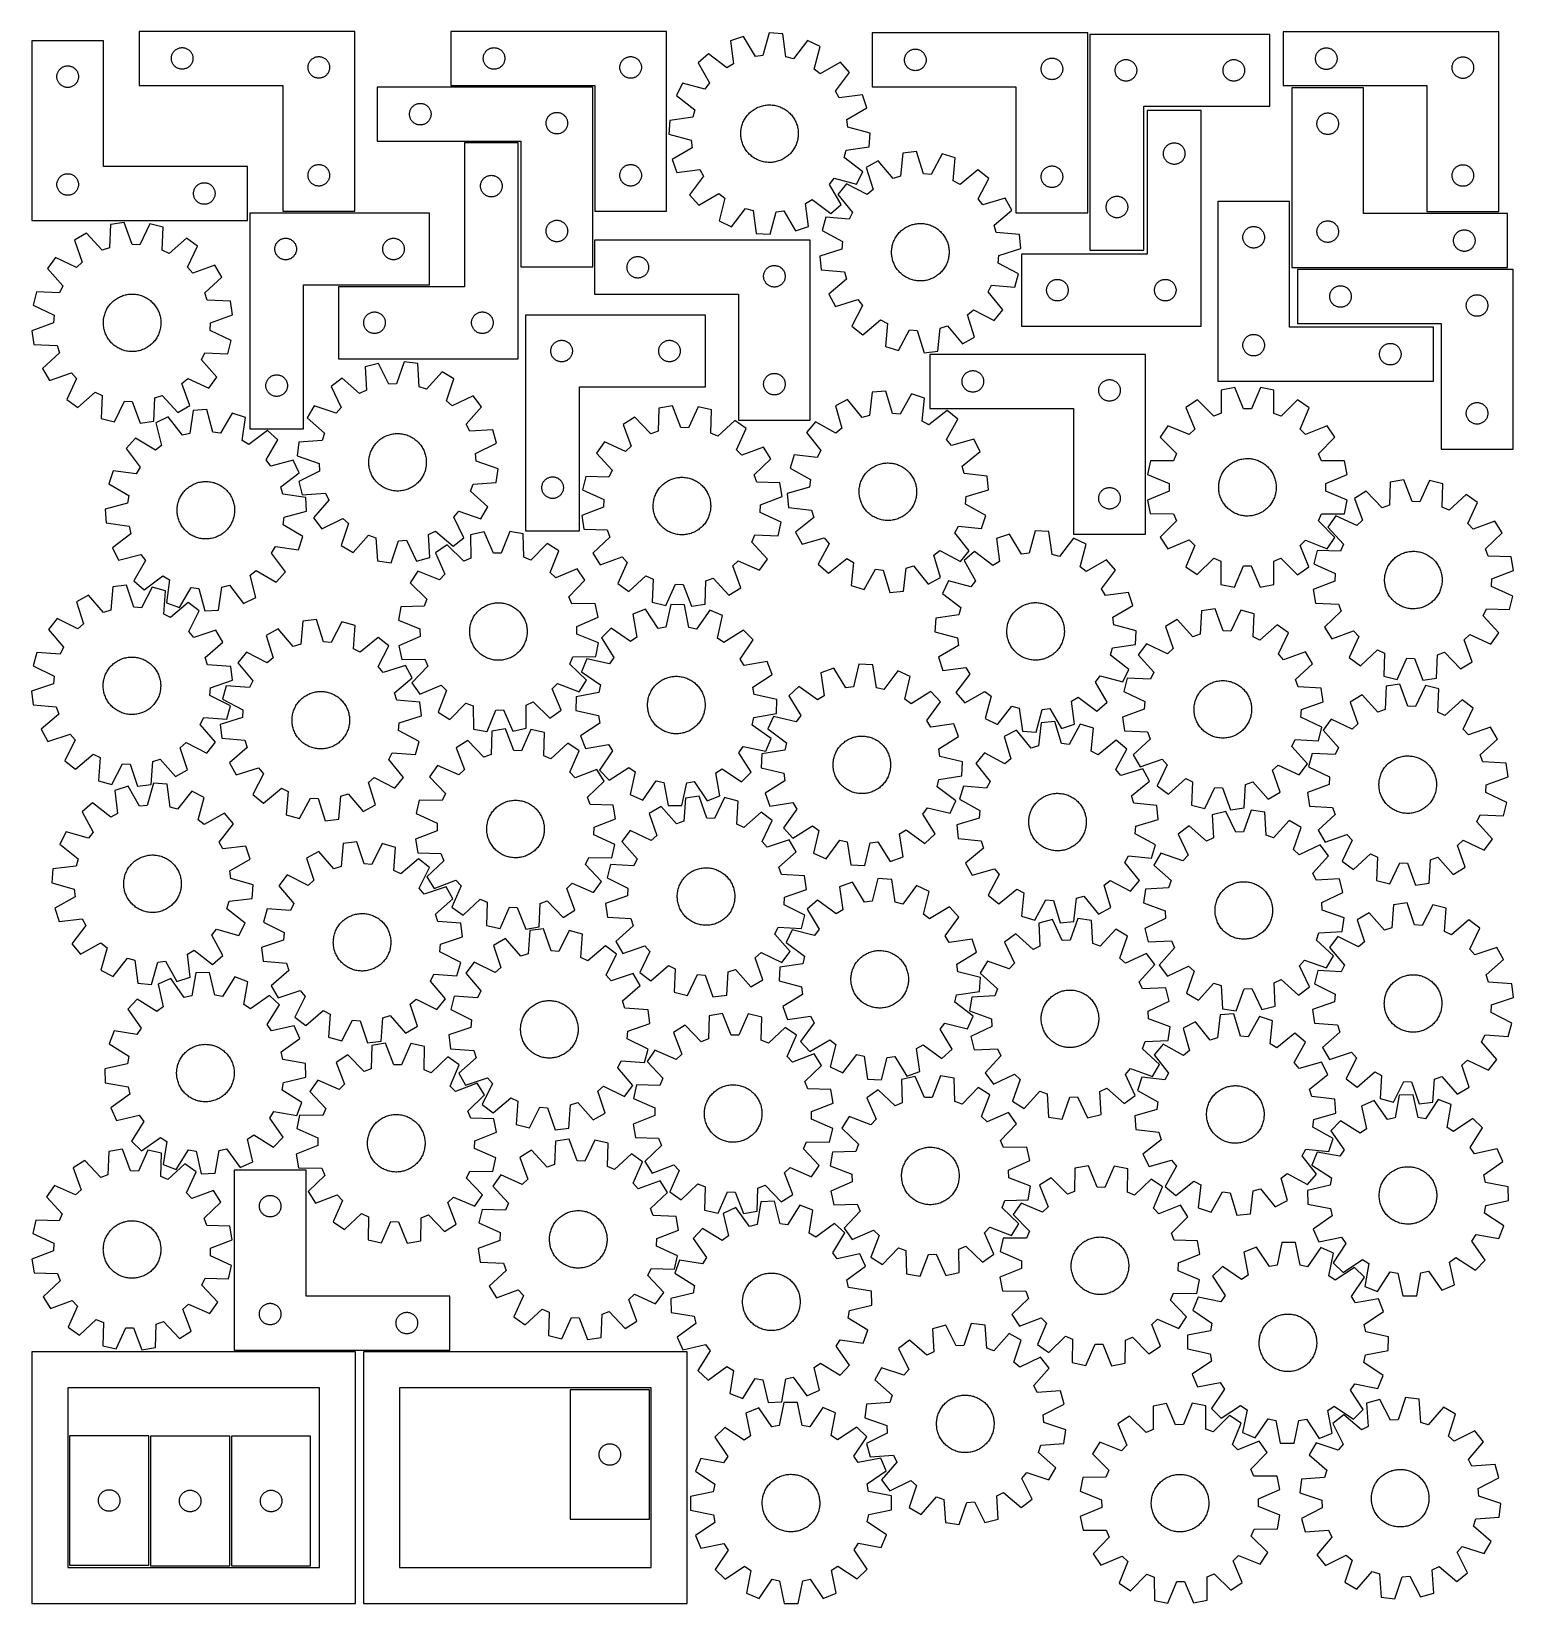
# Model space of a CAD drawing. Header units: millimetres. Extents: x 7 to 1243, y 7 to 1318.
import ezdxf

# ---------------------------------------------------------------- set-up
doc = ezdxf.new("R2010")
doc.units = ezdxf.units.MM
doc.layers.add('CUT', color=7, linetype='CONTINUOUS', true_color=0x000000)

msp = doc.modelspace()

# ---------------------------------------------------------------- linework, layer by layer
at = {"layer": 'CUT'}
for p, q in [((276.321499, 1318.350621), (96.321499, 1318.350621)), ((96.321499, 1318.350621), (96.321499, 1273.350621)), ((276.321499, 1168.350621), (276.321499, 1318.350621)), ((536.594326, 1318.327183), (356.594326, 1318.327183)), ((356.594326, 1318.327183), (356.594326, 1273.327183)), ((536.594326, 1168.327183), (536.594326, 1318.327183)), ((600.89405, 1314.223982), (589.976352, 1310.497143)), ((610.668578, 1297.493739), (600.89405, 1314.223982)), ((622.089531, 1317.051208), (617.041957, 1298.343872)), ((633.602369, 1316.316336), (622.089531, 1317.051208)), ((636.230468, 1297.119058), (633.602369, 1316.316336)), ((888.172878, 1317.106968), (708.172878, 1317.106968)), ((708.172878, 1317.106968), (708.172878, 1272.106968)), ((888.172878, 1167.106968), (888.172878, 1317.106968)), ((889.943413, 1315.879178), (889.943413, 1135.879178)), ((1039.943413, 1315.879178), (889.943413, 1315.879178)), ((1039.943413, 1255.879178), (1039.943413, 1315.879178)), ((1231.137005, 1318.135045), (1051.137005, 1318.135045)), ((1051.137005, 1318.135045), (1051.137005, 1273.135045)), ((1231.137005, 1168.135045), (1231.137005, 1318.135045)), ((66.765105, 1310.632844), (6.765105, 1310.632844)), ((6.765105, 1310.632844), (6.765105, 1160.632844)), ((66.765105, 1205.632844), (66.765105, 1310.632844)), ((123.628166, 1298.179992), (123.799128, 1298.743576)), ((123.799128, 1298.743576), (124.006583, 1299.294772)), ((124.006583, 1299.294772), (124.249644, 1299.831219)), ((124.249644, 1299.831219), (124.52727, 1300.350621)), ((124.52727, 1300.350621), (124.838272, 1300.850753)), ((124.838272, 1300.850753), (125.181319, 1301.329474)), ((125.181319, 1301.329474), (125.55494, 1301.784733)), ((125.55494, 1301.784733), (125.957538, 1302.214582)), ((125.957538, 1302.214582), (126.387386, 1302.617179)), ((126.387386, 1302.617179), (126.842646, 1302.990801)), ((126.842646, 1302.990801), (127.321367, 1303.333847)), ((127.321367, 1303.333847), (127.821499, 1303.644849)), ((127.821499, 1303.644849), (128.3409, 1303.922476)), ((128.3409, 1303.922476), (128.877348, 1304.165537)), ((128.877348, 1304.165537), (129.428543, 1304.372992)), ((129.428543, 1304.372992), (129.992127, 1304.543953)), ((129.992127, 1304.543953), (130.565686, 1304.677688)), ((130.565686, 1304.677688), (131.146763, 1304.773625)), ((131.146763, 1304.773625), (131.732871, 1304.831351)), ((131.732871, 1304.831351), (132.321499, 1304.850621)), ((132.321499, 1304.850621), (132.910127, 1304.831351)), ((132.910127, 1304.831351), (133.496234, 1304.773625)), ((133.496234, 1304.773625), (134.077312, 1304.677688)), ((134.077312, 1304.677688), (134.65087, 1304.543953)), ((134.65087, 1304.543953), (135.214454, 1304.372992)), ((135.214454, 1304.372992), (135.76565, 1304.165537)), ((135.76565, 1304.165537), (136.302097, 1303.922476)), ((136.302097, 1303.922476), (136.821499, 1303.644849)), ((136.821499, 1303.644849), (137.321631, 1303.333847)), ((137.321631, 1303.333847), (137.800352, 1302.990801)), ((137.800352, 1302.990801), (138.255611, 1302.617179)), ((138.255611, 1302.617179), (138.68546, 1302.214582)), ((138.68546, 1302.214582), (139.088057, 1301.784733)), ((139.088057, 1301.784733), (139.461679, 1301.329474)), ((139.461679, 1301.329474), (139.804725, 1300.850753)), ((139.804725, 1300.850753), (140.115727, 1300.350621)), ((140.115727, 1300.350621), (140.393353, 1299.831219)), ((140.393353, 1299.831219), (140.636414, 1299.294772)), ((140.636414, 1299.294772), (140.84387, 1298.743576)), ((140.84387, 1298.743576), (141.014831, 1298.179992)), ((383.900993, 1298.156555), (384.071955, 1298.720139)), ((384.071955, 1298.720139), (384.27941, 1299.271334)), ((384.27941, 1299.271334), (384.522471, 1299.807782)), ((384.522471, 1299.807782), (384.800097, 1300.327183)), ((384.800097, 1300.327183), (385.111099, 1300.827315)), ((385.111099, 1300.827315), (385.454146, 1301.306036)), ((385.454146, 1301.306036), (385.827768, 1301.761296)), ((385.827768, 1301.761296), (386.230365, 1302.191144)), ((386.230365, 1302.191144), (386.660213, 1302.593742)), ((386.660213, 1302.593742), (387.115473, 1302.967363)), ((387.115473, 1302.967363), (387.594194, 1303.31041)), ((387.594194, 1303.31041), (388.094326, 1303.621412)), ((388.094326, 1303.621412), (388.613728, 1303.899038)), ((388.613728, 1303.899038), (389.150175, 1304.142099)), ((389.150175, 1304.142099), (389.701371, 1304.349555)), ((389.701371, 1304.349555), (390.264954, 1304.520516)), ((390.264954, 1304.520516), (390.838513, 1304.654251)), ((390.838513, 1304.654251), (391.41959, 1304.750187)), ((391.41959, 1304.750187), (392.005698, 1304.807914)), ((392.005698, 1304.807914), (392.594326, 1304.827183)), ((392.594326, 1304.827183), (393.182954, 1304.807914)), ((393.182954, 1304.807914), (393.769062, 1304.750187)), ((393.769062, 1304.750187), (394.350139, 1304.654251)), ((394.350139, 1304.654251), (394.923697, 1304.520516)), ((394.923697, 1304.520516), (395.487281, 1304.349555)), ((395.487281, 1304.349555), (396.038477, 1304.142099)), ((396.038477, 1304.142099), (396.574924, 1303.899038)), ((396.574924, 1303.899038), (397.094326, 1303.621412)), ((397.094326, 1303.621412), (397.594458, 1303.31041)), ((397.594458, 1303.31041), (398.073179, 1302.967363)), ((398.073179, 1302.967363), (398.528438, 1302.593742)), ((398.528438, 1302.593742), (398.958287, 1302.191144)), ((398.958287, 1302.191144), (399.360884, 1301.761296)), ((399.360884, 1301.761296), (399.734506, 1301.306036)), ((399.734506, 1301.306036), (400.077552, 1300.827315)), ((400.077552, 1300.827315), (400.388554, 1300.327183)), ((400.388554, 1300.327183), (400.66618, 1299.807782)), ((400.66618, 1299.807782), (400.909242, 1299.271334)), ((400.909242, 1299.271334), (401.116697, 1298.720139)), ((401.116697, 1298.720139), (401.287658, 1298.156555)), ((571.476214, 1299.773968), (562.815775, 1292.152795)), ((586.909086, 1288.057788), (571.476214, 1299.773968)), ((589.976352, 1310.497143), (592.471989, 1291.282195)), ((654.266372, 1310.817193), (642.444034, 1295.465492)), ((664.621624, 1305.732488), (654.266372, 1310.817193)), ((659.70319, 1286.990785), (664.621624, 1305.732488)), ((736.101023, 1298.587567), (736.378649, 1299.106968)), ((736.378649, 1299.106968), (736.689652, 1299.607101)), ((736.689652, 1299.607101), (737.032698, 1300.085821)), ((737.032698, 1300.085821), (737.40632, 1300.541081)), ((737.40632, 1300.541081), (737.808917, 1300.97093)), ((737.808917, 1300.97093), (738.238766, 1301.373527)), ((738.238766, 1301.373527), (738.694025, 1301.747149)), ((738.694025, 1301.747149), (739.172746, 1302.090195)), ((739.172746, 1302.090195), (739.672878, 1302.401197)), ((739.672878, 1302.401197), (740.19228, 1302.678823)), ((740.19228, 1302.678823), (740.728727, 1302.921884)), ((740.728727, 1302.921884), (741.279923, 1303.12934)), ((741.279923, 1303.12934), (741.843507, 1303.300301)), ((741.843507, 1303.300301), (742.417065, 1303.434036)), ((742.417065, 1303.434036), (742.998142, 1303.529972)), ((742.998142, 1303.529972), (743.58425, 1303.587699)), ((743.58425, 1303.587699), (744.172878, 1303.606968)), ((744.172878, 1303.606968), (744.761506, 1303.587699)), ((744.761506, 1303.587699), (745.347614, 1303.529972)), ((745.347614, 1303.529972), (745.928691, 1303.434036)), ((745.928691, 1303.434036), (746.502249, 1303.300301)), ((746.502249, 1303.300301), (747.065833, 1303.12934)), ((747.065833, 1303.12934), (747.617029, 1302.921884)), ((747.617029, 1302.921884), (748.153476, 1302.678823)), ((748.153476, 1302.678823), (748.672878, 1302.401197)), ((748.672878, 1302.401197), (749.17301, 1302.090195)), ((749.17301, 1302.090195), (749.651731, 1301.747149)), ((749.651731, 1301.747149), (750.10699, 1301.373527)), ((750.10699, 1301.373527), (750.536839, 1300.97093)), ((750.536839, 1300.97093), (750.939436, 1300.541081)), ((750.939436, 1300.541081), (751.313058, 1300.085821)), ((751.313058, 1300.085821), (751.656105, 1299.607101)), ((751.656105, 1299.607101), (751.967107, 1299.106968)), ((751.967107, 1299.106968), (752.244733, 1298.587567)), ((1078.614633, 1298.528), (1078.822089, 1299.079196)), ((1078.822089, 1299.079196), (1079.06515, 1299.615643)), ((1079.06515, 1299.615643), (1079.342776, 1300.135045)), ((1079.342776, 1300.135045), (1079.653778, 1300.635177)), ((1079.653778, 1300.635177), (1079.996825, 1301.113898)), ((1079.996825, 1301.113898), (1080.370446, 1301.569157)), ((1080.370446, 1301.569157), (1080.773044, 1301.999006)), ((1080.773044, 1301.999006), (1081.202892, 1302.401603)), ((1081.202892, 1302.401603), (1081.658152, 1302.775225)), ((1081.658152, 1302.775225), (1082.136873, 1303.118271)), ((1082.136873, 1303.118271), (1082.637005, 1303.429273)), ((1082.637005, 1303.429273), (1083.156406, 1303.706899)), ((1083.156406, 1303.706899), (1083.692854, 1303.94996)), ((1083.692854, 1303.94996), (1084.244049, 1304.157416)), ((1084.244049, 1304.157416), (1084.807633, 1304.328377)), ((1084.807633, 1304.328377), (1085.381192, 1304.462112)), ((1085.381192, 1304.462112), (1085.962269, 1304.558048)), ((1085.962269, 1304.558048), (1086.548376, 1304.615775)), ((1086.548376, 1304.615775), (1087.137005, 1304.635045)), ((1087.137005, 1304.635045), (1087.725633, 1304.615775)), ((1087.725633, 1304.615775), (1088.31174, 1304.558048)), ((1088.31174, 1304.558048), (1088.892818, 1304.462112)), ((1088.892818, 1304.462112), (1089.466376, 1304.328377)), ((1089.466376, 1304.328377), (1090.02996, 1304.157416)), ((1090.02996, 1304.157416), (1090.581156, 1303.94996)), ((1090.581156, 1303.94996), (1091.117603, 1303.706899)), ((1091.117603, 1303.706899), (1091.637005, 1303.429273)), ((1091.637005, 1303.429273), (1092.137137, 1303.118271)), ((1092.137137, 1303.118271), (1092.615858, 1302.775225)), ((1092.615858, 1302.775225), (1093.071117, 1302.401603)), ((1093.071117, 1302.401603), (1093.500966, 1301.999006)), ((1093.500966, 1301.999006), (1093.903563, 1301.569157)), ((1093.903563, 1301.569157), (1094.277185, 1301.113898)), ((1094.277185, 1301.113898), (1094.620231, 1300.635177)), ((1094.620231, 1300.635177), (1094.931233, 1300.135045)), ((1094.931233, 1300.135045), (1095.208859, 1299.615643)), ((1095.208859, 1299.615643), (1095.45192, 1299.079196)), ((1095.45192, 1299.079196), (1095.659376, 1298.528)), ((28.970877, 1285.132844), (29.281879, 1285.632976)), ((29.281879, 1285.632976), (29.624925, 1286.111697)), ((29.624925, 1286.111697), (29.998547, 1286.566956)), ((29.998547, 1286.566956), (30.401144, 1286.996805)), ((30.401144, 1286.996805), (30.830993, 1287.399402)), ((30.830993, 1287.399402), (31.286252, 1287.773024)), ((31.286252, 1287.773024), (31.764973, 1288.11607)), ((31.764973, 1288.11607), (32.265105, 1288.427072)), ((32.265105, 1288.427072), (32.784507, 1288.704699)), ((32.784507, 1288.704699), (33.320954, 1288.94776)), ((33.320954, 1288.94776), (33.87215, 1289.155215)), ((33.87215, 1289.155215), (34.435734, 1289.326176)), ((34.435734, 1289.326176), (35.009292, 1289.459911)), ((35.009292, 1289.459911), (35.59037, 1289.555848)), ((35.59037, 1289.555848), (36.176477, 1289.613574)), ((36.176477, 1289.613574), (36.765105, 1289.632844)), ((36.765105, 1289.632844), (37.353733, 1289.613574)), ((37.353733, 1289.613574), (37.939841, 1289.555848)), ((37.939841, 1289.555848), (38.520918, 1289.459911)), ((38.520918, 1289.459911), (39.094477, 1289.326176)), ((39.094477, 1289.326176), (39.65806, 1289.155215)), ((39.65806, 1289.155215), (40.209256, 1288.94776)), ((40.209256, 1288.94776), (40.745703, 1288.704699)), ((40.745703, 1288.704699), (41.265105, 1288.427072)), ((41.265105, 1288.427072), (41.765237, 1288.11607)), ((41.765237, 1288.11607), (42.243958, 1287.773024)), ((42.243958, 1287.773024), (42.699218, 1287.399402)), ((42.699218, 1287.399402), (43.129066, 1286.996805)), ((43.129066, 1286.996805), (43.531664, 1286.566956)), ((43.531664, 1286.566956), (43.905285, 1286.111697)), ((43.905285, 1286.111697), (44.248332, 1285.632976)), ((44.248332, 1285.632976), (44.559334, 1285.132844)), ((123.321499, 1295.850621), (123.340768, 1296.439249)), ((123.340768, 1295.261993), (123.321499, 1295.850621)), ((123.340768, 1296.439249), (123.398495, 1297.025357)), ((123.398495, 1294.675885), (123.340768, 1295.261993)), ((123.398495, 1297.025357), (123.494431, 1297.606434)), ((123.494431, 1294.094808), (123.398495, 1294.675885)), ((123.494431, 1297.606434), (123.628166, 1298.179992)), ((123.628166, 1293.521249), (123.494431, 1294.094808)), ((123.799128, 1292.957666), (123.628166, 1293.521249)), ((124.006583, 1292.40647), (123.799128, 1292.957666)), ((124.249644, 1291.870023), (124.006583, 1292.40647)), ((124.52727, 1291.350621), (124.249644, 1291.870023)), ((124.838272, 1290.850489), (124.52727, 1291.350621)), ((125.181319, 1290.371768), (124.838272, 1290.850489)), ((125.55494, 1289.916509), (125.181319, 1290.371768)), ((125.957538, 1289.48666), (125.55494, 1289.916509)), ((126.387386, 1289.084063), (125.957538, 1289.48666)), ((126.842646, 1288.710441), (126.387386, 1289.084063)), ((127.321367, 1288.367394), (126.842646, 1288.710441)), ((127.821499, 1288.056392), (127.321367, 1288.367394)), ((128.3409, 1287.778766), (127.821499, 1288.056392)), ((128.877348, 1287.535705), (128.3409, 1287.778766)), ((129.428543, 1287.32825), (128.877348, 1287.535705)), ((129.992127, 1287.157288), (129.428543, 1287.32825)), ((130.565686, 1287.023553), (129.992127, 1287.157288)), ((131.146763, 1286.927617), (130.565686, 1287.023553)), ((131.732871, 1286.869891), (131.146763, 1286.927617)), ((132.321499, 1286.850621), (131.732871, 1286.869891)), ((132.910127, 1286.869891), (132.321499, 1286.850621)), ((133.496234, 1286.927617), (132.910127, 1286.869891)), ((134.077312, 1287.023553), (133.496234, 1286.927617)), ((134.65087, 1287.157288), (134.077312, 1287.023553)), ((135.214454, 1287.32825), (134.65087, 1287.157288)), ((135.76565, 1287.535705), (135.214454, 1287.32825)), ((136.302097, 1287.778766), (135.76565, 1287.535705)), ((136.821499, 1288.056392), (136.302097, 1287.778766)), ((137.321631, 1288.367394), (136.821499, 1288.056392)), ((137.800352, 1288.710441), (137.321631, 1288.367394)), ((138.255611, 1289.084063), (137.800352, 1288.710441)), ((138.68546, 1289.48666), (138.255611, 1289.084063)), ((139.088057, 1289.916509), (138.68546, 1289.48666)), ((139.461679, 1290.371768), (139.088057, 1289.916509)), ((139.804725, 1290.850489), (139.461679, 1290.371768)), ((140.115727, 1291.350621), (139.804725, 1290.850489)), ((140.393353, 1291.870023), (140.115727, 1291.350621)), ((140.636414, 1292.40647), (140.393353, 1291.870023)), ((140.84387, 1292.957666), (140.636414, 1292.40647)), ((141.014831, 1293.521249), (140.84387, 1292.957666)), ((141.014831, 1298.179992), (141.148566, 1297.606434)), ((141.148566, 1294.094808), (141.014831, 1293.521249)), ((141.148566, 1297.606434), (141.244502, 1297.025357)), ((141.244502, 1294.675885), (141.148566, 1294.094808)), ((141.244502, 1297.025357), (141.302229, 1296.439249)), ((141.302229, 1295.261993), (141.244502, 1294.675885)), ((141.302229, 1296.439249), (141.321499, 1295.850621)), ((141.321499, 1295.850621), (141.302229, 1295.261993)), ((237.321499, 1288.350621), (237.340768, 1288.939249)), ((237.340768, 1287.761993), (237.321499, 1288.350621)), ((237.340768, 1288.939249), (237.398495, 1289.525357)), ((237.398495, 1287.175885), (237.340768, 1287.761993)), ((237.398495, 1289.525357), (237.494431, 1290.106434)), ((237.494431, 1286.594808), (237.398495, 1287.175885)), ((237.494431, 1290.106434), (237.628166, 1290.679992)), ((237.628166, 1286.021249), (237.494431, 1286.594808)), ((237.628166, 1290.679992), (237.799128, 1291.243576)), ((237.799128, 1285.457666), (237.628166, 1286.021249)), ((237.799128, 1291.243576), (238.006583, 1291.794772)), ((238.006583, 1291.794772), (238.249644, 1292.331219)), ((238.249644, 1292.331219), (238.52727, 1292.850621)), ((238.52727, 1292.850621), (238.838272, 1293.350753)), ((238.838272, 1293.350753), (239.181319, 1293.829474)), ((239.181319, 1293.829474), (239.55494, 1294.284733)), ((239.55494, 1294.284733), (239.957538, 1294.714582)), ((239.957538, 1294.714582), (240.387386, 1295.117179)), ((240.387386, 1295.117179), (240.842646, 1295.490801)), ((240.842646, 1295.490801), (241.321367, 1295.833847)), ((241.321367, 1295.833847), (241.821499, 1296.144849)), ((241.821499, 1296.144849), (242.3409, 1296.422476)), ((242.3409, 1296.422476), (242.877348, 1296.665537)), ((242.877348, 1296.665537), (243.428543, 1296.872992)), ((243.428543, 1296.872992), (243.992127, 1297.043953)), ((243.992127, 1297.043953), (244.565686, 1297.177688)), ((244.565686, 1297.177688), (245.146763, 1297.273625)), ((245.146763, 1297.273625), (245.732871, 1297.331351)), ((245.732871, 1297.331351), (246.321499, 1297.350621)), ((246.321499, 1297.350621), (246.910127, 1297.331351)), ((246.910127, 1297.331351), (247.496234, 1297.273625)), ((247.496234, 1297.273625), (248.077312, 1297.177688)), ((248.077312, 1297.177688), (248.65087, 1297.043953)), ((248.65087, 1297.043953), (249.214454, 1296.872992)), ((249.214454, 1296.872992), (249.76565, 1296.665537)), ((249.76565, 1296.665537), (250.302097, 1296.422476)), ((250.302097, 1296.422476), (250.821499, 1296.144849)), ((250.821499, 1296.144849), (251.321631, 1295.833847)), ((251.321631, 1295.833847), (251.800352, 1295.490801)), ((251.800352, 1295.490801), (252.255611, 1295.117179)), ((252.255611, 1295.117179), (252.68546, 1294.714582)), ((252.68546, 1294.714582), (253.088057, 1294.284733)), ((253.088057, 1294.284733), (253.461679, 1293.829474)), ((253.461679, 1293.829474), (253.804725, 1293.350753)), ((253.804725, 1293.350753), (254.115727, 1292.850621)), ((254.115727, 1292.850621), (254.393353, 1292.331219)), ((254.393353, 1292.331219), (254.636414, 1291.794772)), ((254.636414, 1291.794772), (254.84387, 1291.243576)), ((254.84387, 1291.243576), (255.014831, 1290.679992)), ((255.014831, 1286.021249), (254.84387, 1285.457666)), ((255.014831, 1290.679992), (255.148566, 1290.106434)), ((255.148566, 1286.594808), (255.014831, 1286.021249)), ((255.148566, 1290.106434), (255.244502, 1289.525357)), ((255.244502, 1287.175885), (255.148566, 1286.594808)), ((255.244502, 1289.525357), (255.302229, 1288.939249)), ((255.302229, 1287.761993), (255.244502, 1287.175885)), ((255.302229, 1288.939249), (255.321499, 1288.350621)), ((255.321499, 1288.350621), (255.302229, 1287.761993)), ((383.594326, 1295.827183), (383.613596, 1296.415812)), ((383.613596, 1295.238555), (383.594326, 1295.827183)), ((383.613596, 1296.415812), (383.671322, 1297.001919)), ((383.671322, 1294.652448), (383.613596, 1295.238555)), ((383.671322, 1297.001919), (383.767258, 1297.582996)), ((383.767258, 1294.07137), (383.671322, 1294.652448)), ((383.767258, 1297.582996), (383.900993, 1298.156555)), ((383.900993, 1293.497812), (383.767258, 1294.07137)), ((384.071955, 1292.934228), (383.900993, 1293.497812)), ((384.27941, 1292.383032), (384.071955, 1292.934228)), ((384.522471, 1291.846585), (384.27941, 1292.383032)), ((384.800097, 1291.327183), (384.522471, 1291.846585)), ((385.111099, 1290.827051), (384.800097, 1291.327183)), ((385.454146, 1290.34833), (385.111099, 1290.827051)), ((385.827768, 1289.893071), (385.454146, 1290.34833)), ((386.230365, 1289.463222), (385.827768, 1289.893071)), ((386.660213, 1289.060625), (386.230365, 1289.463222)), ((387.115473, 1288.687003), (386.660213, 1289.060625)), ((387.594194, 1288.343957), (387.115473, 1288.687003)), ((388.094326, 1288.032955), (387.594194, 1288.343957)), ((388.613728, 1287.755329), (388.094326, 1288.032955)), ((389.150175, 1287.512268), (388.613728, 1287.755329)), ((389.701371, 1287.304812), (389.150175, 1287.512268)), ((390.264954, 1287.133851), (389.701371, 1287.304812)), ((390.838513, 1287.000116), (390.264954, 1287.133851)), ((391.41959, 1286.90418), (390.838513, 1287.000116)), ((392.005698, 1286.846453), (391.41959, 1286.90418)), ((392.594326, 1286.827183), (392.005698, 1286.846453)), ((393.182954, 1286.846453), (392.594326, 1286.827183)), ((393.769062, 1286.90418), (393.182954, 1286.846453)), ((394.350139, 1287.000116), (393.769062, 1286.90418)), ((394.923697, 1287.133851), (394.350139, 1287.000116)), ((395.487281, 1287.304812), (394.923697, 1287.133851)), ((396.038477, 1287.512268), (395.487281, 1287.304812)), ((396.574924, 1287.755329), (396.038477, 1287.512268)), ((397.094326, 1288.032955), (396.574924, 1287.755329)), ((397.594458, 1288.343957), (397.094326, 1288.032955)), ((398.073179, 1288.687003), (397.594458, 1288.343957)), ((398.528438, 1289.060625), (398.073179, 1288.687003)), ((398.958287, 1289.463222), (398.528438, 1289.060625)), ((399.360884, 1289.893071), (398.958287, 1289.463222)), ((399.734506, 1290.34833), (399.360884, 1289.893071)), ((400.077552, 1290.827051), (399.734506, 1290.34833)), ((400.388554, 1291.327183), (400.077552, 1290.827051)), ((400.66618, 1291.846585), (400.388554, 1291.327183)), ((400.909242, 1292.383032), (400.66618, 1291.846585)), ((401.116697, 1292.934228), (400.909242, 1292.383032)), ((401.287658, 1293.497812), (401.116697, 1292.934228)), ((401.287658, 1298.156555), (401.421393, 1297.582996)), ((401.421393, 1294.07137), (401.287658, 1293.497812)), ((401.421393, 1297.582996), (401.51733, 1297.001919)), ((401.51733, 1294.652448), (401.421393, 1294.07137)), ((401.51733, 1297.001919), (401.575056, 1296.415812)), ((401.575056, 1295.238555), (401.51733, 1294.652448)), ((401.575056, 1296.415812), (401.594326, 1295.827183)), ((401.594326, 1295.827183), (401.575056, 1295.238555)), ((497.594326, 1288.327183), (497.613596, 1288.915812)), ((497.613596, 1287.738555), (497.594326, 1288.327183)), ((497.613596, 1288.915812), (497.671322, 1289.501919)), ((497.671322, 1287.152448), (497.613596, 1287.738555)), ((497.671322, 1289.501919), (497.767258, 1290.082996)), ((497.767258, 1286.57137), (497.671322, 1287.152448)), ((497.767258, 1290.082996), (497.900993, 1290.656555)), ((497.900993, 1285.997812), (497.767258, 1286.57137)), ((497.900993, 1290.656555), (498.071955, 1291.220139)), ((498.071955, 1285.434228), (497.900993, 1285.997812)), ((498.071955, 1291.220139), (498.27941, 1291.771334)), ((498.27941, 1291.771334), (498.522471, 1292.307782)), ((498.522471, 1292.307782), (498.800097, 1292.827183)), ((498.800097, 1292.827183), (499.111099, 1293.327315)), ((499.111099, 1293.327315), (499.454146, 1293.806036)), ((499.454146, 1293.806036), (499.827768, 1294.261296)), ((499.827768, 1294.261296), (500.230365, 1294.691144)), ((500.230365, 1294.691144), (500.660213, 1295.093742)), ((500.660213, 1295.093742), (501.115473, 1295.467363)), ((501.115473, 1295.467363), (501.594194, 1295.81041)), ((501.594194, 1295.81041), (502.094326, 1296.121412)), ((502.094326, 1296.121412), (502.613728, 1296.399038)), ((502.613728, 1296.399038), (503.150175, 1296.642099)), ((503.150175, 1296.642099), (503.701371, 1296.849555)), ((503.701371, 1296.849555), (504.264954, 1297.020516)), ((504.264954, 1297.020516), (504.838513, 1297.154251)), ((504.838513, 1297.154251), (505.41959, 1297.250187)), ((505.41959, 1297.250187), (506.005698, 1297.307914)), ((506.005698, 1297.307914), (506.594326, 1297.327183)), ((506.594326, 1297.327183), (507.182954, 1297.307914)), ((507.182954, 1297.307914), (507.769062, 1297.250187)), ((507.769062, 1297.250187), (508.350139, 1297.154251)), ((508.350139, 1297.154251), (508.923697, 1297.020516)), ((508.923697, 1297.020516), (509.487281, 1296.849555)), ((509.487281, 1296.849555), (510.038477, 1296.642099)), ((510.038477, 1296.642099), (510.574924, 1296.399038)), ((510.574924, 1296.399038), (511.094326, 1296.121412)), ((511.094326, 1296.121412), (511.594458, 1295.81041)), ((511.594458, 1295.81041), (512.073179, 1295.467363)), ((512.073179, 1295.467363), (512.528438, 1295.093742)), ((512.528438, 1295.093742), (512.958287, 1294.691144)), ((512.958287, 1294.691144), (513.360884, 1294.261296)), ((513.360884, 1294.261296), (513.734506, 1293.806036)), ((513.734506, 1293.806036), (514.077552, 1293.327315)), ((514.077552, 1293.327315), (514.388554, 1292.827183)), ((514.388554, 1292.827183), (514.66618, 1292.307782)), ((514.66618, 1292.307782), (514.909242, 1291.771334)), ((514.909242, 1291.771334), (515.116697, 1291.220139)), ((515.116697, 1291.220139), (515.287658, 1290.656555)), ((515.287658, 1285.997812), (515.116697, 1285.434228)), ((515.287658, 1290.656555), (515.421393, 1290.082996)), ((515.421393, 1286.57137), (515.287658, 1285.997812)), ((515.421393, 1290.082996), (515.51733, 1289.501919)), ((515.51733, 1287.152448), (515.421393, 1286.57137)), ((515.51733, 1289.501919), (515.575056, 1288.915812)), ((515.575056, 1287.738555), (515.51733, 1287.152448)), ((515.575056, 1288.915812), (515.594326, 1288.327183)), ((515.594326, 1288.327183), (515.575056, 1287.738555)), ((562.815775, 1292.152795), (572.474685, 1275.355537)), ((592.471989, 1291.282195), (586.909086, 1288.057788)), ((617.041957, 1298.343872), (610.668578, 1297.493739)), ((642.444034, 1295.465492), (636.230468, 1297.119058)), ((664.810985, 1283.08526), (659.70319, 1286.990785)), ((681.608243, 1292.74417), (664.810985, 1283.08526)), ((689.229415, 1284.083732), (681.608243, 1292.74417)), ((735.172878, 1294.606968), (735.192148, 1295.195597)), ((735.192148, 1294.01834), (735.172878, 1294.606968)), ((735.192148, 1295.195597), (735.249874, 1295.781704)), ((735.249874, 1293.432233), (735.192148, 1294.01834)), ((735.249874, 1295.781704), (735.345811, 1296.362781)), ((735.345811, 1292.851156), (735.249874, 1293.432233)), ((735.345811, 1296.362781), (735.479546, 1296.93634)), ((735.479546, 1292.277597), (735.345811, 1292.851156)), ((735.479546, 1296.93634), (735.650507, 1297.499924)), ((735.650507, 1291.714013), (735.479546, 1292.277597)), ((735.650507, 1297.499924), (735.857962, 1298.051119)), ((735.857962, 1291.162818), (735.650507, 1291.714013)), ((735.857962, 1298.051119), (736.101023, 1298.587567)), ((736.101023, 1290.62637), (735.857962, 1291.162818)), ((736.378649, 1290.106968), (736.101023, 1290.62637)), ((736.689652, 1289.606836), (736.378649, 1290.106968)), ((737.032698, 1289.128116), (736.689652, 1289.606836)), ((737.40632, 1288.672856), (737.032698, 1289.128116)), ((737.808917, 1288.243007), (737.40632, 1288.672856)), ((738.238766, 1287.84041), (737.808917, 1288.243007)), ((738.694025, 1287.466788), (738.238766, 1287.84041)), ((739.172746, 1287.123742), (738.694025, 1287.466788)), ((739.672878, 1286.81274), (739.172746, 1287.123742)), ((740.19228, 1286.535114), (739.672878, 1286.81274)), ((740.728727, 1286.292053), (740.19228, 1286.535114)), ((741.279923, 1286.084597), (740.728727, 1286.292053)), ((741.843507, 1285.913636), (741.279923, 1286.084597)), ((742.417065, 1285.779901), (741.843507, 1285.913636)), ((742.998142, 1285.683965), (742.417065, 1285.779901)), ((743.58425, 1285.626238), (742.998142, 1285.683965)), ((744.172878, 1285.606968), (743.58425, 1285.626238)), ((744.761506, 1285.626238), (744.172878, 1285.606968)), ((745.347614, 1285.683965), (744.761506, 1285.626238)), ((745.928691, 1285.779901), (745.347614, 1285.683965)), ((746.502249, 1285.913636), (745.928691, 1285.779901)), ((747.065833, 1286.084597), (746.502249, 1285.913636)), ((747.617029, 1286.292053), (747.065833, 1286.084597)), ((748.153476, 1286.535114), (747.617029, 1286.292053)), ((748.672878, 1286.81274), (748.153476, 1286.535114)), ((749.17301, 1287.123742), (748.672878, 1286.81274)), ((749.651731, 1287.466788), (749.17301, 1287.123742)), ((750.10699, 1287.84041), (749.651731, 1287.466788)), ((750.536839, 1288.243007), (750.10699, 1287.84041)), ((750.939436, 1288.672856), (750.536839, 1288.243007)), ((751.313058, 1289.128116), (750.939436, 1288.672856)), ((751.656105, 1289.606836), (751.313058, 1289.128116)), ((751.967107, 1290.106968), (751.656105, 1289.606836)), ((752.244733, 1290.62637), (751.967107, 1290.106968)), ((752.244733, 1298.587567), (752.487794, 1298.051119)), ((752.487794, 1291.162818), (752.244733, 1290.62637)), ((752.487794, 1298.051119), (752.695249, 1297.499924)), ((752.695249, 1291.714013), (752.487794, 1291.162818)), ((752.695249, 1297.499924), (752.86621, 1296.93634)), ((752.86621, 1292.277597), (752.695249, 1291.714013)), ((752.86621, 1296.93634), (752.999946, 1296.362781)), ((752.999946, 1292.851156), (752.86621, 1292.277597)), ((752.999946, 1296.362781), (753.095882, 1295.781704)), ((753.095882, 1293.432233), (752.999946, 1292.851156)), ((753.095882, 1295.781704), (753.153608, 1295.195597)), ((753.153608, 1294.01834), (753.095882, 1293.432233)), ((753.153608, 1295.195597), (753.172878, 1294.606968)), ((753.172878, 1294.606968), (753.153608, 1294.01834)), ((849.172878, 1287.106968), (849.192148, 1287.695597)), ((849.192148, 1286.51834), (849.172878, 1287.106968)), ((849.192148, 1287.695597), (849.249874, 1288.281704)), ((849.249874, 1285.932233), (849.192148, 1286.51834)), ((849.249874, 1288.281704), (849.345811, 1288.862781)), ((849.345811, 1285.351156), (849.249874, 1285.932233)), ((849.345811, 1288.862781), (849.479546, 1289.43634)), ((849.479546, 1289.43634), (849.650507, 1289.999924)), ((849.650507, 1289.999924), (849.857962, 1290.551119)), ((849.857962, 1290.551119), (850.101023, 1291.087567)), ((850.101023, 1291.087567), (850.378649, 1291.606968)), ((850.378649, 1291.606968), (850.689652, 1292.107101)), ((850.689652, 1292.107101), (851.032698, 1292.585821)), ((851.032698, 1292.585821), (851.40632, 1293.041081)), ((851.40632, 1293.041081), (851.808917, 1293.47093)), ((851.808917, 1293.47093), (852.238766, 1293.873527)), ((852.238766, 1293.873527), (852.694025, 1294.247149)), ((852.694025, 1294.247149), (853.172746, 1294.590195)), ((853.172746, 1294.590195), (853.672878, 1294.901197)), ((853.672878, 1294.901197), (854.19228, 1295.178823)), ((854.19228, 1295.178823), (854.728727, 1295.421884)), ((854.728727, 1295.421884), (855.279923, 1295.62934)), ((855.279923, 1295.62934), (855.843507, 1295.800301)), ((855.843507, 1295.800301), (856.417065, 1295.934036)), ((856.417065, 1295.934036), (856.998142, 1296.029972)), ((856.998142, 1296.029972), (857.58425, 1296.087699)), ((857.58425, 1296.087699), (858.172878, 1296.106968)), ((858.172878, 1296.106968), (858.761506, 1296.087699)), ((858.761506, 1296.087699), (859.347614, 1296.029972)), ((859.347614, 1296.029972), (859.928691, 1295.934036)), ((859.928691, 1295.934036), (860.502249, 1295.800301)), ((860.502249, 1295.800301), (861.065833, 1295.62934)), ((861.065833, 1295.62934), (861.617029, 1295.421884)), ((861.617029, 1295.421884), (862.153476, 1295.178823)), ((862.153476, 1295.178823), (862.672878, 1294.901197)), ((862.672878, 1294.901197), (863.17301, 1294.590195)), ((863.17301, 1294.590195), (863.651731, 1294.247149)), ((863.651731, 1294.247149), (864.10699, 1293.873527)), ((864.10699, 1293.873527), (864.536839, 1293.47093)), ((864.536839, 1293.47093), (864.939436, 1293.041081)), ((864.939436, 1293.041081), (865.313058, 1292.585821)), ((865.313058, 1292.585821), (865.656105, 1292.107101)), ((865.656105, 1292.107101), (865.967107, 1291.606968)), ((865.967107, 1291.606968), (866.244733, 1291.087567)), ((866.244733, 1291.087567), (866.487794, 1290.551119)), ((866.487794, 1290.551119), (866.695249, 1289.999924)), ((866.695249, 1289.999924), (866.86621, 1289.43634)), ((866.86621, 1289.43634), (866.999946, 1288.862781)), ((866.999946, 1288.862781), (867.095882, 1288.281704)), ((867.095882, 1285.932233), (866.999946, 1285.351156)), ((867.095882, 1288.281704), (867.153608, 1287.695597)), ((867.153608, 1286.51834), (867.095882, 1285.932233)), ((867.153608, 1287.695597), (867.172878, 1287.106968)), ((867.172878, 1287.106968), (867.153608, 1286.51834)), ((910.943413, 1285.879178), (910.962683, 1286.467806)), ((910.962683, 1285.29055), (910.943413, 1285.879178)), ((910.962683, 1286.467806), (911.020409, 1287.053913)), ((911.020409, 1287.053913), (911.116346, 1287.634991)), ((911.116346, 1287.634991), (911.250081, 1288.208549)), ((911.250081, 1288.208549), (911.421042, 1288.772133)), ((911.421042, 1288.772133), (911.628497, 1289.323329)), ((911.628497, 1289.323329), (911.871559, 1289.859776)), ((911.871559, 1289.859776), (912.149185, 1290.379178)), ((912.149185, 1290.379178), (912.460187, 1290.87931)), ((912.460187, 1290.87931), (912.803233, 1291.358031)), ((912.803233, 1291.358031), (913.176855, 1291.81329)), ((913.176855, 1291.81329), (913.579452, 1292.243139)), ((913.579452, 1292.243139), (914.009301, 1292.645736)), ((914.009301, 1292.645736), (914.46456, 1293.019358)), ((914.46456, 1293.019358), (914.943281, 1293.362404)), ((914.943281, 1293.362404), (915.443413, 1293.673406)), ((915.443413, 1293.673406), (915.962815, 1293.951032)), ((915.962815, 1293.951032), (916.499262, 1294.194093)), ((916.499262, 1294.194093), (917.050458, 1294.401549)), ((917.050458, 1294.401549), (917.614042, 1294.57251)), ((917.614042, 1294.57251), (918.1876, 1294.706245)), ((918.1876, 1294.706245), (918.768678, 1294.802181)), ((918.768678, 1294.802181), (919.354785, 1294.859908)), ((919.354785, 1294.859908), (919.943413, 1294.879178)), ((919.943413, 1294.879178), (920.532041, 1294.859908)), ((920.532041, 1294.859908), (921.118149, 1294.802181)), ((921.118149, 1294.802181), (921.699226, 1294.706245)), ((921.699226, 1294.706245), (922.272785, 1294.57251)), ((922.272785, 1294.57251), (922.836368, 1294.401549)), ((922.836368, 1294.401549), (923.387564, 1294.194093)), ((923.387564, 1294.194093), (923.924011, 1293.951032)), ((923.924011, 1293.951032), (924.443413, 1293.673406)), ((924.443413, 1293.673406), (924.943545, 1293.362404)), ((924.943545, 1293.362404), (925.422266, 1293.019358)), ((925.422266, 1293.019358), (925.877526, 1292.645736)), ((925.877526, 1292.645736), (926.307374, 1292.243139)), ((926.307374, 1292.243139), (926.709972, 1291.81329)), ((926.709972, 1291.81329), (927.083593, 1291.358031)), ((927.083593, 1291.358031), (927.42664, 1290.87931)), ((927.42664, 1290.87931), (927.737642, 1290.379178)), ((927.737642, 1290.379178), (928.015268, 1289.859776)), ((928.015268, 1289.859776), (928.258329, 1289.323329)), ((928.258329, 1289.323329), (928.465784, 1288.772133)), ((928.465784, 1288.772133), (928.636746, 1288.208549)), ((928.636746, 1288.208549), (928.770481, 1287.634991)), ((928.770481, 1287.634991), (928.866417, 1287.053913)), ((928.866417, 1287.053913), (928.924144, 1286.467806)), ((928.924144, 1286.467806), (928.943413, 1285.879178)), ((928.943413, 1285.879178), (928.924144, 1285.29055)), ((1000.943413, 1285.879178), (1000.962683, 1286.467806)), ((1000.962683, 1285.29055), (1000.943413, 1285.879178)), ((1000.962683, 1286.467806), (1001.020409, 1287.053913)), ((1001.020409, 1287.053913), (1001.116346, 1287.634991)), ((1001.116346, 1287.634991), (1001.250081, 1288.208549)), ((1001.250081, 1288.208549), (1001.421042, 1288.772133)), ((1001.421042, 1288.772133), (1001.628497, 1289.323329)), ((1001.628497, 1289.323329), (1001.871559, 1289.859776)), ((1001.871559, 1289.859776), (1002.149185, 1290.379178)), ((1002.149185, 1290.379178), (1002.460187, 1290.87931)), ((1002.460187, 1290.87931), (1002.803233, 1291.358031)), ((1002.803233, 1291.358031), (1003.176855, 1291.81329)), ((1003.176855, 1291.81329), (1003.579452, 1292.243139)), ((1003.579452, 1292.243139), (1004.009301, 1292.645736)), ((1004.009301, 1292.645736), (1004.46456, 1293.019358)), ((1004.46456, 1293.019358), (1004.943281, 1293.362404)), ((1004.943281, 1293.362404), (1005.443413, 1293.673406)), ((1005.443413, 1293.673406), (1005.962815, 1293.951032)), ((1005.962815, 1293.951032), (1006.499262, 1294.194093)), ((1006.499262, 1294.194093), (1007.050458, 1294.401549)), ((1007.050458, 1294.401549), (1007.614042, 1294.57251)), ((1007.614042, 1294.57251), (1008.1876, 1294.706245)), ((1008.1876, 1294.706245), (1008.768678, 1294.802181)), ((1008.768678, 1294.802181), (1009.354785, 1294.859908)), ((1009.354785, 1294.859908), (1009.943413, 1294.879178)), ((1009.943413, 1294.879178), (1010.532041, 1294.859908)), ((1010.532041, 1294.859908), (1011.118149, 1294.802181)), ((1011.118149, 1294.802181), (1011.699226, 1294.706245)), ((1011.699226, 1294.706245), (1012.272785, 1294.57251)), ((1012.272785, 1294.57251), (1012.836368, 1294.401549)), ((1012.836368, 1294.401549), (1013.387564, 1294.194093)), ((1013.387564, 1294.194093), (1013.924011, 1293.951032)), ((1013.924011, 1293.951032), (1014.443413, 1293.673406)), ((1014.443413, 1293.673406), (1014.943545, 1293.362404)), ((1014.943545, 1293.362404), (1015.422266, 1293.019358)), ((1015.422266, 1293.019358), (1015.877526, 1292.645736)), ((1015.877526, 1292.645736), (1016.307374, 1292.243139)), ((1016.307374, 1292.243139), (1016.709972, 1291.81329)), ((1016.709972, 1291.81329), (1017.083593, 1291.358031)), ((1017.083593, 1291.358031), (1017.42664, 1290.87931)), ((1017.42664, 1290.87931), (1017.737642, 1290.379178)), ((1017.737642, 1290.379178), (1018.015268, 1289.859776)), ((1018.015268, 1289.859776), (1018.258329, 1289.323329)), ((1018.258329, 1289.323329), (1018.465784, 1288.772133)), ((1018.465784, 1288.772133), (1018.636746, 1288.208549)), ((1018.636746, 1288.208549), (1018.770481, 1287.634991)), ((1018.770481, 1287.634991), (1018.866417, 1287.053913)), ((1018.866417, 1287.053913), (1018.924144, 1286.467806)), ((1018.924144, 1286.467806), (1018.943413, 1285.879178)), ((1018.943413, 1285.879178), (1018.924144, 1285.29055)), ((1078.137005, 1295.635045), (1078.156274, 1296.223673)), ((1078.156274, 1295.046417), (1078.137005, 1295.635045)), ((1078.156274, 1296.223673), (1078.214001, 1296.80978)), ((1078.214001, 1294.460309), (1078.156274, 1295.046417)), ((1078.214001, 1296.80978), (1078.309937, 1297.390858)), ((1078.309937, 1293.879232), (1078.214001, 1294.460309)), ((1078.309937, 1297.390858), (1078.443672, 1297.964416)), ((1078.443672, 1293.305673), (1078.309937, 1293.879232)), ((1078.443672, 1297.964416), (1078.614633, 1298.528)), ((1078.614633, 1292.742089), (1078.443672, 1293.305673)), ((1078.822089, 1292.190894), (1078.614633, 1292.742089)), ((1079.06515, 1291.654446), (1078.822089, 1292.190894)), ((1079.342776, 1291.135045), (1079.06515, 1291.654446)), ((1079.653778, 1290.634913), (1079.342776, 1291.135045)), ((1079.996825, 1290.156192), (1079.653778, 1290.634913)), ((1080.370446, 1289.700932), (1079.996825, 1290.156192)), ((1080.773044, 1289.271084), (1080.370446, 1289.700932)), ((1081.202892, 1288.868486), (1080.773044, 1289.271084)), ((1081.658152, 1288.494865), (1081.202892, 1288.868486)), ((1082.136873, 1288.151818), (1081.658152, 1288.494865)), ((1082.637005, 1287.840816), (1082.136873, 1288.151818)), ((1083.156406, 1287.56319), (1082.637005, 1287.840816)), ((1083.692854, 1287.320129), (1083.156406, 1287.56319)), ((1084.244049, 1287.112674), (1083.692854, 1287.320129)), ((1084.807633, 1286.941712), (1084.244049, 1287.112674)), ((1085.381192, 1286.807977), (1084.807633, 1286.941712)), ((1085.962269, 1286.712041), (1085.381192, 1286.807977)), ((1086.548376, 1286.654314), (1085.962269, 1286.712041)), ((1087.137005, 1286.635045), (1086.548376, 1286.654314)), ((1087.725633, 1286.654314), (1087.137005, 1286.635045)), ((1088.31174, 1286.712041), (1087.725633, 1286.654314)), ((1088.892818, 1286.807977), (1088.31174, 1286.712041)), ((1089.466376, 1286.941712), (1088.892818, 1286.807977)), ((1090.02996, 1287.112674), (1089.466376, 1286.941712)), ((1090.581156, 1287.320129), (1090.02996, 1287.112674)), ((1091.117603, 1287.56319), (1090.581156, 1287.320129)), ((1091.637005, 1287.840816), (1091.117603, 1287.56319)), ((1092.137137, 1288.151818), (1091.637005, 1287.840816)), ((1092.615858, 1288.494865), (1092.137137, 1288.151818)), ((1093.071117, 1288.868486), (1092.615858, 1288.494865)), ((1093.500966, 1289.271084), (1093.071117, 1288.868486)), ((1093.903563, 1289.700932), (1093.500966, 1289.271084)), ((1094.277185, 1290.156192), (1093.903563, 1289.700932)), ((1094.620231, 1290.634913), (1094.277185, 1290.156192)), ((1094.931233, 1291.135045), (1094.620231, 1290.634913)), ((1095.208859, 1291.654446), (1094.931233, 1291.135045)), ((1095.45192, 1292.190894), (1095.208859, 1291.654446)), ((1095.659376, 1292.742089), (1095.45192, 1292.190894)), ((1095.659376, 1298.528), (1095.830337, 1297.964416)), ((1095.830337, 1293.305673), (1095.659376, 1292.742089)), ((1095.830337, 1297.964416), (1095.964072, 1297.390858)), ((1095.964072, 1293.879232), (1095.830337, 1293.305673)), ((1095.964072, 1297.390858), (1096.060008, 1296.80978)), ((1096.060008, 1294.460309), (1095.964072, 1293.879232)), ((1096.060008, 1296.80978), (1096.117735, 1296.223673)), ((1096.117735, 1295.046417), (1096.060008, 1294.460309)), ((1096.117735, 1296.223673), (1096.137005, 1295.635045)), ((1096.137005, 1295.635045), (1096.117735, 1295.046417)), ((1192.137005, 1288.135045), (1192.156274, 1288.723673)), ((1192.156274, 1287.546417), (1192.137005, 1288.135045)), ((1192.156274, 1288.723673), (1192.214001, 1289.30978)), ((1192.214001, 1286.960309), (1192.156274, 1287.546417)), ((1192.214001, 1289.30978), (1192.309937, 1289.890858)), ((1192.309937, 1286.379232), (1192.214001, 1286.960309)), ((1192.309937, 1289.890858), (1192.443672, 1290.464416)), ((1192.443672, 1285.805673), (1192.309937, 1286.379232)), ((1192.443672, 1290.464416), (1192.614633, 1291.028)), ((1192.614633, 1285.242089), (1192.443672, 1285.805673)), ((1192.614633, 1291.028), (1192.822089, 1291.579196)), ((1192.822089, 1291.579196), (1193.06515, 1292.115643)), ((1193.06515, 1292.115643), (1193.342776, 1292.635045)), ((1193.342776, 1292.635045), (1193.653778, 1293.135177)), ((1193.653778, 1293.135177), (1193.996825, 1293.613898)), ((1193.996825, 1293.613898), (1194.370446, 1294.069157)), ((1194.370446, 1294.069157), (1194.773044, 1294.499006)), ((1194.773044, 1294.499006), (1195.202892, 1294.901603)), ((1195.202892, 1294.901603), (1195.658152, 1295.275225)), ((1195.658152, 1295.275225), (1196.136873, 1295.618271)), ((1196.136873, 1295.618271), (1196.637005, 1295.929273)), ((1196.637005, 1295.929273), (1197.156406, 1296.206899)), ((1197.156406, 1296.206899), (1197.692854, 1296.44996)), ((1197.692854, 1296.44996), (1198.244049, 1296.657416)), ((1198.244049, 1296.657416), (1198.807633, 1296.828377)), ((1198.807633, 1296.828377), (1199.381192, 1296.962112)), ((1199.381192, 1296.962112), (1199.962269, 1297.058048)), ((1199.962269, 1297.058048), (1200.548376, 1297.115775)), ((1200.548376, 1297.115775), (1201.137005, 1297.135045)), ((1201.137005, 1297.135045), (1201.725633, 1297.115775)), ((1201.725633, 1297.115775), (1202.31174, 1297.058048)), ((1202.31174, 1297.058048), (1202.892818, 1296.962112)), ((1202.892818, 1296.962112), (1203.466376, 1296.828377)), ((1203.466376, 1296.828377), (1204.02996, 1296.657416)), ((1204.02996, 1296.657416), (1204.581156, 1296.44996)), ((1204.581156, 1296.44996), (1205.117603, 1296.206899)), ((1205.117603, 1296.206899), (1205.637005, 1295.929273)), ((1205.637005, 1295.929273), (1206.137137, 1295.618271)), ((1206.137137, 1295.618271), (1206.615858, 1295.275225)), ((1206.615858, 1295.275225), (1207.071117, 1294.901603)), ((1207.071117, 1294.901603), (1207.500966, 1294.499006)), ((1207.500966, 1294.499006), (1207.903563, 1294.069157)), ((1207.903563, 1294.069157), (1208.277185, 1293.613898)), ((1208.277185, 1293.613898), (1208.620231, 1293.135177)), ((1208.620231, 1293.135177), (1208.931233, 1292.635045)), ((1208.931233, 1292.635045), (1209.208859, 1292.115643)), ((1209.208859, 1292.115643), (1209.45192, 1291.579196)), ((1209.45192, 1291.579196), (1209.659376, 1291.028)), ((1209.659376, 1291.028), (1209.830337, 1290.464416)), ((1209.830337, 1285.805673), (1209.659376, 1285.242089)), ((1209.830337, 1290.464416), (1209.964072, 1289.890858)), ((1209.964072, 1286.379232), (1209.830337, 1285.805673)), ((1209.964072, 1289.890858), (1210.060008, 1289.30978)), ((1210.060008, 1286.960309), (1209.964072, 1286.379232)), ((1210.060008, 1289.30978), (1210.117735, 1288.723673)), ((1210.117735, 1287.546417), (1210.060008, 1286.960309)), ((1210.117735, 1288.723673), (1210.137005, 1288.135045)), ((1210.137005, 1288.135045), (1210.117735, 1287.546417)), ((27.765105, 1280.632844), (27.784375, 1281.221472)), ((27.784375, 1280.044216), (27.765105, 1280.632844)), ((27.784375, 1281.221472), (27.842102, 1281.80758)), ((27.842102, 1279.458108), (27.784375, 1280.044216)), ((27.842102, 1281.80758), (27.938038, 1282.388657)), ((27.938038, 1278.877031), (27.842102, 1279.458108)), ((27.938038, 1282.388657), (28.071773, 1282.962215)), ((28.071773, 1278.303472), (27.938038, 1278.877031)), ((28.071773, 1282.962215), (28.242734, 1283.525799)), ((28.242734, 1277.739889), (28.071773, 1278.303472)), ((28.242734, 1283.525799), (28.450189, 1284.076995)), ((28.450189, 1277.188693), (28.242734, 1277.739889)), ((28.450189, 1284.076995), (28.693251, 1284.613442)), ((28.693251, 1276.652246), (28.450189, 1277.188693)), ((28.693251, 1284.613442), (28.970877, 1285.132844)), ((28.970877, 1276.132844), (28.693251, 1276.652246)), ((29.281879, 1275.632712), (28.970877, 1276.132844)), ((29.624925, 1275.153991), (29.281879, 1275.632712)), ((29.998547, 1274.698732), (29.624925, 1275.153991)), ((30.401144, 1274.268883), (29.998547, 1274.698732)), ((30.830993, 1273.866286), (30.401144, 1274.268883)), ((31.286252, 1273.492664), (30.830993, 1273.866286)), ((31.764973, 1273.149617), (31.286252, 1273.492664)), ((32.265105, 1272.838615), (31.764973, 1273.149617)), ((32.784507, 1272.560989), (32.265105, 1272.838615)), ((33.320954, 1272.317928), (32.784507, 1272.560989)), ((40.745703, 1272.560989), (40.209256, 1272.317928)), ((41.265105, 1272.838615), (40.745703, 1272.560989)), ((41.765237, 1273.149617), (41.265105, 1272.838615)), ((42.243958, 1273.492664), (41.765237, 1273.149617)), ((42.699218, 1273.866286), (42.243958, 1273.492664)), ((43.129066, 1274.268883), (42.699218, 1273.866286)), ((43.531664, 1274.698732), (43.129066, 1274.268883)), ((43.905285, 1275.153991), (43.531664, 1274.698732)), ((44.248332, 1275.632712), (43.905285, 1275.153991)), ((44.559334, 1276.132844), (44.248332, 1275.632712)), ((44.559334, 1285.132844), (44.83696, 1284.613442)), ((44.83696, 1276.652246), (44.559334, 1276.132844)), ((44.83696, 1284.613442), (45.080021, 1284.076995)), ((45.080021, 1277.188693), (44.83696, 1276.652246)), ((45.080021, 1284.076995), (45.287476, 1283.525799)), ((45.287476, 1277.739889), (45.080021, 1277.188693)), ((45.287476, 1283.525799), (45.458438, 1282.962215)), ((45.458438, 1278.303472), (45.287476, 1277.739889)), ((45.458438, 1282.962215), (45.592173, 1282.388657)), ((45.592173, 1278.877031), (45.458438, 1278.303472)), ((45.592173, 1282.388657), (45.688109, 1281.80758)), ((45.688109, 1279.458108), (45.592173, 1278.877031)), ((45.688109, 1281.80758), (45.745836, 1281.221472)), ((45.745836, 1280.044216), (45.688109, 1279.458108)), ((45.745836, 1281.221472), (45.765105, 1280.632844)), ((45.765105, 1280.632844), (45.745836, 1280.044216)), ((96.321499, 1273.350621), (216.321499, 1273.350621)), ((216.321499, 1273.350621), (216.321499, 1168.350621)), ((238.006583, 1284.90647), (237.799128, 1285.457666)), ((238.249644, 1284.370023), (238.006583, 1284.90647)), ((238.52727, 1283.850621), (238.249644, 1284.370023)), ((238.838272, 1283.350489), (238.52727, 1283.850621)), ((239.181319, 1282.871768), (238.838272, 1283.350489)), ((239.55494, 1282.416509), (239.181319, 1282.871768)), ((239.957538, 1281.98666), (239.55494, 1282.416509)), ((240.387386, 1281.584063), (239.957538, 1281.98666)), ((240.842646, 1281.210441), (240.387386, 1281.584063)), ((241.321367, 1280.867394), (240.842646, 1281.210441)), ((241.821499, 1280.556392), (241.321367, 1280.867394)), ((242.3409, 1280.278766), (241.821499, 1280.556392)), ((242.877348, 1280.035705), (242.3409, 1280.278766)), ((243.428543, 1279.82825), (242.877348, 1280.035705)), ((243.992127, 1279.657288), (243.428543, 1279.82825)), ((244.565686, 1279.523553), (243.992127, 1279.657288)), ((245.146763, 1279.427617), (244.565686, 1279.523553)), ((245.732871, 1279.369891), (245.146763, 1279.427617)), ((246.321499, 1279.350621), (245.732871, 1279.369891)), ((246.910127, 1279.369891), (246.321499, 1279.350621)), ((247.496234, 1279.427617), (246.910127, 1279.369891)), ((248.077312, 1279.523553), (247.496234, 1279.427617)), ((248.65087, 1279.657288), (248.077312, 1279.523553)), ((249.214454, 1279.82825), (248.65087, 1279.657288)), ((249.76565, 1280.035705), (249.214454, 1279.82825)), ((250.302097, 1280.278766), (249.76565, 1280.035705)), ((250.821499, 1280.556392), (250.302097, 1280.278766)), ((251.321631, 1280.867394), (250.821499, 1280.556392)), ((251.800352, 1281.210441), (251.321631, 1280.867394)), ((252.255611, 1281.584063), (251.800352, 1281.210441)), ((252.68546, 1281.98666), (252.255611, 1281.584063)), ((253.088057, 1282.416509), (252.68546, 1281.98666)), ((253.461679, 1282.871768), (253.088057, 1282.416509)), ((253.804725, 1283.350489), (253.461679, 1282.871768)), ((254.115727, 1283.850621), (253.804725, 1283.350489)), ((254.393353, 1284.370023), (254.115727, 1283.850621)), ((254.636414, 1284.90647), (254.393353, 1284.370023)), ((254.84387, 1285.457666), (254.636414, 1284.90647)), ((356.594326, 1273.327183), (476.594326, 1273.327183)), ((476.594326, 1273.327183), (476.594326, 1168.327183)), ((498.27941, 1284.883032), (498.071955, 1285.434228)), ((498.522471, 1284.346585), (498.27941, 1284.883032)), ((498.800097, 1283.827183), (498.522471, 1284.346585)), ((499.111099, 1283.327051), (498.800097, 1283.827183)), ((499.454146, 1282.84833), (499.111099, 1283.327051)), ((499.827768, 1282.393071), (499.454146, 1282.84833)), ((500.230365, 1281.963222), (499.827768, 1282.393071)), ((500.660213, 1281.560625), (500.230365, 1281.963222)), ((501.115473, 1281.187003), (500.660213, 1281.560625)), ((501.594194, 1280.843957), (501.115473, 1281.187003)), ((502.094326, 1280.532955), (501.594194, 1280.843957)), ((502.613728, 1280.255329), (502.094326, 1280.532955)), ((503.150175, 1280.012268), (502.613728, 1280.255329)), ((503.701371, 1279.804812), (503.150175, 1280.012268)), ((504.264954, 1279.633851), (503.701371, 1279.804812)), ((504.838513, 1279.500116), (504.264954, 1279.633851)), ((505.41959, 1279.40418), (504.838513, 1279.500116)), ((506.005698, 1279.346453), (505.41959, 1279.40418)), ((506.594326, 1279.327183), (506.005698, 1279.346453)), ((507.182954, 1279.346453), (506.594326, 1279.327183)), ((507.769062, 1279.40418), (507.182954, 1279.346453)), ((508.350139, 1279.500116), (507.769062, 1279.40418)), ((508.923697, 1279.633851), (508.350139, 1279.500116)), ((509.487281, 1279.804812), (508.923697, 1279.633851)), ((510.038477, 1280.012268), (509.487281, 1279.804812)), ((510.574924, 1280.255329), (510.038477, 1280.012268)), ((511.094326, 1280.532955), (510.574924, 1280.255329)), ((511.594458, 1280.843957), (511.094326, 1280.532955)), ((512.073179, 1281.187003), (511.594458, 1280.843957)), ((512.528438, 1281.560625), (512.073179, 1281.187003)), ((512.958287, 1281.963222), (512.528438, 1281.560625)), ((513.360884, 1282.393071), (512.958287, 1281.963222)), ((513.734506, 1282.84833), (513.360884, 1282.393071)), ((514.077552, 1283.327051), (513.734506, 1282.84833)), ((514.388554, 1283.827183), (514.077552, 1283.327051)), ((514.66618, 1284.346585), (514.388554, 1283.827183)), ((514.909242, 1284.883032), (514.66618, 1284.346585)), ((515.116697, 1285.434228), (514.909242, 1284.883032)), ((549.827458, 1275.166176), (544.742752, 1264.810925)), ((568.56916, 1270.247742), (549.827458, 1275.166176)), ((572.474685, 1275.355537), (568.56916, 1270.247742)), ((677.513236, 1268.650859), (689.229415, 1284.083732)), ((849.479546, 1284.777597), (849.345811, 1285.351156)), ((849.650507, 1284.214013), (849.479546, 1284.777597)), ((849.857962, 1283.662818), (849.650507, 1284.214013)), ((850.101023, 1283.12637), (849.857962, 1283.662818)), ((850.378649, 1282.606968), (850.101023, 1283.12637)), ((850.689652, 1282.106836), (850.378649, 1282.606968)), ((851.032698, 1281.628116), (850.689652, 1282.106836)), ((851.40632, 1281.172856), (851.032698, 1281.628116)), ((851.808917, 1280.743007), (851.40632, 1281.172856)), ((852.238766, 1280.34041), (851.808917, 1280.743007)), ((852.694025, 1279.966788), (852.238766, 1280.34041)), ((853.172746, 1279.623742), (852.694025, 1279.966788)), ((853.672878, 1279.31274), (853.172746, 1279.623742)), ((854.19228, 1279.035114), (853.672878, 1279.31274)), ((854.728727, 1278.792053), (854.19228, 1279.035114)), ((855.279923, 1278.584597), (854.728727, 1278.792053)), ((855.843507, 1278.413636), (855.279923, 1278.584597)), ((856.417065, 1278.279901), (855.843507, 1278.413636)), ((856.998142, 1278.183965), (856.417065, 1278.279901)), ((857.58425, 1278.126238), (856.998142, 1278.183965)), ((858.172878, 1278.106968), (857.58425, 1278.126238)), ((858.761506, 1278.126238), (858.172878, 1278.106968)), ((859.347614, 1278.183965), (858.761506, 1278.126238)), ((859.928691, 1278.279901), (859.347614, 1278.183965)), ((860.502249, 1278.413636), (859.928691, 1278.279901)), ((861.065833, 1278.584597), (860.502249, 1278.413636)), ((861.617029, 1278.792053), (861.065833, 1278.584597)), ((862.153476, 1279.035114), (861.617029, 1278.792053)), ((862.672878, 1279.31274), (862.153476, 1279.035114)), ((863.17301, 1279.623742), (862.672878, 1279.31274)), ((863.651731, 1279.966788), (863.17301, 1279.623742)), ((864.10699, 1280.34041), (863.651731, 1279.966788)), ((864.536839, 1280.743007), (864.10699, 1280.34041)), ((864.939436, 1281.172856), (864.536839, 1280.743007)), ((865.313058, 1281.628116), (864.939436, 1281.172856)), ((865.656105, 1282.106836), (865.313058, 1281.628116)), ((865.967107, 1282.606968), (865.656105, 1282.106836)), ((866.244733, 1283.12637), (865.967107, 1282.606968)), ((866.487794, 1283.662818), (866.244733, 1283.12637)), ((866.695249, 1284.214013), (866.487794, 1283.662818)), ((866.86621, 1284.777597), (866.695249, 1284.214013)), ((866.999946, 1285.351156), (866.86621, 1284.777597)), ((911.020409, 1284.704442), (910.962683, 1285.29055)), ((911.116346, 1284.123365), (911.020409, 1284.704442)), ((911.250081, 1283.549806), (911.116346, 1284.123365)), ((911.421042, 1282.986222), (911.250081, 1283.549806)), ((911.628497, 1282.435027), (911.421042, 1282.986222)), ((911.871559, 1281.898579), (911.628497, 1282.435027)), ((912.149185, 1281.379178), (911.871559, 1281.898579)), ((912.460187, 1280.879046), (912.149185, 1281.379178)), ((912.803233, 1280.400325), (912.460187, 1280.879046)), ((913.176855, 1279.945065), (912.803233, 1280.400325)), ((913.579452, 1279.515217), (913.176855, 1279.945065)), ((914.009301, 1279.112619), (913.579452, 1279.515217)), ((914.46456, 1278.738998), (914.009301, 1279.112619)), ((914.943281, 1278.395951), (914.46456, 1278.738998)), ((915.443413, 1278.084949), (914.943281, 1278.395951)), ((915.962815, 1277.807323), (915.443413, 1278.084949)), ((916.499262, 1277.564262), (915.962815, 1277.807323)), ((917.050458, 1277.356807), (916.499262, 1277.564262)), ((917.614042, 1277.185845), (917.050458, 1277.356807)), ((918.1876, 1277.05211), (917.614042, 1277.185845)), ((918.768678, 1276.956174), (918.1876, 1277.05211)), ((919.354785, 1276.898447), (918.768678, 1276.956174)), ((919.943413, 1276.879178), (919.354785, 1276.898447)), ((920.532041, 1276.898447), (919.943413, 1276.879178)), ((921.118149, 1276.956174), (920.532041, 1276.898447)), ((921.699226, 1277.05211), (921.118149, 1276.956174)), ((922.272785, 1277.185845), (921.699226, 1277.05211)), ((922.836368, 1277.356807), (922.272785, 1277.185845)), ((923.387564, 1277.564262), (922.836368, 1277.356807)), ((923.924011, 1277.807323), (923.387564, 1277.564262)), ((924.443413, 1278.084949), (923.924011, 1277.807323)), ((924.943545, 1278.395951), (924.443413, 1278.084949)), ((925.422266, 1278.738998), (924.943545, 1278.395951)), ((925.877526, 1279.112619), (925.422266, 1278.738998)), ((926.307374, 1279.515217), (925.877526, 1279.112619)), ((926.709972, 1279.945065), (926.307374, 1279.515217)), ((927.083593, 1280.400325), (926.709972, 1279.945065)), ((927.42664, 1280.879046), (927.083593, 1280.400325)), ((927.737642, 1281.379178), (927.42664, 1280.879046)), ((928.015268, 1281.898579), (927.737642, 1281.379178)), ((928.258329, 1282.435027), (928.015268, 1281.898579)), ((928.465784, 1282.986222), (928.258329, 1282.435027)), ((928.636746, 1283.549806), (928.465784, 1282.986222)), ((928.770481, 1284.123365), (928.636746, 1283.549806)), ((928.866417, 1284.704442), (928.770481, 1284.123365)), ((928.924144, 1285.29055), (928.866417, 1284.704442)), ((1001.020409, 1284.704442), (1000.962683, 1285.29055)), ((1001.116346, 1284.123365), (1001.020409, 1284.704442)), ((1001.250081, 1283.549806), (1001.116346, 1284.123365)), ((1001.421042, 1282.986222), (1001.250081, 1283.549806)), ((1001.628497, 1282.435027), (1001.421042, 1282.986222)), ((1001.871559, 1281.898579), (1001.628497, 1282.435027)), ((1002.149185, 1281.379178), (1001.871559, 1281.898579)), ((1002.460187, 1280.879046), (1002.149185, 1281.379178)), ((1002.803233, 1280.400325), (1002.460187, 1280.879046)), ((1003.176855, 1279.945065), (1002.803233, 1280.400325)), ((1003.579452, 1279.515217), (1003.176855, 1279.945065)), ((1004.009301, 1279.112619), (1003.579452, 1279.515217)), ((1004.46456, 1278.738998), (1004.009301, 1279.112619)), ((1004.943281, 1278.395951), (1004.46456, 1278.738998)), ((1005.443413, 1278.084949), (1004.943281, 1278.395951)), ((1005.962815, 1277.807323), (1005.443413, 1278.084949)), ((1006.499262, 1277.564262), (1005.962815, 1277.807323)), ((1007.050458, 1277.356807), (1006.499262, 1277.564262)), ((1007.614042, 1277.185845), (1007.050458, 1277.356807)), ((1008.1876, 1277.05211), (1007.614042, 1277.185845)), ((1008.768678, 1276.956174), (1008.1876, 1277.05211)), ((1009.354785, 1276.898447), (1008.768678, 1276.956174)), ((1009.943413, 1276.879178), (1009.354785, 1276.898447)), ((1010.532041, 1276.898447), (1009.943413, 1276.879178)), ((1011.118149, 1276.956174), (1010.532041, 1276.898447)), ((1011.699226, 1277.05211), (1011.118149, 1276.956174)), ((1012.272785, 1277.185845), (1011.699226, 1277.05211)), ((1012.836368, 1277.356807), (1012.272785, 1277.185845)), ((1013.387564, 1277.564262), (1012.836368, 1277.356807)), ((1013.924011, 1277.807323), (1013.387564, 1277.564262)), ((1014.443413, 1278.084949), (1013.924011, 1277.807323)), ((1014.943545, 1278.395951), (1014.443413, 1278.084949)), ((1015.422266, 1278.738998), (1014.943545, 1278.395951)), ((1015.877526, 1279.112619), (1015.422266, 1278.738998)), ((1016.307374, 1279.515217), (1015.877526, 1279.112619)), ((1016.709972, 1279.945065), (1016.307374, 1279.515217)), ((1017.083593, 1280.400325), (1016.709972, 1279.945065)), ((1017.42664, 1280.879046), (1017.083593, 1280.400325)), ((1017.737642, 1281.379178), (1017.42664, 1280.879046)), ((1018.015268, 1281.898579), (1017.737642, 1281.379178)), ((1018.258329, 1282.435027), (1018.015268, 1281.898579)), ((1018.465784, 1282.986222), (1018.258329, 1282.435027)), ((1018.636746, 1283.549806), (1018.465784, 1282.986222)), ((1018.770481, 1284.123365), (1018.636746, 1283.549806)), ((1018.866417, 1284.704442), (1018.770481, 1284.123365)), ((1018.924144, 1285.29055), (1018.866417, 1284.704442)), ((1051.137005, 1273.135045), (1171.137005, 1273.135045)), ((1171.137005, 1273.135045), (1171.137005, 1168.135045)), ((1192.822089, 1284.690894), (1192.614633, 1285.242089)), ((1193.06515, 1284.154446), (1192.822089, 1284.690894)), ((1193.342776, 1283.635045), (1193.06515, 1284.154446)), ((1193.653778, 1283.134913), (1193.342776, 1283.635045)), ((1193.996825, 1282.656192), (1193.653778, 1283.134913)), ((1194.370446, 1282.200932), (1193.996825, 1282.656192)), ((1194.773044, 1281.771084), (1194.370446, 1282.200932)), ((1195.202892, 1281.368486), (1194.773044, 1281.771084)), ((1195.658152, 1280.994865), (1195.202892, 1281.368486)), ((1196.136873, 1280.651818), (1195.658152, 1280.994865)), ((1196.637005, 1280.340816), (1196.136873, 1280.651818)), ((1197.156406, 1280.06319), (1196.637005, 1280.340816)), ((1197.692854, 1279.820129), (1197.156406, 1280.06319)), ((1198.244049, 1279.612674), (1197.692854, 1279.820129)), ((1198.807633, 1279.441712), (1198.244049, 1279.612674)), ((1199.381192, 1279.307977), (1198.807633, 1279.441712)), ((1199.962269, 1279.212041), (1199.381192, 1279.307977)), ((1200.548376, 1279.154314), (1199.962269, 1279.212041)), ((1201.137005, 1279.135045), (1200.548376, 1279.154314)), ((1201.725633, 1279.154314), (1201.137005, 1279.135045)), ((1202.31174, 1279.212041), (1201.725633, 1279.154314)), ((1202.892818, 1279.307977), (1202.31174, 1279.212041)), ((1203.466376, 1279.441712), (1202.892818, 1279.307977)), ((1204.02996, 1279.612674), (1203.466376, 1279.441712)), ((1204.581156, 1279.820129), (1204.02996, 1279.612674)), ((1205.117603, 1280.06319), (1204.581156, 1279.820129)), ((1205.637005, 1280.340816), (1205.117603, 1280.06319)), ((1206.137137, 1280.651818), (1205.637005, 1280.340816)), ((1206.615858, 1280.994865), (1206.137137, 1280.651818)), ((1207.071117, 1281.368486), (1206.615858, 1280.994865)), ((1207.500966, 1281.771084), (1207.071117, 1281.368486)), ((1207.903563, 1282.200932), (1207.500966, 1281.771084)), ((1208.277185, 1282.656192), (1207.903563, 1282.200932)), ((1208.620231, 1283.134913), (1208.277185, 1282.656192)), ((1208.931233, 1283.635045), (1208.620231, 1283.134913)), ((1209.208859, 1284.154446), (1208.931233, 1283.635045)), ((1209.45192, 1284.690894), (1209.208859, 1284.154446)), ((1209.659376, 1285.242089), (1209.45192, 1284.690894)), ((33.87215, 1272.110473), (33.320954, 1272.317928)), ((34.435734, 1271.939511), (33.87215, 1272.110473)), ((35.009292, 1271.805776), (34.435734, 1271.939511)), ((35.59037, 1271.70984), (35.009292, 1271.805776)), ((36.176477, 1271.652114), (35.59037, 1271.70984)), ((36.765105, 1271.632844), (36.176477, 1271.652114)), ((37.353733, 1271.652114), (36.765105, 1271.632844)), ((37.939841, 1271.70984), (37.353733, 1271.652114)), ((38.520918, 1271.805776), (37.939841, 1271.70984)), ((39.094477, 1271.939511), (38.520918, 1271.805776)), ((39.65806, 1272.110473), (39.094477, 1271.939511)), ((40.209256, 1272.317928), (39.65806, 1272.110473)), ((475.033779, 1271.814), (295.033779, 1271.814)), ((295.033779, 1271.814), (295.033779, 1226.814)), ((475.033779, 1121.814), (475.033779, 1271.814)), ((544.742752, 1264.810925), (560.094454, 1252.988586)), ((680.737643, 1263.087957), (677.513236, 1268.650859)), ((699.952591, 1265.583593), (680.737643, 1263.087957)), ((703.67943, 1254.665895), (699.952591, 1265.583593)), ((708.172878, 1272.106968), (828.172878, 1272.106968)), ((828.172878, 1272.106968), (828.172878, 1167.106968)), ((1118.326331, 1271.339875), (1058.326331, 1271.339875)), ((1058.326331, 1271.339875), (1058.326331, 1121.339875)), ((1118.326331, 1166.339875), (1118.326331, 1271.339875)), ((322.033779, 1249.314), (322.053049, 1249.902628)), ((322.053049, 1248.725372), (322.033779, 1249.314)), ((322.053049, 1249.902628), (322.110775, 1250.488735)), ((322.110775, 1248.139264), (322.053049, 1248.725372)), ((322.110775, 1250.488735), (322.206711, 1251.069813)), ((322.206711, 1247.558187), (322.110775, 1248.139264)), ((322.206711, 1251.069813), (322.340447, 1251.643371)), ((322.340447, 1246.984628), (322.206711, 1247.558187)), ((322.340447, 1251.643371), (322.511408, 1252.206955)), ((322.511408, 1246.421045), (322.340447, 1246.984628)), ((322.511408, 1252.206955), (322.718863, 1252.758151)), ((322.718863, 1245.869849), (322.511408, 1246.421045)), ((322.718863, 1252.758151), (322.961924, 1253.294598)), ((322.961924, 1253.294598), (323.23955, 1253.814)), ((323.23955, 1253.814), (323.550552, 1254.314132)), ((323.550552, 1254.314132), (323.893599, 1254.792853)), ((323.893599, 1254.792853), (324.267221, 1255.248112)), ((324.267221, 1255.248112), (324.669818, 1255.677961)), ((324.669818, 1255.677961), (325.099667, 1256.080558)), ((325.099667, 1256.080558), (325.554926, 1256.45418)), ((325.554926, 1256.45418), (326.033647, 1256.797226)), ((326.033647, 1256.797226), (326.533779, 1257.108228)), ((326.533779, 1257.108228), (327.053181, 1257.385854)), ((327.053181, 1257.385854), (327.589628, 1257.628916)), ((327.589628, 1257.628916), (328.140824, 1257.836371)), ((328.140824, 1257.836371), (328.704408, 1258.007332)), ((328.704408, 1258.007332), (329.277966, 1258.141067)), ((329.277966, 1258.141067), (329.859043, 1258.237004)), ((329.859043, 1258.237004), (330.445151, 1258.29473)), ((330.445151, 1258.29473), (331.033779, 1258.314)), ((331.033779, 1258.314), (331.622407, 1258.29473)), ((331.622407, 1258.29473), (332.208515, 1258.237004)), ((332.208515, 1258.237004), (332.789592, 1258.141067)), ((332.789592, 1258.141067), (333.36315, 1258.007332)), ((333.36315, 1258.007332), (333.926734, 1257.836371)), ((333.926734, 1257.836371), (334.47793, 1257.628916)), ((334.47793, 1257.628916), (335.014377, 1257.385854)), ((335.014377, 1257.385854), (335.533779, 1257.108228)), ((335.533779, 1257.108228), (336.033911, 1256.797226)), ((336.033911, 1256.797226), (336.512632, 1256.45418)), ((336.512632, 1256.45418), (336.967891, 1256.080558)), ((336.967891, 1256.080558), (337.39774, 1255.677961)), ((337.39774, 1255.677961), (337.800337, 1255.248112)), ((337.800337, 1255.248112), (338.173959, 1254.792853)), ((338.173959, 1254.792853), (338.517005, 1254.314132)), ((338.517005, 1254.314132), (338.828008, 1253.814)), ((338.828008, 1253.814), (339.105634, 1253.294598)), ((339.105634, 1253.294598), (339.348695, 1252.758151)), ((339.348695, 1252.758151), (339.55615, 1252.206955)), ((339.55615, 1246.421045), (339.348695, 1245.869849)), ((339.55615, 1252.206955), (339.727111, 1251.643371)), ((339.727111, 1246.984628), (339.55615, 1246.421045)), ((339.727111, 1251.643371), (339.860846, 1251.069813)), ((339.860846, 1247.558187), (339.727111, 1246.984628)), ((339.860846, 1251.069813), (339.956783, 1250.488735)), ((339.956783, 1248.139264), (339.860846, 1247.558187)), ((339.956783, 1250.488735), (340.014509, 1249.902628)), ((340.014509, 1248.725372), (339.956783, 1248.139264)), ((340.014509, 1249.902628), (340.033779, 1249.314)), ((340.033779, 1249.314), (340.014509, 1248.725372)), ((436.961924, 1245.794598), (437.23955, 1246.314)), ((437.23955, 1246.314), (437.550552, 1246.814132)), ((437.550552, 1246.814132), (437.893599, 1247.292853)), ((437.893599, 1247.292853), (438.267221, 1247.748112)), ((438.267221, 1247.748112), (438.669818, 1248.177961)), ((438.669818, 1248.177961), (439.099667, 1248.580558)), ((439.099667, 1248.580558), (439.554926, 1248.95418)), ((439.554926, 1248.95418), (440.033647, 1249.297226)), ((440.033647, 1249.297226), (440.533779, 1249.608228)), ((440.533779, 1249.608228), (441.053181, 1249.885854)), ((441.053181, 1249.885854), (441.589628, 1250.128916)), ((441.589628, 1250.128916), (442.140824, 1250.336371)), ((442.140824, 1250.336371), (442.704408, 1250.507332)), ((442.704408, 1250.507332), (443.277966, 1250.641067)), ((443.277966, 1250.641067), (443.859043, 1250.737004)), ((443.859043, 1250.737004), (444.445151, 1250.79473)), ((444.445151, 1250.79473), (445.033779, 1250.814)), ((445.033779, 1250.814), (445.622407, 1250.79473)), ((445.622407, 1250.79473), (446.208515, 1250.737004)), ((446.208515, 1250.737004), (446.789592, 1250.641067)), ((446.789592, 1250.641067), (447.36315, 1250.507332)), ((447.36315, 1250.507332), (447.926734, 1250.336371)), ((447.926734, 1250.336371), (448.47793, 1250.128916)), ((448.47793, 1250.128916), (449.014377, 1249.885854)), ((449.014377, 1249.885854), (449.533779, 1249.608228)), ((449.533779, 1249.608228), (450.033911, 1249.297226)), ((450.033911, 1249.297226), (450.512632, 1248.95418)), ((450.512632, 1248.95418), (450.967891, 1248.580558)), ((450.967891, 1248.580558), (451.39774, 1248.177961)), ((451.39774, 1248.177961), (451.800337, 1247.748112)), ((451.800337, 1247.748112), (452.173959, 1247.292853)), ((452.173959, 1247.292853), (452.517005, 1246.814132)), ((452.517005, 1246.814132), (452.828008, 1246.314)), ((452.828008, 1246.314), (453.105634, 1245.794598)), ((558.440888, 1246.77502), (539.243609, 1244.146921)), ((560.094454, 1252.988586), (558.440888, 1246.77502)), ((602.145646, 1245.756064), (602.680762, 1246.576031)), ((602.680762, 1246.576031), (603.248878, 1247.373489)), ((603.248878, 1247.373489), (603.849049, 1248.147111)), ((603.849049, 1248.147111), (604.480274, 1248.895609)), ((604.480274, 1248.895609), (605.141505, 1249.617737)), ((605.141505, 1249.617737), (605.83164, 1250.312294)), ((605.83164, 1250.312294), (606.549531, 1250.978123)), ((606.549531, 1250.978123), (607.293982, 1251.614116)), ((607.293982, 1251.614116), (608.063755, 1252.219214)), ((608.063755, 1252.219214), (608.857569, 1252.792412)), ((608.857569, 1252.792412), (609.674102, 1253.332753)), ((609.674102, 1253.332753), (610.511995, 1253.83934)), ((610.511995, 1253.83934), (611.369854, 1254.311329)), ((611.369854, 1254.311329), (612.246251, 1254.747934)), ((612.246251, 1254.747934), (613.139727, 1255.148428)), ((613.139727, 1255.148428), (614.048795, 1255.512146)), ((614.048795, 1255.512146), (614.971942, 1255.838482)), ((614.971942, 1255.838482), (615.907631, 1256.126892)), ((615.907631, 1256.126892), (616.854306, 1256.376896)), ((616.854306, 1256.376896), (617.81039, 1256.588079)), ((617.81039, 1256.588079), (618.774292, 1256.760089)), ((618.774292, 1256.760089), (619.744408, 1256.89264)), ((619.744408, 1256.89264), (620.719124, 1256.985511)), ((620.719124, 1256.985511), (621.696816, 1257.038547)), ((621.696816, 1257.038547), (622.675858, 1257.05166)), ((622.675858, 1257.05166), (623.65462, 1257.024828)), ((623.65462, 1257.024828), (624.631473, 1256.958097)), ((624.631473, 1256.958097), (625.604792, 1256.851577)), ((625.604792, 1256.851577), (626.572955, 1256.705445)), ((626.572955, 1256.705445), (627.534353, 1256.519944)), ((627.534353, 1256.519944), (628.487383, 1256.295384)), ((628.487383, 1256.295384), (629.430462, 1256.032138)), ((629.430462, 1256.032138), (630.362018, 1255.730645)), ((630.362018, 1255.730645), (631.280501, 1255.391405)), ((631.280501, 1255.391405), (632.184383, 1255.014984)), ((632.184383, 1255.014984), (633.072159, 1254.602008)), ((633.072159, 1254.602008), (633.942351, 1254.153165)), ((633.942351, 1254.153165), (634.793512, 1253.669202)), ((634.793512, 1253.669202), (635.624224, 1253.150923)), ((635.624224, 1253.150923), (636.433105, 1252.599192)), ((636.433105, 1252.599192), (637.218809, 1252.014928)), ((637.218809, 1252.014928), (637.980027, 1251.399101)), ((637.980027, 1251.399101), (638.715493, 1250.752739)), ((638.715493, 1250.752739), (639.423983, 1250.076915)), ((639.423983, 1250.076915), (640.104317, 1249.372756)), ((640.104317, 1249.372756), (640.755364, 1248.641433)), ((640.755364, 1248.641433), (641.376039, 1247.884163)), ((641.376039, 1247.884163), (641.965309, 1247.102207)), ((641.965309, 1247.102207), (642.522194, 1246.296866)), ((642.522194, 1246.296866), (643.045767, 1245.469481)), ((686.949187, 1244.891368), (703.67943, 1254.665895)), ((934.943413, 1135.879178), (934.943413, 1255.879178)), ((934.943413, 1255.879178), (1039.943413, 1255.879178)), ((982.743407, 1252.435823), (937.743407, 1252.435823)), ((937.743407, 1252.435823), (937.743407, 1132.435823)), ((982.743407, 1072.435823), (982.743407, 1252.435823)), ((1080.532103, 1245.839875), (1080.843105, 1246.340007)), ((1080.843105, 1246.340007), (1081.186151, 1246.818728)), ((1081.186151, 1246.818728), (1081.559773, 1247.273987)), ((1081.559773, 1247.273987), (1081.96237, 1247.703836)), ((1081.96237, 1247.703836), (1082.392219, 1248.106433)), ((1082.392219, 1248.106433), (1082.847478, 1248.480055)), ((1082.847478, 1248.480055), (1083.326199, 1248.823102)), ((1083.326199, 1248.823102), (1083.826331, 1249.134104)), ((1083.826331, 1249.134104), (1084.345733, 1249.41173)), ((1084.345733, 1249.41173), (1084.88218, 1249.654791)), ((1084.88218, 1249.654791), (1085.433376, 1249.862246)), ((1085.433376, 1249.862246), (1085.99696, 1250.033208)), ((1085.99696, 1250.033208), (1086.570518, 1250.166943)), ((1086.570518, 1250.166943), (1087.151595, 1250.262879)), ((1087.151595, 1250.262879), (1087.737703, 1250.320605)), ((1087.737703, 1250.320605), (1088.326331, 1250.339875)), ((1088.326331, 1250.339875), (1088.914959, 1250.320605)), ((1088.914959, 1250.320605), (1089.501067, 1250.262879)), ((1089.501067, 1250.262879), (1090.082144, 1250.166943)), ((1090.082144, 1250.166943), (1090.655703, 1250.033208)), ((1090.655703, 1250.033208), (1091.219286, 1249.862246)), ((1091.219286, 1249.862246), (1091.770482, 1249.654791)), ((1091.770482, 1249.654791), (1092.306929, 1249.41173)), ((1092.306929, 1249.41173), (1092.826331, 1249.134104)), ((1092.826331, 1249.134104), (1093.326463, 1248.823102)), ((1093.326463, 1248.823102), (1093.805184, 1248.480055)), ((1093.805184, 1248.480055), (1094.260443, 1248.106433)), ((1094.260443, 1248.106433), (1094.690292, 1247.703836)), ((1094.690292, 1247.703836), (1095.092889, 1247.273987)), ((1095.092889, 1247.273987), (1095.466511, 1246.818728)), ((1095.466511, 1246.818728), (1095.809558, 1246.340007)), ((1095.809558, 1246.340007), (1096.12056, 1245.839875)), ((322.961924, 1245.333402), (322.718863, 1245.869849)), ((323.23955, 1244.814), (322.961924, 1245.333402)), ((323.550552, 1244.313868), (323.23955, 1244.814)), ((323.893599, 1243.835147), (323.550552, 1244.313868)), ((324.267221, 1243.379887), (323.893599, 1243.835147)), ((324.669818, 1242.950039), (324.267221, 1243.379887)), ((325.099667, 1242.547441), (324.669818, 1242.950039)), ((325.554926, 1242.17382), (325.099667, 1242.547441)), ((326.033647, 1241.830773), (325.554926, 1242.17382)), ((326.533779, 1241.519771), (326.033647, 1241.830773)), ((327.053181, 1241.242145), (326.533779, 1241.519771)), ((327.589628, 1240.999084), (327.053181, 1241.242145)), ((328.140824, 1240.791629), (327.589628, 1240.999084)), ((328.704408, 1240.620667), (328.140824, 1240.791629)), ((329.277966, 1240.486932), (328.704408, 1240.620667)), ((329.859043, 1240.390996), (329.277966, 1240.486932)), ((330.445151, 1240.333269), (329.859043, 1240.390996)), ((331.033779, 1240.314), (330.445151, 1240.333269)), ((331.622407, 1240.333269), (331.033779, 1240.314)), ((332.208515, 1240.390996), (331.622407, 1240.333269)), ((332.789592, 1240.486932), (332.208515, 1240.390996)), ((333.36315, 1240.620667), (332.789592, 1240.486932)), ((333.926734, 1240.791629), (333.36315, 1240.620667)), ((334.47793, 1240.999084), (333.926734, 1240.791629)), ((335.014377, 1241.242145), (334.47793, 1240.999084)), ((335.533779, 1241.519771), (335.014377, 1241.242145)), ((336.033911, 1241.830773), (335.533779, 1241.519771)), ((336.512632, 1242.17382), (336.033911, 1241.830773)), ((336.967891, 1242.547441), (336.512632, 1242.17382)), ((337.39774, 1242.950039), (336.967891, 1242.547441)), ((337.800337, 1243.379887), (337.39774, 1242.950039)), ((338.173959, 1243.835147), (337.800337, 1243.379887)), ((338.517005, 1244.313868), (338.173959, 1243.835147)), ((338.828008, 1244.814), (338.517005, 1244.313868)), ((339.105634, 1245.333402), (338.828008, 1244.814)), ((339.348695, 1245.869849), (339.105634, 1245.333402)), ((436.033779, 1241.814), (436.053049, 1242.402628)), ((436.053049, 1241.225372), (436.033779, 1241.814)), ((436.053049, 1242.402628), (436.110775, 1242.988735)), ((436.110775, 1240.639264), (436.053049, 1241.225372)), ((436.110775, 1242.988735), (436.206711, 1243.569813)), ((436.206711, 1240.058187), (436.110775, 1240.639264)), ((436.206711, 1243.569813), (436.340447, 1244.143371)), ((436.340447, 1239.484628), (436.206711, 1240.058187)), ((436.340447, 1244.143371), (436.511408, 1244.706955)), ((436.511408, 1238.921045), (436.340447, 1239.484628)), ((436.511408, 1244.706955), (436.718863, 1245.258151)), ((436.718863, 1238.369849), (436.511408, 1238.921045)), ((436.718863, 1245.258151), (436.961924, 1245.794598)), ((436.961924, 1237.833402), (436.718863, 1238.369849)), ((437.23955, 1237.314), (436.961924, 1237.833402)), ((437.550552, 1236.813868), (437.23955, 1237.314)), ((437.893599, 1236.335147), (437.550552, 1236.813868)), ((438.267221, 1235.879887), (437.893599, 1236.335147)), ((438.669818, 1235.450039), (438.267221, 1235.879887)), ((439.099667, 1235.047441), (438.669818, 1235.450039)), ((439.554926, 1234.67382), (439.099667, 1235.047441)), ((440.033647, 1234.330773), (439.554926, 1234.67382)), ((440.533779, 1234.019771), (440.033647, 1234.330773)), ((441.053181, 1233.742145), (440.533779, 1234.019771)), ((441.589628, 1233.499084), (441.053181, 1233.742145)), ((442.140824, 1233.291629), (441.589628, 1233.499084)), ((442.704408, 1233.120667), (442.140824, 1233.291629)), ((443.277966, 1232.986932), (442.704408, 1233.120667)), ((447.36315, 1233.120667), (446.789592, 1232.986932)), ((447.926734, 1233.291629), (447.36315, 1233.120667)), ((448.47793, 1233.499084), (447.926734, 1233.291629)), ((449.014377, 1233.742145), (448.47793, 1233.499084)), ((449.533779, 1234.019771), (449.014377, 1233.742145)), ((450.033911, 1234.330773), (449.533779, 1234.019771)), ((450.512632, 1234.67382), (450.033911, 1234.330773)), ((450.967891, 1235.047441), (450.512632, 1234.67382)), ((451.39774, 1235.450039), (450.967891, 1235.047441)), ((451.800337, 1235.879887), (451.39774, 1235.450039)), ((452.173959, 1236.335147), (451.800337, 1235.879887)), ((452.517005, 1236.813868), (452.173959, 1236.335147)), ((452.828008, 1237.314), (452.517005, 1236.813868)), ((453.105634, 1237.833402), (452.828008, 1237.314)), ((453.105634, 1245.794598), (453.348695, 1245.258151)), ((453.348695, 1238.369849), (453.105634, 1237.833402)), ((453.348695, 1245.258151), (453.55615, 1244.706955)), ((453.55615, 1238.921045), (453.348695, 1238.369849)), ((453.55615, 1244.706955), (453.727111, 1244.143371)), ((453.727111, 1239.484628), (453.55615, 1238.921045)), ((453.727111, 1244.143371), (453.860846, 1243.569813)), ((453.860846, 1240.058187), (453.727111, 1239.484628)), ((453.860846, 1243.569813), (453.956783, 1242.988735)), ((453.956783, 1240.639264), (453.860846, 1240.058187)), ((453.956783, 1242.988735), (454.014509, 1242.402628)), ((454.014509, 1241.225372), (453.956783, 1240.639264)), ((454.014509, 1242.402628), (454.033779, 1241.814)), ((454.033779, 1241.814), (454.014509, 1241.225372)), ((539.243609, 1244.146921), (538.508737, 1232.634084)), ((598.509849, 1232.730823), (598.516709, 1233.709929)), ((598.516709, 1233.709929), (598.563501, 1234.68794)), ((598.563501, 1234.68794), (598.650145, 1235.663228)), ((598.650145, 1235.663228), (598.776497, 1236.634171)), ((598.776497, 1236.634171), (598.942348, 1237.599152)), ((598.942348, 1237.599152), (599.14742, 1238.556566)), ((599.14742, 1238.556566), (599.391374, 1239.504818)), ((599.391374, 1239.504818), (599.673803, 1240.44233)), ((599.673803, 1240.44233), (599.994236, 1241.367542)), ((599.994236, 1241.367542), (600.352141, 1242.278914)), ((600.352141, 1242.278914), (600.746921, 1243.17493)), ((600.746921, 1243.17493), (601.177921, 1244.054097)), ((601.177921, 1244.054097), (601.644421, 1244.914953)), ((601.644421, 1244.914953), (602.145646, 1245.756064)), ((643.045767, 1245.469481), (643.535157, 1244.621428)), ((643.535157, 1244.621428), (643.989548, 1243.75412)), ((643.989548, 1243.75412), (644.408185, 1242.868999)), ((644.408185, 1242.868999), (644.790371, 1241.96754)), ((644.790371, 1241.96754), (645.13547, 1241.051242)), ((645.13547, 1241.051242), (645.442906, 1240.12163)), ((645.442906, 1240.12163), (645.71217, 1239.180252)), ((645.71217, 1239.180252), (645.942812, 1238.228675)), ((645.942812, 1238.228675), (646.134448, 1237.268482)), ((646.134448, 1237.268482), (646.28676, 1236.301271)), ((646.28676, 1236.301271), (646.399494, 1235.328653)), ((646.399494, 1235.328653), (646.472462, 1234.352246)), ((646.472462, 1234.352246), (646.505544, 1233.373675)), ((646.505544, 1233.373675), (646.498684, 1232.394569)), ((687.79932, 1238.517989), (686.949187, 1244.891368)), ((706.506656, 1233.470414), (687.79932, 1238.517989)), ((705.771784, 1221.957577), (706.506656, 1233.470414)), ((1079.326331, 1241.339875), (1079.345601, 1241.928503)), ((1079.345601, 1240.751247), (1079.326331, 1241.339875)), ((1079.345601, 1241.928503), (1079.403327, 1242.514611)), ((1079.403327, 1240.165139), (1079.345601, 1240.751247)), ((1079.403327, 1242.514611), (1079.499264, 1243.095688)), ((1079.499264, 1239.584062), (1079.403327, 1240.165139)), ((1079.499264, 1243.095688), (1079.632999, 1243.669247)), ((1079.632999, 1239.010504), (1079.499264, 1239.584062)), ((1079.632999, 1243.669247), (1079.80396, 1244.23283)), ((1079.80396, 1238.44692), (1079.632999, 1239.010504)), ((1079.80396, 1244.23283), (1080.011415, 1244.784026)), ((1080.011415, 1237.895724), (1079.80396, 1238.44692)), ((1080.011415, 1244.784026), (1080.254476, 1245.320473)), ((1080.254476, 1237.359277), (1080.011415, 1237.895724)), ((1080.254476, 1245.320473), (1080.532103, 1245.839875)), ((1080.532103, 1236.839875), (1080.254476, 1237.359277)), ((1080.843105, 1236.339743), (1080.532103, 1236.839875)), ((1081.186151, 1235.861022), (1080.843105, 1236.339743)), ((1081.559773, 1235.405763), (1081.186151, 1235.861022)), ((1081.96237, 1234.975914), (1081.559773, 1235.405763)), ((1082.392219, 1234.573317), (1081.96237, 1234.975914)), ((1082.847478, 1234.199695), (1082.392219, 1234.573317)), ((1083.326199, 1233.856649), (1082.847478, 1234.199695)), ((1083.826331, 1233.545646), (1083.326199, 1233.856649)), ((1084.345733, 1233.26802), (1083.826331, 1233.545646)), ((1084.88218, 1233.024959), (1084.345733, 1233.26802)), ((1092.306929, 1233.26802), (1091.770482, 1233.024959)), ((1092.826331, 1233.545646), (1092.306929, 1233.26802)), ((1093.326463, 1233.856649), (1092.826331, 1233.545646)), ((1093.805184, 1234.199695), (1093.326463, 1233.856649)), ((1094.260443, 1234.573317), (1093.805184, 1234.199695)), ((1094.690292, 1234.975914), (1094.260443, 1234.573317)), ((1095.092889, 1235.405763), (1094.690292, 1234.975914)), ((1095.466511, 1235.861022), (1095.092889, 1235.405763)), ((1095.809558, 1236.339743), (1095.466511, 1235.861022)), ((1096.12056, 1236.839875), (1095.809558, 1236.339743)), ((1096.12056, 1245.839875), (1096.398186, 1245.320473)), ((1096.398186, 1237.359277), (1096.12056, 1236.839875)), ((1096.398186, 1245.320473), (1096.641247, 1244.784026)), ((1096.641247, 1237.895724), (1096.398186, 1237.359277)), ((1096.641247, 1244.784026), (1096.848702, 1244.23283)), ((1096.848702, 1238.44692), (1096.641247, 1237.895724)), ((1096.848702, 1244.23283), (1097.019664, 1243.669247)), ((1097.019664, 1239.010504), (1096.848702, 1238.44692)), ((1097.019664, 1243.669247), (1097.153399, 1243.095688)), ((1097.153399, 1239.584062), (1097.019664, 1239.010504)), ((1097.153399, 1243.095688), (1097.249335, 1242.514611)), ((1097.249335, 1240.165139), (1097.153399, 1239.584062)), ((1097.249335, 1242.514611), (1097.307061, 1241.928503)), ((1097.307061, 1240.751247), (1097.249335, 1240.165139)), ((1097.307061, 1241.928503), (1097.326331, 1241.339875)), ((1097.326331, 1241.339875), (1097.307061, 1240.751247)), ((295.033779, 1226.814), (415.033779, 1226.814)), ((412.831206, 1225.299104), (367.831206, 1225.299104)), ((367.831206, 1225.299104), (367.831206, 1105.299104)), ((412.831206, 1045.299104), (412.831206, 1225.299104)), ((415.033779, 1226.814), (415.033779, 1121.814)), ((443.859043, 1232.890996), (443.277966, 1232.986932)), ((444.445151, 1232.833269), (443.859043, 1232.890996)), ((445.033779, 1232.814), (444.445151, 1232.833269)), ((445.622407, 1232.833269), (445.033779, 1232.814)), ((446.208515, 1232.890996), (445.622407, 1232.833269)), ((446.789592, 1232.986932), (446.208515, 1232.890996)), ((538.508737, 1232.634084), (557.216073, 1227.586509)), ((558.066206, 1221.21313), (541.335963, 1211.438603)), ((557.216073, 1227.586509), (558.066206, 1221.21313)), ((598.542931, 1231.752252), (598.509849, 1232.730823)), ((598.615899, 1230.775845), (598.542931, 1231.752252)), ((598.728633, 1229.803227), (598.615899, 1230.775845)), ((598.880945, 1228.836016), (598.728633, 1229.803227)), ((599.072581, 1227.875823), (598.880945, 1228.836016)), ((599.303223, 1226.924246), (599.072581, 1227.875823)), ((599.572487, 1225.982868), (599.303223, 1226.924246)), ((599.879923, 1225.053256), (599.572487, 1225.982868)), ((600.225022, 1224.136958), (599.879923, 1225.053256)), ((600.607208, 1223.235499), (600.225022, 1224.136958)), ((601.025845, 1222.350378), (600.607208, 1223.235499)), ((601.480236, 1221.48307), (601.025845, 1222.350378)), ((601.969626, 1220.635017), (601.480236, 1221.48307)), ((602.493199, 1219.807632), (601.969626, 1220.635017)), ((642.869747, 1220.348434), (642.334631, 1219.528467)), ((643.370972, 1221.189545), (642.869747, 1220.348434)), ((643.837472, 1222.050401), (643.370972, 1221.189545)), ((644.268472, 1222.929568), (643.837472, 1222.050401)), ((644.663252, 1223.825584), (644.268472, 1222.929568)), ((645.021157, 1224.736956), (644.663252, 1223.825584)), ((645.34159, 1225.662168), (645.021157, 1224.736956)), ((645.624019, 1226.59968), (645.34159, 1225.662168)), ((645.867973, 1227.547932), (645.624019, 1226.59968)), ((646.073045, 1228.505346), (645.867973, 1227.547932)), ((646.238896, 1229.470327), (646.073045, 1228.505346)), ((646.365248, 1230.44127), (646.238896, 1229.470327)), ((646.451892, 1231.416558), (646.365248, 1230.44127)), ((646.498684, 1232.394569), (646.451892, 1231.416558)), ((686.574505, 1219.329478), (705.771784, 1221.957577)), ((951.928491, 1219.879974), (952.171552, 1220.416421)), ((952.171552, 1220.416421), (952.449178, 1220.935823)), ((952.449178, 1220.935823), (952.76018, 1221.435955)), ((952.76018, 1221.435955), (953.103227, 1221.914676)), ((953.103227, 1221.914676), (953.476848, 1222.369935)), ((953.476848, 1222.369935), (953.879446, 1222.799784)), ((953.879446, 1222.799784), (954.309294, 1223.202381)), ((954.309294, 1223.202381), (954.764554, 1223.576003)), ((954.764554, 1223.576003), (955.243275, 1223.91905)), ((955.243275, 1223.91905), (955.743407, 1224.230052)), ((955.743407, 1224.230052), (956.262808, 1224.507678)), ((956.262808, 1224.507678), (956.799256, 1224.750739)), ((956.799256, 1224.750739), (957.350451, 1224.958194)), ((957.350451, 1224.958194), (957.914035, 1225.129156)), ((957.914035, 1225.129156), (958.487594, 1225.262891)), ((958.487594, 1225.262891), (959.068671, 1225.358827)), ((959.068671, 1225.358827), (959.654778, 1225.416553)), ((959.654778, 1225.416553), (960.243407, 1225.435823)), ((960.243407, 1225.435823), (960.832035, 1225.416553)), ((960.832035, 1225.416553), (961.418142, 1225.358827)), ((961.418142, 1225.358827), (961.99922, 1225.262891)), ((961.99922, 1225.262891), (962.572778, 1225.129156)), ((962.572778, 1225.129156), (963.136362, 1224.958194)), ((963.136362, 1224.958194), (963.687557, 1224.750739)), ((963.687557, 1224.750739), (964.224005, 1224.507678)), ((964.224005, 1224.507678), (964.743407, 1224.230052)), ((964.743407, 1224.230052), (965.243539, 1223.91905)), ((965.243539, 1223.91905), (965.722259, 1223.576003)), ((965.722259, 1223.576003), (966.177519, 1223.202381)), ((966.177519, 1223.202381), (966.607368, 1222.799784)), ((966.607368, 1222.799784), (967.009965, 1222.369935)), ((967.009965, 1222.369935), (967.383587, 1221.914676)), ((967.383587, 1221.914676), (967.726633, 1221.435955)), ((967.726633, 1221.435955), (968.037635, 1220.935823)), ((968.037635, 1220.935823), (968.315261, 1220.416421)), ((968.315261, 1220.416421), (968.558322, 1219.879974)), ((1085.433376, 1232.817504), (1084.88218, 1233.024959)), ((1085.99696, 1232.646543), (1085.433376, 1232.817504)), ((1086.570518, 1232.512808), (1085.99696, 1232.646543)), ((1087.151595, 1232.416871), (1086.570518, 1232.512808)), ((1087.737703, 1232.359145), (1087.151595, 1232.416871)), ((1088.326331, 1232.339875), (1087.737703, 1232.359145)), ((1088.914959, 1232.359145), (1088.326331, 1232.339875)), ((1089.501067, 1232.416871), (1088.914959, 1232.359145)), ((1090.082144, 1232.512808), (1089.501067, 1232.416871)), ((1090.655703, 1232.646543), (1090.082144, 1232.512808)), ((1091.219286, 1232.817504), (1090.655703, 1232.646543)), ((1091.770482, 1233.024959), (1091.219286, 1232.817504)), ((242.877348, 1206.665537), (243.428543, 1206.872992)), ((243.428543, 1206.872992), (243.992127, 1207.043953)), ((243.992127, 1207.043953), (244.565686, 1207.177688)), ((244.565686, 1207.177688), (245.146763, 1207.273625)), ((245.146763, 1207.273625), (245.732871, 1207.331351)), ((245.732871, 1207.331351), (246.321499, 1207.350621)), ((246.321499, 1207.350621), (246.910127, 1207.331351)), ((246.910127, 1207.331351), (247.496234, 1207.273625)), ((247.496234, 1207.273625), (248.077312, 1207.177688)), ((248.077312, 1207.177688), (248.65087, 1207.043953)), ((248.65087, 1207.043953), (249.214454, 1206.872992)), ((249.214454, 1206.872992), (249.76565, 1206.665537)), ((503.701371, 1206.849555), (504.264954, 1207.020516)), ((504.264954, 1207.020516), (504.838513, 1207.154251)), ((504.838513, 1207.154251), (505.41959, 1207.250187)), ((505.41959, 1207.250187), (506.005698, 1207.307914)), ((506.005698, 1207.307914), (506.594326, 1207.327183)), ((506.594326, 1207.327183), (507.182954, 1207.307914)), ((507.182954, 1207.307914), (507.769062, 1207.250187)), ((507.769062, 1207.250187), (508.350139, 1207.154251)), ((508.350139, 1207.154251), (508.923697, 1207.020516)), ((508.923697, 1207.020516), (509.487281, 1206.849555)), ((541.335963, 1211.438603), (545.062802, 1200.520905)), ((603.050084, 1219.002291), (602.493199, 1219.807632)), ((603.639354, 1218.220335), (603.050084, 1219.002291)), ((604.260029, 1217.463065), (603.639354, 1218.220335)), ((604.911076, 1216.731742), (604.260029, 1217.463065)), ((605.59141, 1216.027583), (604.911076, 1216.731742)), ((606.2999, 1215.351759), (605.59141, 1216.027583)), ((607.035366, 1214.705397), (606.2999, 1215.351759)), ((607.796584, 1214.08957), (607.035366, 1214.705397)), ((608.582288, 1213.505306), (607.796584, 1214.08957)), ((609.391169, 1212.953575), (608.582288, 1213.505306)), ((610.221881, 1212.435296), (609.391169, 1212.953575)), ((611.073042, 1211.951333), (610.221881, 1212.435296)), ((611.943234, 1211.50249), (611.073042, 1211.951333)), ((612.83101, 1211.089514), (611.943234, 1211.50249)), ((613.734892, 1210.713093), (612.83101, 1211.089514)), ((614.653375, 1210.373853), (613.734892, 1210.713093)), ((615.584931, 1210.07236), (614.653375, 1210.373853)), ((616.52801, 1209.809114), (615.584931, 1210.07236)), ((617.48104, 1209.584554), (616.52801, 1209.809114)), ((618.442438, 1209.399053), (617.48104, 1209.584554)), ((619.410601, 1209.252921), (618.442438, 1209.399053)), ((620.38392, 1209.146401), (619.410601, 1209.252921)), ((621.360773, 1209.07967), (620.38392, 1209.146401)), ((622.339535, 1209.052838), (621.360773, 1209.07967)), ((623.318577, 1209.065951), (622.339535, 1209.052838)), ((624.296269, 1209.118987), (623.318577, 1209.065951)), ((625.270985, 1209.211858), (624.296269, 1209.118987)), ((626.241101, 1209.344409), (625.270985, 1209.211858)), ((627.205003, 1209.516419), (626.241101, 1209.344409)), ((628.161087, 1209.727602), (627.205003, 1209.516419)), ((629.107762, 1209.977606), (628.161087, 1209.727602)), ((630.043451, 1210.266016), (629.107762, 1209.977606)), ((630.966598, 1210.592352), (630.043451, 1210.266016)), ((631.875666, 1210.95607), (630.966598, 1210.592352)), ((632.769142, 1211.356564), (631.875666, 1210.95607)), ((633.645539, 1211.793169), (632.769142, 1211.356564)), ((634.503398, 1212.265158), (633.645539, 1211.793169)), ((635.341291, 1212.771745), (634.503398, 1212.265158)), ((636.157824, 1213.312086), (635.341291, 1212.771745)), ((636.951638, 1213.885284), (636.157824, 1213.312086)), ((637.721411, 1214.490382), (636.951638, 1213.885284)), ((638.465862, 1215.126375), (637.721411, 1214.490382)), ((639.183753, 1215.792204), (638.465862, 1215.126375)), ((639.873888, 1216.486761), (639.183753, 1215.792204)), ((640.535119, 1217.208889), (639.873888, 1216.486761)), ((641.166344, 1217.957387), (640.535119, 1217.208889)), ((641.766515, 1218.731009), (641.166344, 1217.957387)), ((642.334631, 1219.528467), (641.766515, 1218.731009)), ((684.920939, 1213.115912), (686.574505, 1219.329478)), ((700.272641, 1201.293573), (684.920939, 1213.115912)), ((713.28645, 1210.464823), (703.15938, 1204.939614)), ((725.757875, 1195.635597), (713.28645, 1210.464823)), ((733.69492, 1216.847294), (731.894604, 1197.554775)), ((745.165518, 1218.07646), (733.69492, 1216.847294)), ((751.012714, 1199.603433), (745.165518, 1218.07646)), ((766.462952, 1216.163111), (757.41675, 1199.028098)), ((777.530785, 1212.909104), (766.462952, 1216.163111)), ((775.863568, 1193.604628), (777.530785, 1212.909104)), ((951.243407, 1216.435823), (951.262676, 1217.024451)), ((951.262676, 1215.847195), (951.243407, 1216.435823)), ((951.262676, 1217.024451), (951.320403, 1217.610559)), ((951.320403, 1215.261087), (951.262676, 1215.847195)), ((951.320403, 1217.610559), (951.416339, 1218.191636)), ((951.416339, 1214.68001), (951.320403, 1215.261087)), ((951.416339, 1218.191636), (951.550074, 1218.765195)), ((951.550074, 1214.106452), (951.416339, 1214.68001)), ((951.550074, 1218.765195), (951.721035, 1219.328778)), ((951.721035, 1213.542868), (951.550074, 1214.106452)), ((951.721035, 1219.328778), (951.928491, 1219.879974)), ((951.928491, 1212.991672), (951.721035, 1213.542868)), ((952.171552, 1212.455225), (951.928491, 1212.991672)), ((952.449178, 1211.935823), (952.171552, 1212.455225)), ((952.76018, 1211.435691), (952.449178, 1211.935823)), ((953.103227, 1210.95697), (952.76018, 1211.435691)), ((953.476848, 1210.501711), (953.103227, 1210.95697)), ((953.879446, 1210.071862), (953.476848, 1210.501711)), ((954.309294, 1209.669265), (953.879446, 1210.071862)), ((954.764554, 1209.295643), (954.309294, 1209.669265)), ((955.243275, 1208.952597), (954.764554, 1209.295643)), ((955.743407, 1208.641594), (955.243275, 1208.952597)), ((956.262808, 1208.363968), (955.743407, 1208.641594)), ((956.799256, 1208.120907), (956.262808, 1208.363968)), ((957.350451, 1207.913452), (956.799256, 1208.120907)), ((957.914035, 1207.742491), (957.350451, 1207.913452)), ((958.487594, 1207.608756), (957.914035, 1207.742491)), ((959.068671, 1207.512819), (958.487594, 1207.608756)), ((959.654778, 1207.455093), (959.068671, 1207.512819)), ((960.243407, 1207.435823), (959.654778, 1207.455093)), ((960.832035, 1207.455093), (960.243407, 1207.435823)), ((961.418142, 1207.512819), (960.832035, 1207.455093)), ((961.99922, 1207.608756), (961.418142, 1207.512819)), ((962.572778, 1207.742491), (961.99922, 1207.608756)), ((963.136362, 1207.913452), (962.572778, 1207.742491)), ((963.687557, 1208.120907), (963.136362, 1207.913452)), ((964.224005, 1208.363968), (963.687557, 1208.120907)), ((964.743407, 1208.641594), (964.224005, 1208.363968)), ((965.243539, 1208.952597), (964.743407, 1208.641594)), ((965.722259, 1209.295643), (965.243539, 1208.952597)), ((966.177519, 1209.669265), (965.722259, 1209.295643)), ((966.607368, 1210.071862), (966.177519, 1209.669265)), ((967.009965, 1210.501711), (966.607368, 1210.071862)), ((967.383587, 1210.95697), (967.009965, 1210.501711)), ((967.726633, 1211.435691), (967.383587, 1210.95697)), ((968.037635, 1211.935823), (967.726633, 1211.435691)), ((968.315261, 1212.455225), (968.037635, 1211.935823)), ((968.558322, 1212.991672), (968.315261, 1212.455225)), ((968.558322, 1219.879974), (968.765778, 1219.328778)), ((968.765778, 1213.542868), (968.558322, 1212.991672)), ((968.765778, 1219.328778), (968.936739, 1218.765195)), ((968.936739, 1214.106452), (968.765778, 1213.542868)), ((968.936739, 1218.765195), (969.070474, 1218.191636)), ((969.070474, 1214.68001), (968.936739, 1214.106452)), ((969.070474, 1218.191636), (969.16641, 1217.610559)), ((969.16641, 1215.261087), (969.070474, 1214.68001)), ((969.16641, 1217.610559), (969.224137, 1217.024451)), ((969.224137, 1215.847195), (969.16641, 1215.261087)), ((969.224137, 1217.024451), (969.243407, 1216.435823)), ((969.243407, 1216.435823), (969.224137, 1215.847195)), ((1198.807633, 1206.828377), (1199.381192, 1206.962112)), ((1199.381192, 1206.962112), (1199.962269, 1207.058048)), ((1199.962269, 1207.058048), (1200.548376, 1207.115775)), ((1200.548376, 1207.115775), (1201.137005, 1207.135045)), ((1201.137005, 1207.135045), (1201.725633, 1207.115775)), ((1201.725633, 1207.115775), (1202.31174, 1207.058048)), ((1202.31174, 1207.058048), (1202.892818, 1206.962112)), ((1202.892818, 1206.962112), (1203.466376, 1206.828377)), ((28.242734, 1193.525799), (28.450189, 1194.076995)), ((28.450189, 1194.076995), (28.693251, 1194.613442)), ((28.693251, 1194.613442), (28.970877, 1195.132844)), ((28.970877, 1195.132844), (29.281879, 1195.632976)), ((29.281879, 1195.632976), (29.624925, 1196.111697)), ((29.624925, 1196.111697), (29.998547, 1196.566956)), ((29.998547, 1196.566956), (30.401144, 1196.996805)), ((30.401144, 1196.996805), (30.830993, 1197.399402)), ((30.830993, 1197.399402), (31.286252, 1197.773024)), ((31.286252, 1197.773024), (31.764973, 1198.11607)), ((31.764973, 1198.11607), (32.265105, 1198.427072)), ((32.265105, 1198.427072), (32.784507, 1198.704699)), ((32.784507, 1198.704699), (33.320954, 1198.94776)), ((33.320954, 1198.94776), (33.87215, 1199.155215)), ((33.87215, 1199.155215), (34.435734, 1199.326176)), ((34.435734, 1199.326176), (35.009292, 1199.459911)), ((35.009292, 1199.459911), (35.59037, 1199.555848)), ((35.59037, 1199.555848), (36.176477, 1199.613574)), ((36.176477, 1199.613574), (36.765105, 1199.632844)), ((36.765105, 1199.632844), (37.353733, 1199.613574)), ((37.353733, 1199.613574), (37.939841, 1199.555848)), ((37.939841, 1199.555848), (38.520918, 1199.459911)), ((38.520918, 1199.459911), (39.094477, 1199.326176)), ((39.094477, 1199.326176), (39.65806, 1199.155215)), ((39.65806, 1199.155215), (40.209256, 1198.94776)), ((40.209256, 1198.94776), (40.745703, 1198.704699)), ((40.745703, 1198.704699), (41.265105, 1198.427072)), ((41.265105, 1198.427072), (41.765237, 1198.11607)), ((41.765237, 1198.11607), (42.243958, 1197.773024)), ((42.243958, 1197.773024), (42.699218, 1197.399402)), ((42.699218, 1197.399402), (43.129066, 1196.996805)), ((43.129066, 1196.996805), (43.531664, 1196.566956)), ((43.531664, 1196.566956), (43.905285, 1196.111697)), ((43.905285, 1196.111697), (44.248332, 1195.632976)), ((44.248332, 1195.632976), (44.559334, 1195.132844)), ((44.559334, 1195.132844), (44.83696, 1194.613442)), ((44.83696, 1194.613442), (45.080021, 1194.076995)), ((45.080021, 1194.076995), (45.287476, 1193.525799)), ((186.765105, 1205.632844), (66.765105, 1205.632844)), ((186.765105, 1160.632844), (186.765105, 1205.632844)), ((237.321499, 1198.350621), (237.340768, 1198.939249)), ((237.340768, 1197.761993), (237.321499, 1198.350621)), ((237.340768, 1198.939249), (237.398495, 1199.525357)), ((237.398495, 1197.175885), (237.340768, 1197.761993)), ((237.398495, 1199.525357), (237.494431, 1200.106434)), ((237.494431, 1196.594808), (237.398495, 1197.175885)), ((237.494431, 1200.106434), (237.628166, 1200.679992)), ((237.628166, 1196.021249), (237.494431, 1196.594808)), ((237.628166, 1200.679992), (237.799128, 1201.243576)), ((237.799128, 1195.457666), (237.628166, 1196.021249)), ((237.799128, 1201.243576), (238.006583, 1201.794772)), ((238.006583, 1194.90647), (237.799128, 1195.457666)), ((238.006583, 1201.794772), (238.249644, 1202.331219)), ((238.249644, 1194.370023), (238.006583, 1194.90647)), ((238.249644, 1202.331219), (238.52727, 1202.850621)), ((238.52727, 1193.850621), (238.249644, 1194.370023)), ((238.52727, 1202.850621), (238.838272, 1203.350753)), ((238.838272, 1193.350489), (238.52727, 1193.850621)), ((238.838272, 1203.350753), (239.181319, 1203.829474)), ((239.181319, 1203.829474), (239.55494, 1204.284733)), ((239.55494, 1204.284733), (239.957538, 1204.714582)), ((239.957538, 1204.714582), (240.387386, 1205.117179)), ((240.387386, 1205.117179), (240.842646, 1205.490801)), ((240.842646, 1205.490801), (241.321367, 1205.833847)), ((241.321367, 1205.833847), (241.821499, 1206.144849)), ((241.821499, 1206.144849), (242.3409, 1206.422476)), ((242.3409, 1206.422476), (242.877348, 1206.665537)), ((249.76565, 1206.665537), (250.302097, 1206.422476)), ((250.302097, 1206.422476), (250.821499, 1206.144849)), ((250.821499, 1206.144849), (251.321631, 1205.833847)), ((251.321631, 1205.833847), (251.800352, 1205.490801)), ((251.800352, 1205.490801), (252.255611, 1205.117179)), ((252.255611, 1205.117179), (252.68546, 1204.714582)), ((252.68546, 1204.714582), (253.088057, 1204.284733)), ((253.088057, 1204.284733), (253.461679, 1203.829474)), ((253.461679, 1203.829474), (253.804725, 1203.350753)), ((253.804725, 1203.350753), (254.115727, 1202.850621)), ((254.115727, 1193.850621), (253.804725, 1193.350489)), ((254.115727, 1202.850621), (254.393353, 1202.331219)), ((254.393353, 1194.370023), (254.115727, 1193.850621)), ((254.393353, 1202.331219), (254.636414, 1201.794772)), ((254.636414, 1194.90647), (254.393353, 1194.370023)), ((254.636414, 1201.794772), (254.84387, 1201.243576)), ((254.84387, 1195.457666), (254.636414, 1194.90647)), ((254.84387, 1201.243576), (255.014831, 1200.679992)), ((255.014831, 1196.021249), (254.84387, 1195.457666)), ((255.014831, 1200.679992), (255.148566, 1200.106434)), ((255.148566, 1196.594808), (255.014831, 1196.021249)), ((255.148566, 1200.106434), (255.244502, 1199.525357)), ((255.244502, 1197.175885), (255.148566, 1196.594808)), ((255.244502, 1199.525357), (255.302229, 1198.939249)), ((255.302229, 1197.761993), (255.244502, 1197.175885)), ((255.302229, 1198.939249), (255.321499, 1198.350621)), ((255.321499, 1198.350621), (255.302229, 1197.761993)), ((382.259351, 1193.279703), (382.536977, 1193.799104)), ((382.536977, 1193.799104), (382.847979, 1194.299236)), ((382.847979, 1194.299236), (383.191026, 1194.777957)), ((383.191026, 1194.777957), (383.564647, 1195.233217)), ((383.564647, 1195.233217), (383.967245, 1195.663065)), ((383.967245, 1195.663065), (384.397093, 1196.065663)), ((384.397093, 1196.065663), (384.852353, 1196.439284)), ((384.852353, 1196.439284), (385.331074, 1196.782331)), ((385.331074, 1196.782331), (385.831206, 1197.093333)), ((385.831206, 1197.093333), (386.350607, 1197.370959)), ((386.350607, 1197.370959), (386.887055, 1197.61402)), ((386.887055, 1197.61402), (387.43825, 1197.821476)), ((387.43825, 1197.821476), (388.001834, 1197.992437)), ((388.001834, 1197.992437), (388.575393, 1198.126172)), ((388.575393, 1198.126172), (389.15647, 1198.222108)), ((389.15647, 1198.222108), (389.742578, 1198.279835)), ((389.742578, 1198.279835), (390.331206, 1198.299104)), ((390.331206, 1198.299104), (390.919834, 1198.279835)), ((390.919834, 1198.279835), (391.505941, 1198.222108)), ((391.505941, 1198.222108), (392.087019, 1198.126172)), ((392.087019, 1198.126172), (392.660577, 1197.992437)), ((392.660577, 1197.992437), (393.224161, 1197.821476)), ((393.224161, 1197.821476), (393.775357, 1197.61402)), ((393.775357, 1197.61402), (394.311804, 1197.370959)), ((394.311804, 1197.370959), (394.831206, 1197.093333)), ((394.831206, 1197.093333), (395.331338, 1196.782331)), ((395.331338, 1196.782331), (395.810059, 1196.439284)), ((395.810059, 1196.439284), (396.265318, 1196.065663)), ((396.265318, 1196.065663), (396.695167, 1195.663065)), ((396.695167, 1195.663065), (397.097764, 1195.233217)), ((397.097764, 1195.233217), (397.471386, 1194.777957)), ((397.471386, 1194.777957), (397.814432, 1194.299236)), ((397.814432, 1194.299236), (398.125434, 1193.799104)), ((398.125434, 1193.799104), (398.40306, 1193.279703)), ((497.594326, 1198.327183), (497.613596, 1198.915812)), ((497.613596, 1197.738555), (497.594326, 1198.327183)), ((497.613596, 1198.915812), (497.671322, 1199.501919)), ((497.671322, 1197.152448), (497.613596, 1197.738555)), ((497.671322, 1199.501919), (497.767258, 1200.082996)), ((497.767258, 1196.57137), (497.671322, 1197.152448)), ((497.767258, 1200.082996), (497.900993, 1200.656555)), ((497.900993, 1195.997812), (497.767258, 1196.57137)), ((497.900993, 1200.656555), (498.071955, 1201.220139)), ((498.071955, 1195.434228), (497.900993, 1195.997812)), ((498.071955, 1201.220139), (498.27941, 1201.771334)), ((498.27941, 1194.883032), (498.071955, 1195.434228)), ((498.27941, 1201.771334), (498.522471, 1202.307782)), ((498.522471, 1194.346585), (498.27941, 1194.883032)), ((498.522471, 1202.307782), (498.800097, 1202.827183)), ((498.800097, 1193.827183), (498.522471, 1194.346585)), ((498.800097, 1202.827183), (499.111099, 1203.327315)), ((499.111099, 1193.327051), (498.800097, 1193.827183)), ((499.111099, 1203.327315), (499.454146, 1203.806036)), ((499.454146, 1203.806036), (499.827768, 1204.261296)), ((499.827768, 1204.261296), (500.230365, 1204.691144)), ((500.230365, 1204.691144), (500.660213, 1205.093742)), ((500.660213, 1205.093742), (501.115473, 1205.467363)), ((501.115473, 1205.467363), (501.594194, 1205.81041)), ((501.594194, 1205.81041), (502.094326, 1206.121412)), ((502.094326, 1206.121412), (502.613728, 1206.399038)), ((502.613728, 1206.399038), (503.150175, 1206.642099)), ((503.150175, 1206.642099), (503.701371, 1206.849555)), ((509.487281, 1206.849555), (510.038477, 1206.642099)), ((510.038477, 1206.642099), (510.574924, 1206.399038)), ((510.574924, 1206.399038), (511.094326, 1206.121412)), ((511.094326, 1206.121412), (511.594458, 1205.81041)), ((511.594458, 1205.81041), (512.073179, 1205.467363)), ((512.073179, 1205.467363), (512.528438, 1205.093742)), ((512.528438, 1205.093742), (512.958287, 1204.691144)), ((512.958287, 1204.691144), (513.360884, 1204.261296)), ((513.360884, 1204.261296), (513.734506, 1203.806036)), ((513.734506, 1203.806036), (514.077552, 1203.327315)), ((514.077552, 1203.327315), (514.388554, 1202.827183)), ((514.388554, 1193.827183), (514.077552, 1193.327051)), ((514.388554, 1202.827183), (514.66618, 1202.307782)), ((514.66618, 1194.346585), (514.388554, 1193.827183)), ((514.66618, 1202.307782), (514.909242, 1201.771334)), ((514.909242, 1194.883032), (514.66618, 1194.346585)), ((514.909242, 1201.771334), (515.116697, 1201.220139)), ((515.116697, 1195.434228), (514.909242, 1194.883032)), ((515.116697, 1201.220139), (515.287658, 1200.656555)), ((515.287658, 1195.997812), (515.116697, 1195.434228)), ((515.287658, 1200.656555), (515.421393, 1200.082996)), ((515.421393, 1196.57137), (515.287658, 1195.997812)), ((515.421393, 1200.082996), (515.51733, 1199.501919)), ((515.51733, 1197.152448), (515.421393, 1196.57137)), ((515.51733, 1199.501919), (515.575056, 1198.915812)), ((515.575056, 1197.738555), (515.51733, 1197.152448)), ((515.575056, 1198.915812), (515.594326, 1198.327183)), ((515.594326, 1198.327183), (515.575056, 1197.738555)), ((545.062802, 1200.520905), (564.27775, 1203.016541)), ((567.502157, 1197.453639), (555.785978, 1182.020766)), ((564.27775, 1203.016541), (567.502157, 1197.453639)), ((672.540708, 1190.748961), (676.446233, 1195.856756)), ((676.446233, 1195.856756), (695.187935, 1190.938322)), ((695.187935, 1190.938322), (700.272641, 1201.293573)), ((703.15938, 1204.939614), (708.879033, 1186.4267)), ((731.894604, 1197.554775), (725.757875, 1195.635597)), ((757.41675, 1199.028098), (751.012714, 1199.603433)), ((796.474841, 1202.991224), (781.559954, 1190.622369)), ((805.45493, 1195.749439), (796.474841, 1202.991224)), ((796.52712, 1178.552444), (805.45493, 1195.749439)), ((849.172878, 1197.106968), (849.192148, 1197.695597)), ((849.192148, 1196.51834), (849.172878, 1197.106968)), ((849.192148, 1197.695597), (849.249874, 1198.281704)), ((849.249874, 1195.932233), (849.192148, 1196.51834)), ((849.249874, 1198.281704), (849.345811, 1198.862781)), ((849.345811, 1195.351156), (849.249874, 1195.932233)), ((849.345811, 1198.862781), (849.479546, 1199.43634)), ((849.479546, 1194.777597), (849.345811, 1195.351156)), ((849.479546, 1199.43634), (849.650507, 1199.999924)), ((849.650507, 1194.214013), (849.479546, 1194.777597)), ((849.650507, 1199.999924), (849.857962, 1200.551119)), ((849.857962, 1193.662818), (849.650507, 1194.214013)), ((849.857962, 1200.551119), (850.101023, 1201.087567)), ((850.101023, 1201.087567), (850.378649, 1201.606968)), ((850.378649, 1201.606968), (850.689652, 1202.107101)), ((850.689652, 1202.107101), (851.032698, 1202.585821)), ((851.032698, 1202.585821), (851.40632, 1203.041081)), ((851.40632, 1203.041081), (851.808917, 1203.47093)), ((851.808917, 1203.47093), (852.238766, 1203.873527)), ((852.238766, 1203.873527), (852.694025, 1204.247149)), ((852.694025, 1204.247149), (853.172746, 1204.590195)), ((853.172746, 1204.590195), (853.672878, 1204.901197)), ((853.672878, 1204.901197), (854.19228, 1205.178823)), ((854.19228, 1205.178823), (854.728727, 1205.421884)), ((854.728727, 1205.421884), (855.279923, 1205.62934)), ((855.279923, 1205.62934), (855.843507, 1205.800301)), ((855.843507, 1205.800301), (856.417065, 1205.934036)), ((856.417065, 1205.934036), (856.998142, 1206.029972)), ((856.998142, 1206.029972), (857.58425, 1206.087699)), ((857.58425, 1206.087699), (858.172878, 1206.106968)), ((858.172878, 1206.106968), (858.761506, 1206.087699)), ((858.761506, 1206.087699), (859.347614, 1206.029972)), ((859.347614, 1206.029972), (859.928691, 1205.934036)), ((859.928691, 1205.934036), (860.502249, 1205.800301)), ((860.502249, 1205.800301), (861.065833, 1205.62934)), ((861.065833, 1205.62934), (861.617029, 1205.421884)), ((861.617029, 1205.421884), (862.153476, 1205.178823)), ((862.153476, 1205.178823), (862.672878, 1204.901197)), ((862.672878, 1204.901197), (863.17301, 1204.590195)), ((863.17301, 1204.590195), (863.651731, 1204.247149)), ((863.651731, 1204.247149), (864.10699, 1203.873527)), ((864.10699, 1203.873527), (864.536839, 1203.47093)), ((864.536839, 1203.47093), (864.939436, 1203.041081)), ((864.939436, 1203.041081), (865.313058, 1202.585821)), ((865.313058, 1202.585821), (865.656105, 1202.107101)), ((865.656105, 1202.107101), (865.967107, 1201.606968)), ((865.967107, 1201.606968), (866.244733, 1201.087567)), ((866.244733, 1201.087567), (866.487794, 1200.551119)), ((866.487794, 1200.551119), (866.695249, 1199.999924)), ((866.695249, 1194.214013), (866.487794, 1193.662818)), ((866.695249, 1199.999924), (866.86621, 1199.43634)), ((866.86621, 1194.777597), (866.695249, 1194.214013)), ((866.86621, 1199.43634), (866.999946, 1198.862781)), ((866.999946, 1195.351156), (866.86621, 1194.777597)), ((866.999946, 1198.862781), (867.095882, 1198.281704)), ((867.095882, 1195.932233), (866.999946, 1195.351156)), ((867.095882, 1198.281704), (867.153608, 1197.695597)), ((867.153608, 1196.51834), (867.095882, 1195.932233)), ((867.153608, 1197.695597), (867.172878, 1197.106968)), ((867.172878, 1197.106968), (867.153608, 1196.51834)), ((1192.137005, 1198.135045), (1192.156274, 1198.723673)), ((1192.156274, 1197.546417), (1192.137005, 1198.135045)), ((1192.156274, 1198.723673), (1192.214001, 1199.30978)), ((1192.214001, 1196.960309), (1192.156274, 1197.546417)), ((1192.214001, 1199.30978), (1192.309937, 1199.890858)), ((1192.309937, 1196.379232), (1192.214001, 1196.960309)), ((1192.309937, 1199.890858), (1192.443672, 1200.464416)), ((1192.443672, 1195.805673), (1192.309937, 1196.379232)), ((1192.443672, 1200.464416), (1192.614633, 1201.028)), ((1192.614633, 1195.242089), (1192.443672, 1195.805673)), ((1192.614633, 1201.028), (1192.822089, 1201.579196)), ((1192.822089, 1194.690894), (1192.614633, 1195.242089)), ((1192.822089, 1201.579196), (1193.06515, 1202.115643)), ((1193.06515, 1194.154446), (1192.822089, 1194.690894)), ((1193.06515, 1202.115643), (1193.342776, 1202.635045)), ((1193.342776, 1193.635045), (1193.06515, 1194.154446)), ((1193.342776, 1202.635045), (1193.653778, 1203.135177)), ((1193.653778, 1203.135177), (1193.996825, 1203.613898)), ((1193.996825, 1203.613898), (1194.370446, 1204.069157)), ((1194.370446, 1204.069157), (1194.773044, 1204.499006)), ((1194.773044, 1204.499006), (1195.202892, 1204.901603)), ((1195.202892, 1204.901603), (1195.658152, 1205.275225)), ((1195.658152, 1205.275225), (1196.136873, 1205.618271)), ((1196.136873, 1205.618271), (1196.637005, 1205.929273)), ((1196.637005, 1205.929273), (1197.156406, 1206.206899)), ((1197.156406, 1206.206899), (1197.692854, 1206.44996)), ((1197.692854, 1206.44996), (1198.244049, 1206.657416)), ((1198.244049, 1206.657416), (1198.807633, 1206.828377)), ((1203.466376, 1206.828377), (1204.02996, 1206.657416)), ((1204.02996, 1206.657416), (1204.581156, 1206.44996)), ((1204.581156, 1206.44996), (1205.117603, 1206.206899)), ((1205.117603, 1206.206899), (1205.637005, 1205.929273)), ((1205.637005, 1205.929273), (1206.137137, 1205.618271)), ((1206.137137, 1205.618271), (1206.615858, 1205.275225)), ((1206.615858, 1205.275225), (1207.071117, 1204.901603)), ((1207.071117, 1204.901603), (1207.500966, 1204.499006)), ((1207.500966, 1204.499006), (1207.903563, 1204.069157)), ((1207.903563, 1204.069157), (1208.277185, 1203.613898)), ((1208.277185, 1203.613898), (1208.620231, 1203.135177)), ((1208.620231, 1203.135177), (1208.931233, 1202.635045)), ((1208.931233, 1202.635045), (1209.208859, 1202.115643)), ((1209.208859, 1194.154446), (1208.931233, 1193.635045)), ((1209.208859, 1202.115643), (1209.45192, 1201.579196)), ((1209.45192, 1194.690894), (1209.208859, 1194.154446)), ((1209.45192, 1201.579196), (1209.659376, 1201.028)), ((1209.659376, 1195.242089), (1209.45192, 1194.690894)), ((1209.659376, 1201.028), (1209.830337, 1200.464416)), ((1209.830337, 1195.805673), (1209.659376, 1195.242089)), ((1209.830337, 1200.464416), (1209.964072, 1199.890858)), ((1209.964072, 1196.379232), (1209.830337, 1195.805673)), ((1209.964072, 1199.890858), (1210.060008, 1199.30978)), ((1210.060008, 1196.960309), (1209.964072, 1196.379232)), ((1210.060008, 1199.30978), (1210.117735, 1198.723673)), ((1210.117735, 1197.546417), (1210.060008, 1196.960309)), ((1210.117735, 1198.723673), (1210.137005, 1198.135045)), ((1210.137005, 1198.135045), (1210.117735, 1197.546417)), ((27.765105, 1190.632844), (27.784375, 1191.221472)), ((27.784375, 1190.044216), (27.765105, 1190.632844)), ((27.784375, 1191.221472), (27.842102, 1191.80758)), ((27.842102, 1189.458108), (27.784375, 1190.044216)), ((27.842102, 1191.80758), (27.938038, 1192.388657)), ((27.938038, 1188.877031), (27.842102, 1189.458108)), ((27.938038, 1192.388657), (28.071773, 1192.962215)), ((28.071773, 1188.303472), (27.938038, 1188.877031)), ((28.071773, 1192.962215), (28.242734, 1193.525799)), ((28.242734, 1187.739889), (28.071773, 1188.303472)), ((28.450189, 1187.188693), (28.242734, 1187.739889)), ((28.693251, 1186.652246), (28.450189, 1187.188693)), ((28.970877, 1186.132844), (28.693251, 1186.652246)), ((29.281879, 1185.632712), (28.970877, 1186.132844)), ((29.624925, 1185.153991), (29.281879, 1185.632712)), ((29.998547, 1184.698732), (29.624925, 1185.153991)), ((30.401144, 1184.268883), (29.998547, 1184.698732)), ((30.830993, 1183.866286), (30.401144, 1184.268883)), ((31.286252, 1183.492664), (30.830993, 1183.866286)), ((31.764973, 1183.149617), (31.286252, 1183.492664)), ((32.265105, 1182.838615), (31.764973, 1183.149617)), ((32.784507, 1182.560989), (32.265105, 1182.838615)), ((33.320954, 1182.317928), (32.784507, 1182.560989)), ((33.87215, 1182.110473), (33.320954, 1182.317928)), ((34.435734, 1181.939511), (33.87215, 1182.110473)), ((35.009292, 1181.805776), (34.435734, 1181.939511)), ((35.59037, 1181.70984), (35.009292, 1181.805776)), ((36.176477, 1181.652114), (35.59037, 1181.70984)), ((36.765105, 1181.632844), (36.176477, 1181.652114)), ((37.353733, 1181.652114), (36.765105, 1181.632844)), ((37.939841, 1181.70984), (37.353733, 1181.652114)), ((38.520918, 1181.805776), (37.939841, 1181.70984)), ((39.094477, 1181.939511), (38.520918, 1181.805776)), ((39.65806, 1182.110473), (39.094477, 1181.939511)), ((40.209256, 1182.317928), (39.65806, 1182.110473)), ((40.745703, 1182.560989), (40.209256, 1182.317928)), ((41.265105, 1182.838615), (40.745703, 1182.560989)), ((41.765237, 1183.149617), (41.265105, 1182.838615)), ((42.243958, 1183.492664), (41.765237, 1183.149617)), ((42.699218, 1183.866286), (42.243958, 1183.492664)), ((43.129066, 1184.268883), (42.699218, 1183.866286)), ((43.531664, 1184.698732), (43.129066, 1184.268883)), ((43.905285, 1185.153991), (43.531664, 1184.698732)), ((44.248332, 1185.632712), (43.905285, 1185.153991)), ((44.559334, 1186.132844), (44.248332, 1185.632712)), ((44.83696, 1186.652246), (44.559334, 1186.132844)), ((45.080021, 1187.188693), (44.83696, 1186.652246)), ((45.287476, 1187.739889), (45.080021, 1187.188693)), ((45.287476, 1193.525799), (45.458438, 1192.962215)), ((45.458438, 1188.303472), (45.287476, 1187.739889)), ((45.458438, 1192.962215), (45.592173, 1192.388657)), ((45.592173, 1188.877031), (45.458438, 1188.303472)), ((45.592173, 1192.388657), (45.688109, 1191.80758)), ((45.688109, 1189.458108), (45.592173, 1188.877031)), ((45.688109, 1191.80758), (45.745836, 1191.221472)), ((45.745836, 1190.044216), (45.688109, 1189.458108)), ((45.745836, 1191.221472), (45.765105, 1190.632844)), ((45.765105, 1190.632844), (45.745836, 1190.044216)), ((141.765105, 1183.132844), (141.784375, 1183.721472)), ((141.784375, 1182.544216), (141.765105, 1183.132844)), ((141.784375, 1183.721472), (141.842102, 1184.30758)), ((141.842102, 1181.958108), (141.784375, 1182.544216)), ((141.842102, 1184.30758), (141.938038, 1184.888657)), ((141.938038, 1181.377031), (141.842102, 1181.958108)), ((141.938038, 1184.888657), (142.071773, 1185.462215)), ((142.071773, 1180.803472), (141.938038, 1181.377031)), ((142.071773, 1185.462215), (142.242734, 1186.025799)), ((142.242734, 1180.239889), (142.071773, 1180.803472)), ((142.242734, 1186.025799), (142.450189, 1186.576995)), ((142.450189, 1186.576995), (142.693251, 1187.113442)), ((142.693251, 1187.113442), (142.970877, 1187.632844)), ((142.970877, 1187.632844), (143.281879, 1188.132976)), ((143.281879, 1188.132976), (143.624925, 1188.611697)), ((143.624925, 1188.611697), (143.998547, 1189.066956)), ((143.998547, 1189.066956), (144.401144, 1189.496805)), ((144.401144, 1189.496805), (144.830993, 1189.899402)), ((144.830993, 1189.899402), (145.286252, 1190.273024)), ((145.286252, 1190.273024), (145.764973, 1190.61607)), ((145.764973, 1190.61607), (146.265105, 1190.927072)), ((146.265105, 1190.927072), (146.784507, 1191.204699)), ((146.784507, 1191.204699), (147.320954, 1191.44776)), ((147.320954, 1191.44776), (147.87215, 1191.655215)), ((147.87215, 1191.655215), (148.435734, 1191.826176)), ((148.435734, 1191.826176), (149.009292, 1191.959911)), ((149.009292, 1191.959911), (149.59037, 1192.055848)), ((149.59037, 1192.055848), (150.176477, 1192.113574)), ((150.176477, 1192.113574), (150.765105, 1192.132844)), ((150.765105, 1192.132844), (151.353733, 1192.113574)), ((151.353733, 1192.113574), (151.939841, 1192.055848)), ((151.939841, 1192.055848), (152.520918, 1191.959911)), ((152.520918, 1191.959911), (153.094477, 1191.826176)), ((153.094477, 1191.826176), (153.65806, 1191.655215)), ((153.65806, 1191.655215), (154.209256, 1191.44776)), ((154.209256, 1191.44776), (154.745703, 1191.204699)), ((154.745703, 1191.204699), (155.265105, 1190.927072)), ((155.265105, 1190.927072), (155.765237, 1190.61607)), ((155.765237, 1190.61607), (156.243958, 1190.273024)), ((156.243958, 1190.273024), (156.699218, 1189.899402)), ((156.699218, 1189.899402), (157.129066, 1189.496805)), ((157.129066, 1189.496805), (157.531664, 1189.066956)), ((157.531664, 1189.066956), (157.905285, 1188.611697)), ((157.905285, 1188.611697), (158.248332, 1188.132976)), ((158.248332, 1188.132976), (158.559334, 1187.632844)), ((158.559334, 1187.632844), (158.83696, 1187.113442)), ((158.83696, 1187.113442), (159.080021, 1186.576995)), ((159.080021, 1186.576995), (159.287476, 1186.025799)), ((159.287476, 1186.025799), (159.458438, 1185.462215)), ((159.458438, 1180.803472), (159.287476, 1180.239889)), ((159.458438, 1185.462215), (159.592173, 1184.888657)), ((159.592173, 1181.377031), (159.458438, 1180.803472)), ((159.592173, 1184.888657), (159.688109, 1184.30758)), ((159.688109, 1181.958108), (159.592173, 1181.377031)), ((159.688109, 1184.30758), (159.745836, 1183.721472)), ((159.745836, 1182.544216), (159.688109, 1181.958108)), ((159.745836, 1183.721472), (159.765105, 1183.132844)), ((159.765105, 1183.132844), (159.745836, 1182.544216)), ((239.181319, 1192.871768), (238.838272, 1193.350489)), ((239.55494, 1192.416509), (239.181319, 1192.871768)), ((239.957538, 1191.98666), (239.55494, 1192.416509)), ((240.387386, 1191.584063), (239.957538, 1191.98666)), ((240.842646, 1191.210441), (240.387386, 1191.584063)), ((241.321367, 1190.867394), (240.842646, 1191.210441)), ((241.821499, 1190.556392), (241.321367, 1190.867394)), ((242.3409, 1190.278766), (241.821499, 1190.556392)), ((242.877348, 1190.035705), (242.3409, 1190.278766)), ((243.428543, 1189.82825), (242.877348, 1190.035705)), ((243.992127, 1189.657288), (243.428543, 1189.82825)), ((244.565686, 1189.523553), (243.992127, 1189.657288)), ((245.146763, 1189.427617), (244.565686, 1189.523553)), ((245.732871, 1189.369891), (245.146763, 1189.427617)), ((246.321499, 1189.350621), (245.732871, 1189.369891)), ((246.910127, 1189.369891), (246.321499, 1189.350621)), ((247.496234, 1189.427617), (246.910127, 1189.369891)), ((248.077312, 1189.523553), (247.496234, 1189.427617)), ((248.65087, 1189.657288), (248.077312, 1189.523553)), ((249.214454, 1189.82825), (248.65087, 1189.657288)), ((249.76565, 1190.035705), (249.214454, 1189.82825)), ((250.302097, 1190.278766), (249.76565, 1190.035705)), ((250.821499, 1190.556392), (250.302097, 1190.278766)), ((251.321631, 1190.867394), (250.821499, 1190.556392)), ((251.800352, 1191.210441), (251.321631, 1190.867394)), ((252.255611, 1191.584063), (251.800352, 1191.210441)), ((252.68546, 1191.98666), (252.255611, 1191.584063)), ((253.088057, 1192.416509), (252.68546, 1191.98666)), ((253.461679, 1192.871768), (253.088057, 1192.416509)), ((253.804725, 1193.350489), (253.461679, 1192.871768)), ((381.331206, 1189.299104), (381.350475, 1189.887733)), ((381.350475, 1188.710476), (381.331206, 1189.299104)), ((381.350475, 1189.887733), (381.408202, 1190.47384)), ((381.408202, 1188.124369), (381.350475, 1188.710476)), ((381.408202, 1190.47384), (381.504138, 1191.054917)), ((381.504138, 1187.543291), (381.408202, 1188.124369)), ((381.504138, 1191.054917), (381.637873, 1191.628476)), ((381.637873, 1186.969733), (381.504138, 1187.543291)), ((381.637873, 1191.628476), (381.808835, 1192.19206)), ((381.808835, 1186.406149), (381.637873, 1186.969733)), ((381.808835, 1192.19206), (382.01629, 1192.743255)), ((382.01629, 1185.854953), (381.808835, 1186.406149)), ((382.01629, 1192.743255), (382.259351, 1193.279703)), ((382.259351, 1185.318506), (382.01629, 1185.854953)), ((382.536977, 1184.799104), (382.259351, 1185.318506)), ((382.847979, 1184.298972), (382.536977, 1184.799104)), ((383.191026, 1183.820252), (382.847979, 1184.298972)), ((383.564647, 1183.364992), (383.191026, 1183.820252)), ((383.967245, 1182.935143), (383.564647, 1183.364992)), ((384.397093, 1182.532546), (383.967245, 1182.935143)), ((384.852353, 1182.158924), (384.397093, 1182.532546)), ((385.331074, 1181.815878), (384.852353, 1182.158924)), ((385.831206, 1181.504876), (385.331074, 1181.815878)), ((386.350607, 1181.22725), (385.831206, 1181.504876)), ((386.887055, 1180.984189), (386.350607, 1181.22725)), ((387.43825, 1180.776733), (386.887055, 1180.984189)), ((388.001834, 1180.605772), (387.43825, 1180.776733)), ((393.224161, 1180.776733), (392.660577, 1180.605772)), ((393.775357, 1180.984189), (393.224161, 1180.776733)), ((394.311804, 1181.22725), (393.775357, 1180.984189)), ((394.831206, 1181.504876), (394.311804, 1181.22725)), ((395.331338, 1181.815878), (394.831206, 1181.504876)), ((395.810059, 1182.158924), (395.331338, 1181.815878)), ((396.265318, 1182.532546), (395.810059, 1182.158924)), ((396.695167, 1182.935143), (396.265318, 1182.532546)), ((397.097764, 1183.364992), (396.695167, 1182.935143)), ((397.471386, 1183.820252), (397.097764, 1183.364992)), ((397.814432, 1184.298972), (397.471386, 1183.820252)), ((398.125434, 1184.799104), (397.814432, 1184.298972)), ((398.40306, 1185.318506), (398.125434, 1184.799104)), ((398.40306, 1193.279703), (398.646121, 1192.743255)), ((398.646121, 1185.854953), (398.40306, 1185.318506)), ((398.646121, 1192.743255), (398.853577, 1192.19206)), ((398.853577, 1186.406149), (398.646121, 1185.854953)), ((398.853577, 1192.19206), (399.024538, 1191.628476)), ((399.024538, 1186.969733), (398.853577, 1186.406149)), ((399.024538, 1191.628476), (399.158273, 1191.054917)), ((399.158273, 1187.543291), (399.024538, 1186.969733)), ((399.158273, 1191.054917), (399.254209, 1190.47384)), ((399.254209, 1188.124369), (399.158273, 1187.543291)), ((399.254209, 1190.47384), (399.311936, 1189.887733)), ((399.311936, 1188.710476), (399.254209, 1188.124369)), ((399.311936, 1189.887733), (399.331206, 1189.299104)), ((399.331206, 1189.299104), (399.311936, 1188.710476)), ((499.454146, 1192.84833), (499.111099, 1193.327051)), ((499.827768, 1192.393071), (499.454146, 1192.84833)), ((500.230365, 1191.963222), (499.827768, 1192.393071)), ((500.660213, 1191.560625), (500.230365, 1191.963222)), ((501.115473, 1191.187003), (500.660213, 1191.560625)), ((501.594194, 1190.843957), (501.115473, 1191.187003)), ((502.094326, 1190.532955), (501.594194, 1190.843957)), ((502.613728, 1190.255329), (502.094326, 1190.532955)), ((503.150175, 1190.012268), (502.613728, 1190.255329)), ((503.701371, 1189.804812), (503.150175, 1190.012268)), ((504.264954, 1189.633851), (503.701371, 1189.804812)), ((504.838513, 1189.500116), (504.264954, 1189.633851)), ((505.41959, 1189.40418), (504.838513, 1189.500116)), ((506.005698, 1189.346453), (505.41959, 1189.40418)), ((506.594326, 1189.327183), (506.005698, 1189.346453)), ((507.182954, 1189.346453), (506.594326, 1189.327183)), ((507.769062, 1189.40418), (507.182954, 1189.346453)), ((508.350139, 1189.500116), (507.769062, 1189.40418)), ((508.923697, 1189.633851), (508.350139, 1189.500116)), ((509.487281, 1189.804812), (508.923697, 1189.633851)), ((510.038477, 1190.012268), (509.487281, 1189.804812)), ((510.574924, 1190.255329), (510.038477, 1190.012268)), ((511.094326, 1190.532955), (510.574924, 1190.255329)), ((511.594458, 1190.843957), (511.094326, 1190.532955)), ((512.073179, 1191.187003), (511.594458, 1190.843957)), ((512.528438, 1191.560625), (512.073179, 1191.187003)), ((512.958287, 1191.963222), (512.528438, 1191.560625)), ((513.360884, 1192.393071), (512.958287, 1191.963222)), ((513.734506, 1192.84833), (513.360884, 1192.393071)), ((514.077552, 1193.327051), (513.734506, 1192.84833)), ((555.785978, 1182.020766), (563.40715, 1173.360328)), ((563.40715, 1173.360328), (580.204408, 1183.019238)), ((580.204408, 1183.019238), (585.312203, 1179.113713)), ((682.199618, 1173.951703), (672.540708, 1190.748961)), ((686.746878, 1191.232997), (679.505092, 1182.252907)), ((679.505092, 1182.252907), (691.873947, 1167.338021)), ((703.943872, 1182.305186), (686.746878, 1191.232997)), ((708.879033, 1186.4267), (703.943872, 1182.305186)), ((781.559954, 1190.622369), (775.863568, 1193.604628)), ((850.101023, 1193.12637), (849.857962, 1193.662818)), ((850.378649, 1192.606968), (850.101023, 1193.12637)), ((850.689652, 1192.106836), (850.378649, 1192.606968)), ((851.032698, 1191.628116), (850.689652, 1192.106836)), ((851.40632, 1191.172856), (851.032698, 1191.628116)), ((851.808917, 1190.743007), (851.40632, 1191.172856)), ((852.238766, 1190.34041), (851.808917, 1190.743007)), ((852.694025, 1189.966788), (852.238766, 1190.34041)), ((853.172746, 1189.623742), (852.694025, 1189.966788)), ((853.672878, 1189.31274), (853.172746, 1189.623742)), ((854.19228, 1189.035114), (853.672878, 1189.31274)), ((854.728727, 1188.792053), (854.19228, 1189.035114)), ((855.279923, 1188.584597), (854.728727, 1188.792053)), ((855.843507, 1188.413636), (855.279923, 1188.584597)), ((856.417065, 1188.279901), (855.843507, 1188.413636)), ((856.998142, 1188.183965), (856.417065, 1188.279901)), ((857.58425, 1188.126238), (856.998142, 1188.183965)), ((858.172878, 1188.106968), (857.58425, 1188.126238)), ((858.761506, 1188.126238), (858.172878, 1188.106968)), ((859.347614, 1188.183965), (858.761506, 1188.126238)), ((859.928691, 1188.279901), (859.347614, 1188.183965)), ((860.502249, 1188.413636), (859.928691, 1188.279901)), ((861.065833, 1188.584597), (860.502249, 1188.413636)), ((861.617029, 1188.792053), (861.065833, 1188.584597)), ((862.153476, 1189.035114), (861.617029, 1188.792053)), ((862.672878, 1189.31274), (862.153476, 1189.035114)), ((863.17301, 1189.623742), (862.672878, 1189.31274)), ((863.651731, 1189.966788), (863.17301, 1189.623742)), ((864.10699, 1190.34041), (863.651731, 1189.966788)), ((864.536839, 1190.743007), (864.10699, 1190.34041)), ((864.939436, 1191.172856), (864.536839, 1190.743007)), ((865.313058, 1191.628116), (864.939436, 1191.172856)), ((865.656105, 1192.106836), (865.313058, 1191.628116)), ((865.967107, 1192.606968), (865.656105, 1192.106836)), ((866.244733, 1193.12637), (865.967107, 1192.606968)), ((866.487794, 1193.662818), (866.244733, 1193.12637)), ((910.114042, 1180.57251), (910.6876, 1180.706245)), ((910.6876, 1180.706245), (911.268678, 1180.802181)), ((911.268678, 1180.802181), (911.854785, 1180.859908)), ((911.854785, 1180.859908), (912.443413, 1180.879178)), ((912.443413, 1180.879178), (913.032041, 1180.859908)), ((913.032041, 1180.859908), (913.618149, 1180.802181)), ((913.618149, 1180.802181), (914.199226, 1180.706245)), ((914.199226, 1180.706245), (914.772785, 1180.57251)), ((1193.653778, 1193.134913), (1193.342776, 1193.635045)), ((1193.996825, 1192.656192), (1193.653778, 1193.134913)), ((1194.370446, 1192.200932), (1193.996825, 1192.656192)), ((1194.773044, 1191.771084), (1194.370446, 1192.200932)), ((1195.202892, 1191.368486), (1194.773044, 1191.771084)), ((1195.658152, 1190.994865), (1195.202892, 1191.368486)), ((1196.136873, 1190.651818), (1195.658152, 1190.994865)), ((1196.637005, 1190.340816), (1196.136873, 1190.651818)), ((1197.156406, 1190.06319), (1196.637005, 1190.340816)), ((1197.692854, 1189.820129), (1197.156406, 1190.06319)), ((1198.244049, 1189.612674), (1197.692854, 1189.820129)), ((1198.807633, 1189.441712), (1198.244049, 1189.612674)), ((1199.381192, 1189.307977), (1198.807633, 1189.441712)), ((1199.962269, 1189.212041), (1199.381192, 1189.307977)), ((1200.548376, 1189.154314), (1199.962269, 1189.212041)), ((1201.137005, 1189.135045), (1200.548376, 1189.154314)), ((1201.725633, 1189.154314), (1201.137005, 1189.135045)), ((1202.31174, 1189.212041), (1201.725633, 1189.154314)), ((1202.892818, 1189.307977), (1202.31174, 1189.212041)), ((1203.466376, 1189.441712), (1202.892818, 1189.307977)), ((1204.02996, 1189.612674), (1203.466376, 1189.441712)), ((1204.581156, 1189.820129), (1204.02996, 1189.612674)), ((1205.117603, 1190.06319), (1204.581156, 1189.820129)), ((1205.637005, 1190.340816), (1205.117603, 1190.06319)), ((1206.137137, 1190.651818), (1205.637005, 1190.340816)), ((1206.615858, 1190.994865), (1206.137137, 1190.651818)), ((1207.071117, 1191.368486), (1206.615858, 1190.994865)), ((1207.500966, 1191.771084), (1207.071117, 1191.368486)), ((1207.903563, 1192.200932), (1207.500966, 1191.771084)), ((1208.277185, 1192.656192), (1207.903563, 1192.200932)), ((1208.620231, 1193.134913), (1208.277185, 1192.656192)), ((1208.931233, 1193.635045), (1208.620231, 1193.134913)), ((142.450189, 1179.688693), (142.242734, 1180.239889)), ((142.693251, 1179.152246), (142.450189, 1179.688693)), ((142.970877, 1178.632844), (142.693251, 1179.152246)), ((143.281879, 1178.132712), (142.970877, 1178.632844)), ((143.624925, 1177.653991), (143.281879, 1178.132712)), ((143.998547, 1177.198732), (143.624925, 1177.653991)), ((144.401144, 1176.768883), (143.998547, 1177.198732)), ((144.830993, 1176.366286), (144.401144, 1176.768883)), ((145.286252, 1175.992664), (144.830993, 1176.366286)), ((145.764973, 1175.649617), (145.286252, 1175.992664)), ((146.265105, 1175.338615), (145.764973, 1175.649617)), ((146.784507, 1175.060989), (146.265105, 1175.338615)), ((147.320954, 1174.817928), (146.784507, 1175.060989)), ((147.87215, 1174.610473), (147.320954, 1174.817928)), ((148.435734, 1174.439511), (147.87215, 1174.610473)), ((149.009292, 1174.305776), (148.435734, 1174.439511)), ((149.59037, 1174.20984), (149.009292, 1174.305776)), ((150.176477, 1174.152114), (149.59037, 1174.20984)), ((150.765105, 1174.132844), (150.176477, 1174.152114)), ((151.353733, 1174.152114), (150.765105, 1174.132844)), ((151.939841, 1174.20984), (151.353733, 1174.152114)), ((152.520918, 1174.305776), (151.939841, 1174.20984)), ((153.094477, 1174.439511), (152.520918, 1174.305776)), ((153.65806, 1174.610473), (153.094477, 1174.439511)), ((154.209256, 1174.817928), (153.65806, 1174.610473)), ((154.745703, 1175.060989), (154.209256, 1174.817928)), ((155.265105, 1175.338615), (154.745703, 1175.060989)), ((155.765237, 1175.649617), (155.265105, 1175.338615)), ((156.243958, 1175.992664), (155.765237, 1175.649617)), ((156.699218, 1176.366286), (156.243958, 1175.992664)), ((157.129066, 1176.768883), (156.699218, 1176.366286)), ((157.531664, 1177.198732), (157.129066, 1176.768883)), ((157.905285, 1177.653991), (157.531664, 1177.198732)), ((158.248332, 1178.132712), (157.905285, 1177.653991)), ((158.559334, 1178.632844), (158.248332, 1178.132712)), ((158.83696, 1179.152246), (158.559334, 1178.632844)), ((159.080021, 1179.688693), (158.83696, 1179.152246)), ((159.287476, 1180.239889), (159.080021, 1179.688693)), ((216.321499, 1168.350621), (276.321499, 1168.350621)), ((388.575393, 1180.472037), (388.001834, 1180.605772)), ((389.15647, 1180.376101), (388.575393, 1180.472037)), ((389.742578, 1180.318374), (389.15647, 1180.376101)), ((390.331206, 1180.299104), (389.742578, 1180.318374)), ((390.919834, 1180.318374), (390.331206, 1180.299104)), ((391.505941, 1180.376101), (390.919834, 1180.318374)), ((392.087019, 1180.472037), (391.505941, 1180.376101)), ((392.660577, 1180.605772), (392.087019, 1180.472037)), ((476.594326, 1168.327183), (536.594326, 1168.327183)), ((585.312203, 1179.113713), (580.393769, 1160.37201)), ((590.749021, 1155.287305), (602.571359, 1170.639006)), ((602.571359, 1170.639006), (608.784925, 1168.98544)), ((608.784925, 1168.98544), (611.413024, 1149.788162)), ((622.925862, 1149.05329), (627.973436, 1167.760626)), ((627.973436, 1167.760626), (634.346815, 1168.610759)), ((634.346815, 1168.610759), (644.121343, 1151.880516)), ((652.543404, 1174.822303), (658.106307, 1178.04671)), ((655.039041, 1155.607355), (652.543404, 1174.822303)), ((658.106307, 1178.04671), (673.539179, 1166.33053)), ((673.539179, 1166.33053), (682.199618, 1173.951703)), ((800.648634, 1173.617284), (796.52712, 1178.552444)), ((819.161548, 1179.336936), (800.648634, 1173.617284)), ((809.857531, 1156.738441), (824.686757, 1169.209867)), ((824.686757, 1169.209867), (819.161548, 1179.336936)), ((903.443413, 1171.879178), (903.462683, 1172.467806)), ((903.462683, 1171.29055), (903.443413, 1171.879178)), ((903.462683, 1172.467806), (903.520409, 1173.053913)), ((903.520409, 1170.704442), (903.462683, 1171.29055)), ((903.520409, 1173.053913), (903.616346, 1173.634991)), ((903.616346, 1170.123365), (903.520409, 1170.704442)), ((903.616346, 1173.634991), (903.750081, 1174.208549)), ((903.750081, 1169.549806), (903.616346, 1170.123365)), ((903.750081, 1174.208549), (903.921042, 1174.772133)), ((903.921042, 1168.986222), (903.750081, 1169.549806)), ((903.921042, 1174.772133), (904.128497, 1175.323329)), ((904.128497, 1168.435027), (903.921042, 1168.986222)), ((904.128497, 1175.323329), (904.371559, 1175.859776)), ((904.371559, 1167.898579), (904.128497, 1168.435027)), ((904.371559, 1175.859776), (904.649185, 1176.379178)), ((904.649185, 1167.379178), (904.371559, 1167.898579)), ((904.649185, 1176.379178), (904.960187, 1176.87931)), ((904.960187, 1176.87931), (905.303233, 1177.358031)), ((905.303233, 1177.358031), (905.676855, 1177.81329)), ((905.676855, 1177.81329), (906.079452, 1178.243139)), ((906.079452, 1178.243139), (906.509301, 1178.645736)), ((906.509301, 1178.645736), (906.96456, 1179.019358)), ((906.96456, 1179.019358), (907.443281, 1179.362404)), ((907.443281, 1179.362404), (907.943413, 1179.673406)), ((907.943413, 1179.673406), (908.462815, 1179.951032)), ((908.462815, 1179.951032), (908.999262, 1180.194093)), ((908.999262, 1180.194093), (909.550458, 1180.401549)), ((909.550458, 1180.401549), (910.114042, 1180.57251)), ((914.772785, 1180.57251), (915.336368, 1180.401549)), ((915.336368, 1180.401549), (915.887564, 1180.194093)), ((915.887564, 1180.194093), (916.424011, 1179.951032)), ((916.424011, 1179.951032), (916.943413, 1179.673406)), ((916.943413, 1179.673406), (917.443545, 1179.362404)), ((917.443545, 1179.362404), (917.922266, 1179.019358)), ((917.922266, 1179.019358), (918.377526, 1178.645736)), ((918.377526, 1178.645736), (918.807374, 1178.243139)), ((918.807374, 1178.243139), (919.209972, 1177.81329)), ((919.209972, 1177.81329), (919.583593, 1177.358031)), ((919.583593, 1177.358031), (919.92664, 1176.87931)), ((919.92664, 1176.87931), (920.237642, 1176.379178)), ((920.237642, 1176.379178), (920.515268, 1175.859776)), ((920.515268, 1167.898579), (920.237642, 1167.379178)), ((920.515268, 1175.859776), (920.758329, 1175.323329)), ((920.758329, 1168.435027), (920.515268, 1167.898579)), ((920.758329, 1175.323329), (920.965784, 1174.772133)), ((920.965784, 1168.986222), (920.758329, 1168.435027)), ((920.965784, 1174.772133), (921.136746, 1174.208549)), ((921.136746, 1169.549806), (920.965784, 1168.986222)), ((921.136746, 1174.208549), (921.270481, 1173.634991)), ((921.270481, 1170.123365), (921.136746, 1169.549806)), ((921.270481, 1173.634991), (921.366417, 1173.053913)), ((921.366417, 1170.704442), (921.270481, 1170.123365)), ((921.366417, 1173.053913), (921.424144, 1172.467806)), ((921.424144, 1171.29055), (921.366417, 1170.704442)), ((921.424144, 1172.467806), (921.443413, 1171.879178)), ((921.443413, 1171.879178), (921.424144, 1171.29055)), ((1056.545257, 1176.587678), (996.545257, 1176.587678)), ((996.545257, 1176.587678), (996.545257, 1026.587678)), ((1056.545257, 1071.587678), (1056.545257, 1176.587678)), ((1171.137005, 1168.135045), (1231.137005, 1168.135045)), ((6.765105, 1160.632844), (186.765105, 1160.632844)), ((72.555749, 1157.23014), (71.540797, 1137.880404)), ((83.966932, 1158.924355), (72.555749, 1157.23014)), ((90.55988, 1140.704162), (83.966932, 1158.924355)), ((105.324521, 1157.877925), (96.982004, 1140.389505)), ((116.515428, 1155.076305), (105.324521, 1157.877925)), ((115.633951, 1135.720029), (116.515428, 1155.076305)), ((188.691491, 1166.818631), (188.691491, 986.818631)), ((338.691491, 1166.818631), (188.691491, 1166.818631)), ((338.691491, 1106.818631), (338.691491, 1166.818631)), ((436.340447, 1154.143371), (436.511408, 1154.706955)), ((436.511408, 1154.706955), (436.718863, 1155.258151)), ((436.718863, 1155.258151), (436.961924, 1155.794598)), ((436.961924, 1155.794598), (437.23955, 1156.314)), ((437.23955, 1156.314), (437.550552, 1156.814132)), ((437.550552, 1156.814132), (437.893599, 1157.292853)), ((437.893599, 1157.292853), (438.267221, 1157.748112)), ((438.267221, 1157.748112), (438.669818, 1158.177961)), ((438.669818, 1158.177961), (439.099667, 1158.580558)), ((439.099667, 1158.580558), (439.554926, 1158.95418)), ((439.554926, 1158.95418), (440.033647, 1159.297226)), ((440.033647, 1159.297226), (440.533779, 1159.608228)), ((440.533779, 1159.608228), (441.053181, 1159.885854)), ((441.053181, 1159.885854), (441.589628, 1160.128916)), ((441.589628, 1160.128916), (442.140824, 1160.336371)), ((442.140824, 1160.336371), (442.704408, 1160.507332)), ((442.704408, 1160.507332), (443.277966, 1160.641067)), ((443.277966, 1160.641067), (443.859043, 1160.737004)), ((443.859043, 1160.737004), (444.445151, 1160.79473)), ((444.445151, 1160.79473), (445.033779, 1160.814)), ((445.033779, 1160.814), (445.622407, 1160.79473)), ((445.622407, 1160.79473), (446.208515, 1160.737004)), ((446.208515, 1160.737004), (446.789592, 1160.641067)), ((446.789592, 1160.641067), (447.36315, 1160.507332)), ((447.36315, 1160.507332), (447.926734, 1160.336371)), ((447.926734, 1160.336371), (448.47793, 1160.128916)), ((448.47793, 1160.128916), (449.014377, 1159.885854)), ((449.014377, 1159.885854), (449.533779, 1159.608228)), ((449.533779, 1159.608228), (450.033911, 1159.297226)), ((450.033911, 1159.297226), (450.512632, 1158.95418)), ((450.512632, 1158.95418), (450.967891, 1158.580558)), ((450.967891, 1158.580558), (451.39774, 1158.177961)), ((451.39774, 1158.177961), (451.800337, 1157.748112)), ((451.800337, 1157.748112), (452.173959, 1157.292853)), ((452.173959, 1157.292853), (452.517005, 1156.814132)), ((452.517005, 1156.814132), (452.828008, 1156.314)), ((452.828008, 1156.314), (453.105634, 1155.794598)), ((453.105634, 1155.794598), (453.348695, 1155.258151)), ((453.348695, 1155.258151), (453.55615, 1154.706955)), ((453.55615, 1154.706955), (453.727111, 1154.143371)), ((580.393769, 1160.37201), (590.749021, 1155.287305)), ((644.121343, 1151.880516), (655.039041, 1155.607355)), ((669.587212, 1163.308851), (666.333206, 1152.241019)), ((688.891688, 1161.641634), (669.587212, 1163.308851)), ((691.873947, 1167.338021), (688.891688, 1161.641634)), ((735.275143, 1154.257067), (736.106692, 1154.774001)), ((736.106692, 1154.774001), (736.958635, 1155.256586)), ((736.958635, 1155.256586), (737.829553, 1155.70402)), ((737.829553, 1155.70402), (738.717996, 1156.115559)), ((738.717996, 1156.115559), (739.622486, 1156.490516)), ((739.622486, 1156.490516), (740.541517, 1156.828269)), ((740.541517, 1156.828269), (741.47356, 1157.128255)), ((741.47356, 1157.128255), (742.417063, 1157.389974)), ((742.417063, 1157.389974), (743.370456, 1157.612991)), ((743.370456, 1157.612991), (744.332152, 1157.796935)), ((744.332152, 1157.796935), (745.300551, 1157.9415)), ((745.300551, 1157.9415), (746.274041, 1158.046445)), ((746.274041, 1158.046445), (747.251, 1158.111596)), ((747.251, 1158.111596), (748.229805, 1158.136843)), ((748.229805, 1158.136843), (749.208824, 1158.122145)), ((749.208824, 1158.122145), (750.186429, 1158.067527)), ((750.186429, 1158.067527), (751.160993, 1157.973079)), ((751.160993, 1157.973079), (752.130894, 1157.838958)), ((752.130894, 1157.838958), (753.094516, 1157.665389)), ((753.094516, 1157.665389), (754.050258, 1157.452658)), ((754.050258, 1157.452658), (754.996526, 1157.201122)), ((754.996526, 1157.201122), (755.931748, 1156.911198)), ((755.931748, 1156.911198), (756.854365, 1156.583369)), ((756.854365, 1156.583369), (757.762843, 1156.21818)), ((757.762843, 1156.21818), (758.65567, 1155.81624)), ((758.65567, 1155.81624), (759.531359, 1155.378217)), ((759.531359, 1155.378217), (760.388453, 1154.904841)), ((760.388453, 1154.904841), (761.225525, 1154.396899)), ((811.776709, 1150.601712), (809.857531, 1156.738441)), ((828.172878, 1167.106968), (888.172878, 1167.106968)), ((904.960187, 1166.879046), (904.649185, 1167.379178)), ((905.303233, 1166.400325), (904.960187, 1166.879046)), ((905.676855, 1165.945065), (905.303233, 1166.400325)), ((906.079452, 1165.515217), (905.676855, 1165.945065)), ((906.509301, 1165.112619), (906.079452, 1165.515217)), ((906.96456, 1164.738998), (906.509301, 1165.112619)), ((907.443281, 1164.395951), (906.96456, 1164.738998)), ((907.943413, 1164.084949), (907.443281, 1164.395951)), ((908.462815, 1163.807323), (907.943413, 1164.084949)), ((908.999262, 1163.564262), (908.462815, 1163.807323)), ((909.550458, 1163.356807), (908.999262, 1163.564262)), ((910.114042, 1163.185845), (909.550458, 1163.356807)), ((910.6876, 1163.05211), (910.114042, 1163.185845)), ((911.268678, 1162.956174), (910.6876, 1163.05211)), ((911.854785, 1162.898447), (911.268678, 1162.956174)), ((912.443413, 1162.879178), (911.854785, 1162.898447)), ((913.032041, 1162.898447), (912.443413, 1162.879178)), ((913.618149, 1162.956174), (913.032041, 1162.898447)), ((914.199226, 1163.05211), (913.618149, 1162.956174)), ((914.772785, 1163.185845), (914.199226, 1163.05211)), ((915.336368, 1163.356807), (914.772785, 1163.185845)), ((915.887564, 1163.564262), (915.336368, 1163.356807)), ((916.424011, 1163.807323), (915.887564, 1163.564262)), ((916.943413, 1164.084949), (916.424011, 1163.807323)), ((917.443545, 1164.395951), (916.943413, 1164.084949)), ((917.922266, 1164.738998), (917.443545, 1164.395951)), ((918.377526, 1165.112619), (917.922266, 1164.738998)), ((918.807374, 1165.515217), (918.377526, 1165.112619)), ((919.209972, 1165.945065), (918.807374, 1165.515217)), ((919.583593, 1166.400325), (919.209972, 1165.945065)), ((919.92664, 1166.879046), (919.583593, 1166.400325)), ((920.237642, 1167.379178), (919.92664, 1166.879046)), ((1022.045257, 1154.381906), (1022.564658, 1154.659533)), ((1022.564658, 1154.659533), (1023.101106, 1154.902594)), ((1023.101106, 1154.902594), (1023.652301, 1155.110049)), ((1023.652301, 1155.110049), (1024.215885, 1155.28101)), ((1024.215885, 1155.28101), (1024.789444, 1155.414745)), ((1024.789444, 1155.414745), (1025.370521, 1155.510682)), ((1025.370521, 1155.510682), (1025.956628, 1155.568408)), ((1025.956628, 1155.568408), (1026.545257, 1155.587678)), ((1026.545257, 1155.587678), (1027.133885, 1155.568408)), ((1027.133885, 1155.568408), (1027.719992, 1155.510682)), ((1027.719992, 1155.510682), (1028.30107, 1155.414745)), ((1028.30107, 1155.414745), (1028.874628, 1155.28101)), ((1028.874628, 1155.28101), (1029.438212, 1155.110049)), ((1029.438212, 1155.110049), (1029.989408, 1154.902594)), ((1029.989408, 1154.902594), (1030.525855, 1154.659533)), ((1030.525855, 1154.659533), (1031.045257, 1154.381906)), ((1079.80396, 1154.23283), (1080.011415, 1154.784026)), ((1080.011415, 1154.784026), (1080.254476, 1155.320473)), ((1080.254476, 1155.320473), (1080.532103, 1155.839875)), ((1080.532103, 1155.839875), (1080.843105, 1156.340007)), ((1080.843105, 1156.340007), (1081.186151, 1156.818728)), ((1081.186151, 1156.818728), (1081.559773, 1157.273987)), ((1081.559773, 1157.273987), (1081.96237, 1157.703836)), ((1081.96237, 1157.703836), (1082.392219, 1158.106433)), ((1082.392219, 1158.106433), (1082.847478, 1158.480055)), ((1082.847478, 1158.480055), (1083.326199, 1158.823102)), ((1083.326199, 1158.823102), (1083.826331, 1159.134104)), ((1083.826331, 1159.134104), (1084.345733, 1159.41173)), ((1084.345733, 1159.41173), (1084.88218, 1159.654791)), ((1084.88218, 1159.654791), (1085.433376, 1159.862246)), ((1085.433376, 1159.862246), (1085.99696, 1160.033208)), ((1085.99696, 1160.033208), (1086.570518, 1160.166943)), ((1086.570518, 1160.166943), (1087.151595, 1160.262879)), ((1087.151595, 1160.262879), (1087.737703, 1160.320605)), ((1087.737703, 1160.320605), (1088.326331, 1160.339875)), ((1088.326331, 1160.339875), (1088.914959, 1160.320605)), ((1088.914959, 1160.320605), (1089.501067, 1160.262879)), ((1089.501067, 1160.262879), (1090.082144, 1160.166943)), ((1090.082144, 1160.166943), (1090.655703, 1160.033208)), ((1090.655703, 1160.033208), (1091.219286, 1159.862246)), ((1091.219286, 1159.862246), (1091.770482, 1159.654791)), ((1091.770482, 1159.654791), (1092.306929, 1159.41173)), ((1092.306929, 1159.41173), (1092.826331, 1159.134104)), ((1092.826331, 1159.134104), (1093.326463, 1158.823102)), ((1093.326463, 1158.823102), (1093.805184, 1158.480055)), ((1093.805184, 1158.480055), (1094.260443, 1158.106433)), ((1094.260443, 1158.106433), (1094.690292, 1157.703836)), ((1094.690292, 1157.703836), (1095.092889, 1157.273987)), ((1095.092889, 1157.273987), (1095.466511, 1156.818728)), ((1095.466511, 1156.818728), (1095.809558, 1156.340007)), ((1095.809558, 1156.340007), (1096.12056, 1155.839875)), ((1096.12056, 1155.839875), (1096.398186, 1155.320473)), ((1096.398186, 1155.320473), (1096.641247, 1154.784026)), ((1096.641247, 1154.784026), (1096.848702, 1154.23283)), ((1238.326331, 1166.339875), (1118.326331, 1166.339875)), ((1238.326331, 1121.339875), (1238.326331, 1166.339875)), ((52.423458, 1150.023721), (42.529248, 1144.091599)), ((42.529248, 1144.091599), (48.996378, 1125.826369)), ((65.487114, 1135.713468), (52.423458, 1150.023721)), ((135.846815, 1145.936334), (121.446806, 1132.971684)), ((145.113731, 1139.0654), (135.846815, 1145.936334)), ((210.619636, 1140.799229), (210.897262, 1141.318631)), ((210.897262, 1141.318631), (211.208264, 1141.818763)), ((211.208264, 1141.818763), (211.551311, 1142.297484)), ((211.551311, 1142.297484), (211.924932, 1142.752743)), ((211.924932, 1142.752743), (212.32753, 1143.182592)), ((212.32753, 1143.182592), (212.757378, 1143.585189)), ((212.757378, 1143.585189), (213.212638, 1143.958811)), ((213.212638, 1143.958811), (213.691359, 1144.301857)), ((213.691359, 1144.301857), (214.191491, 1144.612859)), ((214.191491, 1144.612859), (214.710892, 1144.890485)), ((214.710892, 1144.890485), (215.24734, 1145.133547)), ((215.24734, 1145.133547), (215.798535, 1145.341002)), ((215.798535, 1145.341002), (216.362119, 1145.511963)), ((216.362119, 1145.511963), (216.935678, 1145.645698)), ((216.935678, 1145.645698), (217.516755, 1145.741635)), ((217.516755, 1145.741635), (218.102862, 1145.799361)), ((218.102862, 1145.799361), (218.691491, 1145.818631)), ((218.691491, 1145.818631), (219.280119, 1145.799361)), ((219.280119, 1145.799361), (219.866226, 1145.741635)), ((219.866226, 1145.741635), (220.447304, 1145.645698)), ((220.447304, 1145.645698), (221.020862, 1145.511963)), ((221.020862, 1145.511963), (221.584446, 1145.341002)), ((221.584446, 1145.341002), (222.135642, 1145.133547)), ((222.135642, 1145.133547), (222.672089, 1144.890485)), ((222.672089, 1144.890485), (223.191491, 1144.612859)), ((223.191491, 1144.612859), (223.691623, 1144.301857)), ((223.691623, 1144.301857), (224.170343, 1143.958811)), ((224.170343, 1143.958811), (224.625603, 1143.585189)), ((224.625603, 1143.585189), (225.055452, 1143.182592)), ((225.055452, 1143.182592), (225.458049, 1142.752743)), ((225.458049, 1142.752743), (225.831671, 1142.297484)), ((225.831671, 1142.297484), (226.174717, 1141.818763)), ((226.174717, 1141.818763), (226.485719, 1141.318631)), ((226.485719, 1141.318631), (226.763345, 1140.799229)), ((300.619636, 1140.799229), (300.897262, 1141.318631)), ((300.897262, 1141.318631), (301.208264, 1141.818763)), ((301.208264, 1141.818763), (301.551311, 1142.297484)), ((301.551311, 1142.297484), (301.924932, 1142.752743)), ((301.924932, 1142.752743), (302.32753, 1143.182592)), ((302.32753, 1143.182592), (302.757378, 1143.585189)), ((302.757378, 1143.585189), (303.212638, 1143.958811)), ((303.212638, 1143.958811), (303.691359, 1144.301857)), ((303.691359, 1144.301857), (304.191491, 1144.612859)), ((304.191491, 1144.612859), (304.710892, 1144.890485)), ((304.710892, 1144.890485), (305.24734, 1145.133547)), ((305.24734, 1145.133547), (305.798535, 1145.341002)), ((305.798535, 1145.341002), (306.362119, 1145.511963)), ((306.362119, 1145.511963), (306.935678, 1145.645698)), ((306.935678, 1145.645698), (307.516755, 1145.741635)), ((307.516755, 1145.741635), (308.102862, 1145.799361)), ((308.102862, 1145.799361), (308.691491, 1145.818631)), ((308.691491, 1145.818631), (309.280119, 1145.799361)), ((309.280119, 1145.799361), (309.866226, 1145.741635)), ((309.866226, 1145.741635), (310.447304, 1145.645698)), ((310.447304, 1145.645698), (311.020862, 1145.511963)), ((311.020862, 1145.511963), (311.584446, 1145.341002)), ((311.584446, 1145.341002), (312.135642, 1145.133547)), ((312.135642, 1145.133547), (312.672089, 1144.890485)), ((312.672089, 1144.890485), (313.191491, 1144.612859)), ((313.191491, 1144.612859), (313.691623, 1144.301857)), ((313.691623, 1144.301857), (314.170343, 1143.958811)), ((314.170343, 1143.958811), (314.625603, 1143.585189)), ((314.625603, 1143.585189), (315.055452, 1143.182592)), ((315.055452, 1143.182592), (315.458049, 1142.752743)), ((315.458049, 1142.752743), (315.831671, 1142.297484)), ((315.831671, 1142.297484), (316.174717, 1141.818763)), ((316.174717, 1141.818763), (316.485719, 1141.318631)), ((316.485719, 1141.318631), (316.763345, 1140.799229)), ((436.033779, 1151.814), (436.053049, 1152.402628)), ((436.053049, 1151.225372), (436.033779, 1151.814)), ((436.053049, 1152.402628), (436.110775, 1152.988735)), ((436.110775, 1150.639264), (436.053049, 1151.225372)), ((436.110775, 1152.988735), (436.206711, 1153.569813)), ((436.206711, 1150.058187), (436.110775, 1150.639264)), ((436.206711, 1153.569813), (436.340447, 1154.143371)), ((436.340447, 1149.484628), (436.206711, 1150.058187)), ((436.511408, 1148.921045), (436.340447, 1149.484628)), ((436.718863, 1148.369849), (436.511408, 1148.921045)), ((436.961924, 1147.833402), (436.718863, 1148.369849)), ((437.23955, 1147.314), (436.961924, 1147.833402)), ((437.550552, 1146.813868), (437.23955, 1147.314)), ((437.893599, 1146.335147), (437.550552, 1146.813868)), ((438.267221, 1145.879887), (437.893599, 1146.335147)), ((438.669818, 1145.450039), (438.267221, 1145.879887)), ((439.099667, 1145.047441), (438.669818, 1145.450039)), ((439.554926, 1144.67382), (439.099667, 1145.047441)), ((440.033647, 1144.330773), (439.554926, 1144.67382)), ((440.533779, 1144.019771), (440.033647, 1144.330773)), ((441.053181, 1143.742145), (440.533779, 1144.019771)), ((441.589628, 1143.499084), (441.053181, 1143.742145)), ((442.140824, 1143.291629), (441.589628, 1143.499084)), ((442.704408, 1143.120667), (442.140824, 1143.291629)), ((443.277966, 1142.986932), (442.704408, 1143.120667)), ((443.859043, 1142.890996), (443.277966, 1142.986932)), ((444.445151, 1142.833269), (443.859043, 1142.890996)), ((445.033779, 1142.814), (444.445151, 1142.833269)), ((445.622407, 1142.833269), (445.033779, 1142.814)), ((446.208515, 1142.890996), (445.622407, 1142.833269)), ((446.789592, 1142.986932), (446.208515, 1142.890996)), ((447.36315, 1143.120667), (446.789592, 1142.986932)), ((447.926734, 1143.291629), (447.36315, 1143.120667)), ((448.47793, 1143.499084), (447.926734, 1143.291629)), ((449.014377, 1143.742145), (448.47793, 1143.499084)), ((449.533779, 1144.019771), (449.014377, 1143.742145)), ((450.033911, 1144.330773), (449.533779, 1144.019771)), ((450.512632, 1144.67382), (450.033911, 1144.330773)), ((450.967891, 1145.047441), (450.512632, 1144.67382)), ((451.39774, 1145.450039), (450.967891, 1145.047441)), ((451.800337, 1145.879887), (451.39774, 1145.450039)), ((452.173959, 1146.335147), (451.800337, 1145.879887)), ((452.517005, 1146.813868), (452.173959, 1146.335147)), ((452.828008, 1147.314), (452.517005, 1146.813868)), ((453.105634, 1147.833402), (452.828008, 1147.314)), ((453.348695, 1148.369849), (453.105634, 1147.833402)), ((453.55615, 1148.921045), (453.348695, 1148.369849)), ((453.727111, 1149.484628), (453.55615, 1148.921045)), ((453.727111, 1154.143371), (453.860846, 1153.569813)), ((453.860846, 1150.058187), (453.727111, 1149.484628)), ((453.860846, 1153.569813), (453.956783, 1152.988735)), ((453.956783, 1150.639264), (453.860846, 1150.058187)), ((453.956783, 1152.988735), (454.014509, 1152.402628)), ((454.014509, 1151.225372), (453.956783, 1150.639264)), ((454.014509, 1152.402628), (454.033779, 1151.814)), ((454.033779, 1151.814), (454.014509, 1151.225372)), ((656.545742, 1144.066197), (476.545742, 1144.066197)), ((476.545742, 1144.066197), (476.545742, 1099.066197)), ((611.413024, 1149.788162), (622.925862, 1149.05329)), ((656.545742, 994.066197), (656.545742, 1144.066197)), ((666.333206, 1152.241019), (683.468218, 1143.194816)), ((683.468218, 1143.194816), (682.892883, 1136.79078)), ((725.435386, 1141.243682), (725.744327, 1142.172795)), ((725.744327, 1142.172795), (726.090908, 1143.088533)), ((726.090908, 1143.088533), (726.474552, 1143.989373)), ((726.474552, 1143.989373), (726.894621, 1144.873815)), ((726.894621, 1144.873815), (727.350416, 1145.740387)), ((727.350416, 1145.740387), (727.841177, 1146.587646)), ((727.841177, 1146.587646), (728.366089, 1147.414183)), ((728.366089, 1147.414183), (728.924277, 1148.218621)), ((728.924277, 1148.218621), (729.514812, 1148.999623)), ((729.514812, 1148.999623), (730.136712, 1149.755887)), ((730.136712, 1149.755887), (730.788941, 1150.486156)), ((730.788941, 1150.486156), (731.470414, 1151.189213)), ((731.470414, 1151.189213), (732.179997, 1151.863889)), ((732.179997, 1151.863889), (732.916508, 1152.50906)), ((732.916508, 1152.50906), (733.678722, 1153.123654)), ((733.678722, 1153.123654), (734.46537, 1153.706646)), ((734.46537, 1153.706646), (735.275143, 1154.257067)), ((761.225525, 1154.396899), (762.041182, 1153.855236)), ((762.041182, 1153.855236), (762.834067, 1153.280755)), ((762.834067, 1153.280755), (763.60286, 1152.674411)), ((763.60286, 1152.674411), (764.346281, 1152.037214)), ((764.346281, 1152.037214), (765.063094, 1151.370224)), ((765.063094, 1151.370224), (765.752104, 1150.674552)), ((765.752104, 1150.674552), (766.412165, 1149.951354)), ((766.412165, 1149.951354), (767.042178, 1149.201836)), ((767.042178, 1149.201836), (767.641096, 1148.427244)), ((767.641096, 1148.427244), (768.20792, 1147.628867)), ((768.20792, 1147.628867), (768.741709, 1146.808035)), ((768.741709, 1146.808035), (769.241572, 1145.966114)), ((769.241572, 1145.966114), (769.706679, 1145.104504)), ((769.706679, 1145.104504), (770.136254, 1144.224641)), ((770.136254, 1144.224641), (770.529584, 1143.327988)), ((770.529584, 1143.327988), (770.886014, 1142.416037)), ((770.886014, 1142.416037), (771.204949, 1141.490308)), ((771.204949, 1141.490308), (771.48586, 1140.55234)), ((831.069228, 1148.801396), (811.776709, 1150.601712)), ((832.298394, 1137.330798), (831.069228, 1148.801396)), ((1017.545257, 1146.587678), (1017.564526, 1147.176306)), ((1017.564526, 1145.99905), (1017.545257, 1146.587678)), ((1017.564526, 1147.176306), (1017.622253, 1147.762414)), ((1017.622253, 1145.412942), (1017.564526, 1145.99905)), ((1017.622253, 1147.762414), (1017.718189, 1148.343491)), ((1017.718189, 1144.831865), (1017.622253, 1145.412942)), ((1017.718189, 1148.343491), (1017.851924, 1148.917049)), ((1017.851924, 1144.258306), (1017.718189, 1144.831865)), ((1017.851924, 1148.917049), (1018.022885, 1149.480633)), ((1018.022885, 1143.694723), (1017.851924, 1144.258306)), ((1018.022885, 1149.480633), (1018.230341, 1150.031829)), ((1018.230341, 1143.143527), (1018.022885, 1143.694723)), ((1018.230341, 1150.031829), (1018.473402, 1150.568276)), ((1018.473402, 1142.60708), (1018.230341, 1143.143527)), ((1018.473402, 1150.568276), (1018.751028, 1151.087678)), ((1018.751028, 1142.087678), (1018.473402, 1142.60708)), ((1018.751028, 1151.087678), (1019.06203, 1151.58781)), ((1019.06203, 1141.587546), (1018.751028, 1142.087678)), ((1019.06203, 1151.58781), (1019.405077, 1152.066531)), ((1019.405077, 1141.108825), (1019.06203, 1141.587546)), ((1019.405077, 1152.066531), (1019.778698, 1152.52179)), ((1019.778698, 1152.52179), (1020.181296, 1152.951639)), ((1020.181296, 1152.951639), (1020.611144, 1153.354236)), ((1020.611144, 1153.354236), (1021.066404, 1153.727858)), ((1021.066404, 1153.727858), (1021.545125, 1154.070904)), ((1021.545125, 1154.070904), (1022.045257, 1154.381906)), ((1031.045257, 1154.381906), (1031.545389, 1154.070904)), ((1031.545389, 1154.070904), (1032.024109, 1153.727858)), ((1032.024109, 1153.727858), (1032.479369, 1153.354236)), ((1032.479369, 1153.354236), (1032.909218, 1152.951639)), ((1032.909218, 1152.951639), (1033.311815, 1152.52179)), ((1033.311815, 1152.52179), (1033.685437, 1152.066531)), ((1033.685437, 1152.066531), (1034.028483, 1151.58781)), ((1034.028483, 1141.587546), (1033.685437, 1141.108825)), ((1034.028483, 1151.58781), (1034.339485, 1151.087678)), ((1034.339485, 1142.087678), (1034.028483, 1141.587546)), ((1034.339485, 1151.087678), (1034.617111, 1150.568276)), ((1034.617111, 1142.60708), (1034.339485, 1142.087678)), ((1034.617111, 1150.568276), (1034.860172, 1150.031829)), ((1034.860172, 1143.143527), (1034.617111, 1142.60708)), ((1034.860172, 1150.031829), (1035.067628, 1149.480633)), ((1035.067628, 1143.694723), (1034.860172, 1143.143527)), ((1035.067628, 1149.480633), (1035.238589, 1148.917049)), ((1035.238589, 1144.258306), (1035.067628, 1143.694723)), ((1035.238589, 1148.917049), (1035.372324, 1148.343491)), ((1035.372324, 1144.831865), (1035.238589, 1144.258306)), ((1035.372324, 1148.343491), (1035.46826, 1147.762414)), ((1035.46826, 1145.412942), (1035.372324, 1144.831865)), ((1035.46826, 1147.762414), (1035.525987, 1147.176306)), ((1035.525987, 1145.99905), (1035.46826, 1145.412942)), ((1035.525987, 1147.176306), (1035.545257, 1146.587678)), ((1035.545257, 1146.587678), (1035.525987, 1145.99905)), ((1079.326331, 1151.339875), (1079.345601, 1151.928503)), ((1079.345601, 1150.751247), (1079.326331, 1151.339875)), ((1079.345601, 1151.928503), (1079.403327, 1152.514611)), ((1079.403327, 1150.165139), (1079.345601, 1150.751247)), ((1079.403327, 1152.514611), (1079.499264, 1153.095688)), ((1079.499264, 1149.584062), (1079.403327, 1150.165139)), ((1079.499264, 1153.095688), (1079.632999, 1153.669247)), ((1079.632999, 1149.010504), (1079.499264, 1149.584062)), ((1079.632999, 1153.669247), (1079.80396, 1154.23283)), ((1079.80396, 1148.44692), (1079.632999, 1149.010504)), ((1080.011415, 1147.895724), (1079.80396, 1148.44692)), ((1080.254476, 1147.359277), (1080.011415, 1147.895724)), ((1080.532103, 1146.839875), (1080.254476, 1147.359277)), ((1080.843105, 1146.339743), (1080.532103, 1146.839875)), ((1081.186151, 1145.861022), (1080.843105, 1146.339743)), ((1081.559773, 1145.405763), (1081.186151, 1145.861022)), ((1081.96237, 1144.975914), (1081.559773, 1145.405763)), ((1082.392219, 1144.573317), (1081.96237, 1144.975914)), ((1082.847478, 1144.199695), (1082.392219, 1144.573317)), ((1083.326199, 1143.856649), (1082.847478, 1144.199695)), ((1083.826331, 1143.545646), (1083.326199, 1143.856649)), ((1084.345733, 1143.26802), (1083.826331, 1143.545646)), ((1084.88218, 1143.024959), (1084.345733, 1143.26802)), ((1085.433376, 1142.817504), (1084.88218, 1143.024959)), ((1085.99696, 1142.646543), (1085.433376, 1142.817504)), ((1086.570518, 1142.512808), (1085.99696, 1142.646543)), ((1087.151595, 1142.416871), (1086.570518, 1142.512808)), ((1087.737703, 1142.359145), (1087.151595, 1142.416871)), ((1088.326331, 1142.339875), (1087.737703, 1142.359145)), ((1088.914959, 1142.359145), (1088.326331, 1142.339875)), ((1089.501067, 1142.416871), (1088.914959, 1142.359145)), ((1090.082144, 1142.512808), (1089.501067, 1142.416871)), ((1090.655703, 1142.646543), (1090.082144, 1142.512808)), ((1091.219286, 1142.817504), (1090.655703, 1142.646543)), ((1091.770482, 1143.024959), (1091.219286, 1142.817504)), ((1092.306929, 1143.26802), (1091.770482, 1143.024959)), ((1092.826331, 1143.545646), (1092.306929, 1143.26802)), ((1093.326463, 1143.856649), (1092.826331, 1143.545646)), ((1093.805184, 1144.199695), (1093.326463, 1143.856649)), ((1094.260443, 1144.573317), (1093.805184, 1144.199695)), ((1094.690292, 1144.975914), (1094.260443, 1144.573317)), ((1095.092889, 1145.405763), (1094.690292, 1144.975914)), ((1095.466511, 1145.861022), (1095.092889, 1145.405763)), ((1095.809558, 1146.339743), (1095.466511, 1145.861022)), ((1096.12056, 1146.839875), (1095.809558, 1146.339743)), ((1096.398186, 1147.359277), (1096.12056, 1146.839875)), ((1096.641247, 1147.895724), (1096.398186, 1147.359277)), ((1096.848702, 1148.44692), (1096.641247, 1147.895724)), ((1096.848702, 1154.23283), (1097.019664, 1153.669247)), ((1097.019664, 1149.010504), (1096.848702, 1148.44692)), ((1097.019664, 1153.669247), (1097.153399, 1153.095688)), ((1097.153399, 1149.584062), (1097.019664, 1149.010504)), ((1097.153399, 1153.095688), (1097.249335, 1152.514611)), ((1097.249335, 1150.165139), (1097.153399, 1149.584062)), ((1097.249335, 1152.514611), (1097.307061, 1151.928503)), ((1097.307061, 1150.751247), (1097.249335, 1150.165139)), ((1097.307061, 1151.928503), (1097.326331, 1151.339875)), ((1097.326331, 1151.339875), (1097.307061, 1150.751247)), ((1193.326331, 1143.839875), (1193.345601, 1144.428503)), ((1193.345601, 1143.251247), (1193.326331, 1143.839875)), ((1193.345601, 1144.428503), (1193.403327, 1145.014611)), ((1193.403327, 1142.665139), (1193.345601, 1143.251247)), ((1193.403327, 1145.014611), (1193.499264, 1145.595688)), ((1193.499264, 1142.084062), (1193.403327, 1142.665139)), ((1193.499264, 1145.595688), (1193.632999, 1146.169247)), ((1193.632999, 1141.510504), (1193.499264, 1142.084062)), ((1193.632999, 1146.169247), (1193.80396, 1146.73283)), ((1193.80396, 1140.94692), (1193.632999, 1141.510504)), ((1193.80396, 1146.73283), (1194.011415, 1147.284026)), ((1194.011415, 1147.284026), (1194.254476, 1147.820473)), ((1194.254476, 1147.820473), (1194.532103, 1148.339875)), ((1194.532103, 1148.339875), (1194.843105, 1148.840007)), ((1194.843105, 1148.840007), (1195.186151, 1149.318728)), ((1195.186151, 1149.318728), (1195.559773, 1149.773987)), ((1195.559773, 1149.773987), (1195.96237, 1150.203836)), ((1195.96237, 1150.203836), (1196.392219, 1150.606433)), ((1196.392219, 1150.606433), (1196.847478, 1150.980055)), ((1196.847478, 1150.980055), (1197.326199, 1151.323102)), ((1197.326199, 1151.323102), (1197.826331, 1151.634104)), ((1197.826331, 1151.634104), (1198.345733, 1151.91173)), ((1198.345733, 1151.91173), (1198.88218, 1152.154791)), ((1198.88218, 1152.154791), (1199.433376, 1152.362246)), ((1199.433376, 1152.362246), (1199.99696, 1152.533208)), ((1199.99696, 1152.533208), (1200.570518, 1152.666943)), ((1200.570518, 1152.666943), (1201.151595, 1152.762879)), ((1201.151595, 1152.762879), (1201.737703, 1152.820605)), ((1201.737703, 1152.820605), (1202.326331, 1152.839875)), ((1202.326331, 1152.839875), (1202.914959, 1152.820605)), ((1202.914959, 1152.820605), (1203.501067, 1152.762879)), ((1203.501067, 1152.762879), (1204.082144, 1152.666943)), ((1204.082144, 1152.666943), (1204.655703, 1152.533208)), ((1204.655703, 1152.533208), (1205.219286, 1152.362246)), ((1205.219286, 1152.362246), (1205.770482, 1152.154791)), ((1205.770482, 1152.154791), (1206.306929, 1151.91173)), ((1206.306929, 1151.91173), (1206.826331, 1151.634104)), ((1206.826331, 1151.634104), (1207.326463, 1151.323102)), ((1207.326463, 1151.323102), (1207.805184, 1150.980055)), ((1207.805184, 1150.980055), (1208.260443, 1150.606433)), ((1208.260443, 1150.606433), (1208.690292, 1150.203836)), ((1208.690292, 1150.203836), (1209.092889, 1149.773987)), ((1209.092889, 1149.773987), (1209.466511, 1149.318728)), ((1209.466511, 1149.318728), (1209.809558, 1148.840007)), ((1209.809558, 1148.840007), (1210.12056, 1148.339875)), ((1210.12056, 1148.339875), (1210.398186, 1147.820473)), ((1210.398186, 1147.820473), (1210.641247, 1147.284026)), ((1210.641247, 1147.284026), (1210.848702, 1146.73283)), ((1210.848702, 1146.73283), (1211.019664, 1146.169247)), ((1211.019664, 1141.510504), (1210.848702, 1140.94692)), ((1211.019664, 1146.169247), (1211.153399, 1145.595688)), ((1211.153399, 1142.084062), (1211.019664, 1141.510504)), ((1211.153399, 1145.595688), (1211.249335, 1145.014611)), ((1211.249335, 1142.665139), (1211.153399, 1142.084062)), ((1211.249335, 1145.014611), (1211.307061, 1144.428503)), ((1211.307061, 1143.251247), (1211.249335, 1142.665139)), ((1211.307061, 1144.428503), (1211.326331, 1143.839875)), ((1211.326331, 1143.839875), (1211.307061, 1143.251247)), ((26.687214, 1129.729441), (19.81628, 1120.462526)), ((44.232755, 1121.507737), (26.687214, 1129.729441)), ((71.540797, 1137.880404), (65.487114, 1135.713468)), ((96.982004, 1140.389505), (90.55988, 1140.704162)), ((121.446806, 1132.971684), (115.633951, 1135.720029)), ((136.892027, 1121.519859), (145.113731, 1139.0654)), ((209.691491, 1136.818631), (209.71076, 1137.407259)), ((209.71076, 1136.230003), (209.691491, 1136.818631)), ((209.71076, 1137.407259), (209.768487, 1137.993367)), ((209.768487, 1135.643895), (209.71076, 1136.230003)), ((209.768487, 1137.993367), (209.864423, 1138.574444)), ((209.864423, 1135.062818), (209.768487, 1135.643895)), ((209.864423, 1138.574444), (209.998158, 1139.148002)), ((209.998158, 1134.489259), (209.864423, 1135.062818)), ((209.998158, 1139.148002), (210.169119, 1139.711586)), ((210.169119, 1133.925676), (209.998158, 1134.489259)), ((210.169119, 1139.711586), (210.376575, 1140.262782)), ((210.376575, 1133.37448), (210.169119, 1133.925676)), ((210.376575, 1140.262782), (210.619636, 1140.799229)), ((210.619636, 1132.838033), (210.376575, 1133.37448)), ((210.897262, 1132.318631), (210.619636, 1132.838033)), ((211.208264, 1131.818499), (210.897262, 1132.318631)), ((211.551311, 1131.339778), (211.208264, 1131.818499)), ((211.924932, 1130.884518), (211.551311, 1131.339778)), ((212.32753, 1130.45467), (211.924932, 1130.884518)), ((212.757378, 1130.052073), (212.32753, 1130.45467)), ((213.212638, 1129.678451), (212.757378, 1130.052073)), ((213.691359, 1129.335404), (213.212638, 1129.678451)), ((214.191491, 1129.024402), (213.691359, 1129.335404)), ((214.710892, 1128.746776), (214.191491, 1129.024402)), ((215.24734, 1128.503715), (214.710892, 1128.746776)), ((215.798535, 1128.29626), (215.24734, 1128.503715)), ((216.362119, 1128.125298), (215.798535, 1128.29626)), ((221.584446, 1128.29626), (221.020862, 1128.125298)), ((222.135642, 1128.503715), (221.584446, 1128.29626)), ((222.672089, 1128.746776), (222.135642, 1128.503715)), ((223.191491, 1129.024402), (222.672089, 1128.746776)), ((223.691623, 1129.335404), (223.191491, 1129.024402)), ((224.170343, 1129.678451), (223.691623, 1129.335404)), ((224.625603, 1130.052073), (224.170343, 1129.678451)), ((225.055452, 1130.45467), (224.625603, 1130.052073)), ((225.458049, 1130.884518), (225.055452, 1130.45467)), ((225.831671, 1131.339778), (225.458049, 1130.884518)), ((226.174717, 1131.818499), (225.831671, 1131.339778)), ((226.485719, 1132.318631), (226.174717, 1131.818499)), ((226.763345, 1132.838033), (226.485719, 1132.318631)), ((226.763345, 1140.799229), (227.006406, 1140.262782)), ((227.006406, 1133.37448), (226.763345, 1132.838033)), ((227.006406, 1140.262782), (227.213862, 1139.711586)), ((227.213862, 1133.925676), (227.006406, 1133.37448)), ((227.213862, 1139.711586), (227.384823, 1139.148002)), ((227.384823, 1134.489259), (227.213862, 1133.925676)), ((227.384823, 1139.148002), (227.518558, 1138.574444)), ((227.518558, 1135.062818), (227.384823, 1134.489259)), ((227.518558, 1138.574444), (227.614494, 1137.993367)), ((227.614494, 1135.643895), (227.518558, 1135.062818)), ((227.614494, 1137.993367), (227.672221, 1137.407259)), ((227.672221, 1136.230003), (227.614494, 1135.643895)), ((227.672221, 1137.407259), (227.691491, 1136.818631)), ((227.691491, 1136.818631), (227.672221, 1136.230003)), ((299.691491, 1136.818631), (299.71076, 1137.407259)), ((299.71076, 1136.230003), (299.691491, 1136.818631)), ((299.71076, 1137.407259), (299.768487, 1137.993367)), ((299.768487, 1135.643895), (299.71076, 1136.230003)), ((299.768487, 1137.993367), (299.864423, 1138.574444)), ((299.864423, 1135.062818), (299.768487, 1135.643895)), ((299.864423, 1138.574444), (299.998158, 1139.148002)), ((299.998158, 1134.489259), (299.864423, 1135.062818)), ((299.998158, 1139.148002), (300.169119, 1139.711586)), ((300.169119, 1133.925676), (299.998158, 1134.489259)), ((300.169119, 1139.711586), (300.376575, 1140.262782)), ((300.376575, 1133.37448), (300.169119, 1133.925676)), ((300.376575, 1140.262782), (300.619636, 1140.799229)), ((300.619636, 1132.838033), (300.376575, 1133.37448)), ((300.897262, 1132.318631), (300.619636, 1132.838033)), ((301.208264, 1131.818499), (300.897262, 1132.318631)), ((301.551311, 1131.339778), (301.208264, 1131.818499)), ((301.924932, 1130.884518), (301.551311, 1131.339778)), ((302.32753, 1130.45467), (301.924932, 1130.884518)), ((302.757378, 1130.052073), (302.32753, 1130.45467)), ((303.212638, 1129.678451), (302.757378, 1130.052073)), ((303.691359, 1129.335404), (303.212638, 1129.678451)), ((304.191491, 1129.024402), (303.691359, 1129.335404)), ((304.710892, 1128.746776), (304.191491, 1129.024402)), ((305.24734, 1128.503715), (304.710892, 1128.746776)), ((305.798535, 1128.29626), (305.24734, 1128.503715)), ((306.362119, 1128.125298), (305.798535, 1128.29626)), ((311.584446, 1128.29626), (311.020862, 1128.125298)), ((312.135642, 1128.503715), (311.584446, 1128.29626)), ((312.672089, 1128.746776), (312.135642, 1128.503715)), ((313.191491, 1129.024402), (312.672089, 1128.746776)), ((313.691623, 1129.335404), (313.191491, 1129.024402)), ((314.170343, 1129.678451), (313.691623, 1129.335404)), ((314.625603, 1130.052073), (314.170343, 1129.678451)), ((315.055452, 1130.45467), (314.625603, 1130.052073)), ((315.458049, 1130.884518), (315.055452, 1130.45467)), ((315.831671, 1131.339778), (315.458049, 1130.884518)), ((316.174717, 1131.818499), (315.831671, 1131.339778)), ((316.485719, 1132.318631), (316.174717, 1131.818499)), ((316.763345, 1132.838033), (316.485719, 1132.318631)), ((316.763345, 1140.799229), (317.006406, 1140.262782)), ((317.006406, 1133.37448), (316.763345, 1132.838033)), ((317.006406, 1140.262782), (317.213862, 1139.711586)), ((317.213862, 1133.925676), (317.006406, 1133.37448)), ((317.213862, 1139.711586), (317.384823, 1139.148002)), ((317.384823, 1134.489259), (317.213862, 1133.925676)), ((317.384823, 1139.148002), (317.518558, 1138.574444)), ((317.518558, 1135.062818), (317.384823, 1134.489259)), ((317.518558, 1138.574444), (317.614494, 1137.993367)), ((317.614494, 1135.643895), (317.518558, 1135.062818)), ((317.614494, 1137.993367), (317.672221, 1137.407259)), ((317.672221, 1136.230003), (317.614494, 1135.643895)), ((317.672221, 1137.407259), (317.691491, 1136.818631)), ((317.691491, 1136.818631), (317.672221, 1136.230003)), ((506.181781, 1127.930158), (506.611629, 1128.332755)), ((506.611629, 1128.332755), (507.066889, 1128.706377)), ((507.066889, 1128.706377), (507.54561, 1129.049424)), ((507.54561, 1129.049424), (508.045742, 1129.360426)), ((508.045742, 1129.360426), (508.565144, 1129.638052)), ((508.565144, 1129.638052), (509.101591, 1129.881113)), ((509.101591, 1129.881113), (509.652787, 1130.088568)), ((509.652787, 1130.088568), (510.21637, 1130.259529)), ((510.21637, 1130.259529), (510.789929, 1130.393265)), ((510.789929, 1130.393265), (511.371006, 1130.489201)), ((511.371006, 1130.489201), (511.957114, 1130.546927)), ((511.957114, 1130.546927), (512.545742, 1130.566197)), ((512.545742, 1130.566197), (513.13437, 1130.546927)), ((513.13437, 1130.546927), (513.720478, 1130.489201)), ((513.720478, 1130.489201), (514.301555, 1130.393265)), ((514.301555, 1130.393265), (514.875113, 1130.259529)), ((514.875113, 1130.259529), (515.438697, 1130.088568)), ((515.438697, 1130.088568), (515.989893, 1129.881113)), ((515.989893, 1129.881113), (516.52634, 1129.638052)), ((516.52634, 1129.638052), (517.045742, 1129.360426)), ((517.045742, 1129.360426), (517.545874, 1129.049424)), ((517.545874, 1129.049424), (518.024595, 1128.706377)), ((518.024595, 1128.706377), (518.479854, 1128.332755)), ((518.479854, 1128.332755), (518.909703, 1127.930158)), ((682.892883, 1136.79078), (664.419856, 1130.943585)), ((664.419856, 1130.943585), (665.649022, 1119.472987)), ((724.361829, 1134.497456), (724.396494, 1135.475972)), ((724.367105, 1133.51834), (724.361829, 1134.497456)), ((724.412313, 1132.540255), (724.367105, 1133.51834)), ((724.396494, 1135.475972), (724.471043, 1136.452259)), ((724.497379, 1131.564827), (724.412313, 1132.540255)), ((724.471043, 1136.452259), (724.585351, 1137.424694)), ((724.622159, 1130.593681), (724.497379, 1131.564827)), ((724.585351, 1137.424694), (724.739228, 1138.391657)), ((724.786448, 1129.628432), (724.622159, 1130.593681)), ((724.739228, 1138.391657), (724.932418, 1139.351538)), ((724.989971, 1128.670688), (724.786448, 1129.628432)), ((724.932418, 1139.351538), (725.1646, 1140.302741)), ((725.23239, 1127.722043), (724.989971, 1128.670688)), ((725.1646, 1140.302741), (725.435386, 1141.243682)), ((771.48586, 1140.55234), (771.728279, 1139.603694)), ((771.785832, 1128.922844), (771.55365, 1127.971641)), ((771.728279, 1139.603694), (771.931802, 1138.64595)), ((771.979022, 1129.882726), (771.785832, 1128.922844)), ((771.931802, 1138.64595), (772.09609, 1137.680702)), ((772.132899, 1130.849689), (771.979022, 1129.882726)), ((772.09609, 1137.680702), (772.220871, 1136.709556)), ((772.247207, 1131.822123), (772.132899, 1130.849689)), ((772.220871, 1136.709556), (772.305937, 1135.734128)), ((772.321756, 1132.798411), (772.247207, 1131.822123)), ((772.305937, 1135.734128), (772.351145, 1134.756042)), ((772.356421, 1133.776927), (772.321756, 1132.798411)), ((772.351145, 1134.756042), (772.356421, 1133.776927)), ((813.250032, 1125.079566), (813.825367, 1131.483602)), ((813.825367, 1131.483602), (832.298394, 1137.330798)), ((937.743407, 1132.435823), (832.743407, 1132.435823)), ((832.743407, 1132.435823), (832.743407, 1072.435823)), ((889.943413, 1135.879178), (934.943413, 1135.879178)), ((1019.778698, 1140.653566), (1019.405077, 1141.108825)), ((1020.181296, 1140.223717), (1019.778698, 1140.653566)), ((1020.611144, 1139.82112), (1020.181296, 1140.223717)), ((1021.066404, 1139.447498), (1020.611144, 1139.82112)), ((1021.545125, 1139.104451), (1021.066404, 1139.447498)), ((1022.045257, 1138.793449), (1021.545125, 1139.104451)), ((1022.564658, 1138.515823), (1022.045257, 1138.793449)), ((1023.101106, 1138.272762), (1022.564658, 1138.515823)), ((1023.652301, 1138.065307), (1023.101106, 1138.272762)), ((1024.215885, 1137.894345), (1023.652301, 1138.065307)), ((1024.789444, 1137.76061), (1024.215885, 1137.894345)), ((1025.370521, 1137.664674), (1024.789444, 1137.76061)), ((1025.956628, 1137.606948), (1025.370521, 1137.664674)), ((1026.545257, 1137.587678), (1025.956628, 1137.606948)), ((1027.133885, 1137.606948), (1026.545257, 1137.587678)), ((1027.719992, 1137.664674), (1027.133885, 1137.606948)), ((1028.30107, 1137.76061), (1027.719992, 1137.664674)), ((1028.874628, 1137.894345), (1028.30107, 1137.76061)), ((1029.438212, 1138.065307), (1028.874628, 1137.894345)), ((1029.989408, 1138.272762), (1029.438212, 1138.065307)), ((1030.525855, 1138.515823), (1029.989408, 1138.272762)), ((1031.045257, 1138.793449), (1030.525855, 1138.515823)), ((1031.545389, 1139.104451), (1031.045257, 1138.793449)), ((1032.024109, 1139.447498), (1031.545389, 1139.104451)), ((1032.479369, 1139.82112), (1032.024109, 1139.447498)), ((1032.909218, 1140.223717), (1032.479369, 1139.82112)), ((1033.311815, 1140.653566), (1032.909218, 1140.223717)), ((1033.685437, 1141.108825), (1033.311815, 1140.653566)), ((1194.011415, 1140.395724), (1193.80396, 1140.94692)), ((1194.254476, 1139.859277), (1194.011415, 1140.395724)), ((1194.532103, 1139.339875), (1194.254476, 1139.859277)), ((1194.843105, 1138.839743), (1194.532103, 1139.339875)), ((1195.186151, 1138.361022), (1194.843105, 1138.839743)), ((1195.559773, 1137.905763), (1195.186151, 1138.361022)), ((1195.96237, 1137.475914), (1195.559773, 1137.905763)), ((1196.392219, 1137.073317), (1195.96237, 1137.475914)), ((1196.847478, 1136.699695), (1196.392219, 1137.073317)), ((1197.326199, 1136.356649), (1196.847478, 1136.699695)), ((1197.826331, 1136.045646), (1197.326199, 1136.356649)), ((1198.345733, 1135.76802), (1197.826331, 1136.045646)), ((1198.88218, 1135.524959), (1198.345733, 1135.76802)), ((1199.433376, 1135.317504), (1198.88218, 1135.524959)), ((1199.99696, 1135.146543), (1199.433376, 1135.317504)), ((1200.570518, 1135.012808), (1199.99696, 1135.146543)), ((1201.151595, 1134.916871), (1200.570518, 1135.012808)), ((1201.737703, 1134.859145), (1201.151595, 1134.916871)), ((1202.326331, 1134.839875), (1201.737703, 1134.859145)), ((1202.914959, 1134.859145), (1202.326331, 1134.839875)), ((1203.501067, 1134.916871), (1202.914959, 1134.859145)), ((1204.082144, 1135.012808), (1203.501067, 1134.916871)), ((1204.655703, 1135.146543), (1204.082144, 1135.012808)), ((1205.219286, 1135.317504), (1204.655703, 1135.146543)), ((1205.770482, 1135.524959), (1205.219286, 1135.317504)), ((1206.306929, 1135.76802), (1205.770482, 1135.524959)), ((1206.826331, 1136.045646), (1206.306929, 1135.76802)), ((1207.326463, 1136.356649), (1206.826331, 1136.045646)), ((1207.805184, 1136.699695), (1207.326463, 1136.356649)), ((1208.260443, 1137.073317), (1207.805184, 1136.699695)), ((1208.690292, 1137.475914), (1208.260443, 1137.073317)), ((1209.092889, 1137.905763), (1208.690292, 1137.475914)), ((1209.466511, 1138.361022), (1209.092889, 1137.905763)), ((1209.809558, 1138.839743), (1209.466511, 1138.361022)), ((1210.12056, 1139.339875), (1209.809558, 1138.839743)), ((1210.398186, 1139.859277), (1210.12056, 1139.339875)), ((1210.641247, 1140.395724), (1210.398186, 1139.859277)), ((1210.848702, 1140.94692), (1210.641247, 1140.395724)), ((19.81628, 1120.462526), (32.78093, 1106.062517)), ((48.996378, 1125.826369), (44.232755, 1121.507737)), ((141.210658, 1116.756236), (136.892027, 1121.519859)), ((159.475889, 1123.223366), (141.210658, 1116.756236)), ((165.40801, 1113.329155), (159.475889, 1123.223366)), ((216.935678, 1127.991563), (216.362119, 1128.125298)), ((217.516755, 1127.895627), (216.935678, 1127.991563)), ((218.102862, 1127.8379), (217.516755, 1127.895627)), ((218.691491, 1127.818631), (218.102862, 1127.8379)), ((219.280119, 1127.8379), (218.691491, 1127.818631)), ((219.866226, 1127.895627), (219.280119, 1127.8379)), ((220.447304, 1127.991563), (219.866226, 1127.895627)), ((221.020862, 1128.125298), (220.447304, 1127.991563)), ((306.935678, 1127.991563), (306.362119, 1128.125298)), ((307.516755, 1127.895627), (306.935678, 1127.991563)), ((308.102862, 1127.8379), (307.516755, 1127.895627)), ((308.691491, 1127.818631), (308.102862, 1127.8379)), ((309.280119, 1127.8379), (308.691491, 1127.818631)), ((309.866226, 1127.895627), (309.280119, 1127.8379)), ((310.447304, 1127.991563), (309.866226, 1127.895627)), ((311.020862, 1128.125298), (310.447304, 1127.991563)), ((415.033779, 1121.814), (475.033779, 1121.814)), ((503.545742, 1121.566197), (503.565012, 1122.154825)), ((503.565012, 1120.977569), (503.545742, 1121.566197)), ((503.565012, 1122.154825), (503.622738, 1122.740933)), ((503.622738, 1120.391461), (503.565012, 1120.977569)), ((503.622738, 1122.740933), (503.718674, 1123.32201)), ((503.718674, 1119.810384), (503.622738, 1120.391461)), ((503.718674, 1123.32201), (503.852409, 1123.895568)), ((503.852409, 1119.236826), (503.718674, 1119.810384)), ((503.852409, 1123.895568), (504.023371, 1124.459152)), ((504.023371, 1118.673242), (503.852409, 1119.236826)), ((504.023371, 1124.459152), (504.230826, 1125.010348)), ((504.230826, 1118.122046), (504.023371, 1118.673242)), ((504.230826, 1125.010348), (504.473887, 1125.546795)), ((504.473887, 1117.585599), (504.230826, 1118.122046)), ((504.473887, 1125.546795), (504.751513, 1126.066197)), ((504.751513, 1117.066197), (504.473887, 1117.585599)), ((504.751513, 1126.066197), (505.062515, 1126.566329)), ((505.062515, 1116.566065), (504.751513, 1117.066197)), ((505.062515, 1126.566329), (505.405562, 1127.04505)), ((505.405562, 1116.087344), (505.062515, 1116.566065)), ((505.405562, 1127.04505), (505.779184, 1127.500309)), ((505.779184, 1115.632085), (505.405562, 1116.087344)), ((505.779184, 1127.500309), (506.181781, 1127.930158)), ((506.181781, 1115.202236), (505.779184, 1115.632085)), ((506.611629, 1114.799639), (506.181781, 1115.202236)), ((518.909703, 1115.202236), (518.479854, 1114.799639)), ((518.909703, 1127.930158), (519.3123, 1127.500309)), ((519.3123, 1115.632085), (518.909703, 1115.202236)), ((519.3123, 1127.500309), (519.685922, 1127.04505)), ((519.685922, 1116.087344), (519.3123, 1115.632085)), ((519.685922, 1127.04505), (520.028968, 1126.566329)), ((520.028968, 1116.566065), (519.685922, 1116.087344)), ((520.028968, 1126.566329), (520.33997, 1126.066197)), ((520.33997, 1117.066197), (520.028968, 1116.566065)), ((520.33997, 1126.066197), (520.617597, 1125.546795)), ((520.617597, 1117.585599), (520.33997, 1117.066197)), ((520.617597, 1125.546795), (520.860658, 1125.010348)), ((520.860658, 1118.122046), (520.617597, 1117.585599)), ((520.860658, 1125.010348), (521.068113, 1124.459152)), ((521.068113, 1118.673242), (520.860658, 1118.122046)), ((521.068113, 1124.459152), (521.239074, 1123.895568)), ((521.239074, 1119.236826), (521.068113, 1118.673242)), ((521.239074, 1123.895568), (521.372809, 1123.32201)), ((521.372809, 1119.810384), (521.239074, 1119.236826)), ((521.372809, 1123.32201), (521.468746, 1122.740933)), ((521.468746, 1120.391461), (521.372809, 1119.810384)), ((521.468746, 1122.740933), (521.526472, 1122.154825)), ((521.526472, 1120.977569), (521.468746, 1120.391461)), ((521.526472, 1122.154825), (521.545742, 1121.566197)), ((521.545742, 1121.566197), (521.526472, 1120.977569)), ((617.565012, 1114.654825), (617.622738, 1115.240933)), ((617.622738, 1115.240933), (617.718674, 1115.82201)), ((617.718674, 1115.82201), (617.852409, 1116.395568)), ((617.852409, 1116.395568), (618.023371, 1116.959152)), ((618.023371, 1116.959152), (618.230826, 1117.510348)), ((618.230826, 1117.510348), (618.473887, 1118.046795)), ((618.473887, 1118.046795), (618.751513, 1118.566197)), ((618.751513, 1118.566197), (619.062515, 1119.066329)), ((619.062515, 1119.066329), (619.405562, 1119.54505)), ((619.405562, 1119.54505), (619.779184, 1120.000309)), ((619.779184, 1120.000309), (620.181781, 1120.430158)), ((620.181781, 1120.430158), (620.611629, 1120.832755)), ((620.611629, 1120.832755), (621.066889, 1121.206377)), ((621.066889, 1121.206377), (621.54561, 1121.549424)), ((621.54561, 1121.549424), (622.045742, 1121.860426)), ((622.045742, 1121.860426), (622.565144, 1122.138052)), ((622.565144, 1122.138052), (623.101591, 1122.381113)), ((623.101591, 1122.381113), (623.652787, 1122.588568)), ((623.652787, 1122.588568), (624.21637, 1122.759529)), ((624.21637, 1122.759529), (624.789929, 1122.893265)), ((624.789929, 1122.893265), (625.371006, 1122.989201)), ((625.371006, 1122.989201), (625.957114, 1123.046927)), ((625.957114, 1123.046927), (626.545742, 1123.066197)), ((626.545742, 1123.066197), (627.13437, 1123.046927)), ((627.13437, 1123.046927), (627.720478, 1122.989201)), ((627.720478, 1122.989201), (628.301555, 1122.893265)), ((628.301555, 1122.893265), (628.875113, 1122.759529)), ((628.875113, 1122.759529), (629.438697, 1122.588568)), ((629.438697, 1122.588568), (629.989893, 1122.381113)), ((629.989893, 1122.381113), (630.52634, 1122.138052)), ((630.52634, 1122.138052), (631.045742, 1121.860426)), ((631.045742, 1121.860426), (631.545874, 1121.549424)), ((631.545874, 1121.549424), (632.024595, 1121.206377)), ((632.024595, 1121.206377), (632.479854, 1120.832755)), ((632.479854, 1120.832755), (632.909703, 1120.430158)), ((632.909703, 1120.430158), (633.3123, 1120.000309)), ((633.3123, 1120.000309), (633.685922, 1119.54505)), ((633.685922, 1119.54505), (634.028968, 1119.066329)), ((634.028968, 1119.066329), (634.33997, 1118.566197)), ((634.33997, 1118.566197), (634.617597, 1118.046795)), ((634.617597, 1118.046795), (634.860658, 1117.510348)), ((634.860658, 1117.510348), (635.068113, 1116.959152)), ((635.068113, 1116.959152), (635.239074, 1116.395568)), ((635.239074, 1116.395568), (635.372809, 1115.82201)), ((635.372809, 1115.82201), (635.468746, 1115.240933)), ((635.468746, 1115.240933), (635.526472, 1114.654825)), ((665.649022, 1119.472987), (684.941541, 1117.672671)), ((684.941541, 1117.672671), (686.860719, 1111.535942)), ((725.513301, 1126.784075), (725.23239, 1127.722043)), ((725.832236, 1125.858345), (725.513301, 1126.784075)), ((726.188666, 1124.946395), (725.832236, 1125.858345)), ((726.581996, 1124.049742), (726.188666, 1124.946395)), ((727.011571, 1123.169878), (726.581996, 1124.049742)), ((727.476678, 1122.308269), (727.011571, 1123.169878)), ((727.976541, 1121.466347), (727.476678, 1122.308269)), ((728.51033, 1120.645515), (727.976541, 1121.466347)), ((729.077154, 1119.847139), (728.51033, 1120.645515)), ((729.676072, 1119.072547), (729.077154, 1119.847139)), ((730.306085, 1118.323028), (729.676072, 1119.072547)), ((730.966146, 1117.599831), (730.306085, 1118.323028)), ((731.655156, 1116.904158), (730.966146, 1117.599831)), ((732.371968, 1116.237168), (731.655156, 1116.904158)), ((733.11539, 1115.599971), (732.371968, 1116.237168)), ((733.884182, 1114.993627), (733.11539, 1115.599971)), ((763.039528, 1115.150729), (762.25288, 1114.567736)), ((763.801742, 1115.765322), (763.039528, 1115.150729)), ((764.538253, 1116.410494), (763.801742, 1115.765322)), ((765.247836, 1117.08517), (764.538253, 1116.410494)), ((765.929309, 1117.788227), (765.247836, 1117.08517)), ((766.581538, 1118.518496), (765.929309, 1117.788227)), ((767.203438, 1119.27476), (766.581538, 1118.518496)), ((767.793973, 1120.055761), (767.203438, 1119.27476)), ((768.352161, 1120.8602), (767.793973, 1120.055761)), ((768.877073, 1121.686737), (768.352161, 1120.8602)), ((769.367834, 1122.533996), (768.877073, 1121.686737)), ((769.823629, 1123.400568), (769.367834, 1122.533996)), ((770.243697, 1124.28501), (769.823629, 1123.400568)), ((770.627342, 1125.185849), (770.243697, 1124.28501)), ((770.973923, 1126.101588), (770.627342, 1125.185849)), ((771.282863, 1127.030701), (770.973923, 1126.101588)), ((771.55365, 1127.971641), (771.282863, 1127.030701)), ((830.385044, 1116.033364), (813.250032, 1125.079566)), ((827.131038, 1104.965532), (830.385044, 1116.033364)), ((1058.326331, 1121.339875), (1238.326331, 1121.339875)), ((1242.984279, 1119.70731), (1062.984279, 1119.70731)), ((1062.984279, 1119.70731), (1062.984279, 1074.70731)), ((1242.984279, 969.70731), (1242.984279, 1119.70731)), ((32.78093, 1106.062517), (30.032585, 1100.249661)), ((151.097758, 1100.2655), (165.40801, 1113.329155)), ((233.691491, 986.818631), (233.691491, 1106.818631)), ((233.691491, 1106.818631), (338.691491, 1106.818631)), ((367.831206, 1105.299104), (262.831206, 1105.299104)), ((262.831206, 1105.299104), (262.831206, 1045.299104)), ((507.066889, 1114.426017), (506.611629, 1114.799639)), ((507.54561, 1114.082971), (507.066889, 1114.426017)), ((508.045742, 1113.771968), (507.54561, 1114.082971)), ((508.565144, 1113.494342), (508.045742, 1113.771968)), ((509.101591, 1113.251281), (508.565144, 1113.494342)), ((509.652787, 1113.043826), (509.101591, 1113.251281)), ((510.21637, 1112.872865), (509.652787, 1113.043826)), ((510.789929, 1112.739129), (510.21637, 1112.872865)), ((511.371006, 1112.643193), (510.789929, 1112.739129)), ((511.957114, 1112.585467), (511.371006, 1112.643193)), ((512.545742, 1112.566197), (511.957114, 1112.585467)), ((513.13437, 1112.585467), (512.545742, 1112.566197)), ((513.720478, 1112.643193), (513.13437, 1112.585467)), ((514.301555, 1112.739129), (513.720478, 1112.643193)), ((514.875113, 1112.872865), (514.301555, 1112.739129)), ((515.438697, 1113.043826), (514.875113, 1112.872865)), ((515.989893, 1113.251281), (515.438697, 1113.043826)), ((516.52634, 1113.494342), (515.989893, 1113.251281)), ((517.045742, 1113.771968), (516.52634, 1113.494342)), ((517.545874, 1114.082971), (517.045742, 1113.771968)), ((518.024595, 1114.426017), (517.545874, 1114.082971)), ((518.479854, 1114.799639), (518.024595, 1114.426017)), ((617.545742, 1114.066197), (617.565012, 1114.654825)), ((617.565012, 1113.477569), (617.545742, 1114.066197)), ((617.622738, 1112.891461), (617.565012, 1113.477569)), ((617.718674, 1112.310384), (617.622738, 1112.891461)), ((617.852409, 1111.736826), (617.718674, 1112.310384)), ((618.023371, 1111.173242), (617.852409, 1111.736826)), ((618.230826, 1110.622046), (618.023371, 1111.173242)), ((618.473887, 1110.085599), (618.230826, 1110.622046)), ((618.751513, 1109.566197), (618.473887, 1110.085599)), ((619.062515, 1109.066065), (618.751513, 1109.566197)), ((619.405562, 1108.587344), (619.062515, 1109.066065)), ((619.779184, 1108.132085), (619.405562, 1108.587344)), ((620.181781, 1107.702236), (619.779184, 1108.132085)), ((620.611629, 1107.299639), (620.181781, 1107.702236)), ((621.066889, 1106.926017), (620.611629, 1107.299639)), ((621.54561, 1106.582971), (621.066889, 1106.926017)), ((622.045742, 1106.271968), (621.54561, 1106.582971)), ((622.565144, 1105.994342), (622.045742, 1106.271968)), ((623.101591, 1105.751281), (622.565144, 1105.994342)), ((623.652787, 1105.543826), (623.101591, 1105.751281)), ((624.21637, 1105.372865), (623.652787, 1105.543826)), ((624.789929, 1105.239129), (624.21637, 1105.372865)), ((625.371006, 1105.143193), (624.789929, 1105.239129)), ((625.957114, 1105.085467), (625.371006, 1105.143193)), ((626.545742, 1105.066197), (625.957114, 1105.085467)), ((627.13437, 1105.085467), (626.545742, 1105.066197)), ((627.720478, 1105.143193), (627.13437, 1105.085467)), ((628.301555, 1105.239129), (627.720478, 1105.143193)), ((628.875113, 1105.372865), (628.301555, 1105.239129)), ((629.438697, 1105.543826), (628.875113, 1105.372865)), ((629.989893, 1105.751281), (629.438697, 1105.543826)), ((630.52634, 1105.994342), (629.989893, 1105.751281)), ((631.045742, 1106.271968), (630.52634, 1105.994342)), ((631.545874, 1106.582971), (631.045742, 1106.271968)), ((632.024595, 1106.926017), (631.545874, 1106.582971)), ((632.479854, 1107.299639), (632.024595, 1106.926017)), ((632.909703, 1107.702236), (632.479854, 1107.299639)), ((633.3123, 1108.132085), (632.909703, 1107.702236)), ((633.685922, 1108.587344), (633.3123, 1108.132085)), ((634.028968, 1109.066065), (633.685922, 1108.587344)), ((634.33997, 1109.566197), (634.028968, 1109.066065)), ((634.617597, 1110.085599), (634.33997, 1109.566197)), ((634.860658, 1110.622046), (634.617597, 1110.085599)), ((635.068113, 1111.173242), (634.860658, 1110.622046)), ((635.239074, 1111.736826), (635.068113, 1111.173242)), ((635.372809, 1112.310384), (635.239074, 1111.736826)), ((635.468746, 1112.891461), (635.372809, 1112.310384)), ((635.526472, 1113.477569), (635.468746, 1112.891461)), ((635.526472, 1114.654825), (635.545742, 1114.066197)), ((635.545742, 1114.066197), (635.526472, 1113.477569)), ((686.860719, 1111.535942), (672.031493, 1099.064516)), ((734.677067, 1114.419146), (733.884182, 1114.993627)), ((735.492725, 1113.877484), (734.677067, 1114.419146)), ((736.329797, 1113.369542), (735.492725, 1113.877484)), ((737.186891, 1112.896165), (736.329797, 1113.369542)), ((738.06258, 1112.458142), (737.186891, 1112.896165)), ((738.955406, 1112.056202), (738.06258, 1112.458142)), ((739.863885, 1111.691014), (738.955406, 1112.056202)), ((740.786502, 1111.363185), (739.863885, 1111.691014)), ((741.721724, 1111.07326), (740.786502, 1111.363185)), ((742.667992, 1110.821724), (741.721724, 1111.07326)), ((743.623733, 1110.608994), (742.667992, 1110.821724)), ((744.587356, 1110.435424), (743.623733, 1110.608994)), ((745.557257, 1110.301304), (744.587356, 1110.435424)), ((746.53182, 1110.206856), (745.557257, 1110.301304)), ((747.509426, 1110.152237), (746.53182, 1110.206856)), ((748.488445, 1110.13754), (747.509426, 1110.152237)), ((749.467249, 1110.162787), (748.488445, 1110.13754)), ((750.444209, 1110.227937), (749.467249, 1110.162787)), ((751.417699, 1110.332882), (750.444209, 1110.227937)), ((752.386097, 1110.477447), (751.417699, 1110.332882)), ((753.347794, 1110.661391), (752.386097, 1110.477447)), ((754.301187, 1110.884409), (753.347794, 1110.661391)), ((755.24469, 1111.146128), (754.301187, 1110.884409)), ((756.176733, 1111.446114), (755.24469, 1111.146128)), ((757.095764, 1111.783866), (756.176733, 1111.446114)), ((758.000254, 1112.158824), (757.095764, 1111.783866)), ((758.888697, 1112.570362), (758.000254, 1112.158824)), ((759.759615, 1113.017797), (758.888697, 1112.570362)), ((760.611558, 1113.500382), (759.759615, 1113.017797)), ((761.443107, 1114.017315), (760.611558, 1113.500382)), ((762.25288, 1114.567736), (761.443107, 1114.017315)), ((804.844303, 1100.936362), (807.826562, 1106.632748)), ((807.826562, 1106.632748), (827.131038, 1104.965532)), ((853.743407, 1102.435823), (853.762676, 1103.024451)), ((853.762676, 1101.847195), (853.743407, 1102.435823)), ((853.762676, 1103.024451), (853.820403, 1103.610559)), ((853.820403, 1103.610559), (853.916339, 1104.191636)), ((853.916339, 1104.191636), (854.050074, 1104.765195)), ((854.050074, 1104.765195), (854.221035, 1105.328778)), ((854.221035, 1105.328778), (854.428491, 1105.879974)), ((854.428491, 1105.879974), (854.671552, 1106.416421)), ((854.671552, 1106.416421), (854.949178, 1106.935823)), ((854.949178, 1106.935823), (855.26018, 1107.435955)), ((855.26018, 1107.435955), (855.603227, 1107.914676)), ((855.603227, 1107.914676), (855.976848, 1108.369935)), ((855.976848, 1108.369935), (856.379446, 1108.799784)), ((856.379446, 1108.799784), (856.809294, 1109.202381)), ((856.809294, 1109.202381), (857.264554, 1109.576003)), ((857.264554, 1109.576003), (857.743275, 1109.91905)), ((857.743275, 1109.91905), (858.243407, 1110.230052)), ((858.243407, 1110.230052), (858.762808, 1110.507678)), ((858.762808, 1110.507678), (859.299256, 1110.750739)), ((859.299256, 1110.750739), (859.850451, 1110.958194)), ((859.850451, 1110.958194), (860.414035, 1111.129156)), ((860.414035, 1111.129156), (860.987594, 1111.262891)), ((860.987594, 1111.262891), (861.568671, 1111.358827)), ((861.568671, 1111.358827), (862.154778, 1111.416553)), ((862.154778, 1111.416553), (862.743407, 1111.435823)), ((862.743407, 1111.435823), (863.332035, 1111.416553)), ((863.332035, 1111.416553), (863.918142, 1111.358827)), ((863.918142, 1111.358827), (864.49922, 1111.262891)), ((864.49922, 1111.262891), (865.072778, 1111.129156)), ((865.072778, 1111.129156), (865.636362, 1110.958194)), ((865.636362, 1110.958194), (866.187557, 1110.750739)), ((866.187557, 1110.750739), (866.724005, 1110.507678)), ((866.724005, 1110.507678), (867.243407, 1110.230052)), ((867.243407, 1110.230052), (867.743539, 1109.91905)), ((867.743539, 1109.91905), (868.222259, 1109.576003)), ((868.222259, 1109.576003), (868.677519, 1109.202381)), ((868.677519, 1109.202381), (869.107368, 1108.799784)), ((869.107368, 1108.799784), (869.509965, 1108.369935)), ((869.509965, 1108.369935), (869.883587, 1107.914676)), ((869.883587, 1107.914676), (870.226633, 1107.435955)), ((870.226633, 1107.435955), (870.537635, 1106.935823)), ((870.537635, 1106.935823), (870.815261, 1106.416421)), ((870.815261, 1106.416421), (871.058322, 1105.879974)), ((871.058322, 1105.879974), (871.265778, 1105.328778)), ((871.265778, 1105.328778), (871.436739, 1104.765195)), ((871.436739, 1104.765195), (871.570474, 1104.191636)), ((871.570474, 1104.191636), (871.66641, 1103.610559)), ((871.66641, 1103.610559), (871.724137, 1103.024451)), ((871.724137, 1103.024451), (871.743407, 1102.435823)), ((871.743407, 1102.435823), (871.724137, 1101.847195)), ((943.743407, 1102.435823), (943.762676, 1103.024451)), ((943.762676, 1101.847195), (943.743407, 1102.435823)), ((943.762676, 1103.024451), (943.820403, 1103.610559)), ((943.820403, 1103.610559), (943.916339, 1104.191636)), ((943.916339, 1104.191636), (944.050074, 1104.765195)), ((944.050074, 1104.765195), (944.221035, 1105.328778)), ((944.221035, 1105.328778), (944.428491, 1105.879974)), ((944.428491, 1105.879974), (944.671552, 1106.416421)), ((944.671552, 1106.416421), (944.949178, 1106.935823)), ((944.949178, 1106.935823), (945.26018, 1107.435955)), ((945.26018, 1107.435955), (945.603227, 1107.914676)), ((945.603227, 1107.914676), (945.976848, 1108.369935)), ((945.976848, 1108.369935), (946.379446, 1108.799784)), ((946.379446, 1108.799784), (946.809294, 1109.202381)), ((946.809294, 1109.202381), (947.264554, 1109.576003)), ((947.264554, 1109.576003), (947.743275, 1109.91905)), ((947.743275, 1109.91905), (948.243407, 1110.230052)), ((948.243407, 1110.230052), (948.762808, 1110.507678)), ((948.762808, 1110.507678), (949.299256, 1110.750739)), ((949.299256, 1110.750739), (949.850451, 1110.958194)), ((949.850451, 1110.958194), (950.414035, 1111.129156)), ((950.414035, 1111.129156), (950.987594, 1111.262891)), ((950.987594, 1111.262891), (951.568671, 1111.358827)), ((951.568671, 1111.358827), (952.154778, 1111.416553)), ((952.154778, 1111.416553), (952.743407, 1111.435823)), ((952.743407, 1111.435823), (953.332035, 1111.416553)), ((953.332035, 1111.416553), (953.918142, 1111.358827)), ((953.918142, 1111.358827), (954.49922, 1111.262891)), ((954.49922, 1111.262891), (955.072778, 1111.129156)), ((955.072778, 1111.129156), (955.636362, 1110.958194)), ((955.636362, 1110.958194), (956.187557, 1110.750739)), ((956.187557, 1110.750739), (956.724005, 1110.507678)), ((956.724005, 1110.507678), (957.243407, 1110.230052)), ((957.243407, 1110.230052), (957.743539, 1109.91905)), ((957.743539, 1109.91905), (958.222259, 1109.576003)), ((958.222259, 1109.576003), (958.677519, 1109.202381)), ((958.677519, 1109.202381), (959.107368, 1108.799784)), ((959.107368, 1108.799784), (959.509965, 1108.369935)), ((959.509965, 1108.369935), (959.883587, 1107.914676)), ((959.883587, 1107.914676), (960.226633, 1107.435955)), ((960.226633, 1107.435955), (960.537635, 1106.935823)), ((960.537635, 1106.935823), (960.815261, 1106.416421)), ((960.815261, 1106.416421), (961.058322, 1105.879974)), ((961.058322, 1105.879974), (961.265778, 1105.328778)), ((961.265778, 1105.328778), (961.436739, 1104.765195)), ((961.436739, 1104.765195), (961.570474, 1104.191636)), ((961.570474, 1104.191636), (961.66641, 1103.610559)), ((961.66641, 1103.610559), (961.724137, 1103.024451)), ((961.724137, 1103.024451), (961.743407, 1102.435823)), ((961.743407, 1102.435823), (961.724137, 1101.847195)), ((1091.190051, 1101.70731), (1091.501053, 1102.207442)), ((1091.501053, 1102.207442), (1091.844099, 1102.686163)), ((1091.844099, 1102.686163), (1092.217721, 1103.141423)), ((1092.217721, 1103.141423), (1092.620318, 1103.571271)), ((1092.620318, 1103.571271), (1093.050167, 1103.973869)), ((1093.050167, 1103.973869), (1093.505427, 1104.34749)), ((1093.505427, 1104.34749), (1093.984147, 1104.690537)), ((1093.984147, 1104.690537), (1094.484279, 1105.001539)), ((1094.484279, 1105.001539), (1095.003681, 1105.279165)), ((1095.003681, 1105.279165), (1095.540129, 1105.522226)), ((1095.540129, 1105.522226), (1096.091324, 1105.729681)), ((1096.091324, 1105.729681), (1096.654908, 1105.900643)), ((1096.654908, 1105.900643), (1097.228467, 1106.034378)), ((1097.228467, 1106.034378), (1097.809544, 1106.130314)), ((1097.809544, 1106.130314), (1098.395651, 1106.188041)), ((1098.395651, 1106.188041), (1098.984279, 1106.20731)), ((1098.984279, 1106.20731), (1099.572908, 1106.188041)), ((1099.572908, 1106.188041), (1100.159015, 1106.130314)), ((1100.159015, 1106.130314), (1100.740092, 1106.034378)), ((1100.740092, 1106.034378), (1101.313651, 1105.900643)), ((1101.313651, 1105.900643), (1101.877235, 1105.729681)), ((1101.877235, 1105.729681), (1102.42843, 1105.522226)), ((1102.42843, 1105.522226), (1102.964878, 1105.279165)), ((1102.964878, 1105.279165), (1103.484279, 1105.001539)), ((1103.484279, 1105.001539), (1103.984412, 1104.690537)), ((1103.984412, 1104.690537), (1104.463132, 1104.34749)), ((1104.463132, 1104.34749), (1104.918392, 1103.973869)), ((1104.918392, 1103.973869), (1105.34824, 1103.571271)), ((1105.34824, 1103.571271), (1105.750838, 1103.141423)), ((1105.750838, 1103.141423), (1106.124459, 1102.686163)), ((1106.124459, 1102.686163), (1106.467506, 1102.207442)), ((1106.467506, 1102.207442), (1106.778508, 1101.70731)), ((10.676309, 1101.131138), (7.874689, 1089.940231)), ((7.874689, 1089.940231), (25.363109, 1081.597715)), ((30.032585, 1100.249661), (10.676309, 1101.131138)), ((70.577508, 1088.464303), (71.135822, 1089.268654)), ((71.135822, 1089.268654), (71.726481, 1090.049562)), ((71.726481, 1090.049562), (72.3485, 1090.805729)), ((72.3485, 1090.805729), (73.000844, 1091.535895)), ((73.000844, 1091.535895), (73.682428, 1092.238845)), ((73.682428, 1092.238845), (74.392117, 1092.913409)), ((74.392117, 1092.913409), (75.128729, 1093.558464)), ((75.128729, 1093.558464), (75.89104, 1094.172938)), ((75.89104, 1094.172938), (76.67778, 1094.755806)), ((76.67778, 1094.755806), (77.48764, 1095.306099)), ((77.48764, 1095.306099), (78.319271, 1095.822902)), ((78.319271, 1095.822902), (79.17129, 1096.305353)), ((79.17129, 1096.305353), (80.042278, 1096.75265)), ((80.042278, 1096.75265), (80.930786, 1097.164048)), ((80.930786, 1097.164048), (81.835335, 1097.538863)), ((81.835335, 1097.538863), (82.754419, 1097.876471)), ((82.754419, 1097.876471), (83.686509, 1098.17631)), ((83.686509, 1098.17631), (84.630053, 1098.437881)), ((84.630053, 1098.437881), (85.583482, 1098.660748)), ((85.583482, 1098.660748), (86.545207, 1098.84454)), ((86.545207, 1098.84454), (87.513628, 1098.988953)), ((87.513628, 1098.988953), (88.487134, 1099.093744)), ((88.487134, 1099.093744), (89.464105, 1099.158741)), ((89.464105, 1099.158741), (90.442913, 1099.183834)), ((90.442913, 1099.183834), (91.42193, 1099.168982)), ((91.42193, 1099.168982), (92.399527, 1099.11421)), ((92.399527, 1099.11421), (93.374075, 1099.019608)), ((93.374075, 1099.019608), (94.343955, 1098.885335)), ((94.343955, 1098.885335), (95.30755, 1098.711613)), ((95.30755, 1098.711613), (96.263258, 1098.498732)), ((96.263258, 1098.498732), (97.209487, 1098.247047)), ((97.209487, 1098.247047), (98.144663, 1097.956976)), ((98.144663, 1097.956976), (99.067229, 1097.629001)), ((99.067229, 1097.629001), (99.975649, 1097.263669)), ((99.975649, 1097.263669), (100.868412, 1096.861588)), ((100.868412, 1096.861588), (101.744032, 1096.423428)), ((101.744032, 1096.423428), (102.601052, 1095.949916)), ((102.601052, 1095.949916), (103.438044, 1095.441842)), ((103.438044, 1095.441842), (104.253616, 1094.900051)), ((104.253616, 1094.900051), (105.04641, 1094.325445)), ((105.04641, 1094.325445), (105.815108, 1093.71898)), ((105.815108, 1093.71898), (106.558428, 1093.081666)), ((106.558428, 1093.081666), (107.275135, 1092.414563)), ((107.275135, 1092.414563), (107.964036, 1091.718782)), ((107.964036, 1091.718782), (108.623983, 1090.995481)), ((108.623983, 1090.995481), (109.253878, 1090.245863)), ((109.253878, 1090.245863), (109.852674, 1089.471177)), ((109.852674, 1089.471177), (110.419373, 1088.672711)), ((153.264694, 1094.211817), (151.097758, 1100.2655)), ((172.61443, 1093.196865), (153.264694, 1094.211817)), ((174.308645, 1081.785682), (172.61443, 1093.196865)), ((476.545742, 1099.066197), (596.545742, 1099.066197)), ((596.545742, 1099.066197), (596.545742, 994.066197)), ((672.031493, 1099.064516), (677.556702, 1088.937447)), ((677.556702, 1088.937447), (696.069616, 1094.657099)), ((700.19113, 1089.721938), (691.26332, 1072.524944)), ((696.069616, 1094.657099), (700.19113, 1089.721938)), ((817.213158, 1086.021475), (804.844303, 1100.936362)), ((853.820403, 1101.261087), (853.762676, 1101.847195)), ((853.916339, 1100.68001), (853.820403, 1101.261087)), ((854.050074, 1100.106452), (853.916339, 1100.68001)), ((854.221035, 1099.542868), (854.050074, 1100.106452)), ((854.428491, 1098.991672), (854.221035, 1099.542868)), ((854.671552, 1098.455225), (854.428491, 1098.991672)), ((854.949178, 1097.935823), (854.671552, 1098.455225)), ((855.26018, 1097.435691), (854.949178, 1097.935823)), ((855.603227, 1096.95697), (855.26018, 1097.435691)), ((855.976848, 1096.501711), (855.603227, 1096.95697)), ((856.379446, 1096.071862), (855.976848, 1096.501711)), ((856.809294, 1095.669265), (856.379446, 1096.071862)), ((857.264554, 1095.295643), (856.809294, 1095.669265)), ((857.743275, 1094.952597), (857.264554, 1095.295643)), ((858.243407, 1094.641594), (857.743275, 1094.952597)), ((858.762808, 1094.363968), (858.243407, 1094.641594)), ((859.299256, 1094.120907), (858.762808, 1094.363968)), ((859.850451, 1093.913452), (859.299256, 1094.120907)), ((860.414035, 1093.742491), (859.850451, 1093.913452)), ((860.987594, 1093.608756), (860.414035, 1093.742491)), ((861.568671, 1093.512819), (860.987594, 1093.608756)), ((862.154778, 1093.455093), (861.568671, 1093.512819)), ((862.743407, 1093.435823), (862.154778, 1093.455093)), ((863.332035, 1093.455093), (862.743407, 1093.435823)), ((863.918142, 1093.512819), (863.332035, 1093.455093)), ((864.49922, 1093.608756), (863.918142, 1093.512819)), ((865.072778, 1093.742491), (864.49922, 1093.608756)), ((865.636362, 1093.913452), (865.072778, 1093.742491)), ((866.187557, 1094.120907), (865.636362, 1093.913452)), ((866.724005, 1094.363968), (866.187557, 1094.120907)), ((867.243407, 1094.641594), (866.724005, 1094.363968)), ((867.743539, 1094.952597), (867.243407, 1094.641594)), ((868.222259, 1095.295643), (867.743539, 1094.952597)), ((868.677519, 1095.669265), (868.222259, 1095.295643)), ((869.107368, 1096.071862), (868.677519, 1095.669265)), ((869.509965, 1096.501711), (869.107368, 1096.071862)), ((869.883587, 1096.95697), (869.509965, 1096.501711)), ((870.226633, 1097.435691), (869.883587, 1096.95697)), ((870.537635, 1097.935823), (870.226633, 1097.435691)), ((870.815261, 1098.455225), (870.537635, 1097.935823)), ((871.058322, 1098.991672), (870.815261, 1098.455225)), ((871.265778, 1099.542868), (871.058322, 1098.991672)), ((871.436739, 1100.106452), (871.265778, 1099.542868)), ((871.570474, 1100.68001), (871.436739, 1100.106452)), ((871.66641, 1101.261087), (871.570474, 1100.68001)), ((871.724137, 1101.847195), (871.66641, 1101.261087)), ((943.820403, 1101.261087), (943.762676, 1101.847195)), ((943.916339, 1100.68001), (943.820403, 1101.261087)), ((944.050074, 1100.106452), (943.916339, 1100.68001)), ((944.221035, 1099.542868), (944.050074, 1100.106452)), ((944.428491, 1098.991672), (944.221035, 1099.542868)), ((944.671552, 1098.455225), (944.428491, 1098.991672)), ((944.949178, 1097.935823), (944.671552, 1098.455225)), ((945.26018, 1097.435691), (944.949178, 1097.935823)), ((945.603227, 1096.95697), (945.26018, 1097.435691)), ((945.976848, 1096.501711), (945.603227, 1096.95697)), ((946.379446, 1096.071862), (945.976848, 1096.501711)), ((946.809294, 1095.669265), (946.379446, 1096.071862)), ((947.264554, 1095.295643), (946.809294, 1095.669265)), ((947.743275, 1094.952597), (947.264554, 1095.295643)), ((948.243407, 1094.641594), (947.743275, 1094.952597)), ((948.762808, 1094.363968), (948.243407, 1094.641594)), ((949.299256, 1094.120907), (948.762808, 1094.363968)), ((949.850451, 1093.913452), (949.299256, 1094.120907)), ((950.414035, 1093.742491), (949.850451, 1093.913452)), ((950.987594, 1093.608756), (950.414035, 1093.742491)), ((951.568671, 1093.512819), (950.987594, 1093.608756)), ((952.154778, 1093.455093), (951.568671, 1093.512819)), ((952.743407, 1093.435823), (952.154778, 1093.455093)), ((953.332035, 1093.455093), (952.743407, 1093.435823)), ((953.918142, 1093.512819), (953.332035, 1093.455093)), ((954.49922, 1093.608756), (953.918142, 1093.512819)), ((955.072778, 1093.742491), (954.49922, 1093.608756)), ((955.636362, 1093.913452), (955.072778, 1093.742491)), ((956.187557, 1094.120907), (955.636362, 1093.913452)), ((956.724005, 1094.363968), (956.187557, 1094.120907)), ((957.243407, 1094.641594), (956.724005, 1094.363968)), ((957.743539, 1094.952597), (957.243407, 1094.641594)), ((958.222259, 1095.295643), (957.743539, 1094.952597)), ((958.677519, 1095.669265), (958.222259, 1095.295643)), ((959.107368, 1096.071862), (958.677519, 1095.669265)), ((959.509965, 1096.501711), (959.107368, 1096.071862)), ((959.883587, 1096.95697), (959.509965, 1096.501711)), ((960.226633, 1097.435691), (959.883587, 1096.95697)), ((960.537635, 1097.935823), (960.226633, 1097.435691)), ((960.815261, 1098.455225), (960.537635, 1097.935823)), ((961.058322, 1098.991672), (960.815261, 1098.455225)), ((961.265778, 1099.542868), (961.058322, 1098.991672)), ((961.436739, 1100.106452), (961.265778, 1099.542868)), ((961.570474, 1100.68001), (961.436739, 1100.106452)), ((961.66641, 1101.261087), (961.570474, 1100.68001)), ((961.724137, 1101.847195), (961.66641, 1101.261087)), ((1089.984279, 1097.20731), (1090.003549, 1097.795938)), ((1090.003549, 1096.618682), (1089.984279, 1097.20731)), ((1090.003549, 1097.795938), (1090.061276, 1098.382046)), ((1090.061276, 1096.032575), (1090.003549, 1096.618682)), ((1090.061276, 1098.382046), (1090.157212, 1098.963123)), ((1090.157212, 1095.451497), (1090.061276, 1096.032575)), ((1090.157212, 1098.963123), (1090.290947, 1099.536682)), ((1090.290947, 1094.877939), (1090.157212, 1095.451497)), ((1090.290947, 1099.536682), (1090.461908, 1100.100265)), ((1090.461908, 1094.314355), (1090.290947, 1094.877939)), ((1090.461908, 1100.100265), (1090.669364, 1100.651461)), ((1090.669364, 1093.763159), (1090.461908, 1094.314355)), ((1090.669364, 1100.651461), (1090.912425, 1101.187909)), ((1090.912425, 1093.226712), (1090.669364, 1093.763159)), ((1090.912425, 1101.187909), (1091.190051, 1101.70731)), ((1091.190051, 1092.70731), (1090.912425, 1093.226712)), ((1091.501053, 1092.207178), (1091.190051, 1092.70731)), ((1091.844099, 1091.728457), (1091.501053, 1092.207178)), ((1092.217721, 1091.273198), (1091.844099, 1091.728457)), ((1092.620318, 1090.843349), (1092.217721, 1091.273198)), ((1093.050167, 1090.440752), (1092.620318, 1090.843349)), ((1093.505427, 1090.06713), (1093.050167, 1090.440752)), ((1093.984147, 1089.724084), (1093.505427, 1090.06713)), ((1094.484279, 1089.413082), (1093.984147, 1089.724084)), ((1095.003681, 1089.135456), (1094.484279, 1089.413082)), ((1095.540129, 1088.892395), (1095.003681, 1089.135456)), ((1096.091324, 1088.684939), (1095.540129, 1088.892395)), ((1102.42843, 1088.892395), (1101.877235, 1088.684939)), ((1102.964878, 1089.135456), (1102.42843, 1088.892395)), ((1103.484279, 1089.413082), (1102.964878, 1089.135456)), ((1103.984412, 1089.724084), (1103.484279, 1089.413082)), ((1104.463132, 1090.06713), (1103.984412, 1089.724084)), ((1104.918392, 1090.440752), (1104.463132, 1090.06713)), ((1105.34824, 1090.843349), (1104.918392, 1090.440752)), ((1105.750838, 1091.273198), (1105.34824, 1090.843349)), ((1106.124459, 1091.728457), (1105.750838, 1091.273198)), ((1106.467506, 1092.207178), (1106.124459, 1091.728457)), ((1106.778508, 1092.70731), (1106.467506, 1092.207178)), ((1106.778508, 1101.70731), (1107.056134, 1101.187909)), ((1107.056134, 1093.226712), (1106.778508, 1092.70731)), ((1107.056134, 1101.187909), (1107.299195, 1100.651461)), ((1107.299195, 1093.763159), (1107.056134, 1093.226712)), ((1107.299195, 1100.651461), (1107.506651, 1100.100265)), ((1107.506651, 1094.314355), (1107.299195, 1093.763159)), ((1107.506651, 1100.100265), (1107.677612, 1099.536682)), ((1107.677612, 1094.877939), (1107.506651, 1094.314355)), ((1107.677612, 1099.536682), (1107.811347, 1098.963123)), ((1107.811347, 1095.451497), (1107.677612, 1094.877939)), ((1107.811347, 1098.963123), (1107.907283, 1098.382046)), ((1107.907283, 1096.032575), (1107.811347, 1095.451497)), ((1107.907283, 1098.382046), (1107.96501, 1097.795938)), ((1107.96501, 1096.618682), (1107.907283, 1096.032575)), ((1107.96501, 1097.795938), (1107.984279, 1097.20731)), ((1107.984279, 1097.20731), (1107.96501, 1096.618682)), ((1203.984279, 1089.70731), (1204.003549, 1090.295938)), ((1204.003549, 1089.118682), (1203.984279, 1089.70731)), ((1204.003549, 1090.295938), (1204.061276, 1090.882046)), ((1204.061276, 1088.532575), (1204.003549, 1089.118682)), ((1204.061276, 1090.882046), (1204.157212, 1091.463123)), ((1204.157212, 1091.463123), (1204.290947, 1092.036682)), ((1204.290947, 1092.036682), (1204.461908, 1092.600265)), ((1204.461908, 1092.600265), (1204.669364, 1093.151461)), ((1204.669364, 1093.151461), (1204.912425, 1093.687909)), ((1204.912425, 1093.687909), (1205.190051, 1094.20731)), ((1205.190051, 1094.20731), (1205.501053, 1094.707442)), ((1205.501053, 1094.707442), (1205.844099, 1095.186163)), ((1205.844099, 1095.186163), (1206.217721, 1095.641423)), ((1206.217721, 1095.641423), (1206.620318, 1096.071271)), ((1206.620318, 1096.071271), (1207.050167, 1096.473869)), ((1207.050167, 1096.473869), (1207.505427, 1096.84749)), ((1207.505427, 1096.84749), (1207.984147, 1097.190537)), ((1207.984147, 1097.190537), (1208.484279, 1097.501539)), ((1208.484279, 1097.501539), (1209.003681, 1097.779165)), ((1209.003681, 1097.779165), (1209.540129, 1098.022226)), ((1209.540129, 1098.022226), (1210.091324, 1098.229681)), ((1210.091324, 1098.229681), (1210.654908, 1098.400643)), ((1210.654908, 1098.400643), (1211.228467, 1098.534378)), ((1211.228467, 1098.534378), (1211.809544, 1098.630314)), ((1211.809544, 1098.630314), (1212.395651, 1098.688041)), ((1212.395651, 1098.688041), (1212.984279, 1098.70731)), ((1212.984279, 1098.70731), (1213.572908, 1098.688041)), ((1213.572908, 1098.688041), (1214.159015, 1098.630314)), ((1214.159015, 1098.630314), (1214.740092, 1098.534378)), ((1214.740092, 1098.534378), (1215.313651, 1098.400643)), ((1215.313651, 1098.400643), (1215.877235, 1098.229681)), ((1215.877235, 1098.229681), (1216.42843, 1098.022226)), ((1216.42843, 1098.022226), (1216.964878, 1097.779165)), ((1216.964878, 1097.779165), (1217.484279, 1097.501539)), ((1217.484279, 1097.501539), (1217.984412, 1097.190537)), ((1217.984412, 1097.190537), (1218.463132, 1096.84749)), ((1218.463132, 1096.84749), (1218.918392, 1096.473869)), ((1218.918392, 1096.473869), (1219.34824, 1096.071271)), ((1219.34824, 1096.071271), (1219.750838, 1095.641423)), ((1219.750838, 1095.641423), (1220.124459, 1095.186163)), ((1220.124459, 1095.186163), (1220.467506, 1094.707442)), ((1220.467506, 1094.707442), (1220.778508, 1094.20731)), ((1220.778508, 1094.20731), (1221.056134, 1093.687909)), ((1221.056134, 1093.687909), (1221.299195, 1093.151461)), ((1221.299195, 1093.151461), (1221.506651, 1092.600265)), ((1221.506651, 1092.600265), (1221.677612, 1092.036682)), ((1221.677612, 1092.036682), (1221.811347, 1091.463123)), ((1221.811347, 1091.463123), (1221.907283, 1090.882046)), ((1221.907283, 1090.882046), (1221.96501, 1090.295938)), ((1221.96501, 1089.118682), (1221.907283, 1088.532575)), ((1221.96501, 1090.295938), (1221.984279, 1089.70731)), ((1221.984279, 1089.70731), (1221.96501, 1089.118682)), ((25.363109, 1081.597715), (25.048452, 1075.175591)), ((66.571213, 1075.548208), (66.606032, 1076.526718)), ((66.606032, 1076.526718), (66.680735, 1077.502994)), ((66.680735, 1077.502994), (66.795196, 1078.47541)), ((66.795196, 1078.47541), (66.949226, 1079.442349)), ((66.949226, 1079.442349), (67.142567, 1080.4022)), ((67.142567, 1080.4022), (67.374898, 1081.353366)), ((67.374898, 1081.353366), (67.645833, 1082.294265)), ((67.645833, 1082.294265), (67.95492, 1083.223329)), ((67.95492, 1083.223329), (68.301646, 1084.139013)), ((68.301646, 1084.139013), (68.685432, 1085.039792)), ((68.685432, 1085.039792), (69.10564, 1085.924167)), ((69.10564, 1085.924167), (69.561571, 1086.790667)), ((69.561571, 1086.790667), (70.052466, 1087.637849)), ((70.052466, 1087.637849), (70.577508, 1088.464303)), ((110.419373, 1088.672711), (110.953031, 1087.851795)), ((110.953031, 1087.851795), (111.452762, 1087.009794)), ((111.452762, 1087.009794), (111.917733, 1086.148112)), ((111.917733, 1086.148112), (112.34717, 1085.26818)), ((112.34717, 1085.26818), (112.740359, 1084.371465)), ((112.740359, 1084.371465), (113.096644, 1083.459459)), ((113.096644, 1083.459459), (113.415434, 1082.533679)), ((113.415434, 1082.533679), (113.696197, 1081.595667)), ((113.696197, 1081.595667), (113.938466, 1080.646983)), ((113.938466, 1080.646983), (114.141839, 1079.689207)), ((114.141839, 1079.689207), (114.305975, 1078.723933)), ((114.305975, 1078.723933), (114.430603, 1077.752767)), ((114.430603, 1077.752767), (114.515515, 1076.777326)), ((114.515515, 1076.777326), (114.560569, 1075.799233)), ((114.560569, 1075.799233), (114.565691, 1074.820117)), ((156.088451, 1075.192734), (174.308645, 1081.785682)), ((283.831206, 1075.299104), (283.850475, 1075.887733)), ((283.850475, 1075.887733), (283.908202, 1076.47384)), ((283.908202, 1076.47384), (284.004138, 1077.054917)), ((284.004138, 1077.054917), (284.137873, 1077.628476)), ((284.137873, 1077.628476), (284.308835, 1078.19206)), ((284.308835, 1078.19206), (284.51629, 1078.743255)), ((284.51629, 1078.743255), (284.759351, 1079.279703)), ((284.759351, 1079.279703), (285.036977, 1079.799104)), ((285.036977, 1079.799104), (285.347979, 1080.299236)), ((285.347979, 1080.299236), (285.691026, 1080.777957)), ((285.691026, 1080.777957), (286.064647, 1081.233217)), ((286.064647, 1081.233217), (286.467245, 1081.663065)), ((286.467245, 1081.663065), (286.897093, 1082.065663)), ((286.897093, 1082.065663), (287.352353, 1082.439284)), ((287.352353, 1082.439284), (287.831074, 1082.782331)), ((287.831074, 1082.782331), (288.331206, 1083.093333)), ((288.331206, 1083.093333), (288.850607, 1083.370959)), ((288.850607, 1083.370959), (289.387055, 1083.61402)), ((289.387055, 1083.61402), (289.93825, 1083.821476)), ((289.93825, 1083.821476), (290.501834, 1083.992437)), ((290.501834, 1083.992437), (291.075393, 1084.126172)), ((291.075393, 1084.126172), (291.65647, 1084.222108)), ((291.65647, 1084.222108), (292.242578, 1084.279835)), ((292.242578, 1084.279835), (292.831206, 1084.299104)), ((292.831206, 1084.299104), (293.419834, 1084.279835)), ((293.419834, 1084.279835), (294.005941, 1084.222108)), ((294.005941, 1084.222108), (294.587019, 1084.126172)), ((294.587019, 1084.126172), (295.160577, 1083.992437)), ((295.160577, 1083.992437), (295.724161, 1083.821476)), ((295.724161, 1083.821476), (296.275357, 1083.61402)), ((296.275357, 1083.61402), (296.811804, 1083.370959)), ((296.811804, 1083.370959), (297.331206, 1083.093333)), ((297.331206, 1083.093333), (297.831338, 1082.782331)), ((297.831338, 1082.782331), (298.310059, 1082.439284)), ((298.310059, 1082.439284), (298.765318, 1082.065663)), ((298.765318, 1082.065663), (299.195167, 1081.663065)), ((299.195167, 1081.663065), (299.597764, 1081.233217)), ((299.597764, 1081.233217), (299.971386, 1080.777957)), ((299.971386, 1080.777957), (300.314432, 1080.299236)), ((300.314432, 1080.299236), (300.625434, 1079.799104)), ((300.625434, 1079.799104), (300.90306, 1079.279703)), ((300.90306, 1079.279703), (301.146121, 1078.743255)), ((301.146121, 1078.743255), (301.353577, 1078.19206)), ((301.353577, 1078.19206), (301.524538, 1077.628476)), ((301.524538, 1077.628476), (301.658273, 1077.054917)), ((301.658273, 1077.054917), (301.754209, 1076.47384)), ((301.754209, 1076.47384), (301.811936, 1075.887733)), ((301.811936, 1075.887733), (301.831206, 1075.299104)), ((373.831206, 1075.299104), (373.850475, 1075.887733)), ((373.850475, 1075.887733), (373.908202, 1076.47384)), ((373.908202, 1076.47384), (374.004138, 1077.054917)), ((374.004138, 1077.054917), (374.137873, 1077.628476)), ((374.137873, 1077.628476), (374.308835, 1078.19206)), ((374.308835, 1078.19206), (374.51629, 1078.743255)), ((374.51629, 1078.743255), (374.759351, 1079.279703)), ((374.759351, 1079.279703), (375.036977, 1079.799104)), ((375.036977, 1079.799104), (375.347979, 1080.299236)), ((375.347979, 1080.299236), (375.691026, 1080.777957)), ((375.691026, 1080.777957), (376.064647, 1081.233217)), ((376.064647, 1081.233217), (376.467245, 1081.663065)), ((376.467245, 1081.663065), (376.897093, 1082.065663)), ((376.897093, 1082.065663), (377.352353, 1082.439284)), ((377.352353, 1082.439284), (377.831074, 1082.782331)), ((377.831074, 1082.782331), (378.331206, 1083.093333)), ((378.331206, 1083.093333), (378.850607, 1083.370959)), ((378.850607, 1083.370959), (379.387055, 1083.61402)), ((379.387055, 1083.61402), (379.93825, 1083.821476)), ((379.93825, 1083.821476), (380.501834, 1083.992437)), ((380.501834, 1083.992437), (381.075393, 1084.126172)), ((381.075393, 1084.126172), (381.65647, 1084.222108)), ((381.65647, 1084.222108), (382.242578, 1084.279835)), ((382.242578, 1084.279835), (382.831206, 1084.299104)), ((382.831206, 1084.299104), (383.419834, 1084.279835)), ((383.419834, 1084.279835), (384.005941, 1084.222108)), ((384.005941, 1084.222108), (384.587019, 1084.126172)), ((384.587019, 1084.126172), (385.160577, 1083.992437)), ((385.160577, 1083.992437), (385.724161, 1083.821476)), ((385.724161, 1083.821476), (386.275357, 1083.61402)), ((386.275357, 1083.61402), (386.811804, 1083.370959)), ((386.811804, 1083.370959), (387.331206, 1083.093333)), ((387.331206, 1083.093333), (387.831338, 1082.782331)), ((387.831338, 1082.782331), (388.310059, 1082.439284)), ((388.310059, 1082.439284), (388.765318, 1082.065663)), ((388.765318, 1082.065663), (389.195167, 1081.663065)), ((389.195167, 1081.663065), (389.597764, 1081.233217)), ((389.597764, 1081.233217), (389.971386, 1080.777957)), ((389.971386, 1080.777957), (390.314432, 1080.299236)), ((390.314432, 1080.299236), (390.625434, 1079.799104)), ((390.625434, 1079.799104), (390.90306, 1079.279703)), ((390.90306, 1079.279703), (391.146121, 1078.743255)), ((391.146121, 1078.743255), (391.353577, 1078.19206)), ((391.353577, 1078.19206), (391.524538, 1077.628476)), ((391.524538, 1077.628476), (391.658273, 1077.054917)), ((391.658273, 1077.054917), (391.754209, 1076.47384)), ((391.754209, 1076.47384), (391.811936, 1075.887733)), ((391.811936, 1075.887733), (391.831206, 1075.299104)), ((418.97799, 1081.679227), (418.97799, 901.679227)), ((568.97799, 1081.679227), (418.97799, 1081.679227)), ((568.97799, 1021.679227), (568.97799, 1081.679227)), ((700.243409, 1065.283158), (715.158295, 1077.652013)), ((715.158295, 1077.652013), (720.854682, 1074.669755)), ((787.839217, 1081.847683), (792.774378, 1085.969197)), ((793.55887, 1063.334768), (787.839217, 1081.847683)), ((792.774378, 1085.969197), (809.971372, 1077.041386)), ((809.971372, 1077.041386), (817.213158, 1086.021475)), ((1096.654908, 1088.513978), (1096.091324, 1088.684939)), ((1097.228467, 1088.380243), (1096.654908, 1088.513978)), ((1097.809544, 1088.284307), (1097.228467, 1088.380243)), ((1098.395651, 1088.22658), (1097.809544, 1088.284307)), ((1098.984279, 1088.20731), (1098.395651, 1088.22658)), ((1099.572908, 1088.22658), (1098.984279, 1088.20731)), ((1100.159015, 1088.284307), (1099.572908, 1088.22658)), ((1100.740092, 1088.380243), (1100.159015, 1088.284307)), ((1101.313651, 1088.513978), (1100.740092, 1088.380243)), ((1101.877235, 1088.684939), (1101.313651, 1088.513978)), ((1204.157212, 1087.951497), (1204.061276, 1088.532575)), ((1204.290947, 1087.377939), (1204.157212, 1087.951497)), ((1204.461908, 1086.814355), (1204.290947, 1087.377939)), ((1204.669364, 1086.263159), (1204.461908, 1086.814355)), ((1204.912425, 1085.726712), (1204.669364, 1086.263159)), ((1205.190051, 1085.20731), (1204.912425, 1085.726712)), ((1205.501053, 1084.707178), (1205.190051, 1085.20731)), ((1205.844099, 1084.228457), (1205.501053, 1084.707178)), ((1206.217721, 1083.773198), (1205.844099, 1084.228457)), ((1206.620318, 1083.343349), (1206.217721, 1083.773198)), ((1207.050167, 1082.940752), (1206.620318, 1083.343349)), ((1207.505427, 1082.56713), (1207.050167, 1082.940752)), ((1207.984147, 1082.224084), (1207.505427, 1082.56713)), ((1208.484279, 1081.913082), (1207.984147, 1082.224084)), ((1209.003681, 1081.635456), (1208.484279, 1081.913082)), ((1209.540129, 1081.392395), (1209.003681, 1081.635456)), ((1210.091324, 1081.184939), (1209.540129, 1081.392395)), ((1210.654908, 1081.013978), (1210.091324, 1081.184939)), ((1211.228467, 1080.880243), (1210.654908, 1081.013978)), ((1211.809544, 1080.784307), (1211.228467, 1080.880243)), ((1212.395651, 1080.72658), (1211.809544, 1080.784307)), ((1212.984279, 1080.70731), (1212.395651, 1080.72658)), ((1213.572908, 1080.72658), (1212.984279, 1080.70731)), ((1214.159015, 1080.784307), (1213.572908, 1080.72658)), ((1214.740092, 1080.880243), (1214.159015, 1080.784307)), ((1215.313651, 1081.013978), (1214.740092, 1080.880243)), ((1215.877235, 1081.184939), (1215.313651, 1081.013978)), ((1216.42843, 1081.392395), (1215.877235, 1081.184939)), ((1216.964878, 1081.635456), (1216.42843, 1081.392395)), ((1217.484279, 1081.913082), (1216.964878, 1081.635456)), ((1217.984412, 1082.224084), (1217.484279, 1081.913082)), ((1218.463132, 1082.56713), (1217.984412, 1082.224084)), ((1218.918392, 1082.940752), (1218.463132, 1082.56713)), ((1219.34824, 1083.343349), (1218.918392, 1082.940752)), ((1219.750838, 1083.773198), (1219.34824, 1083.343349)), ((1220.124459, 1084.228457), (1219.750838, 1083.773198)), ((1220.467506, 1084.707178), (1220.124459, 1084.228457)), ((1220.778508, 1085.20731), (1220.467506, 1084.707178)), ((1221.056134, 1085.726712), (1220.778508, 1085.20731)), ((1221.299195, 1086.263159), (1221.056134, 1085.726712)), ((1221.506651, 1086.814355), (1221.299195, 1086.263159)), ((1221.677612, 1087.377939), (1221.506651, 1086.814355)), ((1221.811347, 1087.951497), (1221.677612, 1087.377939)), ((1221.907283, 1088.532575), (1221.811347, 1087.951497)), ((25.048452, 1075.175591), (6.828259, 1068.582643)), ((6.828259, 1068.582643), (8.522473, 1057.171459)), ((66.576334, 1074.569091), (66.571213, 1075.548208)), ((66.621389, 1073.590998), (66.576334, 1074.569091)), ((66.7063, 1072.615557), (66.621389, 1073.590998)), ((66.830928, 1071.644392), (66.7063, 1072.615557)), ((66.995065, 1070.679117), (66.830928, 1071.644392)), ((67.198437, 1069.721341), (66.995065, 1070.679117)), ((67.440706, 1068.772658), (67.198437, 1069.721341)), ((67.721469, 1067.834645), (67.440706, 1068.772658)), ((68.040259, 1066.908865), (67.721469, 1067.834645)), ((68.396545, 1065.996859), (68.040259, 1066.908865)), ((68.789733, 1065.100144), (68.396545, 1065.996859)), ((69.21917, 1064.220213), (68.789733, 1065.100144)), ((69.684141, 1063.35853), (69.21917, 1064.220213)), ((70.183872, 1062.51653), (69.684141, 1063.35853)), ((111.084438, 1062.730475), (110.559396, 1061.904021)), ((111.575332, 1063.577657), (111.084438, 1062.730475)), ((112.031263, 1064.444157), (111.575332, 1063.577657)), ((112.451472, 1065.328533), (112.031263, 1064.444157)), ((112.835258, 1066.229312), (112.451472, 1065.328533)), ((113.181983, 1067.144996), (112.835258, 1066.229312)), ((113.49107, 1068.07406), (113.181983, 1067.144996)), ((113.762005, 1069.014958), (113.49107, 1068.07406)), ((113.994337, 1069.966124), (113.762005, 1069.014958)), ((114.187678, 1070.925975), (113.994337, 1069.966124)), ((114.341707, 1071.892914), (114.187678, 1070.925975)), ((114.456169, 1072.86533), (114.341707, 1071.892914)), ((114.530871, 1073.841606), (114.456169, 1072.86533)), ((114.565691, 1074.820117), (114.530871, 1073.841606)), ((155.773795, 1068.77061), (156.088451, 1075.192734)), ((173.262215, 1060.428093), (155.773795, 1068.77061)), ((283.850475, 1074.710476), (283.831206, 1075.299104)), ((283.908202, 1074.124369), (283.850475, 1074.710476)), ((284.004138, 1073.543291), (283.908202, 1074.124369)), ((284.137873, 1072.969733), (284.004138, 1073.543291)), ((284.308835, 1072.406149), (284.137873, 1072.969733)), ((284.51629, 1071.854953), (284.308835, 1072.406149)), ((284.759351, 1071.318506), (284.51629, 1071.854953)), ((285.036977, 1070.799104), (284.759351, 1071.318506)), ((285.347979, 1070.298972), (285.036977, 1070.799104)), ((285.691026, 1069.820252), (285.347979, 1070.298972)), ((286.064647, 1069.364992), (285.691026, 1069.820252)), ((286.467245, 1068.935143), (286.064647, 1069.364992)), ((286.897093, 1068.532546), (286.467245, 1068.935143)), ((287.352353, 1068.158924), (286.897093, 1068.532546)), ((287.831074, 1067.815878), (287.352353, 1068.158924)), ((288.331206, 1067.504876), (287.831074, 1067.815878)), ((288.850607, 1067.22725), (288.331206, 1067.504876)), ((289.387055, 1066.984189), (288.850607, 1067.22725)), ((289.93825, 1066.776733), (289.387055, 1066.984189)), ((290.501834, 1066.605772), (289.93825, 1066.776733)), ((291.075393, 1066.472037), (290.501834, 1066.605772)), ((291.65647, 1066.376101), (291.075393, 1066.472037)), ((292.242578, 1066.318374), (291.65647, 1066.376101)), ((292.831206, 1066.299104), (292.242578, 1066.318374)), ((293.419834, 1066.318374), (292.831206, 1066.299104)), ((294.005941, 1066.376101), (293.419834, 1066.318374)), ((294.587019, 1066.472037), (294.005941, 1066.376101)), ((295.160577, 1066.605772), (294.587019, 1066.472037)), ((295.724161, 1066.776733), (295.160577, 1066.605772)), ((296.275357, 1066.984189), (295.724161, 1066.776733)), ((296.811804, 1067.22725), (296.275357, 1066.984189)), ((297.331206, 1067.504876), (296.811804, 1067.22725)), ((297.831338, 1067.815878), (297.331206, 1067.504876)), ((298.310059, 1068.158924), (297.831338, 1067.815878)), ((298.765318, 1068.532546), (298.310059, 1068.158924)), ((299.195167, 1068.935143), (298.765318, 1068.532546)), ((299.597764, 1069.364992), (299.195167, 1068.935143)), ((299.971386, 1069.820252), (299.597764, 1069.364992)), ((300.314432, 1070.298972), (299.971386, 1069.820252)), ((300.625434, 1070.799104), (300.314432, 1070.298972)), ((300.90306, 1071.318506), (300.625434, 1070.799104)), ((301.146121, 1071.854953), (300.90306, 1071.318506)), ((301.353577, 1072.406149), (301.146121, 1071.854953)), ((301.524538, 1072.969733), (301.353577, 1072.406149)), ((301.658273, 1073.543291), (301.524538, 1072.969733)), ((301.754209, 1074.124369), (301.658273, 1073.543291)), ((301.811936, 1074.710476), (301.754209, 1074.124369)), ((301.831206, 1075.299104), (301.811936, 1074.710476)), ((373.850475, 1074.710476), (373.831206, 1075.299104)), ((373.908202, 1074.124369), (373.850475, 1074.710476)), ((374.004138, 1073.543291), (373.908202, 1074.124369)), ((374.137873, 1072.969733), (374.004138, 1073.543291)), ((374.308835, 1072.406149), (374.137873, 1072.969733)), ((374.51629, 1071.854953), (374.308835, 1072.406149)), ((374.759351, 1071.318506), (374.51629, 1071.854953)), ((375.036977, 1070.799104), (374.759351, 1071.318506)), ((375.347979, 1070.298972), (375.036977, 1070.799104)), ((375.691026, 1069.820252), (375.347979, 1070.298972)), ((376.064647, 1069.364992), (375.691026, 1069.820252)), ((376.467245, 1068.935143), (376.064647, 1069.364992)), ((376.897093, 1068.532546), (376.467245, 1068.935143)), ((377.352353, 1068.158924), (376.897093, 1068.532546)), ((377.831074, 1067.815878), (377.352353, 1068.158924)), ((378.331206, 1067.504876), (377.831074, 1067.815878)), ((378.850607, 1067.22725), (378.331206, 1067.504876)), ((379.387055, 1066.984189), (378.850607, 1067.22725)), ((379.93825, 1066.776733), (379.387055, 1066.984189)), ((380.501834, 1066.605772), (379.93825, 1066.776733)), ((381.075393, 1066.472037), (380.501834, 1066.605772)), ((381.65647, 1066.376101), (381.075393, 1066.472037)), ((382.242578, 1066.318374), (381.65647, 1066.376101)), ((382.831206, 1066.299104), (382.242578, 1066.318374)), ((383.419834, 1066.318374), (382.831206, 1066.299104)), ((384.005941, 1066.376101), (383.419834, 1066.318374)), ((384.587019, 1066.472037), (384.005941, 1066.376101)), ((385.160577, 1066.605772), (384.587019, 1066.472037)), ((385.724161, 1066.776733), (385.160577, 1066.605772)), ((386.275357, 1066.984189), (385.724161, 1066.776733)), ((386.811804, 1067.22725), (386.275357, 1066.984189)), ((387.331206, 1067.504876), (386.811804, 1067.22725)), ((387.831338, 1067.815878), (387.331206, 1067.504876)), ((388.310059, 1068.158924), (387.831338, 1067.815878)), ((388.765318, 1068.532546), (388.310059, 1068.158924)), ((389.195167, 1068.935143), (388.765318, 1068.532546)), ((389.597764, 1069.364992), (389.195167, 1068.935143)), ((389.971386, 1069.820252), (389.597764, 1069.364992)), ((390.314432, 1070.298972), (389.971386, 1069.820252)), ((390.625434, 1070.799104), (390.314432, 1070.298972)), ((390.90306, 1071.318506), (390.625434, 1070.799104)), ((391.146121, 1071.854953), (390.90306, 1071.318506)), ((391.353577, 1072.406149), (391.146121, 1071.854953)), ((391.524538, 1072.969733), (391.353577, 1072.406149)), ((391.658273, 1073.543291), (391.524538, 1072.969733)), ((391.754209, 1074.124369), (391.658273, 1073.543291)), ((391.811936, 1074.710476), (391.754209, 1074.124369)), ((391.831206, 1075.299104), (391.811936, 1074.710476)), ((691.26332, 1072.524944), (700.243409, 1065.283158)), ((720.854682, 1074.669755), (719.187465, 1055.365278)), ((730.255298, 1052.111272), (739.3015, 1069.246284)), ((739.3015, 1069.246284), (745.705536, 1068.670949)), ((745.705536, 1068.670949), (751.552732, 1050.197922)), ((763.02333, 1051.427088), (764.823646, 1070.719607)), ((764.823646, 1070.719607), (770.960375, 1072.638785)), ((770.960375, 1072.638785), (783.4318, 1057.809559)), ((783.4318, 1057.809559), (793.55887, 1063.334768)), ((832.743407, 1072.435823), (982.743407, 1072.435823)), ((1019.778698, 1062.52179), (1020.181296, 1062.951639)), ((1020.181296, 1062.951639), (1020.611144, 1063.354236)), ((1020.611144, 1063.354236), (1021.066404, 1063.727858)), ((1021.066404, 1063.727858), (1021.545125, 1064.070904)), ((1021.545125, 1064.070904), (1022.045257, 1064.381906)), ((1022.045257, 1064.381906), (1022.564658, 1064.659533)), ((1022.564658, 1064.659533), (1023.101106, 1064.902594)), ((1023.101106, 1064.902594), (1023.652301, 1065.110049)), ((1023.652301, 1065.110049), (1024.215885, 1065.28101)), ((1024.215885, 1065.28101), (1024.789444, 1065.414745)), ((1024.789444, 1065.414745), (1025.370521, 1065.510682)), ((1025.370521, 1065.510682), (1025.956628, 1065.568408)), ((1025.956628, 1065.568408), (1026.545257, 1065.587678)), ((1026.545257, 1065.587678), (1027.133885, 1065.568408)), ((1027.133885, 1065.568408), (1027.719992, 1065.510682)), ((1027.719992, 1065.510682), (1028.30107, 1065.414745)), ((1028.30107, 1065.414745), (1028.874628, 1065.28101)), ((1028.874628, 1065.28101), (1029.438212, 1065.110049)), ((1029.438212, 1065.110049), (1029.989408, 1064.902594)), ((1029.989408, 1064.902594), (1030.525855, 1064.659533)), ((1030.525855, 1064.659533), (1031.045257, 1064.381906)), ((1031.045257, 1064.381906), (1031.545389, 1064.070904)), ((1031.545389, 1064.070904), (1032.024109, 1063.727858)), ((1032.024109, 1063.727858), (1032.479369, 1063.354236)), ((1032.479369, 1063.354236), (1032.909218, 1062.951639)), ((1032.909218, 1062.951639), (1033.311815, 1062.52179)), ((1176.545257, 1071.587678), (1056.545257, 1071.587678)), ((1062.984279, 1074.70731), (1182.984279, 1074.70731)), ((1176.545257, 1026.587678), (1176.545257, 1071.587678)), ((1182.984279, 1074.70731), (1182.984279, 969.70731)), ((8.522473, 1057.171459), (27.87221, 1056.156508)), ((30.039145, 1050.102825), (15.728893, 1037.039169)), ((27.87221, 1056.156508), (30.039145, 1050.102825)), ((70.717531, 1061.695614), (70.183872, 1062.51653)), ((71.28423, 1060.897148), (70.717531, 1061.695614)), ((71.883025, 1060.122461), (71.28423, 1060.897148)), ((72.512921, 1059.372844), (71.883025, 1060.122461)), ((73.172868, 1058.649542), (72.512921, 1059.372844)), ((73.861768, 1057.953761), (73.172868, 1058.649542)), ((74.578475, 1057.286658), (73.861768, 1057.953761)), ((75.321796, 1056.649344), (74.578475, 1057.286658)), ((76.090493, 1056.042879), (75.321796, 1056.649344)), ((76.883288, 1055.468273), (76.090493, 1056.042879)), ((77.69886, 1054.926482), (76.883288, 1055.468273)), ((78.535852, 1054.418408), (77.69886, 1054.926482)), ((79.392871, 1053.944897), (78.535852, 1054.418408)), ((80.268491, 1053.506736), (79.392871, 1053.944897)), ((81.161254, 1053.104655), (80.268491, 1053.506736)), ((82.069675, 1052.739323), (81.161254, 1053.104655)), ((82.992241, 1052.411349), (82.069675, 1052.739323)), ((83.927417, 1052.121277), (82.992241, 1052.411349)), ((84.873646, 1051.869592), (83.927417, 1052.121277)), ((85.829353, 1051.656711), (84.873646, 1051.869592)), ((86.792949, 1051.48299), (85.829353, 1051.656711)), ((87.762828, 1051.348716), (86.792949, 1051.48299)), ((88.737377, 1051.254115), (87.762828, 1051.348716)), ((89.714973, 1051.199342), (88.737377, 1051.254115)), ((90.693991, 1051.184491), (89.714973, 1051.199342)), ((91.672799, 1051.209584), (90.693991, 1051.184491)), ((92.649769, 1051.27458), (91.672799, 1051.209584)), ((93.623275, 1051.379372), (92.649769, 1051.27458)), ((94.591696, 1051.523784), (93.623275, 1051.379372)), ((95.553422, 1051.707577), (94.591696, 1051.523784)), ((96.50685, 1051.930444), (95.553422, 1051.707577)), ((97.450394, 1052.192014), (96.50685, 1051.930444)), ((98.382484, 1052.491853), (97.450394, 1052.192014)), ((99.301569, 1052.829461), (98.382484, 1052.491853)), ((100.206118, 1053.204276), (99.301569, 1052.829461)), ((101.094626, 1053.615674), (100.206118, 1053.204276)), ((101.965614, 1054.062972), (101.094626, 1053.615674)), ((102.817633, 1054.545423), (101.965614, 1054.062972)), ((103.649264, 1055.062225), (102.817633, 1054.545423)), ((104.459123, 1055.612518), (103.649264, 1055.062225)), ((105.245863, 1056.195387), (104.459123, 1055.612518)), ((106.008174, 1056.80986), (105.245863, 1056.195387)), ((106.744787, 1057.454916), (106.008174, 1056.80986)), ((107.454476, 1058.12948), (106.744787, 1057.454916)), ((108.13606, 1058.83243), (107.454476, 1058.12948)), ((108.788404, 1059.562596), (108.13606, 1058.83243)), ((109.410423, 1060.318762), (108.788404, 1059.562596)), ((110.001081, 1061.09967), (109.410423, 1060.318762)), ((110.559396, 1061.904021), (110.001081, 1061.09967)), ((148.355973, 1044.305808), (151.104318, 1050.118663)), ((151.104318, 1050.118663), (170.460594, 1049.237186)), ((170.460594, 1049.237186), (173.262215, 1060.428093)), ((439.97799, 1051.679227), (439.997259, 1052.267855)), ((439.997259, 1051.090598), (439.97799, 1051.679227)), ((439.997259, 1052.267855), (440.054986, 1052.853962)), ((440.054986, 1050.504491), (439.997259, 1051.090598)), ((440.054986, 1052.853962), (440.150922, 1053.435039)), ((440.150922, 1049.923414), (440.054986, 1050.504491)), ((440.150922, 1053.435039), (440.284657, 1054.008598)), ((440.284657, 1049.349855), (440.150922, 1049.923414)), ((440.284657, 1054.008598), (440.455618, 1054.572182)), ((440.455618, 1054.572182), (440.663074, 1055.123377)), ((440.663074, 1055.123377), (440.906135, 1055.659825)), ((440.906135, 1055.659825), (441.183761, 1056.179227)), ((441.183761, 1056.179227), (441.494763, 1056.679359)), ((441.494763, 1056.679359), (441.83781, 1057.158079)), ((441.83781, 1057.158079), (442.211431, 1057.613339)), ((442.211431, 1057.613339), (442.614029, 1058.043188)), ((442.614029, 1058.043188), (443.043877, 1058.445785)), ((443.043877, 1058.445785), (443.499137, 1058.819407)), ((443.499137, 1058.819407), (443.977858, 1059.162453)), ((443.977858, 1059.162453), (444.47799, 1059.473455)), ((444.47799, 1059.473455), (444.997391, 1059.751081)), ((444.997391, 1059.751081), (445.533839, 1059.994142)), ((445.533839, 1059.994142), (446.085034, 1060.201598)), ((446.085034, 1060.201598), (446.648618, 1060.372559)), ((446.648618, 1060.372559), (447.222177, 1060.506294)), ((447.222177, 1060.506294), (447.803254, 1060.60223)), ((447.803254, 1060.60223), (448.389361, 1060.659957)), ((448.389361, 1060.659957), (448.97799, 1060.679227)), ((448.97799, 1060.679227), (449.566618, 1060.659957)), ((449.566618, 1060.659957), (450.152725, 1060.60223)), ((450.152725, 1060.60223), (450.733803, 1060.506294)), ((450.733803, 1060.506294), (451.307361, 1060.372559)), ((451.307361, 1060.372559), (451.870945, 1060.201598)), ((451.870945, 1060.201598), (452.422141, 1059.994142)), ((452.422141, 1059.994142), (452.958588, 1059.751081)), ((452.958588, 1059.751081), (453.47799, 1059.473455)), ((453.47799, 1059.473455), (453.978122, 1059.162453)), ((453.978122, 1059.162453), (454.456843, 1058.819407)), ((454.456843, 1058.819407), (454.912102, 1058.445785)), ((454.912102, 1058.445785), (455.341951, 1058.043188)), ((455.341951, 1058.043188), (455.744548, 1057.613339)), ((455.744548, 1057.613339), (456.11817, 1057.158079)), ((456.11817, 1057.158079), (456.461216, 1056.679359)), ((456.461216, 1056.679359), (456.772218, 1056.179227)), ((456.772218, 1056.179227), (457.049844, 1055.659825)), ((457.049844, 1055.659825), (457.292905, 1055.123377)), ((457.292905, 1055.123377), (457.500361, 1054.572182)), ((457.500361, 1054.572182), (457.671322, 1054.008598)), ((457.671322, 1054.008598), (457.805057, 1053.435039)), ((457.805057, 1049.923414), (457.671322, 1049.349855)), ((457.805057, 1053.435039), (457.900993, 1052.853962)), ((457.900993, 1050.504491), (457.805057, 1049.923414)), ((457.900993, 1052.853962), (457.95872, 1052.267855)), ((457.95872, 1051.090598), (457.900993, 1050.504491)), ((457.95872, 1052.267855), (457.97799, 1051.679227)), ((457.97799, 1051.679227), (457.95872, 1051.090598)), ((529.97799, 1051.679227), (529.997259, 1052.267855)), ((529.997259, 1051.090598), (529.97799, 1051.679227)), ((529.997259, 1052.267855), (530.054986, 1052.853962)), ((530.054986, 1050.504491), (529.997259, 1051.090598)), ((530.054986, 1052.853962), (530.150922, 1053.435039)), ((530.150922, 1049.923414), (530.054986, 1050.504491)), ((530.150922, 1053.435039), (530.284657, 1054.008598)), ((530.284657, 1049.349855), (530.150922, 1049.923414)), ((530.284657, 1054.008598), (530.455618, 1054.572182)), ((530.455618, 1054.572182), (530.663074, 1055.123377)), ((530.663074, 1055.123377), (530.906135, 1055.659825)), ((530.906135, 1055.659825), (531.183761, 1056.179227)), ((531.183761, 1056.179227), (531.494763, 1056.679359)), ((531.494763, 1056.679359), (531.83781, 1057.158079)), ((531.83781, 1057.158079), (532.211431, 1057.613339)), ((532.211431, 1057.613339), (532.614029, 1058.043188)), ((532.614029, 1058.043188), (533.043877, 1058.445785)), ((533.043877, 1058.445785), (533.499137, 1058.819407)), ((533.499137, 1058.819407), (533.977858, 1059.162453)), ((533.977858, 1059.162453), (534.47799, 1059.473455)), ((534.47799, 1059.473455), (534.997391, 1059.751081)), ((534.997391, 1059.751081), (535.533839, 1059.994142)), ((535.533839, 1059.994142), (536.085034, 1060.201598)), ((536.085034, 1060.201598), (536.648618, 1060.372559)), ((536.648618, 1060.372559), (537.222177, 1060.506294)), ((537.222177, 1060.506294), (537.803254, 1060.60223)), ((537.803254, 1060.60223), (538.389361, 1060.659957)), ((538.389361, 1060.659957), (538.97799, 1060.679227)), ((538.97799, 1060.679227), (539.566618, 1060.659957)), ((539.566618, 1060.659957), (540.152725, 1060.60223)), ((540.152725, 1060.60223), (540.733803, 1060.506294)), ((540.733803, 1060.506294), (541.307361, 1060.372559)), ((541.307361, 1060.372559), (541.870945, 1060.201598)), ((541.870945, 1060.201598), (542.422141, 1059.994142)), ((542.422141, 1059.994142), (542.958588, 1059.751081)), ((542.958588, 1059.751081), (543.47799, 1059.473455)), ((543.47799, 1059.473455), (543.978122, 1059.162453)), ((543.978122, 1059.162453), (544.456843, 1058.819407)), ((544.456843, 1058.819407), (544.912102, 1058.445785)), ((544.912102, 1058.445785), (545.341951, 1058.043188)), ((545.341951, 1058.043188), (545.744548, 1057.613339)), ((545.744548, 1057.613339), (546.11817, 1057.158079)), ((546.11817, 1057.158079), (546.461216, 1056.679359)), ((546.461216, 1056.679359), (546.772218, 1056.179227)), ((546.772218, 1056.179227), (547.049844, 1055.659825)), ((547.049844, 1055.659825), (547.292905, 1055.123377)), ((547.292905, 1055.123377), (547.500361, 1054.572182)), ((547.500361, 1054.572182), (547.671322, 1054.008598)), ((547.671322, 1054.008598), (547.805057, 1053.435039)), ((547.805057, 1049.923414), (547.671322, 1049.349855)), ((547.805057, 1053.435039), (547.900993, 1052.853962)), ((547.900993, 1050.504491), (547.805057, 1049.923414)), ((547.900993, 1052.853962), (547.95872, 1052.267855)), ((547.95872, 1051.090598), (547.900993, 1050.504491)), ((547.95872, 1052.267855), (547.97799, 1051.679227)), ((547.97799, 1051.679227), (547.95872, 1051.090598)), ((719.187465, 1055.365278), (730.255298, 1052.111272)), ((751.552732, 1050.197922), (763.02333, 1051.427088)), ((1017.545257, 1056.587678), (1017.564526, 1057.176306)), ((1017.564526, 1055.99905), (1017.545257, 1056.587678)), ((1017.564526, 1057.176306), (1017.622253, 1057.762414)), ((1017.622253, 1055.412942), (1017.564526, 1055.99905)), ((1017.622253, 1057.762414), (1017.718189, 1058.343491)), ((1017.718189, 1054.831865), (1017.622253, 1055.412942)), ((1017.718189, 1058.343491), (1017.851924, 1058.917049)), ((1017.851924, 1054.258306), (1017.718189, 1054.831865)), ((1017.851924, 1058.917049), (1018.022885, 1059.480633)), ((1018.022885, 1053.694723), (1017.851924, 1054.258306)), ((1018.022885, 1059.480633), (1018.230341, 1060.031829)), ((1018.230341, 1053.143527), (1018.022885, 1053.694723)), ((1018.230341, 1060.031829), (1018.473402, 1060.568276)), ((1018.473402, 1052.60708), (1018.230341, 1053.143527)), ((1018.473402, 1060.568276), (1018.751028, 1061.087678)), ((1018.751028, 1052.087678), (1018.473402, 1052.60708)), ((1018.751028, 1061.087678), (1019.06203, 1061.58781)), ((1019.06203, 1051.587546), (1018.751028, 1052.087678)), ((1019.06203, 1061.58781), (1019.405077, 1062.066531)), ((1019.405077, 1051.108825), (1019.06203, 1051.587546)), ((1019.405077, 1062.066531), (1019.778698, 1062.52179)), ((1019.778698, 1050.653566), (1019.405077, 1051.108825)), ((1020.181296, 1050.223717), (1019.778698, 1050.653566)), ((1020.611144, 1049.82112), (1020.181296, 1050.223717)), ((1021.066404, 1049.447498), (1020.611144, 1049.82112)), ((1032.479369, 1049.82112), (1032.024109, 1049.447498)), ((1032.909218, 1050.223717), (1032.479369, 1049.82112)), ((1033.311815, 1050.653566), (1032.909218, 1050.223717)), ((1033.311815, 1062.52179), (1033.685437, 1062.066531)), ((1033.685437, 1051.108825), (1033.311815, 1050.653566)), ((1033.685437, 1062.066531), (1034.028483, 1061.58781)), ((1034.028483, 1051.587546), (1033.685437, 1051.108825)), ((1034.028483, 1061.58781), (1034.339485, 1061.087678)), ((1034.339485, 1052.087678), (1034.028483, 1051.587546)), ((1034.339485, 1061.087678), (1034.617111, 1060.568276)), ((1034.617111, 1052.60708), (1034.339485, 1052.087678)), ((1034.617111, 1060.568276), (1034.860172, 1060.031829)), ((1034.860172, 1053.143527), (1034.617111, 1052.60708)), ((1034.860172, 1060.031829), (1035.067628, 1059.480633)), ((1035.067628, 1053.694723), (1034.860172, 1053.143527)), ((1035.067628, 1059.480633), (1035.238589, 1058.917049)), ((1035.238589, 1054.258306), (1035.067628, 1053.694723)), ((1035.238589, 1058.917049), (1035.372324, 1058.343491)), ((1035.372324, 1054.831865), (1035.238589, 1054.258306)), ((1035.372324, 1058.343491), (1035.46826, 1057.762414)), ((1035.46826, 1055.412942), (1035.372324, 1054.831865)), ((1035.46826, 1057.762414), (1035.525987, 1057.176306)), ((1035.525987, 1055.99905), (1035.46826, 1055.412942)), ((1035.525987, 1057.176306), (1035.545257, 1056.587678)), ((1035.545257, 1056.587678), (1035.525987, 1055.99905)), ((1131.545257, 1049.087678), (1131.564526, 1049.676306)), ((1131.564526, 1049.676306), (1131.622253, 1050.262414)), ((1131.622253, 1050.262414), (1131.718189, 1050.843491)), ((1131.718189, 1050.843491), (1131.851924, 1051.417049)), ((1131.851924, 1051.417049), (1132.022885, 1051.980633)), ((1132.022885, 1051.980633), (1132.230341, 1052.531829)), ((1132.230341, 1052.531829), (1132.473402, 1053.068276)), ((1132.473402, 1053.068276), (1132.751028, 1053.587678)), ((1132.751028, 1053.587678), (1133.06203, 1054.08781)), ((1133.06203, 1054.08781), (1133.405077, 1054.566531)), ((1133.405077, 1054.566531), (1133.778698, 1055.02179)), ((1133.778698, 1055.02179), (1134.181296, 1055.451639)), ((1134.181296, 1055.451639), (1134.611144, 1055.854236)), ((1134.611144, 1055.854236), (1135.066404, 1056.227858)), ((1135.066404, 1056.227858), (1135.545125, 1056.570904)), ((1135.545125, 1056.570904), (1136.045257, 1056.881906)), ((1136.045257, 1056.881906), (1136.564658, 1057.159533)), ((1136.564658, 1057.159533), (1137.101106, 1057.402594)), ((1137.101106, 1057.402594), (1137.652301, 1057.610049)), ((1137.652301, 1057.610049), (1138.215885, 1057.78101)), ((1138.215885, 1057.78101), (1138.789444, 1057.914745)), ((1138.789444, 1057.914745), (1139.370521, 1058.010682)), ((1139.370521, 1058.010682), (1139.956628, 1058.068408)), ((1139.956628, 1058.068408), (1140.545257, 1058.087678)), ((1140.545257, 1058.087678), (1141.133885, 1058.068408)), ((1141.133885, 1058.068408), (1141.719992, 1058.010682)), ((1141.719992, 1058.010682), (1142.30107, 1057.914745)), ((1142.30107, 1057.914745), (1142.874628, 1057.78101)), ((1142.874628, 1057.78101), (1143.438212, 1057.610049)), ((1143.438212, 1057.610049), (1143.989408, 1057.402594)), ((1143.989408, 1057.402594), (1144.525855, 1057.159533)), ((1144.525855, 1057.159533), (1145.045257, 1056.881906)), ((1145.045257, 1056.881906), (1145.545389, 1056.570904)), ((1145.545389, 1056.570904), (1146.024109, 1056.227858)), ((1146.024109, 1056.227858), (1146.479369, 1055.854236)), ((1146.479369, 1055.854236), (1146.909218, 1055.451639)), ((1146.909218, 1055.451639), (1147.311815, 1055.02179)), ((1147.311815, 1055.02179), (1147.685437, 1054.566531)), ((1147.685437, 1054.566531), (1148.028483, 1054.08781)), ((1148.028483, 1054.08781), (1148.339485, 1053.587678)), ((1148.339485, 1053.587678), (1148.617111, 1053.068276)), ((1148.617111, 1053.068276), (1148.860172, 1052.531829)), ((1148.860172, 1052.531829), (1149.067628, 1051.980633)), ((1149.067628, 1051.980633), (1149.238589, 1051.417049)), ((1149.238589, 1051.417049), (1149.372324, 1050.843491)), ((1149.372324, 1050.843491), (1149.46826, 1050.262414)), ((1149.46826, 1050.262414), (1149.525987, 1049.676306)), ((1149.525987, 1049.676306), (1149.545257, 1049.087678)), ((15.728893, 1037.039169), (21.661015, 1027.144958)), ((161.320623, 1029.905799), (148.355973, 1044.305808)), ((262.831206, 1045.299104), (412.831206, 1045.299104)), ((296.182052, 1041.33124), (285.031138, 1038.374456)), ((285.031138, 1038.374456), (286.181375, 1019.03229)), ((304.766666, 1023.960379), (296.182052, 1041.33124)), ((317.523046, 1042.674212), (311.183801, 1024.364204)), ((328.95666, 1041.138654), (317.523046, 1042.674212)), ((330.240269, 1021.804881), (328.95666, 1041.138654)), ((440.455618, 1048.786271), (440.284657, 1049.349855)), ((440.663074, 1048.235076), (440.455618, 1048.786271)), ((440.906135, 1047.698628), (440.663074, 1048.235076)), ((441.183761, 1047.179227), (440.906135, 1047.698628)), ((441.494763, 1046.679094), (441.183761, 1047.179227)), ((441.83781, 1046.200374), (441.494763, 1046.679094)), ((442.211431, 1045.745114), (441.83781, 1046.200374)), ((442.614029, 1045.315265), (442.211431, 1045.745114)), ((443.043877, 1044.912668), (442.614029, 1045.315265)), ((443.499137, 1044.539046), (443.043877, 1044.912668)), ((443.977858, 1044.196), (443.499137, 1044.539046)), ((444.47799, 1043.884998), (443.977858, 1044.196)), ((444.997391, 1043.607372), (444.47799, 1043.884998)), ((445.533839, 1043.364311), (444.997391, 1043.607372)), ((446.085034, 1043.156855), (445.533839, 1043.364311)), ((446.648618, 1042.985894), (446.085034, 1043.156855)), ((447.222177, 1042.852159), (446.648618, 1042.985894)), ((447.803254, 1042.756223), (447.222177, 1042.852159)), ((448.389361, 1042.698496), (447.803254, 1042.756223)), ((448.97799, 1042.679227), (448.389361, 1042.698496)), ((449.566618, 1042.698496), (448.97799, 1042.679227)), ((450.152725, 1042.756223), (449.566618, 1042.698496)), ((450.733803, 1042.852159), (450.152725, 1042.756223)), ((451.307361, 1042.985894), (450.733803, 1042.852159)), ((451.870945, 1043.156855), (451.307361, 1042.985894)), ((452.422141, 1043.364311), (451.870945, 1043.156855)), ((452.958588, 1043.607372), (452.422141, 1043.364311)), ((453.47799, 1043.884998), (452.958588, 1043.607372)), ((453.978122, 1044.196), (453.47799, 1043.884998)), ((454.456843, 1044.539046), (453.978122, 1044.196)), ((454.912102, 1044.912668), (454.456843, 1044.539046)), ((455.341951, 1045.315265), (454.912102, 1044.912668)), ((455.744548, 1045.745114), (455.341951, 1045.315265)), ((456.11817, 1046.200374), (455.744548, 1045.745114)), ((456.461216, 1046.679094), (456.11817, 1046.200374)), ((456.772218, 1047.179227), (456.461216, 1046.679094)), ((457.049844, 1047.698628), (456.772218, 1047.179227)), ((457.292905, 1048.235076), (457.049844, 1047.698628)), ((457.500361, 1048.786271), (457.292905, 1048.235076)), ((457.671322, 1049.349855), (457.500361, 1048.786271)), ((530.455618, 1048.786271), (530.284657, 1049.349855)), ((530.663074, 1048.235076), (530.455618, 1048.786271)), ((530.906135, 1047.698628), (530.663074, 1048.235076)), ((531.183761, 1047.179227), (530.906135, 1047.698628)), ((531.494763, 1046.679094), (531.183761, 1047.179227)), ((531.83781, 1046.200374), (531.494763, 1046.679094)), ((532.211431, 1045.745114), (531.83781, 1046.200374)), ((532.614029, 1045.315265), (532.211431, 1045.745114)), ((533.043877, 1044.912668), (532.614029, 1045.315265)), ((533.499137, 1044.539046), (533.043877, 1044.912668)), ((533.977858, 1044.196), (533.499137, 1044.539046)), ((534.47799, 1043.884998), (533.977858, 1044.196)), ((534.997391, 1043.607372), (534.47799, 1043.884998)), ((535.533839, 1043.364311), (534.997391, 1043.607372)), ((536.085034, 1043.156855), (535.533839, 1043.364311)), ((536.648618, 1042.985894), (536.085034, 1043.156855)), ((537.222177, 1042.852159), (536.648618, 1042.985894)), ((537.803254, 1042.756223), (537.222177, 1042.852159)), ((538.389361, 1042.698496), (537.803254, 1042.756223)), ((538.97799, 1042.679227), (538.389361, 1042.698496)), ((539.566618, 1042.698496), (538.97799, 1042.679227)), ((540.152725, 1042.756223), (539.566618, 1042.698496)), ((540.733803, 1042.852159), (540.152725, 1042.756223)), ((541.307361, 1042.985894), (540.733803, 1042.852159)), ((541.870945, 1043.156855), (541.307361, 1042.985894)), ((542.422141, 1043.364311), (541.870945, 1043.156855)), ((542.958588, 1043.607372), (542.422141, 1043.364311)), ((543.47799, 1043.884998), (542.958588, 1043.607372)), ((543.978122, 1044.196), (543.47799, 1043.884998)), ((544.456843, 1044.539046), (543.978122, 1044.196)), ((544.912102, 1044.912668), (544.456843, 1044.539046)), ((545.341951, 1045.315265), (544.912102, 1044.912668)), ((545.744548, 1045.745114), (545.341951, 1045.315265)), ((546.11817, 1046.200374), (545.744548, 1045.745114)), ((546.461216, 1046.679094), (546.11817, 1046.200374)), ((546.772218, 1047.179227), (546.461216, 1046.679094)), ((547.049844, 1047.698628), (546.772218, 1047.179227)), ((547.292905, 1048.235076), (547.049844, 1047.698628)), ((547.500361, 1048.786271), (547.292905, 1048.235076)), ((547.671322, 1049.349855), (547.500361, 1048.786271)), ((936.194546, 1048.828648), (756.194546, 1048.828648)), ((756.194546, 1048.828648), (756.194546, 1003.828648)), ((936.194546, 898.828648), (936.194546, 1048.828648)), ((1021.545125, 1049.104451), (1021.066404, 1049.447498)), ((1022.045257, 1048.793449), (1021.545125, 1049.104451)), ((1022.564658, 1048.515823), (1022.045257, 1048.793449)), ((1023.101106, 1048.272762), (1022.564658, 1048.515823)), ((1023.652301, 1048.065307), (1023.101106, 1048.272762)), ((1024.215885, 1047.894345), (1023.652301, 1048.065307)), ((1024.789444, 1047.76061), (1024.215885, 1047.894345)), ((1025.370521, 1047.664674), (1024.789444, 1047.76061)), ((1025.956628, 1047.606948), (1025.370521, 1047.664674)), ((1026.545257, 1047.587678), (1025.956628, 1047.606948)), ((1027.133885, 1047.606948), (1026.545257, 1047.587678)), ((1027.719992, 1047.664674), (1027.133885, 1047.606948)), ((1028.30107, 1047.76061), (1027.719992, 1047.664674)), ((1028.874628, 1047.894345), (1028.30107, 1047.76061)), ((1029.438212, 1048.065307), (1028.874628, 1047.894345)), ((1029.989408, 1048.272762), (1029.438212, 1048.065307)), ((1030.525855, 1048.515823), (1029.989408, 1048.272762)), ((1031.045257, 1048.793449), (1030.525855, 1048.515823)), ((1031.545389, 1049.104451), (1031.045257, 1048.793449)), ((1032.024109, 1049.447498), (1031.545389, 1049.104451)), ((1131.564526, 1048.49905), (1131.545257, 1049.087678)), ((1131.622253, 1047.912942), (1131.564526, 1048.49905)), ((1131.718189, 1047.331865), (1131.622253, 1047.912942)), ((1131.851924, 1046.758306), (1131.718189, 1047.331865)), ((1132.022885, 1046.194723), (1131.851924, 1046.758306)), ((1132.230341, 1045.643527), (1132.022885, 1046.194723)), ((1132.473402, 1045.10708), (1132.230341, 1045.643527)), ((1132.751028, 1044.587678), (1132.473402, 1045.10708)), ((1133.06203, 1044.087546), (1132.751028, 1044.587678)), ((1133.405077, 1043.608825), (1133.06203, 1044.087546)), ((1133.778698, 1043.153566), (1133.405077, 1043.608825)), ((1134.181296, 1042.723717), (1133.778698, 1043.153566)), ((1134.611144, 1042.32112), (1134.181296, 1042.723717)), ((1135.066404, 1041.947498), (1134.611144, 1042.32112)), ((1135.545125, 1041.604451), (1135.066404, 1041.947498)), ((1136.045257, 1041.293449), (1135.545125, 1041.604451)), ((1136.564658, 1041.015823), (1136.045257, 1041.293449)), ((1137.101106, 1040.772762), (1136.564658, 1041.015823)), ((1137.652301, 1040.565307), (1137.101106, 1040.772762)), ((1138.215885, 1040.394345), (1137.652301, 1040.565307)), ((1138.789444, 1040.26061), (1138.215885, 1040.394345)), ((1139.370521, 1040.164674), (1138.789444, 1040.26061)), ((1139.956628, 1040.106948), (1139.370521, 1040.164674)), ((1140.545257, 1040.087678), (1139.956628, 1040.106948)), ((1141.133885, 1040.106948), (1140.545257, 1040.087678)), ((1141.719992, 1040.164674), (1141.133885, 1040.106948)), ((1142.30107, 1040.26061), (1141.719992, 1040.164674)), ((1142.874628, 1040.394345), (1142.30107, 1040.26061)), ((1143.438212, 1040.565307), (1142.874628, 1040.394345)), ((1143.989408, 1040.772762), (1143.438212, 1040.565307)), ((1144.525855, 1041.015823), (1143.989408, 1040.772762)), ((1145.045257, 1041.293449), (1144.525855, 1041.015823)), ((1145.545389, 1041.604451), (1145.045257, 1041.293449)), ((1146.024109, 1041.947498), (1145.545389, 1041.604451)), ((1146.479369, 1042.32112), (1146.024109, 1041.947498)), ((1146.909218, 1042.723717), (1146.479369, 1042.32112)), ((1147.311815, 1043.153566), (1146.909218, 1042.723717)), ((1147.685437, 1043.608825), (1147.311815, 1043.153566)), ((1148.028483, 1044.087546), (1147.685437, 1043.608825)), ((1148.339485, 1044.587678), (1148.028483, 1044.087546)), ((1148.617111, 1045.10708), (1148.339485, 1044.587678)), ((1148.860172, 1045.643527), (1148.617111, 1045.10708)), ((1149.067628, 1046.194723), (1148.860172, 1045.643527)), ((1149.238589, 1046.758306), (1149.067628, 1046.194723)), ((1149.372324, 1047.331865), (1149.238589, 1046.758306)), ((1149.46826, 1047.912942), (1149.372324, 1047.331865)), ((1149.525987, 1048.49905), (1149.46826, 1047.912942)), ((1149.545257, 1049.087678), (1149.525987, 1048.49905)), ((21.661015, 1027.144958), (39.926245, 1033.612089)), ((44.244877, 1028.848465), (36.023172, 1011.302925)), ((39.926245, 1033.612089), (44.244877, 1028.848465)), ((132.140525, 1024.541956), (136.904149, 1028.860587)), ((138.607656, 1006.276725), (132.140525, 1024.541956)), ((136.904149, 1028.860587), (154.449689, 1020.638883)), ((154.449689, 1020.638883), (161.320623, 1029.905799)), ((202.191491, 1022.818631), (202.21076, 1023.407259)), ((202.21076, 1023.407259), (202.268487, 1023.993367)), ((202.268487, 1023.993367), (202.364423, 1024.574444)), ((202.364423, 1024.574444), (202.498158, 1025.148002)), ((202.498158, 1025.148002), (202.669119, 1025.711586)), ((202.669119, 1025.711586), (202.876575, 1026.262782)), ((202.876575, 1026.262782), (203.119636, 1026.799229)), ((203.119636, 1026.799229), (203.397262, 1027.318631)), ((203.397262, 1027.318631), (203.708264, 1027.818763)), ((203.708264, 1027.818763), (204.051311, 1028.297484)), ((204.051311, 1028.297484), (204.424932, 1028.752743)), ((204.424932, 1028.752743), (204.82753, 1029.182592)), ((204.82753, 1029.182592), (205.257378, 1029.585189)), ((205.257378, 1029.585189), (205.712638, 1029.958811)), ((205.712638, 1029.958811), (206.191359, 1030.301857)), ((206.191359, 1030.301857), (206.691491, 1030.612859)), ((206.691491, 1030.612859), (207.210892, 1030.890485)), ((207.210892, 1030.890485), (207.74734, 1031.133547)), ((207.74734, 1031.133547), (208.298535, 1031.341002)), ((208.298535, 1031.341002), (208.862119, 1031.511963)), ((208.862119, 1031.511963), (209.435678, 1031.645698)), ((209.435678, 1031.645698), (210.016755, 1031.741635)), ((210.016755, 1031.741635), (210.602862, 1031.799361)), ((210.602862, 1031.799361), (211.191491, 1031.818631)), ((211.191491, 1031.818631), (211.780119, 1031.799361)), ((211.780119, 1031.799361), (212.366226, 1031.741635)), ((212.366226, 1031.741635), (212.947304, 1031.645698)), ((212.947304, 1031.645698), (213.520862, 1031.511963)), ((213.520862, 1031.511963), (214.084446, 1031.341002)), ((214.084446, 1031.341002), (214.635642, 1031.133547)), ((214.635642, 1031.133547), (215.172089, 1030.890485)), ((215.172089, 1030.890485), (215.691491, 1030.612859)), ((215.691491, 1030.612859), (216.191623, 1030.301857)), ((216.191623, 1030.301857), (216.670343, 1029.958811)), ((216.670343, 1029.958811), (217.125603, 1029.585189)), ((217.125603, 1029.585189), (217.555452, 1029.182592)), ((217.555452, 1029.182592), (217.958049, 1028.752743)), ((217.958049, 1028.752743), (218.331671, 1028.297484)), ((218.331671, 1028.297484), (218.674717, 1027.818763)), ((218.674717, 1027.818763), (218.985719, 1027.318631)), ((218.985719, 1027.318631), (219.263345, 1026.799229)), ((219.263345, 1026.799229), (219.506406, 1026.262782)), ((219.506406, 1026.262782), (219.713862, 1025.711586)), ((219.713862, 1025.711586), (219.884823, 1025.148002)), ((219.884823, 1025.148002), (220.018558, 1024.574444)), ((220.018558, 1024.574444), (220.114494, 1023.993367)), ((220.114494, 1023.993367), (220.172221, 1023.407259)), ((220.172221, 1023.407259), (220.191491, 1022.818631)), ((265.828563, 1028.966866), (256.657974, 1021.967884)), ((280.407253, 1016.203473), (265.828563, 1028.966866)), ((311.183801, 1024.364204), (304.766666, 1023.960379)), ((349.187101, 1034.212553), (336.323465, 1019.722236)), ((359.162751, 1028.418428), (349.187101, 1034.212553)), ((352.949936, 1010.065136), (359.162751, 1028.418428)), ((617.545742, 1024.066197), (617.565012, 1024.654825)), ((617.565012, 1023.477569), (617.545742, 1024.066197)), ((617.565012, 1024.654825), (617.622738, 1025.240933)), ((617.622738, 1022.891461), (617.565012, 1023.477569)), ((617.622738, 1025.240933), (617.718674, 1025.82201)), ((617.718674, 1025.82201), (617.852409, 1026.395568)), ((617.852409, 1026.395568), (618.023371, 1026.959152)), ((618.023371, 1026.959152), (618.230826, 1027.510348)), ((618.230826, 1027.510348), (618.473887, 1028.046795)), ((618.473887, 1028.046795), (618.751513, 1028.566197)), ((618.751513, 1028.566197), (619.062515, 1029.066329)), ((619.062515, 1029.066329), (619.405562, 1029.54505)), ((619.405562, 1029.54505), (619.779184, 1030.000309)), ((619.779184, 1030.000309), (620.181781, 1030.430158)), ((620.181781, 1030.430158), (620.611629, 1030.832755)), ((620.611629, 1030.832755), (621.066889, 1031.206377)), ((621.066889, 1031.206377), (621.54561, 1031.549424)), ((621.54561, 1031.549424), (622.045742, 1031.860426)), ((622.045742, 1031.860426), (622.565144, 1032.138052)), ((622.565144, 1032.138052), (623.101591, 1032.381113)), ((623.101591, 1032.381113), (623.652787, 1032.588568)), ((623.652787, 1032.588568), (624.21637, 1032.759529)), ((624.21637, 1032.759529), (624.789929, 1032.893265)), ((624.789929, 1032.893265), (625.371006, 1032.989201)), ((625.371006, 1032.989201), (625.957114, 1033.046927)), ((625.957114, 1033.046927), (626.545742, 1033.066197)), ((626.545742, 1033.066197), (627.13437, 1033.046927)), ((627.13437, 1033.046927), (627.720478, 1032.989201)), ((627.720478, 1032.989201), (628.301555, 1032.893265)), ((628.301555, 1032.893265), (628.875113, 1032.759529)), ((628.875113, 1032.759529), (629.438697, 1032.588568)), ((629.438697, 1032.588568), (629.989893, 1032.381113)), ((629.989893, 1032.381113), (630.52634, 1032.138052)), ((630.52634, 1032.138052), (631.045742, 1031.860426)), ((631.045742, 1031.860426), (631.545874, 1031.549424)), ((631.545874, 1031.549424), (632.024595, 1031.206377)), ((632.024595, 1031.206377), (632.479854, 1030.832755)), ((632.479854, 1030.832755), (632.909703, 1030.430158)), ((632.909703, 1030.430158), (633.3123, 1030.000309)), ((633.3123, 1030.000309), (633.685922, 1029.54505)), ((633.685922, 1029.54505), (634.028968, 1029.066329)), ((634.028968, 1029.066329), (634.33997, 1028.566197)), ((634.33997, 1028.566197), (634.617597, 1028.046795)), ((634.617597, 1028.046795), (634.860658, 1027.510348)), ((634.860658, 1027.510348), (635.068113, 1026.959152)), ((635.068113, 1026.959152), (635.239074, 1026.395568)), ((635.239074, 1026.395568), (635.372809, 1025.82201)), ((635.372809, 1025.82201), (635.468746, 1025.240933)), ((635.468746, 1025.240933), (635.526472, 1024.654825)), ((635.526472, 1023.477569), (635.468746, 1022.891461)), ((635.526472, 1024.654825), (635.545742, 1024.066197)), ((635.545742, 1024.066197), (635.526472, 1023.477569)), ((783.194546, 1026.328648), (783.213815, 1026.917276)), ((783.213815, 1025.74002), (783.194546, 1026.328648)), ((783.213815, 1026.917276), (783.271542, 1027.503384)), ((783.271542, 1025.153912), (783.213815, 1025.74002)), ((783.271542, 1027.503384), (783.367478, 1028.084461)), ((783.367478, 1024.572835), (783.271542, 1025.153912)), ((783.367478, 1028.084461), (783.501213, 1028.65802)), ((783.501213, 1023.999277), (783.367478, 1024.572835)), ((783.501213, 1028.65802), (783.672174, 1029.221603)), ((783.672174, 1023.435693), (783.501213, 1023.999277)), ((783.672174, 1029.221603), (783.87963, 1029.772799)), ((783.87963, 1022.884497), (783.672174, 1023.435693)), ((783.87963, 1029.772799), (784.122691, 1030.309246)), ((784.122691, 1030.309246), (784.400317, 1030.828648)), ((784.400317, 1030.828648), (784.711319, 1031.32878)), ((784.711319, 1031.32878), (785.054365, 1031.807501)), ((785.054365, 1031.807501), (785.427987, 1032.262761)), ((785.427987, 1032.262761), (785.830585, 1032.692609)), ((785.830585, 1032.692609), (786.260433, 1033.095206)), ((786.260433, 1033.095206), (786.715693, 1033.468828)), ((786.715693, 1033.468828), (787.194413, 1033.811875)), ((787.194413, 1033.811875), (787.694546, 1034.122877)), ((787.694546, 1034.122877), (788.213947, 1034.400503)), ((788.213947, 1034.400503), (788.750395, 1034.643564)), ((788.750395, 1034.643564), (789.30159, 1034.851019)), ((789.30159, 1034.851019), (789.865174, 1035.021981)), ((789.865174, 1035.021981), (790.438733, 1035.155716)), ((790.438733, 1035.155716), (791.01981, 1035.251652)), ((791.01981, 1035.251652), (791.605917, 1035.309378)), ((791.605917, 1035.309378), (792.194546, 1035.328648)), ((792.194546, 1035.328648), (792.783174, 1035.309378)), ((792.783174, 1035.309378), (793.369281, 1035.251652)), ((793.369281, 1035.251652), (793.950358, 1035.155716)), ((793.950358, 1035.155716), (794.523917, 1035.021981)), ((794.523917, 1035.021981), (795.087501, 1034.851019)), ((795.087501, 1034.851019), (795.638696, 1034.643564)), ((795.638696, 1034.643564), (796.175144, 1034.400503)), ((796.175144, 1034.400503), (796.694546, 1034.122877)), ((796.694546, 1034.122877), (797.194678, 1033.811875)), ((797.194678, 1033.811875), (797.673398, 1033.468828)), ((797.673398, 1033.468828), (798.128658, 1033.095206)), ((798.128658, 1033.095206), (798.558507, 1032.692609)), ((798.558507, 1032.692609), (798.961104, 1032.262761)), ((798.961104, 1032.262761), (799.334726, 1031.807501)), ((799.334726, 1031.807501), (799.677772, 1031.32878)), ((799.677772, 1031.32878), (799.988774, 1030.828648)), ((799.988774, 1030.828648), (800.2664, 1030.309246)), ((800.2664, 1030.309246), (800.509461, 1029.772799)), ((800.509461, 1029.772799), (800.716917, 1029.221603)), ((800.716917, 1023.435693), (800.509461, 1022.884497)), ((800.716917, 1029.221603), (800.887878, 1028.65802)), ((800.887878, 1023.999277), (800.716917, 1023.435693)), ((800.887878, 1028.65802), (801.021613, 1028.084461)), ((801.021613, 1024.572835), (800.887878, 1023.999277)), ((801.021613, 1028.084461), (801.117549, 1027.503384)), ((801.117549, 1025.153912), (801.021613, 1024.572835)), ((801.117549, 1027.503384), (801.175276, 1026.917276)), ((801.175276, 1025.74002), (801.117549, 1025.153912)), ((801.175276, 1026.917276), (801.194546, 1026.328648)), ((801.194546, 1026.328648), (801.175276, 1025.74002)), ((898.122691, 1022.809246), (898.400317, 1023.328648)), ((898.400317, 1023.328648), (898.711319, 1023.82878)), ((898.711319, 1023.82878), (899.054365, 1024.307501)), ((899.054365, 1024.307501), (899.427987, 1024.762761)), ((899.427987, 1024.762761), (899.830585, 1025.192609)), ((899.830585, 1025.192609), (900.260433, 1025.595206)), ((900.260433, 1025.595206), (900.715693, 1025.968828)), ((900.715693, 1025.968828), (901.194413, 1026.311875)), ((901.194413, 1026.311875), (901.694546, 1026.622877)), ((901.694546, 1026.622877), (902.213947, 1026.900503)), ((902.213947, 1026.900503), (902.750395, 1027.143564)), ((902.750395, 1027.143564), (903.30159, 1027.351019)), ((903.30159, 1027.351019), (903.865174, 1027.521981)), ((903.865174, 1027.521981), (904.438733, 1027.655716)), ((904.438733, 1027.655716), (905.01981, 1027.751652)), ((905.01981, 1027.751652), (905.605917, 1027.809378)), ((905.605917, 1027.809378), (906.194546, 1027.828648)), ((906.194546, 1027.828648), (906.783174, 1027.809378)), ((906.783174, 1027.809378), (907.369281, 1027.751652)), ((907.369281, 1027.751652), (907.950358, 1027.655716)), ((907.950358, 1027.655716), (908.523917, 1027.521981)), ((908.523917, 1027.521981), (909.087501, 1027.351019)), ((909.087501, 1027.351019), (909.638696, 1027.143564)), ((909.638696, 1027.143564), (910.175144, 1026.900503)), ((910.175144, 1026.900503), (910.694546, 1026.622877)), ((910.694546, 1026.622877), (911.194678, 1026.311875)), ((911.194678, 1026.311875), (911.673398, 1025.968828)), ((911.673398, 1025.968828), (912.128658, 1025.595206)), ((912.128658, 1025.595206), (912.558507, 1025.192609)), ((912.558507, 1025.192609), (912.961104, 1024.762761)), ((912.961104, 1024.762761), (913.334726, 1024.307501)), ((913.334726, 1024.307501), (913.677772, 1023.82878)), ((913.677772, 1023.82878), (913.988774, 1023.328648)), ((913.988774, 1023.328648), (914.2664, 1022.809246)), ((996.545257, 1026.587678), (1176.545257, 1026.587678)), ((36.023172, 1011.302925), (45.290088, 1004.43199)), ((45.290088, 1004.43199), (59.690097, 1017.396641)), ((59.690097, 1017.396641), (65.502953, 1014.648295)), ((65.502953, 1014.648295), (64.621476, 995.29202)), ((108.581154, 993.138184), (109.596106, 1012.48792)), ((109.596106, 1012.48792), (115.649789, 1014.654856)), ((115.649789, 1014.654856), (128.713445, 1000.344604)), ((202.21076, 1022.230003), (202.191491, 1022.818631)), ((202.268487, 1021.643895), (202.21076, 1022.230003)), ((202.364423, 1021.062818), (202.268487, 1021.643895)), ((202.498158, 1020.489259), (202.364423, 1021.062818)), ((202.669119, 1019.925676), (202.498158, 1020.489259)), ((202.876575, 1019.37448), (202.669119, 1019.925676)), ((203.119636, 1018.838033), (202.876575, 1019.37448)), ((203.397262, 1018.318631), (203.119636, 1018.838033)), ((203.708264, 1017.818499), (203.397262, 1018.318631)), ((204.051311, 1017.339778), (203.708264, 1017.818499)), ((204.424932, 1016.884518), (204.051311, 1017.339778)), ((204.82753, 1016.45467), (204.424932, 1016.884518)), ((205.257378, 1016.052073), (204.82753, 1016.45467)), ((205.712638, 1015.678451), (205.257378, 1016.052073)), ((206.191359, 1015.335404), (205.712638, 1015.678451)), ((206.691491, 1015.024402), (206.191359, 1015.335404)), ((207.210892, 1014.746776), (206.691491, 1015.024402)), ((207.74734, 1014.503715), (207.210892, 1014.746776)), ((208.298535, 1014.29626), (207.74734, 1014.503715)), ((208.862119, 1014.125298), (208.298535, 1014.29626)), ((209.435678, 1013.991563), (208.862119, 1014.125298)), ((210.016755, 1013.895627), (209.435678, 1013.991563)), ((210.602862, 1013.8379), (210.016755, 1013.895627)), ((211.191491, 1013.818631), (210.602862, 1013.8379)), ((211.780119, 1013.8379), (211.191491, 1013.818631)), ((212.366226, 1013.895627), (211.780119, 1013.8379)), ((212.947304, 1013.991563), (212.366226, 1013.895627)), ((213.520862, 1014.125298), (212.947304, 1013.991563)), ((214.084446, 1014.29626), (213.520862, 1014.125298)), ((214.635642, 1014.503715), (214.084446, 1014.29626)), ((215.172089, 1014.746776), (214.635642, 1014.503715)), ((215.691491, 1015.024402), (215.172089, 1014.746776)), ((216.191623, 1015.335404), (215.691491, 1015.024402)), ((216.670343, 1015.678451), (216.191623, 1015.335404)), ((217.125603, 1016.052073), (216.670343, 1015.678451)), ((217.555452, 1016.45467), (217.125603, 1016.052073)), ((217.958049, 1016.884518), (217.555452, 1016.45467)), ((218.331671, 1017.339778), (217.958049, 1016.884518)), ((218.674717, 1017.818499), (218.331671, 1017.339778)), ((218.985719, 1018.318631), (218.674717, 1017.818499)), ((219.263345, 1018.838033), (218.985719, 1018.318631)), ((219.506406, 1019.37448), (219.263345, 1018.838033)), ((219.713862, 1019.925676), (219.506406, 1019.37448)), ((219.884823, 1020.489259), (219.713862, 1019.925676)), ((220.018558, 1021.062818), (219.884823, 1020.489259)), ((220.114494, 1021.643895), (220.018558, 1021.062818)), ((220.172221, 1022.230003), (220.114494, 1021.643895)), ((220.191491, 1022.818631), (220.172221, 1022.230003)), ((256.657974, 1021.967884), (265.122581, 1004.53823)), ((286.181375, 1019.03229), (280.407253, 1016.203473)), ((336.323465, 1019.722236), (330.240269, 1021.804881)), ((375.202737, 1014.277691), (357.773083, 1005.813084)), ((382.20172, 1005.107102), (375.202737, 1014.277691)), ((463.97799, 901.679227), (463.97799, 1021.679227)), ((463.97799, 1021.679227), (568.97799, 1021.679227)), ((617.718674, 1022.310384), (617.622738, 1022.891461)), ((617.852409, 1021.736826), (617.718674, 1022.310384)), ((618.023371, 1021.173242), (617.852409, 1021.736826)), ((618.230826, 1020.622046), (618.023371, 1021.173242)), ((618.473887, 1020.085599), (618.230826, 1020.622046)), ((618.751513, 1019.566197), (618.473887, 1020.085599)), ((619.062515, 1019.066065), (618.751513, 1019.566197)), ((619.405562, 1018.587344), (619.062515, 1019.066065)), ((619.779184, 1018.132085), (619.405562, 1018.587344)), ((620.181781, 1017.702236), (619.779184, 1018.132085)), ((620.611629, 1017.299639), (620.181781, 1017.702236)), ((621.066889, 1016.926017), (620.611629, 1017.299639)), ((621.54561, 1016.582971), (621.066889, 1016.926017)), ((622.045742, 1016.271968), (621.54561, 1016.582971)), ((622.565144, 1015.994342), (622.045742, 1016.271968)), ((623.101591, 1015.751281), (622.565144, 1015.994342)), ((623.652787, 1015.543826), (623.101591, 1015.751281)), ((624.21637, 1015.372865), (623.652787, 1015.543826)), ((624.789929, 1015.239129), (624.21637, 1015.372865)), ((625.371006, 1015.143193), (624.789929, 1015.239129)), ((625.957114, 1015.085467), (625.371006, 1015.143193)), ((626.545742, 1015.066197), (625.957114, 1015.085467)), ((627.13437, 1015.085467), (626.545742, 1015.066197)), ((627.720478, 1015.143193), (627.13437, 1015.085467)), ((628.301555, 1015.239129), (627.720478, 1015.143193)), ((628.875113, 1015.372865), (628.301555, 1015.239129)), ((629.438697, 1015.543826), (628.875113, 1015.372865)), ((629.989893, 1015.751281), (629.438697, 1015.543826)), ((630.52634, 1015.994342), (629.989893, 1015.751281)), ((631.045742, 1016.271968), (630.52634, 1015.994342)), ((631.545874, 1016.582971), (631.045742, 1016.271968)), ((632.024595, 1016.926017), (631.545874, 1016.582971)), ((632.479854, 1017.299639), (632.024595, 1016.926017)), ((632.909703, 1017.702236), (632.479854, 1017.299639)), ((633.3123, 1018.132085), (632.909703, 1017.702236)), ((633.685922, 1018.587344), (633.3123, 1018.132085)), ((634.028968, 1019.066065), (633.685922, 1018.587344)), ((634.33997, 1019.566197), (634.028968, 1019.066065)), ((634.617597, 1020.085599), (634.33997, 1019.566197)), ((634.860658, 1020.622046), (634.617597, 1020.085599)), ((635.068113, 1021.173242), (634.860658, 1020.622046)), ((635.239074, 1021.736826), (635.068113, 1021.173242)), ((635.372809, 1022.310384), (635.239074, 1021.736826)), ((635.468746, 1022.891461), (635.372809, 1022.310384)), ((687.670003, 1011.249046), (677.438268, 1005.920156)), ((699.853141, 996.182077), (687.670003, 1011.249046)), ((708.197759, 1017.23677), (706.025739, 997.982557)), ((719.689927, 1018.244508), (708.197759, 1017.23677)), ((725.1798, 999.662158), (719.689927, 1018.244508)), ((740.946504, 1015.920811), (731.57155, 998.963434)), ((751.949527, 1012.453977), (740.946504, 1015.920811)), ((749.910351, 993.185241), (751.949527, 1012.453977)), ((784.122691, 1022.34805), (783.87963, 1022.884497)), ((784.400317, 1021.828648), (784.122691, 1022.34805)), ((784.711319, 1021.328516), (784.400317, 1021.828648)), ((785.054365, 1020.849795), (784.711319, 1021.328516)), ((785.427987, 1020.394536), (785.054365, 1020.849795)), ((785.830585, 1019.964687), (785.427987, 1020.394536)), ((786.260433, 1019.56209), (785.830585, 1019.964687)), ((786.715693, 1019.188468), (786.260433, 1019.56209)), ((787.194413, 1018.845422), (786.715693, 1019.188468)), ((787.694546, 1018.53442), (787.194413, 1018.845422)), ((788.213947, 1018.256794), (787.694546, 1018.53442)), ((788.750395, 1018.013732), (788.213947, 1018.256794)), ((789.30159, 1017.806277), (788.750395, 1018.013732)), ((789.865174, 1017.635316), (789.30159, 1017.806277)), ((790.438733, 1017.501581), (789.865174, 1017.635316)), ((791.01981, 1017.405644), (790.438733, 1017.501581)), ((791.605917, 1017.347918), (791.01981, 1017.405644)), ((792.194546, 1017.328648), (791.605917, 1017.347918)), ((792.783174, 1017.347918), (792.194546, 1017.328648)), ((793.369281, 1017.405644), (792.783174, 1017.347918)), ((793.950358, 1017.501581), (793.369281, 1017.405644)), ((794.523917, 1017.635316), (793.950358, 1017.501581)), ((795.087501, 1017.806277), (794.523917, 1017.635316)), ((795.638696, 1018.013732), (795.087501, 1017.806277)), ((796.175144, 1018.256794), (795.638696, 1018.013732)), ((796.694546, 1018.53442), (796.175144, 1018.256794)), ((797.194678, 1018.845422), (796.694546, 1018.53442)), ((797.673398, 1019.188468), (797.194678, 1018.845422)), ((798.128658, 1019.56209), (797.673398, 1019.188468)), ((798.558507, 1019.964687), (798.128658, 1019.56209)), ((798.961104, 1020.394536), (798.558507, 1019.964687)), ((799.334726, 1020.849795), (798.961104, 1020.394536)), ((799.677772, 1021.328516), (799.334726, 1020.849795)), ((799.988774, 1021.828648), (799.677772, 1021.328516)), ((800.2664, 1022.34805), (799.988774, 1021.828648)), ((800.509461, 1022.884497), (800.2664, 1022.34805)), ((897.194546, 1018.828648), (897.213815, 1019.417276)), ((897.213815, 1018.24002), (897.194546, 1018.828648)), ((897.213815, 1019.417276), (897.271542, 1020.003384)), ((897.271542, 1017.653912), (897.213815, 1018.24002)), ((897.271542, 1020.003384), (897.367478, 1020.584461)), ((897.367478, 1017.072835), (897.271542, 1017.653912)), ((897.367478, 1020.584461), (897.501213, 1021.15802)), ((897.501213, 1016.499277), (897.367478, 1017.072835)), ((897.501213, 1021.15802), (897.672174, 1021.721603)), ((897.672174, 1015.935693), (897.501213, 1016.499277)), ((897.672174, 1021.721603), (897.87963, 1022.272799)), ((897.87963, 1015.384497), (897.672174, 1015.935693)), ((897.87963, 1022.272799), (898.122691, 1022.809246)), ((898.122691, 1014.84805), (897.87963, 1015.384497)), ((898.400317, 1014.328648), (898.122691, 1014.84805)), ((898.711319, 1013.828516), (898.400317, 1014.328648)), ((899.054365, 1013.349795), (898.711319, 1013.828516)), ((899.427987, 1012.894536), (899.054365, 1013.349795)), ((899.830585, 1012.464687), (899.427987, 1012.894536)), ((900.260433, 1012.06209), (899.830585, 1012.464687)), ((900.715693, 1011.688468), (900.260433, 1012.06209)), ((901.194413, 1011.345422), (900.715693, 1011.688468)), ((901.694546, 1011.03442), (901.194413, 1011.345422)), ((902.213947, 1010.756794), (901.694546, 1011.03442)), ((902.750395, 1010.513732), (902.213947, 1010.756794)), ((903.30159, 1010.306277), (902.750395, 1010.513732)), ((903.865174, 1010.135316), (903.30159, 1010.306277)), ((904.438733, 1010.001581), (903.865174, 1010.135316)), ((908.523917, 1010.135316), (907.950358, 1010.001581)), ((909.087501, 1010.306277), (908.523917, 1010.135316)), ((909.638696, 1010.513732), (909.087501, 1010.306277)), ((910.175144, 1010.756794), (909.638696, 1010.513732)), ((910.694546, 1011.03442), (910.175144, 1010.756794)), ((911.194678, 1011.345422), (910.694546, 1011.03442)), ((911.673398, 1011.688468), (911.194678, 1011.345422)), ((912.128658, 1012.06209), (911.673398, 1011.688468)), ((912.558507, 1012.464687), (912.128658, 1012.06209)), ((912.961104, 1012.894536), (912.558507, 1012.464687)), ((913.334726, 1013.349795), (912.961104, 1012.894536)), ((913.677772, 1013.828516), (913.334726, 1013.349795)), ((913.988774, 1014.328648), (913.677772, 1013.828516)), ((914.2664, 1014.84805), (913.988774, 1014.328648)), ((914.2664, 1022.809246), (914.509461, 1022.272799)), ((914.509461, 1015.384497), (914.2664, 1014.84805)), ((914.509461, 1022.272799), (914.716917, 1021.721603)), ((914.716917, 1015.935693), (914.509461, 1015.384497)), ((914.716917, 1021.721603), (914.887878, 1021.15802)), ((914.887878, 1016.499277), (914.716917, 1015.935693)), ((914.887878, 1021.15802), (915.021613, 1020.584461)), ((915.021613, 1017.072835), (914.887878, 1016.499277)), ((915.021613, 1020.584461), (915.117549, 1020.003384)), ((915.117549, 1017.653912), (915.021613, 1017.072835)), ((915.117549, 1020.003384), (915.175276, 1019.417276)), ((915.175276, 1018.24002), (915.117549, 1017.653912)), ((915.175276, 1019.417276), (915.194546, 1018.828648)), ((915.194546, 1018.828648), (915.175276, 1018.24002)), ((979.647508, 1010.906117), (970.049959, 1004.50514)), ((993.384097, 997.24052), (979.647508, 1010.906117)), ((999.410028, 1019.07217), (999.326592, 999.696013)), ((1010.726555, 1021.313079), (999.410028, 1019.07217)), ((1018.187911, 1003.430949), (1010.726555, 1021.313079)), ((1032.109756, 1021.294739), (1024.617737, 1003.425434)), ((1043.422423, 1019.034421), (1032.109756, 1021.294739)), ((1043.472622, 999.65815), (1043.422423, 1019.034421)), ((1063.170906, 1010.834481), (1049.410896, 997.192467)), ((1072.757461, 1004.41705), (1063.170906, 1010.834481)), ((75.812382, 992.490399), (84.154899, 1009.978819)), ((84.154899, 1009.978819), (90.577023, 1009.664163)), ((90.577023, 1009.664163), (97.169971, 991.443969)), ((128.713445, 1000.344604), (138.607656, 1006.276725)), ((141.444736, 1002.154356), (138.712662, 982.971599)), ((152.961386, 1002.826839), (141.444736, 1002.154356)), ((157.907528, 984.09243), (152.961386, 1002.826839)), ((174.141237, 999.884815), (164.276207, 983.207777)), ((185.038583, 996.098877), (174.141237, 999.884815)), ((242.517236, 1005.927897), (236.723111, 995.952248)), ((260.870529, 999.715083), (242.517236, 1005.927897)), ((265.122581, 1004.53823), (260.870529, 999.715083)), ((357.773083, 1005.813084), (352.949936, 1010.065136)), ((369.438326, 990.528412), (382.20172, 1005.107102)), ((530.164464, 1004.095366), (529.440244, 984.732568)), ((541.548915, 1005.960776), (530.164464, 1004.095366)), ((548.414771, 987.841658), (541.548915, 1005.960776)), ((562.919811, 1005.235237), (554.840897, 987.623492)), ((574.151533, 1002.602011), (562.919811, 1005.235237)), ((573.560871, 983.234679), (574.151533, 1002.602011)), ((677.438268, 1005.920156), (682.799852, 987.300386)), ((706.025739, 997.982557), (699.853141, 996.182077)), ((731.57155, 998.963434), (725.1798, 999.662158)), ((770.698803, 1002.172621), (755.548168, 990.093687)), ((756.194546, 1003.828648), (876.194546, 1003.828648)), ((779.537571, 994.759009), (770.698803, 1002.172621)), ((876.194546, 1003.828648), (876.194546, 898.828648)), ((905.01981, 1009.905644), (904.438733, 1010.001581)), ((905.605917, 1009.847918), (905.01981, 1009.905644)), ((906.194546, 1009.828648), (905.605917, 1009.847918)), ((906.783174, 1009.847918), (906.194546, 1009.828648)), ((907.369281, 1009.905644), (906.783174, 1009.847918)), ((907.950358, 1010.001581), (907.369281, 1009.905644)), ((970.049959, 1004.50514), (977.387808, 986.571975)), ((999.326592, 999.696013), (993.384097, 997.24052)), ((1024.617737, 1003.425434), (1018.187911, 1003.430949)), ((1049.410896, 997.192467), (1043.472622, 999.65815)), ((1065.388861, 986.496499), (1072.757461, 1004.41705)), ((1203.984279, 999.70731), (1204.003549, 1000.295938)), ((1204.003549, 999.118682), (1203.984279, 999.70731)), ((1204.003549, 1000.295938), (1204.061276, 1000.882046)), ((1204.061276, 998.532575), (1204.003549, 999.118682)), ((1204.061276, 1000.882046), (1204.157212, 1001.463123)), ((1204.157212, 997.951497), (1204.061276, 998.532575)), ((1204.157212, 1001.463123), (1204.290947, 1002.036682)), ((1204.290947, 997.377939), (1204.157212, 997.951497)), ((1204.290947, 1002.036682), (1204.461908, 1002.600265)), ((1204.461908, 996.814355), (1204.290947, 997.377939)), ((1204.461908, 1002.600265), (1204.669364, 1003.151461)), ((1204.669364, 1003.151461), (1204.912425, 1003.687909)), ((1204.912425, 1003.687909), (1205.190051, 1004.20731)), ((1205.190051, 1004.20731), (1205.501053, 1004.707442)), ((1205.501053, 1004.707442), (1205.844099, 1005.186163)), ((1205.844099, 1005.186163), (1206.217721, 1005.641423)), ((1206.217721, 1005.641423), (1206.620318, 1006.071271)), ((1206.620318, 1006.071271), (1207.050167, 1006.473869)), ((1207.050167, 1006.473869), (1207.505427, 1006.84749)), ((1207.505427, 1006.84749), (1207.984147, 1007.190537)), ((1207.984147, 1007.190537), (1208.484279, 1007.501539)), ((1208.484279, 1007.501539), (1209.003681, 1007.779165)), ((1209.003681, 1007.779165), (1209.540129, 1008.022226)), ((1209.540129, 1008.022226), (1210.091324, 1008.229681)), ((1210.091324, 1008.229681), (1210.654908, 1008.400643)), ((1210.654908, 1008.400643), (1211.228467, 1008.534378)), ((1211.228467, 1008.534378), (1211.809544, 1008.630314)), ((1211.809544, 1008.630314), (1212.395651, 1008.688041)), ((1212.395651, 1008.688041), (1212.984279, 1008.70731)), ((1212.984279, 1008.70731), (1213.572908, 1008.688041)), ((1213.572908, 1008.688041), (1214.159015, 1008.630314)), ((1214.159015, 1008.630314), (1214.740092, 1008.534378)), ((1214.740092, 1008.534378), (1215.313651, 1008.400643)), ((1215.313651, 1008.400643), (1215.877235, 1008.229681)), ((1215.877235, 1008.229681), (1216.42843, 1008.022226)), ((1216.42843, 1008.022226), (1216.964878, 1007.779165)), ((1216.964878, 1007.779165), (1217.484279, 1007.501539)), ((1217.484279, 1007.501539), (1217.984412, 1007.190537)), ((1217.984412, 1007.190537), (1218.463132, 1006.84749)), ((1218.463132, 1006.84749), (1218.918392, 1006.473869)), ((1218.918392, 1006.473869), (1219.34824, 1006.071271)), ((1219.34824, 1006.071271), (1219.750838, 1005.641423)), ((1219.750838, 1005.641423), (1220.124459, 1005.186163)), ((1220.124459, 1005.186163), (1220.467506, 1004.707442)), ((1220.467506, 1004.707442), (1220.778508, 1004.20731)), ((1220.778508, 1004.20731), (1221.056134, 1003.687909)), ((1221.056134, 1003.687909), (1221.299195, 1003.151461)), ((1221.299195, 1003.151461), (1221.506651, 1002.600265)), ((1221.506651, 1002.600265), (1221.677612, 1002.036682)), ((1221.677612, 997.377939), (1221.506651, 996.814355)), ((1221.677612, 1002.036682), (1221.811347, 1001.463123)), ((1221.811347, 997.951497), (1221.677612, 997.377939)), ((1221.811347, 1001.463123), (1221.907283, 1000.882046)), ((1221.907283, 998.532575), (1221.811347, 997.951497)), ((1221.907283, 1000.882046), (1221.96501, 1000.295938)), ((1221.96501, 999.118682), (1221.907283, 998.532575)), ((1221.96501, 1000.295938), (1221.984279, 999.70731)), ((1221.984279, 999.70731), (1221.96501, 999.118682)), ((64.621476, 995.29202), (75.812382, 992.490399)), ((97.169971, 991.443969), (108.581154, 993.138184)), ((120.751241, 996.767254), (110.368591, 991.73873)), ((110.368591, 991.73873), (115.185408, 972.970653)), ((132.490228, 981.351723), (120.751241, 996.767254)), ((164.276207, 983.207777), (157.907528, 984.09243)), ((182.438874, 976.897733), (185.038583, 996.098877)), ((203.48035, 985.275623), (187.984225, 973.643232)), ((188.691491, 986.818631), (233.691491, 986.818631)), ((212.099369, 977.607638), (203.48035, 985.275623)), ((236.723111, 995.952248), (251.213428, 983.088612)), ((372.267143, 984.75429), (369.438326, 990.528412)), ((391.609309, 985.904527), (372.267143, 984.75429)), ((394.566093, 974.753613), (391.609309, 985.904527)), ((510.142679, 996.587388), (500.33868, 990.507333)), ((500.33868, 990.507333), (507.079409, 972.341294)), ((523.419789, 982.474955), (510.142679, 996.587388)), ((529.440244, 984.732568), (523.419789, 982.474955)), ((554.840897, 987.623492), (548.414771, 987.841658)), ((593.618015, 993.753412), (579.414348, 980.573948)), ((602.987081, 987.022434), (593.618015, 993.753412)), ((595.029824, 969.35539), (602.987081, 987.022434)), ((596.545742, 994.066197), (656.545742, 994.066197)), ((660.764497, 992.532588), (653.350885, 983.69382)), ((677.786129, 983.274808), (660.764497, 992.532588)), ((682.799852, 987.300386), (677.786129, 983.274808)), ((755.548168, 990.093687), (749.910351, 993.185241)), ((770.279792, 977.737378), (779.537571, 994.759009)), ((954.916784, 989.397902), (948.499353, 979.811346)), ((972.837335, 982.029301), (954.916784, 989.397902)), ((977.387808, 986.571975), (972.837335, 982.029301)), ((1069.931535, 981.946026), (1065.388861, 986.496499)), ((1087.864699, 989.283875), (1069.931535, 981.946026)), ((1094.265677, 979.686326), (1087.864699, 989.283875)), ((1204.669364, 996.263159), (1204.461908, 996.814355)), ((1204.912425, 995.726712), (1204.669364, 996.263159)), ((1205.190051, 995.20731), (1204.912425, 995.726712)), ((1205.501053, 994.707178), (1205.190051, 995.20731)), ((1205.844099, 994.228457), (1205.501053, 994.707178)), ((1206.217721, 993.773198), (1205.844099, 994.228457)), ((1206.620318, 993.343349), (1206.217721, 993.773198)), ((1207.050167, 992.940752), (1206.620318, 993.343349)), ((1207.505427, 992.56713), (1207.050167, 992.940752)), ((1207.984147, 992.224084), (1207.505427, 992.56713)), ((1208.484279, 991.913082), (1207.984147, 992.224084)), ((1209.003681, 991.635456), (1208.484279, 991.913082)), ((1209.540129, 991.392395), (1209.003681, 991.635456)), ((1210.091324, 991.184939), (1209.540129, 991.392395)), ((1210.654908, 991.013978), (1210.091324, 991.184939)), ((1211.228467, 990.880243), (1210.654908, 991.013978)), ((1211.809544, 990.784307), (1211.228467, 990.880243)), ((1212.395651, 990.72658), (1211.809544, 990.784307)), ((1212.984279, 990.70731), (1212.395651, 990.72658)), ((1213.572908, 990.72658), (1212.984279, 990.70731)), ((1214.159015, 990.784307), (1213.572908, 990.72658)), ((1214.740092, 990.880243), (1214.159015, 990.784307)), ((1215.313651, 991.013978), (1214.740092, 990.880243)), ((1215.877235, 991.184939), (1215.313651, 991.013978)), ((1216.42843, 991.392395), (1215.877235, 991.184939)), ((1216.964878, 991.635456), (1216.42843, 991.392395)), ((1217.484279, 991.913082), (1216.964878, 991.635456)), ((1217.984412, 992.224084), (1217.484279, 991.913082)), ((1218.463132, 992.56713), (1217.984412, 992.224084)), ((1218.918392, 992.940752), (1218.463132, 992.56713)), ((1219.34824, 993.343349), (1218.918392, 992.940752)), ((1219.750838, 993.773198), (1219.34824, 993.343349)), ((1220.124459, 994.228457), (1219.750838, 993.773198)), ((1220.467506, 994.707178), (1220.124459, 994.228457)), ((1220.778508, 995.20731), (1220.467506, 994.707178)), ((1221.056134, 995.726712), (1220.778508, 995.20731)), ((1221.299195, 996.263159), (1221.056134, 995.726712)), ((1221.506651, 996.814355), (1221.299195, 996.263159)), ((93.31185, 978.842638), (85.643865, 970.22362)), ((110.056528, 969.09286), (93.31185, 978.842638)), ((115.185408, 972.970653), (110.056528, 969.09286)), ((138.712662, 982.971599), (132.490228, 981.351723)), ((187.984225, 973.643232), (182.438874, 976.897733)), ((202.349591, 960.86296), (212.099369, 977.607638)), ((229.797011, 975.721807), (228.261453, 964.288193)), ((249.130783, 977.005416), (229.797011, 975.721807)), ((251.213428, 983.088612), (249.130783, 977.005416)), ((291.082986, 970.465246), (291.574217, 971.312233)), ((291.574217, 971.312233), (292.099586, 972.138479)), ((292.099586, 972.138479), (292.65822, 972.942608)), ((292.65822, 972.942608), (293.249189, 973.723282)), ((293.249189, 973.723282), (293.871507, 974.479201)), ((293.871507, 974.479201), (294.524141, 975.209108)), ((294.524141, 975.209108), (295.206004, 975.911788)), ((295.206004, 975.911788), (295.915961, 976.58607)), ((295.915961, 976.58607), (296.65283, 977.230833)), ((296.65283, 977.230833), (297.415384, 977.845004)), ((297.415384, 977.845004), (298.202355, 978.42756)), ((298.202355, 978.42756), (299.012433, 978.977532)), ((299.012433, 978.977532), (299.844269, 979.494005)), ((299.844269, 979.494005), (300.696479, 979.976118)), ((300.696479, 979.976118), (301.567645, 980.423069)), ((301.567645, 980.423069), (302.456316, 980.834115)), ((302.456316, 980.834115), (303.361014, 981.208571)), ((303.361014, 981.208571), (304.280232, 981.545814)), ((304.280232, 981.545814), (305.212441, 981.845283)), ((305.212441, 981.845283), (306.156089, 982.106479)), ((306.156089, 982.106479), (307.109606, 982.328968)), ((307.109606, 982.328968), (308.071404, 982.512379)), ((308.071404, 982.512379), (309.039883, 982.656407)), ((309.039883, 982.656407), (310.01343, 982.760812)), ((310.01343, 982.760812), (310.990426, 982.825421)), ((310.990426, 982.825421), (311.969244, 982.850125)), ((311.969244, 982.850125), (312.948255, 982.834885)), ((312.948255, 982.834885), (313.92583, 982.779725)), ((313.92583, 982.779725), (314.900341, 982.684736)), ((314.900341, 982.684736), (315.870167, 982.550078)), ((315.870167, 982.550078), (316.833694, 982.375974)), ((316.833694, 982.375974), (317.789317, 982.162714)), ((317.789317, 982.162714), (318.735446, 981.910653)), ((318.735446, 981.910653), (319.670506, 981.620211)), ((319.670506, 981.620211), (320.592942, 981.29187)), ((320.592942, 981.29187), (321.501218, 980.926178)), ((321.501218, 980.926178), (322.393821, 980.523743)), ((322.393821, 980.523743), (323.269267, 980.085235)), ((323.269267, 980.085235), (324.126099, 979.611383)), ((324.126099, 979.611383), (324.962889, 979.102977)), ((324.962889, 979.102977), (325.778246, 978.560862)), ((325.778246, 978.560862), (326.570812, 977.985942)), ((326.570812, 977.985942), (327.339269, 977.379172)), ((327.339269, 977.379172), (328.082337, 976.741563)), ((328.082337, 976.741563), (328.798779, 976.074176)), ((328.798779, 976.074176), (329.487403, 975.378121)), ((329.487403, 975.378121), (330.147063, 974.654558)), ((330.147063, 974.654558), (330.776661, 973.90469)), ((330.776661, 973.90469), (331.375149, 973.129766)), ((331.375149, 973.129766), (331.941531, 972.331076)), ((331.941531, 972.331076), (332.474864, 971.509948)), ((332.474864, 971.509948), (332.974261, 970.667749)), ((377.195232, 966.168998), (394.566093, 974.753613)), ((484.714141, 975.908861), (477.983163, 966.539795)), ((502.381185, 967.951604), (484.714141, 975.908861)), ((507.079409, 972.341294), (502.381185, 967.951604)), ((579.414348, 980.573948), (573.560871, 983.234679)), ((617.585553, 971.397895), (599.419514, 964.657166)), ((623.665608, 961.593896), (617.585553, 971.397895)), ((653.350885, 983.69382), (665.42982, 968.543185)), ((774.305369, 972.723655), (770.279792, 977.737378)), ((792.925139, 978.085238), (774.305369, 972.723655)), ((798.254029, 967.853503), (792.925139, 978.085238)), ((948.499353, 979.811346), (962.141366, 966.051336)), ((1080.60008, 965.949737), (1094.265677, 979.686326)), ((85.643865, 970.22362), (97.276256, 954.727494)), ((206.227384, 955.73408), (202.349591, 960.86296)), ((224.99546, 960.550897), (206.227384, 955.73408)), ((230.023985, 950.168247), (224.99546, 960.550897)), ((228.261453, 964.288193), (246.571461, 957.948948)), ((246.571461, 957.948948), (246.975286, 951.531813)), ((288.088167, 959.223974), (288.123374, 960.202471)), ((288.0929, 958.244856), (288.088167, 959.223974)), ((288.137566, 957.266745), (288.0929, 958.244856)), ((288.123374, 960.202471), (288.198464, 961.178717)), ((288.198464, 961.178717), (288.313311, 962.151088)), ((288.313311, 962.151088), (288.467724, 963.117965)), ((288.467724, 963.117965), (288.661447, 964.07774)), ((288.661447, 964.07774), (288.894156, 965.028814)), ((288.894156, 965.028814), (289.165464, 965.969604)), ((289.165464, 965.969604), (289.47492, 966.898546)), ((289.47492, 966.898546), (289.822008, 967.814092)), ((289.822008, 967.814092), (290.206152, 968.714719)), ((290.206152, 968.714719), (290.626711, 969.598927)), ((290.626711, 969.598927), (291.082986, 970.465246)), ((332.974261, 970.667749), (333.43889, 969.805882)), ((333.43889, 969.805882), (333.867977, 968.92578)), ((333.867977, 968.92578), (334.26081, 968.028909)), ((334.26081, 968.028909), (334.616734, 967.116762)), ((334.616734, 967.116762), (334.935156, 966.190855)), ((334.935156, 966.190855), (335.215547, 965.252732)), ((335.215547, 965.252732), (335.45744, 964.303952)), ((335.45744, 964.303952), (335.660432, 963.346095)), ((335.660432, 963.346095), (335.824185, 962.380756)), ((335.824185, 962.380756), (335.948428, 961.409541)), ((335.948428, 961.409541), (336.032952, 960.434066)), ((336.032952, 960.434066), (336.077618, 959.455956)), ((336.082351, 958.476837), (336.047144, 957.498341)), ((336.077618, 959.455956), (336.082351, 958.476837)), ((377.599057, 959.751864), (377.195232, 966.168998)), ((395.909065, 953.412618), (377.599057, 959.751864)), ((477.983163, 966.539795), (491.162627, 952.336128)), ((599.419514, 964.657166), (595.029824, 969.35539)), ((609.553175, 948.316786), (623.665608, 961.593896)), ((643.06953, 964.944544), (639.602695, 953.941521)), ((662.338266, 962.905367), (643.06953, 964.944544)), ((665.42982, 968.543185), (662.338266, 962.905367)), ((715.771697, 957.622308), (716.729214, 957.826898)), ((716.729214, 957.826898), (717.694279, 957.992263)), ((717.694279, 957.992263), (718.665285, 958.118126)), ((718.665285, 958.118126), (719.640617, 958.204279)), ((719.640617, 958.204279), (720.618652, 958.250577)), ((720.618652, 958.250577), (721.597761, 958.256944)), ((721.597761, 958.256944), (722.576315, 958.22337)), ((722.576315, 958.22337), (723.552685, 958.149909)), ((723.552685, 958.149909), (724.525246, 958.036685)), ((724.525246, 958.036685), (725.49238, 957.883886)), ((725.49238, 957.883886), (726.452476, 957.691766)), ((726.452476, 957.691766), (727.403938, 957.460645)), ((783.18706, 955.670365), (798.254029, 967.853503)), ((940.299412, 960.062863), (938.039095, 948.750196)), ((959.675684, 960.113062), (940.299412, 960.062863)), ((962.141366, 966.051336), (959.675684, 960.113062)), ((1007.017311, 957.239896), (1007.814529, 957.808349)), ((1007.814529, 957.808349), (1008.634269, 958.343812)), ((1008.634269, 958.343812), (1009.475169, 958.845393)), ((1009.475169, 958.845393), (1010.335827, 959.312257)), ((1010.335827, 959.312257), (1011.214812, 959.743628)), ((1011.214812, 959.743628), (1012.11066, 960.138788)), ((1012.11066, 960.138788), (1013.021881, 960.497078)), ((1013.021881, 960.497078), (1013.946957, 960.817903)), ((1013.946957, 960.817903), (1014.88435, 961.100728)), ((1014.88435, 961.100728), (1015.832499, 961.345083)), ((1015.832499, 961.345083), (1016.789825, 961.55056)), ((1016.789825, 961.55056), (1017.754736, 961.716819)), ((1017.754736, 961.716819), (1018.725625, 961.843582)), ((1018.725625, 961.843582), (1019.700877, 961.930639)), ((1019.700877, 961.930639), (1020.678869, 961.977844)), ((1020.678869, 961.977844), (1021.657971, 961.985118)), ((1021.657971, 961.985118), (1022.636556, 961.952451)), ((1022.636556, 961.952451), (1023.612994, 961.879895)), ((1023.612994, 961.879895), (1024.58566, 961.767573)), ((1024.58566, 961.767573), (1025.552935, 961.61567)), ((1025.552935, 961.61567), (1026.513209, 961.42444)), ((1026.513209, 961.42444), (1027.464884, 961.1942)), ((1027.464884, 961.1942), (1028.406375, 960.925335)), ((1028.406375, 960.925335), (1029.336117, 960.618292)), ((1029.336117, 960.618292), (1030.252561, 960.273581)), ((1030.252561, 960.273581), (1031.154182, 959.891777)), ((1031.154182, 959.891777), (1032.039479, 959.473514)), ((1032.039479, 959.473514), (1032.90698, 959.01949)), ((1032.90698, 959.01949), (1033.755239, 958.530459)), ((1033.755239, 958.530459), (1034.582846, 958.007236)), ((1034.582846, 958.007236), (1035.388422, 957.450691)), ((1083.055573, 960.007242), (1080.60008, 965.949737)), ((1102.431729, 959.923806), (1083.055573, 960.007242)), ((1104.672638, 948.607278), (1102.431729, 959.923806)), ((1182.984279, 969.70731), (1242.984279, 969.70731)), ((74.820611, 951.781852), (71.034673, 940.884507)), ((94.021755, 949.182143), (74.820611, 951.781852)), ((97.276256, 954.727494), (94.021755, 949.182143)), ((214.608453, 938.42926), (230.023985, 950.168247)), ((246.975286, 951.531813), (229.604425, 942.947199)), ((288.22209, 956.291271), (288.137566, 957.266745)), ((288.346333, 955.320055), (288.22209, 956.291271)), ((288.510086, 954.354716), (288.346333, 955.320055)), ((288.713078, 953.39686), (288.510086, 954.354716)), ((288.954971, 952.44808), (288.713078, 953.39686)), ((289.235362, 951.509956), (288.954971, 952.44808)), ((289.553784, 950.58405), (289.235362, 951.509956)), ((289.909708, 949.671902), (289.553784, 950.58405)), ((290.30254, 948.775031), (289.909708, 949.671902)), ((290.731628, 947.894929), (290.30254, 948.775031)), ((291.196257, 947.033062), (290.731628, 947.894929)), ((291.695654, 946.190864), (291.196257, 947.033062)), ((292.228987, 945.369736), (291.695654, 946.190864)), ((292.795369, 944.571045), (292.228987, 945.369736)), ((293.393857, 943.796121), (292.795369, 944.571045)), ((331.512298, 944.758203), (330.921329, 943.977529)), ((332.070931, 945.562332), (331.512298, 944.758203)), ((332.596301, 946.388578), (332.070931, 945.562332)), ((333.087532, 947.235565), (332.596301, 946.388578)), ((333.543807, 948.101884), (333.087532, 947.235565)), ((333.964366, 948.986093), (333.543807, 948.101884)), ((334.34851, 949.88672), (333.964366, 948.986093)), ((334.695598, 950.802266), (334.34851, 949.88672)), ((335.005054, 951.731207), (334.695598, 950.802266)), ((335.276362, 952.671998), (335.005054, 951.731207)), ((335.509071, 953.623072), (335.276362, 952.671998)), ((335.702793, 954.582846), (335.509071, 953.623072)), ((335.857207, 955.549724), (335.702793, 954.582846)), ((335.972054, 956.522095), (335.857207, 955.549724)), ((336.047144, 957.498341), (335.972054, 956.522095)), ((394.373507, 941.979004), (395.909065, 953.412618)), ((435.543877, 944.445785), (435.999137, 944.819407)), ((435.999137, 944.819407), (436.477858, 945.162453)), ((436.477858, 945.162453), (436.97799, 945.473455)), ((436.97799, 945.473455), (437.497391, 945.751081)), ((437.497391, 945.751081), (438.033839, 945.994142)), ((438.033839, 945.994142), (438.585034, 946.201598)), ((438.585034, 946.201598), (439.148618, 946.372559)), ((439.148618, 946.372559), (439.722177, 946.506294)), ((439.722177, 946.506294), (440.303254, 946.60223)), ((440.303254, 946.60223), (440.889361, 946.659957)), ((440.889361, 946.659957), (441.47799, 946.679227)), ((441.47799, 946.679227), (442.066618, 946.659957)), ((442.066618, 946.659957), (442.652725, 946.60223)), ((442.652725, 946.60223), (443.233803, 946.506294)), ((443.233803, 946.506294), (443.807361, 946.372559)), ((443.807361, 946.372559), (444.370945, 946.201598)), ((444.370945, 946.201598), (444.922141, 945.994142)), ((444.922141, 945.994142), (445.458588, 945.751081)), ((445.458588, 945.751081), (445.97799, 945.473455)), ((445.97799, 945.473455), (446.478122, 945.162453)), ((446.478122, 945.162453), (446.956843, 944.819407)), ((446.956843, 944.819407), (447.412102, 944.445785)), ((469.134564, 947.073313), (466.501338, 935.841591)), ((488.501896, 946.482651), (469.134564, 947.073313)), ((491.162627, 952.336128), (488.501896, 946.482651)), ((540.00061, 944.408859), (540.909038, 944.774174)), ((540.909038, 944.774174), (541.83161, 945.102132)), ((541.83161, 945.102132), (542.766791, 945.392186)), ((542.766791, 945.392186), (543.713025, 945.643853)), ((543.713025, 945.643853), (544.668736, 945.856716)), ((544.668736, 945.856716), (545.632335, 946.03042)), ((545.632335, 946.03042), (546.602217, 946.164675)), ((546.602217, 946.164675), (547.576767, 946.259259)), ((547.576767, 946.259259), (548.554365, 946.314013)), ((548.554365, 946.314013), (549.533382, 946.328847)), ((549.533382, 946.328847), (550.51219, 946.303735)), ((550.51219, 946.303735), (551.489159, 946.238721)), ((551.489159, 946.238721), (552.462663, 946.133911)), ((552.462663, 946.133911), (553.431082, 945.989481)), ((553.431082, 945.989481), (554.392804, 945.80567)), ((554.392804, 945.80567), (555.346228, 945.582786)), ((555.346228, 945.582786), (556.289767, 945.321197)), ((556.289767, 945.321197), (557.221852, 945.021341)), ((557.221852, 945.021341), (558.14093, 944.683716)), ((558.14093, 944.683716), (559.045472, 944.308885)), ((611.810788, 942.296331), (609.553175, 948.316786)), ((639.602695, 953.941521), (656.560073, 944.566567)), ((656.560073, 944.566567), (655.861349, 938.174817)), ((699.172788, 943.638362), (699.573733, 944.531636)), ((699.573733, 944.531636), (700.010779, 945.407813)), ((700.010779, 945.407813), (700.4832, 946.265434)), ((700.4832, 946.265434), (700.990209, 947.103072)), ((700.990209, 947.103072), (701.530962, 947.919332)), ((701.530962, 947.919332), (702.104559, 948.712857)), ((702.104559, 948.712857), (702.710045, 949.482325)), ((702.710045, 949.482325), (703.346413, 950.226456)), ((703.346413, 950.226456), (704.012604, 950.944011)), ((704.012604, 950.944011), (704.707508, 951.633796)), ((704.707508, 951.633796), (705.429969, 952.294663)), ((705.429969, 952.294663), (706.178785, 952.925512)), ((706.178785, 952.925512), (706.952709, 953.525292)), ((706.952709, 953.525292), (707.750453, 954.093007)), ((707.750453, 954.093007), (708.57069, 954.627709)), ((708.57069, 954.627709), (709.412054, 955.128511)), ((709.412054, 955.128511), (710.273144, 955.594578)), ((710.273144, 955.594578), (711.152528, 956.025134)), ((711.152528, 956.025134), (712.048742, 956.419463)), ((712.048742, 956.419463), (712.960295, 956.776908)), ((712.960295, 956.776908), (713.885668, 957.096876)), ((713.885668, 957.096876), (714.823323, 957.378832)), ((714.823323, 957.378832), (715.771697, 957.622308)), ((727.403938, 957.460645), (728.34518, 957.190907)), ((728.34518, 957.190907), (729.274636, 956.883002)), ((729.274636, 956.883002), (730.19076, 956.537442)), ((730.19076, 956.537442), (731.092027, 956.154802)), ((731.092027, 956.154802), (731.976937, 955.735719)), ((731.976937, 955.735719), (732.844016, 955.280891)), ((732.844016, 955.280891), (733.691822, 954.791074)), ((733.691822, 954.791074), (734.518943, 954.267084)), ((734.518943, 954.267084), (735.324003, 953.709794)), ((735.324003, 953.709794), (736.105663, 953.120129)), ((736.105663, 953.120129), (736.86262, 952.499073)), ((736.86262, 952.499073), (737.593615, 951.847658)), ((737.593615, 951.847658), (738.297431, 951.166969)), ((738.297431, 951.166969), (738.972898, 950.458139)), ((738.972898, 950.458139), (739.61889, 949.722347)), ((739.61889, 949.722347), (740.234332, 948.960819)), ((740.234332, 948.960819), (740.818201, 948.174821)), ((740.818201, 948.174821), (741.369524, 947.365662)), ((741.369524, 947.365662), (741.887384, 946.534689)), ((741.887384, 946.534689), (742.370919, 945.683285)), ((742.370919, 945.683285), (742.819324, 944.812866)), ((742.819324, 944.812866), (743.231852, 943.924882)), ((784.98754, 949.497768), (783.18706, 955.670365)), ((804.241754, 947.325747), (784.98754, 949.497768)), ((805.249491, 935.833579), (804.241754, 947.325747)), ((938.039095, 948.750196), (955.9084, 941.258177)), ((998.01966, 943.630661), (998.269264, 944.577441)), ((998.269264, 944.577441), (998.557278, 945.513253)), ((998.557278, 945.513253), (998.883223, 946.436537)), ((998.883223, 946.436537), (999.246556, 947.345759)), ((999.246556, 947.345759), (999.646673, 948.239404)), ((999.646673, 948.239404), (1000.082907, 949.115986)), ((1000.082907, 949.115986), (1000.554533, 949.974044)), ((1000.554533, 949.974044), (1001.060765, 950.812152)), ((1001.060765, 950.812152), (1001.600762, 951.628913)), ((1001.600762, 951.628913), (1002.173623, 952.422969)), ((1002.173623, 952.422969), (1002.778396, 953.192998)), ((1002.778396, 953.192998), (1003.414074, 953.937719)), ((1003.414074, 953.937719), (1004.079599, 954.655891)), ((1004.079599, 954.655891), (1004.773864, 955.34632)), ((1004.773864, 955.34632), (1005.495712, 956.007856)), ((1005.495712, 956.007856), (1006.243943, 956.639398)), ((1006.243943, 956.639398), (1007.017311, 957.239896)), ((1035.388422, 957.450691), (1036.170628, 956.861751)), ((1036.170628, 956.861751), (1036.92816, 956.241397)), ((1036.92816, 956.241397), (1037.659758, 955.59066)), ((1037.659758, 955.59066), (1038.364206, 954.910623)), ((1038.364206, 954.910623), (1039.040329, 954.202419)), ((1039.040329, 954.202419), (1039.687002, 953.467227)), ((1039.687002, 953.467227), (1040.303151, 952.706269)), ((1040.303151, 952.706269), (1040.887748, 951.920813)), ((1040.887748, 951.920813), (1041.43982, 951.112166)), ((1041.43982, 951.112166), (1041.95845, 950.281673)), ((1041.95845, 950.281673), (1042.442774, 949.430717)), ((1042.442774, 949.430717), (1042.891985, 948.560714)), ((1042.891985, 948.560714), (1043.305336, 947.673113)), ((1043.305336, 947.673113), (1043.68214, 946.769391)), ((1043.68214, 946.769391), (1044.021768, 945.851051)), ((1044.021768, 945.851051), (1044.323656, 944.919622)), ((1044.323656, 944.919622), (1044.5873, 943.976656)), ((1086.790508, 941.145922), (1104.672638, 948.607278)), ((71.034673, 940.884507), (87.711711, 931.019476)), ((131.168481, 930.594421), (131.665688, 931.437914)), ((131.665688, 931.437914), (132.196887, 932.260424)), ((132.196887, 932.260424), (132.761192, 933.060583)), ((132.761192, 933.060583), (133.357665, 933.837059)), ((133.357665, 933.837059), (133.985313, 934.58856)), ((133.985313, 934.58856), (134.643091, 935.313834)), ((134.643091, 935.313834), (135.329905, 936.011675)), ((135.329905, 936.011675), (136.044611, 936.680921)), ((136.044611, 936.680921), (136.78602, 937.320458)), ((136.78602, 937.320458), (137.552898, 937.929222)), ((137.552898, 937.929222), (138.343968, 938.5062)), ((138.343968, 938.5062), (139.157914, 939.05043)), ((139.157914, 939.05043), (139.993381, 939.561009)), ((139.993381, 939.561009), (140.848979, 940.037084)), ((140.848979, 940.037084), (141.723283, 940.477865)), ((141.723283, 940.477865), (142.614838, 940.882617)), ((142.614838, 940.882617), (143.522161, 941.250668)), ((143.522161, 941.250668), (144.44374, 941.581403)), ((144.44374, 941.581403), (145.378043, 941.874274)), ((145.378043, 941.874274), (146.323515, 942.128791)), ((146.323515, 942.128791), (147.27858, 942.344533)), ((147.27858, 942.344533), (148.241651, 942.521139)), ((148.241651, 942.521139), (149.211124, 942.658316)), ((149.211124, 942.658316), (150.185385, 942.755836)), ((150.185385, 942.755836), (151.162814, 942.813535)), ((151.162814, 942.813535), (152.141782, 942.831319)), ((152.141782, 942.831319), (153.120661, 942.809157)), ((153.120661, 942.809157), (154.097821, 942.747086)), ((154.097821, 942.747086), (155.071637, 942.64521)), ((155.071637, 942.64521), (156.040486, 942.503698)), ((156.040486, 942.503698), (157.002757, 942.322786)), ((157.002757, 942.322786), (157.956849, 942.102775)), ((157.956849, 942.102775), (158.901172, 941.844031)), ((158.901172, 941.844031), (159.834156, 941.546985)), ((159.834156, 941.546985), (160.754247, 941.21213)), ((160.754247, 941.21213), (161.659914, 940.840026)), ((161.659914, 940.840026), (162.54965, 940.43129)), ((162.54965, 940.43129), (163.421974, 939.986603)), ((163.421974, 939.986603), (164.275434, 939.506705)), ((164.275434, 939.506705), (165.108609, 938.992395)), ((165.108609, 938.992395), (165.920112, 938.44453)), ((165.920112, 938.44453), (166.708594, 937.86402)), ((166.708594, 937.86402), (167.472741, 937.251832)), ((167.472741, 937.251832), (168.211283, 936.608985)), ((168.211283, 936.608985), (168.922988, 935.936549)), ((168.922988, 935.936549), (169.606674, 935.235643)), ((169.606674, 935.235643), (170.261202, 934.507434)), ((170.261202, 934.507434), (170.885482, 933.753133)), ((170.885482, 933.753133), (171.478476, 932.973997)), ((171.478476, 932.973997), (172.039197, 932.171322)), ((172.039197, 932.171322), (172.566711, 931.346444)), ((216.228329, 932.206826), (214.608453, 938.42926)), ((235.411087, 929.474752), (216.228329, 932.206826)), ((229.604425, 942.947199), (232.561209, 931.796284)), ((232.561209, 931.796284), (251.903375, 932.946522)), ((251.903375, 932.946522), (254.732192, 927.1724)), ((294.023455, 943.046254), (293.393857, 943.796121)), ((294.683115, 942.32269), (294.023455, 943.046254)), ((295.371739, 941.626636), (294.683115, 942.32269)), ((296.088181, 940.959249), (295.371739, 941.626636)), ((296.831249, 940.321639), (296.088181, 940.959249)), ((297.599706, 939.71487), (296.831249, 940.321639)), ((298.392272, 939.139949), (297.599706, 939.71487)), ((299.207629, 938.597834), (298.392272, 939.139949)), ((300.044419, 938.089428), (299.207629, 938.597834)), ((300.901251, 937.615577), (300.044419, 938.089428)), ((301.776697, 937.177069), (300.901251, 937.615577)), ((302.6693, 936.774633), (301.776697, 937.177069)), ((303.577576, 936.408941), (302.6693, 936.774633)), ((304.500012, 936.080601), (303.577576, 936.408941)), ((305.435072, 935.790158), (304.500012, 936.080601)), ((306.381201, 935.538097), (305.435072, 935.790158)), ((307.336824, 935.324837), (306.381201, 935.538097)), ((308.300351, 935.150733), (307.336824, 935.324837)), ((309.270177, 935.016075), (308.300351, 935.150733)), ((310.244688, 934.921087), (309.270177, 935.016075)), ((311.222263, 934.865927), (310.244688, 934.921087)), ((312.201274, 934.850686), (311.222263, 934.865927)), ((313.180092, 934.875391), (312.201274, 934.850686)), ((314.157088, 934.94), (313.180092, 934.875391)), ((315.130635, 935.044405), (314.157088, 934.94)), ((316.099114, 935.188433), (315.130635, 935.044405)), ((317.060912, 935.371844), (316.099114, 935.188433)), ((318.014429, 935.594332), (317.060912, 935.371844)), ((318.958077, 935.855529), (318.014429, 935.594332)), ((319.890286, 936.154997), (318.958077, 935.855529)), ((320.809504, 936.492241), (319.890286, 936.154997)), ((321.714202, 936.866697), (320.809504, 936.492241)), ((322.602873, 937.277743), (321.714202, 936.866697)), ((323.474039, 937.724694), (322.602873, 937.277743)), ((324.326249, 938.206807), (323.474039, 937.724694)), ((325.158085, 938.723279), (324.326249, 938.206807)), ((325.968163, 939.273251), (325.158085, 938.723279)), ((326.755134, 939.855807), (325.968163, 939.273251)), ((327.517688, 940.469978), (326.755134, 939.855807)), ((328.254557, 941.114741), (327.517688, 940.469978)), ((328.964514, 941.789024), (328.254557, 941.114741)), ((329.646376, 942.491703), (328.964514, 941.789024)), ((330.29901, 943.22161), (329.646376, 942.491703)), ((330.921329, 943.977529), (330.29901, 943.22161)), ((372.957089, 934.612199), (375.039735, 940.695396)), ((387.447407, 921.748563), (372.957089, 934.612199)), ((375.039735, 940.695396), (394.373507, 941.979004)), ((432.47799, 937.679227), (432.497259, 938.267855)), ((432.497259, 937.090598), (432.47799, 937.679227)), ((432.497259, 938.267855), (432.554986, 938.853962)), ((432.554986, 936.504491), (432.497259, 937.090598)), ((432.554986, 938.853962), (432.650922, 939.435039)), ((432.650922, 935.923414), (432.554986, 936.504491)), ((432.650922, 939.435039), (432.784657, 940.008598)), ((432.784657, 935.349855), (432.650922, 935.923414)), ((432.784657, 940.008598), (432.955618, 940.572182)), ((432.955618, 934.786271), (432.784657, 935.349855)), ((432.955618, 940.572182), (433.163074, 941.123377)), ((433.163074, 934.235076), (432.955618, 934.786271)), ((433.163074, 941.123377), (433.406135, 941.659825)), ((433.406135, 933.698628), (433.163074, 934.235076)), ((433.406135, 941.659825), (433.683761, 942.179227)), ((433.683761, 933.179227), (433.406135, 933.698628)), ((433.683761, 942.179227), (433.994763, 942.679359)), ((433.994763, 932.679094), (433.683761, 933.179227)), ((433.994763, 942.679359), (434.33781, 943.158079)), ((434.33781, 932.200374), (433.994763, 932.679094)), ((434.33781, 943.158079), (434.711431, 943.613339)), ((434.711431, 931.745114), (434.33781, 932.200374)), ((434.711431, 943.613339), (435.114029, 944.043188)), ((435.114029, 931.315265), (434.711431, 931.745114)), ((435.114029, 944.043188), (435.543877, 944.445785)), ((447.412102, 944.445785), (447.841951, 944.043188)), ((447.841951, 944.043188), (448.244548, 943.613339)), ((448.244548, 931.745114), (447.841951, 931.315265)), ((448.244548, 943.613339), (448.61817, 943.158079)), ((448.61817, 932.200374), (448.244548, 931.745114)), ((448.61817, 943.158079), (448.961216, 942.679359)), ((448.961216, 932.679094), (448.61817, 932.200374)), ((448.961216, 942.679359), (449.272218, 942.179227)), ((449.272218, 933.179227), (448.961216, 932.679094)), ((449.272218, 942.179227), (449.549844, 941.659825)), ((449.549844, 933.698628), (449.272218, 933.179227)), ((449.549844, 941.659825), (449.792905, 941.123377)), ((449.792905, 934.235076), (449.549844, 933.698628)), ((449.792905, 941.123377), (450.000361, 940.572182)), ((450.000361, 934.786271), (449.792905, 934.235076)), ((450.000361, 940.572182), (450.171322, 940.008598)), ((450.171322, 935.349855), (450.000361, 934.786271)), ((450.171322, 940.008598), (450.305057, 939.435039)), ((450.305057, 935.923414), (450.171322, 935.349855)), ((450.305057, 939.435039), (450.400993, 938.853962)), ((450.400993, 936.504491), (450.305057, 935.923414)), ((450.400993, 938.853962), (450.45872, 938.267855)), ((450.45872, 937.090598), (450.400993, 936.504491)), ((450.45872, 938.267855), (450.47799, 937.679227)), ((450.47799, 937.679227), (450.45872, 937.090598)), ((466.501338, 935.841591), (484.113083, 927.762677)), ((526.879359, 930.604893), (527.235661, 931.516893)), ((527.235661, 931.516893), (527.628866, 932.4136)), ((527.628866, 932.4136), (528.05832, 933.293523)), ((528.05832, 933.293523), (528.523307, 934.155198)), ((528.523307, 934.155198), (529.023053, 934.997189)), ((529.023053, 934.997189), (529.556727, 935.818095)), ((529.556727, 935.818095), (530.123441, 936.61655)), ((530.123441, 936.61655), (530.722251, 937.391225)), ((530.722251, 937.391225), (531.35216, 938.140832)), ((531.35216, 938.140832), (532.012121, 938.864121)), ((532.012121, 938.864121), (532.701034, 939.559889)), ((532.701034, 939.559889), (533.417753, 940.226979)), ((533.417753, 940.226979), (534.161086, 940.864279)), ((534.161086, 940.864279), (534.929795, 941.47073)), ((534.929795, 941.47073), (535.7226, 942.045321)), ((535.7226, 942.045321), (536.538182, 942.587097)), ((536.538182, 942.587097), (537.375183, 943.095155)), ((537.375183, 943.095155), (538.232212, 943.568651)), ((538.232212, 943.568651), (539.10784, 944.006795)), ((539.10784, 944.006795), (540.00061, 944.408859)), ((559.045472, 944.308885), (559.933972, 943.89747)), ((559.933972, 943.89747), (560.804952, 943.450156)), ((560.804952, 943.450156), (561.656962, 942.967689)), ((561.656962, 942.967689), (562.488584, 942.450871)), ((562.488584, 942.450871), (563.298433, 941.900563)), ((563.298433, 941.900563), (564.085162, 941.31768)), ((564.085162, 941.31768), (564.847461, 940.703193)), ((564.847461, 940.703193), (565.584062, 940.058123)), ((565.584062, 940.058123), (566.293738, 939.383546)), ((566.293738, 939.383546), (566.975309, 938.680583)), ((566.975309, 938.680583), (567.62764, 937.950406)), ((567.62764, 937.950406), (568.249645, 937.194228)), ((568.249645, 937.194228), (568.840289, 936.413308)), ((568.840289, 936.413308), (569.398588, 935.608947)), ((569.398588, 935.608947), (569.923615, 934.782483)), ((569.923615, 934.782483), (570.414494, 933.935292)), ((570.414494, 933.935292), (570.870409, 933.068784)), ((570.870409, 933.068784), (571.290601, 932.184401)), ((571.290601, 932.184401), (571.67437, 931.283614)), ((631.173586, 941.572111), (611.810788, 942.296331)), ((633.038996, 930.18766), (631.173586, 941.572111)), ((655.861349, 938.174817), (637.278999, 932.684944)), ((637.278999, 932.684944), (638.286736, 921.192776)), ((697.264752, 934.103191), (697.278359, 935.082226)), ((697.291091, 933.124415), (697.264752, 934.103191)), ((697.278359, 935.082226), (697.331887, 936.059892)), ((697.35733, 932.147529), (697.291091, 933.124415)), ((697.331887, 936.059892), (697.425249, 937.03456)), ((697.46336, 931.174157), (697.35733, 932.147529)), ((697.425249, 937.03456), (697.558288, 938.004609)), ((697.558288, 938.004609), (697.730784, 938.968425)), ((697.730784, 938.968425), (697.942449, 939.924403)), ((697.942449, 939.924403), (698.19293, 940.870951)), ((698.19293, 940.870951), (698.481812, 941.806495)), ((698.481812, 941.806495), (698.808612, 942.729478)), ((698.808612, 942.729478), (699.172788, 943.638362)), ((743.231852, 943.924882), (743.607818, 943.020811)), ((743.607818, 943.020811), (743.946595, 942.102157)), ((743.946595, 942.102157), (744.247619, 941.170449)), ((744.247619, 941.170449), (744.51039, 940.227238)), ((744.51039, 940.227238), (744.73447, 939.274094)), ((744.73447, 939.274094), (744.919486, 938.312604)), ((744.919486, 938.312604), (745.06513, 937.344367)), ((745.103241, 931.483963), (744.970201, 930.513914)), ((745.06513, 937.344367), (745.17116, 936.370995)), ((745.196602, 932.458632), (745.103241, 931.483963)), ((745.17116, 936.370995), (745.237399, 935.394108)), ((745.250131, 933.436297), (745.196602, 932.458632)), ((745.237399, 935.394108), (745.263737, 934.415333)), ((745.263737, 934.415333), (745.250131, 933.436297)), ((786.667141, 930.343707), (805.249491, 935.833579)), ((897.501213, 931.15802), (897.672174, 931.721603)), ((897.672174, 931.721603), (897.87963, 932.272799)), ((897.87963, 932.272799), (898.122691, 932.809246)), ((898.122691, 932.809246), (898.400317, 933.328648)), ((898.400317, 933.328648), (898.711319, 933.82878)), ((898.711319, 933.82878), (899.054365, 934.307501)), ((899.054365, 934.307501), (899.427987, 934.762761)), ((899.427987, 934.762761), (899.830585, 935.192609)), ((899.830585, 935.192609), (900.260433, 935.595206)), ((900.260433, 935.595206), (900.715693, 935.968828)), ((900.715693, 935.968828), (901.194413, 936.311875)), ((901.194413, 936.311875), (901.694546, 936.622877)), ((901.694546, 936.622877), (902.213947, 936.900503)), ((902.213947, 936.900503), (902.750395, 937.143564)), ((902.750395, 937.143564), (903.30159, 937.351019)), ((903.30159, 937.351019), (903.865174, 937.521981)), ((903.865174, 937.521981), (904.438733, 937.655716)), ((904.438733, 937.655716), (905.01981, 937.751652)), ((905.01981, 937.751652), (905.605917, 937.809378)), ((905.605917, 937.809378), (906.194546, 937.828648)), ((906.194546, 937.828648), (906.783174, 937.809378)), ((906.783174, 937.809378), (907.369281, 937.751652)), ((907.369281, 937.751652), (907.950358, 937.655716)), ((907.950358, 937.655716), (908.523917, 937.521981)), ((908.523917, 937.521981), (909.087501, 937.351019)), ((909.087501, 937.351019), (909.638696, 937.143564)), ((909.638696, 937.143564), (910.175144, 936.900503)), ((910.175144, 936.900503), (910.694546, 936.622877)), ((910.694546, 936.622877), (911.194678, 936.311875)), ((911.194678, 936.311875), (911.673398, 935.968828)), ((911.673398, 935.968828), (912.128658, 935.595206)), ((912.128658, 935.595206), (912.558507, 935.192609)), ((912.558507, 935.192609), (912.961104, 934.762761)), ((912.961104, 934.762761), (913.334726, 934.307501)), ((913.334726, 934.307501), (913.677772, 933.82878)), ((913.677772, 933.82878), (913.988774, 933.328648)), ((913.988774, 933.328648), (914.2664, 932.809246)), ((914.2664, 932.809246), (914.509461, 932.272799)), ((914.509461, 932.272799), (914.716917, 931.721603)), ((914.716917, 931.721603), (914.887878, 931.15802)), ((955.902885, 934.828352), (938.020755, 927.366996)), ((955.9084, 941.258177), (955.902885, 934.828352)), ((997.347359, 937.808823), (997.360058, 938.787871)), ((997.374604, 936.830073), (997.347359, 937.808823)), ((997.360058, 938.787871), (997.412681, 939.765586)), ((997.441749, 935.853248), (997.374604, 936.830073)), ((997.412681, 939.765586), (997.505139, 940.74034)), ((997.548681, 934.879975), (997.441749, 935.853248)), ((997.505139, 940.74034), (997.637279, 941.710512)), ((997.695223, 933.911873), (997.548681, 934.879975)), ((997.637279, 941.710512), (997.808881, 942.674487)), ((997.88113, 932.950554), (997.695223, 933.911873)), ((997.808881, 942.674487), (998.01966, 943.630661)), ((998.106093, 931.997619), (997.88113, 932.950554)), ((998.369738, 931.054652), (998.106093, 931.997619)), ((1044.424129, 931.396833), (1044.136115, 930.461022)), ((1044.673733, 932.343613), (1044.424129, 931.396833)), ((1044.5873, 943.976656), (1044.812264, 943.02372)), ((1044.884512, 933.299787), (1044.673733, 932.343613)), ((1044.812264, 943.02372), (1044.998171, 942.062401)), ((1045.056114, 934.263762), (1044.884512, 933.299787)), ((1044.998171, 942.062401), (1045.144712, 941.094299)), ((1045.188254, 935.233934), (1045.056114, 934.263762)), ((1045.144712, 941.094299), (1045.251644, 940.121026)), ((1045.280713, 936.208689), (1045.188254, 935.233934)), ((1045.251644, 940.121026), (1045.318789, 939.144201)), ((1045.333335, 937.186403), (1045.280713, 936.208689)), ((1045.318789, 939.144201), (1045.346034, 938.165451)), ((1045.346034, 938.165451), (1045.333335, 937.186403)), ((1086.784993, 934.716097), (1086.790508, 941.145922)), ((1104.654299, 927.224078), (1086.784993, 934.716097)), ((1120.459729, 934.80133), (1110.662399, 928.710534)), ((1133.752298, 920.703457), (1120.459729, 934.80133)), ((1140.473274, 942.331246), (1139.770275, 922.967667)), ((1151.855673, 944.209132), (1140.473274, 942.331246)), ((1158.741383, 926.09755), (1151.855673, 944.209132)), ((1173.227352, 943.507016), (1165.167744, 925.886427)), ((1184.461953, 940.8861), (1173.227352, 943.507016)), ((1183.892517, 921.518133), (1184.461953, 940.8861)), ((1203.938121, 932.058842), (1189.748907, 918.863819)), ((1213.314559, 925.338136), (1203.938121, 932.058842)), ((86.827058, 924.650797), (68.092649, 919.704655)), ((68.092649, 919.704655), (68.765132, 908.188005)), ((87.711711, 931.019476), (86.827058, 924.650797)), ((128.092068, 918.395476), (128.094258, 919.374604)), ((128.129818, 917.417074), (128.092068, 918.395476)), ((128.094258, 919.374604), (128.136383, 920.352827)), ((128.136383, 920.352827), (128.218373, 921.328518)), ((128.218373, 921.328518), (128.340092, 922.300052)), ((128.340092, 922.300052), (128.501338, 923.265814)), ((128.501338, 923.265814), (128.701841, 924.224195)), ((128.701841, 924.224195), (128.941269, 925.173599)), ((128.941269, 925.173599), (129.219222, 926.112448)), ((129.219222, 926.112448), (129.535238, 927.039179)), ((129.535238, 927.039179), (129.888791, 927.952248)), ((129.888791, 927.952248), (130.279292, 928.850136)), ((130.279292, 928.850136), (130.706093, 929.731349)), ((130.706093, 929.731349), (131.168481, 930.594421)), ((172.566711, 931.346444), (173.060141, 930.500736)), ((173.060141, 930.500736), (173.518664, 929.635605)), ((173.518664, 929.635605), (173.941519, 928.752492)), ((173.941519, 928.752492), (174.328001, 927.852866)), ((174.328001, 927.852866), (174.677466, 926.938224)), ((174.677466, 926.938224), (174.989334, 926.01009)), ((174.989334, 926.01009), (175.263085, 925.070007)), ((175.263085, 925.070007), (175.498264, 924.119541)), ((175.498264, 924.119541), (175.694479, 923.160273)), ((175.694479, 923.160273), (175.851403, 922.1938)), ((175.851403, 922.1938), (175.968775, 921.221731)), ((175.968775, 921.221731), (176.046401, 920.245683)), ((176.081961, 918.288153), (176.039836, 917.30993)), ((176.046401, 920.245683), (176.08415, 919.267281)), ((176.08415, 919.267281), (176.081961, 918.288153)), ((236.08357, 917.958102), (235.411087, 929.474752)), ((254.732192, 927.1724), (241.968798, 912.59371)), ((381.653282, 911.772914), (387.447407, 921.748563)), ((435.543877, 930.912668), (435.114029, 931.315265)), ((435.999137, 930.539046), (435.543877, 930.912668)), ((436.477858, 930.196), (435.999137, 930.539046)), ((436.97799, 929.884998), (436.477858, 930.196)), ((437.497391, 929.607372), (436.97799, 929.884998)), ((438.033839, 929.364311), (437.497391, 929.607372)), ((438.585034, 929.156855), (438.033839, 929.364311)), ((439.148618, 928.985894), (438.585034, 929.156855)), ((439.722177, 928.852159), (439.148618, 928.985894)), ((440.303254, 928.756223), (439.722177, 928.852159)), ((440.889361, 928.698496), (440.303254, 928.756223)), ((441.47799, 928.679227), (440.889361, 928.698496)), ((442.066618, 928.698496), (441.47799, 928.679227)), ((442.652725, 928.756223), (442.066618, 928.698496)), ((443.233803, 928.852159), (442.652725, 928.756223)), ((443.807361, 928.985894), (443.233803, 928.852159)), ((444.370945, 929.156855), (443.807361, 928.985894)), ((444.922141, 929.364311), (444.370945, 929.156855)), ((445.458588, 929.607372), (444.922141, 929.364311)), ((445.97799, 929.884998), (445.458588, 929.607372)), ((446.478122, 930.196), (445.97799, 929.884998)), ((446.956843, 930.539046), (446.478122, 930.196)), ((447.412102, 930.912668), (446.956843, 930.539046)), ((447.841951, 931.315265), (447.412102, 930.912668)), ((483.894917, 921.336551), (465.775799, 914.470695)), ((484.113083, 927.762677), (483.894917, 921.336551)), ((525.410152, 921.965578), (525.415292, 922.944694)), ((525.444953, 920.987067), (525.410152, 921.965578)), ((525.415292, 922.944694), (525.460364, 923.922786)), ((525.519637, 920.010789), (525.444953, 920.987067)), ((525.460364, 923.922786), (525.545294, 924.898226)), ((525.634081, 919.038371), (525.519637, 920.010789)), ((525.545294, 924.898226), (525.66994, 925.869389)), ((525.788092, 918.07143), (525.634081, 919.038371)), ((525.66994, 925.869389), (525.834094, 926.83466)), ((525.834094, 926.83466), (526.037484, 927.792432)), ((526.037484, 927.792432), (526.279771, 928.741112)), ((526.279771, 928.741112), (526.560552, 929.679119)), ((526.560552, 929.679119), (526.879359, 930.604893)), ((571.67437, 931.283614), (572.021078, 930.367924)), ((572.021078, 930.367924), (572.330148, 929.438854)), ((572.330148, 929.438854), (572.601065, 928.497951)), ((572.601065, 928.497951), (572.833379, 927.54678)), ((572.833379, 927.54678), (573.026703, 926.586925)), ((573.144855, 918.788966), (572.980701, 917.823695)), ((573.026703, 926.586925), (573.180714, 925.619984)), ((573.269501, 919.760129), (573.144855, 918.788966)), ((573.180714, 925.619984), (573.295157, 924.647565)), ((573.354431, 920.735569), (573.269501, 919.760129)), ((573.295157, 924.647565), (573.369842, 923.671288)), ((573.399503, 921.713661), (573.354431, 920.735569)), ((573.369842, 923.671288), (573.404643, 922.692777)), ((573.404643, 922.692777), (573.399503, 921.713661)), ((614.701712, 916.895678), (614.919878, 923.321804)), ((614.919878, 923.321804), (633.038996, 930.18766)), ((638.286736, 921.192776), (657.54095, 919.020755)), ((657.54095, 919.020755), (659.34143, 912.848158)), ((697.609004, 930.20592), (697.46336, 931.174157)), ((697.79402, 929.244429), (697.609004, 930.20592)), ((698.0181, 928.291285), (697.79402, 929.244429)), ((698.280871, 927.348074), (698.0181, 928.291285)), ((698.581895, 926.416366), (698.280871, 927.348074)), ((698.920672, 925.497712), (698.581895, 926.416366)), ((699.296637, 924.593641), (698.920672, 925.497712)), ((699.709166, 923.705657), (699.296637, 924.593641)), ((700.157571, 922.835239), (699.709166, 923.705657)), ((700.641105, 921.983834), (700.157571, 922.835239)), ((701.158965, 921.152861), (700.641105, 921.983834)), ((701.710288, 920.343702), (701.158965, 921.152861)), ((702.294157, 919.557705), (701.710288, 920.343702)), ((702.9096, 918.796176), (702.294157, 919.557705)), ((703.555592, 918.060385), (702.9096, 918.796176)), ((739.182077, 918.292067), (738.515886, 917.574512)), ((739.818445, 919.036198), (739.182077, 918.292067)), ((740.423931, 919.805666), (739.818445, 919.036198)), ((740.997528, 920.599191), (740.423931, 919.805666)), ((741.538281, 921.415452), (740.997528, 920.599191)), ((742.04529, 922.253089), (741.538281, 921.415452)), ((742.517711, 923.11071), (742.04529, 922.253089)), ((742.954757, 923.986887), (742.517711, 923.11071)), ((743.355702, 924.880161), (742.954757, 923.986887)), ((743.719878, 925.789046), (743.355702, 924.880161)), ((744.046678, 926.712028), (743.719878, 925.789046)), ((744.33556, 927.647572), (744.046678, 926.712028)), ((744.586041, 928.594121), (744.33556, 927.647572)), ((744.797706, 929.550098), (744.586041, 928.594121)), ((744.970201, 930.513914), (744.797706, 929.550098)), ((785.968417, 923.951956), (786.667141, 930.343707)), ((802.925794, 914.577003), (785.968417, 923.951956)), ((897.194546, 928.828648), (897.213815, 929.417276)), ((897.213815, 928.24002), (897.194546, 928.828648)), ((897.213815, 929.417276), (897.271542, 930.003384)), ((897.271542, 927.653912), (897.213815, 928.24002)), ((897.271542, 930.003384), (897.367478, 930.584461)), ((897.367478, 927.072835), (897.271542, 927.653912)), ((897.367478, 930.584461), (897.501213, 931.15802)), ((897.501213, 926.499277), (897.367478, 927.072835)), ((897.672174, 925.935693), (897.501213, 926.499277)), ((897.87963, 925.384497), (897.672174, 925.935693)), ((898.122691, 924.84805), (897.87963, 925.384497)), ((898.400317, 924.328648), (898.122691, 924.84805)), ((898.711319, 923.828516), (898.400317, 924.328648)), ((899.054365, 923.349795), (898.711319, 923.828516)), ((899.427987, 922.894536), (899.054365, 923.349795)), ((899.830585, 922.464687), (899.427987, 922.894536)), ((900.260433, 922.06209), (899.830585, 922.464687)), ((900.715693, 921.688468), (900.260433, 922.06209)), ((901.194413, 921.345422), (900.715693, 921.688468)), ((901.694546, 921.03442), (901.194413, 921.345422)), ((902.213947, 920.756794), (901.694546, 921.03442)), ((902.750395, 920.513732), (902.213947, 920.756794)), ((903.30159, 920.306277), (902.750395, 920.513732)), ((903.865174, 920.135316), (903.30159, 920.306277)), ((904.438733, 920.001581), (903.865174, 920.135316)), ((905.01981, 919.905644), (904.438733, 920.001581)), ((905.605917, 919.847918), (905.01981, 919.905644)), ((906.194546, 919.828648), (905.605917, 919.847918)), ((906.783174, 919.847918), (906.194546, 919.828648)), ((907.369281, 919.905644), (906.783174, 919.847918)), ((907.950358, 920.001581), (907.369281, 919.905644)), ((908.523917, 920.135316), (907.950358, 920.001581)), ((909.087501, 920.306277), (908.523917, 920.135316)), ((909.638696, 920.513732), (909.087501, 920.306277)), ((910.175144, 920.756794), (909.638696, 920.513732)), ((910.694546, 921.03442), (910.175144, 920.756794)), ((911.194678, 921.345422), (910.694546, 921.03442)), ((911.673398, 921.688468), (911.194678, 921.345422)), ((912.128658, 922.06209), (911.673398, 921.688468)), ((912.558507, 922.464687), (912.128658, 922.06209)), ((912.961104, 922.894536), (912.558507, 922.464687)), ((913.334726, 923.349795), (912.961104, 922.894536)), ((913.677772, 923.828516), (913.334726, 923.349795)), ((913.988774, 924.328648), (913.677772, 923.828516)), ((914.2664, 924.84805), (913.988774, 924.328648)), ((914.509461, 925.384497), (914.2664, 924.84805)), ((914.716917, 925.935693), (914.509461, 925.384497)), ((914.887878, 926.499277), (914.716917, 925.935693)), ((914.887878, 931.15802), (915.021613, 930.584461)), ((915.021613, 927.072835), (914.887878, 926.499277)), ((915.021613, 930.584461), (915.117549, 930.003384)), ((915.117549, 927.653912), (915.021613, 927.072835)), ((915.117549, 930.003384), (915.175276, 929.417276)), ((915.175276, 928.24002), (915.117549, 927.653912)), ((915.175276, 929.417276), (915.194546, 928.828648)), ((915.194546, 928.828648), (915.175276, 928.24002)), ((938.020755, 927.366996), (940.261664, 916.050468)), ((998.671625, 930.123223), (998.369738, 931.054652)), ((999.011253, 929.204883), (998.671625, 930.123223)), ((999.388057, 928.301161), (999.011253, 929.204883)), ((999.801408, 927.41356), (999.388057, 928.301161)), ((1000.250619, 926.543557), (999.801408, 927.41356)), ((1000.734943, 925.692601), (1000.250619, 926.543557)), ((1001.253573, 924.862109), (1000.734943, 925.692601)), ((1001.805645, 924.053461), (1001.253573, 924.862109)), ((1002.390243, 923.268005), (1001.805645, 924.053461)), ((1003.006391, 922.507047), (1002.390243, 923.268005)), ((1003.653064, 921.771855), (1003.006391, 922.507047)), ((1004.329188, 921.063651), (1003.653064, 921.771855)), ((1005.033635, 920.383614), (1004.329188, 921.063651)), ((1005.765233, 919.732877), (1005.033635, 920.383614)), ((1006.522765, 919.112523), (1005.765233, 919.732877)), ((1007.304971, 918.523583), (1006.522765, 919.112523)), ((1008.110547, 917.967038), (1007.304971, 918.523583)), ((1035.676082, 918.734379), (1034.878864, 918.165925)), ((1036.44945, 919.334876), (1035.676082, 918.734379)), ((1037.197681, 919.966418), (1036.44945, 919.334876)), ((1037.919529, 920.627955), (1037.197681, 919.966418)), ((1038.613794, 921.318383), (1037.919529, 920.627955)), ((1039.279319, 922.036556), (1038.613794, 921.318383)), ((1039.914997, 922.781276), (1039.279319, 922.036556)), ((1040.51977, 923.551305), (1039.914997, 922.781276)), ((1041.092632, 924.345361), (1040.51977, 923.551305)), ((1041.632628, 925.162123), (1041.092632, 924.345361)), ((1042.13886, 926.00023), (1041.632628, 925.162123)), ((1042.610486, 926.858288), (1042.13886, 926.00023)), ((1043.04672, 927.73487), (1042.610486, 926.858288)), ((1043.446837, 928.628515), (1043.04672, 927.73487)), ((1043.81017, 929.537737), (1043.446837, 928.628515)), ((1044.136115, 930.461022), (1043.81017, 929.537737)), ((1102.393981, 915.911411), (1104.654299, 927.224078)), ((1110.662399, 928.710534), (1117.423034, 910.551894)), ((1139.770275, 922.967667), (1133.752298, 920.703457)), ((1165.167744, 925.886427), (1158.741383, 926.09755)), ((1189.748907, 918.863819), (1183.892517, 921.518133)), ((1205.376668, 907.662381), (1213.314559, 925.338136)), ((68.765132, 908.188005), (87.947889, 905.455932)), ((87.947889, 905.455932), (89.567765, 899.233497)), ((128.207443, 916.441027), (128.129818, 917.417074)), ((128.324816, 915.468957), (128.207443, 916.441027)), ((128.48174, 914.502484), (128.324816, 915.468957)), ((128.677955, 913.543216), (128.48174, 914.502484)), ((128.913133, 912.59275), (128.677955, 913.543216)), ((129.186884, 911.652667), (128.913133, 912.59275)), ((129.498752, 910.724533), (129.186884, 911.652667)), ((129.848218, 909.809892), (129.498752, 910.724533)), ((130.2347, 908.910265), (129.848218, 909.809892)), ((130.657554, 908.027152), (130.2347, 908.910265)), ((131.116078, 907.162021), (130.657554, 908.027152)), ((131.609507, 906.316313), (131.116078, 907.162021)), ((132.137021, 905.491435), (131.609507, 906.316313)), ((132.697742, 904.68876), (132.137021, 905.491435)), ((171.979332, 905.402333), (171.415027, 904.602174)), ((172.51053, 906.224844), (171.979332, 905.402333)), ((173.007737, 907.068336), (172.51053, 906.224844)), ((173.470126, 907.931408), (173.007737, 907.068336)), ((173.896926, 908.812621), (173.470126, 907.931408)), ((174.287428, 909.710509), (173.896926, 908.812621)), ((174.640981, 910.623579), (174.287428, 909.710509)), ((174.956997, 911.550309), (174.640981, 910.623579)), ((175.23495, 912.489158), (174.956997, 911.550309)), ((175.474377, 913.438563), (175.23495, 912.489158)), ((175.674881, 914.396943), (175.474377, 913.438563)), ((175.836126, 915.362705), (175.674881, 914.396943)), ((175.957845, 916.334239), (175.836126, 915.362705)), ((176.039836, 917.30993), (175.957845, 916.334239)), ((216.464508, 906.643281), (217.34916, 913.01196)), ((233.141546, 896.77825), (216.464508, 906.643281)), ((217.34916, 913.01196), (236.08357, 917.958102)), ((241.968798, 912.59371), (248.967781, 903.42312)), ((248.967781, 903.42312), (266.397435, 911.887727)), ((271.220582, 907.635676), (265.007767, 889.282383)), ((266.397435, 911.887727), (271.220582, 907.635676)), ((359.047937, 913.162582), (363.299989, 917.985729)), ((367.512544, 895.732928), (359.047937, 913.162582)), ((363.299989, 917.985729), (381.653282, 911.772914)), ((465.775799, 914.470695), (467.641209, 903.086244)), ((525.981416, 917.111575), (525.788092, 918.07143)), ((526.213729, 916.160404), (525.981416, 917.111575)), ((526.484647, 915.219501), (526.213729, 916.160404)), ((526.793717, 914.290431), (526.484647, 915.219501)), ((527.140425, 913.374741), (526.793717, 914.290431)), ((527.524194, 912.473954), (527.140425, 913.374741)), ((527.944386, 911.589571), (527.524194, 912.473954)), ((528.400301, 910.723063), (527.944386, 911.589571)), ((528.89118, 909.875871), (528.400301, 910.723063)), ((529.416207, 909.049408), (528.89118, 909.875871)), ((529.974506, 908.245047), (529.416207, 909.049408)), ((530.56515, 907.464127), (529.974506, 908.245047)), ((531.187155, 906.707949), (530.56515, 907.464127)), ((531.839486, 905.977771), (531.187155, 906.707949)), ((532.521057, 905.274809), (531.839486, 905.977771)), ((533.230733, 904.600232), (532.521057, 905.274809)), ((566.802674, 905.794234), (566.113761, 905.098466)), ((567.462635, 906.517523), (566.802674, 905.794234)), ((568.092544, 907.267129), (567.462635, 906.517523)), ((568.691354, 908.041805), (568.092544, 907.267129)), ((569.258068, 908.84026), (568.691354, 908.041805)), ((569.791742, 909.661166), (569.258068, 908.84026)), ((570.291488, 910.503157), (569.791742, 909.661166)), ((570.756475, 911.364831), (570.291488, 910.503157)), ((571.185929, 912.244755), (570.756475, 911.364831)), ((571.579134, 913.141462), (571.185929, 912.244755)), ((571.935436, 914.053462), (571.579134, 913.141462)), ((572.254243, 914.979236), (571.935436, 914.053462)), ((572.535024, 915.917243), (572.254243, 914.979236)), ((572.777311, 916.865922), (572.535024, 915.917243)), ((572.980701, 917.823695), (572.777311, 916.865922)), ((632.313457, 908.816764), (614.701712, 916.895678)), ((629.680231, 897.585042), (632.313457, 908.816764)), ((659.34143, 912.848158), (644.27446, 900.66502)), ((704.231058, 917.351555), (703.555592, 918.060385)), ((704.934875, 916.670866), (704.231058, 917.351555)), ((705.66587, 916.019451), (704.934875, 916.670866)), ((706.422827, 915.398394), (705.66587, 916.019451)), ((707.204486, 914.80873), (706.422827, 915.398394)), ((708.009547, 914.251439), (707.204486, 914.80873)), ((708.836668, 913.727449), (708.009547, 914.251439)), ((709.684474, 913.237632), (708.836668, 913.727449)), ((710.551553, 912.782804), (709.684474, 913.237632)), ((711.436462, 912.363721), (710.551553, 912.782804)), ((712.337729, 911.981081), (711.436462, 912.363721)), ((713.253853, 911.635521), (712.337729, 911.981081)), ((714.18331, 911.327616), (713.253853, 911.635521)), ((715.124552, 911.057879), (714.18331, 911.327616)), ((716.076013, 910.826757), (715.124552, 911.057879)), ((717.03611, 910.634637), (716.076013, 910.826757)), ((718.003243, 910.481838), (717.03611, 910.634637)), ((718.975805, 910.368614), (718.003243, 910.481838)), ((719.952175, 910.295154), (718.975805, 910.368614)), ((720.930729, 910.261579), (719.952175, 910.295154)), ((721.909838, 910.267946), (720.930729, 910.261579)), ((722.887872, 910.314245), (721.909838, 910.267946)), ((723.863205, 910.400397), (722.887872, 910.314245)), ((724.834211, 910.526261), (723.863205, 910.400397)), ((725.799276, 910.691625), (724.834211, 910.526261)), ((726.756792, 910.896216), (725.799276, 910.691625)), ((727.705167, 911.139692), (726.756792, 910.896216)), ((728.642821, 911.421648), (727.705167, 911.139692)), ((729.568195, 911.741615), (728.642821, 911.421648)), ((730.479747, 912.099061), (729.568195, 911.741615)), ((731.375961, 912.49339), (730.479747, 912.099061)), ((732.255346, 912.923946), (731.375961, 912.49339)), ((733.116436, 913.390012), (732.255346, 912.923946)), ((733.9578, 913.890814), (733.116436, 913.390012)), ((734.778037, 914.425517), (733.9578, 913.890814)), ((735.575781, 914.993231), (734.778037, 914.425517)), ((736.349705, 915.593011), (735.575781, 914.993231)), ((737.098521, 916.22386), (736.349705, 915.593011)), ((737.820982, 916.884727), (737.098521, 916.22386)), ((738.515886, 917.574512), (737.820982, 916.884727)), ((777.09867, 899.975339), (780.190224, 905.613156)), ((780.190224, 905.613156), (799.45896, 903.573979)), ((799.45896, 903.573979), (802.925794, 914.577003)), ((940.261664, 916.050468), (959.637821, 915.967032)), ((962.093313, 910.024537), (948.427716, 896.287948)), ((959.637821, 915.967032), (962.093313, 910.024537)), ((1008.938154, 917.443815), (1008.110547, 917.967038)), ((1009.786413, 916.954785), (1008.938154, 917.443815)), ((1010.653914, 916.50076), (1009.786413, 916.954785)), ((1011.539211, 916.082498), (1010.653914, 916.50076)), ((1012.440832, 915.700693), (1011.539211, 916.082498)), ((1013.357276, 915.355982), (1012.440832, 915.700693)), ((1014.287018, 915.048939), (1013.357276, 915.355982)), ((1015.22851, 914.780074), (1014.287018, 915.048939)), ((1016.180184, 914.549834), (1015.22851, 914.780074)), ((1017.140458, 914.358604), (1016.180184, 914.549834)), ((1018.107733, 914.206701), (1017.140458, 914.358604)), ((1019.080399, 914.094379), (1018.107733, 914.206701)), ((1020.056837, 914.021823), (1019.080399, 914.094379)), ((1021.035422, 913.989156), (1020.056837, 914.021823)), ((1022.014524, 913.99643), (1021.035422, 913.989156)), ((1022.992516, 914.043635), (1022.014524, 913.99643)), ((1023.967768, 914.130692), (1022.992516, 914.043635)), ((1024.938657, 914.257455), (1023.967768, 914.130692)), ((1025.903568, 914.423714), (1024.938657, 914.257455)), ((1026.860894, 914.629191), (1025.903568, 914.423714)), ((1027.809043, 914.873546), (1026.860894, 914.629191)), ((1028.746436, 915.156371), (1027.809043, 914.873546)), ((1029.671512, 915.477196), (1028.746436, 915.156371)), ((1030.582733, 915.835486), (1029.671512, 915.477196)), ((1031.478581, 916.230646), (1030.582733, 915.835486)), ((1032.357566, 916.662017), (1031.478581, 916.230646)), ((1033.218224, 917.128881), (1032.357566, 916.662017)), ((1034.059124, 917.630463), (1033.218224, 917.128881)), ((1034.878864, 918.165925), (1034.059124, 917.630463)), ((1080.552027, 909.922938), (1083.017709, 915.861212)), ((1094.19404, 896.162928), (1080.552027, 909.922938)), ((1083.017709, 915.861212), (1102.393981, 915.911411)), ((1095.053869, 914.094947), (1088.333163, 904.71851)), ((1112.729624, 906.157057), (1095.053869, 914.094947)), ((1117.423034, 910.551894), (1112.729624, 906.157057)), ((1209.771505, 902.968971), (1205.376668, 907.662381)), ((1227.930146, 909.729606), (1209.771505, 902.968971)), ((1234.020942, 899.932276), (1227.930146, 909.729606)), ((89.567765, 899.233497), (74.152234, 887.49451)), ((133.290736, 903.909624), (132.697742, 904.68876)), ((133.915017, 903.155323), (133.290736, 903.909624)), ((134.569545, 902.427114), (133.915017, 903.155323)), ((135.25323, 901.726208), (134.569545, 902.427114)), ((135.964936, 901.053772), (135.25323, 901.726208)), ((136.703477, 900.410925), (135.964936, 901.053772)), ((137.467624, 899.798738), (136.703477, 900.410925)), ((138.256106, 899.218228), (137.467624, 899.798738)), ((139.06761, 898.670362), (138.256106, 899.218228)), ((139.900785, 898.156052), (139.06761, 898.670362)), ((140.754245, 897.676154), (139.900785, 898.156052)), ((141.626568, 897.231467), (140.754245, 897.676154)), ((142.516304, 896.822731), (141.626568, 897.231467)), ((143.421971, 896.450627), (142.516304, 896.822731)), ((144.342063, 896.115772), (143.421971, 896.450627)), ((145.275046, 895.818726), (144.342063, 896.115772)), ((146.21937, 895.559982), (145.275046, 895.818726)), ((147.173461, 895.339971), (146.21937, 895.559982)), ((148.135732, 895.159059), (147.173461, 895.339971)), ((149.104582, 895.017547), (148.135732, 895.159059)), ((150.078397, 894.915671), (149.104582, 895.017547)), ((151.055558, 894.853601), (150.078397, 894.915671)), ((152.034437, 894.831439), (151.055558, 894.853601)), ((153.013405, 894.849222), (152.034437, 894.831439)), ((153.990833, 894.906922), (153.013405, 894.849222)), ((154.965095, 895.004441), (153.990833, 894.906922)), ((155.934567, 895.141618), (154.965095, 895.004441)), ((156.897638, 895.318224), (155.934567, 895.141618)), ((157.852704, 895.533966), (156.897638, 895.318224)), ((158.798175, 895.788483), (157.852704, 895.533966)), ((159.732478, 896.081354), (158.798175, 895.788483)), ((160.654058, 896.412089), (159.732478, 896.081354)), ((161.56138, 896.78014), (160.654058, 896.412089)), ((162.452936, 897.184892), (161.56138, 896.78014)), ((163.32724, 897.625673), (162.452936, 897.184892)), ((164.182837, 898.101749), (163.32724, 897.625673)), ((165.018304, 898.612327), (164.182837, 898.101749)), ((165.83225, 899.156557), (165.018304, 898.612327)), ((166.62332, 899.733535), (165.83225, 899.156557)), ((167.390198, 900.342299), (166.62332, 899.733535)), ((168.131607, 900.981836), (167.390198, 900.342299)), ((168.846314, 901.651082), (168.131607, 900.981836)), ((169.533127, 902.348923), (168.846314, 901.651082)), ((170.190906, 903.074197), (169.533127, 902.348923)), ((170.818554, 903.825698), (170.190906, 903.074197)), ((171.415027, 904.602174), (170.818554, 903.825698)), ((229.355607, 885.880905), (233.141546, 896.77825)), ((274.983417, 883.488258), (287.847052, 897.978575)), ((287.847052, 897.978575), (293.930249, 895.89593)), ((293.930249, 895.89593), (295.213858, 876.562157)), ((306.647472, 875.0266), (312.986717, 893.336607)), ((312.986717, 893.336607), (319.403852, 893.740433)), ((319.403852, 893.740433), (327.988466, 876.369572)), ((337.989143, 898.668521), (343.763265, 901.497338)), ((339.13938, 879.326356), (337.989143, 898.668521)), ((343.763265, 901.497338), (358.341955, 888.733945)), ((358.341955, 888.733945), (367.512544, 895.732928)), ((384.260009, 900.748613), (372.982023, 898.321169)), ((372.982023, 898.321169), (373.218507, 878.946276)), ((392.01559, 882.992111), (384.260009, 900.748613)), ((405.640598, 901.083322), (398.44463, 883.092756)), ((416.989042, 899.01009), (405.640598, 901.083322)), ((417.359145, 879.637288), (416.989042, 899.01009)), ((418.97799, 901.679227), (463.97799, 901.679227)), ((467.641209, 903.086244), (487.004007, 902.362024)), ((489.261619, 896.341569), (475.149187, 883.064459)), ((487.004007, 902.362024), (489.261619, 896.341569)), ((533.967334, 903.955162), (533.230733, 904.600232)), ((534.729633, 903.340675), (533.967334, 903.955162)), ((535.516362, 902.757792), (534.729633, 903.340675)), ((536.326211, 902.207483), (535.516362, 902.757792)), ((537.157833, 901.690666), (536.326211, 902.207483)), ((538.009843, 901.208199), (537.157833, 901.690666)), ((538.880823, 900.760885), (538.009843, 901.208199)), ((539.769323, 900.34947), (538.880823, 900.760885)), ((540.673865, 899.974638), (539.769323, 900.34947)), ((541.592943, 899.637014), (540.673865, 899.974638)), ((542.525028, 899.337157), (541.592943, 899.637014)), ((543.468567, 899.075569), (542.525028, 899.337157)), ((544.421991, 898.852684), (543.468567, 899.075569)), ((545.383713, 898.668874), (544.421991, 898.852684)), ((546.352132, 898.524444), (545.383713, 898.668874)), ((547.325636, 898.419634), (546.352132, 898.524444)), ((548.302605, 898.354619), (547.325636, 898.419634)), ((549.281413, 898.329508), (548.302605, 898.354619)), ((550.26043, 898.344342), (549.281413, 898.329508)), ((551.238028, 898.399096), (550.26043, 898.344342)), ((552.212578, 898.49368), (551.238028, 898.399096)), ((553.18246, 898.627935), (552.212578, 898.49368)), ((554.146059, 898.801638), (553.18246, 898.627935)), ((555.10177, 899.014501), (554.146059, 898.801638)), ((556.048004, 899.266169), (555.10177, 899.014501)), ((556.983185, 899.556223), (556.048004, 899.266169)), ((557.905757, 899.884181), (556.983185, 899.556223)), ((558.814185, 900.249495), (557.905757, 899.884181)), ((559.706955, 900.65156), (558.814185, 900.249495)), ((560.582583, 901.089704), (559.706955, 900.65156)), ((561.439611, 901.5632), (560.582583, 901.089704)), ((562.276613, 902.071258), (561.439611, 901.5632)), ((563.092195, 902.613034), (562.276613, 902.071258)), ((563.885, 903.187625), (563.092195, 902.613034)), ((564.653709, 903.794076), (563.885, 903.187625)), ((565.397041, 904.431376), (564.653709, 903.794076)), ((566.113761, 905.098466), (565.397041, 904.431376)), ((607.652168, 892.322226), (610.312899, 898.175704)), ((620.831632, 878.11856), (607.652168, 892.322226)), ((610.312899, 898.175704), (629.680231, 897.585042)), ((644.27446, 900.66502), (649.603351, 890.433285)), ((649.603351, 890.433285), (668.223121, 895.794868)), ((668.223121, 895.794868), (672.248698, 890.781146)), ((789.177605, 884.824703), (777.09867, 899.975339)), ((822.896879, 898.911192), (811.980956, 895.179155)), ((811.980956, 895.179155), (814.485741, 875.965398)), ((832.67937, 882.185605), (822.896879, 898.911192)), ((844.091011, 901.748509), (839.052344, 883.038772)), ((855.604197, 901.019119), (844.091011, 901.748509)), ((858.241436, 881.823094), (855.604197, 901.019119)), ((876.270816, 895.529815), (864.455789, 880.172486)), ((876.194546, 898.828648), (936.194546, 898.828648)), ((886.628488, 890.450041), (876.270816, 895.529815)), ((948.427716, 896.287948), (954.828694, 886.690399)), ((954.828694, 886.690399), (972.761858, 894.028248)), ((972.761858, 894.028248), (977.304532, 889.477776)), ((1065.305585, 889.402299), (1069.856058, 893.944973)), ((1069.856058, 893.944973), (1087.776609, 886.576372)), ((1087.776609, 886.576372), (1094.19404, 896.162928)), ((1088.333163, 904.71851), (1101.528186, 890.529296)), ((1219.923069, 886.639707), (1234.020942, 899.932276)), ((74.152234, 887.49451), (79.180758, 877.111861)), ((79.180758, 877.111861), (97.948835, 881.928677)), ((97.948835, 881.928677), (101.826627, 876.799797)), ((206.899963, 882.935263), (210.154464, 888.480614)), ((218.532353, 867.439138), (206.899963, 882.935263)), ((210.154464, 888.480614), (229.355607, 885.880905)), ((265.007767, 889.282383), (274.983417, 883.488258)), ((327.988466, 876.369572), (339.13938, 879.326356)), ((353.357022, 889.829941), (343.866463, 883.271376)), ((343.866463, 883.271376), (351.499397, 865.461808)), ((367.317363, 876.393004), (353.357022, 889.829941)), ((373.218507, 878.946276), (367.317363, 876.393004)), ((398.44463, 883.092756), (392.01559, 882.992111)), ((423.337319, 877.269985), (417.359145, 879.637288)), ((436.870218, 891.137323), (423.337319, 877.269985)), ((446.561421, 884.879045), (436.870218, 891.137323)), ((439.489701, 866.839278), (446.561421, 884.879045)), ((475.149187, 883.064459), (481.229242, 873.26046)), ((481.229242, 873.26046), (499.395281, 880.001189)), ((499.395281, 880.001189), (503.784971, 875.302965)), ((672.248698, 890.781146), (662.990919, 873.759514)), ((759.728638, 881.218138), (764.742361, 885.243715)), ((765.090221, 862.598367), (759.728638, 881.218138)), ((764.742361, 885.243715), (781.763992, 875.985935)), ((781.763992, 875.985935), (789.177605, 884.824703)), ((793.485925, 884.447173), (784.829116, 876.821878)), ((808.924374, 872.738342), (793.485925, 884.447173)), ((839.052344, 883.038772), (832.67937, 882.185605)), ((864.455789, 880.172486), (858.241436, 881.823094)), ((881.718978, 871.705998), (886.628488, 890.450041)), ((977.304532, 889.477776), (969.935932, 871.557225)), ((1072.643435, 871.469134), (1065.305585, 889.402299)), ((1079.505905, 885.242342), (1076.884989, 874.00774)), ((1098.873872, 884.672906), (1079.505905, 885.242342)), ((1101.528186, 890.529296), (1098.873872, 884.672906)), ((1143.979766, 878.628824), (1144.72887, 879.259331)), ((1144.72887, 879.259331), (1145.503068, 879.858758)), ((1145.503068, 879.858758), (1146.301071, 880.426108)), ((1146.301071, 880.426108), (1147.121552, 880.960436)), ((1147.121552, 880.960436), (1147.963144, 881.460854)), ((1147.963144, 881.460854), (1148.824447, 881.926527)), ((1148.824447, 881.926527), (1149.704028, 882.356682)), ((1149.704028, 882.356682), (1150.600422, 882.750602)), ((1150.600422, 882.750602), (1151.512137, 883.107632)), ((1151.512137, 883.107632), (1152.437657, 883.427176)), ((1152.437657, 883.427176), (1153.37544, 883.708705)), ((1153.37544, 883.708705), (1154.323926, 883.951748)), ((1154.323926, 883.951748), (1155.281535, 884.155901)), ((1155.281535, 884.155901), (1156.246675, 884.320825)), ((1156.246675, 884.320825), (1157.217739, 884.446245)), ((1157.217739, 884.446245), (1158.193111, 884.531952)), ((1158.193111, 884.531952), (1159.171166, 884.577804)), ((1159.171166, 884.577804), (1160.150278, 884.583725)), ((1160.150278, 884.583725), (1161.128817, 884.549703)), ((1161.128817, 884.549703), (1162.105153, 884.475797)), ((1162.105153, 884.475797), (1163.077663, 884.362129)), ((1163.077663, 884.362129), (1164.044727, 884.208889)), ((1164.044727, 884.208889), (1165.004735, 884.01633)), ((1165.004735, 884.01633), (1165.956091, 883.784775)), ((1165.956091, 883.784775), (1166.89721, 883.514608)), ((1166.89721, 883.514608), (1167.826526, 883.206278)), ((1167.826526, 883.206278), (1168.742492, 882.8603)), ((1168.742492, 882.8603), (1169.643584, 882.477249)), ((1169.643584, 882.477249), (1170.528302, 882.057762)), ((1170.528302, 882.057762), (1171.395174, 881.602538)), ((1171.395174, 881.602538), (1172.242756, 881.112335)), ((1172.242756, 881.112335), (1173.069638, 880.587967)), ((1173.069638, 880.587967), (1173.874444, 880.030309)), ((1173.874444, 880.030309), (1174.655834, 879.440288)), ((1174.655834, 879.440288), (1175.412507, 878.818886)), ((1222.187278, 880.62173), (1219.923069, 886.639707)), ((1241.550858, 879.918731), (1222.187278, 880.62173)), ((1243.428744, 868.536332), (1241.550858, 879.918731)), ((101.826627, 876.799797), (92.07685, 860.055119)), ((188.990811, 864.692104), (194.119691, 868.569897)), ((194.119691, 868.569897), (210.864369, 858.820119)), ((210.864369, 858.820119), (218.532353, 867.439138)), ((295.213858, 876.562157), (306.647472, 875.0266)), ((328.984779, 867.916342), (322.7265, 858.225139)), ((347.024546, 860.844623), (328.984779, 867.916342)), ((444.106886, 862.364427), (439.489701, 866.839278)), ((461.916455, 869.99736), (444.106886, 862.364427)), ((468.47502, 860.506802), (461.916455, 869.99736)), ((503.784971, 875.302965), (495.827714, 857.635921)), ((591.735386, 872.317061), (596.43361, 876.706751)), ((598.476115, 854.151022), (591.735386, 872.317061)), ((596.43361, 876.706751), (614.100654, 868.749494)), ((614.100654, 868.749494), (620.831632, 878.11856)), ((662.990919, 873.759514), (671.829686, 866.345902)), ((671.829686, 866.345902), (686.980322, 878.424837)), ((686.980322, 878.424837), (692.618139, 875.333282)), ((692.618139, 875.333282), (690.578962, 856.064547)), ((701.581986, 852.597712), (710.95694, 869.55509)), ((710.95694, 869.55509), (717.34869, 868.856365)), ((717.34869, 868.856365), (722.838562, 850.274016)), ((734.330731, 851.281753), (736.502751, 870.535967)), ((736.502751, 870.535967), (742.675349, 872.336447)), ((742.675349, 872.336447), (754.858487, 857.269477)), ((784.829116, 876.821878), (794.496023, 860.02922)), ((814.485741, 875.965398), (808.924374, 872.738342)), ((886.828631, 867.802906), (881.718978, 871.705998)), ((903.621289, 877.469812), (886.828631, 867.802906)), ((899.537754, 853.374554), (911.246584, 868.813003)), ((911.246584, 868.813003), (903.621289, 877.469812)), ((969.935932, 871.557225), (979.522487, 865.139793)), ((979.522487, 865.139793), (993.282497, 878.781807)), ((993.282497, 878.781807), (999.220771, 876.316124)), ((999.220771, 876.316124), (999.27097, 856.939853)), ((1010.583637, 854.679535), (1018.075656, 872.54884)), ((1018.075656, 872.54884), (1024.505482, 872.543325)), ((1024.505482, 872.543325), (1031.966838, 854.661195)), ((1043.283365, 856.902104), (1043.366801, 876.278261)), ((1043.366801, 876.278261), (1049.309296, 878.733754)), ((1049.309296, 878.733754), (1063.045885, 865.068157)), ((1063.045885, 865.068157), (1072.643435, 871.469134)), ((1076.884989, 874.00774), (1094.505578, 865.948133)), ((1094.505578, 865.948133), (1094.294455, 859.521772)), ((1136.274499, 865.306102), (1136.4866, 866.261983)), ((1136.4866, 866.261983), (1136.737514, 867.208417)), ((1136.737514, 867.208417), (1137.026822, 868.143829)), ((1137.026822, 868.143829), (1137.354044, 869.066662)), ((1137.354044, 869.066662), (1137.718635, 869.97538)), ((1137.718635, 869.97538), (1138.119987, 870.868471)), ((1138.119987, 870.868471), (1138.557433, 871.744448)), ((1138.557433, 871.744448), (1139.030246, 872.601853)), ((1139.030246, 872.601853), (1139.537637, 873.43926)), ((1139.537637, 873.43926), (1140.078762, 874.255274)), ((1140.078762, 874.255274), (1140.652721, 875.048536)), ((1140.652721, 875.048536), (1141.258559, 875.817728)), ((1141.258559, 875.817728), (1141.895267, 876.561569)), ((1141.895267, 876.561569), (1142.561785, 877.27882)), ((1142.561785, 877.27882), (1143.257004, 877.968287)), ((1143.257004, 877.968287), (1143.979766, 878.628824)), ((1175.412507, 878.818886), (1176.143205, 878.167137)), ((1176.143205, 878.167137), (1176.84671, 877.486127)), ((1176.84671, 877.486127), (1177.521853, 876.776989)), ((1177.521853, 876.776989), (1178.167509, 876.040902)), ((1178.167509, 876.040902), (1178.782604, 875.279093)), ((1178.782604, 875.279093), (1179.366114, 874.492829)), ((1179.366114, 874.492829), (1179.917068, 873.683419)), ((1179.917068, 873.683419), (1180.434549, 872.852209)), ((1180.434549, 872.852209), (1180.917695, 872.000584)), ((1180.917695, 872.000584), (1181.365702, 871.129961)), ((1181.365702, 871.129961), (1181.777825, 870.241789)), ((1181.777825, 870.241789), (1182.153378, 869.337546)), ((1182.153378, 869.337546), (1182.491736, 868.418738)), ((1182.491736, 868.418738), (1182.792335, 867.486893)), ((1182.792335, 867.486893), (1183.054675, 866.543562)), ((1183.054675, 866.543562), (1183.27832, 865.590316)), ((1225.317161, 861.650622), (1243.428744, 868.536332)), ((74.388033, 854.799511), (72.902419, 835.480211)), ((85.837072, 856.215482), (74.388033, 854.799511)), ((91.984597, 837.840217), (85.837072, 856.215482)), ((92.07685, 860.055119), (100.695868, 852.387135)), ((107.162864, 854.649529), (98.39716, 837.369342)), ((100.695868, 852.387135), (116.191994, 864.019525)), ((118.282266, 851.576357), (107.162864, 854.649529)), ((116.191994, 864.019525), (121.737345, 860.765024)), ((121.737345, 860.765024), (119.137636, 841.56388)), ((130.034981, 837.777942), (139.900011, 854.45498)), ((139.900011, 854.45498), (146.268691, 853.570328)), ((146.268691, 853.570328), (151.214832, 834.835918)), ((162.731483, 835.508401), (165.463556, 854.691159)), ((165.463556, 854.691159), (171.685991, 856.311034)), ((171.685991, 856.311034), (183.424978, 840.895503)), ((193.807627, 845.924028), (188.990811, 864.692104)), ((322.7265, 858.225139), (336.593839, 844.69224)), ((351.499397, 865.461808), (347.024546, 860.844623)), ((455.038083, 846.54646), (468.47502, 860.506802)), ((495.827714, 857.635921), (505.19678, 850.904943)), ((505.19678, 850.904943), (519.400447, 864.084407)), ((519.400447, 864.084407), (525.253924, 861.423676)), ((525.253924, 861.423676), (524.663262, 842.056344)), ((535.894984, 839.423118), (543.973898, 857.034863)), ((543.973898, 857.034863), (550.400024, 856.816697)), ((550.400024, 856.816697), (557.26588, 838.697579)), ((568.650331, 840.562989), (569.374551, 859.925787)), ((569.374551, 859.925787), (575.395006, 862.183399)), ((575.395006, 862.183399), (588.672116, 848.070967)), ((588.672116, 848.070967), (598.476115, 854.151022)), ((690.578962, 856.064547), (701.581986, 852.597712)), ((754.858487, 857.269477), (765.090221, 862.598367)), ((771.848888, 859.829077), (766.769114, 849.471405)), ((790.59293, 854.919567), (771.848888, 859.829077)), ((794.496023, 860.02922), (790.59293, 854.919567)), ((902.764809, 847.813188), (899.537754, 853.374554)), ((999.27097, 856.939853), (1010.583637, 854.679535)), ((1031.966838, 854.661195), (1043.283365, 856.902104)), ((1094.294455, 859.521772), (1076.182873, 852.636062)), ((1135.806247, 860.441081), (1135.8203, 861.42011)), ((1135.832138, 859.462293), (1135.806247, 860.441081)), ((1135.8203, 861.42011), (1135.874275, 862.397751)), ((1135.897932, 858.485377), (1135.832138, 859.462293)), ((1135.874275, 862.397751), (1135.968082, 863.372376)), ((1136.003517, 857.511956), (1135.897932, 858.485377)), ((1135.968082, 863.372376), (1136.101564, 864.342365)), ((1136.14872, 856.543653), (1136.003517, 857.511956)), ((1136.101564, 864.342365), (1136.274499, 865.306102)), ((1136.333297, 855.582078), (1136.14872, 856.543653)), ((1136.556942, 854.628832), (1136.333297, 855.582078)), ((1136.819282, 853.685501), (1136.556942, 854.628832)), ((1137.119881, 852.753656), (1136.819282, 853.685501)), ((1137.458238, 851.834847), (1137.119881, 852.753656)), ((1182.584794, 853.028565), (1182.257572, 852.105732)), ((1182.874103, 853.963977), (1182.584794, 853.028565)), ((1183.125016, 854.910411), (1182.874103, 853.963977)), ((1183.337117, 855.866292), (1183.125016, 854.910411)), ((1183.27832, 865.590316), (1183.462897, 864.628741)), ((1183.510053, 856.830029), (1183.337117, 855.866292)), ((1183.462897, 864.628741), (1183.608099, 863.660437)), ((1183.643535, 857.800017), (1183.510053, 856.830029)), ((1183.608099, 863.660437), (1183.713685, 862.687017)), ((1183.737341, 858.774643), (1183.643535, 857.800017)), ((1183.713685, 862.687017), (1183.779478, 861.7101)), ((1183.791316, 859.752284), (1183.737341, 858.774643)), ((1183.779478, 861.7101), (1183.805369, 860.731313)), ((1183.805369, 860.731313), (1183.791316, 859.752284)), ((1225.106038, 855.224261), (1225.317161, 861.650622)), ((1242.726627, 847.164653), (1225.106038, 855.224261)), ((54.086306, 848.085236), (44.050642, 842.395692)), ((44.050642, 842.395692), (50.07129, 823.978466)), ((66.797788, 833.461261), (54.086306, 848.085236)), ((116.929928, 832.24727), (118.282266, 851.576357)), ((119.137636, 841.56388), (130.034981, 837.777942)), ((137.385464, 841.968578), (122.674168, 829.358257)), ((146.482399, 834.874127), (137.385464, 841.968578)), ((183.424978, 840.895503), (193.807627, 845.924028)), ((336.593839, 844.69224), (334.226535, 838.714066)), ((386.318536, 839.456057), (387.2179, 839.843148)), ((387.2179, 839.843148), (388.132305, 840.193233)), ((388.132305, 840.193233), (389.060228, 840.505729)), ((389.060228, 840.505729), (390.000125, 840.780117)), ((390.000125, 840.780117), (390.950432, 841.01594)), ((390.950432, 841.01594), (391.909566, 841.212804)), ((391.909566, 841.212804), (392.875933, 841.370383)), ((392.875933, 841.370383), (393.847923, 841.488414)), ((393.847923, 841.488414), (394.823918, 841.566701)), ((394.823918, 841.566701), (395.802294, 841.605113)), ((395.802294, 841.605113), (396.781422, 841.603587)), ((396.781422, 841.603587), (397.759674, 841.562124)), ((397.759674, 841.562124), (398.73542, 841.480795)), ((398.73542, 841.480795), (399.707037, 841.359734)), ((399.707037, 841.359734), (400.672907, 841.199143)), ((400.672907, 841.199143), (401.631424, 840.999289)), ((401.631424, 840.999289), (402.58099, 840.760504)), ((402.58099, 840.760504), (403.520027, 840.483187)), ((403.520027, 840.483187), (404.446972, 840.167799)), ((404.446972, 840.167799), (405.36028, 839.814865)), ((405.36028, 839.814865), (406.258433, 839.424971)), ((457.591354, 840.645317), (455.038083, 846.54646)), ((476.966247, 840.881801), (457.591354, 840.645317)), ((479.393692, 829.603814), (476.966247, 840.881801)), ((524.663262, 842.056344), (535.894984, 839.423118)), ((540.110514, 840.147842), (535.999818, 821.212568)), ((551.645655, 839.986607), (540.110514, 840.147842)), ((555.225502, 820.943836), (551.645655, 839.986607)), ((557.26588, 838.697579), (568.650331, 840.562989)), ((722.838562, 850.274016), (734.330731, 851.281753)), ((766.769114, 849.471405), (782.126442, 837.656378)), ((834.277396, 839.440555), (835.170681, 839.841475)), ((835.170681, 839.841475), (836.079575, 840.205626)), ((836.079575, 840.205626), (837.002567, 840.532401)), ((837.002567, 840.532401), (837.938119, 840.821256)), ((837.938119, 840.821256), (838.884674, 841.071712)), ((838.884674, 841.071712), (839.840658, 841.28335)), ((839.840658, 841.28335), (840.804478, 841.455819)), ((840.804478, 841.455819), (841.774531, 841.588831)), ((841.774531, 841.588831), (842.749202, 841.682166)), ((842.749202, 841.682166), (843.726869, 841.735668)), ((843.726869, 841.735668), (844.705905, 841.749247)), ((844.705905, 841.749247), (845.68468, 841.722882)), ((845.68468, 841.722882), (846.661564, 841.656615)), ((846.661564, 841.656615), (847.634933, 841.550558)), ((847.634933, 841.550558), (848.603166, 841.404887)), ((848.603166, 841.404887), (849.564652, 841.219845)), ((849.564652, 841.219845), (850.51779, 840.995739)), ((850.51779, 840.995739), (851.460993, 840.732942)), ((851.460993, 840.732942), (852.392693, 840.431892)), ((852.392693, 840.431892), (853.311337, 840.093089)), ((853.311337, 840.093089), (854.215398, 839.717099)), ((854.215398, 839.717099), (855.103371, 839.304546)), ((921.978566, 850.317973), (902.764809, 847.813188)), ((925.710603, 839.40205), (921.978566, 850.317973)), ((1076.182873, 852.636062), (1078.060759, 841.253663)), ((1078.060759, 841.253663), (1097.424338, 840.550663)), ((1097.424338, 840.550663), (1099.688548, 834.532687)), ((1137.833791, 850.930604), (1137.458238, 851.834847)), ((1138.245914, 850.042432), (1137.833791, 850.930604)), ((1138.693922, 849.171809), (1138.245914, 850.042432)), ((1139.177068, 848.320184), (1138.693922, 849.171809)), ((1139.694548, 847.488975), (1139.177068, 848.320184)), ((1140.245502, 846.679565), (1139.694548, 847.488975)), ((1140.829012, 845.8933), (1140.245502, 846.679565)), ((1141.444107, 845.131491), (1140.829012, 845.8933)), ((1142.089763, 844.395405), (1141.444107, 845.131491)), ((1142.764906, 843.686266), (1142.089763, 844.395405)), ((1143.468412, 843.005256), (1142.764906, 843.686266)), ((1144.199109, 842.353508), (1143.468412, 843.005256)), ((1144.955783, 841.732106), (1144.199109, 842.353508)), ((1145.737173, 841.142085), (1144.955783, 841.732106)), ((1146.541979, 840.584426), (1145.737173, 841.142085)), ((1147.368861, 840.060059), (1146.541979, 840.584426)), ((1148.216443, 839.569855), (1147.368861, 840.060059)), ((1149.083314, 839.114631), (1148.216443, 839.569855)), ((1171.648472, 839.71154), (1170.787169, 839.245866)), ((1172.490065, 840.211957), (1171.648472, 839.71154)), ((1173.310545, 840.746286), (1172.490065, 840.211957)), ((1174.108548, 841.313636), (1173.310545, 840.746286)), ((1174.882746, 841.913063), (1174.108548, 841.313636)), ((1175.63185, 842.543569), (1174.882746, 841.913063)), ((1176.354613, 843.204106), (1175.63185, 842.543569)), ((1177.049832, 843.893574), (1176.354613, 843.204106)), ((1177.71635, 844.610825), (1177.049832, 843.893574)), ((1178.353057, 845.354666), (1177.71635, 844.610825)), ((1178.958895, 846.123857), (1178.353057, 845.354666)), ((1179.532854, 846.91712), (1178.958895, 846.123857)), ((1180.07398, 847.733134), (1179.532854, 846.91712)), ((1180.581371, 848.57054), (1180.07398, 847.733134)), ((1181.054183, 849.427946), (1180.581371, 848.57054)), ((1181.491629, 850.303923), (1181.054183, 849.427946)), ((1181.892982, 851.197013), (1181.491629, 850.303923)), ((1182.257572, 852.105732), (1181.892982, 851.197013)), ((1240.105712, 835.930052), (1242.726627, 847.164653)), ((27.863734, 828.423377), (20.769283, 819.326441)), ((45.203964, 819.777058), (27.863734, 828.423377)), ((72.902419, 835.480211), (66.797788, 833.461261)), ((98.39716, 837.369342), (91.984597, 837.840217)), ((122.674168, 829.358257), (116.929928, 832.24727)), ((137.836081, 817.533896), (146.482399, 834.874127)), ((151.214832, 834.835918), (162.731483, 835.508401)), ((244.376102, 827.564387), (232.912036, 826.275722)), ((250.319067, 809.121947), (244.376102, 827.564387)), ((314.853734, 838.343963), (312.780502, 826.99552)), ((312.780502, 826.99552), (330.771068, 819.799552)), ((334.226535, 838.714066), (314.853734, 838.343963)), ((373.867834, 826.260347), (374.239325, 827.166267)), ((374.239325, 827.166267), (374.647458, 828.056279)), ((374.647458, 828.056279), (375.091554, 828.928904)), ((375.091554, 828.928904), (375.570873, 829.782688)), ((375.570873, 829.782688), (376.084619, 830.616212)), ((376.084619, 830.616212), (376.631935, 831.428086)), ((376.631935, 831.428086), (377.21191, 832.216961)), ((377.21191, 832.216961), (377.82358, 832.981523)), ((377.82358, 832.981523), (378.465927, 833.720499)), ((378.465927, 833.720499), (379.137881, 834.43266)), ((379.137881, 834.43266), (379.838323, 835.116821)), ((379.838323, 835.116821), (380.566089, 835.771842)), ((380.566089, 835.771842), (381.319966, 836.396633)), ((381.319966, 836.396633), (382.0987, 836.990155)), ((382.0987, 836.990155), (382.900995, 837.551419)), ((382.900995, 837.551419), (383.725516, 838.079492)), ((383.725516, 838.079492), (384.57089, 838.573494)), ((384.57089, 838.573494), (385.43571, 839.032604)), ((385.43571, 839.032604), (386.318536, 839.456057)), ((406.258433, 839.424971), (407.139935, 838.998768)), ((407.139935, 838.998768), (408.003319, 838.536964)), ((408.003319, 838.536964), (408.847149, 838.040329)), ((408.847149, 838.040329), (409.670019, 837.509688)), ((409.670019, 837.509688), (410.47056, 836.945925)), ((410.47056, 836.945925), (411.24744, 836.349978)), ((411.24744, 836.349978), (411.999366, 835.722839)), ((411.999366, 835.722839), (412.725085, 835.065552)), ((412.725085, 835.065552), (413.423391, 834.379211)), ((413.423391, 834.379211), (414.093121, 833.664958)), ((414.093121, 833.664958), (414.733161, 832.923983)), ((414.733161, 832.923983), (415.342444, 832.157518)), ((415.342444, 832.157518), (415.919957, 831.366838)), ((415.919957, 831.366838), (416.464739, 830.553261)), ((416.464739, 830.553261), (416.975883, 829.71814)), ((416.975883, 829.71814), (417.452538, 828.862865)), ((417.452538, 828.862865), (417.893911, 827.98886)), ((417.893911, 827.98886), (418.299267, 827.097579)), ((418.299267, 827.097579), (418.667932, 826.190506)), ((461.637189, 821.848234), (479.393692, 829.603814)), ((519.081921, 836.269711), (508.363139, 832.004366)), ((508.363139, 832.004366), (511.811567, 812.937359)), ((529.676622, 820.046433), (519.081921, 836.269711)), ((572.557638, 835.522239), (561.513634, 819.601422)), ((583.153016, 830.958969), (572.557638, 835.522239)), ((579.17301, 811.995795), (583.153016, 830.958969)), ((761.27981, 828.804786), (760.550419, 817.2916)), ((780.475835, 831.442025), (761.27981, 828.804786)), ((782.126442, 837.656378), (780.475835, 831.442025)), ((822.031753, 826.054332), (822.389224, 826.965874)), ((822.389224, 826.965874), (822.783578, 827.862078)), ((822.783578, 827.862078), (823.214158, 828.74145)), ((823.214158, 828.74145), (823.680249, 829.602528)), ((823.680249, 829.602528), (824.181074, 830.443877)), ((824.181074, 830.443877), (824.715799, 831.264099)), ((824.715799, 831.264099), (825.283535, 832.061828)), ((825.283535, 832.061828), (825.883337, 832.835735)), ((825.883337, 832.835735), (826.514206, 833.584534)), ((826.514206, 833.584534), (827.175093, 834.306977)), ((827.175093, 834.306977), (827.864897, 835.001862)), ((827.864897, 835.001862), (828.582471, 835.668032)), ((828.582471, 835.668032), (829.32662, 836.30438)), ((829.32662, 836.30438), (830.096105, 836.909845)), ((830.096105, 836.909845), (830.889645, 837.48342)), ((830.889645, 837.48342), (831.705921, 838.02415)), ((831.705921, 838.02415), (832.543573, 838.531136)), ((832.543573, 838.531136), (833.401207, 839.003533)), ((833.401207, 839.003533), (834.277396, 839.440555)), ((855.103371, 839.304546), (855.973777, 838.856117)), ((855.973777, 838.856117), (856.825168, 838.372559)), ((856.825168, 838.372559), (857.656127, 837.854676)), ((857.656127, 837.854676), (858.46527, 837.30333)), ((858.46527, 837.30333), (859.251252, 836.71944)), ((859.251252, 836.71944), (860.012763, 836.103976)), ((860.012763, 836.103976), (860.748537, 835.457963)), ((860.748537, 835.457963), (861.457348, 834.782477)), ((861.457348, 834.782477), (862.138018, 834.078642)), ((862.138018, 834.078642), (862.789412, 833.347629)), ((862.789412, 833.347629), (863.410448, 832.590655)), ((863.410448, 832.590655), (864.000091, 831.808979)), ((864.000091, 831.808979), (864.557359, 831.003903)), ((864.557359, 831.003903), (865.081326, 830.176768)), ((865.081326, 830.176768), (865.57112, 829.328948)), ((865.57112, 829.328948), (866.025924, 828.461856)), ((866.025924, 828.461856), (866.444982, 827.576935)), ((866.444982, 827.576935), (866.827597, 826.675658)), ((866.827597, 826.675658), (867.173132, 825.759524)), ((908.985016, 829.619558), (925.710603, 839.40205)), ((909.838184, 823.246585), (908.985016, 829.619558)), ((962.829829, 827.597476), (952.921927, 821.688251)), ((975.860359, 813.257054), (962.829829, 827.597476)), ((982.97873, 834.757323), (981.919036, 815.409985)), ((994.393801, 836.425145), (982.97873, 834.757323)), ((1000.944598, 818.189755), (994.393801, 836.425145)), ((1015.748912, 835.32933), (1007.365977, 817.860248)), ((1026.933311, 832.501839), (1015.748912, 835.32933)), ((1026.007076, 813.147653), (1026.933311, 832.501839)), ((1099.688548, 834.532687), (1085.590675, 821.240118)), ((1149.968032, 838.695145), (1149.083314, 839.114631)), ((1150.869124, 838.312093), (1149.968032, 838.695145)), ((1151.785091, 837.966115), (1150.869124, 838.312093)), ((1152.714407, 837.657786), (1151.785091, 837.966115)), ((1153.655526, 837.387619), (1152.714407, 837.657786)), ((1154.606881, 837.156063), (1153.655526, 837.387619)), ((1155.56689, 836.963505), (1154.606881, 837.156063)), ((1156.533954, 836.810264), (1155.56689, 836.963505)), ((1157.506463, 836.696596), (1156.533954, 836.810264)), ((1158.4828, 836.62269), (1157.506463, 836.696596)), ((1159.461338, 836.588669), (1158.4828, 836.62269)), ((1160.44045, 836.594589), (1159.461338, 836.588669)), ((1161.418506, 836.640441), (1160.44045, 836.594589)), ((1162.393877, 836.726149), (1161.418506, 836.640441)), ((1163.364941, 836.851569), (1162.393877, 836.726149)), ((1164.330081, 837.016493), (1163.364941, 836.851569)), ((1165.287691, 837.220646), (1164.330081, 837.016493)), ((1166.236177, 837.463689), (1165.287691, 837.220646)), ((1167.17396, 837.745217), (1166.236177, 837.463689)), ((1168.099479, 838.064762), (1167.17396, 837.745217)), ((1169.011195, 838.421792), (1168.099479, 838.064762)), ((1169.907589, 838.815711), (1169.011195, 838.421792)), ((1170.787169, 839.245866), (1169.907589, 838.815711)), ((1218.08343, 830.643098), (1220.737744, 836.499488)), ((1231.278453, 816.453884), (1218.08343, 830.643098)), ((1220.737744, 836.499488), (1240.105712, 835.930052)), ((20.769283, 819.326441), (33.379604, 804.615145)), ((50.07129, 823.978466), (45.203964, 819.777058)), ((142.037489, 812.666571), (137.836081, 817.533896)), ((160.454715, 818.687219), (142.037489, 812.666571)), ((166.144259, 808.651554), (160.454715, 818.687219)), ((212.536956, 819.787447), (202.438691, 814.209768)), ((202.438691, 814.209768), (208.254321, 795.726779)), ((225.085156, 805.023129), (212.536956, 819.787447)), ((232.912036, 826.275722), (231.211844, 806.974121)), ((265.683177, 825.761565), (256.726002, 808.579847)), ((276.767744, 822.565028), (265.683177, 825.761565)), ((275.200711, 803.252161), (276.767744, 822.565028)), ((330.871713, 813.370511), (313.11521, 805.614931)), ((330.771068, 819.799552), (330.871713, 813.370511)), ((372.25448, 817.646787), (372.275979, 818.625681)), ((372.272927, 816.667831), (372.25448, 817.646787)), ((372.331288, 815.690442), (372.272927, 816.667831)), ((372.275979, 818.625681), (372.337388, 819.602883)), ((372.429468, 814.716247), (372.331288, 815.690442)), ((372.337388, 819.602883), (372.438604, 820.576767)), ((372.567301, 813.746868), (372.429468, 814.716247)), ((372.438604, 820.576767), (372.579459, 821.545713)), ((372.74456, 812.783917), (372.567301, 813.746868)), ((372.579459, 821.545713), (372.75972, 822.508106)), ((372.75972, 822.508106), (372.979084, 823.462346)), ((372.979084, 823.462346), (373.237189, 824.406845)), ((373.237189, 824.406845), (373.533603, 825.34003)), ((373.533603, 825.34003), (373.867834, 826.260347)), ((418.667932, 826.190506), (418.999292, 825.269151)), ((418.999292, 825.269151), (419.292795, 824.335047)), ((419.292795, 824.335047), (419.547954, 823.389748)), ((419.547954, 823.389748), (419.764342, 822.434829)), ((419.929443, 813.673033), (419.749183, 812.710639)), ((419.764342, 822.434829), (419.941601, 821.471878)), ((420.070298, 814.641978), (419.929443, 813.673033)), ((419.941601, 821.471878), (420.079434, 820.502498)), ((420.171514, 815.615862), (420.070298, 814.641978)), ((420.079434, 820.502498), (420.177614, 819.528303)), ((420.232923, 816.593064), (420.171514, 815.615862)), ((420.177614, 819.528303), (420.235975, 818.550914)), ((420.254422, 817.571958), (420.232923, 816.593064)), ((420.235975, 818.550914), (420.254422, 817.571958)), ((461.737835, 815.419193), (461.637189, 821.848234)), ((479.728401, 808.223226), (461.737835, 815.419193)), ((490.419349, 820.374146), (482.148762, 812.33158)), ((506.415956, 809.440207), (490.419349, 820.374146)), ((535.999818, 821.212568), (529.676622, 820.046433)), ((561.513634, 819.601422), (555.225502, 820.943836)), ((600.764729, 818.831762), (584.468768, 808.349202)), ((608.807295, 810.561175), (600.764729, 818.831762)), ((760.550419, 817.2916), (779.260156, 812.252933)), ((820.551478, 817.416907), (820.557872, 818.396016)), ((820.585026, 816.438352), (820.551478, 817.416907)), ((820.557872, 818.396016), (820.604198, 819.374049)), ((820.658459, 815.46198), (820.585026, 816.438352)), ((820.604198, 819.374049), (820.690377, 820.349379)), ((820.771656, 814.489415), (820.658459, 815.46198)), ((820.690377, 820.349379), (820.816268, 821.320382)), ((820.924429, 813.522277), (820.771656, 814.489415)), ((820.816268, 821.320382), (820.981659, 822.285442)), ((821.116522, 812.562176), (820.924429, 813.522277)), ((820.981659, 822.285442), (821.186276, 823.242953)), ((821.186276, 823.242953), (821.429778, 824.191321)), ((821.429778, 824.191321), (821.71176, 825.128967)), ((821.71176, 825.128967), (822.031753, 826.054332)), ((867.173132, 825.759524), (867.481011, 824.830059)), ((867.481011, 824.830059), (867.750723, 823.888809)), ((867.750723, 823.888809), (867.981818, 822.937342)), ((867.981818, 822.937342), (868.173911, 821.97724)), ((868.282072, 814.179136), (868.116681, 813.214076)), ((868.173911, 821.97724), (868.326684, 821.010102)), ((868.407962, 815.150139), (868.282072, 814.179136)), ((868.326684, 821.010102), (868.439881, 820.037538)), ((868.494142, 816.125469), (868.407962, 815.150139)), ((868.439881, 820.037538), (868.513314, 819.061166)), ((868.540467, 817.103502), (868.494142, 816.125469)), ((868.513314, 819.061166), (868.546862, 818.082611)), ((868.546862, 818.082611), (868.540467, 817.103502)), ((928.54792, 818.207918), (909.838184, 823.246585)), ((927.81853, 806.694732), (928.54792, 818.207918)), ((952.921927, 821.688251), (959.346803, 803.408114)), ((981.919036, 815.409985), (975.860359, 813.257054)), ((1007.365977, 817.860248), (1000.944598, 818.189755)), ((1046.243511, 823.31719), (1031.813561, 810.385873)), ((1055.494513, 816.424845), (1046.243511, 823.31719)), ((1047.232258, 798.898364), (1055.494513, 816.424845)), ((1085.590675, 821.240118), (1091.681471, 811.442788)), ((1091.681471, 811.442788), (1109.840111, 818.203423)), ((1114.234948, 813.510013), (1106.297058, 795.834258)), ((1109.840111, 818.203423), (1114.234948, 813.510013)), ((1202.188582, 810.6205), (1206.881993, 815.015337)), ((1206.881993, 815.015337), (1224.557747, 807.077446)), ((1224.557747, 807.077446), (1231.278453, 816.453884)), ((11.161504, 800.223243), (8.088332, 789.103842)), ((30.490591, 798.870905), (11.161504, 800.223243)), ((33.379604, 804.615145), (30.490591, 798.870905)), ((151.520283, 795.940073), (166.144259, 808.651554)), ((186.097526, 800.418178), (178.902431, 791.400635)), ((203.340611, 791.579714), (186.097526, 800.418178)), ((231.211844, 806.974121), (225.085156, 805.023129)), ((256.726002, 808.579847), (250.319067, 809.121947)), ((280.912495, 800.299498), (275.200711, 803.252161)), ((295.763004, 812.745573), (280.912495, 800.299498)), ((304.780547, 805.550478), (295.763004, 812.745573)), ((295.942084, 788.307394), (304.780547, 805.550478)), ((313.11521, 805.614931), (315.542655, 794.336944)), ((372.960948, 811.828997), (372.74456, 812.783917)), ((373.216107, 810.883699), (372.960948, 811.828997)), ((373.50961, 809.949594), (373.216107, 810.883699)), ((373.84097, 809.028239), (373.50961, 809.949594)), ((374.209635, 808.121166), (373.84097, 809.028239)), ((374.614991, 807.229885), (374.209635, 808.121166)), ((375.056364, 806.35588), (374.614991, 807.229885)), ((375.533019, 805.500605), (375.056364, 806.35588)), ((376.044163, 804.665484), (375.533019, 805.500605)), ((376.588945, 803.851907), (376.044163, 804.665484)), ((377.166458, 803.061228), (376.588945, 803.851907)), ((377.775741, 802.294762), (377.166458, 803.061228)), ((378.415781, 801.553787), (377.775741, 802.294762)), ((379.085511, 800.839534), (378.415781, 801.553787)), ((379.783817, 800.153193), (379.085511, 800.839534)), ((413.371022, 800.786085), (412.670579, 800.101924)), ((414.042975, 801.498246), (413.371022, 800.786085)), ((414.685322, 802.237222), (414.042975, 801.498246)), ((415.296992, 803.001784), (414.685322, 802.237222)), ((415.876967, 803.790659), (415.296992, 803.001784)), ((416.424283, 804.602534), (415.876967, 803.790659)), ((416.938029, 805.436057), (416.424283, 804.602534)), ((417.417348, 806.289841), (416.938029, 805.436057)), ((417.861444, 807.162466), (417.417348, 806.289841)), ((418.269577, 808.052479), (417.861444, 807.162466)), ((418.641068, 808.958398), (418.269577, 808.052479)), ((418.975299, 809.878716), (418.641068, 808.958398)), ((419.271713, 810.8119), (418.975299, 809.878716)), ((419.529818, 811.756399), (419.271713, 810.8119)), ((419.749183, 812.710639), (419.529818, 811.756399)), ((477.655168, 796.874782), (479.728401, 808.223226)), ((482.148762, 812.33158), (492.631322, 796.035619)), ((511.811567, 812.937359), (506.415956, 809.440207)), ((584.468768, 808.349202), (579.17301, 811.995795)), ((597.873356, 794.564569), (608.807295, 810.561175)), ((780.113324, 805.879959), (763.387736, 796.097468)), ((779.260156, 812.252933), (780.113324, 805.879959)), ((821.347617, 811.610708), (821.116522, 812.562176)), ((821.617329, 810.669458), (821.347617, 811.610708)), ((821.925208, 809.739993), (821.617329, 810.669458)), ((822.270743, 808.82386), (821.925208, 809.739993)), ((822.653357, 807.922582), (822.270743, 808.82386)), ((823.072416, 807.037661), (822.653357, 807.922582)), ((823.52722, 806.170569), (823.072416, 807.037661)), ((824.017013, 805.32275), (823.52722, 806.170569)), ((824.54098, 804.495614), (824.017013, 805.32275)), ((825.098249, 803.690538), (824.54098, 804.495614)), ((825.687892, 802.908863), (825.098249, 803.690538)), ((826.308927, 802.151889), (825.687892, 802.908863)), ((826.960322, 801.420876), (826.308927, 802.151889)), ((827.640991, 800.71704), (826.960322, 801.420876)), ((828.349803, 800.041554), (827.640991, 800.71704)), ((861.233442, 800.497656), (860.515869, 799.831485)), ((861.923247, 801.192541), (861.233442, 800.497656)), ((862.584133, 801.914984), (861.923247, 801.192541)), ((863.215003, 802.663782), (862.584133, 801.914984)), ((863.814805, 803.43769), (863.215003, 802.663782)), ((864.382541, 804.235418), (863.814805, 803.43769)), ((864.917266, 805.05564), (864.382541, 804.235418)), ((865.418091, 805.89699), (864.917266, 805.05564)), ((865.884182, 806.758068), (865.418091, 805.89699)), ((866.314762, 807.63744), (865.884182, 806.758068)), ((866.709116, 808.533643), (866.314762, 807.63744)), ((867.066587, 809.445186), (866.709116, 808.533643)), ((867.38658, 810.37055), (867.066587, 809.445186)), ((867.668562, 811.308197), (867.38658, 810.37055)), ((867.912064, 812.256565), (867.668562, 811.308197)), ((868.116681, 813.214076), (867.912064, 812.256565)), ((906.971898, 797.84314), (908.622505, 804.057493)), ((908.622505, 804.057493), (927.81853, 806.694732)), ((937.046725, 807.362765), (930.15438, 798.111762)), ((954.573206, 799.10051), (937.046725, 807.362765)), ((959.346803, 803.408114), (954.573206, 799.10051)), ((1031.813561, 810.385873), (1026.007076, 813.147653)), ((1069.819999, 800.549643), (1051.539863, 794.124767)), ((1075.729225, 790.641741), (1069.819999, 800.549643)), ((1115.673495, 789.113552), (1129.862709, 802.308575)), ((1129.862709, 802.308575), (1135.719099, 799.654261)), ((1179.841342, 798.204727), (1185.859318, 800.468936)), ((1185.859318, 800.468936), (1199.151887, 786.371063)), ((1208.949217, 792.461859), (1202.188582, 810.6205)), ((8.088332, 789.103842), (25.368519, 780.338137)), ((71.463812, 787.086615), (72.081087, 787.84666)), ((72.081087, 787.84666), (72.728849, 788.580893)), ((72.728849, 788.580893), (73.40602, 789.288095)), ((73.40602, 789.288095), (74.111474, 789.967087)), ((74.111474, 789.967087), (74.844036, 790.61674)), ((74.844036, 790.61674), (75.602486, 791.235972)), ((75.602486, 791.235972), (76.385563, 791.823752)), ((76.385563, 791.823752), (77.191963, 792.379103)), ((77.191963, 792.379103), (78.020344, 792.901099)), ((78.020344, 792.901099), (78.869327, 793.388873)), ((78.869327, 793.388873), (79.737499, 793.841612)), ((79.737499, 793.841612), (80.623415, 794.258562)), ((80.623415, 794.258562), (81.5256, 794.639031)), ((81.5256, 794.639031), (82.442554, 794.982384)), ((82.442554, 794.982384), (83.372749, 795.28805)), ((83.372749, 795.28805), (84.314638, 795.55552)), ((84.314638, 795.55552), (85.266653, 795.784349)), ((85.266653, 795.784349), (86.22721, 795.974157)), ((86.22721, 795.974157), (87.194708, 796.124626)), ((87.194708, 796.124626), (88.167539, 796.235508)), ((88.167539, 796.235508), (89.144084, 796.306617)), ((89.144084, 796.306617), (90.122716, 796.337835)), ((90.122716, 796.337835), (91.101807, 796.32911)), ((91.101807, 796.32911), (92.079727, 796.280457)), ((92.079727, 796.280457), (93.054849, 796.191956)), ((93.054849, 796.191956), (94.025549, 796.063754)), ((94.025549, 796.063754), (94.990213, 795.896066)), ((94.990213, 795.896066), (95.947234, 795.689171)), ((95.947234, 795.689171), (96.89502, 795.443412)), ((96.89502, 795.443412), (97.831992, 795.159198)), ((97.831992, 795.159198), (98.756593, 794.837004)), ((98.756593, 794.837004), (99.667282, 794.477364)), ((99.667282, 794.477364), (100.562544, 794.080878)), ((100.562544, 794.080878), (101.440888, 793.648205)), ((101.440888, 793.648205), (102.300854, 793.180066)), ((102.300854, 793.180066), (103.14101, 792.67724)), ((103.14101, 792.67724), (103.959956, 792.140564)), ((103.959956, 792.140564), (104.756331, 791.57093)), ((104.756331, 791.57093), (105.528808, 790.969288)), ((105.528808, 790.969288), (106.276103, 790.336638)), ((106.276103, 790.336638), (106.996971, 789.674033)), ((106.996971, 789.674033), (107.690212, 788.982577)), ((107.690212, 788.982577), (108.354672, 788.263419)), ((108.354672, 788.263419), (108.989247, 787.517758)), ((108.989247, 787.517758), (109.592878, 786.746834)), ((153.539234, 789.835441), (151.520283, 795.940073)), ((172.858534, 788.349827), (153.539234, 789.835441)), ((174.274505, 776.900788), (172.858534, 788.349827)), ((178.902431, 791.400635), (191.348506, 776.550126)), ((208.254321, 795.726779), (203.340611, 791.579714)), ((300.089148, 783.393684), (295.942084, 788.307394)), ((318.572137, 789.209314), (300.089148, 783.393684)), ((315.542655, 794.336944), (334.917548, 794.573428)), ((324.149816, 779.111049), (318.572137, 789.209314)), ((337.470819, 788.672285), (324.033882, 774.711943)), ((334.917548, 794.573428), (337.470819, 788.672285)), ((380.509536, 799.495906), (379.783817, 800.153193)), ((381.261462, 798.868767), (380.509536, 799.495906)), ((382.038342, 798.272821), (381.261462, 798.868767)), ((382.838883, 797.709058), (382.038342, 798.272821)), ((383.661753, 797.178417), (382.838883, 797.709058)), ((384.505583, 796.681781), (383.661753, 797.178417)), ((385.368967, 796.219977), (384.505583, 796.681781)), ((386.250469, 795.793774), (385.368967, 796.219977)), ((387.148622, 795.403881), (386.250469, 795.793774)), ((388.06193, 795.050946), (387.148622, 795.403881)), ((388.988875, 794.735558), (388.06193, 795.050946)), ((389.927912, 794.458241), (388.988875, 794.735558)), ((390.877478, 794.219457), (389.927912, 794.458241)), ((391.835995, 794.019603), (390.877478, 794.219457)), ((392.801865, 793.859012), (391.835995, 794.019603)), ((393.773482, 793.73795), (392.801865, 793.859012)), ((394.749228, 793.656621), (393.773482, 793.73795)), ((395.72748, 793.615159), (394.749228, 793.656621)), ((396.706608, 793.613632), (395.72748, 793.615159)), ((397.684984, 793.652044), (396.706608, 793.613632)), ((398.660979, 793.730331), (397.684984, 793.652044)), ((399.632969, 793.848362), (398.660979, 793.730331)), ((400.599336, 794.005941), (399.632969, 793.848362)), ((401.55847, 794.202806), (400.599336, 794.005941)), ((402.508777, 794.438628), (401.55847, 794.202806)), ((403.448674, 794.713016), (402.508777, 794.438628)), ((404.376597, 795.025512), (403.448674, 794.713016)), ((405.291002, 795.375598), (404.376597, 795.025512)), ((406.190366, 795.762689), (405.291002, 795.375598)), ((407.073192, 796.186141), (406.190366, 795.762689)), ((407.938012, 796.645251), (407.073192, 796.186141)), ((408.783386, 797.139253), (407.938012, 796.645251)), ((409.607907, 797.667326), (408.783386, 797.139253)), ((410.410202, 798.22859), (409.607907, 797.667326)), ((411.188936, 798.822112), (410.410202, 798.22859)), ((411.942813, 799.446903), (411.188936, 798.822112)), ((412.670579, 800.101924), (411.942813, 799.446903)), ((455.915063, 790.526505), (458.282367, 796.504679)), ((469.782402, 776.993606), (455.915063, 790.526505)), ((458.282367, 796.504679), (477.655168, 796.874782)), ((470.021555, 794.719867), (465.458285, 784.124488)), ((488.984729, 790.739861), (470.021555, 794.719867)), ((492.631322, 796.035619), (488.984729, 790.739861)), ((601.370508, 789.168958), (597.873356, 794.564569)), ((620.437515, 792.617386), (601.370508, 789.168958)), ((624.70286, 781.898603), (620.437515, 792.617386)), ((697.150459, 790.343782), (692.544895, 771.522751)), ((708.677412, 789.880273), (697.150459, 790.343782)), ((711.756931, 770.750219), (708.677412, 789.880273)), ((763.387736, 796.097468), (767.119773, 785.181545)), ((767.119773, 785.181545), (786.333531, 787.68633)), ((786.333531, 787.68633), (789.560586, 782.124963)), ((829.085577, 799.395542), (828.349803, 800.041554)), ((829.847088, 798.780078), (829.085577, 799.395542)), ((830.63307, 798.196187), (829.847088, 798.780078)), ((831.442213, 797.644842), (830.63307, 798.196187)), ((832.273172, 797.126959), (831.442213, 797.644842)), ((833.124563, 796.643401), (832.273172, 797.126959)), ((833.994969, 796.194972), (833.124563, 796.643401)), ((834.882941, 795.782419), (833.994969, 796.194972)), ((835.787002, 795.406428), (834.882941, 795.782419)), ((836.705647, 795.067626), (835.787002, 795.406428)), ((837.637347, 794.766576), (836.705647, 795.067626)), ((838.58055, 794.503779), (837.637347, 794.766576)), ((839.533688, 794.279673), (838.58055, 794.503779)), ((840.495173, 794.09463), (839.533688, 794.279673)), ((841.463406, 793.948959), (840.495173, 794.09463)), ((842.436775, 793.842902), (841.463406, 793.948959)), ((843.41366, 793.776636), (842.436775, 793.842902)), ((844.392435, 793.750271), (843.41366, 793.776636)), ((845.371471, 793.76385), (844.392435, 793.750271)), ((846.349138, 793.817352), (845.371471, 793.76385)), ((847.323809, 793.910686), (846.349138, 793.817352)), ((848.293862, 794.043699), (847.323809, 793.910686)), ((849.257682, 794.216168), (848.293862, 794.043699)), ((850.213665, 794.427806), (849.257682, 794.216168)), ((851.160221, 794.678261), (850.213665, 794.427806)), ((852.095773, 794.967117), (851.160221, 794.678261)), ((853.018764, 795.293892), (852.095773, 794.967117)), ((853.927659, 795.658042), (853.018764, 795.293892)), ((854.820944, 796.058962), (853.927659, 795.658042)), ((855.697133, 796.495985), (854.820944, 796.058962)), ((856.554767, 796.968382), (855.697133, 796.495985)), ((857.392419, 797.475367), (856.554767, 796.968382)), ((858.208695, 798.016098), (857.392419, 797.475367)), ((859.002235, 798.589673), (858.208695, 798.016098)), ((859.77172, 799.195138), (859.002235, 798.589673)), ((860.515869, 799.831485), (859.77172, 799.195138)), ((922.329226, 786.028112), (906.971898, 797.84314)), ((930.15438, 798.111762), (943.085696, 783.681812)), ((1051.539863, 794.124767), (1047.232258, 798.898364)), ((1061.388802, 777.611211), (1075.729225, 790.641741)), ((1106.297058, 795.834258), (1115.673495, 789.113552)), ((1135.719099, 799.654261), (1135.149663, 780.286293)), ((1146.384265, 777.665378), (1154.443872, 795.285967)), ((1154.443872, 795.285967), (1160.870233, 795.074844)), ((1160.870233, 795.074844), (1167.755943, 776.963261)), ((1179.138343, 778.841147), (1179.841342, 798.204727)), ((1199.151887, 786.371063), (1208.949217, 792.461859)), ((25.368519, 780.338137), (24.897644, 773.925574)), ((66.42809, 773.531992), (66.496681, 774.508716)), ((66.496681, 774.508716), (66.605055, 775.48183)), ((66.605055, 775.48183), (66.75303, 776.449714)), ((66.75303, 776.449714), (66.940361, 777.410756)), ((66.940361, 777.410756), (67.166736, 778.363357)), ((67.166736, 778.363357), (67.431777, 779.305933)), ((67.431777, 779.305933), (67.735044, 780.236913)), ((67.735044, 780.236913), (68.076032, 781.154749)), ((68.076032, 781.154749), (68.454174, 782.057912)), ((68.454174, 782.057912), (68.86884, 782.9449)), ((68.86884, 782.9449), (69.319339, 783.814236)), ((69.319339, 783.814236), (69.804923, 784.664474)), ((69.804923, 784.664474), (70.324782, 785.494197)), ((70.324782, 785.494197), (70.878052, 786.302026)), ((70.878052, 786.302026), (71.463812, 787.086615)), ((109.592878, 786.746834), (110.164563, 785.95193)), ((110.164563, 785.95193), (110.703349, 785.13437)), ((110.703349, 785.13437), (111.208339, 784.295513)), ((111.208339, 784.295513), (111.678693, 783.436757)), ((111.678693, 783.436757), (112.113628, 782.559531)), ((112.113628, 782.559531), (112.512421, 781.665294)), ((112.512421, 781.665294), (112.874407, 780.755535)), ((112.874407, 780.755535), (113.198984, 779.831768)), ((113.198984, 779.831768), (113.485611, 778.895531)), ((113.485611, 778.895531), (113.733813, 777.948382)), ((113.733813, 777.948382), (113.943175, 776.991897)), ((113.943175, 776.991897), (114.113349, 776.027669)), ((114.113349, 776.027669), (114.244052, 775.057302)), ((114.244052, 775.057302), (114.335066, 774.082412)), ((114.335066, 774.082412), (114.38624, 773.10462)), ((155.89924, 770.753264), (174.274505, 776.900788)), ((191.348506, 776.550126), (188.395843, 770.838342)), ((309.385498, 766.562849), (324.149816, 779.111049)), ((324.033882, 774.711943), (330.592447, 765.221385)), ((441.009505, 769.756938), (445.484356, 774.374123)), ((445.484356, 774.374123), (463.524123, 767.302403)), ((463.524123, 767.302403), (469.782402, 776.993606)), ((465.458285, 784.124488), (481.379102, 773.080485)), ((527.964154, 773.46911), (528.679464, 774.137711)), ((528.679464, 774.137711), (529.42145, 774.776578)), ((529.42145, 774.776578), (530.188877, 775.384649)), ((530.188877, 775.384649), (530.980468, 775.960912)), ((530.980468, 775.960912), (531.794906, 776.504408)), ((531.794906, 776.504408), (532.630833, 777.014231)), ((532.630833, 777.014231), (533.48686, 777.489534)), ((533.48686, 777.489534), (534.361562, 777.929525)), ((534.361562, 777.929525), (535.253482, 778.333472)), ((535.253482, 778.333472), (536.161137, 778.700703)), ((536.161137, 778.700703), (537.083015, 779.030606)), ((537.083015, 779.030606), (538.017582, 779.322633)), ((538.017582, 779.322633), (538.963283, 779.576297)), ((538.963283, 779.576297), (539.918543, 779.791176)), ((539.918543, 779.791176), (540.881773, 779.966912)), ((540.881773, 779.966912), (541.851369, 780.103214)), ((541.851369, 780.103214), (542.825718, 780.199853)), ((542.825718, 780.199853), (543.803198, 780.25667)), ((543.803198, 780.25667), (544.782182, 780.273569)), ((544.782182, 780.273569), (545.761041, 780.250523)), ((545.761041, 780.250523), (546.738145, 780.18757)), ((546.738145, 780.18757), (547.711868, 780.084815)), ((547.711868, 780.084815), (548.680589, 779.942428)), ((548.680589, 779.942428), (549.642696, 779.760648)), ((549.642696, 779.760648), (550.596589, 779.539775)), ((550.596589, 779.539775), (551.540678, 779.280178)), ((551.540678, 779.280178), (552.473393, 778.98229)), ((552.473393, 778.98229), (553.393182, 778.646605)), ((553.393182, 778.646605), (554.298512, 778.273682)), ((554.298512, 778.273682), (555.187879, 777.864143)), ((555.187879, 777.864143), (556.059801, 777.418668)), ((556.059801, 777.418668), (556.912827, 776.938)), ((556.912827, 776.938), (557.745537, 776.422938)), ((557.745537, 776.422938), (558.556546, 775.87434)), ((558.556546, 775.87434), (559.344503, 775.293118)), ((559.344503, 775.293118), (560.108097, 774.68024)), ((560.108097, 774.68024), (560.846057, 774.036727)), ((560.846057, 774.036727), (561.557155, 773.363648)), ((608.479582, 771.303903), (624.70286, 781.898603)), ((676.027447, 787.018127), (665.200555, 783.03518)), ((665.200555, 783.03518), (668.148065, 763.884342)), ((686.193307, 770.522743), (676.027447, 787.018127)), ((729.465203, 784.86935), (718.00772, 769.243458)), ((739.937341, 780.02995), (729.465203, 784.86935)), ((735.461691, 761.177604), (739.937341, 780.02995)), ((789.560586, 782.124963), (777.851756, 766.686514)), ((894.602317, 775.470297), (898.505409, 780.579951)), ((904.269223, 758.67764), (894.602317, 775.470297)), ((898.505409, 780.579951), (917.249452, 775.670441)), ((917.249452, 775.670441), (922.329226, 786.028112)), ((920.969731, 778.801562), (918.14224, 767.617164)), ((940.323917, 777.875328), (920.969731, 778.801562)), ((943.085696, 783.681812), (940.323917, 777.875328)), ((989.131154, 773.641303), (989.996259, 774.099874)), ((989.996259, 774.099874), (990.87935, 774.522777)), ((990.87935, 774.522777), (991.778954, 774.909308)), ((991.778954, 774.909308), (992.693577, 775.258824)), ((992.693577, 775.258824), (993.621694, 775.570742)), ((993.621694, 775.570742), (994.561762, 775.844545)), ((994.561762, 775.844545), (995.512215, 776.079776)), ((995.512215, 776.079776), (996.471472, 776.276043)), ((996.471472, 776.276043), (997.437937, 776.43302)), ((997.437937, 776.43302), (998.41, 776.550446)), ((998.41, 776.550446), (999.386043, 776.628125)), ((999.386043, 776.628125), (1000.364443, 776.665928)), ((1000.364443, 776.665928), (1001.343571, 776.663792)), ((1001.343571, 776.663792), (1002.321796, 776.62172)), ((1002.321796, 776.62172), (1003.297491, 776.539783)), ((1003.297491, 776.539783), (1004.269033, 776.418117)), ((1004.269033, 776.418117), (1005.234803, 776.256925)), ((1005.234803, 776.256925), (1006.193195, 776.056474)), ((1006.193195, 776.056474), (1007.142613, 775.817099)), ((1007.142613, 775.817099), (1008.081477, 775.539197)), ((1008.081477, 775.539197), (1009.008224, 775.223232)), ((1009.008224, 775.223232), (1009.921313, 774.869728)), ((1009.921313, 774.869728), (1010.819223, 774.479276)), ((1010.819223, 774.479276), (1011.700459, 774.052524)), ((1011.700459, 774.052524), (1012.563556, 773.590183)), ((1063.541734, 771.552534), (1061.388802, 777.611211)), ((1135.149663, 780.286293), (1146.384265, 777.665378)), ((1167.755943, 776.963261), (1179.138343, 778.841147)), ((24.897644, 773.925574), (6.522379, 767.77805)), ((6.522379, 767.77805), (7.938349, 756.329011)), ((66.399395, 772.553283), (66.42809, 773.531992)), ((66.410643, 771.574218), (66.399395, 772.553283)), ((66.461818, 770.596426), (66.410643, 771.574218)), ((66.552832, 769.621536), (66.461818, 770.596426)), ((66.683535, 768.651169), (66.552832, 769.621536)), ((66.853709, 767.686941), (66.683535, 768.651169)), ((67.063071, 766.730456), (66.853709, 767.686941)), ((67.311272, 765.783307), (67.063071, 766.730456)), ((67.5979, 764.84707), (67.311272, 765.783307)), ((67.922477, 763.923303), (67.5979, 764.84707)), ((68.284463, 763.013544), (67.922477, 763.923303)), ((68.683255, 762.119307), (68.284463, 763.013544)), ((69.118191, 761.242081), (68.683255, 762.119307)), ((69.588545, 760.383325), (69.118191, 761.242081)), ((111.477545, 760.864602), (110.991961, 760.014364)), ((111.928044, 761.733938), (111.477545, 760.864602)), ((112.34271, 762.620926), (111.928044, 761.733938)), ((112.720851, 763.524089), (112.34271, 762.620926)), ((113.061839, 764.441925), (112.720851, 763.524089)), ((113.365106, 765.372905), (113.061839, 764.441925)), ((113.630148, 766.31548), (113.365106, 765.372905)), ((113.856522, 767.268082), (113.630148, 766.31548)), ((114.043853, 768.229124), (113.856522, 767.268082)), ((114.191829, 769.197008), (114.043853, 768.229124)), ((114.300202, 770.170122), (114.191829, 769.197008)), ((114.368794, 771.146846), (114.300202, 770.170122)), ((114.397489, 772.125555), (114.368794, 771.146846)), ((114.38624, 773.10462), (114.397489, 772.125555)), ((155.428365, 764.340701), (155.89924, 770.753264)), ((172.708551, 755.574996), (155.428365, 764.340701)), ((169.082976, 772.405375), (165.88644, 761.320808)), ((165.88644, 761.320808), (183.068158, 752.363633)), ((188.395843, 770.838342), (169.082976, 772.405375)), ((230.856081, 760.432938), (231.555197, 761.118453)), ((231.555197, 761.118453), (232.281693, 761.774882)), ((232.281693, 761.774882), (233.03436, 762.401131)), ((233.03436, 762.401131), (233.811944, 762.99616)), ((233.811944, 762.99616), (234.613151, 763.558976)), ((234.613151, 763.558976), (235.436648, 764.088644)), ((235.436648, 764.088644), (236.281063, 764.584282)), ((236.281063, 764.584282), (237.144993, 765.045065)), ((237.144993, 765.045065), (238.026998, 765.470226)), ((238.026998, 765.470226), (238.925611, 765.859057)), ((238.925611, 765.859057), (239.839336, 766.210912)), ((239.839336, 766.210912), (240.766653, 766.525204)), ((240.766653, 766.525204), (241.706017, 766.801411)), ((241.706017, 766.801411), (242.655865, 767.039073)), ((242.655865, 767.039073), (243.614617, 767.237794)), ((243.614617, 767.237794), (244.580677, 767.397243)), ((244.580677, 767.397243), (245.552436, 767.517156)), ((245.552436, 767.517156), (246.528278, 767.597332)), ((246.528278, 767.597332), (247.506577, 767.637638)), ((247.506577, 767.637638), (248.485707, 767.638007)), ((248.485707, 767.638007), (249.464037, 767.598438)), ((249.464037, 767.598438), (250.439939, 767.518998)), ((250.439939, 767.518998), (251.411788, 767.399818)), ((251.411788, 767.399818), (252.377968, 767.241097)), ((252.377968, 767.241097), (253.336869, 767.043099)), ((253.336869, 767.043099), (254.286897, 766.806153)), ((254.286897, 766.806153), (255.226469, 766.530655)), ((255.226469, 766.530655), (256.154022, 766.217062)), ((256.154022, 766.217062), (257.068012, 765.865896)), ((257.068012, 765.865896), (257.966917, 765.477742)), ((257.966917, 765.477742), (258.849243, 765.053246)), ((258.849243, 765.053246), (259.71352, 764.593115)), ((259.71352, 764.593115), (260.558309, 764.098113)), ((260.558309, 764.098113), (261.382205, 763.569066)), ((261.382205, 763.569066), (262.183836, 763.006854)), ((262.183836, 763.006854), (262.961868, 762.412412)), ((262.961868, 762.412412), (263.715006, 761.78673)), ((263.715006, 761.78673), (264.441997, 761.13085)), ((264.441997, 761.13085), (265.141631, 760.445862)), ((311.336491, 760.43616), (309.385498, 766.562849)), ((330.592447, 765.221385), (348.402016, 772.854319)), ((353.019201, 768.379468), (345.947481, 750.3397)), ((348.402016, 772.854319), (353.019201, 768.379468)), ((448.642439, 751.947369), (441.009505, 769.756938)), ((460.993918, 763.212506), (460.832682, 751.677365)), ((480.036688, 766.792353), (460.993918, 763.212506)), ((481.379102, 773.080485), (480.036688, 766.792353)), ((521.124079, 760.729421), (521.325448, 761.68762)), ((521.325448, 761.68762), (521.565733, 762.636808)), ((521.565733, 762.636808), (521.844533, 763.575406)), ((521.844533, 763.575406), (522.161386, 764.50185)), ((522.161386, 764.50185), (522.515764, 765.4146)), ((522.515764, 765.4146), (522.907076, 766.312135)), ((522.907076, 766.312135), (523.334672, 767.192963)), ((523.334672, 767.192963), (523.79784, 768.055616)), ((523.79784, 768.055616), (524.295808, 768.89866)), ((524.295808, 768.89866), (524.827749, 769.72069)), ((524.827749, 769.72069), (525.392777, 770.520339)), ((525.392777, 770.520339), (525.989951, 771.296276)), ((525.989951, 771.296276), (526.618277, 772.04721)), ((526.618277, 772.04721), (527.27671, 772.77189)), ((527.27671, 772.77189), (527.964154, 773.46911)), ((561.557155, 773.363648), (562.240208, 772.662125)), ((562.240208, 772.662125), (562.894078, 771.933326)), ((562.894078, 771.933326), (563.517677, 771.178462)), ((563.517677, 771.178462), (564.109967, 770.39879)), ((564.109967, 770.39879), (564.669963, 769.595609)), ((564.669963, 769.595609), (565.196732, 768.770255)), ((565.196732, 768.770255), (565.689397, 767.924102)), ((565.689397, 767.924102), (566.14714, 767.058557)), ((566.14714, 767.058557), (566.569197, 766.175062)), ((566.569197, 766.175062), (566.954866, 765.275088)), ((566.954866, 765.275088), (567.303505, 764.360131)), ((567.303505, 764.360131), (567.614535, 763.431715)), ((567.614535, 763.431715), (567.887437, 762.491386)), ((567.887437, 762.491386), (568.121757, 761.540707)), ((568.121757, 761.540707), (568.317106, 760.581263)), ((609.645717, 764.980706), (608.479582, 771.303903)), ((628.580991, 760.87001), (609.645717, 764.980706)), ((628.419756, 749.33487), (628.580991, 760.87001)), ((646.958109, 771.879249), (638.479573, 764.056213)), ((638.479573, 764.056213), (648.531426, 747.491109)), ((662.662649, 760.529807), (646.958109, 771.879249)), ((668.148065, 763.884342), (662.662649, 760.529807)), ((692.544895, 771.522751), (686.193307, 770.522743)), ((718.00772, 769.243458), (711.756931, 770.750219)), ((740.660054, 757.393465), (735.461691, 761.177604)), ((757.225158, 767.445318), (740.660054, 757.393465)), ((765.048195, 758.966782), (757.225158, 767.445318)), ((777.851756, 766.686514), (785.477051, 758.029705)), ((785.477051, 758.029705), (802.269708, 767.696612)), ((802.269708, 767.696612), (807.379362, 763.793519)), ((807.379362, 763.793519), (802.469852, 745.049477)), ((874.612599, 759.53412), (880.173966, 762.761175)), ((880.173966, 762.761175), (895.612415, 751.052345)), ((918.14224, 767.617164), (935.611322, 759.234229)), ((978.085629, 760.414713), (978.420433, 761.334823)), ((978.420433, 761.334823), (978.792488, 762.240511)), ((978.792488, 762.240511), (979.201175, 763.130269)), ((979.201175, 763.130269), (979.645815, 764.002617)), ((979.645815, 764.002617), (980.125666, 764.856103)), ((980.125666, 764.856103), (980.63993, 765.689306)), ((980.63993, 765.689306), (981.187751, 766.50084)), ((981.187751, 766.50084), (981.768218, 767.289353)), ((981.768218, 767.289353), (982.380364, 768.053534)), ((982.380364, 768.053534), (983.02317, 768.79211)), ((983.02317, 768.79211), (983.695567, 769.503853)), ((983.695567, 769.503853), (984.396436, 770.187577)), ((984.396436, 770.187577), (985.124609, 770.842145)), ((985.124609, 770.842145), (985.878875, 771.466466)), ((985.878875, 771.466466), (986.657979, 772.059503)), ((986.657979, 772.059503), (987.460623, 772.620268)), ((987.460623, 772.620268), (988.285473, 773.147827)), ((988.285473, 773.147827), (989.131154, 773.641303)), ((1012.563556, 773.590183), (1013.407076, 773.093022)), ((1013.407076, 773.093022), (1014.229616, 772.561868)), ((1014.229616, 772.561868), (1015.029806, 771.997607)), ((1015.029806, 771.997607), (1015.806314, 771.401177)), ((1015.806314, 771.401177), (1016.557849, 770.77357)), ((1016.557849, 770.77357), (1017.28316, 770.115831)), ((1017.28316, 770.115831), (1017.981038, 769.429055)), ((1017.981038, 769.429055), (1018.650323, 768.714386)), ((1018.650323, 768.714386), (1019.289901, 767.973012)), ((1019.289901, 767.973012), (1019.898707, 767.206167)), ((1019.898707, 767.206167), (1020.475728, 766.415129)), ((1020.475728, 766.415129), (1021.020003, 765.601213)), ((1021.020003, 765.601213), (1021.530627, 764.765773)), ((1021.530627, 764.765773), (1022.006749, 763.910202)), ((1022.006749, 763.910202), (1022.447578, 763.035922)), ((1022.447578, 763.035922), (1022.852379, 762.144389)), ((1022.852379, 762.144389), (1023.220479, 761.237087)), ((1023.220479, 761.237087), (1023.551265, 760.315525)), ((1082.889071, 770.49284), (1063.541734, 771.552534)), ((1084.556894, 759.077769), (1082.889071, 770.49284)), ((1117.057947, 764.730826), (1107.156498, 758.810796)), ((1130.104112, 750.404627), (1117.057947, 764.730826)), ((1137.199026, 771.912648), (1136.160438, 752.564166)), ((1148.612271, 773.592921), (1137.199026, 771.912648)), ((1155.182956, 755.364687), (1148.612271, 773.592921)), ((1169.968565, 772.520402), (1161.604691, 755.042186)), ((1181.156041, 769.705113), (1169.968565, 772.520402)), ((1180.250919, 750.349928), (1181.156041, 769.705113)), ((7.938349, 756.329011), (27.25765, 754.843397)), ((29.2766, 748.738765), (14.652625, 736.027284)), ((27.25765, 754.843397), (29.2766, 748.738765)), ((70.093535, 759.544468), (69.588545, 760.383325)), ((70.632321, 758.726908), (70.093535, 759.544468)), ((71.204005, 757.932004), (70.632321, 758.726908)), ((71.807637, 757.16108), (71.204005, 757.932004)), ((72.442211, 756.415419), (71.807637, 757.16108)), ((73.106672, 755.696261), (72.442211, 756.415419)), ((73.799913, 755.004805), (73.106672, 755.696261)), ((74.520781, 754.3422), (73.799913, 755.004805)), ((75.268075, 753.70955), (74.520781, 754.3422)), ((76.040553, 753.107908), (75.268075, 753.70955)), ((76.836927, 752.538274), (76.040553, 753.107908)), ((77.655874, 752.001598), (76.836927, 752.538274)), ((78.496029, 751.498772), (77.655874, 752.001598)), ((79.355995, 751.030633), (78.496029, 751.498772)), ((80.23434, 750.59796), (79.355995, 751.030633)), ((81.129602, 750.201474), (80.23434, 750.59796)), ((82.040291, 749.841834), (81.129602, 750.201474)), ((82.964891, 749.51964), (82.040291, 749.841834)), ((83.901864, 749.235426), (82.964891, 749.51964)), ((84.84965, 748.989667), (83.901864, 749.235426)), ((85.806671, 748.782772), (84.84965, 748.989667)), ((86.771334, 748.615084), (85.806671, 748.782772)), ((87.742035, 748.486882), (86.771334, 748.615084)), ((88.717157, 748.398381), (87.742035, 748.486882)), ((89.695077, 748.349728), (88.717157, 748.398381)), ((90.674168, 748.341003), (89.695077, 748.349728)), ((91.6528, 748.372221), (90.674168, 748.341003)), ((92.629344, 748.44333), (91.6528, 748.372221)), ((93.602175, 748.554212), (92.629344, 748.44333)), ((94.569674, 748.704681), (93.602175, 748.554212)), ((95.53023, 748.894489), (94.569674, 748.704681)), ((96.482245, 749.123318), (95.53023, 748.894489)), ((97.424134, 749.390788), (96.482245, 749.123318)), ((98.35433, 749.696454), (97.424134, 749.390788)), ((99.271283, 750.039807), (98.35433, 749.696454)), ((100.173469, 750.420276), (99.271283, 750.039807)), ((101.059385, 750.837226), (100.173469, 750.420276)), ((101.927557, 751.289965), (101.059385, 750.837226)), ((102.77654, 751.777739), (101.927557, 751.289965)), ((103.604921, 752.299735), (102.77654, 751.777739)), ((104.411321, 752.855086), (103.604921, 752.299735)), ((105.194397, 753.442866), (104.411321, 752.855086)), ((105.952848, 754.062098), (105.194397, 753.442866)), ((106.68541, 754.711751), (105.952848, 754.062098)), ((107.390863, 755.390743), (106.68541, 754.711751)), ((108.068035, 756.097945), (107.390863, 755.390743)), ((108.715797, 756.832178), (108.068035, 756.097945)), ((109.333071, 757.592223), (108.715797, 756.832178)), ((109.918831, 758.376812), (109.333071, 757.592223)), ((110.472101, 759.184641), (109.918831, 758.376812)), ((110.991961, 760.014364), (110.472101, 759.184641)), ((169.63538, 744.455595), (172.708551, 755.574996)), ((183.068158, 752.363633), (182.526058, 745.956698)), ((224.322619, 747.533318), (224.501016, 748.496059)), ((224.501016, 748.496059), (224.718533, 749.450722)), ((224.718533, 749.450722), (224.974808, 750.395718)), ((224.974808, 750.395718), (225.269416, 751.329475)), ((225.269416, 751.329475), (225.601864, 752.250438)), ((225.601864, 752.250438), (225.971601, 753.157075)), ((225.971601, 753.157075), (226.37801, 754.047876)), ((226.37801, 754.047876), (226.820416, 754.921359)), ((226.820416, 754.921359), (227.298082, 755.77607)), ((227.298082, 755.77607), (227.810213, 756.610586)), ((227.810213, 756.610586), (228.355956, 757.423519)), ((228.355956, 757.423519), (228.934403, 758.213515)), ((228.934403, 758.213515), (229.544592, 758.979259)), ((229.544592, 758.979259), (230.185507, 759.719478)), ((230.185507, 759.719478), (230.856081, 760.432938)), ((265.141631, 760.445862), (265.812742, 759.732907)), ((265.812742, 759.732907), (266.454215, 758.993172)), ((266.454215, 758.993172), (267.064981, 758.227888)), ((267.064981, 758.227888), (267.644023, 757.438328)), ((267.644023, 757.438328), (268.190379, 756.625807)), ((268.190379, 756.625807), (268.703139, 755.791677)), ((268.703139, 755.791677), (269.181449, 754.937326)), ((269.181449, 754.937326), (269.624513, 754.064177)), ((269.624513, 754.064177), (270.031594, 753.173683)), ((270.031594, 753.173683), (270.402014, 752.267325)), ((270.402014, 752.267325), (270.735157, 751.346613)), ((270.735157, 751.346613), (271.030468, 750.413079)), ((271.030468, 750.413079), (271.287456, 749.468276)), ((271.287456, 749.468276), (271.505692, 748.513777)), ((271.505692, 748.513777), (271.684815, 747.551171)), ((330.638091, 758.735968), (311.336491, 760.43616)), ((331.926756, 747.271902), (330.638091, 758.735968)), ((345.947481, 750.3397), (355.638684, 744.081422)), ((355.638684, 744.081422), (369.171583, 757.94876)), ((369.171583, 757.94876), (375.149757, 755.581457)), ((375.149757, 755.581457), (375.51986, 736.208655)), ((386.868304, 734.135423), (394.064272, 752.125989)), ((394.064272, 752.125989), (400.493312, 752.226634)), ((400.493312, 752.226634), (408.248893, 734.470132)), ((419.290395, 756.27247), (425.191539, 758.825741)), ((419.526879, 736.897576), (419.290395, 756.27247)), ((425.191539, 758.825741), (439.15188, 745.388804)), ((439.15188, 745.388804), (448.642439, 751.947369)), ((460.832682, 751.677365), (479.767956, 747.566669)), ((520.710412, 755.859455), (520.713486, 756.83858)), ((520.747278, 754.881019), (520.710412, 755.859455)), ((520.713486, 756.83858), (520.756494, 757.816765)), ((520.824022, 753.904902), (520.747278, 754.881019)), ((520.756494, 757.816765), (520.839365, 758.792381)), ((520.940516, 752.932727), (520.824022, 753.904902)), ((520.839365, 758.792381), (520.961962, 759.763805)), ((521.096568, 751.966113), (520.940516, 752.932727)), ((520.961962, 759.763805), (521.124079, 760.729421)), ((521.291916, 751.006668), (521.096568, 751.966113)), ((521.526236, 750.05599), (521.291916, 751.006668)), ((521.799138, 749.11566), (521.526236, 750.05599)), ((522.110168, 748.187244), (521.799138, 749.11566)), ((522.458808, 747.272288), (522.110168, 748.187244)), ((567.252287, 748.045525), (566.89791, 747.132775)), ((567.56914, 748.971969), (567.252287, 748.045525)), ((567.847941, 749.910567), (567.56914, 748.971969)), ((568.088225, 750.859755), (567.847941, 749.910567)), ((568.289594, 751.817954), (568.088225, 750.859755)), ((568.451711, 752.78357), (568.289594, 751.817954)), ((568.317106, 760.581263), (568.473157, 759.614648)), ((568.574308, 753.754994), (568.451711, 752.78357)), ((568.473157, 759.614648), (568.589652, 758.642474)), ((568.657179, 754.730611), (568.574308, 753.754994)), ((568.589652, 758.642474), (568.666396, 757.666356)), ((568.700188, 755.708795), (568.657179, 754.730611)), ((568.666396, 757.666356), (568.703262, 756.68792)), ((568.703262, 756.68792), (568.700188, 755.708795)), ((609.376985, 745.755023), (628.419756, 749.33487)), ((753.698752, 743.262242), (765.048195, 758.966782)), ((812.827523, 739.969703), (824.642551, 755.327031)), ((824.642551, 755.327031), (830.856904, 753.676424)), ((830.856904, 753.676424), (833.494143, 734.480398)), ((845.007329, 733.751008), (850.045996, 752.460745)), ((850.045996, 752.460745), (856.418969, 753.313913)), ((856.418969, 753.313913), (866.201461, 736.588325)), ((877.117384, 740.320362), (874.612599, 759.53412)), ((895.612415, 751.052345), (904.269223, 758.67764)), ((935.281815, 752.812849), (917.046424, 746.262052)), ((935.611322, 759.234229), (935.281815, 752.812849)), ((976.801716, 752.722269), (976.823825, 753.701149)), ((976.819554, 751.743302), (976.801716, 752.722269)), ((976.877306, 750.765877), (976.819554, 751.743302)), ((976.823825, 753.701149), (976.885842, 754.678313)), ((976.974879, 749.791621), (976.877306, 750.765877)), ((976.885842, 754.678313), (976.987665, 755.652134)), ((977.112109, 748.822155), (976.974879, 749.791621)), ((976.987665, 755.652134), (977.129123, 756.620991)), ((977.288768, 747.859094), (977.112109, 748.822155)), ((977.129123, 756.620991), (977.309983, 757.583273)), ((977.504562, 746.90404), (977.288768, 747.859094)), ((977.309983, 757.583273), (977.529941, 758.537376)), ((977.529941, 758.537376), (977.788634, 759.481713)), ((977.788634, 759.481713), (978.085629, 760.414713)), ((1023.551265, 760.315525), (1023.844187, 759.381238)), ((1023.844187, 759.381238), (1024.098756, 758.435781)), ((1024.293336, 747.756549), (1024.073377, 746.802445)), ((1024.098756, 758.435781), (1024.31455, 757.480727)), ((1024.474195, 748.71883), (1024.293336, 747.756549)), ((1024.31455, 757.480727), (1024.491209, 756.517666)), ((1024.615654, 749.687687), (1024.474195, 748.71883)), ((1024.491209, 756.517666), (1024.628439, 755.5482)), ((1024.717477, 750.661508), (1024.615654, 749.687687)), ((1024.628439, 755.5482), (1024.726012, 754.573944)), ((1024.779494, 751.638672), (1024.717477, 750.661508)), ((1024.726012, 754.573944), (1024.783765, 753.596519)), ((1024.801602, 752.617552), (1024.779494, 751.638672)), ((1024.783765, 753.596519), (1024.801602, 752.617552)), ((1065.991997, 746.105592), (1066.321503, 752.526972)), ((1066.321503, 752.526972), (1084.556894, 759.077769)), ((1107.156498, 758.810796), (1113.60131, 740.537679)), ((1136.160438, 752.564166), (1130.104112, 750.404627)), ((1161.604691, 755.042186), (1155.182956, 755.364687)), ((1186.060413, 747.594484), (1180.250919, 750.349928)), ((1200.476249, 760.541534), (1186.060413, 747.594484)), ((1209.734764, 753.659285), (1200.476249, 760.541534)), ((1201.491633, 736.123801), (1209.734764, 753.659285)), ((14.652625, 736.027284), (20.342168, 725.991619)), ((147.41728, 740.063693), (150.306293, 745.807933)), ((160.027601, 725.352397), (147.41728, 740.063693)), ((150.306293, 745.807933), (169.63538, 744.455595)), ((182.526058, 745.956698), (164.083618, 740.013733)), ((164.083618, 740.013733), (165.372283, 728.549667)), ((224.005189, 743.633771), (224.024792, 744.612705)), ((224.02553, 742.654853), (224.005189, 743.633771)), ((224.024792, 744.612705), (224.084309, 745.590024)), ((224.085784, 741.677579), (224.02553, 742.654853)), ((224.084309, 745.590024), (224.18364, 746.564102)), ((224.185849, 740.703575), (224.085784, 741.677579)), ((224.18364, 746.564102), (224.322619, 747.533318)), ((224.325559, 739.734464), (224.185849, 740.703575)), ((224.504681, 738.771858), (224.325559, 739.734464)), ((224.722918, 737.81736), (224.504681, 738.771858)), ((224.979906, 736.872557), (224.722918, 737.81736)), ((225.275217, 735.939022), (224.979906, 736.872557)), ((225.60836, 735.01831), (225.275217, 735.939022)), ((225.97878, 734.111952), (225.60836, 735.01831)), ((270.40851, 735.035197), (270.038773, 734.12856)), ((270.740958, 735.95616), (270.40851, 735.035197)), ((271.035565, 736.889917), (270.740958, 735.95616)), ((271.291841, 737.834913), (271.035565, 736.889917)), ((271.509358, 738.789576), (271.291841, 737.834913)), ((271.687754, 739.752317), (271.509358, 738.789576)), ((271.684815, 747.551171), (271.824525, 746.58206)), ((271.826734, 740.721533), (271.687754, 739.752317)), ((271.824525, 746.58206), (271.92459, 745.608057)), ((271.926065, 741.695611), (271.826734, 740.721533)), ((271.92459, 745.608057), (271.984843, 744.630783)), ((271.985581, 742.672931), (271.926065, 741.695611)), ((271.984843, 744.630783), (272.005185, 743.651864)), ((272.005185, 743.651864), (271.985581, 742.672931)), ((312.942216, 734.922002), (313.484316, 741.328937)), ((330.123934, 725.964827), (312.942216, 734.922002)), ((313.484316, 741.328937), (331.926756, 747.271902)), ((375.51986, 736.208655), (386.868304, 734.135423)), ((402.012928, 736.404436), (390.642991, 734.452512)), ((409.016365, 718.338051), (402.012928, 736.404436)), ((408.248893, 734.470132), (419.526879, 736.897576)), ((423.388723, 735.841425), (415.443964, 718.168756)), ((434.640144, 733.293682), (423.388723, 735.841425)), ((480.934091, 741.243472), (464.710814, 730.648772)), ((479.767956, 747.566669), (480.934091, 741.243472)), ((522.844477, 746.372313), (522.458808, 747.272288)), ((523.266534, 745.488818), (522.844477, 746.372313)), ((523.724276, 744.623274), (523.266534, 745.488818)), ((524.216942, 743.77712), (523.724276, 744.623274)), ((524.743711, 742.951766), (524.216942, 743.77712)), ((525.303706, 742.148585), (524.743711, 742.951766)), ((525.895997, 741.368913), (525.303706, 742.148585)), ((526.519596, 740.61405), (525.895997, 741.368913)), ((527.173466, 739.88525), (526.519596, 740.61405)), ((527.856518, 739.183727), (527.173466, 739.88525)), ((528.567616, 738.510648), (527.856518, 739.183727)), ((529.305577, 737.867135), (528.567616, 738.510648)), ((530.069171, 737.254257), (529.305577, 737.867135)), ((530.857128, 736.673035), (530.069171, 737.254257)), ((531.668136, 736.124437), (530.857128, 736.673035)), ((532.500847, 735.609375), (531.668136, 736.124437)), ((533.353873, 735.128707), (532.500847, 735.609375)), ((534.225794, 734.683232), (533.353873, 735.128707)), ((535.115161, 734.273693), (534.225794, 734.683232)), ((555.052111, 734.61785), (554.160191, 734.213903)), ((555.926813, 735.057841), (555.052111, 734.61785)), ((556.78284, 735.533144), (555.926813, 735.057841)), ((557.618768, 736.042968), (556.78284, 735.533144)), ((558.433205, 736.586463), (557.618768, 736.042968)), ((559.224796, 737.162726), (558.433205, 736.586463)), ((559.992223, 737.770797), (559.224796, 737.162726)), ((560.734209, 738.409664), (559.992223, 737.770797)), ((561.44952, 739.078265), (560.734209, 738.409664)), ((562.136963, 739.775485), (561.44952, 739.078265)), ((562.795396, 740.500165), (562.136963, 739.775485)), ((563.423723, 741.251099), (562.795396, 740.500165)), ((564.020897, 742.027036), (563.423723, 741.251099)), ((564.585924, 742.826685), (564.020897, 742.027036)), ((565.117865, 743.648716), (564.585924, 742.826685)), ((565.615834, 744.491759), (565.117865, 743.648716)), ((566.079002, 745.354412), (565.615834, 744.491759)), ((566.506597, 746.23524), (566.079002, 745.354412)), ((566.89791, 747.132775), (566.506597, 746.23524)), ((608.034571, 739.46689), (609.376985, 745.755023)), ((623.955388, 728.422887), (608.034571, 739.46689)), ((625.894941, 746.768396), (621.055541, 736.296258)), ((621.055541, 736.296258), (636.681433, 724.838774)), ((644.747288, 742.292746), (625.894941, 746.768396)), ((648.531426, 747.491109), (644.747288, 742.292746)), ((757.053287, 737.776826), (753.698752, 743.262242)), ((776.204125, 740.724336), (757.053287, 737.776826)), ((780.187073, 729.897444), (776.204125, 740.724336)), ((802.469852, 745.049477), (812.827523, 739.969703)), ((828.642015, 735.347618), (818.453229, 729.937063)), ((840.945271, 720.378572), (828.642015, 735.347618)), ((849.121224, 741.499334), (847.103271, 722.228364)), ((860.604965, 742.598954), (849.121224, 741.499334)), ((866.243285, 724.061108), (860.604965, 742.598954)), ((866.201461, 736.588325), (877.117384, 740.320362)), ((881.879447, 740.445345), (872.64042, 723.413527)), ((892.909846, 737.066624), (881.879447, 740.445345)), ((891.024848, 717.782195), (892.909846, 737.066624)), ((917.046424, 746.262052), (918.714247, 734.846982)), ((918.714247, 734.846982), (938.061585, 733.787288)), ((977.759132, 745.958583), (977.504562, 746.90404)), ((978.052053, 745.024296), (977.759132, 745.958583)), ((978.382839, 744.102734), (978.052053, 745.024296)), ((978.750939, 743.195432), (978.382839, 744.102734)), ((979.15574, 742.303899), (978.750939, 743.195432)), ((979.596569, 741.429619), (979.15574, 742.303899)), ((980.072692, 740.574048), (979.596569, 741.429619)), ((980.583315, 739.738609), (980.072692, 740.574048)), ((981.127591, 738.924692), (980.583315, 739.738609)), ((981.704611, 738.133654), (981.127591, 738.924692)), ((982.313417, 737.366809), (981.704611, 738.133654)), ((982.952995, 736.625435), (982.313417, 737.366809)), ((983.62228, 735.910766), (982.952995, 736.625435)), ((984.320159, 735.22399), (983.62228, 735.910766)), ((985.045469, 734.566251), (984.320159, 735.22399)), ((1017.206883, 735.152244), (1016.47871, 734.497676)), ((1017.907751, 735.835968), (1017.206883, 735.152244)), ((1018.580148, 736.547711), (1017.907751, 735.835968)), ((1019.222955, 737.286287), (1018.580148, 736.547711)), ((1019.835101, 738.050468), (1019.222955, 737.286287)), ((1020.415568, 738.838981), (1019.835101, 738.050468)), ((1020.963389, 739.650515), (1020.415568, 738.838981)), ((1021.477653, 740.483718), (1020.963389, 739.650515)), ((1021.957504, 741.337204), (1021.477653, 740.483718)), ((1022.402143, 742.209552), (1021.957504, 741.337204)), ((1022.81083, 743.099311), (1022.402143, 742.209552)), ((1023.182886, 744.004998), (1022.81083, 743.099311)), ((1023.517689, 744.925108), (1023.182886, 744.004998)), ((1023.814685, 745.858108), (1023.517689, 744.925108)), ((1024.073377, 746.802445), (1023.814685, 745.858108)), ((1083.461079, 737.722657), (1065.991997, 746.105592)), ((1080.633588, 726.538259), (1083.461079, 737.722657)), ((1091.296931, 744.468001), (1084.414682, 735.209486)), ((1084.414682, 735.209486), (1097.361732, 720.79365)), ((1108.832415, 736.22487), (1091.296931, 744.468001)), ((1113.60131, 740.537679), (1108.832415, 736.22487)), ((1205.804442, 731.354905), (1201.491633, 736.123801)), ((1224.077559, 737.799718), (1205.804442, 731.354905)), ((1229.997589, 727.898268), (1224.077559, 737.799718)), ((20.342168, 725.991619), (38.759394, 732.012267)), ((42.960803, 727.144942), (34.314484, 709.804711)), ((38.759394, 732.012267), (42.960803, 727.144942)), ((130.725594, 720.700372), (135.592919, 724.90178)), ((135.592919, 724.90178), (152.93315, 716.255461)), ((152.93315, 716.255461), (160.027601, 725.352397)), ((165.372283, 728.549667), (184.673883, 726.849475)), ((184.673883, 726.849475), (186.624876, 720.722786)), ((226.385861, 733.221458), (225.97878, 734.111952)), ((226.828925, 732.348309), (226.385861, 733.221458)), ((227.307235, 731.493958), (226.828925, 732.348309)), ((227.819994, 730.659828), (227.307235, 731.493958)), ((228.36635, 729.847307), (227.819994, 730.659828)), ((228.945393, 729.057748), (228.36635, 729.847307)), ((229.556159, 728.292463), (228.945393, 729.057748)), ((230.197632, 727.552728), (229.556159, 728.292463)), ((230.868743, 726.839773), (230.197632, 727.552728)), ((231.568376, 726.154786), (230.868743, 726.839773)), ((232.295367, 725.498905), (231.568376, 726.154786)), ((233.048506, 724.873223), (232.295367, 725.498905)), ((233.826538, 724.278781), (233.048506, 724.873223)), ((234.628169, 723.716569), (233.826538, 724.278781)), ((235.452065, 723.187522), (234.628169, 723.716569)), ((236.296854, 722.692521), (235.452065, 723.187522)), ((237.161131, 722.232389), (236.296854, 722.692521)), ((238.043456, 721.807893), (237.161131, 722.232389)), ((238.942362, 721.419739), (238.043456, 721.807893)), ((257.983376, 721.815409), (257.084763, 721.426578)), ((258.865381, 722.24057), (257.983376, 721.815409)), ((259.72931, 722.701353), (258.865381, 722.24057)), ((260.573726, 723.196991), (259.72931, 722.701353)), ((261.397223, 723.726659), (260.573726, 723.196991)), ((262.19843, 724.289476), (261.397223, 723.726659)), ((262.976014, 724.884504), (262.19843, 724.289476)), ((263.72868, 725.510753), (262.976014, 724.884504)), ((264.455176, 726.167182), (263.72868, 725.510753)), ((265.154293, 726.852697), (264.455176, 726.167182)), ((265.824867, 727.566158), (265.154293, 726.852697)), ((266.465782, 728.306376), (265.824867, 727.566158)), ((267.075971, 729.072121), (266.465782, 728.306376)), ((267.654418, 729.862117), (267.075971, 729.072121)), ((268.200161, 730.675049), (267.654418, 729.862117)), ((268.712292, 731.509566), (268.200161, 730.675049)), ((269.189958, 732.364276), (268.712292, 731.509566)), ((269.632363, 733.237759), (269.189958, 732.364276)), ((270.038773, 734.12856), (269.632363, 733.237759)), ((326.927397, 714.880261), (330.123934, 725.964827)), ((370.678876, 726.792504), (360.921394, 720.638074)), ((384.062915, 712.78144), (370.678876, 726.792504)), ((390.642991, 734.452512), (390.066028, 715.084767)), ((434.19677, 713.922419), (434.640144, 733.293682)), ((454.173349, 724.593364), (440.070311, 711.306275)), ((463.593327, 717.933824), (454.173349, 724.593364)), ((464.710814, 730.648772), (468.976158, 719.92999)), ((468.976158, 719.92999), (488.043166, 723.378418)), ((488.043166, 723.378418), (491.540317, 717.982806)), ((536.020492, 733.900771), (535.115161, 734.273693)), ((536.94028, 733.565086), (536.020492, 733.900771)), ((537.872995, 733.267197), (536.94028, 733.565086)), ((538.817085, 733.0076), (537.872995, 733.267197)), ((539.770977, 732.786728), (538.817085, 733.0076)), ((540.733084, 732.604947), (539.770977, 732.786728)), ((541.701806, 732.46256), (540.733084, 732.604947)), ((542.675529, 732.359805), (541.701806, 732.46256)), ((543.652633, 732.296852), (542.675529, 732.359805)), ((544.631491, 732.273806), (543.652633, 732.296852)), ((545.610475, 732.290705), (544.631491, 732.273806)), ((546.587955, 732.347522), (545.610475, 732.290705)), ((547.562304, 732.444162), (546.587955, 732.347522)), ((548.531901, 732.580463), (547.562304, 732.444162)), ((549.49513, 732.7562), (548.531901, 732.580463)), ((550.450391, 732.971079), (549.49513, 732.7562)), ((551.396091, 733.224742), (550.450391, 732.971079)), ((552.330658, 733.516769), (551.396091, 733.224742)), ((553.252536, 733.846672), (552.330658, 733.516769)), ((554.160191, 734.213903), (553.252536, 733.846672)), ((596.782351, 716.511756), (600.428944, 721.807514)), ((600.428944, 721.807514), (619.392119, 717.827509)), ((619.392119, 717.827509), (623.955388, 728.422887)), ((636.681433, 724.838774), (635.174673, 718.587986)), ((680.764299, 721.318295), (681.389325, 722.071978)), ((681.389325, 722.071978), (682.044572, 722.79954)), ((682.044572, 722.79954), (682.72895, 723.49977)), ((682.72895, 723.49977), (683.44132, 724.171503)), ((683.44132, 724.171503), (684.180496, 724.81362)), ((684.180496, 724.81362), (684.945248, 725.425052)), ((684.945248, 725.425052), (685.734303, 726.004783)), ((685.734303, 726.004783), (686.546347, 726.551846)), ((686.546347, 726.551846), (687.38003, 727.065332)), ((687.38003, 727.065332), (688.233964, 727.544387)), ((688.233964, 727.544387), (689.106726, 727.988211)), ((689.106726, 727.988211), (689.996866, 728.396068)), ((689.996866, 728.396068), (690.9029, 728.767278)), ((690.9029, 728.767278), (691.823322, 729.101222)), ((691.823322, 729.101222), (692.756599, 729.397347)), ((692.756599, 729.397347), (693.701177, 729.655157)), ((693.701177, 729.655157), (694.655485, 729.874226)), ((694.655485, 729.874226), (695.617935, 730.054187)), ((695.617935, 730.054187), (696.586924, 730.194741)), ((696.586924, 730.194741), (697.56084, 730.295655)), ((697.56084, 730.295655), (698.538061, 730.35676)), ((698.538061, 730.35676), (699.516961, 730.377954)), ((699.516961, 730.377954), (700.495911, 730.359203)), ((700.495911, 730.359203), (701.473282, 730.300538)), ((701.473282, 730.300538), (702.447447, 730.202056)), ((702.447447, 730.202056), (703.416784, 730.063921)), ((703.416784, 730.063921), (704.379679, 729.886363)), ((704.379679, 729.886363), (705.334532, 729.669678)), ((705.334532, 729.669678), (706.279751, 729.414226)), ((706.279751, 729.414226), (707.213764, 729.120433)), ((707.213764, 729.120433), (708.135016, 728.788787)), ((708.135016, 728.788787), (709.041975, 728.41984)), ((709.041975, 728.41984), (709.93313, 728.014207)), ((709.93313, 728.014207), (710.806998, 727.572562)), ((710.806998, 727.572562), (711.662124, 727.095641)), ((711.662124, 727.095641), (712.497086, 726.584238)), ((712.497086, 726.584238), (713.310494, 726.039203)), ((713.310494, 726.039203), (714.100994, 725.461445)), ((714.100994, 725.461445), (714.86727, 724.851923)), ((714.86727, 724.851923), (715.608046, 724.211654)), ((715.608046, 724.211654), (716.322091, 723.541702)), ((716.322091, 723.541702), (717.008215, 722.843182)), ((717.008215, 722.843182), (717.665276, 722.117258)), ((717.665276, 722.117258), (718.292181, 721.365138)), ((763.691688, 719.731584), (780.187073, 729.897444)), ((818.453229, 729.937063), (823.963564, 711.360771)), ((833.494143, 734.480398), (845.007329, 733.751008)), ((847.103271, 722.228364), (840.945271, 720.378572)), ((872.64042, 723.413527), (866.243285, 724.061108)), ((911.740754, 726.935557), (896.687212, 714.735832)), ((920.638534, 719.592875), (911.740754, 726.935557)), ((940.214516, 727.72861), (925.874093, 714.69808)), ((938.061585, 733.787288), (940.214516, 727.72861)), ((985.797004, 733.938645), (985.045469, 734.566251)), ((986.573513, 733.342214), (985.797004, 733.938645)), ((987.373703, 732.777953), (986.573513, 733.342214)), ((988.196243, 732.246799), (987.373703, 732.777953)), ((989.039763, 731.749638), (988.196243, 732.246799)), ((989.902859, 731.287297), (989.039763, 731.749638)), ((990.784096, 730.860545), (989.902859, 731.287297)), ((991.682006, 730.470093), (990.784096, 730.860545)), ((992.595094, 730.11659), (991.682006, 730.470093)), ((993.521842, 729.800624), (992.595094, 730.11659)), ((994.460706, 729.522723), (993.521842, 729.800624)), ((995.410124, 729.283347), (994.460706, 729.522723)), ((996.368515, 729.082896), (995.410124, 729.283347)), ((997.334286, 728.921704), (996.368515, 729.082896)), ((998.305827, 728.800038), (997.334286, 728.921704)), ((999.281522, 728.718101), (998.305827, 728.800038)), ((1000.259748, 728.676029), (999.281522, 728.718101)), ((1001.238875, 728.673893), (1000.259748, 728.676029)), ((1002.217275, 728.711696), (1001.238875, 728.673893)), ((1003.193319, 728.789375), (1002.217275, 728.711696)), ((1004.165382, 728.906801), (1003.193319, 728.789375)), ((1005.131846, 729.063778), (1004.165382, 728.906801)), ((1006.091103, 729.260046), (1005.131846, 729.063778)), ((1007.041557, 729.495276), (1006.091103, 729.260046)), ((1007.981624, 729.769079), (1007.041557, 729.495276)), ((1008.909742, 730.080997), (1007.981624, 729.769079)), ((1009.824364, 730.430513), (1008.909742, 730.080997)), ((1010.723969, 730.817044), (1009.824364, 730.430513)), ((1011.607059, 731.239947), (1010.723969, 730.817044)), ((1012.472165, 731.698518), (1011.607059, 731.239947)), ((1013.317846, 732.191994), (1012.472165, 731.698518)), ((1014.142695, 732.719553), (1013.317846, 732.191994)), ((1014.94534, 733.280318), (1014.142695, 732.719553)), ((1015.724443, 733.873355), (1014.94534, 733.280318)), ((1016.47871, 734.497676), (1015.724443, 733.873355)), ((1058.517622, 721.658009), (1061.279402, 727.464494)), ((1071.448939, 707.228059), (1058.517622, 721.658009)), ((1061.279402, 727.464494), (1080.633588, 726.538259)), ((1215.671389, 714.852103), (1229.997589, 727.898268)), ((34.314484, 709.804711), (43.41142, 702.71026)), ((43.41142, 702.71026), (58.122716, 715.320581)), ((58.122716, 715.320581), (63.866956, 712.431568)), ((63.866956, 712.431568), (62.514618, 693.102481)), ((106.40885, 689.879327), (107.894464, 709.198627)), ((107.894464, 709.198627), (113.999096, 711.217577)), ((113.999096, 711.217577), (126.710577, 696.593602)), ((136.746242, 702.283146), (130.725594, 720.700372)), ((186.624876, 720.722786), (171.860557, 708.174587)), ((239.856352, 721.068574), (238.942362, 721.419739)), ((240.783905, 720.75498), (239.856352, 721.068574)), ((241.723477, 720.479482), (240.783905, 720.75498)), ((242.673505, 720.242536), (241.723477, 720.479482)), ((243.632406, 720.044538), (242.673505, 720.242536)), ((244.598585, 719.885817), (243.632406, 720.044538)), ((245.570435, 719.766637), (244.598585, 719.885817)), ((246.546337, 719.687197), (245.570435, 719.766637)), ((247.524667, 719.647629), (246.546337, 719.687197)), ((248.503796, 719.647998), (247.524667, 719.647629)), ((249.482096, 719.688304), (248.503796, 719.647998)), ((250.457938, 719.76848), (249.482096, 719.688304)), ((251.429697, 719.888392), (250.457938, 719.76848)), ((252.395757, 720.047842), (251.429697, 719.888392)), ((253.354509, 720.246562), (252.395757, 720.047842)), ((254.304357, 720.484224), (253.354509, 720.246562)), ((255.243721, 720.760431), (254.304357, 720.484224)), ((256.171037, 721.074723), (255.243721, 720.760431)), ((257.084763, 721.426578), (256.171037, 721.074723)), ((304.661868, 710.73551), (307.614531, 716.447293)), ((317.107943, 695.885), (304.661868, 710.73551)), ((307.614531, 716.447293), (326.927397, 714.880261)), ((360.921394, 720.638074), (367.800065, 702.523817)), ((390.066028, 715.084767), (384.062915, 712.78144)), ((415.443964, 718.168756), (409.016365, 718.338051)), ((440.070311, 711.306275), (434.19677, 713.922419)), ((455.770641, 700.206782), (463.593327, 717.933824)), ((491.540317, 717.982806), (480.606379, 701.9862)), ((607.264911, 700.215795), (596.782351, 716.511756)), ((616.044618, 715.508466), (615.58111, 703.981514)), ((635.174673, 718.587986), (616.044618, 715.508466)), ((675.590036, 707.815951), (675.668626, 708.791922)), ((675.668626, 708.791922), (675.786959, 709.763875)), ((675.786959, 709.763875), (675.944838, 710.730192)), ((675.944838, 710.730192), (676.142, 711.689265)), ((676.142, 711.689265), (676.378118, 712.639499)), ((676.378118, 712.639499), (676.652798, 713.579311)), ((676.652798, 713.579311), (676.965583, 714.507136)), ((676.965583, 714.507136), (677.315952, 715.421432)), ((677.315952, 715.421432), (677.703323, 716.320676)), ((677.703323, 716.320676), (678.12705, 717.203371)), ((678.12705, 717.203371), (678.586428, 718.068048)), ((678.586428, 718.068048), (679.080693, 718.913268)), ((679.080693, 718.913268), (679.609022, 719.737625)), ((679.609022, 719.737625), (680.170536, 720.539746)), ((680.170536, 720.539746), (680.764299, 721.318295)), ((718.292181, 721.365138), (718.887887, 720.588073)), ((718.887887, 720.588073), (719.451401, 719.787356)), ((719.451401, 719.787356), (719.981786, 718.964321)), ((719.981786, 718.964321), (720.47816, 718.120338)), ((720.47816, 718.120338), (720.939695, 717.25681)), ((720.939695, 717.25681), (721.365625, 716.375175)), ((721.365625, 716.375175), (721.755239, 715.476902)), ((721.755239, 715.476902), (722.107889, 714.563483)), ((722.107889, 714.563483), (722.42299, 713.636441)), ((722.42299, 713.636441), (722.700015, 712.697318)), ((722.700015, 712.697318), (722.938504, 711.747677)), ((722.938504, 711.747677), (723.13806, 710.789099)), ((723.13806, 710.789099), (723.298351, 709.823179)), ((723.298351, 709.823179), (723.41911, 708.851524)), ((723.41911, 708.851524), (723.500136, 707.875753)), ((764.691696, 713.379996), (763.691688, 719.731584)), ((783.512727, 708.774432), (764.691696, 713.379996)), ((783.049218, 697.24748), (783.512727, 708.774432)), ((801.887067, 716.416565), (794.544385, 707.518785)), ((818.982198, 707.295222), (801.887067, 716.416565)), ((823.963564, 711.360771), (818.982198, 707.295222)), ((896.687212, 714.735832), (891.024848, 717.782195)), ((911.517192, 702.497743), (920.638534, 719.592875)), ((925.874093, 714.69808), (931.783319, 704.790179)), ((931.783319, 704.790179), (950.063456, 711.215055)), ((950.063456, 711.215055), (954.37106, 706.441457)), ((1075.251103, 715.889278), (1072.435814, 704.701802)), ((1094.606287, 714.984157), (1075.251103, 715.889278)), ((1097.361732, 720.79365), (1094.606287, 714.984157)), ((1139.1387, 707.757572), (1139.882633, 708.394172)), ((1139.882633, 708.394172), (1140.651912, 708.999899)), ((1140.651912, 708.999899), (1141.445257, 709.573743)), ((1141.445257, 709.573743), (1142.261349, 710.114751)), ((1142.261349, 710.114751), (1143.098829, 710.622021)), ((1143.098829, 710.622021), (1143.956302, 711.09471)), ((1143.956302, 711.09471), (1144.832342, 711.53203)), ((1144.832342, 711.53203), (1145.725491, 711.933254)), ((1145.725491, 711.933254), (1146.634262, 712.297713)), ((1146.634262, 712.297713), (1147.557142, 712.624802)), ((1147.557142, 712.624802), (1148.492596, 712.913976)), ((1148.492596, 712.913976), (1149.439066, 713.164753)), ((1149.439066, 713.164753), (1150.394978, 713.376716)), ((1150.394978, 713.376716), (1151.358739, 713.549512)), ((1151.358739, 713.549512), (1152.328747, 713.682854)), ((1152.328747, 713.682854), (1153.303387, 713.77652)), ((1153.303387, 713.77652), (1154.281035, 713.830354)), ((1154.281035, 713.830354), (1155.260066, 713.844267)), ((1155.260066, 713.844267), (1156.23885, 713.818234)), ((1156.23885, 713.818234), (1157.215757, 713.7523)), ((1157.215757, 713.7523), (1158.189162, 713.646574)), ((1158.189162, 713.646574), (1159.157445, 713.501232)), ((1159.157445, 713.501232), (1160.118993, 713.316516)), ((1160.118993, 713.316516), (1161.072207, 713.092734)), ((1161.072207, 713.092734), (1162.0155, 712.830258)), ((1162.0155, 712.830258), (1162.947301, 712.529524)), ((1162.947301, 712.529524), (1163.866061, 712.191034)), ((1163.866061, 712.191034), (1164.77025, 711.815351)), ((1164.77025, 711.815351), (1165.658363, 711.4031)), ((1165.658363, 711.4031), (1166.528921, 710.954967)), ((1166.528921, 710.954967), (1167.380476, 710.471698)), ((1167.380476, 710.471698), (1168.211611, 709.954098)), ((1168.211611, 709.954098), (1169.020942, 709.403027)), ((1169.020942, 709.403027), (1169.807122, 708.819404)), ((1169.807122, 708.819404), (1170.568843, 708.204199)), ((1217.830928, 708.795778), (1215.671389, 714.852103)), ((1237.17941, 707.757189), (1217.830928, 708.795778)), ((73.634019, 690.029309), (82.399724, 707.309496)), ((82.399724, 707.309496), (88.812287, 706.838621)), ((88.812287, 706.838621), (94.959811, 688.463356)), ((126.710577, 696.593602), (136.746242, 702.283146)), ((171.860557, 708.174587), (177.438237, 698.076321)), ((177.438237, 698.076321), (195.921225, 703.891951)), ((200.06829, 698.978242), (191.229827, 681.735157)), ((195.921225, 703.891951), (200.06829, 698.978242)), ((287.756053, 691.558856), (292.669763, 695.705921)), ((292.669763, 695.705921), (309.912848, 686.867457)), ((309.912848, 686.867457), (317.107943, 695.885)), ((345.408315, 705.921214), (338.748775, 696.501235)), ((338.748775, 696.501235), (352.035864, 682.398197)), ((363.135356, 698.098528), (345.408315, 705.921214)), ((367.800065, 702.523817), (363.135356, 698.098528)), ((460.195931, 695.542074), (455.770641, 700.206782)), ((478.310188, 702.420745), (460.195931, 695.542074)), ((484.464617, 692.663263), (478.310188, 702.420745)), ((480.606379, 701.9862), (488.648944, 693.715613)), ((488.648944, 693.715613), (504.944906, 704.198173)), ((504.944906, 704.198173), (510.240663, 700.55158)), ((510.240663, 700.55158), (506.260658, 681.588406)), ((577.602107, 699.610017), (582.997718, 703.107168)), ((581.050535, 680.543009), (577.602107, 699.610017)), ((582.997718, 703.107168), (598.994324, 692.17323)), ((598.994324, 692.17323), (607.264911, 700.215795)), ((615.58111, 703.981514), (634.40214, 699.37595)), ((634.40214, 699.37595), (635.402149, 693.024362)), ((675.55132, 706.837587), (675.590036, 707.815951)), ((675.552542, 705.858458), (675.55132, 706.837587)), ((675.5937, 704.880193), (675.552542, 705.858458)), ((675.674726, 703.904422), (675.5937, 704.880193)), ((675.795485, 702.932768), (675.674726, 703.904422)), ((675.955776, 701.966847), (675.795485, 702.932768)), ((676.155333, 701.008269), (675.955776, 701.966847)), ((676.393822, 700.058628), (676.155333, 701.008269)), ((676.670847, 699.119505), (676.393822, 700.058628)), ((676.985947, 698.192463), (676.670847, 699.119505)), ((677.338598, 697.279045), (676.985947, 698.192463)), ((677.728212, 696.380771), (677.338598, 697.279045)), ((678.154141, 695.499136), (677.728212, 696.380771)), ((678.615677, 694.635608), (678.154141, 695.499136)), ((720.966787, 695.552575), (720.507408, 694.687898)), ((721.390514, 696.43527), (720.966787, 695.552575)), ((721.777884, 697.334514), (721.390514, 696.43527)), ((722.128253, 698.24881), (721.777884, 697.334514)), ((722.441038, 699.176636), (722.128253, 698.24881)), ((722.715718, 700.116447), (722.441038, 699.176636)), ((722.951836, 701.066681), (722.715718, 700.116447)), ((723.148998, 702.025754), (722.951836, 701.066681)), ((723.306878, 702.992072), (723.148998, 702.025754)), ((723.425211, 703.964025), (723.306878, 702.992072)), ((723.503801, 704.939995), (723.425211, 703.964025)), ((723.500136, 707.875753), (723.541295, 706.897488)), ((723.542517, 705.918359), (723.503801, 704.939995)), ((723.541295, 706.897488), (723.542517, 705.918359)), ((763.919164, 694.167961), (783.049218, 697.24748)), ((794.544385, 707.518785), (806.74411, 692.465243)), ((915.582741, 697.516378), (911.517192, 702.497743)), ((934.159033, 703.026713), (915.582741, 697.516378)), ((939.569587, 692.837926), (934.159033, 703.026713)), ((954.37106, 706.441457), (946.108805, 688.914976)), ((1042.256515, 701.931707), (1047.030112, 706.239312)), ((1048.681391, 683.65157), (1042.256515, 701.931707)), ((1047.030112, 706.239312), (1064.556594, 697.977056)), ((1064.556594, 697.977056), (1071.448939, 707.228059)), ((1072.435814, 704.701802), (1089.91403, 696.337928)), ((1089.91403, 696.337928), (1089.591528, 689.916193)), ((1131.542438, 694.372398), (1131.746729, 695.329978)), ((1131.746729, 695.329978), (1131.989909, 696.278429)), ((1131.989909, 696.278429), (1132.271572, 697.216172)), ((1132.271572, 697.216172), (1132.591251, 698.141645)), ((1132.591251, 698.141645), (1132.948412, 699.053309)), ((1132.948412, 699.053309), (1133.342461, 699.949646)), ((1133.342461, 699.949646), (1133.772742, 700.829165)), ((1133.772742, 700.829165), (1134.23854, 701.690401)), ((1134.23854, 701.690401), (1134.739079, 702.531921)), ((1134.739079, 702.531921), (1135.273526, 703.352324)), ((1135.273526, 703.352324), (1135.840991, 704.150246)), ((1135.840991, 704.150246), (1136.440529, 704.924357)), ((1136.440529, 704.924357), (1137.071144, 705.67337)), ((1137.071144, 705.67337), (1137.731785, 706.396037)), ((1137.731785, 706.396037), (1138.421353, 707.091157)), ((1138.421353, 707.091157), (1139.1387, 707.757572)), ((1170.568843, 708.204199), (1171.304836, 707.558437)), ((1171.304836, 707.558437), (1172.013877, 706.883191)), ((1172.013877, 706.883191), (1172.694786, 706.179588)), ((1172.694786, 706.179588), (1173.346429, 705.448796)), ((1173.346429, 705.448796), (1173.967722, 704.692033)), ((1173.967722, 704.692033), (1174.55763, 703.910558)), ((1174.55763, 703.910558), (1175.115172, 703.105672)), ((1175.115172, 703.105672), (1175.63942, 702.278714)), ((1175.63942, 702.278714), (1176.129502, 701.431061)), ((1176.129502, 701.431061), (1176.584601, 700.564124)), ((1176.584601, 700.564124), (1177.00396, 699.679345)), ((1177.00396, 699.679345), (1177.386881, 698.778198)), ((1177.386881, 698.778198), (1177.732727, 697.862182)), ((1177.732727, 697.862182), (1178.040923, 696.932821)), ((1178.040923, 696.932821), (1178.310954, 695.991663)), ((1178.310954, 695.991663), (1178.542372, 695.040275)), ((1220.63145, 689.77326), (1238.859684, 696.343945)), ((1238.859684, 696.343945), (1237.17941, 707.757189)), ((62.514618, 693.102481), (73.634019, 690.029309)), ((87.171013, 688.650478), (76.199149, 685.086259)), ((76.199149, 685.086259), (78.409027, 665.836353)), ((96.695894, 671.776858), (87.171013, 688.650478)), ((94.959811, 688.463356), (106.40885, 689.879327)), ((108.40616, 691.162483), (103.081201, 672.532206)), ((119.906809, 690.256642), (108.40616, 691.162483)), ((122.249396, 671.022435), (119.906809, 690.256642)), ((140.486828, 684.451092), (128.437709, 669.276734)), ((150.765392, 679.213096), (140.486828, 684.451092)), ((200.247369, 674.540062), (215.097879, 686.986137)), ((215.097879, 686.986137), (220.809662, 684.033474)), ((220.809662, 684.033474), (219.24263, 664.720607)), ((264.798529, 680.311514), (270.925218, 682.262507)), ((270.925218, 682.262507), (283.473418, 667.498188)), ((293.571683, 673.075868), (287.756053, 691.558856)), ((352.035864, 682.398197), (349.41972, 676.524657)), ((470.453553, 679.279224), (484.464617, 692.663263)), ((516.856036, 677.025136), (527.900039, 692.945953)), ((527.900039, 692.945953), (534.188172, 691.603539)), ((534.188172, 691.603539), (537.768019, 672.560769)), ((549.303159, 672.399533), (553.413855, 691.334807)), ((553.413855, 691.334807), (559.737052, 692.500942)), ((559.737052, 692.500942), (570.331752, 676.277664)), ((635.402149, 693.024362), (618.906764, 682.858502)), ((618.906764, 682.858502), (622.889711, 672.03161)), ((679.11205, 693.791625), (678.615677, 694.635608)), ((679.642435, 692.96859), (679.11205, 693.791625)), ((680.20595, 692.167873), (679.642435, 692.96859)), ((680.801655, 691.390808), (680.20595, 692.167873)), ((681.42856, 690.638688), (680.801655, 691.390808)), ((682.085621, 689.912764), (681.42856, 690.638688)), ((682.771745, 689.214245), (682.085621, 689.912764)), ((683.48579, 688.544293), (682.771745, 689.214245)), ((684.226567, 687.904023), (683.48579, 688.544293)), ((684.992843, 687.294502), (684.226567, 687.904023)), ((685.783342, 686.716743), (684.992843, 687.294502)), ((686.59675, 686.171708), (685.783342, 686.716743)), ((687.431712, 685.660305), (686.59675, 686.171708)), ((688.286839, 685.183384), (687.431712, 685.660305)), ((689.160707, 684.741739), (688.286839, 685.183384)), ((690.051862, 684.336106), (689.160707, 684.741739)), ((690.95882, 683.967159), (690.051862, 684.336106)), ((691.880072, 683.635513), (690.95882, 683.967159)), ((692.814086, 683.34172), (691.880072, 683.635513)), ((693.759305, 683.086268), (692.814086, 683.34172)), ((694.714157, 682.869583), (693.759305, 683.086268)), ((695.677053, 682.692025), (694.714157, 682.869583)), ((696.64639, 682.55389), (695.677053, 682.692025)), ((697.620554, 682.455408), (696.64639, 682.55389)), ((698.597925, 682.396743), (697.620554, 682.455408)), ((699.576875, 682.377992), (698.597925, 682.396743)), ((700.555776, 682.399186), (699.576875, 682.377992)), ((701.532997, 682.460292), (700.555776, 682.399186)), ((702.506912, 682.561205), (701.532997, 682.460292)), ((703.475901, 682.701759), (702.506912, 682.561205)), ((704.438351, 682.88172), (703.475901, 682.701759)), ((705.392659, 683.100789), (704.438351, 682.88172)), ((706.337238, 683.3586), (705.392659, 683.100789)), ((707.270515, 683.654724), (706.337238, 683.3586)), ((708.190936, 683.988669), (707.270515, 683.654724)), ((709.096971, 684.359878), (708.190936, 683.988669)), ((709.98711, 684.767735), (709.096971, 684.359878)), ((710.859873, 685.21156), (709.98711, 684.767735)), ((711.713806, 685.690614), (710.859873, 685.21156)), ((712.547489, 686.2041), (711.713806, 685.690614)), ((713.359534, 686.751164), (712.547489, 686.2041)), ((714.148589, 687.330894), (713.359534, 686.751164)), ((714.913341, 687.942327), (714.148589, 687.330894)), ((715.652517, 688.584443), (714.913341, 687.942327)), ((716.364886, 689.256176), (715.652517, 688.584443)), ((717.049264, 689.956406), (716.364886, 689.256176)), ((717.704512, 690.683968), (717.049264, 689.956406)), ((718.329537, 691.437651), (717.704512, 690.683968)), ((718.923301, 692.216201), (718.329537, 691.437651)), ((719.484814, 693.018321), (718.923301, 692.216201)), ((720.013143, 693.842678), (719.484814, 693.018321)), ((720.507408, 694.687898), (720.013143, 693.842678)), ((762.412403, 687.917172), (763.919164, 694.167961)), ((778.038295, 676.459689), (762.412403, 687.917172)), ((784.413317, 688.687877), (781.034597, 677.657478)), ((803.697746, 686.802879), (784.413317, 688.687877)), ((806.74411, 692.465243), (803.697746, 686.802879)), ((857.171723, 681.947355), (858.127573, 682.159597)), ((858.127573, 682.159597), (859.091284, 682.332675)), ((859.091284, 682.332675), (860.061253, 682.466301)), ((860.061253, 682.466301), (861.035865, 682.560251)), ((861.035865, 682.560251), (862.013498, 682.614371)), ((862.013498, 682.614371), (862.992525, 682.628569)), ((862.992525, 682.628569), (863.971316, 682.602822)), ((863.971316, 682.602822), (864.948242, 682.537173)), ((864.948242, 682.537173), (865.921678, 682.431731)), ((865.921678, 682.431731), (866.890003, 682.286672)), ((866.890003, 682.286672), (867.851605, 682.102237)), ((924.600542, 680.534671), (939.569587, 692.837926)), ((946.108805, 688.914976), (955.359808, 682.022631)), ((955.359808, 682.022631), (969.789758, 694.953948)), ((969.789758, 694.953948), (975.596242, 692.192168)), ((975.596242, 692.192168), (974.670008, 672.837982)), ((985.854406, 670.010491), (994.237341, 687.479573)), ((994.237341, 687.479573), (1000.658721, 687.150066)), ((1000.658721, 687.150066), (1007.209518, 668.914676)), ((1018.624588, 670.582499), (1019.684282, 689.929836)), ((1019.684282, 689.929836), (1025.74296, 692.082767)), ((1025.74296, 692.082767), (1038.773489, 677.742345)), ((1038.773489, 677.742345), (1048.681391, 683.65157)), ((1089.591528, 689.916193), (1071.363294, 683.345508)), ((1071.363294, 683.345508), (1073.043568, 671.932263)), ((1131.113912, 689.503717), (1131.119974, 690.482828)), ((1131.147792, 688.525174), (1131.113912, 689.503717)), ((1131.119974, 690.482828), (1131.165967, 691.460877)), ((1131.221557, 687.548826), (1131.147792, 688.525174)), ((1131.165967, 691.460877), (1131.251814, 692.436236)), ((1131.335085, 686.576301), (1131.221557, 687.548826)), ((1131.251814, 692.436236), (1131.377375, 693.407282)), ((1131.488186, 685.609215), (1131.335085, 686.576301)), ((1131.377375, 693.407282), (1131.542438, 694.372398)), ((1131.680606, 684.649178), (1131.488186, 685.609215)), ((1131.912024, 683.697789), (1131.680606, 684.649178)), ((1132.182056, 682.756632), (1131.912024, 683.697789)), ((1132.490251, 681.827271), (1132.182056, 682.756632)), ((1177.951406, 682.473281), (1177.631728, 681.547808)), ((1178.233069, 683.411024), (1177.951406, 682.473281)), ((1178.476249, 684.359474), (1178.233069, 683.411024)), ((1178.680541, 685.317055), (1178.476249, 684.359474)), ((1178.542372, 695.040275), (1178.734792, 694.080238)), ((1178.845604, 686.282171), (1178.680541, 685.317055)), ((1178.734792, 694.080238), (1178.887893, 693.113152)), ((1178.971164, 687.253217), (1178.845604, 686.282171)), ((1178.887893, 693.113152), (1179.001421, 692.140626)), ((1179.057012, 688.228576), (1178.971164, 687.253217)), ((1179.001421, 692.140626), (1179.075186, 691.164279)), ((1179.103005, 689.206625), (1179.057012, 688.228576)), ((1179.075186, 691.164279), (1179.109066, 690.185736)), ((1179.109066, 690.185736), (1179.103005, 689.206625)), ((1220.308949, 683.351525), (1220.63145, 689.77326)), ((1237.787165, 674.987651), (1220.308949, 683.351525)), ((57.541735, 674.639131), (48.769021, 667.14747)), ((72.798832, 662.694952), (57.541735, 674.639131)), ((103.081201, 672.532206), (96.695894, 671.776858)), ((128.437709, 669.276734), (122.249396, 671.022435)), ((145.569048, 660.546537), (150.765392, 679.213096)), ((191.229827, 681.735157), (200.247369, 674.540062)), ((230.327197, 661.52407), (239.284372, 678.705788)), ((239.284372, 678.705788), (245.691307, 678.163688)), ((245.691307, 678.163688), (251.634271, 659.721249)), ((263.098337, 661.009914), (264.798529, 680.311514)), ((283.473418, 667.498188), (293.571683, 673.075868)), ((330.048457, 676.968031), (327.500714, 665.71661)), ((349.41972, 676.524657), (330.048457, 676.968031)), ((392.655684, 668.876397), (393.324845, 669.591182)), ((393.324845, 669.591182), (394.022605, 670.278079)), ((394.022605, 670.278079), (394.747801, 670.935943)), ((394.747801, 670.935943), (395.499228, 671.56368)), ((395.499228, 671.56368), (396.275633, 672.160245)), ((396.275633, 672.160245), (397.075725, 672.724645)), ((397.075725, 672.724645), (397.898173, 673.255941)), ((397.898173, 673.255941), (398.741607, 673.753248)), ((398.741607, 673.753248), (399.604623, 674.215738)), ((399.604623, 674.215738), (400.485786, 674.642643)), ((400.485786, 674.642643), (401.383628, 675.033251)), ((401.383628, 675.033251), (402.296656, 675.386912)), ((402.296656, 675.386912), (403.223348, 675.703038)), ((403.223348, 675.703038), (404.162164, 675.981102)), ((404.162164, 675.981102), (405.111541, 676.220642)), ((405.111541, 676.220642), (406.069898, 676.421259)), ((406.069898, 676.421259), (407.03564, 676.582619)), ((407.03564, 676.582619), (408.00716, 676.704453)), ((408.00716, 676.704453), (408.982842, 676.786559)), ((408.982842, 676.786559), (409.96106, 676.8288)), ((409.96106, 676.8288), (410.940187, 676.831105)), ((410.940187, 676.831105), (411.918593, 676.793472)), ((411.918593, 676.793472), (412.89465, 676.715962)), ((412.89465, 676.715962), (413.866733, 676.598704)), ((413.866733, 676.598704), (414.833225, 676.441894)), ((414.833225, 676.441894), (415.792516, 676.245793)), ((415.792516, 676.245793), (416.74301, 676.010727)), ((416.74301, 676.010727), (417.683125, 675.737088)), ((417.683125, 675.737088), (418.611297, 675.42533)), ((418.611297, 675.42533), (419.52598, 675.075972)), ((419.52598, 675.075972), (420.425651, 674.689597)), ((420.425651, 674.689597), (421.308815, 674.266847)), ((421.308815, 674.266847), (422.174, 673.808426)), ((422.174, 673.808426), (423.019766, 673.315096)), ((423.019766, 673.315096), (423.844707, 672.78768)), ((423.844707, 672.78768), (424.647449, 672.227054)), ((424.647449, 672.227054), (425.426655, 671.634152)), ((425.426655, 671.634152), (426.181029, 671.009961)), ((426.181029, 671.009961), (426.909316, 670.35552)), ((426.909316, 670.35552), (427.610303, 669.671917)), ((427.610303, 669.671917), (428.282823, 668.960291)), ((472.756881, 673.27611), (470.453553, 679.279224)), ((492.124625, 672.699148), (472.756881, 673.27611)), ((494.07655, 661.329211), (492.124625, 672.699148)), ((506.260658, 681.588406), (516.856036, 677.025136)), ((532.066502, 671.67356), (522.116257, 665.835915)), ((544.993311, 657.239571), (532.066502, 671.67356)), ((537.768019, 672.560769), (549.303159, 672.399533)), ((552.266496, 678.687963), (551.067352, 659.348768)), ((563.693293, 680.27345), (552.266496, 678.687963)), ((570.112459, 661.991307), (563.693293, 680.27345)), ((570.331752, 676.277664), (581.050535, 680.543009)), ((585.03995, 679.023711), (576.531296, 661.615517)), ((596.203674, 676.115663), (585.03995, 679.023711)), ((595.137936, 656.768658), (596.203674, 676.115663)), ((622.889711, 672.03161), (642.04055, 674.97912)), ((645.395084, 669.493704), (634.045642, 653.789164)), ((642.04055, 674.97912), (645.395084, 669.493704)), ((750.56241, 665.264837), (754.346549, 670.463201)), ((754.346549, 670.463201), (773.198895, 665.98755)), ((773.198895, 665.98755), (778.038295, 676.459689)), ((781.034597, 677.657478), (798.066414, 668.418451)), ((841.078977, 668.727549), (841.509002, 669.607193)), ((841.509002, 669.607193), (841.974548, 670.468565)), ((841.974548, 670.468565), (842.474841, 671.310231)), ((842.474841, 671.310231), (843.009049, 672.130791)), ((843.009049, 672.130791), (843.576281, 672.928878)), ((843.576281, 672.928878), (844.175593, 673.703164)), ((844.175593, 673.703164), (844.805989, 674.452361)), ((844.805989, 674.452361), (845.46642, 675.175222)), ((845.46642, 675.175222), (846.155784, 675.870543)), ((846.155784, 675.870543), (846.872937, 676.537167)), ((846.872937, 676.537167), (847.616683, 677.173984)), ((847.616683, 677.173984), (848.385785, 677.779935)), ((848.385785, 677.779935), (849.178963, 678.354012)), ((849.178963, 678.354012), (849.994897, 678.895258)), ((849.994897, 678.895258), (850.832229, 679.402773)), ((850.832229, 679.402773), (851.689564, 679.875712)), ((851.689564, 679.875712), (852.565476, 680.313287)), ((852.565476, 680.313287), (853.458508, 680.714772)), ((853.458508, 680.714772), (854.367172, 681.079497)), ((854.367172, 681.079497), (855.289957, 681.406855)), ((855.289957, 681.406855), (856.225326, 681.696302)), ((856.225326, 681.696302), (857.171723, 681.947355)), ((867.851605, 682.102237), (868.804884, 681.878733)), ((868.804884, 681.878733), (869.748254, 681.616532)), ((869.748254, 681.616532), (870.680143, 681.316071)), ((870.680143, 681.316071), (871.599002, 680.977849)), ((871.599002, 680.977849), (872.503301, 680.60243)), ((872.503301, 680.60243), (873.391534, 680.190438)), ((873.391534, 680.190438), (874.262223, 679.742559)), ((874.262223, 679.742559), (875.113919, 679.259539)), ((875.113919, 679.259539), (875.945205, 678.742182)), ((875.945205, 678.742182), (876.754697, 678.191347)), ((876.754697, 678.191347), (877.541047, 677.607954)), ((877.541047, 677.607954), (878.302947, 676.992971)), ((878.302947, 676.992971), (879.039129, 676.347424)), ((879.039129, 676.347424), (879.748367, 675.672386)), ((879.748367, 675.672386), (880.429481, 674.968981)), ((880.429481, 674.968981), (881.081338, 674.238379)), ((881.081338, 674.238379), (881.702852, 673.481798)), ((881.702852, 673.481798), (882.292988, 672.700495)), ((882.292988, 672.700495), (882.850765, 671.895772)), ((882.850765, 671.895772), (883.375255, 671.068967)), ((883.375255, 671.068967), (883.865584, 670.221457)), ((883.865584, 670.221457), (884.320936, 669.354653)), ((884.320936, 669.354653), (884.740554, 668.469997)), ((926.450333, 674.376671), (924.600542, 680.534671)), ((945.721303, 672.358717), (926.450333, 674.376671)), ((946.820923, 660.874977), (945.721303, 672.358717)), ((974.670008, 672.837982), (985.854406, 670.010491)), ((1007.209518, 668.914676), (1018.624588, 670.582499)), ((1073.043568, 671.932263), (1092.39205, 670.893675)), ((1092.39205, 670.893675), (1094.551589, 664.83735)), ((1132.836097, 680.911255), (1132.490251, 681.827271)), ((1133.219019, 680.010108), (1132.836097, 680.911255)), ((1133.638378, 679.125329), (1133.219019, 680.010108)), ((1134.093477, 678.258392), (1133.638378, 679.125329)), ((1134.583558, 677.410739), (1134.093477, 678.258392)), ((1135.107806, 676.583781), (1134.583558, 677.410739)), ((1135.665348, 675.778895), (1135.107806, 676.583781)), ((1136.255257, 674.99742), (1135.665348, 675.778895)), ((1136.87655, 674.240657), (1136.255257, 674.99742)), ((1137.528193, 673.509865), (1136.87655, 674.240657)), ((1138.209101, 672.806261), (1137.528193, 673.509865)), ((1138.918143, 672.131016), (1138.209101, 672.806261)), ((1139.654136, 671.485254), (1138.918143, 672.131016)), ((1140.415856, 670.870049), (1139.654136, 671.485254)), ((1141.202036, 670.286426), (1140.415856, 670.870049)), ((1142.011367, 669.735355), (1141.202036, 670.286426)), ((1142.842502, 669.217755), (1142.011367, 669.735355)), ((1143.694057, 668.734486), (1142.842502, 669.217755)), ((1167.12415, 669.067431), (1166.266676, 668.594743)), ((1167.961629, 669.574702), (1167.12415, 669.067431)), ((1168.777721, 670.115709), (1167.961629, 669.574702)), ((1169.571067, 670.689554), (1168.777721, 670.115709)), ((1170.340346, 671.295281), (1169.571067, 670.689554)), ((1171.084278, 671.931881), (1170.340346, 671.295281)), ((1171.801625, 672.598296), (1171.084278, 671.931881)), ((1172.491193, 673.293415), (1171.801625, 672.598296)), ((1173.151834, 674.016083), (1172.491193, 673.293415)), ((1173.782449, 674.765096), (1173.151834, 674.016083)), ((1174.381988, 675.539207), (1173.782449, 674.765096)), ((1174.949453, 676.337129), (1174.381988, 675.539207)), ((1175.483899, 677.157532), (1174.949453, 676.337129)), ((1175.984438, 677.999052), (1175.483899, 677.157532)), ((1176.450236, 678.860288), (1175.984438, 677.999052)), ((1176.880518, 679.739807), (1176.450236, 678.860288)), ((1177.274567, 680.636144), (1176.880518, 679.739807)), ((1177.631728, 681.547808), (1177.274567, 680.636144)), ((1234.971876, 663.800175), (1237.787165, 674.987651)), ((48.769021, 667.14747), (58.177302, 650.20856)), ((78.409027, 665.836353), (72.798832, 662.694952)), ((150.618253, 656.565555), (145.569048, 660.546537)), ((167.557163, 665.973836), (150.618253, 656.565555)), ((163.104645, 641.944025), (175.048823, 657.201123)), ((175.048823, 657.201123), (167.557163, 665.973836)), ((219.24263, 664.720607), (230.327197, 661.52407)), ((251.634271, 659.721249), (263.098337, 661.009914)), ((327.500714, 665.71661), (345.173383, 657.771851)), ((345.173383, 657.771851), (345.004088, 651.344252)), ((386.679848, 655.709176), (386.81691, 656.678665)), ((386.81691, 656.678665), (386.993402, 657.641757)), ((386.993402, 657.641757), (387.209031, 658.596849)), ((387.209031, 658.596849), (387.463437, 659.54235)), ((387.463437, 659.54235), (387.756196, 660.476688)), ((387.756196, 660.476688), (388.086823, 661.398306)), ((388.086823, 661.398306), (388.454766, 662.305673)), ((388.454766, 662.305673), (388.859412, 663.197276)), ((388.859412, 663.197276), (389.30009, 664.071632)), ((389.30009, 664.071632), (389.776064, 664.927286)), ((389.776064, 664.927286), (390.286543, 665.762813)), ((390.286543, 665.762813), (390.830678, 666.576824)), ((390.830678, 666.576824), (391.407561, 667.367962)), ((391.407561, 667.367962), (392.016234, 668.134912)), ((392.016234, 668.134912), (392.655684, 668.876397)), ((428.282823, 668.960291), (428.925757, 668.221826)), ((428.925757, 668.221826), (429.538036, 667.457751)), ((429.538036, 667.457751), (430.118639, 666.669338)), ((430.118639, 666.669338), (430.666601, 665.857899)), ((430.666601, 665.857899), (431.181009, 665.024785)), ((431.181009, 665.024785), (431.661008, 664.171382)), ((431.661008, 664.171382), (432.105798, 663.299111)), ((432.105798, 663.299111), (432.51464, 662.409424)), ((432.51464, 662.409424), (432.886852, 661.503801)), ((432.886852, 661.503801), (433.221815, 660.583749)), ((433.221815, 660.583749), (433.518972, 659.650801)), ((433.518972, 659.650801), (433.777828, 658.706508)), ((433.777828, 658.706508), (433.997952, 657.752443)), ((433.997952, 657.752443), (434.178978, 656.790193)), ((434.178978, 656.790193), (434.320604, 655.82136)), ((476.010164, 654.325774), (494.07655, 661.329211)), ((522.116257, 665.835915), (528.409182, 647.509936)), ((551.067352, 659.348768), (544.993311, 657.239571)), ((576.531296, 661.615517), (570.112459, 661.991307)), ((600.92436, 653.96509), (595.137936, 656.768658)), ((615.447159, 666.792043), (600.92436, 653.96509)), ((624.648233, 659.833185), (615.447159, 666.792043)), ((616.259842, 642.366723), (624.648233, 659.833185)), ((760.614263, 648.699733), (750.56241, 665.264837)), ((797.418834, 662.021316), (778.880987, 656.382996)), ((778.880987, 656.382996), (779.980608, 644.899255)), ((798.066414, 668.418451), (797.418834, 662.021316)), ((838.853479, 658.28097), (838.859254, 659.260082)), ((838.887645, 657.302436), (838.853479, 658.28097)), ((838.859254, 659.260082), (838.904962, 660.238145)), ((838.961695, 656.326111), (838.887645, 657.302436)), ((838.904962, 660.238145), (838.990525, 661.213529)), ((839.075507, 655.353618), (838.961695, 656.326111)), ((838.990525, 661.213529), (839.115802, 662.184611)), ((839.115802, 662.184611), (839.280583, 663.149776)), ((839.280583, 663.149776), (839.484595, 664.107416)), ((839.484595, 664.107416), (839.727498, 665.055937)), ((839.727498, 665.055937), (840.008887, 665.993762)), ((840.008887, 665.993762), (840.328295, 666.919329)), ((840.328295, 666.919329), (840.68519, 667.831097)), ((840.68519, 667.831097), (841.078977, 668.727549)), ((884.740554, 668.469997), (885.123738, 667.568962)), ((885.123738, 667.568962), (885.469851, 666.653046)), ((885.469851, 666.653046), (885.778318, 665.723776)), ((885.778318, 665.723776), (886.048624, 664.782697)), ((886.048624, 664.782697), (886.28032, 663.831376)), ((886.28032, 663.831376), (886.473021, 662.871396)), ((886.473021, 662.871396), (886.626404, 661.904355)), ((886.711386, 656.044444), (886.586109, 655.073361)), ((886.626404, 661.904355), (886.740216, 660.931862)), ((886.796949, 657.019828), (886.711386, 656.044444)), ((886.740216, 660.931862), (886.814266, 659.955536)), ((886.842656, 657.99789), (886.796949, 657.019828)), ((886.814266, 659.955536), (886.848432, 658.977003)), ((886.848432, 658.977003), (886.842656, 657.99789)), ((928.283077, 655.236656), (946.820923, 660.874977)), ((1003.200528, 667.534915), (992.020462, 664.690342)), ((992.020462, 664.690342), (992.97626, 645.337594)), ((1011.610138, 650.078659), (1003.200528, 667.534915)), ((1024.553941, 668.66335), (1018.031006, 650.417974)), ((1035.971545, 667.012966), (1024.553941, 668.66335)), ((1037.060792, 647.66727), (1035.971545, 667.012966)), ((1056.13136, 659.883907), (1043.122752, 645.523596)), ((1066.048277, 653.989823), (1056.13136, 659.883907)), ((1094.551589, 664.83735), (1080.225389, 651.791185)), ((1144.564616, 668.286353), (1143.694057, 668.734486)), ((1145.452728, 667.874102), (1144.564616, 668.286353)), ((1146.356917, 667.498419), (1145.452728, 667.874102)), ((1147.275677, 667.159929), (1146.356917, 667.498419)), ((1148.207479, 666.859195), (1147.275677, 667.159929)), ((1149.150772, 666.596719), (1148.207479, 666.859195)), ((1150.103985, 666.372937), (1149.150772, 666.596719)), ((1151.065534, 666.188221), (1150.103985, 666.372937)), ((1152.033816, 666.042879), (1151.065534, 666.188221)), ((1153.007221, 665.937153), (1152.033816, 666.042879)), ((1153.984129, 665.871219), (1153.007221, 665.937153)), ((1154.962912, 665.845186), (1153.984129, 665.871219)), ((1155.941943, 665.859099), (1154.962912, 665.845186)), ((1156.919592, 665.912932), (1155.941943, 665.859099)), ((1157.894231, 666.006598), (1156.919592, 665.912932)), ((1158.864239, 666.139941), (1157.894231, 666.006598)), ((1159.828001, 666.312737), (1158.864239, 666.139941)), ((1160.783912, 666.5247), (1159.828001, 666.312737)), ((1161.730382, 666.775477), (1160.783912, 666.5247)), ((1162.665836, 667.064651), (1161.730382, 666.775477)), ((1163.588717, 667.39174), (1162.665836, 667.064651)), ((1164.497487, 667.756199), (1163.588717, 667.39174)), ((1165.390636, 668.157423), (1164.497487, 667.756199)), ((1166.266676, 668.594743), (1165.390636, 668.157423)), ((1212.861247, 658.895803), (1215.616691, 664.705296)), ((1225.808297, 644.479967), (1212.861247, 658.895803)), ((1215.616691, 664.705296), (1234.971876, 663.800175)), ((35.529761, 650.355699), (30.291765, 640.077136)), ((54.19632, 645.159355), (35.529761, 650.355699)), ((58.177302, 650.20856), (54.19632, 645.159355)), ((345.004088, 651.344252), (326.937702, 644.340814)), ((326.937702, 644.340814), (328.889627, 632.970878)), ((386.507193, 652.778498), (386.52486, 653.757468)), ((386.529471, 651.799622), (386.507193, 652.778498)), ((386.52486, 653.757468), (386.582444, 654.734904)), ((386.591657, 650.822469), (386.529471, 651.799622)), ((386.582444, 654.734904), (386.679848, 655.709176)), ((386.693648, 649.848665), (386.591657, 650.822469)), ((386.835275, 648.879833), (386.693648, 649.848665)), ((387.016301, 647.917583), (386.835275, 648.879833)), ((387.236425, 646.963517), (387.016301, 647.917583)), ((387.495281, 646.019225), (387.236425, 646.963517)), ((387.792437, 645.086276), (387.495281, 646.019225)), ((388.127401, 644.166225), (387.792437, 645.086276)), ((388.499613, 643.260601), (388.127401, 644.166225)), ((388.908454, 642.370914), (388.499613, 643.260601)), ((432.559487, 643.364353), (432.15484, 642.47275)), ((432.927429, 644.271719), (432.559487, 643.364353)), ((433.258056, 645.193338), (432.927429, 644.271719)), ((433.550816, 646.127675), (433.258056, 645.193338)), ((433.805221, 647.073177), (433.550816, 646.127675)), ((434.02085, 648.028268), (433.805221, 647.073177)), ((434.197342, 648.99136), (434.02085, 648.028268)), ((434.334404, 649.960849), (434.197342, 648.99136)), ((434.320604, 655.82136), (434.422595, 654.847557)), ((434.431808, 650.935122), (434.334404, 649.960849)), ((434.422595, 654.847557), (434.484782, 653.870403)), ((434.489392, 651.912557), (434.431808, 650.935122)), ((434.484782, 653.870403), (434.50706, 652.891527)), ((434.50706, 652.891527), (434.489392, 651.912557)), ((475.84087, 647.898175), (476.010164, 654.325774)), ((493.513538, 639.953416), (475.84087, 647.898175)), ((506.138192, 651.625248), (499.179335, 642.424174)), ((523.604655, 643.236857), (506.138192, 651.625248)), ((528.409182, 647.509936), (523.604655, 643.236857)), ((638.8589, 643.855121), (620.532921, 637.562196)), ((634.045642, 653.789164), (641.868678, 645.310628)), ((644.696545, 633.904876), (638.8589, 643.855121)), ((641.868678, 645.310628), (658.433782, 655.362481)), ((658.433782, 655.362481), (663.632146, 651.578342)), ((663.632146, 651.578342), (659.156496, 632.725996)), ((669.628634, 627.886596), (681.086117, 643.512488)), ((681.086117, 643.512488), (687.336906, 642.005728)), ((730.945771, 648.871604), (736.431187, 652.226139)), ((733.893281, 629.720766), (730.945771, 648.871604)), ((736.431187, 652.226139), (752.135727, 640.876697)), ((752.135727, 640.876697), (760.614263, 648.699733)), ((779.980608, 644.899255), (799.251578, 642.881301)), ((799.251578, 642.881301), (801.101369, 636.723302)), ((839.22889, 654.386577), (839.075507, 655.353618)), ((839.42159, 653.426597), (839.22889, 654.386577)), ((839.653286, 652.475275), (839.42159, 653.426597)), ((839.923593, 651.534196), (839.653286, 652.475275)), ((840.232059, 650.604926), (839.923593, 651.534196)), ((840.578173, 649.689011), (840.232059, 650.604926)), ((840.961357, 648.787975), (840.578173, 649.689011)), ((841.380975, 647.903319), (840.961357, 648.787975)), ((841.836327, 647.036515), (841.380975, 647.903319)), ((842.326656, 646.189005), (841.836327, 647.036515)), ((842.851145, 645.362201), (842.326656, 646.189005)), ((843.408923, 644.557477), (842.851145, 645.362201)), ((843.999059, 643.776175), (843.408923, 644.557477)), ((844.620573, 643.019593), (843.999059, 643.776175)), ((845.272429, 642.288992), (844.620573, 643.019593)), ((880.895921, 642.805611), (880.235491, 642.082751)), ((881.526318, 643.554808), (880.895921, 642.805611)), ((882.12563, 644.329094), (881.526318, 643.554808)), ((882.692862, 645.127181), (882.12563, 644.329094)), ((883.227069, 645.947741), (882.692862, 645.127181)), ((883.727362, 646.789407), (883.227069, 645.947741)), ((884.192909, 647.650779), (883.727362, 646.789407)), ((884.622933, 648.530423), (884.192909, 647.650779)), ((885.016721, 649.426876), (884.622933, 648.530423)), ((885.373616, 650.338644), (885.016721, 649.426876)), ((885.693024, 651.264211), (885.373616, 650.338644)), ((885.974413, 652.202035), (885.693024, 651.264211)), ((886.217316, 653.150557), (885.974413, 652.202035)), ((886.421328, 654.108197), (886.217316, 653.150557)), ((886.586109, 655.073361), (886.421328, 654.108197)), ((927.635497, 648.839522), (928.283077, 655.236656)), ((944.667314, 639.600495), (927.635497, 648.839522)), ((972.724314, 655.476207), (963.483851, 648.569738)), ((963.483851, 648.569738), (971.772869, 631.055898)), ((987.174001, 642.566947), (972.724314, 655.476207)), ((992.97626, 645.337594), (987.174001, 642.566947)), ((1018.031006, 650.417974), (1011.610138, 650.078659)), ((1043.122752, 645.523596), (1037.060792, 647.66727)), ((1059.651332, 635.699893), (1066.048277, 653.989823)), ((1080.225389, 651.791185), (1086.145419, 641.889735)), ((1086.145419, 641.889735), (1104.418536, 648.334548)), ((1108.731346, 643.565652), (1100.488214, 626.030168)), ((1104.418536, 648.334548), (1108.731346, 643.565652)), ((1196.621668, 639.151774), (1201.390563, 643.464583)), ((1201.390563, 643.464583), (1218.926047, 635.221451)), ((1218.926047, 635.221451), (1225.808297, 644.479967)), ((30.291765, 640.077136), (45.466123, 628.028016)), ((98.424361, 629.35312), (99.336934, 629.70795)), ((99.336934, 629.70795), (100.263222, 630.025262)), ((100.263222, 630.025262), (101.201681, 630.304528)), ((101.201681, 630.304528), (102.15075, 630.545284)), ((102.15075, 630.545284), (103.108849, 630.747127)), ((103.108849, 630.747127), (104.074384, 630.909724)), ((104.074384, 630.909724), (105.045748, 631.032802)), ((105.045748, 631.032802), (106.021323, 631.116157)), ((106.021323, 631.116157), (106.999486, 631.15965)), ((106.999486, 631.15965), (107.97861, 631.16321)), ((107.97861, 631.16321), (108.957063, 631.126829)), ((108.957063, 631.126829), (109.933219, 631.050569)), ((109.933219, 631.050569), (110.905451, 630.934556)), ((110.905451, 630.934556), (111.872143, 630.778984)), ((111.872143, 630.778984), (112.831684, 630.584111)), ((112.831684, 630.584111), (113.782479, 630.350263)), ((113.782479, 630.350263), (114.722943, 630.077827)), ((114.722943, 630.077827), (115.651513, 629.767258)), ((115.651513, 629.767258), (116.566643, 629.419072)), ((166.246046, 636.33383), (163.104645, 641.944025)), ((185.495951, 638.543708), (166.246046, 636.33383)), ((189.060171, 627.571844), (185.495951, 638.543708)), ((246.258243, 634.121249), (236.214709, 628.44561)), ((258.949459, 619.479682), (246.258243, 634.121249)), ((266.56925, 640.8074), (265.056881, 621.490175)), ((278.020239, 642.207512), (266.56925, 640.8074)), ((284.142308, 623.823751), (278.020239, 642.207512)), ((299.343842, 640.612025), (290.554213, 623.343995)), ((310.458976, 637.523456), (299.343842, 640.612025)), ((309.079869, 618.196261), (310.458976, 637.523456)), ((328.889627, 632.970878), (348.257372, 632.393915)), ((348.257372, 632.393915), (350.560699, 626.390801)), ((389.353244, 641.498643), (388.908454, 642.370914)), ((389.833243, 640.64524), (389.353244, 641.498643)), ((390.347651, 639.812126), (389.833243, 640.64524)), ((390.895613, 639.000687), (390.347651, 639.812126)), ((391.476217, 638.212274), (390.895613, 639.000687)), ((392.088495, 637.448199), (391.476217, 638.212274)), ((392.731429, 636.709734), (392.088495, 637.448199)), ((393.403949, 635.998108), (392.731429, 636.709734)), ((394.104936, 635.314506), (393.403949, 635.998108)), ((394.833223, 634.660064), (394.104936, 635.314506)), ((395.587597, 634.035873), (394.833223, 634.660064)), ((396.366804, 633.442971), (395.587597, 634.035873)), ((397.169545, 632.882345), (396.366804, 633.442971)), ((397.994486, 632.354929), (397.169545, 632.882345)), ((398.840252, 631.861599), (397.994486, 632.354929)), ((399.705437, 631.403178), (398.840252, 631.861599)), ((400.588601, 630.980428), (399.705437, 631.403178)), ((401.488273, 630.594053), (400.588601, 630.980428)), ((402.402955, 630.244696), (401.488273, 630.594053)), ((403.331127, 629.932938), (402.402955, 630.244696)), ((404.271242, 629.659298), (403.331127, 629.932938)), ((416.852088, 629.688923), (415.902711, 629.449383)), ((417.790904, 629.966987), (416.852088, 629.688923)), ((418.717597, 630.283113), (417.790904, 629.966987)), ((419.630624, 630.636774), (418.717597, 630.283113)), ((420.528466, 631.027382), (419.630624, 630.636774)), ((421.409629, 631.454287), (420.528466, 631.027382)), ((422.272645, 631.916778), (421.409629, 631.454287)), ((423.116079, 632.414085), (422.272645, 631.916778)), ((423.938527, 632.94538), (423.116079, 632.414085)), ((424.738619, 633.50978), (423.938527, 632.94538)), ((425.515025, 634.106345), (424.738619, 633.50978)), ((426.266451, 634.734082), (425.515025, 634.106345)), ((426.991647, 635.391946), (426.266451, 634.734082)), ((427.689407, 636.078843), (426.991647, 635.391946)), ((428.358568, 636.793628), (427.689407, 636.078843)), ((428.998018, 637.535113), (428.358568, 636.793628)), ((429.606691, 638.302063), (428.998018, 637.535113)), ((430.183575, 639.093202), (429.606691, 638.302063)), ((430.727709, 639.907212), (430.183575, 639.093202)), ((431.238188, 640.74274), (430.727709, 639.907212)), ((431.714162, 641.598393), (431.238188, 640.74274)), ((432.15484, 642.47275), (431.714162, 641.598393)), ((490.965795, 628.701995), (493.513538, 639.953416)), ((499.179335, 642.424174), (512.006288, 627.901375)), ((620.532921, 637.562196), (616.259842, 642.366723)), ((630.262556, 620.978067), (644.696545, 633.904876)), ((659.156496, 632.725996), (669.628634, 627.886596)), ((687.336906, 642.005728), (690.416425, 622.875673)), ((701.943377, 622.412165), (706.548941, 641.233195)), ((706.548941, 641.233195), (712.90053, 642.233204)), ((712.90053, 642.233204), (723.066389, 625.737819)), ((723.066389, 625.737819), (733.893281, 629.720766)), ((801.101369, 636.723302), (786.132324, 624.420046)), ((845.953544, 641.585587), (845.272429, 642.288992)), ((846.662782, 640.910549), (845.953544, 641.585587)), ((847.398964, 640.265001), (846.662782, 640.910549)), ((848.160864, 639.650019), (847.398964, 640.265001)), ((848.947214, 639.066625), (848.160864, 639.650019)), ((849.756706, 638.515791), (848.947214, 639.066625)), ((850.587992, 637.998433), (849.756706, 638.515791)), ((851.439688, 637.515413), (850.587992, 637.998433)), ((852.310377, 637.067534), (851.439688, 637.515413)), ((853.19861, 636.655542), (852.310377, 637.067534)), ((854.102909, 636.280123), (853.19861, 636.655542)), ((855.021767, 635.941901), (854.102909, 636.280123)), ((855.953657, 635.64144), (855.021767, 635.941901)), ((856.897026, 635.379239), (855.953657, 635.64144)), ((857.850306, 635.155735), (856.897026, 635.379239)), ((858.811908, 634.9713), (857.850306, 635.155735)), ((859.780233, 634.826241), (858.811908, 634.9713)), ((860.753668, 634.7208), (859.780233, 634.826241)), ((861.730595, 634.655151), (860.753668, 634.7208)), ((862.709386, 634.629404), (861.730595, 634.655151)), ((863.688413, 634.643602), (862.709386, 634.629404)), ((864.666046, 634.697721), (863.688413, 634.643602)), ((865.640658, 634.791672), (864.666046, 634.697721)), ((866.610627, 634.925297), (865.640658, 634.791672)), ((867.574338, 635.098375), (866.610627, 634.925297)), ((868.530187, 635.310617), (867.574338, 635.098375)), ((869.476584, 635.561671), (868.530187, 635.310617)), ((870.411954, 635.851117), (869.476584, 635.561671)), ((871.334738, 636.178476), (870.411954, 635.851117)), ((872.243403, 636.5432), (871.334738, 636.178476)), ((873.136434, 636.944685), (872.243403, 636.5432)), ((874.012347, 637.382261), (873.136434, 636.944685)), ((874.869682, 637.8552), (874.012347, 637.382261)), ((875.707014, 638.362715), (874.869682, 637.8552)), ((876.522947, 638.903961), (875.707014, 638.362715)), ((877.316125, 639.478037), (876.522947, 638.903961)), ((878.085228, 640.083988), (877.316125, 639.478037)), ((878.828974, 640.720806), (878.085228, 640.083988)), ((879.546126, 641.38743), (878.828974, 640.720806)), ((880.235491, 642.082751), (879.546126, 641.38743)), ((918.957801, 624.79273), (922.004165, 630.455093)), ((922.004165, 630.455093), (941.288594, 628.570095)), ((941.288594, 628.570095), (944.667314, 639.600495)), ((949.182632, 632.672671), (943.288548, 622.755754)), ((967.472561, 626.275726), (949.182632, 632.672671)), ((971.772869, 631.055898), (967.472561, 626.275726)), ((1064.431504, 631.399586), (1059.651332, 635.699893)), ((1081.945344, 639.688604), (1064.431504, 631.399586)), ((1075.942553, 615.998454), (1088.851812, 630.448141)), ((1088.851812, 630.448141), (1081.945344, 639.688604)), ((1109.74673, 619.147919), (1124.162565, 632.094969)), ((1124.162565, 632.094969), (1129.972059, 629.339525)), ((1203.066481, 620.878657), (1196.621668, 639.151774)), ((24.486216, 619.497116), (23.580374, 607.996467)), ((43.720422, 621.839703), (24.486216, 619.497116)), ((45.466123, 628.028016), (43.720422, 621.839703)), ((85.145025, 615.701161), (85.511806, 616.608998)), ((85.511806, 616.608998), (85.915311, 617.501118)), ((85.915311, 617.501118), (86.354868, 618.376038)), ((86.354868, 618.376038), (86.829746, 619.2323)), ((86.829746, 619.2323), (87.339155, 620.068481)), ((87.339155, 620.068481), (87.882247, 620.883187)), ((87.882247, 620.883187), (88.458117, 621.675064)), ((88.458117, 621.675064), (89.065808, 622.442793)), ((89.065808, 622.442793), (89.704307, 623.185096)), ((89.704307, 623.185096), (90.372553, 623.900737)), ((90.372553, 623.900737), (91.069432, 624.588527)), ((91.069432, 624.588527), (91.793786, 625.247319)), ((91.793786, 625.247319), (92.544407, 625.876017)), ((92.544407, 625.876017), (93.320048, 626.473576)), ((93.320048, 626.473576), (94.119417, 627.039)), ((94.119417, 627.039), (94.941184, 627.571348)), ((94.941184, 627.571348), (95.783981, 628.069735)), ((95.783981, 628.069735), (96.646404, 628.53333)), ((96.646404, 628.53333), (97.527019, 628.961363)), ((97.527019, 628.961363), (98.424361, 629.35312)), ((116.566643, 629.419072), (117.466808, 629.033849)), ((117.466808, 629.033849), (118.350512, 628.61223)), ((118.350512, 628.61223), (119.216284, 628.154917)), ((119.216284, 628.154917), (120.062681, 627.662671)), ((120.062681, 627.662671), (120.888297, 627.136311)), ((120.888297, 627.136311), (121.691755, 626.576714)), ((121.691755, 626.576714), (122.47172, 625.98481)), ((122.47172, 625.98481), (123.226893, 625.361586)), ((123.226893, 625.361586), (123.956017, 624.708077)), ((123.956017, 624.708077), (124.657879, 624.025373)), ((124.657879, 624.025373), (125.33131, 623.314608)), ((125.33131, 623.314608), (125.975189, 622.576967)), ((125.975189, 622.576967), (126.588445, 621.813677)), ((126.588445, 621.813677), (127.170058, 621.026008)), ((127.170058, 621.026008), (127.719058, 620.215272)), ((127.719058, 620.215272), (128.234533, 619.382817)), ((128.234533, 619.382817), (128.715624, 618.530029)), ((128.715624, 618.530029), (129.161531, 617.658328)), ((129.161531, 617.658328), (129.571511, 616.769165)), ((129.571511, 616.769165), (129.944882, 615.864019)), ((172.186551, 618.046963), (189.060171, 627.571844)), ((172.941898, 611.661657), (172.186551, 618.046963)), ((236.214709, 628.44561), (242.209843, 610.020063)), ((265.056881, 621.490175), (258.949459, 619.479682)), ((290.554213, 623.343995), (284.142308, 623.823751)), ((314.820102, 615.299295), (309.079869, 618.196261)), ((329.548849, 627.889228), (314.820102, 615.299295)), ((338.635951, 620.782185), (329.548849, 627.889228)), ((329.965625, 603.453946), (338.635951, 620.782185)), ((350.560699, 626.390801), (336.549635, 613.006763)), ((405.221736, 629.424232), (404.271242, 629.659298)), ((406.181027, 629.228131), (405.221736, 629.424232)), ((407.147519, 629.071321), (406.181027, 629.228131)), ((408.119602, 628.954064), (407.147519, 629.071321)), ((409.095659, 628.876554), (408.119602, 628.954064)), ((410.074065, 628.83892), (409.095659, 628.876554)), ((411.053192, 628.841226), (410.074065, 628.83892)), ((412.031411, 628.883467), (411.053192, 628.841226)), ((413.007092, 628.965573), (412.031411, 628.883467)), ((413.978612, 629.087407), (413.007092, 628.965573)), ((414.944354, 629.248767), (413.978612, 629.087407)), ((415.902711, 629.449383), (414.944354, 629.248767)), ((468.978388, 623.271828), (471.594532, 629.145369)), ((482.265478, 609.16879), (468.978388, 623.271828)), ((471.594532, 629.145369), (490.965795, 628.701995)), ((489.855714, 623.180689), (486.947667, 612.016965)), ((509.20272, 622.114952), (489.855714, 623.180689)), ((512.006288, 627.901375), (509.20272, 622.114952)), ((556.300317, 616.520213), (557.128948, 617.041812)), ((557.128948, 617.041812), (557.978165, 617.529178)), ((557.978165, 617.529178), (558.846554, 617.981501)), ((558.846554, 617.981501), (559.73267, 618.398026)), ((559.73267, 618.398026), (560.635038, 618.778062)), ((560.635038, 618.778062), (561.552156, 619.120975)), ((561.552156, 619.120975), (562.482498, 619.426195)), ((562.482498, 619.426195), (563.424515, 619.693213)), ((563.424515, 619.693213), (564.37664, 619.921586)), ((564.37664, 619.921586), (565.337287, 620.110932)), ((565.337287, 620.110932), (566.304858, 620.260938)), ((566.304858, 620.260938), (567.277742, 620.371353)), ((567.277742, 620.371353), (568.254321, 620.441994)), ((568.254321, 620.441994), (569.232967, 620.472742)), ((569.232967, 620.472742), (570.212054, 620.463547)), ((570.212054, 620.463547), (571.189951, 620.414425)), ((571.189951, 620.414425), (572.16503, 620.325456)), ((572.16503, 620.325456), (573.135669, 620.196789)), ((573.135669, 620.196789), (574.100252, 620.028638)), ((574.100252, 620.028638), (575.057174, 619.821284)), ((575.057174, 619.821284), (576.004842, 619.57507)), ((576.004842, 619.57507), (576.941678, 619.290407)), ((576.941678, 619.290407), (577.866123, 618.967769)), ((577.866123, 618.967769), (578.77664, 618.607693)), ((578.77664, 618.607693), (579.671711, 618.210777)), ((579.671711, 618.210777), (580.549849, 617.777683)), ((580.549849, 617.777683), (581.40959, 617.309132)), ((581.40959, 617.309132), (582.249504, 616.805903)), ((582.249504, 616.805903), (583.068193, 616.268833)), ((632.371753, 614.904026), (630.262556, 620.978067)), ((690.416425, 622.875673), (701.943377, 622.412165)), ((786.132324, 624.420046), (791.542878, 614.23126)), ((791.542878, 614.23126), (810.11917, 619.741594)), ((810.11917, 619.741594), (814.184719, 614.760229)), ((931.157526, 609.739188), (918.957801, 624.79273)), ((943.288548, 622.755754), (957.648858, 609.747146)), ((1100.488214, 626.030168), (1109.74673, 619.147919)), ((1129.972059, 629.339525), (1129.066938, 609.98434)), ((1140.254413, 607.169051), (1148.618287, 624.647267)), ((1148.618287, 624.647267), (1155.040023, 624.324765)), ((1155.040023, 624.324765), (1161.610708, 606.096531)), ((1173.023952, 607.776805), (1174.062541, 627.125287)), ((1174.062541, 627.125287), (1180.118866, 629.284826)), ((1180.118866, 629.284826), (1193.165031, 614.958627)), ((1193.165031, 614.958627), (1203.066481, 620.878657)), ((23.580374, 607.996467), (42.210652, 602.671508)), ((83.576433, 607.079337), (83.592848, 608.058329)), ((83.599965, 606.10049), (83.576433, 607.079337)), ((83.592848, 608.058329), (83.64918, 609.035837)), ((83.663402, 605.123418), (83.599965, 606.10049)), ((83.64918, 609.035837), (83.745336, 610.010234)), ((83.76664, 604.149746), (83.663402, 605.123418)), ((83.745336, 610.010234), (83.881157, 610.979898)), ((83.909507, 603.181095), (83.76664, 604.149746)), ((83.881157, 610.979898), (84.056416, 611.943215)), ((84.056416, 611.943215), (84.270821, 612.898581)), ((84.270821, 612.898581), (84.524016, 613.844408)), ((84.524016, 613.844408), (84.815579, 614.77912)), ((84.815579, 614.77912), (85.145025, 615.701161)), ((129.944882, 615.864019), (130.281023, 614.944397)), ((130.281023, 614.944397), (130.579374, 614.01183)), ((130.579374, 614.01183), (130.839439, 613.06787)), ((130.839439, 613.06787), (131.060785, 612.114087)), ((131.060785, 612.114087), (131.243043, 611.15207)), ((131.243043, 611.15207), (131.385909, 610.183419)), ((131.407214, 604.322931), (131.271393, 603.353267)), ((131.385909, 610.183419), (131.489148, 609.209747)), ((131.50337, 605.297327), (131.407214, 604.322931)), ((131.489148, 609.209747), (131.552585, 608.232674)), ((131.559702, 606.274835), (131.50337, 605.297327)), ((131.552585, 608.232674), (131.576116, 607.253828)), ((131.576116, 607.253828), (131.559702, 606.274835)), ((191.572175, 606.336697), (172.941898, 611.661657)), ((190.666334, 594.836049), (191.572175, 606.336697)), ((220.008465, 614.495726), (212.901422, 605.408625)), ((212.901422, 605.408625), (225.491355, 590.679878)), ((237.336704, 605.8254), (220.008465, 614.495726)), ((242.209843, 610.020063), (237.336704, 605.8254)), ((334.160288, 598.580807), (329.965625, 603.453946)), ((352.585835, 604.575941), (334.160288, 598.580807)), ((336.549635, 613.006763), (342.704065, 603.24928)), ((342.704065, 603.24928), (360.818322, 610.127951)), ((358.261474, 594.532406), (352.585835, 604.575941)), ((365.243611, 605.463243), (357.420925, 587.736201)), ((360.818322, 610.127951), (365.243611, 605.463243)), ((453.214188, 603.146208), (457.878896, 607.571497)), ((457.878896, 607.571497), (475.605938, 599.748812)), ((475.605938, 599.748812), (482.265478, 609.16879)), ((486.947667, 612.016965), (504.355861, 603.508311)), ((504.355861, 603.508311), (503.98007, 597.089474)), ((546.268368, 602.509279), (546.533861, 603.451727)), ((546.533861, 603.451727), (546.837575, 604.382561)), ((546.837575, 604.382561), (547.179003, 605.300233)), ((547.179003, 605.300233), (547.557578, 606.203215)), ((547.557578, 606.203215), (547.972669, 607.090004)), ((547.972669, 607.090004), (548.423585, 607.959124)), ((548.423585, 607.959124), (548.909577, 608.809128)), ((548.909577, 608.809128), (549.429834, 609.638603)), ((549.429834, 609.638603), (549.983492, 610.446166)), ((549.983492, 610.446166), (550.569628, 611.230474)), ((550.569628, 611.230474), (551.187267, 611.990222)), ((551.187267, 611.990222), (551.835382, 612.724145)), ((551.835382, 612.724145), (552.512892, 613.431022)), ((552.512892, 613.431022), (553.218671, 614.109675)), ((553.218671, 614.109675), (553.951545, 614.758977)), ((553.951545, 614.758977), (554.710292, 615.377845)), ((554.710292, 615.377845), (555.493651, 615.965249)), ((555.493651, 615.965249), (556.300317, 616.520213)), ((583.068193, 616.268833), (583.864294, 615.698818)), ((583.864294, 615.698818), (584.636483, 615.096805)), ((584.636483, 615.096805), (585.383474, 614.463796)), ((585.383474, 614.463796), (586.104024, 613.800846)), ((586.104024, 613.800846), (586.796933, 613.109057)), ((586.796933, 613.109057), (587.461049, 612.389581)), ((587.461049, 612.389581), (588.095265, 611.643616)), ((588.095265, 611.643616), (588.698527, 610.872402)), ((588.698527, 610.872402), (589.26983, 610.077224)), ((589.26983, 610.077224), (589.808223, 609.259405)), ((589.808223, 609.259405), (590.312811, 608.420307)), ((590.312811, 608.420307), (590.782753, 607.561325)), ((590.782753, 607.561325), (591.217268, 606.68389)), ((591.217268, 606.68389), (591.615631, 605.789462)), ((591.615631, 605.789462), (591.977181, 604.879529)), ((591.977181, 604.879529), (592.301315, 603.955607)), ((592.301315, 603.955607), (592.587493, 603.019233)), ((651.710948, 613.704882), (632.371753, 614.904026)), ((653.296435, 602.278084), (651.710948, 613.704882)), ((691.857038, 608.35077), (680.984576, 604.493954)), ((680.984576, 604.493954), (683.709259, 585.310145)), ((701.830453, 591.738323), (691.857038, 608.35077)), ((713.017283, 611.430646), (708.193237, 592.664426)), ((724.538068, 610.833168), (713.017283, 611.430646)), ((727.394993, 591.668607), (724.538068, 610.833168)), ((745.266203, 605.580926), (733.627844, 590.089283)), ((755.681376, 600.620116), (745.266203, 605.580926)), ((814.184719, 614.760229), (805.063377, 597.665097)), ((901.738347, 605.897201), (906.719713, 609.96275)), ((907.248682, 587.320909), (901.738347, 605.897201)), ((906.719713, 609.96275), (923.814844, 600.841407)), ((923.814844, 600.841407), (931.157526, 609.739188)), ((955.505185, 603.685186), (936.159489, 602.595939)), ((957.648858, 609.747146), (955.505185, 603.685186)), ((1002.932769, 603.355014), (1003.698354, 603.965403)), ((1003.698354, 603.965403), (1004.488199, 604.544056)), ((1004.488199, 604.544056), (1005.300989, 605.090012)), ((1005.300989, 605.090012), (1006.135372, 605.60236)), ((1006.135372, 605.60236), (1006.989958, 606.080249)), ((1006.989958, 606.080249), (1007.863325, 606.522883)), ((1007.863325, 606.522883), (1008.75402, 606.929525)), ((1008.75402, 606.929525), (1009.66056, 607.299499)), ((1009.66056, 607.299499), (1010.581436, 607.632188)), ((1010.581436, 607.632188), (1011.515116, 607.927039)), ((1011.515116, 607.927039), (1012.460046, 608.183561)), ((1012.460046, 608.183561), (1013.414652, 608.401327)), ((1013.414652, 608.401327), (1014.377346, 608.579975)), ((1014.377346, 608.579975), (1015.346526, 608.719208)), ((1015.346526, 608.719208), (1016.320578, 608.818793)), ((1016.320578, 608.818793), (1017.297882, 608.878565)), ((1017.297882, 608.878565), (1018.27681, 608.898424)), ((1018.27681, 608.898424), (1019.255734, 608.878338)), ((1019.255734, 608.878338), (1020.233024, 608.81834)), ((1020.233024, 608.81834), (1021.207053, 608.718529)), ((1021.207053, 608.718529), (1022.1762, 608.579072)), ((1022.1762, 608.579072), (1023.138853, 608.400201)), ((1023.138853, 608.400201), (1024.093409, 608.182213)), ((1024.093409, 608.182213), (1025.038279, 607.925472)), ((1025.038279, 607.925472), (1025.97189, 607.630405)), ((1025.97189, 607.630405), (1026.89269, 607.297503)), ((1026.89269, 607.297503), (1027.799144, 606.927319)), ((1027.799144, 606.927319), (1028.689744, 606.520471)), ((1028.689744, 606.520471), (1029.563009, 606.077635)), ((1029.563009, 606.077635), (1030.417485, 605.599548)), ((1030.417485, 605.599548), (1031.251748, 605.087006)), ((1031.251748, 605.087006), (1032.064412, 604.540862)), ((1032.064412, 604.540862), (1032.854123, 603.962026)), ((1032.854123, 603.962026), (1033.619567, 603.35146)), ((1078.7132, 610.196195), (1075.942553, 615.998454)), ((1098.065948, 611.151993), (1078.7132, 610.196195)), ((1100.91052, 599.971927), (1098.065948, 611.151993)), ((1129.066938, 609.98434), (1140.254413, 607.169051)), ((1161.610708, 606.096531), (1173.023952, 607.776805)), ((42.965999, 596.286202), (26.092379, 586.761321)), ((42.210652, 602.671508), (42.965999, 596.286202)), ((84.091765, 602.219078), (83.909507, 603.181095)), ((84.313111, 601.265295), (84.091765, 602.219078)), ((84.573175, 600.321334), (84.313111, 601.265295)), ((84.871527, 599.388767), (84.573175, 600.321334)), ((85.207668, 598.469145), (84.871527, 599.388767)), ((85.581039, 597.563999), (85.207668, 598.469145)), ((85.991019, 596.674836), (85.581039, 597.563999)), ((86.436926, 595.803135), (85.991019, 596.674836)), ((86.918017, 594.950348), (86.436926, 595.803135)), ((87.433492, 594.117893), (86.918017, 594.950348)), ((87.982492, 593.307157), (87.433492, 594.117893)), ((88.564105, 592.519488), (87.982492, 593.307157)), ((89.177361, 591.756197), (88.564105, 592.519488)), ((89.82124, 591.018556), (89.177361, 591.756197)), ((90.494671, 590.307792), (89.82124, 591.018556)), ((124.779997, 590.432427), (124.083118, 589.744638)), ((125.448243, 591.148069), (124.779997, 590.432427)), ((126.086742, 591.890372), (125.448243, 591.148069)), ((126.694433, 592.658101), (126.086742, 591.890372)), ((127.270303, 593.449977), (126.694433, 592.658101)), ((127.813395, 594.264684), (127.270303, 593.449977)), ((128.322803, 595.100864), (127.813395, 594.264684)), ((128.797682, 595.957127), (128.322803, 595.100864)), ((129.237239, 596.832047), (128.797682, 595.957127)), ((129.640744, 597.724167), (129.237239, 596.832047)), ((130.007525, 598.632004), (129.640744, 597.724167)), ((130.336971, 599.554045), (130.007525, 598.632004)), ((130.628534, 600.488757), (130.336971, 599.554045)), ((130.881729, 601.434583), (130.628534, 600.488757)), ((131.096134, 602.38995), (130.881729, 601.434583)), ((131.271393, 603.353267), (131.096134, 602.38995)), ((169.686427, 586.305148), (171.432128, 592.493461)), ((171.432128, 592.493461), (190.666334, 594.836049)), ((225.491355, 590.679878), (222.594389, 584.939644)), ((343.619907, 581.841191), (358.261474, 594.532406)), ((366.840904, 581.076661), (380.943941, 594.36375)), ((380.943941, 594.36375), (386.817482, 591.747607)), ((386.817482, 591.747607), (386.374108, 572.376343)), ((430.371261, 571.217514), (430.948224, 590.585258)), ((430.948224, 590.585258), (436.951337, 592.888586)), ((436.951337, 592.888586), (450.335376, 578.877521)), ((460.092858, 585.031951), (453.214188, 603.146208)), ((503.98007, 597.089474), (485.697928, 590.670309)), ((485.697928, 590.670309), (487.283414, 579.243511)), ((545.498239, 596.699573), (545.527404, 597.678268)), ((545.509019, 595.720502), (545.498239, 596.699573)), ((545.559724, 594.742686), (545.509019, 595.720502)), ((545.527404, 597.678268), (545.596464, 598.654959)), ((545.65027, 593.767752), (545.559724, 594.742686)), ((545.596464, 598.654959), (545.705305, 599.628021)), ((545.780508, 592.797323), (545.65027, 593.767752)), ((545.705305, 599.628021), (545.853744, 600.595833)), ((545.950219, 591.833013), (545.780508, 592.797323)), ((545.853744, 600.595833), (546.041536, 601.556786)), ((546.159122, 590.876428), (545.950219, 591.833013)), ((546.041536, 601.556786), (546.268368, 602.509279)), ((546.406869, 589.92916), (546.159122, 590.876428)), ((592.725995, 590.439114), (592.460501, 589.496666)), ((592.587493, 603.019233), (592.83524, 602.071965)), ((592.952826, 591.391607), (592.725995, 590.439114)), ((592.83524, 602.071965), (593.044143, 601.11538)), ((593.140618, 592.352559), (592.952826, 591.391607)), ((593.044143, 601.11538), (593.213855, 600.15107)), ((593.289058, 593.320372), (593.140618, 592.352559)), ((593.213855, 600.15107), (593.344092, 599.180641)), ((593.397898, 594.293434), (593.289058, 593.320372)), ((593.344092, 599.180641), (593.434639, 598.205707)), ((593.466958, 595.270125), (593.397898, 594.293434)), ((593.434639, 598.205707), (593.485344, 597.227891)), ((593.496123, 596.24882), (593.466958, 595.270125)), ((593.485344, 597.227891), (593.496123, 596.24882)), ((634.638502, 589.440082), (635.014292, 595.858919)), ((635.014292, 595.858919), (653.296435, 602.278084)), ((662.613676, 593.550845), (654.04477, 585.8269)), ((678.185218, 582.019605), (662.613676, 593.550845)), ((708.193237, 592.664426), (701.830453, 591.738323)), ((733.627844, 590.089283), (727.394993, 591.668607)), ((750.98687, 581.821072), (755.681376, 600.620116)), ((805.063377, 597.665097), (813.961157, 590.322416)), ((813.961157, 590.322416), (829.014699, 602.52214)), ((829.014699, 602.52214), (834.677062, 599.475777)), ((834.677062, 599.475777), (832.792064, 580.191348)), ((843.822464, 576.812628), (853.061491, 593.844445)), ((853.061491, 593.844445), (859.458625, 593.196865)), ((859.458625, 593.196865), (865.096946, 574.659018)), ((876.580687, 575.758639), (878.59864, 595.029609)), ((878.59864, 595.029609), (884.75664, 596.8794)), ((884.75664, 596.8794), (897.059896, 581.910355)), ((936.159489, 602.595939), (934.509105, 591.178335)), ((934.509105, 591.178335), (952.754481, 584.655401)), ((994.876379, 590.241637), (995.113793, 591.191547)), ((995.113793, 591.191547), (995.389754, 592.130984)), ((995.389754, 592.130984), (995.703804, 593.058382)), ((995.703804, 593.058382), (996.055421, 593.972199)), ((996.055421, 593.972199), (996.444017, 594.870913)), ((996.444017, 594.870913), (996.868948, 595.753029)), ((996.868948, 595.753029), (997.329505, 596.617079)), ((997.329505, 596.617079), (997.824923, 597.461625)), ((997.824923, 597.461625), (998.354376, 598.28526)), ((998.354376, 598.28526), (998.916983, 599.086614)), ((998.916983, 599.086614), (999.511808, 599.864353)), ((999.511808, 599.864353), (1000.137861, 600.617183)), ((1000.137861, 600.617183), (1000.7941, 601.34385)), ((1000.7941, 601.34385), (1001.479432, 602.043146)), ((1001.479432, 602.043146), (1002.192718, 602.713906)), ((1002.192718, 602.713906), (1002.932769, 603.355014)), ((1033.619567, 603.35146), (1034.359469, 602.71018)), ((1034.359469, 602.71018), (1035.072599, 602.039255)), ((1035.072599, 602.039255), (1035.75777, 601.3398)), ((1035.75777, 601.3398), (1036.41384, 600.612981)), ((1036.41384, 600.612981), (1037.039719, 599.860006)), ((1037.039719, 599.860006), (1037.634364, 599.082129)), ((1037.634364, 599.082129), (1038.196785, 598.280645)), ((1038.196785, 598.280645), (1038.726048, 597.456887)), ((1038.726048, 597.456887), (1039.221269, 596.612227)), ((1039.221269, 596.612227), (1039.681626, 595.748071)), ((1039.681626, 595.748071), (1040.106353, 594.865856)), ((1040.106353, 594.865856), (1040.494741, 593.967051)), ((1040.494741, 593.967051), (1040.846146, 593.053153)), ((1040.846146, 593.053153), (1041.159981, 592.125682)), ((1041.159981, 592.125682), (1041.435725, 591.186182)), ((1041.435725, 591.186182), (1041.672919, 590.236216)), ((1083.454264, 591.562317), (1100.91052, 599.971927)), ((1083.793579, 585.141448), (1083.454264, 591.562317)), ((1154.616433, 591.135837), (1143.174298, 589.665122)), ((1160.851776, 572.790186), (1154.616433, 591.135837)), ((26.092379, 586.761321), (29.656598, 575.789457)), ((29.656598, 575.789457), (48.906504, 577.999334)), ((48.906504, 577.999334), (52.047905, 572.389139)), ((91.196533, 589.625087), (90.494671, 590.307792)), ((91.925657, 588.971579), (91.196533, 589.625087)), ((92.68083, 588.348354), (91.925657, 588.971579)), ((93.460794, 587.756451), (92.68083, 588.348354)), ((94.264253, 587.196853), (93.460794, 587.756451)), ((95.089869, 586.670494), (94.264253, 587.196853)), ((95.936266, 586.178248), (95.089869, 586.670494)), ((96.802038, 585.720935), (95.936266, 586.178248)), ((97.685741, 585.299316), (96.802038, 585.720935)), ((98.585907, 584.914093), (97.685741, 585.299316)), ((99.501037, 584.565907), (98.585907, 584.914093)), ((100.429606, 584.255338), (99.501037, 584.565907)), ((101.370071, 583.982902), (100.429606, 584.255338)), ((102.320866, 583.749053), (101.370071, 583.982902)), ((103.280407, 583.55418), (102.320866, 583.749053)), ((104.247099, 583.398608), (103.280407, 583.55418)), ((105.219331, 583.282596), (104.247099, 583.398608)), ((106.195487, 583.206336), (105.219331, 583.282596)), ((107.17394, 583.169955), (106.195487, 583.206336)), ((108.153064, 583.173514), (107.17394, 583.169955)), ((109.131227, 583.217008), (108.153064, 583.173514)), ((110.106802, 583.300363), (109.131227, 583.217008)), ((111.078166, 583.423441), (110.106802, 583.300363)), ((112.043701, 583.586037), (111.078166, 583.423441)), ((113.0018, 583.787881), (112.043701, 583.586037)), ((113.950869, 584.028636), (113.0018, 583.787881)), ((114.889328, 584.307902), (113.950869, 584.028636)), ((115.815615, 584.625214), (114.889328, 584.307902)), ((116.728189, 584.980044), (115.815615, 584.625214)), ((117.62553, 585.371802), (116.728189, 584.980044)), ((118.506146, 585.799834), (117.62553, 585.371802)), ((119.368569, 586.26343), (118.506146, 585.799834)), ((120.211366, 586.761816), (119.368569, 586.26343)), ((121.033132, 587.294165), (120.211366, 586.761816)), ((121.832501, 587.859589), (121.033132, 587.294165)), ((122.608142, 588.457147), (121.832501, 587.859589)), ((123.358764, 589.085846), (122.608142, 588.457147)), ((124.083118, 589.744638), (123.358764, 589.085846)), ((184.860785, 574.256029), (169.686427, 586.305148)), ((203.267194, 586.318751), (200.178625, 575.203617)), ((222.594389, 584.939644), (203.267194, 586.318751)), ((267.407977, 577.014057), (268.1828, 577.612676)), ((268.1828, 577.612676), (268.981394, 578.179194)), ((268.981394, 578.179194), (269.802431, 578.712666)), ((269.802431, 578.712666), (270.644545, 579.212206)), ((270.644545, 579.212206), (271.506333, 579.676981)), ((271.506333, 579.676981), (272.386362, 580.106219)), ((272.386362, 580.106219), (273.283166, 580.499204)), ((273.283166, 580.499204), (274.195254, 580.855283)), ((274.195254, 580.855283), (275.121106, 581.173862)), ((275.121106, 581.173862), (276.059182, 581.454412)), ((276.059182, 581.454412), (277.00792, 581.696466)), ((277.00792, 581.696466), (277.965743, 581.899621)), ((277.965743, 581.899621), (278.931054, 582.063539)), ((278.931054, 582.063539), (279.902248, 582.187946)), ((279.902248, 582.187946), (280.877708, 582.272636)), ((280.877708, 582.272636), (281.855811, 582.317469)), ((281.855811, 582.317469), (282.834929, 582.322368)), ((282.834929, 582.322368), (283.813431, 582.287327)), ((283.813431, 582.287327), (284.78969, 582.212402)), ((284.78969, 582.212402), (285.762081, 582.097721)), ((285.762081, 582.097721), (286.728984, 581.943472)), ((286.728984, 581.943472), (287.688792, 581.749912)), ((287.688792, 581.749912), (288.639905, 581.517365)), ((288.639905, 581.517365), (289.580742, 581.246217)), ((289.580742, 581.246217), (290.509736, 580.936919)), ((290.509736, 580.936919), (291.425341, 580.589986)), ((291.425341, 580.589986), (292.326033, 580.205995)), ((292.326033, 580.205995), (293.210313, 579.785586)), ((293.210313, 579.785586), (294.07671, 579.329459)), ((294.07671, 579.329459), (294.92378, 578.838371)), ((294.92378, 578.838371), (295.750115, 578.313142)), ((295.750115, 578.313142), (296.554339, 577.754645)), ((296.554339, 577.754645), (297.335113, 577.163809)), ((345.6304, 575.733769), (343.619907, 581.841191)), ((357.420925, 587.736201), (366.840904, 581.076661)), ((397.625529, 569.8286), (405.570288, 587.501269)), ((405.570288, 587.501269), (411.997887, 587.331974)), ((411.997887, 587.331974), (419.001324, 569.265589)), ((450.335376, 578.877521), (460.092858, 585.031951)), ((487.283414, 579.243511), (506.622609, 578.044367)), ((506.622609, 578.044367), (508.731807, 571.970326)), ((546.693048, 588.992786), (546.406869, 589.92916)), ((547.017182, 588.068864), (546.693048, 588.992786)), ((547.378731, 587.158931), (547.017182, 588.068864)), ((547.777095, 586.264503), (547.378731, 587.158931)), ((548.211609, 585.387068), (547.777095, 586.264503)), ((548.681551, 584.528086), (548.211609, 585.387068)), ((549.186139, 583.688988), (548.681551, 584.528086)), ((549.724533, 582.871169), (549.186139, 583.688988)), ((550.295836, 582.075991), (549.724533, 582.871169)), ((550.899097, 581.304777), (550.295836, 582.075991)), ((551.533314, 580.558812), (550.899097, 581.304777)), ((552.197429, 579.839336), (551.533314, 580.558812)), ((552.890339, 579.147547), (552.197429, 579.839336)), ((553.610889, 578.484597), (552.890339, 579.147547)), ((554.357879, 577.851588), (553.610889, 578.484597)), ((555.130068, 577.249575), (554.357879, 577.851588)), ((555.92617, 576.67956), (555.130068, 577.249575)), ((584.28407, 577.570548), (583.500712, 576.983144)), ((585.042818, 578.189416), (584.28407, 577.570548)), ((585.775691, 578.838717), (585.042818, 578.189416)), ((586.48147, 579.517371), (585.775691, 578.838717)), ((587.158981, 580.224248), (586.48147, 579.517371)), ((587.807095, 580.958171), (587.158981, 580.224248)), ((588.424734, 581.717919), (587.807095, 580.958171)), ((589.010871, 582.502227), (588.424734, 581.717919)), ((589.564528, 583.30979), (589.010871, 582.502227)), ((590.084786, 584.139264), (589.564528, 583.30979)), ((590.570777, 584.989269), (590.084786, 584.139264)), ((591.021693, 585.858389), (590.570777, 584.989269)), ((591.436785, 586.745178), (591.021693, 585.858389)), ((591.815359, 587.64816), (591.436785, 586.745178)), ((592.156788, 588.565832), (591.815359, 587.64816)), ((592.460501, 589.496666), (592.156788, 588.565832)), ((652.046696, 580.931427), (634.638502, 589.440082)), ((649.138648, 569.767704), (652.046696, 580.931427)), ((654.04477, 585.8269), (663.903375, 569.146063)), ((683.709259, 585.310145), (678.185218, 582.019605)), ((756.140892, 577.976759), (750.98687, 581.821072)), ((772.821729, 587.835363), (756.140892, 577.976759)), ((769.014434, 563.694916), (780.545674, 579.266458)), ((780.545674, 579.266458), (772.821729, 587.835363)), ((832.792064, 580.191348), (843.822464, 576.812628)), ((879.87758, 578.227221), (873.275679, 560.01027)), ((891.28793, 576.527399), (879.87758, 578.227221)), ((897.059896, 581.910355), (907.248682, 587.320909)), ((953.093796, 578.234532), (935.63754, 569.824922)), ((952.754481, 584.655401), (953.093796, 578.234532)), ((994.278967, 584.411639), (994.279081, 585.390769)), ((994.318791, 583.433319), (994.278967, 584.411639)), ((994.279081, 585.390769), (994.319131, 586.369079)), ((994.398487, 582.457438), (994.318791, 583.433319)), ((994.319131, 586.369079), (994.399053, 587.344941)), ((994.51792, 581.48562), (994.398487, 582.457438)), ((994.399053, 587.344941), (994.518711, 588.316732)), ((994.676893, 580.519482), (994.51792, 581.48562)), ((994.518711, 588.316732), (994.677909, 589.282833)), ((994.875142, 579.560632), (994.676893, 580.519482)), ((994.677909, 589.282833), (994.876379, 590.241637)), ((995.112335, 578.610667), (994.875142, 579.560632)), ((995.388079, 577.671167), (995.112335, 578.610667)), ((995.701915, 576.743696), (995.388079, 577.671167)), ((1041.158306, 577.665865), (1040.844256, 576.738467)), ((1041.434268, 578.605301), (1041.158306, 577.665865)), ((1041.671681, 579.555212), (1041.434268, 578.605301)), ((1041.870152, 580.514015), (1041.671681, 579.555212)), ((1041.672919, 590.236216), (1041.871167, 589.277367)), ((1042.029349, 581.480117), (1041.870152, 580.514015)), ((1041.871167, 589.277367), (1042.03014, 588.311229)), ((1042.149008, 582.451907), (1042.029349, 581.480117)), ((1042.03014, 588.311229), (1042.149574, 587.33941)), ((1042.228929, 583.42777), (1042.149008, 582.451907)), ((1042.149574, 587.33941), (1042.229269, 586.363529)), ((1042.26898, 584.40608), (1042.228929, 583.42777)), ((1042.229269, 586.363529), (1042.269093, 585.38521)), ((1042.269093, 585.38521), (1042.26898, 584.40608)), ((1102.038956, 578.618514), (1083.793579, 585.141448)), ((1100.388572, 567.200909), (1102.038956, 578.618514)), ((1122.904917, 582.853821), (1112.896581, 577.116342)), ((1135.686199, 568.290812), (1122.904917, 582.853821)), ((1143.174298, 589.665122), (1141.781104, 570.338937)), ((1175.949471, 589.671903), (1167.266518, 572.349988)), ((1187.083444, 586.65195), (1175.949471, 589.671903)), ((1185.823572, 567.316616), (1187.083444, 586.65195)), ((52.047905, 572.389139), (40.103727, 557.132042)), ((156.975248, 564.124604), (160.95623, 569.173809)), ((166.383528, 547.185694), (156.975248, 564.124604)), ((160.95623, 569.173809), (179.622789, 563.977466)), ((179.622789, 563.977466), (184.860785, 574.256029)), ((200.178625, 575.203617), (217.446655, 566.413988)), ((217.446655, 566.413988), (216.966899, 560.002083)), ((259.15216, 564.025309), (259.40406, 564.971481)), ((259.40406, 564.971481), (259.694344, 565.906591)), ((259.694344, 565.906591), (260.022528, 566.829083)), ((260.022528, 566.829083), (260.388066, 567.73742)), ((260.388066, 567.73742), (260.790349, 568.630092)), ((260.790349, 568.630092), (261.228709, 569.505613)), ((261.228709, 569.505613), (261.702415, 570.362525)), ((261.702415, 570.362525), (262.210679, 571.199401)), ((262.210679, 571.199401), (262.752654, 572.014851)), ((262.752654, 572.014851), (263.32744, 572.807515)), ((263.32744, 572.807515), (263.93408, 573.576074)), ((263.93408, 573.576074), (264.571563, 574.31925)), ((264.571563, 574.31925), (265.238828, 575.035806)), ((265.238828, 575.035806), (265.934766, 575.724548)), ((265.934766, 575.724548), (266.658217, 576.384331)), ((266.658217, 576.384331), (267.407977, 577.014057)), ((297.335113, 577.163809), (298.091138, 576.541619)), ((298.091138, 576.541619), (298.821156, 575.889109)), ((298.821156, 575.889109), (299.523951, 575.207366)), ((299.523951, 575.207366), (300.198355, 574.497524)), ((300.198355, 574.497524), (300.843243, 573.760764)), ((300.843243, 573.760764), (301.457543, 572.998314)), ((301.457543, 572.998314), (302.040233, 572.211442)), ((302.040233, 572.211442), (302.590343, 571.401458)), ((302.590343, 571.401458), (303.106956, 570.569709)), ((303.106956, 570.569709), (303.589214, 569.717581)), ((303.589214, 569.717581), (304.036313, 568.846491)), ((304.036313, 568.846491), (304.44751, 567.95789)), ((304.44751, 567.95789), (304.82212, 567.053256)), ((304.82212, 567.053256), (305.159519, 566.134095)), ((305.159519, 566.134095), (305.459146, 565.201937)), ((305.459146, 565.201937), (305.720503, 564.258333)), ((305.720503, 564.258333), (305.943154, 563.304854)), ((364.947625, 574.2214), (345.6304, 575.733769)), ((366.347737, 562.770411), (364.947625, 574.2214)), ((386.374108, 572.376343), (397.625529, 569.8286)), ((419.001324, 569.265589), (430.371261, 571.217514)), ((422.552465, 568.125927), (421.108977, 548.803433)), ((433.998389, 569.566856), (422.552465, 568.125927)), ((440.185963, 551.205039), (433.998389, 569.566856)), ((455.327545, 568.047404), (446.599538, 550.748147)), ((466.45362, 564.998484), (455.327545, 568.047404)), ((465.14343, 545.666495), (466.45362, 564.998484)), ((508.731807, 571.970326), (494.297818, 559.043517)), ((556.744859, 576.14249), (555.92617, 576.67956)), ((557.584773, 575.639261), (556.744859, 576.14249)), ((558.444514, 575.17071), (557.584773, 575.639261)), ((559.322651, 574.737616), (558.444514, 575.17071)), ((560.217723, 574.3407), (559.322651, 574.737616)), ((561.128239, 573.980624), (560.217723, 574.3407)), ((562.052685, 573.657986), (561.128239, 573.980624)), ((562.989521, 573.373323), (562.052685, 573.657986)), ((563.937189, 573.127109), (562.989521, 573.373323)), ((564.89411, 572.919754), (563.937189, 573.127109)), ((565.858693, 572.751604), (564.89411, 572.919754)), ((566.829332, 572.622937), (565.858693, 572.751604)), ((567.804412, 572.533968), (566.829332, 572.622937)), ((568.782308, 572.484846), (567.804412, 572.533968)), ((569.761395, 572.475651), (568.782308, 572.484846)), ((570.740042, 572.506399), (569.761395, 572.475651)), ((571.71662, 572.57704), (570.740042, 572.506399)), ((572.689504, 572.687455), (571.71662, 572.57704)), ((573.657075, 572.837461), (572.689504, 572.687455)), ((574.617722, 573.026807), (573.657075, 572.837461)), ((575.569847, 573.25518), (574.617722, 573.026807)), ((576.511864, 573.522198), (575.569847, 573.25518)), ((577.442206, 573.827418), (576.511864, 573.522198)), ((578.359324, 574.170331), (577.442206, 573.827418)), ((579.261692, 574.550366), (578.359324, 574.170331)), ((580.147808, 574.966892), (579.261692, 574.550366)), ((581.016197, 575.419215), (580.147808, 574.966892)), ((581.865414, 575.906581), (581.016197, 575.419215)), ((582.694045, 576.42818), (581.865414, 575.906581)), ((583.500712, 576.983144), (582.694045, 576.42818)), ((626.988075, 565.047018), (629.791643, 570.833441)), ((639.815028, 550.524219), (626.988075, 565.047018)), ((629.791643, 570.833441), (649.138648, 569.767704)), ((641.260018, 568.686547), (636.299207, 558.271374)), ((660.059061, 563.992041), (641.260018, 568.686547)), ((663.903375, 569.146063), (660.059061, 563.992041)), ((827.991321, 565.264698), (818.721029, 558.398319)), ((842.384957, 552.292972), (827.991321, 565.264698)), ((858.51948, 577.191287), (847.327198, 574.395167)), ((847.327198, 574.395167), (848.199162, 555.03846)), ((866.853401, 559.69877), (858.51948, 577.191287)), ((865.096946, 574.659018), (876.580687, 575.758639)), ((892.293372, 557.177166), (891.28793, 576.527399)), ((911.416676, 569.311086), (898.345989, 555.007256)), ((921.30797, 563.374103), (911.416676, 569.311086)), ((935.63754, 569.824922), (938.482112, 558.644856)), ((996.053319, 575.829797), (995.701915, 576.743696)), ((996.441708, 574.930993), (996.053319, 575.829797)), ((996.866434, 574.048778), (996.441708, 574.930993)), ((997.326791, 573.184622), (996.866434, 574.048778)), ((997.822013, 572.339962), (997.326791, 573.184622)), ((998.351275, 571.516204), (997.822013, 572.339962)), ((998.913697, 570.71472), (998.351275, 571.516204)), ((999.508342, 569.936843), (998.913697, 570.71472)), ((1000.13422, 569.183868), (999.508342, 569.936843)), ((1000.790291, 568.457048), (1000.13422, 569.183868)), ((1001.475461, 567.757594), (1000.790291, 568.457048)), ((1002.188591, 567.086668), (1001.475461, 567.757594)), ((1002.928494, 566.445389), (1002.188591, 567.086668)), ((1003.693938, 565.834823), (1002.928494, 566.445389)), ((1004.483648, 565.255986), (1003.693938, 565.834823)), ((1005.296312, 564.709843), (1004.483648, 565.255986)), ((1006.130576, 564.197301), (1005.296312, 564.709843)), ((1006.985051, 563.719214), (1006.130576, 564.197301)), ((1030.412689, 564.194488), (1029.558103, 563.716599)), ((1031.247071, 564.706837), (1030.412689, 564.194488)), ((1032.059861, 565.252792), (1031.247071, 564.706837)), ((1032.849706, 565.831446), (1032.059861, 565.252792)), ((1033.615291, 566.441835), (1032.849706, 565.831446)), ((1034.355343, 567.082943), (1033.615291, 566.441835)), ((1035.068628, 567.753703), (1034.355343, 567.082943)), ((1035.753961, 568.452998), (1035.068628, 567.753703)), ((1036.410199, 569.179666), (1035.753961, 568.452998)), ((1037.036252, 569.932496), (1036.410199, 569.179666)), ((1037.631078, 570.710235), (1037.036252, 569.932496)), ((1038.193685, 571.511589), (1037.631078, 570.710235)), ((1038.723138, 572.335224), (1038.193685, 571.511589)), ((1039.218555, 573.179769), (1038.723138, 572.335224)), ((1039.679112, 574.043819), (1039.218555, 573.179769)), ((1040.104043, 574.925935), (1039.679112, 574.043819)), ((1040.49264, 575.82465), (1040.104043, 574.925935)), ((1040.844256, 576.738467), (1040.49264, 575.82465)), ((1078.899202, 560.049703), (1081.042876, 566.111662)), ((1081.042876, 566.111662), (1100.388572, 567.200909)), ((1112.896581, 577.116342), (1119.005249, 558.728124)), ((1141.781104, 570.338937), (1135.686199, 568.290812)), ((1167.266518, 572.349988), (1160.851776, 572.790186)), ((1191.581565, 564.455111), (1185.823572, 567.316616)), ((1206.232378, 577.135651), (1191.581565, 564.455111)), ((1215.363142, 570.084792), (1206.232378, 577.135651)), ((1206.79986, 552.703404), (1215.363142, 570.084792)), ((40.103727, 557.132042), (47.595387, 548.359329)), ((47.595387, 548.359329), (64.534297, 557.767609)), ((69.583502, 553.786627), (64.387158, 535.120068)), ((64.534297, 557.767609), (69.583502, 553.786627)), ((136.743523, 548.496811), (142.353718, 551.638212)), ((142.353718, 551.638212), (157.610815, 539.694034)), ((216.966899, 560.002083), (198.583138, 553.880014)), ((198.583138, 553.880014), (199.98325, 542.429025)), ((258.465738, 558.20512), (258.480812, 559.184134)), ((258.490609, 557.226306), (258.465738, 558.20512)), ((258.480812, 559.184134), (258.535806, 560.161718)), ((258.555383, 556.249321), (258.490609, 557.226306)), ((258.535806, 560.161718), (258.630629, 561.136245)), ((258.659954, 555.275792), (258.555383, 556.249321)), ((258.630629, 561.136245), (258.765122, 562.106094)), ((258.804147, 554.307337), (258.659954, 555.275792)), ((258.765122, 562.106094), (258.939063, 563.06965)), ((258.987721, 553.34557), (258.804147, 554.307337)), ((258.939063, 563.06965), (259.15216, 564.025309)), ((259.210372, 552.392092), (258.987721, 553.34557)), ((259.471728, 551.448488), (259.210372, 552.392092)), ((259.771355, 550.51633), (259.471728, 551.448488)), ((305.526814, 551.678943), (305.236531, 550.743834)), ((305.778715, 552.625115), (305.526814, 551.678943)), ((305.991812, 553.580775), (305.778715, 552.625115)), ((305.943154, 563.304854), (306.126728, 562.343087)), ((306.165752, 554.544331), (305.991812, 553.580775)), ((306.126728, 562.343087), (306.270921, 561.374633)), ((306.300246, 555.514179), (306.165752, 554.544331)), ((306.270921, 561.374633), (306.375491, 560.401103)), ((306.395068, 556.488707), (306.300246, 555.514179)), ((306.375491, 560.401103), (306.440266, 559.424119)), ((306.450063, 557.466291), (306.395068, 556.488707)), ((306.440266, 559.424119), (306.465137, 558.445305)), ((306.465137, 558.445305), (306.450063, 557.466291)), ((347.48422, 550.236437), (347.963976, 556.648342)), ((347.963976, 556.648342), (366.347737, 562.770411)), ((402.265425, 561.367403), (392.24219, 555.655992)), ((392.24219, 555.655992), (398.302979, 537.251936)), ((415.008762, 546.771177), (402.265425, 561.367403)), ((446.599538, 550.748147), (440.185963, 551.205039)), ((485.577721, 555.432379), (470.893955, 542.790013)), ((494.690103, 548.357779), (485.577721, 555.432379)), ((494.297818, 559.043517), (500.135462, 549.093272)), ((500.135462, 549.093272), (518.461442, 555.386197)), ((518.461442, 555.386197), (522.734521, 550.58167)), ((636.299207, 558.271374), (651.79085, 546.633015)), ((709.220526, 550.868778), (710.180386, 551.062075)), ((710.180386, 551.062075), (711.147332, 551.21606)), ((711.147332, 551.21606), (712.119753, 551.330476)), ((712.119753, 551.330476), (713.096033, 551.405134)), ((713.096033, 551.405134), (714.074545, 551.439908)), ((714.074545, 551.439908), (715.053661, 551.434741)), ((715.053661, 551.434741), (716.031752, 551.389642)), ((716.031752, 551.389642), (717.007189, 551.304685)), ((717.007189, 551.304685), (717.978349, 551.180012)), ((717.978349, 551.180012), (718.943615, 551.015831)), ((718.943615, 551.015831), (719.901382, 550.812414)), ((772.304974, 558.170874), (769.014434, 563.694916)), ((791.488783, 560.895558), (772.304974, 558.170874)), ((795.3456, 550.023095), (791.488783, 560.895558)), ((818.721029, 558.398319), (826.93411, 540.84874)), ((848.199162, 555.03846), (842.384957, 552.292972)), ((873.275679, 560.01027), (866.853401, 559.69877)), ((898.345989, 555.007256), (892.293372, 557.177166)), ((914.831864, 545.112053), (921.30797, 563.374103)), ((938.482112, 558.644856), (957.834861, 559.600654)), ((960.605507, 553.798395), (947.696248, 539.348708)), ((957.834861, 559.600654), (960.605507, 553.798395)), ((1007.858316, 563.276378), (1006.985051, 563.719214)), ((1008.748917, 562.869529), (1007.858316, 563.276378)), ((1009.655371, 562.499346), (1008.748917, 562.869529)), ((1010.57617, 562.166444), (1009.655371, 562.499346)), ((1011.509782, 561.871376), (1010.57617, 562.166444)), ((1012.454652, 561.614635), (1011.509782, 561.871376)), ((1013.409207, 561.396648), (1012.454652, 561.614635)), ((1014.37186, 561.217777), (1013.409207, 561.396648)), ((1015.341008, 561.07832), (1014.37186, 561.217777)), ((1016.315037, 560.978509), (1015.341008, 561.07832)), ((1017.292327, 560.918511), (1016.315037, 560.978509)), ((1018.27125, 560.898424), (1017.292327, 560.918511)), ((1019.250179, 560.918284), (1018.27125, 560.898424)), ((1020.227482, 560.978056), (1019.250179, 560.918284)), ((1021.201535, 561.077641), (1020.227482, 560.978056)), ((1022.170714, 561.216873), (1021.201535, 561.077641)), ((1023.133409, 561.395521), (1022.170714, 561.216873)), ((1024.088015, 561.613288), (1023.133409, 561.395521)), ((1025.032944, 561.86981), (1024.088015, 561.613288)), ((1025.966624, 562.164661), (1025.032944, 561.86981)), ((1026.8875, 562.49735), (1025.966624, 562.164661)), ((1027.79404, 562.867323), (1026.8875, 562.49735)), ((1028.684735, 563.273965), (1027.79404, 562.867323)), ((1029.558103, 563.716599), (1028.684735, 563.273965)), ((1093.259513, 547.041095), (1078.899202, 560.049703)), ((1096.776687, 563.066765), (1089.725828, 553.936001)), ((1089.725828, 553.936001), (1102.406368, 539.285188)), ((1114.158074, 554.503483), (1096.776687, 563.066765)), ((1119.005249, 558.728124), (1114.158074, 554.503483)), ((1211.024501, 547.85623), (1206.79986, 552.703404)), ((1229.412719, 553.964898), (1211.024501, 547.85623)), ((1235.150198, 543.956561), (1229.412719, 553.964898)), ((74.665722, 529.882072), (86.714841, 545.05643)), ((86.714841, 545.05643), (92.903154, 543.31073)), ((92.903154, 543.31073), (95.245741, 524.076523)), ((106.74639, 523.170682), (112.071349, 541.800959)), ((112.071349, 541.800959), (118.456656, 542.556307)), ((118.456656, 542.556307), (127.981536, 525.682686)), ((138.953401, 529.246906), (136.743523, 548.496811)), ((157.610815, 539.694034), (166.383528, 547.185694)), ((199.98325, 542.429025), (219.300474, 540.916656)), ((219.300474, 540.916656), (221.310968, 534.809234)), ((260.108755, 549.597169), (259.771355, 550.51633)), ((260.483365, 548.692535), (260.108755, 549.597169)), ((260.894561, 547.803934), (260.483365, 548.692535)), ((261.341661, 546.932844), (260.894561, 547.803934)), ((261.823919, 546.080716), (261.341661, 546.932844)), ((262.340532, 545.248967), (261.823919, 546.080716)), ((262.890642, 544.438983), (262.340532, 545.248967)), ((263.473331, 543.652111), (262.890642, 544.438983)), ((264.087632, 542.88966), (263.473331, 543.652111)), ((264.73252, 542.152901), (264.087632, 542.88966)), ((265.406923, 541.443059), (264.73252, 542.152901)), ((266.109718, 540.761316), (265.406923, 541.443059)), ((266.839736, 540.108806), (266.109718, 540.761316)), ((267.595761, 539.486615), (266.839736, 540.108806)), ((268.376536, 538.89578), (267.595761, 539.486615)), ((269.18076, 538.337283), (268.376536, 538.89578)), ((270.007094, 537.812053), (269.18076, 538.337283)), ((295.128443, 537.937758), (294.28633, 537.438219)), ((295.94948, 538.471231), (295.128443, 537.937758)), ((296.748075, 539.037748), (295.94948, 538.471231)), ((297.522897, 539.636368), (296.748075, 539.037748)), ((298.272658, 540.266093), (297.522897, 539.636368)), ((298.996109, 540.925876), (298.272658, 540.266093)), ((299.692047, 541.614619), (298.996109, 540.925876)), ((300.359312, 542.331175), (299.692047, 541.614619)), ((300.996795, 543.074351), (300.359312, 542.331175)), ((301.603434, 543.84291), (300.996795, 543.074351)), ((302.17822, 544.635574), (301.603434, 543.84291)), ((302.720196, 545.451023), (302.17822, 544.635574)), ((303.22846, 546.2879), (302.720196, 545.451023)), ((303.702166, 547.144812), (303.22846, 546.2879)), ((304.140526, 548.020332), (303.702166, 547.144812)), ((304.542809, 548.913004), (304.140526, 548.020332)), ((304.908347, 549.821342), (304.542809, 548.913004)), ((305.236531, 550.743834), (304.908347, 549.821342)), ((364.75225, 541.446808), (347.48422, 550.236437)), ((361.663681, 530.331674), (364.75225, 541.446808)), ((376.085785, 541.648416), (369.011185, 532.536034)), ((393.444826, 533.039926), (376.085785, 541.648416)), ((421.108977, 548.803433), (415.008762, 546.771177)), ((470.893955, 542.790013), (465.14343, 545.666495)), ((486.081613, 530.998738), (494.690103, 548.357779)), ((522.734521, 550.58167), (514.346129, 533.115208)), ((523.547204, 526.15635), (538.070003, 538.983303)), ((538.070003, 538.983303), (543.856426, 536.179735)), ((610.585181, 545.438457), (615.389708, 549.711536)), ((616.878105, 527.112478), (610.585181, 545.438457)), ((615.389708, 549.711536), (632.85617, 541.323145)), ((650.211526, 540.400164), (631.046965, 537.543239)), ((632.85617, 541.323145), (639.815028, 550.524219)), ((651.79085, 546.633015), (650.211526, 540.400164)), ((692.458041, 537.081334), (692.86948, 537.969823)), ((692.86948, 537.969823), (693.316817, 538.84079)), ((693.316817, 538.84079), (693.799308, 539.692787)), ((693.799308, 539.692787), (694.316149, 540.524394)), ((694.316149, 540.524394), (694.866479, 541.334228)), ((694.866479, 541.334228), (695.449384, 542.120941)), ((695.449384, 542.120941), (696.063893, 542.883224)), ((696.063893, 542.883224), (696.708982, 543.619807)), ((696.708982, 543.619807), (697.383579, 544.329464)), ((697.383579, 544.329464), (698.086561, 545.011016)), ((698.086561, 545.011016), (698.816757, 545.663326)), ((698.816757, 545.663326), (699.572952, 546.28531)), ((699.572952, 546.28531), (700.353887, 546.875932)), ((700.353887, 546.875932), (701.158264, 547.43421)), ((701.158264, 547.43421), (701.984742, 547.959213)), ((701.984742, 547.959213), (702.831947, 548.450069)), ((702.831947, 548.450069), (703.698468, 548.90596)), ((703.698468, 548.90596), (704.582863, 549.326128)), ((704.582863, 549.326128), (705.48366, 549.709872)), ((705.48366, 549.709872), (706.39936, 550.056555)), ((706.39936, 550.056555), (707.328438, 550.365599)), ((707.328438, 550.365599), (708.269349, 550.636491)), ((708.269349, 550.636491), (709.220526, 550.868778)), ((719.901382, 550.812414), (720.850055, 550.570101)), ((720.850055, 550.570101), (721.788054, 550.289295)), ((721.788054, 550.289295), (722.713819, 549.970462)), ((722.713819, 549.970462), (723.625809, 549.614135)), ((723.625809, 549.614135), (724.522506, 549.220905)), ((724.522506, 549.220905), (725.402417, 548.791427)), ((725.402417, 548.791427), (726.264079, 548.326416)), ((726.264079, 548.326416), (727.106056, 547.826646)), ((727.106056, 547.826646), (727.926947, 547.29295)), ((727.926947, 547.29295), (728.725387, 546.726214)), ((728.725387, 546.726214), (729.500046, 546.127383)), ((729.500046, 546.127383), (730.249634, 545.497453)), ((730.249634, 545.497453), (730.972905, 544.837472)), ((730.972905, 544.837472), (731.668654, 544.148539)), ((731.668654, 544.148539), (732.335724, 543.431802)), ((732.335724, 543.431802), (732.973004, 542.688451)), ((732.973004, 542.688451), (733.579433, 541.919726)), ((733.579433, 541.919726), (734.154003, 541.126905)), ((734.154003, 541.126905), (734.695756, 540.311308)), ((734.695756, 540.311308), (735.203791, 539.474292)), ((735.203791, 539.474292), (735.677263, 538.617251)), ((735.677263, 538.617251), (736.115384, 537.741611)), ((778.733152, 540.049681), (795.3456, 550.023095)), ((779.659255, 533.686897), (778.733152, 540.049681)), ((804.351088, 542.563345), (798.414105, 532.672051)), ((822.613138, 536.087239), (804.351088, 542.563345)), ((826.93411, 540.84874), (822.613138, 536.087239)), ((919.593365, 540.791081), (914.831864, 545.112053)), ((937.142944, 549.004161), (919.593365, 540.791081)), ((931.037597, 525.340234), (944.009323, 539.73387)), ((944.009323, 539.73387), (937.142944, 549.004161)), ((947.696248, 539.348708), (954.602716, 530.108245)), ((954.602716, 530.108245), (972.116556, 538.397263)), ((972.116556, 538.397263), (976.896728, 534.096955)), ((1064.775192, 538.74095), (1069.075499, 543.521122)), ((1073.06421, 521.22711), (1064.775192, 538.74095)), ((1069.075499, 543.521122), (1087.365429, 537.124178)), ((1087.365429, 537.124178), (1093.259513, 547.041095)), ((1102.406368, 539.285188), (1099.544862, 533.527195)), ((1220.587189, 531.175279), (1235.150198, 543.956561)), ((64.387158, 535.120068), (74.665722, 529.882072)), ((122.760837, 528.026267), (112.230137, 523.315657)), ((134.025828, 512.26104), (122.760837, 528.026267)), ((127.981536, 525.682686), (138.953401, 529.246906)), ((143.608516, 532.781879), (140.294625, 513.691029)), ((155.140286, 533.103991), (143.608516, 532.781879)), ((159.51469, 514.227895), (155.140286, 533.103991)), ((176.220925, 529.519542), (165.853537, 513.150068)), ((186.998158, 525.404117), (176.220925, 529.519542)), ((183.816011, 506.290866), (186.998158, 525.404117)), ((221.310968, 534.809234), (206.669401, 522.118018)), ((270.854165, 537.320966), (270.007094, 537.812053)), ((271.720561, 536.864839), (270.854165, 537.320966)), ((272.604842, 536.44443), (271.720561, 536.864839)), ((273.505534, 536.060439), (272.604842, 536.44443)), ((274.421139, 535.713506), (273.505534, 536.060439)), ((275.350133, 535.404208), (274.421139, 535.713506)), ((276.29097, 535.13306), (275.350133, 535.404208)), ((277.242083, 534.900512), (276.29097, 535.13306)), ((278.20189, 534.706953), (277.242083, 534.900512)), ((279.168794, 534.552704), (278.20189, 534.706953)), ((280.141184, 534.438022), (279.168794, 534.552704)), ((281.117443, 534.363098), (280.141184, 534.438022)), ((282.095946, 534.328057), (281.117443, 534.363098)), ((283.075063, 534.332956), (282.095946, 534.328057)), ((284.053166, 534.377788), (283.075063, 534.332956)), ((285.028627, 534.462479), (284.053166, 534.377788)), ((285.999821, 534.586886), (285.028627, 534.462479)), ((286.965132, 534.750804), (285.999821, 534.586886)), ((287.922954, 534.953959), (286.965132, 534.750804)), ((288.871693, 535.196012), (287.922954, 534.953959)), ((289.809769, 535.476563), (288.871693, 535.196012)), ((290.735621, 535.795142), (289.809769, 535.476563)), ((291.647708, 536.151221), (290.735621, 535.795142)), ((292.544513, 536.544206), (291.647708, 536.151221)), ((293.424541, 536.973443), (292.544513, 536.544206)), ((294.28633, 537.438219), (293.424541, 536.973443)), ((339.43952, 525.970547), (342.336486, 531.71078)), ((352.029453, 511.2418), (339.43952, 525.970547)), ((342.336486, 531.71078), (361.663681, 530.331674)), ((369.011185, 532.536034), (381.653551, 517.852268)), ((398.302979, 537.251936), (393.444826, 533.039926)), ((490.293624, 526.140585), (486.081613, 530.998738)), ((508.697679, 532.201374), (490.293624, 526.140585)), ((514.40909, 522.178139), (508.697679, 532.201374)), ((514.346129, 533.115208), (523.547204, 526.15635)), ((543.856426, 536.179735), (542.790689, 516.83273)), ((553.954412, 513.924682), (562.463067, 531.332876)), ((562.463067, 531.332876), (568.881904, 530.957085)), ((568.881904, 530.957085), (575.301069, 512.674943)), ((586.727867, 514.260429), (587.927011, 533.599625)), ((587.927011, 533.599625), (594.001052, 535.708822)), ((594.001052, 535.708822), (606.92786, 521.274833)), ((606.92786, 521.274833), (616.878105, 527.112478)), ((631.046965, 537.543239), (630.449488, 526.022454)), ((630.449488, 526.022454), (649.215707, 521.198407)), ((690.437815, 527.5693), (690.462954, 528.548107)), ((690.452622, 526.590282), (690.437815, 527.5693)), ((690.507349, 525.612683), (690.452622, 526.590282)), ((690.462954, 528.548107), (690.527995, 529.525074)), ((690.601906, 524.63813), (690.507349, 525.612683)), ((690.527995, 529.525074), (690.632832, 530.498575)), ((690.632832, 530.498575), (690.777289, 531.46699)), ((690.777289, 531.46699), (690.961126, 532.428707)), ((690.961126, 532.428707), (691.184037, 533.382125)), ((691.184037, 533.382125), (691.445651, 534.325657)), ((691.445651, 534.325657), (691.745533, 535.257733)), ((691.745533, 535.257733), (692.083184, 536.176802)), ((692.083184, 536.176802), (692.458041, 537.081334)), ((736.115384, 537.741611), (736.517423, 536.848829)), ((736.517423, 536.848829), (736.882713, 535.940392)), ((736.882713, 535.940392), (737.210645, 535.017811)), ((737.210645, 535.017811), (737.500673, 534.082622)), ((737.500673, 534.082622), (737.752315, 533.136381)), ((737.752315, 533.136381), (737.965151, 532.180663)), ((737.965151, 532.180663), (738.138828, 531.21706)), ((738.138828, 531.21706), (738.273057, 530.247174)), ((738.346967, 525.36023), (738.242131, 524.386729)), ((738.273057, 530.247174), (738.367613, 529.272621)), ((738.412009, 526.337197), (738.346967, 525.36023)), ((738.367613, 529.272621), (738.42234, 528.295022)), ((738.437147, 527.316004), (738.412009, 526.337197)), ((738.42234, 528.295022), (738.437147, 527.316004)), ((798.425475, 528.86285), (779.659255, 533.686897)), ((797.827997, 517.342065), (798.425475, 528.86285)), ((798.414105, 532.672051), (812.717935, 519.601364)), ((933.783086, 519.526029), (931.037597, 525.340234)), ((976.896728, 534.096955), (970.499783, 515.807026)), ((1043.571801, 524.459255), (1049.37406, 527.229901)), ((1049.37406, 527.229901), (1063.823746, 514.320642)), ((1080.209528, 534.787067), (1077.189576, 523.653094)), ((1099.544862, 533.527195), (1080.209528, 534.787067)), ((1143.029683, 524.664222), (1143.752429, 525.324777)), ((1143.752429, 525.324777), (1144.501517, 525.955303)), ((1144.501517, 525.955303), (1145.2757, 526.55475)), ((1145.2757, 526.55475), (1146.073689, 527.12212)), ((1146.073689, 527.12212), (1146.894156, 527.656469)), ((1146.894156, 527.656469), (1147.735735, 528.156908)), ((1147.735735, 528.156908), (1148.597027, 528.622603)), ((1148.597027, 528.622603), (1149.476596, 529.05278)), ((1149.476596, 529.05278), (1150.37298, 529.446723)), ((1150.37298, 529.446723), (1151.284687, 529.803776)), ((1151.284687, 529.803776), (1152.210198, 530.123344)), ((1152.210198, 530.123344), (1153.147974, 530.404896)), ((1153.147974, 530.404896), (1154.096454, 530.647963)), ((1154.096454, 530.647963), (1155.054058, 530.85214)), ((1155.054058, 530.85214), (1156.019194, 531.017089)), ((1156.019194, 531.017089), (1156.990255, 531.142533)), ((1156.990255, 531.142533), (1157.965624, 531.228265)), ((1157.965624, 531.228265), (1158.943679, 531.274142)), ((1158.943679, 531.274142), (1159.92279, 531.280087)), ((1159.92279, 531.280087), (1160.90133, 531.246091)), ((1160.90133, 531.246091), (1161.877668, 531.172209)), ((1161.877668, 531.172209), (1162.85018, 531.058566)), ((1162.85018, 531.058566), (1163.817248, 530.90535)), ((1163.817248, 530.90535), (1164.777262, 530.712816)), ((1164.777262, 530.712816), (1165.728623, 530.481285)), ((1165.728623, 530.481285), (1166.669749, 530.211141)), ((1166.669749, 530.211141), (1167.599073, 529.902835)), ((1167.599073, 529.902835), (1168.515048, 529.55688)), ((1168.515048, 529.55688), (1169.416149, 529.173852)), ((1169.416149, 529.173852), (1170.300878, 528.754388)), ((1170.300878, 528.754388), (1171.167761, 528.299186)), ((1171.167761, 528.299186), (1172.015356, 527.809004)), ((1172.015356, 527.809004), (1172.842251, 527.284657)), ((1172.842251, 527.284657), (1173.647071, 526.727019)), ((1173.647071, 526.727019), (1174.428476, 526.137018)), ((1174.428476, 526.137018), (1175.185165, 525.515635)), ((1175.185165, 525.515635), (1175.915879, 524.863905)), ((1175.915879, 524.863905), (1176.619402, 524.182913)), ((1222.635314, 525.080374), (1220.587189, 531.175279)), ((1241.961499, 523.687181), (1222.635314, 525.080374)), ((95.245741, 524.076523), (106.74639, 523.170682)), ((112.230137, 523.315657), (116.474253, 504.409841)), ((140.294625, 513.691029), (134.025828, 512.26104)), ((165.853537, 513.150068), (159.51469, 514.227895)), ((205.102419, 514.025307), (189.259875, 502.869313)), ((213.484379, 506.098882), (205.102419, 514.025307)), ((206.669401, 522.118018), (212.34504, 512.074484)), ((212.34504, 512.074484), (230.770587, 518.069618)), ((234.96525, 513.196479), (226.294924, 495.86824)), ((230.770587, 518.069618), (234.96525, 513.196479)), ((359.44508, 513.411933), (356.39616, 502.285858)), ((378.777069, 512.101742), (359.44508, 513.411933)), ((381.653551, 517.852268), (378.777069, 512.101742)), ((499.812865, 509.434802), (514.40909, 522.178139)), ((542.790689, 516.83273), (553.954412, 513.924682)), ((575.301069, 512.674943), (586.727867, 514.260429)), ((650.141811, 514.835623), (633.529363, 504.862209)), ((649.215707, 521.198407), (650.141811, 514.835623)), ((690.736134, 523.668244), (690.601906, 524.63813)), ((690.909811, 522.704641), (690.736134, 523.668244)), ((691.122648, 521.748924), (690.909811, 522.704641)), ((691.37429, 520.802683), (691.122648, 521.748924)), ((691.664318, 519.867494), (691.37429, 520.802683)), ((691.99225, 518.944913), (691.664318, 519.867494)), ((692.357539, 518.036475), (691.99225, 518.944913)), ((692.759579, 517.143693), (692.357539, 518.036475)), ((693.197699, 516.268053), (692.759579, 517.143693)), ((693.671171, 515.411012), (693.197699, 516.268053)), ((694.179207, 514.573996), (693.671171, 515.411012)), ((694.72096, 513.758399), (694.179207, 514.573996)), ((695.295529, 512.965578), (694.72096, 513.758399)), ((695.901959, 512.196853), (695.295529, 512.965578)), ((696.539238, 511.453503), (695.901959, 512.196853)), ((732.81107, 512.002081), (732.16598, 511.265498)), ((733.425578, 512.764363), (732.81107, 512.002081)), ((734.008483, 513.551076), (733.425578, 512.764363)), ((734.558814, 514.36091), (734.008483, 513.551076)), ((735.075655, 515.192517), (734.558814, 514.36091)), ((735.558145, 516.044514), (735.075655, 515.192517)), ((736.005483, 516.915482), (735.558145, 516.044514)), ((736.416922, 517.803971), (736.005483, 516.915482)), ((736.791779, 518.708502), (736.416922, 517.803971)), ((737.129429, 519.627571), (736.791779, 518.708502)), ((737.429311, 520.559647), (737.129429, 519.627571)), ((737.690925, 521.503179), (737.429311, 520.559647)), ((737.913837, 522.456597), (737.690925, 521.503179)), ((738.097674, 523.418314), (737.913837, 522.456597)), ((738.242131, 524.386729), (738.097674, 523.418314)), ((777.084112, 508.25229), (778.663436, 514.48514)), ((778.663436, 514.48514), (797.827997, 517.342065)), ((791.197792, 512.543304), (789.497969, 501.132955)), ((810.548025, 513.548747), (791.197792, 512.543304)), ((812.717935, 519.601364), (810.548025, 513.548747)), ((856.167, 511.362938), (856.869415, 512.045073)), ((856.869415, 512.045073), (857.59907, 512.697989)), ((857.59907, 512.697989), (858.354749, 513.3206)), ((858.354749, 513.3206), (859.135194, 513.91187)), ((859.135194, 513.91187), (859.939107, 514.470815)), ((859.939107, 514.470815), (860.765149, 514.996504)), ((860.765149, 514.996504), (861.611946, 515.488063)), ((861.611946, 515.488063), (862.478089, 515.944673)), ((862.478089, 515.944673), (863.362135, 516.365574)), ((863.362135, 516.365574), (864.262613, 516.750065)), ((864.262613, 516.750065), (865.178025, 517.097508)), ((865.178025, 517.097508), (866.106847, 517.407323)), ((866.106847, 517.407323), (867.047532, 517.678995)), ((867.047532, 517.678995), (867.998516, 517.912072)), ((867.998516, 517.912072), (868.958216, 518.106165)), ((868.958216, 518.106165), (869.925033, 518.260952)), ((869.925033, 518.260952), (870.89736, 518.376175)), ((870.89736, 518.376175), (871.873577, 518.451643)), ((871.873577, 518.451643), (872.85206, 518.487229)), ((872.85206, 518.487229), (873.83118, 518.482875)), ((873.83118, 518.482875), (874.809307, 518.438587)), ((874.809307, 518.438587), (875.784815, 518.354439)), ((875.784815, 518.354439), (876.756078, 518.230573)), ((876.756078, 518.230573), (877.72148, 518.067192)), ((877.72148, 518.067192), (878.679415, 517.864571)), ((878.679415, 517.864571), (879.628289, 517.623045)), ((879.628289, 517.623045), (880.566521, 517.343017)), ((880.566521, 517.343017), (881.49255, 517.024953)), ((881.49255, 517.024953), (882.404835, 516.669382)), ((882.404835, 516.669382), (883.301858, 516.276896)), ((883.301858, 516.276896), (884.182126, 515.848148)), ((884.182126, 515.848148), (885.044173, 515.383853)), ((885.044173, 515.383853), (885.886564, 514.884782)), ((885.886564, 514.884782), (886.707898, 514.351766)), ((886.707898, 514.351766), (887.506808, 513.785694)), ((887.506808, 513.785694), (888.281963, 513.187505)), ((888.281963, 513.187505), (889.032074, 512.558197)), ((889.032074, 512.558197), (889.755893, 511.898817)), ((889.755893, 511.898817), (890.452213, 511.210462)), ((953.139792, 520.397993), (933.783086, 519.526029)), ((955.935913, 509.205711), (953.139792, 520.397993)), ((970.499783, 515.807026), (980.4167, 509.912942)), ((980.4167, 509.912942), (993.425309, 524.273253)), ((993.425309, 524.273253), (999.487268, 522.129579)), ((999.487268, 522.129579), (1000.576515, 502.783883)), ((1011.99412, 501.133499), (1018.517054, 519.378875)), ((1018.517054, 519.378875), (1024.937923, 519.71819)), ((1024.937923, 519.71819), (1033.347533, 502.261934)), ((1044.527599, 505.106507), (1043.571801, 524.459255)), ((1063.823746, 514.320642), (1073.06421, 521.22711)), ((1077.189576, 523.653094), (1094.511491, 514.970141)), ((1094.511491, 514.970141), (1094.071293, 508.555399)), ((1135.874588, 511.038119), (1136.047499, 512.00186)), ((1136.047499, 512.00186), (1136.259576, 512.957746)), ((1136.259576, 512.957746), (1136.510466, 513.904187)), ((1136.510466, 513.904187), (1136.799751, 514.839606)), ((1136.799751, 514.839606), (1137.126949, 515.762447)), ((1137.126949, 515.762447), (1137.491517, 516.671175)), ((1137.491517, 516.671175), (1137.892846, 517.564276)), ((1137.892846, 517.564276), (1138.330271, 518.440264)), ((1138.330271, 518.440264), (1138.803061, 519.297681)), ((1138.803061, 519.297681), (1139.310431, 520.135101)), ((1139.310431, 520.135101), (1139.851536, 520.951128)), ((1139.851536, 520.951128), (1140.425475, 521.744405)), ((1140.425475, 521.744405), (1141.031293, 522.513613)), ((1141.031293, 522.513613), (1141.667982, 523.257469)), ((1141.667982, 523.257469), (1142.334482, 523.974737)), ((1142.334482, 523.974737), (1143.029683, 524.664222)), ((1176.619402, 524.182913), (1177.294563, 523.473791)), ((1177.294563, 523.473791), (1177.940238, 522.737721)), ((1177.940238, 522.737721), (1178.555352, 521.975928)), ((1178.555352, 521.975928), (1179.138882, 521.189678)), ((1179.138882, 521.189678), (1179.689856, 520.380282)), ((1179.689856, 520.380282), (1180.207358, 519.549086)), ((1180.207358, 519.549086), (1180.690525, 518.697473)), ((1180.690525, 518.697473), (1181.138555, 517.826861)), ((1181.138555, 517.826861), (1181.5507, 516.938699)), ((1181.5507, 516.938699), (1181.926276, 516.034466)), ((1181.926276, 516.034466), (1182.264657, 515.115666)), ((1182.264657, 515.115666), (1182.56528, 514.183828)), ((1182.56528, 514.183828), (1182.827644, 513.240504)), ((1182.827644, 513.240504), (1183.051313, 512.287264)), ((1183.051313, 512.287264), (1183.235914, 511.325694)), ((1225.086563, 506.009703), (1243.432214, 512.245045)), ((1243.432214, 512.245045), (1241.961499, 523.687181)), ((94.789287, 510.943982), (86.862861, 502.562023)), ((86.862861, 502.562023), (98.018856, 486.719478)), ((111.229873, 500.689738), (94.789287, 510.943982)), ((116.474253, 504.409841), (111.229873, 500.689738)), ((189.259875, 502.869313), (183.816011, 506.290866)), ((203.230134, 489.658296), (213.484379, 506.098882)), ((235.382025, 488.761197), (250.110772, 501.35113)), ((250.110772, 501.35113), (255.851005, 498.454164)), ((322.721031, 506.630362), (327.594171, 510.825025)), ((328.716166, 488.204815), (322.721031, 506.630362)), ((327.594171, 510.825025), (344.92241, 502.154699)), ((344.92241, 502.154699), (352.029453, 511.2418)), ((356.39616, 502.285858), (373.695417, 493.55785)), ((418.059923, 497.87574), (418.573728, 498.709226)), ((418.573728, 498.709226), (419.121102, 499.521062)), ((419.121102, 499.521062), (419.701134, 500.309895)), ((419.701134, 500.309895), (420.312859, 501.074413)), ((420.312859, 501.074413), (420.955259, 501.813343)), ((420.955259, 501.813343), (421.627264, 502.525456)), ((421.627264, 502.525456), (422.327756, 503.209566)), ((422.327756, 503.209566), (423.055568, 503.864535)), ((423.055568, 503.864535), (423.80949, 504.489272)), ((423.80949, 504.489272), (424.588267, 505.082738)), ((424.588267, 505.082738), (425.390603, 505.643944)), ((425.390603, 505.643944), (426.215161, 506.171958)), ((426.215161, 506.171958), (427.060571, 506.665899)), ((427.060571, 506.665899), (427.925424, 507.124947)), ((427.925424, 507.124947), (428.808281, 507.548336)), ((428.808281, 507.548336), (429.707672, 507.935363)), ((429.707672, 507.935363), (430.622102, 508.285382)), ((430.622102, 508.285382), (431.550048, 508.597812)), ((431.550048, 508.597812), (432.489964, 508.872132)), ((432.489964, 508.872132), (433.440288, 509.107886)), ((433.440288, 509.107886), (434.399437, 509.304682)), ((434.399437, 509.304682), (435.365815, 509.462191)), ((435.365815, 509.462191), (436.337813, 509.580153)), ((436.337813, 509.580153), (437.313813, 509.658369)), ((437.313813, 509.658369), (438.292192, 509.696711)), ((438.292192, 509.696711), (439.271321, 509.695114)), ((439.271321, 509.695114), (440.249569, 509.653582)), ((440.249569, 509.653582), (441.22531, 509.572182)), ((441.22531, 509.572182), (442.196918, 509.451051)), ((442.196918, 509.451051), (443.162777, 509.290391)), ((443.162777, 509.290391), (444.121279, 509.090468)), ((444.121279, 509.090468), (445.070828, 508.851615)), ((445.070828, 508.851615), (446.009845, 508.574231)), ((446.009845, 508.574231), (446.936767, 508.258776)), ((446.936767, 508.258776), (447.85005, 507.905776)), ((447.85005, 507.905776), (448.748175, 507.515818)), ((448.748175, 507.515818), (449.629646, 507.089552)), ((449.629646, 507.089552), (450.492997, 506.627686)), ((450.492997, 506.627686), (451.336791, 506.13099)), ((451.336791, 506.13099), (452.159623, 505.60029)), ((452.159623, 505.60029), (452.960124, 505.036469)), ((452.960124, 505.036469), (453.736961, 504.440466)), ((453.736961, 504.440466), (454.488842, 503.813273)), ((454.488842, 503.813273), (455.214514, 503.155934)), ((455.214514, 503.155934), (455.912771, 502.469543)), ((455.912771, 502.469543), (456.582449, 501.755243)), ((456.582449, 501.755243), (457.222436, 501.014221)), ((457.222436, 501.014221), (457.831664, 500.247712)), ((457.831664, 500.247712), (458.40912, 499.456991)), ((458.40912, 499.456991), (458.953844, 498.643375)), ((458.953844, 498.643375), (459.464928, 497.808217)), ((501.84512, 503.334587), (499.812865, 509.434802)), ((521.167614, 501.891099), (501.84512, 503.334587)), ((522.608544, 490.445175), (521.167614, 501.891099)), ((583.375089, 498.97639), (572.011633, 496.987082)), ((590.437906, 480.933135), (583.375089, 498.97639)), ((633.529363, 504.862209), (637.386179, 493.989747)), ((697.206308, 510.736765), (696.539238, 511.453503)), ((697.902057, 510.047832), (697.206308, 510.736765)), ((698.625328, 509.387852), (697.902057, 510.047832)), ((699.374917, 508.757922), (698.625328, 509.387852)), ((700.149576, 508.15909), (699.374917, 508.757922)), ((700.948015, 507.592355), (700.149576, 508.15909)), ((701.768907, 507.058658), (700.948015, 507.592355)), ((702.610884, 506.558888), (701.768907, 507.058658)), ((703.472545, 506.093877), (702.610884, 506.558888)), ((704.352457, 505.6644), (703.472545, 506.093877)), ((705.249154, 505.27117), (704.352457, 505.6644)), ((706.161144, 504.914842), (705.249154, 505.27117)), ((707.086909, 504.596009), (706.161144, 504.914842)), ((708.024908, 504.315203), (707.086909, 504.596009)), ((708.973581, 504.07289), (708.024908, 504.315203)), ((709.931347, 503.869473), (708.973581, 504.07289)), ((710.896614, 503.705292), (709.931347, 503.869473)), ((711.867774, 503.580619), (710.896614, 503.705292)), ((712.843211, 503.495663), (711.867774, 503.580619)), ((713.821302, 503.450563), (712.843211, 503.495663)), ((714.800418, 503.445397), (713.821302, 503.450563)), ((715.77893, 503.480171), (714.800418, 503.445397)), ((716.755209, 503.554828), (715.77893, 503.480171)), ((717.727631, 503.669244), (716.755209, 503.554828)), ((718.694577, 503.823229), (717.727631, 503.669244)), ((719.654437, 504.016526), (718.694577, 503.823229)), ((720.605614, 504.248814), (719.654437, 504.016526)), ((721.546524, 504.519705), (720.605614, 504.248814)), ((722.475603, 504.828749), (721.546524, 504.519705)), ((723.391303, 505.175432), (722.475603, 504.828749)), ((724.2921, 505.559177), (723.391303, 505.175432)), ((725.176495, 505.979344), (724.2921, 505.559177)), ((726.043016, 506.435235), (725.176495, 505.979344)), ((726.89022, 506.926091), (726.043016, 506.435235)), ((727.716699, 507.451094), (726.89022, 506.926091)), ((728.521075, 508.009372), (727.716699, 507.451094)), ((729.302011, 508.599994), (728.521075, 508.009372)), ((730.058206, 509.221978), (729.302011, 508.599994)), ((730.788402, 509.874289), (730.058206, 509.221978)), ((731.491383, 510.55584), (730.788402, 509.874289)), ((732.16598, 511.265498), (731.491383, 510.55584)), ((792.575756, 496.61393), (777.084112, 508.25229)), ((789.497969, 501.132955), (807.714921, 494.531054)), ((849.427731, 497.526453), (849.571385, 498.494987)), ((849.571385, 498.494987), (849.754424, 499.456856)), ((849.754424, 499.456856), (849.976544, 500.410459)), ((849.976544, 500.410459), (850.237375, 501.354208)), ((850.237375, 501.354208), (850.536483, 502.286532)), ((850.536483, 502.286532), (850.873371, 503.205881)), ((850.873371, 503.205881), (851.247477, 504.110723)), ((851.247477, 504.110723), (851.658179, 504.999553)), ((851.658179, 504.999553), (852.104794, 505.870892)), ((852.104794, 505.870892), (852.586577, 506.723288)), ((852.586577, 506.723288), (853.102728, 507.555324)), ((853.102728, 507.555324), (853.652386, 508.365615)), ((853.652386, 508.365615), (854.234638, 509.152811)), ((854.234638, 509.152811), (854.848514, 509.915603)), ((854.848514, 509.915603), (855.492992, 510.652721)), ((855.492992, 510.652721), (856.167, 511.362938)), ((890.452213, 511.210462), (891.119877, 510.494278)), ((891.119877, 510.494278), (891.757774, 509.751457)), ((891.757774, 509.751457), (892.364841, 508.983235)), ((892.364841, 508.983235), (892.940068, 508.190891)), ((892.940068, 508.190891), (893.482498, 507.375744)), ((893.482498, 507.375744), (893.991227, 506.53915)), ((893.991227, 506.53915), (894.46541, 505.682502)), ((894.46541, 505.682502), (894.904257, 504.807226)), ((894.904257, 504.807226), (895.307037, 503.914778)), ((895.307037, 503.914778), (895.673081, 503.006644)), ((895.673081, 503.006644), (896.001778, 502.084335)), ((896.001778, 502.084335), (896.292582, 501.149387)), ((896.292582, 501.149387), (896.545009, 500.203355)), ((896.545009, 500.203355), (896.758638, 499.247815)), ((896.758638, 499.247815), (896.933115, 498.284356)), ((938.443395, 500.87179), (955.935913, 509.205711)), ((938.754895, 494.449512), (938.443395, 500.87179)), ((1010.065746, 498.676138), (998.568936, 497.722807)), ((1000.576515, 502.783883), (1011.99412, 501.133499)), ((1015.467602, 480.068012), (1010.065746, 498.676138)), ((1033.347533, 502.261934), (1044.527599, 505.106507)), ((1094.071293, 508.555399), (1075.725641, 502.320056)), ((1075.725641, 502.320056), (1077.196356, 490.877921)), ((1135.57937, 507.136827), (1135.593399, 508.115856)), ((1135.605287, 506.15804), (1135.57937, 507.136827)), ((1135.593399, 508.115856), (1135.647349, 509.093499)), ((1135.671105, 505.181125), (1135.605287, 506.15804)), ((1135.647349, 509.093499), (1135.741131, 510.068127)), ((1135.776715, 504.207708), (1135.671105, 505.181125)), ((1135.741131, 510.068127), (1135.874588, 511.038119)), ((1135.921942, 503.239408), (1135.776715, 504.207708)), ((1136.106543, 502.277838), (1135.921942, 503.239408)), ((1136.330212, 501.324597), (1136.106543, 502.277838)), ((1136.592576, 500.381273), (1136.330212, 501.324597)), ((1136.893199, 499.449436), (1136.592576, 500.381273)), ((1137.231579, 498.530636), (1136.893199, 499.449436)), ((1137.607155, 497.626402), (1137.231579, 498.530636)), ((1182.030907, 498.802654), (1181.666339, 497.893927)), ((1182.358105, 499.725496), (1182.030907, 498.802654)), ((1182.64739, 500.660915), (1182.358105, 499.725496)), ((1182.898279, 501.607355), (1182.64739, 500.660915)), ((1183.110356, 502.563242), (1182.898279, 501.607355)), ((1183.283267, 503.526983), (1183.110356, 502.563242)), ((1183.235914, 511.325694), (1183.381141, 510.357394)), ((1183.416725, 504.496975), (1183.283267, 503.526983)), ((1183.381141, 510.357394), (1183.486751, 509.383976)), ((1183.510507, 505.471603), (1183.416725, 504.496975)), ((1183.486751, 509.383976), (1183.552569, 508.407061)), ((1183.564457, 506.449245), (1183.510507, 505.471603)), ((1183.552569, 508.407061), (1183.578485, 507.428275)), ((1183.578485, 507.428275), (1183.564457, 506.449245)), ((1224.646365, 499.594961), (1225.086563, 506.009703)), ((1241.96828, 490.912008), (1224.646365, 499.594961)), ((98.018856, 486.719478), (94.597302, 481.275614)), ((206.950237, 484.413916), (203.230134, 489.658296)), ((225.856054, 488.658031), (206.950237, 484.413916)), ((230.566663, 478.127332), (225.856054, 488.658031)), ((226.294924, 495.86824), (235.382025, 488.761197)), ((255.851005, 498.454164), (254.471899, 479.126969)), ((265.587033, 476.0384), (274.376662, 493.30643)), ((274.376662, 493.30643), (280.788567, 492.826674)), ((280.788567, 492.826674), (286.910635, 474.442913)), ((298.361625, 475.843025), (299.873994, 495.160249)), ((299.873994, 495.160249), (305.981416, 497.170743)), ((305.981416, 497.170743), (318.672631, 482.529176)), ((318.672631, 482.529176), (328.716166, 488.204815)), ((373.238525, 487.144276), (354.876708, 480.956702)), ((373.695417, 493.55785), (373.238525, 487.144276)), ((414.742658, 485.740077), (414.764227, 486.718969)), ((414.761034, 484.76112), (414.742658, 485.740077)), ((414.764227, 486.718969), (414.825706, 487.696167)), ((414.825706, 487.696167), (414.926992, 488.670044)), ((414.926992, 488.670044), (415.067917, 489.638979)), ((415.067917, 489.638979), (415.248246, 490.60136)), ((415.248246, 490.60136), (415.467679, 491.555584)), ((415.467679, 491.555584), (415.725852, 492.500064)), ((415.725852, 492.500064), (416.022333, 493.433228)), ((416.022333, 493.433228), (416.35663, 494.353521)), ((416.35663, 494.353521), (416.728186, 495.259414)), ((416.728186, 495.259414), (417.136383, 496.149397)), ((417.136383, 496.149397), (417.580542, 497.02199)), ((417.580542, 497.02199), (418.059923, 497.87574)), ((459.464928, 497.808217), (459.941521, 496.952908)), ((459.941521, 496.952908), (460.382831, 496.078871)), ((460.382831, 496.078871), (460.788124, 495.187561)), ((460.788124, 495.187561), (461.156723, 494.280462)), ((461.156723, 494.280462), (461.488017, 493.359083)), ((461.488017, 493.359083), (461.781453, 492.424957)), ((461.781453, 492.424957), (462.036543, 491.47964)), ((462.036543, 491.47964), (462.252863, 490.524705)), ((462.252863, 490.524705), (462.430053, 489.561742)), ((462.430053, 489.561742), (462.567817, 488.592352)), ((462.567817, 488.592352), (462.665926, 487.61815)), ((462.665926, 487.61815), (462.724217, 486.640757)), ((462.742594, 485.661799), (462.721024, 484.682907)), ((462.724217, 486.640757), (462.742594, 485.661799)), ((504.246726, 484.257601), (522.608544, 490.445175)), ((552.072819, 489.261456), (542.33563, 483.074969)), ((565.502866, 475.294486), (552.072819, 489.261456)), ((572.011633, 496.987082), (571.498371, 477.617544)), ((604.75262, 498.483683), (596.866027, 480.784981)), ((616.01236, 495.972958), (604.75262, 498.483683)), ((615.632697, 476.600342), (616.01236, 495.972958)), ((635.574073, 487.336929), (621.51481, 474.003529)), ((645.015902, 480.708406), (635.574073, 487.336929)), ((637.386179, 493.989747), (656.569988, 496.71443)), ((659.860529, 491.190389), (648.329288, 475.618847)), ((656.569988, 496.71443), (659.860529, 491.190389)), ((764.971588, 485.739241), (768.815901, 490.893263)), ((774.830193, 469.058404), (764.971588, 485.739241)), ((768.815901, 490.893263), (787.614945, 486.198758)), ((787.614945, 486.198758), (792.575756, 496.61393)), ((808.026421, 488.108776), (790.533903, 479.774855)), ((807.714921, 494.531054), (808.026421, 488.108776)), ((849.235145, 494.597017), (849.259471, 495.575844)), ((849.250764, 493.618011), (849.235145, 494.597017)), ((849.306303, 492.640458), (849.250764, 493.618011)), ((849.259471, 495.575844), (849.323702, 496.552865)), ((849.401668, 491.665983), (849.306303, 492.640458)), ((849.323702, 496.552865), (849.427731, 497.526453)), ((849.536701, 490.69621), (849.401668, 491.665983)), ((849.711178, 489.732751), (849.536701, 490.69621)), ((849.924807, 488.77721), (849.711178, 489.732751)), ((850.177234, 487.831179), (849.924807, 488.77721)), ((850.468038, 486.89623), (850.177234, 487.831179)), ((850.796735, 485.973922), (850.468038, 486.89623)), ((851.162779, 485.065788), (850.796735, 485.973922)), ((895.596445, 485.774684), (895.222339, 484.869842)), ((895.933333, 486.694033), (895.596445, 485.774684)), ((896.232441, 487.626358), (895.933333, 486.694033)), ((896.493272, 488.570107), (896.232441, 487.626358)), ((896.715392, 489.523709), (896.493272, 488.570107)), ((896.898431, 490.485578), (896.715392, 489.523709)), ((897.042085, 491.454113), (896.898431, 490.485578)), ((896.933115, 498.284356), (897.068148, 497.314582)), ((897.146114, 492.427701), (897.042085, 491.454113)), ((897.068148, 497.314582), (897.163513, 496.340107)), ((897.210344, 493.404721), (897.146114, 492.427701)), ((897.163513, 496.340107), (897.219052, 495.362554)), ((897.234671, 494.383549), (897.210344, 493.404721)), ((897.219052, 495.362554), (897.234671, 494.383549)), ((956.971847, 487.84761), (938.754895, 494.449512)), ((955.272024, 476.437261), (956.971847, 487.84761)), ((978.013069, 491.832312), (967.756226, 486.551911)), ((967.756226, 486.551911), (973.029618, 467.906972)), ((990.124755, 476.707846), (978.013069, 491.832312)), ((998.568936, 497.722807), (996.305806, 478.47909)), ((1031.311085, 496.251856), (1021.855974, 479.339042)), ((1042.297576, 492.732981), (1031.311085, 496.251856)), ((1040.167219, 473.474113), (1042.297576, 492.732981)), ((1077.196356, 490.877921), (1096.522541, 489.484727)), ((1096.522541, 489.484727), (1098.570667, 483.389822)), ((1138.019301, 496.73824), (1137.607155, 497.626402)), ((1138.46733, 495.867629), (1138.019301, 496.73824)), ((1138.950498, 495.016016), (1138.46733, 495.867629)), ((1139.467999, 494.18482), (1138.950498, 495.016016)), ((1140.018974, 493.375423), (1139.467999, 494.18482)), ((1140.602504, 492.589174), (1140.018974, 493.375423)), ((1141.217618, 491.82738), (1140.602504, 492.589174)), ((1141.863293, 491.09131), (1141.217618, 491.82738)), ((1142.538453, 490.382189), (1141.863293, 491.09131)), ((1143.241976, 489.701197), (1142.538453, 490.382189)), ((1143.972691, 489.049467), (1143.241976, 489.701197)), ((1144.72938, 488.428084), (1143.972691, 489.049467)), ((1145.510785, 487.838082), (1144.72938, 488.428084)), ((1146.315605, 487.280445), (1145.510785, 487.838082)), ((1147.1425, 486.756098), (1146.315605, 487.280445)), ((1147.990094, 486.265916), (1147.1425, 486.756098)), ((1148.856978, 485.810714), (1147.990094, 486.265916)), ((1149.741706, 485.39125), (1148.856978, 485.810714)), ((1150.642808, 485.008221), (1149.741706, 485.39125)), ((1169.681259, 485.512321), (1168.784875, 485.118379)), ((1170.560829, 485.942498), (1169.681259, 485.512321)), ((1171.42212, 486.408194), (1170.560829, 485.942498)), ((1172.2637, 486.908632), (1171.42212, 486.408194)), ((1173.084167, 487.442981), (1172.2637, 486.908632)), ((1173.882156, 488.010352), (1173.084167, 487.442981)), ((1174.656339, 488.609798), (1173.882156, 488.010352)), ((1175.405426, 489.240324), (1174.656339, 488.609798)), ((1176.128172, 489.900879), (1175.405426, 489.240324)), ((1176.823374, 490.590365), (1176.128172, 489.900879)), ((1177.489874, 491.307633), (1176.823374, 490.590365)), ((1178.126563, 492.051489), (1177.489874, 491.307633)), ((1178.732381, 492.820696), (1178.126563, 492.051489)), ((1179.30632, 493.613974), (1178.732381, 492.820696)), ((1179.847425, 494.430001), (1179.30632, 493.613974)), ((1180.354794, 495.26742), (1179.847425, 494.430001)), ((1180.827585, 496.124837), (1180.354794, 495.26742)), ((1181.265009, 497.000826), (1180.827585, 496.124837)), ((1181.666339, 497.893927), (1181.265009, 497.000826)), ((1238.948327, 479.778034), (1241.96828, 490.912008)), ((75.484051, 484.457761), (71.368626, 473.680528)), ((71.368626, 473.680528), (87.7381, 463.31314)), ((94.597302, 481.275614), (75.484051, 484.457761)), ((144.882203, 472.1809), (145.826312, 472.440424)), ((145.826312, 472.440424), (146.780221, 472.661224)), ((146.780221, 472.661224), (147.742343, 472.842931)), ((147.742343, 472.842931), (148.711075, 472.985243)), ((148.711075, 472.985243), (149.684806, 473.087924)), ((149.684806, 473.087924), (150.661915, 473.150802)), ((150.661915, 473.150802), (151.640775, 473.173773)), ((151.640775, 473.173773), (152.619758, 473.156799)), ((152.619758, 473.156799), (153.597233, 473.099907)), ((153.597233, 473.099907), (154.571575, 473.003193)), ((154.571575, 473.003193), (155.541161, 472.866817)), ((155.541161, 472.866817), (156.504377, 472.691007)), ((156.504377, 472.691007), (157.459621, 472.476055)), ((157.459621, 472.476055), (158.405302, 472.222319)), ((214.801436, 466.86234), (230.566663, 478.127332)), ((254.471899, 479.126969), (265.587033, 476.0384)), ((286.910635, 474.442913), (298.361625, 475.843025)), ((301.881868, 474.126194), (290.526793, 472.089592)), ((309.019745, 456.112501), (301.881868, 474.126194)), ((323.261265, 473.722495), (315.448427, 455.991111)), ((334.53136, 471.258671), (323.261265, 473.722495)), ((354.876708, 480.956702), (356.317637, 469.510777)), ((414.819325, 483.783727), (414.761034, 484.76112)), ((414.917435, 482.809525), (414.819325, 483.783727)), ((415.055199, 481.840135), (414.917435, 482.809525)), ((415.232388, 480.877171), (415.055199, 481.840135)), ((415.448708, 479.922236), (415.232388, 480.877171)), ((415.703798, 478.97692), (415.448708, 479.922236)), ((415.997234, 478.042794), (415.703798, 478.97692)), ((416.328528, 477.121415), (415.997234, 478.042794)), ((416.697128, 476.214315), (416.328528, 477.121415)), ((417.10242, 475.323005), (416.697128, 476.214315)), ((417.54373, 474.448969), (417.10242, 475.323005)), ((418.020324, 473.593659), (417.54373, 474.448969)), ((418.531408, 472.758502), (418.020324, 473.593659)), ((419.076131, 471.944885), (418.531408, 472.758502)), ((458.911523, 472.69265), (458.364149, 471.880815)), ((459.425329, 473.526137), (458.911523, 472.69265)), ((459.904709, 474.379887), (459.425329, 473.526137)), ((460.348868, 475.252479), (459.904709, 474.379887)), ((460.757065, 476.142463), (460.348868, 475.252479)), ((461.128621, 477.048355), (460.757065, 476.142463)), ((461.462918, 477.968649), (461.128621, 477.048355)), ((461.7594, 478.901812), (461.462918, 477.968649)), ((462.017572, 479.846292), (461.7594, 478.901812)), ((462.237005, 480.800517), (462.017572, 479.846292)), ((462.417334, 481.762897), (462.237005, 480.800517)), ((462.558259, 482.731832), (462.417334, 481.762897)), ((462.659546, 483.705709), (462.558259, 482.731832)), ((462.721024, 484.682907), (462.659546, 483.705709)), ((503.789834, 477.844026), (504.246726, 484.257601)), ((521.089092, 469.116019), (503.789834, 477.844026)), ((542.33563, 483.074969), (549.273839, 464.983433)), ((571.498371, 477.617544), (565.502866, 475.294486)), ((596.866027, 480.784981), (590.437906, 480.933135)), ((621.51481, 474.003529), (615.632697, 476.600342)), ((637.251561, 462.955733), (645.015902, 480.708406)), ((648.329288, 475.618847), (656.053233, 467.049941)), ((656.053233, 467.049941), (672.73407, 476.908546)), ((672.73407, 476.908546), (677.888092, 473.064232)), ((677.888092, 473.064232), (673.193587, 454.265189)), ((745.165704, 469.575159), (750.689745, 472.865699)), ((750.689745, 472.865699), (766.261287, 461.334459)), ((790.533903, 479.774855), (793.330024, 468.582573)), ((851.565559, 484.17334), (851.162779, 485.065788)), ((852.004406, 483.298064), (851.565559, 484.17334)), ((852.478588, 482.441416), (852.004406, 483.298064)), ((852.987318, 481.604822), (852.478588, 482.441416)), ((853.529748, 480.789674), (852.987318, 481.604822)), ((854.104975, 479.99733), (853.529748, 480.789674)), ((854.712042, 479.229109), (854.104975, 479.99733)), ((855.349938, 478.486287), (854.712042, 479.229109)), ((856.017603, 477.770103), (855.349938, 478.486287)), ((856.713923, 477.081748), (856.017603, 477.770103)), ((857.437742, 476.422368), (856.713923, 477.081748)), ((858.187853, 475.79306), (857.437742, 476.422368)), ((858.963008, 475.194872), (858.187853, 475.79306)), ((859.761918, 474.628799), (858.963008, 475.194872)), ((860.583252, 474.095784), (859.761918, 474.628799)), ((861.425643, 473.596713), (860.583252, 474.095784)), ((862.28769, 473.132417), (861.425643, 473.596713)), ((863.167958, 472.70367), (862.28769, 473.132417)), ((864.064981, 472.311184), (863.167958, 472.70367)), ((864.977266, 471.955613), (864.064981, 472.311184)), ((883.107681, 472.614992), (882.207203, 472.2305)), ((883.991727, 473.035893), (883.107681, 472.614992)), ((884.85787, 473.492503), (883.991727, 473.035893)), ((885.704667, 473.984061), (884.85787, 473.492503)), ((886.530709, 474.50975), (885.704667, 473.984061)), ((887.334622, 475.068695), (886.530709, 474.50975)), ((888.115067, 475.659965), (887.334622, 475.068695)), ((888.870746, 476.282576), (888.115067, 475.659965)), ((889.600401, 476.935493), (888.870746, 476.282576)), ((890.302816, 477.617627), (889.600401, 476.935493)), ((890.976824, 478.327844), (890.302816, 477.617627)), ((891.621302, 479.064962), (890.976824, 478.327844)), ((892.235178, 479.827754), (891.621302, 479.064962)), ((892.81743, 480.614951), (892.235178, 479.827754)), ((893.367088, 481.425241), (892.81743, 480.614951)), ((893.883239, 482.257277), (893.367088, 481.425241)), ((894.365022, 483.109674), (893.883239, 482.257277)), ((894.811637, 483.981012), (894.365022, 483.109674)), ((895.222339, 484.869842), (894.811637, 483.981012)), ((933.751881, 469.379202), (935.921791, 475.431819)), ((935.921791, 475.431819), (955.272024, 476.437261)), ((951.019276, 473.243413), (943.563911, 464.439835)), ((967.996897, 463.905171), (951.019276, 473.243413)), ((996.305806, 478.47909), (990.124755, 476.707846)), ((1021.855974, 479.339042), (1015.467602, 480.068012)), ((1045.79034, 470.355908), (1040.167219, 473.474113)), ((1060.997978, 482.362996), (1045.79034, 470.355908)), ((1060.463314, 457.93001), (1069.801557, 474.907631)), ((1069.801557, 474.907631), (1060.997978, 482.362996)), ((1098.570667, 483.389822), (1084.007657, 470.60854)), ((1151.558783, 484.662266), (1150.642808, 485.008221)), ((1152.488107, 484.35396), (1151.558783, 484.662266)), ((1153.429233, 484.083817), (1152.488107, 484.35396)), ((1154.380594, 483.852286), (1153.429233, 484.083817)), ((1155.340607, 483.659752), (1154.380594, 483.852286)), ((1156.307675, 483.506535), (1155.340607, 483.659752)), ((1157.280187, 483.392892), (1156.307675, 483.506535)), ((1158.256526, 483.319011), (1157.280187, 483.392892)), ((1159.235065, 483.285014), (1158.256526, 483.319011)), ((1160.214177, 483.290959), (1159.235065, 483.285014)), ((1161.192232, 483.336836), (1160.214177, 483.290959)), ((1162.167601, 483.422568), (1161.192232, 483.336836)), ((1163.138661, 483.548013), (1162.167601, 483.422568)), ((1164.103797, 483.712961), (1163.138661, 483.548013)), ((1165.061402, 483.917139), (1164.103797, 483.712961)), ((1166.009881, 484.160206), (1165.061402, 483.917139)), ((1166.947657, 484.441758), (1166.009881, 484.160206)), ((1167.873169, 484.761326), (1166.947657, 484.441758)), ((1168.784875, 485.118379), (1167.873169, 484.761326)), ((1216.751488, 475.279914), (1219.612993, 481.037906)), ((1229.432028, 460.629101), (1216.751488, 475.279914)), ((1219.612993, 481.037906), (1238.948327, 479.778034)), ((87.7381, 463.31314), (86.660274, 456.974293)), ((129.852681, 459.076934), (130.274806, 459.960397)), ((130.274806, 459.960397), (130.732614, 460.825906)), ((130.732614, 460.825906), (131.225344, 461.672022)), ((131.225344, 461.672022), (131.752177, 462.497336)), ((131.752177, 462.497336), (132.312234, 463.300474)), ((132.312234, 463.300474), (132.904584, 464.0801)), ((132.904584, 464.0801), (133.528241, 464.834916)), ((133.528241, 464.834916), (134.182166, 465.563666)), ((134.182166, 465.563666), (134.865273, 466.265137)), ((134.865273, 466.265137), (135.576422, 466.938161)), ((135.576422, 466.938161), (136.314432, 467.581618)), ((136.314432, 467.581618), (137.078073, 468.194437)), ((137.078073, 468.194437), (137.866075, 468.775598)), ((137.866075, 468.775598), (138.677125, 469.324135)), ((138.677125, 469.324135), (139.509875, 469.839133)), ((139.509875, 469.839133), (140.362938, 470.319736)), ((140.362938, 470.319736), (141.234894, 470.765143)), ((141.234894, 470.765143), (142.124291, 471.174615)), ((142.124291, 471.174615), (143.029651, 471.547468)), ((143.029651, 471.547468), (143.949465, 471.883082)), ((143.949465, 471.883082), (144.882203, 472.1809)), ((158.405302, 472.222319), (159.339847, 471.930221)), ((159.339847, 471.930221), (160.2617, 471.600247)), ((160.2617, 471.600247), (161.169326, 471.232946)), ((161.169326, 471.232946), (162.061215, 470.828931)), ((162.061215, 470.828931), (162.935883, 470.388873)), ((162.935883, 470.388873), (163.791874, 469.913505)), ((163.791874, 469.913505), (164.627763, 469.403617)), ((164.627763, 469.403617), (165.442158, 468.860059)), ((165.442158, 468.860059), (166.233705, 468.283736)), ((166.233705, 468.283736), (167.001086, 467.675606)), ((167.001086, 467.675606), (167.743023, 467.036682)), ((167.743023, 467.036682), (168.458282, 466.368027)), ((168.458282, 466.368027), (169.145673, 465.670754)), ((169.145673, 465.670754), (169.80405, 464.946023)), ((169.80405, 464.946023), (170.432319, 464.195042)), ((170.432319, 464.195042), (171.029433, 463.419059)), ((171.029433, 463.419059), (171.5944, 462.619366)), ((171.5944, 462.619366), (172.126278, 461.797295)), ((172.126278, 461.797295), (172.624182, 460.954213)), ((172.624182, 460.954213), (173.087284, 460.091524)), ((173.087284, 460.091524), (173.514812, 459.210664)), ((173.514812, 459.210664), (173.906056, 458.313099)), ((216.231426, 460.593543), (214.801436, 466.86234)), ((235.322276, 457.279652), (216.231426, 460.593543)), ((270.620316, 464.28102), (260.908969, 458.054046)), ((284.108397, 450.370086), (270.620316, 464.28102)), ((290.526793, 472.089592), (290.094179, 452.718086)), ((334.232357, 451.884641), (334.53136, 471.258671)), ((354.128859, 462.70416), (340.125231, 449.312341)), ((363.598204, 456.115005), (354.128859, 462.70416)), ((356.317637, 469.510777), (375.640131, 468.06729)), ((377.672387, 461.967074), (363.076161, 449.223738)), ((375.640131, 468.06729), (377.672387, 461.967074)), ((419.653587, 471.154165), (419.076131, 471.944885)), ((420.262816, 470.387656), (419.653587, 471.154165)), ((420.902802, 469.646634), (420.262816, 470.387656)), ((421.57248, 468.932333), (420.902802, 469.646634)), ((422.270737, 468.245942), (421.57248, 468.932333)), ((422.99641, 467.588603), (422.270737, 468.245942)), ((423.74829, 466.96141), (422.99641, 467.588603)), ((424.525127, 466.365408), (423.74829, 466.96141)), ((425.325628, 465.801587), (424.525127, 466.365408)), ((426.14846, 465.270887), (425.325628, 465.801587)), ((426.992254, 464.774191), (426.14846, 465.270887)), ((427.855605, 464.312325), (426.992254, 464.774191)), ((428.737077, 463.886058), (427.855605, 464.312325)), ((429.635201, 463.496101), (428.737077, 463.886058)), ((430.548484, 463.1431), (429.635201, 463.496101)), ((431.475406, 462.827646), (430.548484, 463.1431)), ((432.414423, 462.550261), (431.475406, 462.827646)), ((433.363973, 462.311409), (432.414423, 462.550261)), ((434.322475, 462.111486), (433.363973, 462.311409)), ((435.288333, 461.950825), (434.322475, 462.111486)), ((436.259942, 461.829695), (435.288333, 461.950825)), ((437.235682, 461.748295), (436.259942, 461.829695)), ((438.213931, 461.706762), (437.235682, 461.748295)), ((439.193059, 461.705166), (438.213931, 461.706762)), ((440.171438, 461.743507), (439.193059, 461.705166)), ((441.147439, 461.821724), (440.171438, 461.743507)), ((442.119437, 461.939685), (441.147439, 461.821724)), ((443.085814, 462.097195), (442.119437, 461.939685)), ((444.044963, 462.29399), (443.085814, 462.097195)), ((444.995287, 462.529744), (444.044963, 462.29399)), ((445.935204, 462.804065), (444.995287, 462.529744)), ((446.863149, 463.116495), (445.935204, 462.804065)), ((447.777579, 463.466514), (446.863149, 463.116495)), ((448.676971, 463.853541), (447.777579, 463.466514)), ((449.559828, 464.27693), (448.676971, 463.853541)), ((450.424681, 464.735977), (449.559828, 464.27693)), ((451.27009, 465.229919), (450.424681, 464.735977)), ((452.094649, 465.757932), (451.27009, 465.229919)), ((452.896984, 466.319139), (452.094649, 465.757932)), ((453.675761, 466.912605), (452.896984, 466.319139)), ((454.429683, 467.537342), (453.675761, 466.912605)), ((455.157496, 468.192311), (454.429683, 467.537342)), ((455.857987, 468.876421), (455.157496, 468.192311)), ((456.529992, 469.588534), (455.857987, 468.876421)), ((457.172392, 470.327464), (456.529992, 469.588534)), ((457.784117, 471.091982), (457.172392, 470.327464)), ((458.364149, 471.880815), (457.784117, 471.091982)), ((495.8317, 453.549609), (498.708182, 459.300134)), ((498.708182, 459.300134), (518.040171, 457.989944)), ((518.040171, 457.989944), (521.089092, 469.116019)), ((526.871037, 468.307168), (520.242514, 458.865338)), ((544.62371, 460.542826), (526.871037, 468.307168)), ((549.273839, 464.983433), (544.62371, 460.542826)), ((641.692167, 458.305604), (637.251561, 462.955733)), ((659.783704, 465.243813), (641.692167, 458.305604)), ((665.970191, 455.506624), (659.783704, 465.243813)), ((683.60876, 449.304378), (695.247119, 464.796021)), ((695.247119, 464.796021), (701.479969, 463.216697)), ((701.479969, 463.216697), (704.336894, 444.052136)), ((715.857679, 443.454659), (720.681726, 462.220878)), ((720.681726, 462.220878), (727.04451, 463.146982)), ((727.04451, 463.146982), (737.017924, 446.534534)), ((747.890387, 450.39135), (745.165704, 469.575159)), ((766.261287, 461.334459), (774.830193, 469.058404)), ((793.330024, 468.582573), (812.68673, 469.454537)), ((815.432219, 463.640331), (802.460493, 449.246696)), ((812.68673, 469.454537), (815.432219, 463.640331)), ((865.903295, 471.637549), (864.977266, 471.955613)), ((866.841527, 471.357521), (865.903295, 471.637549)), ((867.790401, 471.115995), (866.841527, 471.357521)), ((868.748336, 470.913373), (867.790401, 471.115995)), ((869.713738, 470.749993), (868.748336, 470.913373)), ((870.685001, 470.626126), (869.713738, 470.749993)), ((871.660509, 470.541979), (870.685001, 470.626126)), ((872.638636, 470.497691), (871.660509, 470.541979)), ((873.617756, 470.493337), (872.638636, 470.497691)), ((874.596239, 470.528923), (873.617756, 470.493337)), ((875.572456, 470.60439), (874.596239, 470.528923)), ((876.544783, 470.719613), (875.572456, 470.60439)), ((877.5116, 470.8744), (876.544783, 470.719613)), ((878.4713, 471.068494), (877.5116, 470.8744)), ((879.422284, 471.30157), (878.4713, 471.068494)), ((880.362969, 471.573242), (879.422284, 471.30157)), ((881.291791, 471.883057), (880.362969, 471.573242)), ((882.207203, 472.2305), (881.291791, 471.883057)), ((948.055711, 456.308515), (933.751881, 469.379202)), ((943.563911, 464.439835), (955.570999, 449.232197)), ((973.029618, 467.906972), (967.996897, 463.905171)), ((1084.007657, 470.60854), (1089.745136, 460.600204)), ((1089.745136, 460.600204), (1108.133355, 466.708872)), ((1112.357995, 461.861697), (1103.794714, 444.48031)), ((1108.133355, 466.708872), (1112.357995, 461.861697)), ((1200.152607, 455.836978), (1204.999781, 460.061618)), ((1204.999781, 460.061618), (1222.381169, 451.498337)), ((1222.381169, 451.498337), (1229.432028, 460.629101)), ((86.660274, 456.974293), (67.784178, 452.599889)), ((67.784178, 452.599889), (68.106289, 441.06812)), ((127.717889, 449.589956), (127.75483, 450.568389)), ((127.720888, 448.610831), (127.717889, 449.589956)), ((127.763822, 447.632643), (127.720888, 448.610831)), ((127.75483, 450.568389), (127.831649, 451.5445)), ((127.846619, 446.65702), (127.763822, 447.632643)), ((127.831649, 451.5445), (127.948218, 452.516666)), ((127.969141, 445.685586), (127.846619, 446.65702)), ((127.948218, 452.516666), (128.104344, 453.483269)), ((128.104344, 453.483269), (128.299766, 454.442699)), ((128.299766, 454.442699), (128.534158, 455.393359)), ((128.534158, 455.393359), (128.807133, 456.333667)), ((128.807133, 456.333667), (129.118233, 457.262059)), ((129.118233, 457.262059), (129.466943, 458.176989)), ((129.466943, 458.176989), (129.852681, 459.076934)), ((173.906056, 458.313099), (174.260363, 457.400322)), ((174.260363, 457.400322), (174.577145, 456.473853)), ((174.577145, 456.473853), (174.855874, 455.535235)), ((174.855874, 455.535235), (175.096086, 454.586028)), ((175.096086, 454.586028), (175.297381, 453.627813)), ((175.297381, 453.627813), (175.459425, 452.662185)), ((175.459425, 452.662185), (175.581947, 451.690752)), ((175.596916, 446.803271), (175.480347, 445.831105)), ((175.581947, 451.690752), (175.664743, 450.715129)), ((175.673735, 447.779383), (175.596916, 446.803271)), ((175.664743, 450.715129), (175.707677, 449.736941)), ((175.710676, 448.757816), (175.673735, 447.779383)), ((175.707677, 449.736941), (175.710676, 448.757816)), ((235.644387, 445.747882), (235.322276, 457.279652)), ((260.908969, 458.054046), (267.92244, 439.991554)), ((290.094179, 452.718086), (284.108397, 450.370086)), ((315.448427, 455.991111), (309.019745, 456.112501)), ((340.125231, 449.312341), (334.232357, 451.884641)), ((355.907841, 438.330159), (363.598204, 456.115005)), ((363.076161, 449.223738), (368.787572, 439.200503)), ((508.474066, 438.865843), (495.8317, 453.549609)), ((520.242514, 458.865338), (533.575914, 444.806076)), ((652.00322, 442.076577), (665.970191, 455.506624)), ((673.193587, 454.265189), (683.60876, 449.304378)), ((743.926388, 446.358206), (732.672418, 443.821747)), ((737.017924, 446.534534), (747.890387, 450.39135)), ((751.853422, 428.67758), (743.926388, 446.358206)), ((765.302737, 446.899783), (758.281187, 428.840429)), ((776.670711, 444.936458), (765.302737, 446.899783)), ((802.460493, 449.246696), (809.326872, 439.976404)), ((809.326872, 439.976404), (826.876451, 448.189485)), ((826.876451, 448.189485), (831.637952, 443.868513)), ((919.535706, 448.131826), (923.856678, 452.893326)), ((927.748787, 430.582247), (919.535706, 448.131826)), ((923.856678, 452.893326), (942.118728, 446.41722)), ((942.118728, 446.41722), (948.055711, 456.308515)), ((955.570999, 449.232197), (952.452794, 443.609076)), ((1064.465115, 452.897289), (1060.463314, 457.93001)), ((1083.110055, 458.170681), (1064.465115, 452.897289)), ((1073.26599, 435.802152), (1088.390456, 447.913838)), ((1088.390456, 447.913838), (1083.110055, 458.170681)), ((1112.925478, 437.429451), (1127.576291, 450.109991)), ((1127.576291, 450.109991), (1133.334283, 447.248485)), ((1133.334283, 447.248485), (1132.074411, 427.913151)), ((1177.376751, 444.226164), (1183.471656, 446.27429)), ((1183.471656, 446.27429), (1196.252938, 431.71128)), ((1206.261275, 437.448759), (1200.152607, 455.836978)), ((68.106289, 441.06812), (87.197139, 437.754228)), ((87.197139, 437.754228), (88.627129, 431.485431)), ((128.131184, 444.719958), (127.969141, 445.685586)), ((128.33248, 443.761744), (128.131184, 444.719958)), ((128.572691, 442.812537), (128.33248, 443.761744)), ((128.85142, 441.873918), (128.572691, 442.812537)), ((129.168202, 440.947449), (128.85142, 441.873918)), ((129.52251, 440.034673), (129.168202, 440.947449)), ((129.913753, 439.137107), (129.52251, 440.034673)), ((130.341282, 438.256247), (129.913753, 439.137107)), ((130.804383, 437.393558), (130.341282, 438.256247)), ((131.302288, 436.550477), (130.804383, 437.393558)), ((131.834165, 435.728406), (131.302288, 436.550477)), ((132.399132, 434.928713), (131.834165, 435.728406)), ((132.996246, 434.15273), (132.399132, 434.928713)), ((133.624515, 433.401749), (132.996246, 434.15273)), ((134.282893, 432.677018), (133.624515, 433.401749)), ((169.900325, 433.512855), (169.246399, 432.784106)), ((170.523982, 434.267671), (169.900325, 433.512855)), ((171.116331, 435.047297), (170.523982, 434.267671)), ((171.676389, 435.850436), (171.116331, 435.047297)), ((172.203221, 436.67575), (171.676389, 435.850436)), ((172.695951, 437.521865), (172.203221, 436.67575)), ((173.15376, 438.387375), (172.695951, 437.521865)), ((173.575884, 439.270837), (173.15376, 438.387375)), ((173.961622, 440.170782), (173.575884, 439.270837)), ((174.310332, 441.085712), (173.961622, 440.170782)), ((174.621433, 442.014104), (174.310332, 441.085712)), ((174.894407, 442.954413), (174.621433, 442.014104)), ((175.1288, 443.905073), (174.894407, 442.954413)), ((175.324222, 444.864503), (175.1288, 443.905073)), ((175.480347, 445.831105), (175.324222, 444.864503)), ((215.690465, 435.034632), (216.768291, 441.373478)), ((232.059939, 424.667243), (215.690465, 435.034632)), ((216.768291, 441.373478), (235.644387, 445.747882)), ((245.505994, 443.221988), (238.916839, 433.752643)), ((238.916839, 433.752643), (252.308658, 419.749015)), ((263.29084, 435.531625), (245.505994, 443.221988)), ((267.92244, 439.991554), (263.29084, 435.531625)), ((360.36777, 433.698559), (355.907841, 438.330159)), ((378.430263, 440.71203), (360.36777, 433.698559)), ((368.787572, 439.200503), (387.191628, 445.261292)), ((384.657236, 431.000683), (378.430263, 440.71203)), ((391.403638, 440.403138), (382.795148, 423.044097)), ((387.191628, 445.261292), (391.403638, 440.403138)), ((479.182272, 434.14994), (484.040426, 438.361951)), ((485.243061, 415.745885), (479.182272, 434.14994)), ((484.040426, 438.361951), (501.399467, 429.753461)), ((501.399467, 429.753461), (508.474066, 438.865843)), ((511.606485, 439.303625), (509.09576, 428.043886)), ((530.979102, 438.923963), (511.606485, 439.303625)), ((533.575914, 444.806076), (530.979102, 438.923963)), ((575.602289, 432.824111), (576.325318, 433.484357)), ((576.325318, 433.484357), (577.074676, 434.114562)), ((577.074676, 434.114562), (577.849115, 434.713677)), ((577.849115, 434.713677), (578.647347, 435.280705)), ((578.647347, 435.280705), (579.468042, 435.814703)), ((579.468042, 435.814703), (580.309836, 436.314781)), ((580.309836, 436.314781), (581.171327, 436.780108)), ((581.171327, 436.780108), (582.051081, 437.209908)), ((582.051081, 437.209908), (582.947634, 437.603467)), ((582.947634, 437.603467), (583.859493, 437.960129)), ((583.859493, 437.960129), (584.785141, 438.279301)), ((584.785141, 438.279301), (585.723037, 438.560451)), ((585.723037, 438.560451), (586.671621, 438.803112)), ((586.671621, 438.803112), (587.629313, 439.006879)), ((587.629313, 439.006879), (588.594519, 439.171415)), ((588.594519, 439.171415), (589.565634, 439.296443)), ((589.565634, 439.296443), (590.54104, 439.381758)), ((590.54104, 439.381758), (591.519114, 439.427216)), ((591.519114, 439.427216), (592.498228, 439.432741)), ((592.498228, 439.432741), (593.476752, 439.398326)), ((593.476752, 439.398326), (594.453059, 439.324026)), ((594.453059, 439.324026), (595.425523, 439.209967)), ((595.425523, 439.209967), (596.392525, 439.056336)), ((596.392525, 439.056336), (597.352456, 438.863391)), ((597.352456, 438.863391), (598.303718, 438.631452)), ((598.303718, 438.631452), (599.244728, 438.360906)), ((599.244728, 438.360906), (600.17392, 438.052202)), ((600.17392, 438.052202), (601.089746, 437.705855)), ((601.089746, 437.705855), (601.990684, 437.322441)), ((601.990684, 437.322441), (602.875233, 436.902598)), ((602.875233, 436.902598), (603.741921, 436.447025)), ((603.741921, 436.447025), (604.589306, 435.95648)), ((604.589306, 435.95648), (605.415976, 435.431779)), ((605.415976, 435.431779), (606.220557, 434.873796)), ((606.220557, 434.873796), (607.00171, 434.283461)), ((607.00171, 434.283461), (607.758133, 433.661754)), ((607.758133, 433.661754), (608.488568, 433.009711)), ((608.488568, 433.009711), (609.191799, 432.328417)), ((654.326279, 436.081072), (652.00322, 442.076577)), ((673.695816, 435.56781), (654.326279, 436.081072)), ((675.685125, 424.204354), (673.695816, 435.56781)), ((713.130499, 435.141021), (703.703847, 428.49093)), ((704.336894, 444.052136), (715.857679, 443.454659)), ((727.220206, 421.839796), (713.130499, 435.141021)), ((732.672418, 443.821747), (733.096367, 424.450049)), ((777.228252, 425.568144), (776.670711, 444.936458)), ((796.627135, 437.256435), (783.229053, 423.258798)), ((806.378441, 431.092224), (796.627135, 437.256435)), ((831.637952, 443.868513), (825.161846, 425.606463)), ((835.05314, 419.66948), (848.123827, 433.97331)), ((848.123827, 433.97331), (854.176444, 431.803399)), ((898.270654, 433.942105), (904.084859, 436.687593)), ((899.142618, 414.585398), (898.270654, 433.942105)), ((904.084859, 436.687593), (918.478495, 423.715868)), ((933.193926, 445.739433), (929.675051, 434.752942)), ((929.675051, 434.752942), (946.587865, 425.29783)), ((952.452794, 443.609076), (933.193926, 445.739433)), ((995.586358, 432.874611), (996.341341, 433.498066)), ((996.341341, 433.498066), (997.121125, 434.090207)), ((997.121125, 434.090207), (997.924413, 434.65005)), ((997.924413, 434.65005), (998.749868, 435.176661)), ((998.749868, 435.176661), (999.596116, 435.669165)), ((999.596116, 435.669165), (1000.461747, 436.126742)), ((1000.461747, 436.126742), (1001.345323, 436.548631)), ((1001.345323, 436.548631), (1002.245371, 436.934128)), ((1002.245371, 436.934128), (1003.160394, 437.282593)), ((1003.160394, 437.282593), (1004.088869, 437.593445)), ((1004.088869, 437.593445), (1005.029251, 437.866168)), ((1005.029251, 437.866168), (1005.979974, 438.100307)), ((1005.979974, 438.100307), (1006.939456, 438.295472)), ((1006.939456, 438.295472), (1007.9061, 438.451339)), ((1007.9061, 438.451339), (1008.878297, 438.567648)), ((1008.878297, 438.567648), (1009.854429, 438.644206)), ((1009.854429, 438.644206), (1010.832872, 438.680885)), ((1010.832872, 438.680885), (1011.811996, 438.677624)), ((1011.811996, 438.677624), (1012.790172, 438.634429)), ((1012.790172, 438.634429), (1013.765773, 438.551372)), ((1013.765773, 438.551372), (1014.737174, 438.42859)), ((1014.737174, 438.42859), (1015.702758, 438.266288)), ((1015.702758, 438.266288), (1016.660919, 438.064737)), ((1016.660919, 438.064737), (1017.610062, 437.824271)), ((1017.610062, 437.824271), (1018.548606, 437.545291)), ((1018.548606, 437.545291), (1019.47499, 437.228262)), ((1019.47499, 437.228262), (1020.387672, 436.87371)), ((1020.387672, 436.87371), (1021.285133, 436.482226)), ((1021.285133, 436.482226), (1022.165879, 436.054462)), ((1022.165879, 436.054462), (1023.028444, 435.59113)), ((1023.028444, 435.59113), (1023.871392, 435.093001)), ((1023.871392, 435.093001), (1024.693321, 434.560903)), ((1024.693321, 434.560903), (1025.492862, 433.995723)), ((1025.492862, 433.995723), (1026.268686, 433.398401)), ((1026.268686, 433.398401), (1027.019499, 432.769931)), ((1075.037234, 429.621101), (1073.26599, 435.802152)), ((1103.794714, 444.48031), (1112.925478, 437.429451)), ((1143.208385, 424.893199), (1151.891338, 442.215114)), ((1151.891338, 442.215114), (1158.30608, 441.774916)), ((1158.30608, 441.774916), (1164.541422, 423.429264)), ((1175.983558, 424.899979), (1177.376751, 444.226164)), ((1196.252938, 431.71128), (1206.261275, 437.448759)), ((88.627129, 431.485431), (72.861902, 420.22044)), ((72.861902, 420.22044), (77.572511, 409.68974)), ((134.970283, 431.979745), (134.282893, 432.677018)), ((135.685542, 431.31109), (134.970283, 431.979745)), ((136.427479, 430.672166), (135.685542, 431.31109)), ((137.19486, 430.064036), (136.427479, 430.672166)), ((137.986407, 429.487712), (137.19486, 430.064036)), ((138.800803, 428.944154), (137.986407, 429.487712)), ((139.636691, 428.434267), (138.800803, 428.944154)), ((140.492682, 427.958899), (139.636691, 428.434267)), ((141.36735, 427.518841), (140.492682, 427.958899)), ((142.259239, 427.114825), (141.36735, 427.518841)), ((143.166866, 426.747525), (142.259239, 427.114825)), ((144.088718, 426.417551), (143.166866, 426.747525)), ((145.023263, 426.125453), (144.088718, 426.417551)), ((145.968944, 425.871717), (145.023263, 426.125453)), ((146.924188, 425.656765), (145.968944, 425.871717)), ((147.887405, 425.480954), (146.924188, 425.656765)), ((148.856991, 425.344579), (147.887405, 425.480954)), ((149.831332, 425.247865), (148.856991, 425.344579)), ((150.808808, 425.190973), (149.831332, 425.247865)), ((151.78779, 425.173998), (150.808808, 425.190973)), ((152.766651, 425.196969), (151.78779, 425.173998)), ((153.743759, 425.259848), (152.766651, 425.196969)), ((154.71749, 425.362528), (153.743759, 425.259848)), ((155.686223, 425.504841), (154.71749, 425.362528)), ((156.648344, 425.686548), (155.686223, 425.504841)), ((157.602253, 425.907348), (156.648344, 425.686548)), ((158.546362, 426.166872), (157.602253, 425.907348)), ((159.4791, 426.464689), (158.546362, 426.166872)), ((160.398914, 426.800304), (159.4791, 426.464689)), ((161.304274, 427.173157), (160.398914, 426.800304)), ((162.193672, 427.582628), (161.304274, 427.173157)), ((163.065628, 428.028036), (162.193672, 427.582628)), ((163.91869, 428.508639), (163.065628, 428.028036)), ((164.75144, 429.023637), (163.91869, 428.508639)), ((165.562491, 429.572173), (164.75144, 429.023637)), ((166.350492, 430.153335), (165.562491, 429.572173)), ((167.114133, 430.766154), (166.350492, 430.153335)), ((167.852143, 431.409611), (167.114133, 430.766154)), ((168.563293, 432.082635), (167.852143, 431.409611)), ((169.246399, 432.784106), (168.563293, 432.082635)), ((227.944514, 413.890011), (232.059939, 424.667243)), ((370.746302, 417.512602), (384.657236, 431.000683)), ((382.795148, 423.044097), (391.90753, 415.969498)), ((391.90753, 415.969498), (406.591296, 428.611864)), ((406.591296, 428.611864), (412.341822, 425.735382)), ((412.341822, 425.735382), (411.031631, 406.403392)), ((422.157706, 403.354472), (430.885714, 420.65373)), ((430.885714, 420.65373), (437.299288, 420.196838)), ((437.299288, 420.196838), (443.486862, 401.83502)), ((454.932786, 403.27595), (456.376274, 422.598444)), ((456.376274, 422.598444), (462.47649, 424.630699)), ((462.47649, 424.630699), (475.219826, 410.034474)), ((509.09576, 428.043886), (526.794462, 420.157292)), ((526.794462, 420.157292), (526.646308, 413.729171)), ((568.44136, 419.201073), (568.614684, 420.16474)), ((568.614684, 420.16474), (568.82717, 421.120535)), ((568.82717, 421.120535), (569.078465, 422.066868)), ((569.078465, 422.066868), (569.36815, 423.002163)), ((569.36815, 423.002163), (569.695744, 423.924865)), ((569.695744, 423.924865), (570.0607, 424.833436)), ((570.0607, 424.833436), (570.462412, 425.726365)), ((570.462412, 425.726365), (570.900212, 426.602166)), ((570.900212, 426.602166), (571.373369, 427.459381)), ((571.373369, 427.459381), (571.881098, 428.296582)), ((571.881098, 428.296582), (572.422552, 429.112378)), ((572.422552, 429.112378), (572.996831, 429.90541)), ((572.996831, 429.90541), (573.602978, 430.674357)), ((573.602978, 430.674357), (574.239985, 431.417941)), ((574.239985, 431.417941), (574.906792, 432.134923)), ((574.906792, 432.134923), (575.602289, 432.824111)), ((609.191799, 432.328417), (609.866656, 431.619007)), ((609.866656, 431.619007), (610.512016, 430.882661)), ((610.512016, 430.882661), (611.126804, 430.120604)), ((611.126804, 430.120604), (611.709997, 429.334104)), ((611.709997, 429.334104), (612.260624, 428.524472)), ((612.260624, 428.524472), (612.77777, 427.693054)), ((612.77777, 427.693054), (613.260573, 426.841235)), ((613.260573, 426.841235), (613.708229, 425.970431)), ((613.708229, 425.970431), (614.119995, 425.082093)), ((614.119995, 425.082093), (614.495183, 424.177699)), ((614.495183, 424.177699), (614.83317, 423.258754)), ((614.83317, 423.258754), (615.133394, 422.326788)), ((615.133394, 422.326788), (615.395354, 421.383352)), ((615.395354, 421.383352), (615.618615, 420.430015)), ((615.618615, 420.430015), (615.802804, 419.468366)), ((657.64187, 417.141537), (675.685125, 424.204354)), ((703.703847, 428.49093), (711.508753, 410.756053)), ((733.096367, 424.450049), (727.220206, 421.839796)), ((758.281187, 428.840429), (751.853422, 428.67758)), ((783.229053, 423.258798), (777.228252, 425.568144)), ((799.481609, 412.984873), (806.378441, 431.092224)), ((825.161846, 425.606463), (835.05314, 419.66948)), ((854.176444, 431.803399), (855.181886, 412.453167)), ((866.592236, 410.753344), (873.194137, 428.970295)), ((873.194137, 428.970295), (879.616415, 429.281796)), ((879.616415, 429.281796), (887.950336, 411.789278)), ((918.478495, 423.715868), (927.748787, 430.582247)), ((946.587865, 425.29783), (945.858895, 418.909458)), ((987.756508, 419.624723), (987.977562, 420.578573)), ((987.977562, 420.578573), (988.237339, 421.522613)), ((988.237339, 421.522613), (988.535406, 422.455271)), ((988.535406, 422.455271), (988.871266, 423.374996)), ((988.871266, 423.374996), (989.244362, 424.280255)), ((989.244362, 424.280255), (989.654071, 425.169544)), ((989.654071, 425.169544), (990.099711, 426.04138)), ((990.099711, 426.04138), (990.580542, 426.894315)), ((990.580542, 426.894315), (991.095763, 427.726927)), ((991.095763, 427.726927), (991.644516, 428.53783)), ((991.644516, 428.53783), (992.225888, 429.325677)), ((992.225888, 429.325677), (992.838912, 430.089154)), ((992.838912, 430.089154), (993.482566, 430.826991)), ((993.482566, 430.826991), (994.15578, 431.537961)), ((994.15578, 431.537961), (994.857434, 432.22088)), ((994.857434, 432.22088), (995.586358, 432.874611)), ((1027.019499, 432.769931), (1027.744054, 432.11136)), ((1027.744054, 432.11136), (1028.441143, 431.423783)), ((1028.441143, 431.423783), (1029.109607, 430.708345)), ((1029.109607, 430.708345), (1029.748332, 429.966237)), ((1029.748332, 429.966237), (1030.356257, 429.198694)), ((1030.356257, 429.198694), (1030.932369, 428.406993)), ((1030.932369, 428.406993), (1031.475709, 427.592452)), ((1031.475709, 427.592452), (1031.985373, 426.756427)), ((1031.985373, 426.756427), (1032.460512, 425.900309)), ((1032.460512, 425.900309), (1032.900336, 425.025524)), ((1032.900336, 425.025524), (1033.304113, 424.133526)), ((1033.304113, 424.133526), (1033.671171, 423.225802)), ((1033.671171, 423.225802), (1034.000898, 422.303861)), ((1034.000898, 422.303861), (1034.292746, 421.369238)), ((1034.292746, 421.369238), (1034.54623, 420.423489)), ((1034.54623, 420.423489), (1034.760927, 419.468188)), ((1094.280951, 427.357971), (1075.037234, 429.621101)), ((1095.234282, 415.861161), (1094.280951, 427.357971)), ((1127.131617, 426.217406), (1116.555289, 421.610156)), ((1116.555289, 421.610156), (1120.614045, 402.663681)), ((1138.24167, 410.34261), (1127.131617, 426.217406)), ((1132.074411, 427.913151), (1143.208385, 424.893199)), ((1148.024872, 430.768616), (1144.524171, 411.711137)), ((1159.559243, 430.977774), (1148.024872, 430.768616)), ((1163.748572, 412.059742), (1159.559243, 430.977774)), ((1164.541422, 423.429264), (1175.983558, 424.899979)), ((1180.603766, 427.187041), (1170.076559, 410.919887)), ((1191.340177, 422.966266), (1180.603766, 427.187041)), ((1187.970995, 403.885096), (1191.340177, 422.966266)), ((77.572511, 409.68974), (96.478328, 413.933856)), ((100.198431, 408.689476), (89.944186, 392.24889)), ((96.478328, 413.933856), (100.198431, 408.689476)), ((205.40971, 411.628293), (208.831263, 417.072158)), ((216.565704, 395.785749), (205.40971, 411.628293)), ((208.831263, 417.072158), (227.944514, 413.890011)), ((230.362328, 414.155144), (227.898504, 402.885049)), ((249.736358, 413.856141), (230.362328, 414.155144)), ((252.308658, 419.749015), (249.736358, 413.856141)), ((292.549825, 405.97304), (293.191309, 406.712765)), ((293.191309, 406.712765), (293.862432, 407.425709)), ((293.862432, 407.425709), (294.562077, 408.110686)), ((294.562077, 408.110686), (295.289078, 408.766555)), ((295.289078, 408.766555), (296.042226, 409.392225)), ((296.042226, 409.392225), (296.820268, 409.986654)), ((296.820268, 409.986654), (297.621908, 410.548854)), ((297.621908, 410.548854), (298.445812, 411.077888)), ((298.445812, 411.077888), (299.29061, 411.572875)), ((299.29061, 411.572875), (300.154894, 412.032993)), ((300.154894, 412.032993), (301.037226, 412.457475)), ((301.037226, 412.457475), (301.936138, 412.845614)), ((301.936138, 412.845614), (302.850134, 413.196766)), ((302.850134, 413.196766), (303.777692, 413.510344)), ((303.777692, 413.510344), (304.717268, 413.785827)), ((304.717268, 413.785827), (305.667299, 414.022758)), ((305.667299, 414.022758), (306.626204, 414.220741)), ((306.626204, 414.220741), (307.592386, 414.379446)), ((307.592386, 414.379446), (308.564237, 414.49861)), ((308.564237, 414.49861), (309.54014, 414.578035)), ((309.54014, 414.578035), (310.518471, 414.617588)), ((310.518471, 414.617588), (311.4976, 414.617203)), ((311.4976, 414.617203), (312.4759, 414.576882)), ((312.4759, 414.576882), (313.45174, 414.49669)), ((313.45174, 414.49669), (314.423497, 414.376762)), ((314.423497, 414.376762), (315.389554, 414.217297)), ((315.389554, 414.217297), (316.348303, 414.018561)), ((316.348303, 414.018561), (317.298148, 413.780884)), ((317.298148, 413.780884), (318.237507, 413.504662)), ((318.237507, 413.504662), (319.164819, 413.190355)), ((319.164819, 413.190355), (320.078538, 412.838486)), ((320.078538, 412.838486), (320.977145, 412.44964)), ((320.977145, 412.44964), (321.859143, 412.024465)), ((321.859143, 412.024465), (322.723066, 411.563668)), ((322.723066, 411.563668), (323.567474, 411.068017)), ((323.567474, 411.068017), (324.390962, 410.538336)), ((324.390962, 410.538336), (325.19216, 409.975507)), ((325.19216, 409.975507), (325.969734, 409.380466)), ((325.969734, 409.380466), (326.722391, 408.754204)), ((326.722391, 408.754204), (327.448876, 408.097764)), ((327.448876, 408.097764), (328.147982, 407.412238)), ((328.147982, 407.412238), (328.818545, 406.698767)), ((328.818545, 406.698767), (329.459447, 405.958538)), ((373.094302, 411.52682), (370.746302, 417.512602)), ((392.465808, 411.094206), (373.094302, 411.52682)), ((394.50241, 399.739131), (392.465808, 411.094206)), ((475.219826, 410.034474), (485.243061, 415.745885)), ((526.646308, 413.729171), (508.603053, 406.666354)), ((508.603053, 406.666354), (510.592362, 395.302899)), ((568.144471, 415.299908), (568.158919, 416.278931)), ((568.169968, 414.32111), (568.144471, 415.299908)), ((568.158919, 416.278931), (568.213288, 417.25655)), ((568.235368, 413.344167), (568.169968, 414.32111)), ((568.213288, 417.25655), (568.307487, 418.231138)), ((568.340561, 412.370704), (568.235368, 413.344167)), ((568.307487, 418.231138), (568.44136, 419.201073)), ((568.485374, 411.402342), (568.340561, 412.370704)), ((568.669563, 410.440693), (568.485374, 411.402342)), ((568.892824, 409.487357), (568.669563, 410.440693)), ((569.154784, 408.543921), (568.892824, 409.487357)), ((569.455008, 407.611954), (569.154784, 408.543921)), ((569.792995, 406.69301), (569.455008, 407.611954)), ((570.168183, 405.788615), (569.792995, 406.69301)), ((614.592434, 406.945844), (614.227478, 406.037273)), ((614.920028, 407.868545), (614.592434, 406.945844)), ((615.209713, 408.803841), (614.920028, 407.868545)), ((615.461008, 409.750174), (615.209713, 408.803841)), ((615.673494, 410.705969), (615.461008, 409.750174)), ((615.846818, 411.669636), (615.673494, 410.705969)), ((615.802804, 419.468366), (615.947616, 418.500004)), ((615.980691, 412.639571), (615.846818, 411.669636)), ((615.947616, 418.500004), (616.05281, 417.526542)), ((616.07489, 413.614158), (615.980691, 412.639571)), ((616.05281, 417.526542), (616.11821, 416.549599)), ((616.129259, 414.591778), (616.07489, 413.614158)), ((616.11821, 416.549599), (616.143707, 415.570801)), ((616.143707, 415.570801), (616.129259, 414.591778)), ((657.493716, 410.713416), (657.64187, 417.141537)), ((675.192418, 402.826823), (657.493716, 410.713416)), ((688.971438, 412.992616), (682.807227, 403.24131)), ((707.078789, 406.095785), (688.971438, 412.992616)), ((711.508753, 410.756053), (707.078789, 406.095785)), ((804.141878, 408.554909), (799.481609, 412.984873)), ((821.876755, 416.359815), (804.141878, 408.554909)), ((815.225621, 392.843456), (828.526845, 406.933163)), ((828.526845, 406.933163), (821.876755, 416.359815)), ((855.181886, 412.453167), (866.592236, 410.753344)), ((887.950336, 411.789278), (899.142618, 414.585398)), ((945.858895, 418.909458), (927.250769, 413.507602)), ((927.250769, 413.507602), (928.2041, 402.010792)), ((987.242658, 414.764307), (987.265891, 415.743161)), ((987.259371, 413.78532), (987.242658, 414.764307)), ((987.316001, 412.807829), (987.259371, 413.78532)), ((987.265891, 415.743161), (987.329031, 416.720253)), ((987.412455, 411.833461), (987.316001, 412.807829)), ((987.329031, 416.720253), (987.431972, 417.693956)), ((987.548571, 410.863839), (987.412455, 411.833461)), ((987.431972, 417.693956), (987.574543, 418.66265)), ((987.724124, 409.900576), (987.548571, 410.863839)), ((987.574543, 418.66265), (987.756508, 419.624723)), ((987.938821, 408.945274), (987.724124, 409.900576)), ((988.192304, 407.999525), (987.938821, 408.945274)), ((988.484152, 407.064903), (988.192304, 407.999525)), ((988.81388, 406.142962), (988.484152, 407.064903)), ((1033.949645, 406.913492), (1033.613784, 405.993768)), ((1034.247712, 407.84615), (1033.949645, 406.913492)), ((1034.507488, 408.79019), (1034.247712, 407.84615)), ((1034.728543, 409.74404), (1034.507488, 408.79019)), ((1034.910507, 410.706113), (1034.728543, 409.74404)), ((1034.760927, 419.468188), (1034.936479, 418.504924)), ((1035.053079, 411.674807), (1034.910507, 410.706113)), ((1034.936479, 418.504924), (1035.072596, 417.535302)), ((1035.15602, 412.648511), (1035.053079, 411.674807)), ((1035.072596, 417.535302), (1035.169049, 416.560934)), ((1035.21916, 413.625602), (1035.15602, 412.648511)), ((1035.169049, 416.560934), (1035.22568, 415.583444)), ((1035.242392, 414.604457), (1035.21916, 413.625602)), ((1035.22568, 415.583444), (1035.242392, 414.604457)), ((1075.897186, 404.070933), (1076.626156, 410.459305)), ((1076.626156, 410.459305), (1095.234282, 415.861161)), ((1098.994111, 409.409884), (1090.985976, 401.105954)), ((1115.333483, 398.995118), (1098.994111, 409.409884)), ((1144.524171, 411.711137), (1138.24167, 410.34261)), ((1170.076559, 410.919887), (1163.748572, 412.059742)), ((1209.332131, 411.410695), (1193.381089, 400.410392)), ((1217.63606, 403.40256), (1209.332131, 411.410695)), ((98.326146, 384.322465), (114.16869, 395.478459)), ((114.16869, 395.478459), (119.612555, 392.056905)), ((186.954312, 393.937931), (192.198692, 397.658034)), ((191.198428, 375.032114), (186.954312, 393.937931)), ((192.198692, 397.658034), (208.639279, 387.403789)), ((208.639279, 387.403789), (216.565704, 395.785749)), ((227.898504, 402.885049), (245.629888, 395.072211)), ((245.629888, 395.072211), (245.508498, 388.643529)), ((287.079236, 392.588013), (287.179317, 393.562014)), ((287.179317, 393.562014), (287.319042, 394.531123)), ((287.319042, 394.531123), (287.49818, 395.493726)), ((287.49818, 395.493726), (287.716432, 396.448221)), ((287.716432, 396.448221), (287.973435, 397.39302)), ((287.973435, 397.39302), (288.268761, 398.32655)), ((288.268761, 398.32655), (288.601918, 399.247257)), ((288.601918, 399.247257), (288.972353, 400.153609)), ((288.972353, 400.153609), (289.379448, 401.044096)), ((289.379448, 401.044096), (289.822526, 401.917238)), ((289.822526, 401.917238), (290.30085, 402.771581)), ((290.30085, 402.771581), (290.813623, 403.605703)), ((290.813623, 403.605703), (291.359991, 404.418215)), ((291.359991, 404.418215), (291.939047, 405.207766)), ((291.939047, 405.207766), (292.549825, 405.97304)), ((329.459447, 405.958538), (330.069624, 405.192784)), ((330.069624, 405.192784), (330.648059, 404.402778)), ((330.648059, 404.402778), (331.193789, 403.589837)), ((331.193789, 403.589837), (331.705906, 402.755313)), ((331.705906, 402.755313), (332.183558, 401.900594)), ((332.183558, 401.900594), (332.62595, 401.027104)), ((332.62595, 401.027104), (333.032345, 400.136297)), ((333.032345, 400.136297), (333.402068, 399.229654)), ((333.402068, 399.229654), (333.734502, 398.308686)), ((333.734502, 398.308686), (334.029094, 397.374924)), ((334.029094, 397.374924), (334.285354, 396.429924)), ((334.285354, 396.429924), (334.502856, 395.475257)), ((334.502856, 395.475257), (334.681237, 394.512514)), ((334.681237, 394.512514), (334.820201, 393.543295)), ((376.488718, 392.601254), (394.50241, 399.739131)), ((411.031631, 406.403392), (422.157706, 403.354472)), ((443.486862, 401.83502), (454.932786, 403.27595)), ((455.223587, 394.082891), (443.834925, 392.243362)), ((462.04824, 375.948213), (455.223587, 394.082891)), ((510.592362, 395.302899), (529.961899, 394.789637)), ((529.961899, 394.789637), (532.284957, 388.794131)), ((570.579948, 404.900277), (570.168183, 405.788615)), ((571.027605, 404.029474), (570.579948, 404.900277)), ((571.510408, 403.177654), (571.027605, 404.029474)), ((572.027554, 402.346236), (571.510408, 403.177654)), ((572.578181, 401.536604), (572.027554, 402.346236)), ((573.161374, 400.750105), (572.578181, 401.536604)), ((573.776162, 399.988048), (573.161374, 400.750105)), ((574.421522, 399.251702), (573.776162, 399.988048)), ((575.096379, 398.542291), (574.421522, 399.251702)), ((575.79961, 397.860998), (575.096379, 398.542291)), ((576.530045, 397.208955), (575.79961, 397.860998)), ((577.286468, 396.587248), (576.530045, 397.208955)), ((578.06762, 395.996912), (577.286468, 396.587248)), ((578.872201, 395.43893), (578.06762, 395.996912)), ((579.698872, 394.914229), (578.872201, 395.43893)), ((580.546257, 394.423684), (579.698872, 394.914229)), ((581.412945, 393.968111), (580.546257, 394.423684)), ((582.297494, 393.548268), (581.412945, 393.968111)), ((583.198432, 393.164853), (582.297494, 393.548268)), ((602.237097, 393.660801), (601.340544, 393.267242)), ((603.116851, 394.090601), (602.237097, 393.660801)), ((603.978342, 394.555927), (603.116851, 394.090601)), ((604.820135, 395.056006), (603.978342, 394.555927)), ((605.640831, 395.590003), (604.820135, 395.056006)), ((606.439063, 396.157032), (605.640831, 395.590003)), ((607.213502, 396.756147), (606.439063, 396.157032)), ((607.96286, 397.386352), (607.213502, 396.756147)), ((608.685889, 398.046598), (607.96286, 397.386352)), ((609.381385, 398.735785), (608.685889, 398.046598)), ((610.048192, 399.452768), (609.381385, 398.735785)), ((610.6852, 400.196351), (610.048192, 399.452768)), ((611.291347, 400.965299), (610.6852, 400.196351)), ((611.865626, 401.758331), (611.291347, 400.965299)), ((612.40708, 402.574126), (611.865626, 401.758331)), ((612.914809, 403.411328), (612.40708, 402.574126)), ((613.387966, 404.268543), (612.914809, 403.411328)), ((613.825765, 405.144343), (613.387966, 404.268543)), ((614.227478, 406.037273), (613.825765, 405.144343)), ((672.681693, 391.567084), (675.192418, 402.826823)), ((682.807227, 403.24131), (696.804864, 389.843229)), ((928.2041, 402.010792), (947.447817, 399.747662)), ((949.219061, 393.566611), (934.094595, 381.454925)), ((947.447817, 399.747662), (949.219061, 393.566611)), ((989.180937, 405.235237), (988.81388, 406.142962)), ((989.584714, 404.34324), (989.180937, 405.235237)), ((990.024538, 403.468454), (989.584714, 404.34324)), ((990.499678, 402.612336), (990.024538, 403.468454)), ((991.009342, 401.776311), (990.499678, 402.612336)), ((991.552682, 400.96177), (991.009342, 401.776311)), ((992.128794, 400.170069), (991.552682, 400.96177)), ((992.736718, 399.402526), (992.128794, 400.170069)), ((993.375444, 398.660418), (992.736718, 399.402526)), ((994.043908, 397.94498), (993.375444, 398.660418)), ((994.740997, 397.257403), (994.043908, 397.94498)), ((995.465552, 396.598832), (994.740997, 397.257403)), ((996.216365, 395.970363), (995.465552, 396.598832)), ((996.992188, 395.373041), (996.216365, 395.970363)), ((997.79173, 394.80786), (996.992188, 395.373041)), ((998.613659, 394.275763), (997.79173, 394.80786)), ((999.456607, 393.777633), (998.613659, 394.275763)), ((1000.319172, 393.314301), (999.456607, 393.777633)), ((1022.888935, 393.699598), (1022.023303, 393.242021)), ((1023.735183, 394.192102), (1022.888935, 393.699598)), ((1024.560637, 394.718714), (1023.735183, 394.192102)), ((1025.363925, 395.278556), (1024.560637, 394.718714)), ((1026.14371, 395.870698), (1025.363925, 395.278556)), ((1026.898692, 396.494153), (1026.14371, 395.870698)), ((1027.627617, 397.147883), (1026.898692, 396.494153)), ((1028.32927, 397.830802), (1027.627617, 397.147883)), ((1029.002484, 398.541772), (1028.32927, 397.830802)), ((1029.646139, 399.279609), (1029.002484, 398.541772)), ((1030.259162, 400.043087), (1029.646139, 399.279609)), ((1030.840534, 400.830933), (1030.259162, 400.043087)), ((1031.389287, 401.641837), (1030.840534, 400.830933)), ((1031.904508, 402.474449), (1031.389287, 401.641837)), ((1032.385339, 403.327383), (1031.904508, 402.474449)), ((1032.83098, 404.19922), (1032.385339, 403.327383)), ((1033.240689, 405.088508), (1032.83098, 404.19922)), ((1033.613784, 405.993768), (1033.240689, 405.088508)), ((1092.81, 394.615822), (1075.897186, 404.070933)), ((1089.291124, 383.629331), (1092.81, 394.615822)), ((1090.985976, 401.105954), (1101.98628, 385.154912)), ((1120.614045, 402.663681), (1115.333483, 398.995118)), ((1193.381089, 400.410392), (1187.970995, 403.885096)), ((1207.221294, 387.063188), (1217.63606, 403.40256)), ((71.036525, 383.689321), (70.367456, 364.324539)), ((82.415617, 385.587148), (71.036525, 383.689321)), ((89.333051, 367.487658), (82.415617, 385.587148)), ((89.944186, 392.24889), (98.326146, 384.322465)), ((103.788493, 384.922479), (95.759772, 367.287796)), ((115.027669, 382.321253), (103.788493, 384.922479)), ((114.49217, 362.952318), (115.027669, 382.321253)), ((119.612555, 392.056905), (116.430408, 372.943655)), ((127.20764, 368.82823), (137.575028, 385.197704)), ((137.575028, 385.197704), (143.913875, 384.119877)), ((143.913875, 384.119877), (148.288279, 365.243781)), ((159.820049, 365.565892), (163.13394, 384.656742)), ((163.13394, 384.656742), (169.402737, 386.086732)), ((169.402737, 386.086732), (180.667729, 370.321505)), ((245.508498, 388.643529), (227.494805, 381.505651)), ((227.494805, 381.505651), (229.531407, 370.150577)), ((286.998609, 390.631821), (287.018967, 391.610739)), ((287.018198, 389.652887), (286.998609, 390.631821)), ((287.077699, 388.675567), (287.018198, 389.652887)), ((287.018967, 391.610739), (287.079236, 392.588013)), ((287.177014, 387.701487), (287.077699, 388.675567)), ((287.315978, 386.732269), (287.177014, 387.701487)), ((287.494359, 385.769525), (287.315978, 386.732269)), ((287.711861, 384.814859), (287.494359, 385.769525)), ((287.968121, 383.869859), (287.711861, 384.814859)), ((288.262713, 382.936097), (287.968121, 383.869859)), ((288.595147, 382.015129), (288.262713, 382.936097)), ((288.96487, 381.108486), (288.595147, 382.015129)), ((289.371265, 380.217679), (288.96487, 381.108486)), ((333.024862, 381.091174), (332.617767, 380.200686)), ((333.395297, 381.997526), (333.024862, 381.091174)), ((333.728454, 382.918233), (333.395297, 381.997526)), ((334.02378, 383.851762), (333.728454, 382.918233)), ((334.280783, 384.796561), (334.02378, 383.851762)), ((334.499035, 385.751057), (334.280783, 384.796561)), ((334.678173, 386.71366), (334.499035, 385.751057)), ((334.817898, 387.682769), (334.678173, 386.71366)), ((334.917979, 388.65677), (334.817898, 387.682769)), ((334.820201, 393.543295), (334.919516, 392.569215)), ((334.978248, 389.634043), (334.917979, 388.65677)), ((334.919516, 392.569215), (334.979018, 391.591895)), ((334.998606, 390.612961), (334.978248, 389.634043)), ((334.979018, 391.591895), (334.998606, 390.612961)), ((376.367327, 386.172572), (376.488718, 392.601254)), ((394.098711, 378.359734), (376.367327, 386.172572)), ((423.796126, 384.780914), (413.978332, 378.72316)), ((437.041124, 370.638339), (423.796126, 384.780914)), ((443.834925, 392.243362), (443.066695, 372.882261)), ((476.592778, 393.308777), (468.473853, 375.715441)), ((487.818486, 390.650028), (476.592778, 393.308777)), ((487.183803, 371.284089), (487.818486, 390.650028)), ((507.264805, 381.757205), (493.031218, 368.61006)), ((516.618547, 375.004948), (507.264805, 381.757205)), ((532.284957, 388.794131), (518.317987, 375.364084)), ((584.114258, 392.818506), (583.198432, 393.164853)), ((585.04345, 392.509802), (584.114258, 392.818506)), ((585.98446, 392.239256), (585.04345, 392.509802)), ((586.935722, 392.007317), (585.98446, 392.239256)), ((587.895653, 391.814372), (586.935722, 392.007317)), ((588.862655, 391.660742), (587.895653, 391.814372)), ((589.835119, 391.546682), (588.862655, 391.660742)), ((590.811425, 391.472383), (589.835119, 391.546682)), ((591.78995, 391.437967), (590.811425, 391.472383)), ((592.769064, 391.443493), (591.78995, 391.437967)), ((593.747138, 391.488951), (592.769064, 391.443493)), ((594.722544, 391.574265), (593.747138, 391.488951)), ((595.693659, 391.699294), (594.722544, 391.574265)), ((596.658865, 391.863829), (595.693659, 391.699294)), ((597.616557, 392.067597), (596.658865, 391.863829)), ((598.56514, 392.310258), (597.616557, 392.067597)), ((599.503037, 392.591408), (598.56514, 392.310258)), ((600.428685, 392.91058), (599.503037, 392.591408)), ((601.340544, 393.267242), (600.428685, 392.91058)), ((650.712264, 386.064633), (653.309076, 391.946746)), ((664.045664, 372.005371), (650.712264, 386.064633)), ((653.309076, 391.946746), (672.681693, 391.567084)), ((675.127204, 383.284886), (673.163879, 371.916913)), ((694.495518, 383.842428), (675.127204, 383.284886)), ((696.804864, 389.843229), (694.495518, 383.842428)), ((739.193371, 379.729495), (739.876509, 380.430934)), ((739.876509, 380.430934), (740.587689, 381.103926)), ((740.587689, 381.103926), (741.325728, 381.74735)), ((741.325728, 381.74735), (742.089397, 382.360134)), ((742.089397, 382.360134), (742.877425, 382.94126)), ((742.877425, 382.94126), (743.6885, 383.489759)), ((743.6885, 383.489759), (744.521273, 384.00472)), ((744.521273, 384.00472), (745.374358, 384.485284)), ((745.374358, 384.485284), (746.246334, 384.930652)), ((746.246334, 384.930652), (747.13575, 385.340083)), ((747.13575, 385.340083), (748.041127, 385.712895)), ((748.041127, 385.712895), (748.960956, 386.048468)), ((748.960956, 386.048468), (749.893707, 386.346243)), ((749.893707, 386.346243), (750.837828, 386.605724)), ((750.837828, 386.605724), (751.791748, 386.826481)), ((751.791748, 386.826481), (752.753877, 387.008144)), ((752.753877, 387.008144), (753.722616, 387.150413)), ((753.722616, 387.150413), (754.696352, 387.253049)), ((754.696352, 387.253049), (755.673463, 387.315883)), ((755.673463, 387.315883), (756.652325, 387.33881)), ((756.652325, 387.33881), (757.631306, 387.321791)), ((757.631306, 387.321791), (758.608779, 387.264855)), ((758.608779, 387.264855), (759.583117, 387.168096)), ((759.583117, 387.168096), (760.552696, 387.031677)), ((760.552696, 387.031677), (761.515905, 386.855823)), ((761.515905, 386.855823), (762.471139, 386.640827)), ((762.471139, 386.640827), (763.416809, 386.387048)), ((763.416809, 386.387048), (764.35134, 386.094907)), ((764.35134, 386.094907), (765.273178, 385.764892)), ((765.273178, 385.764892), (766.180788, 385.39755)), ((766.180788, 385.39755), (767.072659, 384.993494)), ((767.072659, 384.993494), (767.947307, 384.553397)), ((767.947307, 384.553397), (768.803276, 384.07799)), ((768.803276, 384.07799), (769.639141, 383.568064)), ((769.639141, 383.568064), (770.453512, 383.024469)), ((770.453512, 383.024469), (771.245033, 382.44811)), ((771.245033, 382.44811), (772.012386, 381.839945)), ((772.012386, 381.839945), (772.754294, 381.200987)), ((772.754294, 381.200987), (773.469523, 380.5323)), ((773.469523, 380.5323), (774.156882, 379.834996)), ((817.835874, 386.967295), (815.225621, 392.843456)), ((837.207572, 387.391244), (817.835874, 386.967295)), ((839.744031, 376.137274), (837.207572, 387.391244)), ((934.094595, 381.454925), (939.374996, 371.198082)), ((1001.199918, 392.886537), (1000.319172, 393.314301)), ((1002.097379, 392.495053), (1001.199918, 392.886537)), ((1003.010061, 392.140502), (1002.097379, 392.495053)), ((1003.936445, 391.823472), (1003.010061, 392.140502)), ((1004.874989, 391.544492), (1003.936445, 391.823472)), ((1005.824131, 391.304026), (1004.874989, 391.544492)), ((1006.782292, 391.102475), (1005.824131, 391.304026)), ((1007.747877, 390.940173), (1006.782292, 391.102475)), ((1008.719278, 390.817391), (1007.747877, 390.940173)), ((1009.694878, 390.734334), (1008.719278, 390.817391)), ((1010.673055, 390.691139), (1009.694878, 390.734334)), ((1011.652179, 390.687878), (1010.673055, 390.691139)), ((1012.630622, 390.724557), (1011.652179, 390.687878)), ((1013.606754, 390.801115), (1012.630622, 390.724557)), ((1014.578951, 390.917424), (1013.606754, 390.801115)), ((1015.545595, 391.073291), (1014.578951, 390.917424)), ((1016.505077, 391.268456), (1015.545595, 391.073291)), ((1017.4558, 391.502595), (1016.505077, 391.268456)), ((1018.396182, 391.775318), (1017.4558, 391.502595)), ((1019.324657, 392.08617), (1018.396182, 391.775318)), ((1020.23968, 392.434635), (1019.324657, 392.08617)), ((1021.139728, 392.820133), (1020.23968, 392.434635)), ((1022.023303, 393.242021), (1021.139728, 392.820133)), ((1066.914052, 380.136567), (1070.032256, 385.759688)), ((1070.032256, 385.759688), (1089.291124, 383.629331)), ((1079.430406, 383.114001), (1075.20963, 372.37759)), ((1098.511575, 379.744818), (1079.430406, 383.114001)), ((1101.98628, 385.154912), (1098.511575, 379.744818)), ((1210.889857, 381.782627), (1207.221294, 387.063188)), ((1229.836332, 385.841382), (1210.889857, 381.782627)), ((1234.443582, 375.265054), (1229.836332, 385.841382)), ((51.036205, 376.124349), (41.249563, 370.016396)), ((41.249563, 370.016396), (48.042004, 351.869629)), ((64.353456, 362.049789), (51.036205, 376.124349)), ((95.759772, 367.287796), (89.333051, 367.487658)), ((116.430408, 372.943655), (127.20764, 368.82823)), ((134.519274, 373.528134), (120.353202, 360.308269)), ((143.907473, 366.823867), (134.519274, 373.528134)), ((235.780974, 368.095002), (175.780974, 368.095002)), ((175.780974, 368.095002), (175.780974, 218.095002)), ((180.667729, 370.321505), (191.198428, 375.032114)), ((229.531407, 370.150577), (248.902913, 369.717963)), ((235.780974, 263.095002), (235.780974, 368.095002)), ((248.902913, 369.717963), (251.250913, 363.732181)), ((289.813657, 379.344189), (289.371265, 380.217679)), ((290.291309, 378.48947), (289.813657, 379.344189)), ((290.803426, 377.654946), (290.291309, 378.48947)), ((291.349156, 376.842004), (290.803426, 377.654946)), ((291.927591, 376.051999), (291.349156, 376.842004)), ((292.537768, 375.286245), (291.927591, 376.051999)), ((293.178671, 374.546016), (292.537768, 375.286245)), ((293.849233, 373.832545), (293.178671, 374.546016)), ((294.548339, 373.147018), (293.849233, 373.832545)), ((295.274824, 372.490578), (294.548339, 373.147018)), ((296.027481, 371.864317), (295.274824, 372.490578)), ((296.805055, 371.269276), (296.027481, 371.864317)), ((297.606253, 370.706447), (296.805055, 371.269276)), ((298.429742, 370.176766), (297.606253, 370.706447)), ((299.27415, 369.681114), (298.429742, 370.176766)), ((300.138072, 369.220318), (299.27415, 369.681114)), ((301.02007, 368.795142), (300.138072, 369.220318)), ((301.918677, 368.406297), (301.02007, 368.795142)), ((302.832396, 368.054427), (301.918677, 368.406297)), ((303.759708, 367.74012), (302.832396, 368.054427)), ((304.699067, 367.463898), (303.759708, 367.74012)), ((305.648912, 367.226222), (304.699067, 367.463898)), ((317.279947, 367.458955), (316.329916, 367.222025)), ((318.219524, 367.734439), (317.279947, 367.458955)), ((319.147082, 368.048017), (318.219524, 367.734439)), ((320.061077, 368.399168), (319.147082, 368.048017)), ((320.959989, 368.787308), (320.061077, 368.399168)), ((321.842322, 369.21179), (320.959989, 368.787308)), ((322.706606, 369.671907), (321.842322, 369.21179)), ((323.551403, 370.166895), (322.706606, 369.671907)), ((324.375307, 370.695929), (323.551403, 370.166895)), ((325.176947, 371.258128), (324.375307, 370.695929)), ((325.954989, 371.852558), (325.176947, 371.258128)), ((326.708137, 372.478228), (325.954989, 371.852558)), ((327.435139, 373.134097), (326.708137, 372.478228)), ((328.134783, 373.819073), (327.435139, 373.134097)), ((328.805906, 374.532017), (328.134783, 373.819073)), ((329.44739, 375.271742), (328.805906, 374.532017)), ((330.058168, 376.037017), (329.44739, 375.271742)), ((330.637224, 376.826567), (330.058168, 376.037017)), ((331.183593, 377.63908), (330.637224, 376.826567)), ((331.696366, 378.473201), (331.183593, 377.63908)), ((332.174689, 379.327544), (331.696366, 378.473201)), ((332.617767, 380.200686), (332.174689, 379.327544)), ((369.688557, 361.495768), (372.260858, 367.388642)), ((372.260858, 367.388642), (391.634887, 367.089639)), ((391.634887, 367.089639), (394.098711, 378.359734)), ((413.978332, 378.72316), (420.677752, 360.541846)), ((443.066695, 372.882261), (437.041124, 370.638339)), ((468.473853, 375.715441), (462.04824, 375.948213)), ((493.031218, 368.61006), (487.183803, 371.284089)), ((508.621153, 357.356036), (516.618547, 375.004948)), ((518.317987, 375.364084), (524.504474, 365.626896)), ((524.504474, 365.626896), (542.59601, 372.565105)), ((547.036617, 367.914976), (539.272275, 350.162302)), ((542.59601, 372.565105), (547.036617, 367.914976)), ((635.014339, 365.887276), (639.664468, 370.327883)), ((639.664468, 370.327883), (657.417141, 362.563541)), ((657.417141, 362.563541), (664.045664, 372.005371)), ((673.163879, 371.916913), (691.223233, 364.895363)), ((732.958831, 366.682778), (733.115, 367.649373)), ((733.115, 367.649373), (733.310465, 368.608794)), ((733.310465, 368.608794), (733.544901, 369.559444)), ((733.544901, 369.559444), (733.817918, 370.49974)), ((733.817918, 370.49974), (734.129061, 371.428118)), ((734.129061, 371.428118), (734.477812, 372.343032)), ((734.477812, 372.343032), (734.863591, 373.242959)), ((734.863591, 373.242959), (735.285756, 374.126403)), ((735.285756, 374.126403), (735.743603, 374.991891)), ((735.743603, 374.991891), (736.236372, 375.837985)), ((736.236372, 375.837985), (736.763242, 376.663275)), ((736.763242, 376.663275), (737.323335, 377.466388)), ((737.323335, 377.466388), (737.915721, 378.245987)), ((737.915721, 378.245987), (738.539412, 379.000774)), ((738.539412, 379.000774), (739.193371, 379.729495)), ((774.156882, 379.834996), (774.815226, 379.110235)), ((774.815226, 379.110235), (775.443461, 378.359225)), ((775.443461, 378.359225), (776.04054, 377.583215)), ((776.04054, 377.583215), (776.605471, 376.783497)), ((776.605471, 376.783497), (777.137311, 375.961402)), ((777.137311, 375.961402), (777.635177, 375.118297)), ((777.635177, 375.118297), (778.09824, 374.255588)), ((778.09824, 374.255588), (778.525728, 373.374708)), ((778.525728, 373.374708), (778.916931, 372.477125)), ((778.916931, 372.477125), (779.271197, 371.564332)), ((779.271197, 371.564332), (779.587937, 370.637849)), ((779.587937, 370.637849), (779.866623, 369.699218)), ((779.866623, 369.699218), (780.106792, 368.75)), ((780.106792, 368.75), (780.308044, 367.791776)), ((780.308044, 367.791776), (780.470043, 366.826141)), ((822.063404, 368.21024), (839.744031, 376.137274)), ((822.226254, 361.782475), (822.063404, 368.21024)), ((877.374708, 369.764871), (877.042412, 350.391384)), ((888.719084, 371.860246), (877.374708, 369.764871)), ((895.950147, 353.883757), (888.719084, 371.860246)), ((910.100286, 371.567262), (902.379372, 353.795658)), ((921.382988, 369.161832), (910.100286, 371.567262)), ((921.184314, 349.786514), (921.382988, 369.161832)), ((939.374996, 371.198082), (958.019935, 376.471474)), ((962.021736, 371.438754), (952.683494, 354.461132)), ((958.019935, 376.471474), (962.021736, 371.438754)), ((1078.92114, 364.928929), (1066.914052, 380.136567)), ((1075.20963, 372.37759), (1091.476784, 361.850382)), ((1142.266083, 367.230199), (1143.098623, 367.745535)), ((1143.098623, 367.745535), (1143.951491, 368.226485)), ((1143.951491, 368.226485), (1144.823265, 368.672247)), ((1144.823265, 368.672247), (1145.712497, 369.082079)), ((1145.712497, 369.082079), (1146.617705, 369.4553)), ((1146.617705, 369.4553), (1147.537383, 369.791288)), ((1147.537383, 369.791288), (1148.469999, 370.089484)), ((1148.469999, 370.089484), (1149.414003, 370.349392)), ((1149.414003, 370.349392), (1150.367823, 370.570579)), ((1150.367823, 370.570579), (1151.32987, 370.752677)), ((1151.32987, 370.752677), (1152.298544, 370.895383)), ((1152.298544, 370.895383), (1153.272234, 370.998459)), ((1153.272234, 370.998459), (1154.249317, 371.061734)), ((1154.249317, 371.061734), (1155.228168, 371.085103)), ((1155.228168, 371.085103), (1156.207157, 371.068526)), ((1156.207157, 371.068526), (1157.184656, 371.012032)), ((1157.184656, 371.012032), (1158.159036, 370.915713)), ((1158.159036, 370.915713), (1159.128678, 370.779731)), ((1159.128678, 370.779731), (1160.091965, 370.604312)), ((1160.091965, 370.604312), (1161.047296, 370.389748)), ((1161.047296, 370.389748), (1161.993081, 370.136396)), ((1161.993081, 370.136396), (1162.927744, 369.844678)), ((1162.927744, 369.844678), (1163.849731, 369.515078)), ((1163.849731, 369.515078), (1164.757506, 369.148147)), ((1164.757506, 369.148147), (1165.64956, 368.744494)), ((1165.64956, 368.744494), (1166.524406, 368.304791)), ((1166.524406, 368.304791), (1167.38059, 367.82977)), ((1167.38059, 367.82977), (1168.216686, 367.320222)), ((1168.216686, 367.320222), (1169.031302, 366.776996)), ((1218.568786, 364.155002), (1234.443582, 375.265054)), ((25.666665, 355.373482), (18.962399, 345.985283)), ((43.356302, 347.466575), (25.666665, 355.373482)), ((70.367456, 364.324539), (64.353456, 362.049789)), ((120.353202, 360.308269), (114.49217, 362.952318)), ((136.000566, 349.134231), (143.907473, 366.823867)), ((148.288279, 365.243781), (159.820049, 365.565892)), ((251.250913, 363.732181), (237.339979, 350.2441)), ((306.607661, 367.027485), (305.648912, 367.226222)), ((307.573718, 366.868021), (306.607661, 367.027485)), ((308.545475, 366.748093), (307.573718, 366.868021)), ((309.521315, 366.667901), (308.545475, 366.748093)), ((310.499615, 366.627579), (309.521315, 366.667901)), ((311.478744, 366.627195), (310.499615, 366.627579)), ((312.457075, 366.666747), (311.478744, 366.627195)), ((313.432978, 366.746172), (312.457075, 366.666747)), ((314.404829, 366.865337), (313.432978, 366.746172)), ((315.371011, 367.024042), (314.404829, 366.865337)), ((316.329916, 367.222025), (315.371011, 367.024042)), ((383.080377, 347.49214), (369.688557, 361.495768)), ((398.320651, 364.16024), (391.568394, 354.806498)), ((391.568394, 354.806498), (404.715539, 340.572911)), ((415.969563, 356.162846), (398.320651, 364.16024)), ((420.677752, 360.541846), (415.969563, 356.162846)), ((513.000153, 352.647846), (508.621153, 357.356036)), ((531.181467, 359.347267), (513.000153, 352.647846)), ((537.239221, 349.529473), (531.181467, 359.347267)), ((548.714105, 343.533779), (562.773368, 356.867179)), ((562.773368, 356.867179), (568.655481, 354.270367)), ((568.655481, 354.270367), (568.275818, 334.89775)), ((612.789806, 353.253164), (618.785312, 355.576223)), ((618.785312, 355.576223), (632.215359, 341.609252)), ((641.952547, 347.79574), (635.014339, 365.887276)), ((691.386082, 358.467598), (673.705456, 350.540564)), ((691.223233, 364.895363), (691.386082, 358.467598)), ((732.728369, 363.756078), (732.765354, 364.734509)), ((732.731323, 362.776953), (732.728369, 363.756078)), ((732.774213, 361.798763), (732.731323, 362.776953)), ((732.765354, 364.734509), (732.842217, 365.710617)), ((732.856965, 360.823136), (732.774213, 361.798763)), ((732.842217, 365.710617), (732.958831, 366.682778)), ((732.979443, 359.851697), (732.856965, 360.823136)), ((733.141443, 358.886062), (732.979443, 359.851697)), ((733.342695, 357.927838), (733.141443, 358.886062)), ((733.582863, 356.97862), (733.342695, 357.927838)), ((733.86155, 356.039989), (733.582863, 356.97862)), ((734.17829, 355.113505), (733.86155, 356.039989)), ((734.532556, 354.200713), (734.17829, 355.113505)), ((734.923759, 353.30313), (734.532556, 354.200713)), ((778.971675, 354.334806), (778.585896, 353.434878)), ((779.320426, 355.24972), (778.971675, 354.334806)), ((779.631569, 356.178098), (779.320426, 355.24972)), ((779.904585, 357.118394), (779.631569, 356.178098)), ((780.139021, 358.069044), (779.904585, 357.118394)), ((780.334487, 359.028465), (780.139021, 358.069044)), ((780.490656, 359.99506), (780.334487, 359.028465)), ((780.470043, 366.826141), (780.592521, 365.854702)), ((780.607269, 360.967221), (780.490656, 359.99506)), ((780.592521, 365.854702), (780.675274, 364.879075)), ((780.684132, 361.943329), (780.607269, 360.967221)), ((780.675274, 364.879075), (780.718163, 363.900885)), ((780.721118, 362.92176), (780.684132, 361.943329)), ((780.718163, 363.900885), (780.721118, 362.92176)), ((840.285607, 354.760925), (822.226254, 361.782475)), ((838.322282, 343.392951), (840.285607, 354.760925)), ((857.508934, 361.853321), (847.829962, 355.576142)), ((847.829962, 355.576142), (854.936873, 337.55021)), ((871.068869, 348.012419), (857.508934, 361.853321)), ((941.024522, 360.708918), (927.090429, 347.244763)), ((950.527861, 354.168887), (941.024522, 360.708918)), ((952.683494, 354.461132), (961.487072, 347.005767)), ((961.487072, 347.005767), (976.69471, 359.012855)), ((976.69471, 359.012855), (982.317831, 355.894651)), ((982.317831, 355.894651), (980.187474, 336.635783)), ((1049.455433, 361.461792), (1054.488153, 365.463593)), ((1054.728825, 342.816852), (1049.455433, 361.461792)), ((1054.488153, 365.463593), (1071.465775, 356.12535)), ((1090.336929, 355.522395), (1071.418897, 351.333067)), ((1071.465775, 356.12535), (1078.92114, 364.928929)), ((1091.476784, 361.850382), (1090.336929, 355.522395)), ((1132.128775, 353.295304), (1132.401367, 354.235724)), ((1132.401367, 354.235724), (1132.712091, 355.164242)), ((1132.712091, 355.164242), (1133.060429, 356.079313)), ((1133.060429, 356.079313), (1133.445801, 356.979415)), ((1133.445801, 356.979415), (1133.867567, 357.863049)), ((1133.867567, 357.863049), (1134.325024, 358.728744)), ((1134.325024, 358.728744), (1134.817411, 359.57506)), ((1134.817411, 359.57506), (1135.343908, 360.400588)), ((1135.343908, 360.400588), (1135.903639, 361.203954)), ((1135.903639, 361.203954), (1136.495672, 361.98382)), ((1136.495672, 361.98382), (1137.119022, 362.73889)), ((1137.119022, 362.73889), (1137.772652, 363.467905)), ((1137.772652, 363.467905), (1138.455473, 364.169653)), ((1138.455473, 364.169653), (1139.166349, 364.842966)), ((1139.166349, 364.842966), (1139.904097, 365.486723)), ((1139.904097, 365.486723), (1140.667489, 366.099852)), ((1140.667489, 366.099852), (1141.455255, 366.681333)), ((1141.455255, 366.681333), (1142.266083, 367.230199)), ((1169.031302, 366.776996), (1169.823083, 366.200994)), ((1169.823083, 366.200994), (1170.590711, 365.593175)), ((1170.590711, 365.593175), (1171.332907, 364.954553)), ((1171.332907, 364.954553), (1172.048438, 364.286188)), ((1172.048438, 364.286188), (1172.736111, 363.589194)), ((1172.736111, 363.589194), (1173.394783, 362.864731)), ((1173.394783, 362.864731), (1174.023357, 362.114005)), ((1174.023357, 362.114005), (1174.620787, 361.338265)), ((1174.620787, 361.338265), (1175.186078, 360.538802)), ((1175.186078, 360.538802), (1175.71829, 359.716947)), ((1175.71829, 359.716947), (1176.216536, 358.874067)), ((1176.216536, 358.874067), (1176.679988, 358.011567)), ((1176.679988, 358.011567), (1177.107874, 357.13088)), ((1177.107874, 357.13088), (1177.499483, 356.233474)), ((1177.499483, 356.233474), (1177.854161, 355.320841)), ((1177.854161, 355.320841), (1178.171319, 354.394501)), ((1178.171319, 354.394501), (1178.450429, 353.455996)), ((1219.937313, 357.8725), (1218.568786, 364.155002)), ((1238.994792, 354.371799), (1219.937313, 357.8725)), ((1239.203951, 342.837428), (1238.994792, 354.371799)), ((18.962399, 345.985283), (32.182264, 331.819211)), ((48.042004, 351.869629), (43.356302, 347.466575)), ((140.40362, 344.448529), (136.000566, 349.134231)), ((158.550387, 351.24097), (140.40362, 344.448529)), ((150.58378, 328.137077), (164.65834, 341.454328)), ((164.65834, 341.454328), (158.550387, 351.24097)), ((197.258603, 340.987957), (197.466059, 341.539153)), ((197.466059, 341.539153), (197.70912, 342.0756)), ((197.70912, 342.0756), (197.986746, 342.595002)), ((197.986746, 342.595002), (198.297748, 343.095134)), ((198.297748, 343.095134), (198.640794, 343.573855)), ((198.640794, 343.573855), (199.014416, 344.029114)), ((199.014416, 344.029114), (199.417013, 344.458963)), ((199.417013, 344.458963), (199.846862, 344.86156)), ((199.846862, 344.86156), (200.302122, 345.235182)), ((200.302122, 345.235182), (200.780842, 345.578229)), ((200.780842, 345.578229), (201.280974, 345.889231)), ((201.280974, 345.889231), (201.800376, 346.166857)), ((201.800376, 346.166857), (202.336824, 346.409918)), ((202.336824, 346.409918), (202.888019, 346.617373)), ((202.888019, 346.617373), (203.451603, 346.788334)), ((203.451603, 346.788334), (204.025162, 346.92207)), ((204.025162, 346.92207), (204.606239, 347.018006)), ((204.606239, 347.018006), (205.192346, 347.075732)), ((205.192346, 347.075732), (205.780974, 347.095002)), ((205.780974, 347.095002), (206.369603, 347.075732)), ((206.369603, 347.075732), (206.95571, 347.018006)), ((206.95571, 347.018006), (207.536787, 346.92207)), ((207.536787, 346.92207), (208.110346, 346.788334)), ((208.110346, 346.788334), (208.67393, 346.617373)), ((208.67393, 346.617373), (209.225125, 346.409918)), ((209.225125, 346.409918), (209.761573, 346.166857)), ((209.761573, 346.166857), (210.280974, 345.889231)), ((210.280974, 345.889231), (210.781106, 345.578229)), ((210.781106, 345.578229), (211.259827, 345.235182)), ((211.259827, 345.235182), (211.715087, 344.86156)), ((211.715087, 344.86156), (212.144935, 344.458963)), ((212.144935, 344.458963), (212.547533, 344.029114)), ((212.547533, 344.029114), (212.921154, 343.573855)), ((212.921154, 343.573855), (213.264201, 343.095134)), ((213.264201, 343.095134), (213.575203, 342.595002)), ((213.575203, 342.595002), (213.852829, 342.0756)), ((213.852829, 342.0756), (214.09589, 341.539153)), ((214.09589, 341.539153), (214.303346, 340.987957)), ((237.339979, 350.2441), (243.566952, 340.532753)), ((243.566952, 340.532753), (261.629445, 347.546224)), ((266.089374, 342.914623), (258.399011, 325.129778)), ((261.629445, 347.546224), (266.089374, 342.914623)), ((354.074775, 341.253229), (358.706375, 345.713158)), ((361.088246, 323.190736), (354.074775, 341.253229)), ((358.706375, 345.713158), (376.491221, 338.022795)), ((376.491221, 338.022795), (383.080377, 347.49214)), ((523.096646, 336.284475), (537.239221, 349.529473)), ((539.272275, 350.162302), (548.714105, 343.533779)), ((579.535558, 332.387025), (587.422151, 350.085728)), ((587.422151, 350.085728), (593.850272, 349.937573)), ((593.850272, 349.937573), (600.913089, 331.894319)), ((615.197747, 341.867192), (612.049253, 322.748369)), ((612.276544, 333.883627), (612.789806, 353.253164)), ((626.726296, 342.289124), (615.197747, 341.867192)), ((631.26395, 323.451605), (626.726296, 342.289124)), ((632.215359, 341.609252), (641.952547, 347.79574)), ((673.705456, 350.540564), (676.241915, 339.286594)), ((735.351247, 352.42225), (734.923759, 353.30313)), ((735.81431, 351.55954), (735.351247, 352.42225)), ((736.312175, 350.716436), (735.81431, 351.55954)), ((736.844016, 349.894341), (736.312175, 350.716436)), ((737.408946, 349.094622), (736.844016, 349.894341)), ((738.006025, 348.318612), (737.408946, 349.094622)), ((738.63426, 347.567602), (738.006025, 348.318612)), ((739.292605, 346.842842), (738.63426, 347.567602)), ((739.979964, 346.145538), (739.292605, 346.842842)), ((740.695192, 345.47685), (739.979964, 346.145538)), ((741.437101, 344.837892), (740.695192, 345.47685)), ((742.204454, 344.229728), (741.437101, 344.837892)), ((742.995974, 343.653368), (742.204454, 344.229728)), ((743.810345, 343.109773), (742.995974, 343.653368)), ((744.646211, 342.599848), (743.810345, 343.109773)), ((745.50218, 342.124441), (744.646211, 342.599848)), ((746.376828, 341.684343), (745.50218, 342.124441)), ((747.268699, 341.280287), (746.376828, 341.684343)), ((748.176309, 340.912946), (747.268699, 341.280287)), ((766.313736, 341.337755), (765.40836, 340.964943)), ((767.203153, 341.747186), (766.313736, 341.337755)), ((768.075129, 342.192554), (767.203153, 341.747186)), ((768.928213, 342.673118), (768.075129, 342.192554)), ((769.760986, 343.188078), (768.928213, 342.673118)), ((770.572062, 343.736578), (769.760986, 343.188078)), ((771.36009, 344.317704), (770.572062, 343.736578)), ((772.123759, 344.930488), (771.36009, 344.317704)), ((772.861798, 345.573912), (772.123759, 344.930488)), ((773.572978, 346.246903), (772.861798, 345.573912)), ((774.256116, 346.948343), (773.572978, 346.246903)), ((774.910075, 347.677063), (774.256116, 346.948343)), ((775.533766, 348.431851), (774.910075, 347.677063)), ((776.126151, 349.21145), (775.533766, 348.431851)), ((776.686245, 350.014563), (776.126151, 349.21145)), ((777.213114, 350.839853), (776.686245, 350.014563)), ((777.705883, 351.685946), (777.213114, 350.839853)), ((778.163731, 352.551435), (777.705883, 351.685946)), ((778.585896, 353.434878), (778.163731, 352.551435)), ((816.644623, 336.834609), (818.953969, 342.83541)), ((818.953969, 342.83541), (838.322282, 343.392951)), ((877.042412, 350.391384), (871.068869, 348.012419)), ((902.379372, 353.795658), (895.950147, 353.883757)), ((927.090429, 347.244763), (921.184314, 349.786514)), ((942.929698, 336.344456), (950.527861, 354.168887)), ((991.173965, 333.116907), (1000.629077, 350.029721)), ((1000.629077, 350.029721), (1007.017449, 349.300751)), ((1007.017449, 349.300751), (1012.419305, 330.692625)), ((1023.916115, 331.645956), (1026.179245, 350.889673)), ((1026.179245, 350.889673), (1032.360295, 352.660917)), ((1032.360295, 352.660917), (1044.471982, 337.536451)), ((1044.471982, 337.536451), (1054.728825, 342.816852)), ((1071.418897, 351.333067), (1071.628055, 339.798695)), ((1131.314864, 347.49157), (1131.351407, 348.470018)), ((1131.31826, 346.512447), (1131.314864, 347.49157)), ((1131.361591, 345.534276), (1131.31826, 346.512447)), ((1131.351407, 348.470018), (1131.427829, 349.446161)), ((1131.444784, 344.558687), (1131.361591, 345.534276)), ((1131.427829, 349.446161), (1131.544004, 350.418374)), ((1131.567701, 343.587303), (1131.444784, 344.558687)), ((1131.544004, 350.418374), (1131.699736, 351.38504)), ((1131.730137, 342.621741), (1131.567701, 343.587303)), ((1131.699736, 351.38504), (1131.894768, 352.344549)), ((1131.931821, 341.663608), (1131.730137, 342.621741)), ((1131.894768, 352.344549), (1132.128775, 353.295304)), ((1132.172419, 340.714499), (1131.931821, 341.663608)), ((1178.450429, 353.455996), (1178.691027, 352.506887)), ((1178.728079, 341.825946), (1178.494072, 340.875191)), ((1178.691027, 352.506887), (1178.892711, 351.548754)), ((1178.923111, 342.785455), (1178.728079, 341.825946)), ((1178.892711, 351.548754), (1179.055147, 350.583192)), ((1179.078844, 343.752121), (1178.923111, 342.785455)), ((1179.055147, 350.583192), (1179.178064, 349.611808)), ((1179.195018, 344.724334), (1179.078844, 343.752121)), ((1179.178064, 349.611808), (1179.261257, 348.636219)), ((1179.271441, 345.700477), (1179.195018, 344.724334)), ((1179.261257, 348.636219), (1179.304587, 347.658048)), ((1179.307984, 346.678924), (1179.271441, 345.700477)), ((1179.304587, 347.658048), (1179.307984, 346.678924)), ((1220.285918, 338.648099), (1239.203951, 342.837428)), ((32.182264, 331.819211), (29.538215, 325.958179)), ((152.85853, 322.123077), (150.58378, 328.137077)), ((196.780974, 338.095002), (196.800244, 338.68363)), ((196.800244, 337.506374), (196.780974, 338.095002)), ((196.800244, 338.68363), (196.857971, 339.269738)), ((196.857971, 336.920266), (196.800244, 337.506374)), ((196.857971, 339.269738), (196.953907, 339.850815)), ((196.953907, 336.339189), (196.857971, 336.920266)), ((196.953907, 339.850815), (197.087642, 340.424373)), ((197.087642, 335.765631), (196.953907, 336.339189)), ((197.087642, 340.424373), (197.258603, 340.987957)), ((197.258603, 335.202047), (197.087642, 335.765631)), ((197.466059, 334.650851), (197.258603, 335.202047)), ((197.70912, 334.114404), (197.466059, 334.650851)), ((197.986746, 333.595002), (197.70912, 334.114404)), ((198.297748, 333.09487), (197.986746, 333.595002)), ((198.640794, 332.616149), (198.297748, 333.09487)), ((199.014416, 332.16089), (198.640794, 332.616149)), ((199.417013, 331.731041), (199.014416, 332.16089)), ((199.846862, 331.328444), (199.417013, 331.731041)), ((200.302122, 330.954822), (199.846862, 331.328444)), ((200.780842, 330.611776), (200.302122, 330.954822)), ((201.280974, 330.300773), (200.780842, 330.611776)), ((201.800376, 330.023147), (201.280974, 330.300773)), ((202.336824, 329.780086), (201.800376, 330.023147)), ((202.888019, 329.572631), (202.336824, 329.780086)), ((203.451603, 329.40167), (202.888019, 329.572631)), ((204.025162, 329.267935), (203.451603, 329.40167)), ((204.606239, 329.171998), (204.025162, 329.267935)), ((205.192346, 329.114272), (204.606239, 329.171998)), ((205.780974, 329.095002), (205.192346, 329.114272)), ((206.369603, 329.114272), (205.780974, 329.095002)), ((206.95571, 329.171998), (206.369603, 329.114272)), ((207.536787, 329.267935), (206.95571, 329.171998)), ((208.110346, 329.40167), (207.536787, 329.267935)), ((208.67393, 329.572631), (208.110346, 329.40167)), ((209.225125, 329.780086), (208.67393, 329.572631)), ((209.761573, 330.023147), (209.225125, 329.780086)), ((210.280974, 330.300773), (209.761573, 330.023147)), ((210.781106, 330.611776), (210.280974, 330.300773)), ((211.259827, 330.954822), (210.781106, 330.611776)), ((211.715087, 331.328444), (211.259827, 330.954822)), ((212.144935, 331.731041), (211.715087, 331.328444)), ((212.547533, 332.16089), (212.144935, 331.731041)), ((212.921154, 332.616149), (212.547533, 332.16089)), ((213.264201, 333.09487), (212.921154, 332.616149)), ((213.575203, 333.595002), (213.264201, 333.09487)), ((213.852829, 334.114404), (213.575203, 333.595002)), ((214.09589, 334.650851), (213.852829, 334.114404)), ((214.303346, 335.202047), (214.09589, 334.650851)), ((214.303346, 340.987957), (214.474307, 340.424373)), ((214.474307, 335.765631), (214.303346, 335.202047)), ((214.474307, 340.424373), (214.608042, 339.850815)), ((214.608042, 336.339189), (214.474307, 335.765631)), ((214.608042, 339.850815), (214.703978, 339.269738)), ((214.703978, 336.920266), (214.608042, 336.339189)), ((214.703978, 339.269738), (214.761705, 338.68363)), ((214.761705, 337.506374), (214.703978, 336.920266)), ((214.761705, 338.68363), (214.780974, 338.095002)), ((214.780974, 338.095002), (214.761705, 337.506374)), ((267.868356, 318.540622), (281.871984, 331.932441)), ((281.871984, 331.932441), (287.764858, 329.360141)), ((287.764858, 329.360141), (287.465855, 309.986112)), ((331.470422, 309.155191), (331.903036, 328.526697)), ((331.903036, 328.526697), (337.888818, 330.874697)), ((337.888818, 330.874697), (351.376899, 316.963763)), ((382.675571, 335.360179), (380.016822, 324.134471)), ((402.04151, 334.725496), (382.675571, 335.360179)), ((404.715539, 340.572911), (402.04151, 334.725496)), ((445.876011, 327.358708), (446.580521, 328.038679)), ((446.580521, 328.038679), (447.31218, 328.689349)), ((447.31218, 328.689349), (448.06977, 329.309633)), ((448.06977, 329.309633), (448.85203, 329.8985)), ((448.85203, 329.8985), (449.657658, 330.45497)), ((449.657658, 330.45497), (450.485313, 330.978117)), ((450.485313, 330.978117), (451.333618, 331.467069)), ((451.333618, 331.467069), (452.20116, 331.921013)), ((452.20116, 331.921013), (453.086496, 332.339194)), ((453.086496, 332.339194), (453.988153, 332.720914)), ((453.988153, 332.720914), (454.904629, 333.06554)), ((454.904629, 333.06554), (455.834399, 333.372498)), ((455.834399, 333.372498), (456.775915, 333.641276)), ((456.775915, 333.641276), (457.727611, 333.871427)), ((457.727611, 333.871427), (458.687903, 334.062568)), ((458.687903, 334.062568), (459.655192, 334.214381)), ((459.655192, 334.214381), (460.627868, 334.326614)), ((460.627868, 334.326614), (461.604313, 334.399079)), ((461.604313, 334.399079), (462.582901, 334.431656)), ((462.582901, 334.431656), (463.562003, 334.424291)), ((463.562003, 334.424291), (464.53999, 334.376995)), ((464.53999, 334.376995), (465.515233, 334.289848)), ((465.515233, 334.289848), (466.486111, 334.162995)), ((466.486111, 334.162995), (467.451007, 333.996647)), ((467.451007, 333.996647), (468.408314, 333.791081)), ((468.408314, 333.791081), (469.35644, 333.546638)), ((469.35644, 333.546638), (470.293807, 333.263726)), ((470.293807, 333.263726), (471.218854, 332.942816)), ((471.218854, 332.942816), (472.130041, 332.584441)), ((472.130041, 332.584441), (473.025853, 332.189199)), ((473.025853, 332.189199), (473.904798, 331.757746)), ((473.904798, 331.757746), (474.765413, 331.290802)), ((474.765413, 331.290802), (475.606265, 330.789143)), ((475.606265, 330.789143), (476.425956, 330.253604)), ((476.425956, 330.253604), (477.223122, 329.685077)), ((477.223122, 329.685077), (477.996434, 329.084508)), ((477.996434, 329.084508), (478.744606, 328.452896)), ((478.744606, 328.452896), (479.466393, 327.791293)), ((525.340568, 330.258904), (523.096646, 336.284475)), ((544.701669, 329.490673), (525.340568, 330.258904)), ((546.541198, 318.102012), (544.701669, 329.490673)), ((568.275818, 334.89775), (579.535558, 332.387025)), ((594.392019, 336.931276), (583.902495, 332.129677)), ((583.902495, 332.129677), (588.310122, 313.261311)), ((605.79307, 321.264163), (594.392019, 336.931276)), ((600.913089, 331.894319), (612.276544, 333.883627)), ((647.837176, 338.887308), (637.61189, 322.428695)), ((658.649633, 334.865338), (647.837176, 338.887308)), ((655.633072, 315.725255), (658.649633, 334.865338)), ((676.241915, 339.286594), (695.613613, 339.710543)), ((698.223866, 333.834382), (684.922641, 319.744675)), ((695.613613, 339.710543), (698.223866, 333.834382)), ((749.098146, 340.58293), (748.176309, 340.912946)), ((750.032678, 340.29079), (749.098146, 340.58293)), ((750.978348, 340.03701), (750.032678, 340.29079)), ((751.933582, 339.822015), (750.978348, 340.03701)), ((752.89679, 339.646161), (751.933582, 339.822015)), ((753.86637, 339.509741), (752.89679, 339.646161)), ((754.840707, 339.412983), (753.86637, 339.509741)), ((755.81818, 339.356047), (754.840707, 339.412983)), ((756.797162, 339.339028), (755.81818, 339.356047)), ((757.776023, 339.361955), (756.797162, 339.339028)), ((758.753135, 339.424789), (757.776023, 339.361955)), ((759.72687, 339.527425), (758.753135, 339.424789)), ((760.695609, 339.669694), (759.72687, 339.527425)), ((761.657739, 339.851357), (760.695609, 339.669694)), ((762.611658, 340.072113), (761.657739, 339.851357)), ((763.555779, 340.331595), (762.611658, 340.072113)), ((764.488531, 340.62937), (763.555779, 340.331595)), ((765.40836, 340.964943), (764.488531, 340.62937)), ((830.642259, 323.436527), (816.644623, 336.834609)), ((832.503999, 340.664521), (825.963967, 331.161182)), ((825.963967, 331.161182), (839.428123, 317.227089)), ((850.32843, 333.066357), (832.503999, 340.664521)), ((854.936873, 337.55021), (850.32843, 333.066357)), ((947.413551, 331.736013), (942.929698, 336.344456)), ((965.439483, 338.842924), (947.413551, 331.736013)), ((957.87576, 315.604017), (971.716662, 329.163952)), ((971.716662, 329.163952), (965.439483, 338.842924)), ((980.187474, 336.635783), (991.173965, 333.116907)), ((1012.419305, 330.692625), (1023.916115, 331.645956)), ((1071.628055, 339.798695), (1090.685535, 336.297995)), ((1092.054062, 330.015493), (1076.179265, 318.905441)), ((1090.685535, 336.297995), (1092.054062, 330.015493)), ((1132.451529, 339.775994), (1132.172419, 340.714499)), ((1132.768687, 338.849654), (1132.451529, 339.775994)), ((1133.123365, 337.937021), (1132.768687, 338.849654)), ((1133.514973, 337.039615), (1133.123365, 337.937021)), ((1133.942859, 336.158928), (1133.514973, 337.039615)), ((1134.406311, 335.296427), (1133.942859, 336.158928)), ((1134.904558, 334.453548), (1134.406311, 335.296427)), ((1135.43677, 333.631693), (1134.904558, 334.453548)), ((1136.002061, 332.83223), (1135.43677, 333.631693)), ((1136.599491, 332.05649), (1136.002061, 332.83223)), ((1137.228064, 331.305763), (1136.599491, 332.05649)), ((1137.886736, 330.581301), (1137.228064, 331.305763)), ((1138.57441, 329.884307), (1137.886736, 330.581301)), ((1139.28994, 329.215942), (1138.57441, 329.884307)), ((1140.032137, 328.577319), (1139.28994, 329.215942)), ((1140.799765, 327.969501), (1140.032137, 328.577319)), ((1141.591546, 327.393499), (1140.799765, 327.969501)), ((1169.955358, 328.070643), (1169.167593, 327.489162)), ((1170.71875, 328.683772), (1169.955358, 328.070643)), ((1171.456499, 329.327529), (1170.71875, 328.683772)), ((1172.167375, 330.000842), (1171.456499, 329.327529)), ((1172.850196, 330.70259), (1172.167375, 330.000842)), ((1173.503826, 331.431605), (1172.850196, 330.70259)), ((1174.127176, 332.186675), (1173.503826, 331.431605)), ((1174.719209, 332.966541), (1174.127176, 332.186675)), ((1175.27894, 333.769907), (1174.719209, 332.966541)), ((1175.805437, 334.595435), (1175.27894, 333.769907)), ((1176.297824, 335.44175), (1175.805437, 334.595435)), ((1176.755281, 336.307446), (1176.297824, 335.44175)), ((1177.177046, 337.19108), (1176.755281, 336.307446)), ((1177.562419, 338.091181), (1177.177046, 337.19108)), ((1177.910757, 339.006253), (1177.562419, 338.091181)), ((1178.22148, 339.934771), (1177.910757, 339.006253)), ((1178.494072, 340.875191), (1178.22148, 339.934771)), ((1219.146063, 332.320112), (1220.285918, 338.648099)), ((1235.413218, 321.792905), (1219.146063, 332.320112)), ((10.16928, 326.493678), (7.568054, 315.254501)), ((7.568054, 315.254501), (25.202737, 307.225781)), ((29.538215, 325.958179), (10.16928, 326.493678)), ((69.901387, 314.274279), (70.420076, 315.104735)), ((70.420076, 315.104735), (70.972206, 315.913343)), ((70.972206, 315.913343), (71.556859, 316.698757)), ((71.556859, 316.698757), (72.173062, 317.459671)), ((72.173062, 317.459671), (72.819788, 318.194817)), ((72.819788, 318.194817), (73.495962, 318.902973)), ((73.495962, 318.902973), (74.200458, 319.582959)), ((74.200458, 319.582959), (74.932103, 320.233644)), ((74.932103, 320.233644), (75.689679, 320.853944)), ((75.689679, 320.853944), (76.471927, 321.442828)), ((76.471927, 321.442828), (77.277543, 321.999315)), ((77.277543, 321.999315), (78.105187, 322.522479)), ((78.105187, 322.522479), (78.953481, 323.011449)), ((78.953481, 323.011449), (79.821014, 323.465411)), ((79.821014, 323.465411), (80.706341, 323.883611)), ((80.706341, 323.883611), (81.60799, 324.265351)), ((81.60799, 324.265351), (82.524458, 324.609996)), ((82.524458, 324.609996), (83.454222, 324.916973)), ((83.454222, 324.916973), (84.395733, 325.185771)), ((84.395733, 325.185771), (85.347424, 325.415942)), ((85.347424, 325.415942), (86.307712, 325.607104)), ((86.307712, 325.607104), (87.274998, 325.758938)), ((87.274998, 325.758938), (88.247671, 325.871191)), ((88.247671, 325.871191), (89.224114, 325.943677)), ((89.224114, 325.943677), (90.202701, 325.976274)), ((90.202701, 325.976274), (91.181804, 325.96893)), ((91.181804, 325.96893), (92.159792, 325.921655)), ((92.159792, 325.921655), (93.135037, 325.834529)), ((93.135037, 325.834529), (94.105918, 325.707696)), ((94.105918, 325.707696), (95.070817, 325.541368)), ((95.070817, 325.541368), (96.028129, 325.335822)), ((96.028129, 325.335822), (96.97626, 325.0914)), ((96.97626, 325.0914), (97.913632, 324.808508)), ((97.913632, 324.808508), (98.838686, 324.487617)), ((98.838686, 324.487617), (99.749881, 324.129261)), ((99.749881, 324.129261), (100.645701, 323.734038)), ((100.645701, 323.734038), (101.524655, 323.302604)), ((101.524655, 323.302604), (102.38528, 322.835678)), ((102.38528, 322.835678), (103.226143, 322.334037)), ((103.226143, 322.334037), (104.045846, 321.798516)), ((104.045846, 321.798516), (104.843023, 321.230005)), ((104.843023, 321.230005), (105.616348, 320.629453)), ((105.616348, 320.629453), (106.364534, 319.997857)), ((106.364534, 319.997857), (107.086335, 319.336269)), ((107.086335, 319.336269), (107.78055, 318.645791)), ((107.78055, 318.645791), (108.446024, 317.927571)), ((108.446024, 317.927571), (109.081649, 317.182805)), ((109.081649, 317.182805), (109.686367, 316.412733)), ((109.686367, 316.412733), (110.259171, 315.618636)), ((110.259171, 315.618636), (110.799109, 314.801836)), ((172.223312, 321.454007), (152.85853, 322.123077)), ((174.121139, 310.074916), (172.223312, 321.454007)), ((258.399011, 325.129778), (267.868356, 318.540622)), ((298.73595, 307.522288), (306.548788, 325.253672)), ((306.548788, 325.253672), (312.97747, 325.132281)), ((312.97747, 325.132281), (320.115347, 307.118589)), ((351.376899, 316.963763), (361.088246, 323.190736)), ((380.016822, 324.134471), (397.610158, 316.015546)), ((397.610158, 316.015546), (397.377386, 309.589933)), ((439.240856, 314.5111), (439.426853, 315.472402)), ((439.426853, 315.472402), (439.651904, 316.425317)), ((439.651904, 316.425317), (439.915636, 317.368259)), ((439.915636, 317.368259), (440.21761, 318.29966)), ((440.21761, 318.29966), (440.557323, 319.217968)), ((440.557323, 319.217968), (440.93421, 320.121656)), ((440.93421, 320.121656), (441.347644, 321.009219)), ((441.347644, 321.009219), (441.796936, 321.879179)), ((441.796936, 321.879179), (442.281338, 322.73009)), ((442.281338, 322.73009), (442.800045, 323.560535)), ((442.800045, 323.560535), (443.352192, 324.369131)), ((443.352192, 324.369131), (443.936862, 325.154534)), ((443.936862, 325.154534), (444.553081, 325.915434)), ((444.553081, 325.915434), (445.199823, 326.650567)), ((445.199823, 326.650567), (445.876011, 327.358708)), ((479.466393, 327.791293), (480.160594, 327.1008)), ((480.160594, 327.1008), (480.826053, 326.382567)), ((480.826053, 326.382567), (481.461662, 325.637787)), ((481.461662, 325.637787), (482.066363, 324.867702)), ((482.066363, 324.867702), (482.639151, 324.073593)), ((482.639151, 324.073593), (483.179072, 323.256782)), ((483.179072, 323.256782), (483.685226, 322.418627)), ((483.685226, 322.418627), (484.156773, 321.560525)), ((484.156773, 321.560525), (484.592926, 320.683903)), ((484.592926, 320.683903), (484.99296, 319.790221)), ((484.99296, 319.790221), (485.356209, 318.880966)), ((485.356209, 318.880966), (485.682068, 317.957651)), ((485.682068, 317.957651), (485.969996, 317.021813)), ((485.969996, 317.021813), (486.219512, 316.075009)), ((486.219512, 316.075009), (486.430202, 315.118816)), ((486.430202, 315.118816), (486.601715, 314.154825)), ((528.40652, 311.277359), (546.541198, 318.102012)), ((566.569401, 319.607478), (558.715837, 311.157212)), ((583.098144, 309.495946), (566.569401, 319.607478)), ((612.049253, 322.748369), (605.79307, 321.264163)), ((637.61189, 322.428695), (631.26395, 323.451605)), ((661.106353, 312.350958), (655.633072, 315.725255)), ((676.851725, 323.643686), (661.106353, 312.350958)), ((675.190459, 299.261378), (685.301991, 315.790121)), ((685.301991, 315.790121), (676.851725, 323.643686)), ((684.922641, 319.744675), (691.572732, 310.318023)), ((691.572732, 310.318023), (709.307609, 318.122929)), ((709.307609, 318.122929), (713.967877, 313.692964)), ((801.940733, 315.921784), (806.370698, 320.582053)), ((809.745639, 298.186907), (801.940733, 315.921784)), ((806.370698, 320.582053), (824.478048, 313.685221)), ((824.478048, 313.685221), (830.642259, 323.436527)), ((839.428123, 317.227089), (836.886372, 311.320974)), ((960.254725, 309.630474), (957.87576, 315.604017)), ((1076.179265, 318.905441), (1080.786515, 308.329112)), ((1142.406162, 326.850272), (1141.591546, 327.393499)), ((1143.242258, 326.340725), (1142.406162, 326.850272)), ((1144.098441, 325.865704), (1143.242258, 326.340725)), ((1144.973288, 325.426001), (1144.098441, 325.865704)), ((1145.865342, 325.022348), (1144.973288, 325.426001)), ((1146.773117, 324.655416), (1145.865342, 325.022348)), ((1147.695104, 324.325817), (1146.773117, 324.655416)), ((1148.629767, 324.034099), (1147.695104, 324.325817)), ((1149.575551, 323.780746), (1148.629767, 324.034099)), ((1150.530882, 323.566182), (1149.575551, 323.780746)), ((1151.49417, 323.390763), (1150.530882, 323.566182)), ((1152.463811, 323.254782), (1151.49417, 323.390763)), ((1153.438192, 323.158463), (1152.463811, 323.254782)), ((1154.415691, 323.101969), (1153.438192, 323.158463)), ((1155.39468, 323.085392), (1154.415691, 323.101969)), ((1156.373531, 323.10876), (1155.39468, 323.085392)), ((1157.350614, 323.172036), (1156.373531, 323.10876)), ((1158.324303, 323.275112), (1157.350614, 323.172036)), ((1159.292978, 323.417818), (1158.324303, 323.275112)), ((1160.255025, 323.599916), (1159.292978, 323.417818)), ((1161.208845, 323.821103), (1160.255025, 323.599916)), ((1162.152848, 324.081011), (1161.208845, 323.821103)), ((1163.085465, 324.379207), (1162.152848, 324.081011)), ((1164.005143, 324.715195), (1163.085465, 324.379207)), ((1164.910351, 325.088416), (1164.005143, 324.715195)), ((1165.799582, 325.498248), (1164.910351, 325.088416)), ((1166.671357, 325.94401), (1165.799582, 325.498248)), ((1167.524225, 326.424959), (1166.671357, 325.94401)), ((1168.356765, 326.940296), (1167.524225, 326.424959)), ((1169.167593, 327.489162), (1168.356765, 326.940296)), ((1231.192442, 311.056494), (1235.413218, 321.792905)), ((25.202737, 307.225781), (25.002874, 300.79906)), ((66.512937, 302.158299), (66.540252, 303.137048)), ((66.525566, 301.17925), (66.512937, 302.158299)), ((66.540252, 303.137048), (66.607467, 304.113868)), ((66.607467, 304.113868), (66.714468, 305.087133)), ((66.714468, 305.087133), (66.861079, 306.055224)), ((66.861079, 306.055224), (67.047055, 307.01653)), ((67.047055, 307.01653), (67.272086, 307.969449)), ((67.272086, 307.969449), (67.535798, 308.912398)), ((67.535798, 308.912398), (67.837752, 309.843804)), ((67.837752, 309.843804), (68.177446, 310.76212)), ((68.177446, 310.76212), (68.554314, 311.665816)), ((68.554314, 311.665816), (68.967729, 312.553387)), ((68.967729, 312.553387), (69.417002, 313.423358)), ((69.417002, 313.423358), (69.901387, 314.274279)), ((110.799109, 314.801836), (111.305282, 313.963692)), ((111.305282, 313.963692), (111.776846, 313.1056)), ((111.776846, 313.1056), (112.213018, 312.228988)), ((112.213018, 312.228988), (112.613071, 311.335314)), ((112.613071, 311.335314), (112.976339, 310.426066)), ((112.976339, 310.426066), (113.302218, 309.502758)), ((113.302218, 309.502758), (113.590165, 308.566926)), ((113.590165, 308.566926), (113.839702, 307.620128)), ((113.839702, 307.620128), (114.050412, 306.66394)), ((114.050412, 306.66394), (114.221945, 305.699952)), ((114.221945, 305.699952), (114.354016, 304.729771)), ((114.354016, 304.729771), (114.446405, 303.755009)), ((114.446405, 303.755009), (114.498958, 302.777291)), ((114.511587, 301.798243), (114.484271, 300.819494)), ((114.498958, 302.777291), (114.511587, 301.798243)), ((155.821787, 296.730761), (156.02165, 303.157482)), ((156.02165, 303.157482), (174.121139, 310.074916)), ((287.465855, 309.986112), (298.73595, 307.522288)), ((320.115347, 307.118589), (331.470422, 309.155191)), ((397.377386, 309.589933), (379.242708, 302.765279)), ((379.242708, 302.765279), (381.082237, 291.376618)), ((438.892632, 310.614182), (438.919968, 311.59293)), ((438.90524, 309.635134), (438.892632, 310.614182)), ((438.957772, 308.657414), (438.90524, 309.635134)), ((438.919968, 311.59293), (438.987203, 312.569749)), ((439.05014, 307.682651), (438.957772, 308.657414)), ((438.987203, 312.569749), (439.094225, 313.543012)), ((439.182191, 306.712466), (439.05014, 307.682651)), ((439.094225, 313.543012), (439.240856, 314.5111)), ((439.353704, 305.748475), (439.182191, 306.712466)), ((439.564394, 304.792282), (439.353704, 305.748475)), ((439.81391, 303.845479), (439.564394, 304.792282)), ((440.101838, 302.909641), (439.81391, 303.845479)), ((440.427697, 301.986326), (440.101838, 302.909641)), ((440.790946, 301.077071), (440.427697, 301.986326)), ((485.566296, 302.567632), (485.226583, 301.649324)), ((485.86827, 303.499033), (485.566296, 302.567632)), ((486.132002, 304.441975), (485.86827, 303.499033)), ((486.357053, 305.39489), (486.132002, 304.441975)), ((486.543049, 306.356192), (486.357053, 305.39489)), ((486.689681, 307.32428), (486.543049, 306.356192)), ((486.601715, 314.154825), (486.733766, 313.184641)), ((486.796703, 308.297543), (486.689681, 307.32428)), ((486.733766, 313.184641), (486.826134, 312.209878)), ((486.863938, 309.274362), (486.796703, 308.297543)), ((486.826134, 312.209878), (486.878665, 311.232158)), ((486.891274, 310.25311), (486.863938, 309.274362)), ((486.878665, 311.232158), (486.891274, 310.25311)), ((528.173748, 304.851746), (528.40652, 311.277359)), ((545.767084, 296.732821), (528.173748, 304.851746)), ((558.715837, 311.157212), (570.008565, 295.411841)), ((588.310122, 313.261311), (583.098144, 309.495946)), ((713.967877, 313.692964), (707.071046, 295.585614)), ((716.822352, 289.421403), (730.220434, 303.419039)), ((730.220434, 303.419039), (736.221234, 301.109693)), ((780.353119, 302.227788), (786.22928, 304.838041)), ((780.777068, 282.85609), (780.353119, 302.227788)), ((786.22928, 304.838041), (800.318987, 291.536817)), ((817.511054, 311.519647), (815.105623, 300.236945)), ((836.886372, 311.320974), (817.511054, 311.519647)), ((878.016167, 301.283385), (878.558321, 302.098716)), ((878.558321, 302.098716), (879.13328, 302.891255)), ((879.13328, 302.891255), (879.740087, 303.659682)), ((879.740087, 303.659682), (880.377732, 304.402719)), ((880.377732, 304.402719), (881.045154, 305.119128)), ((881.045154, 305.119128), (881.741242, 305.807719)), ((881.741242, 305.807719), (882.464837, 306.467344)), ((882.464837, 306.467344), (883.214736, 307.096905)), ((883.214736, 307.096905), (883.989689, 307.695356)), ((883.989689, 307.695356), (884.788407, 308.261699)), ((884.788407, 308.261699), (885.609561, 308.794992)), ((885.609561, 308.794992), (886.451783, 309.294348)), ((886.451783, 309.294348), (887.313673, 309.758935)), ((887.313673, 309.758935), (888.193795, 310.18798)), ((888.193795, 310.18798), (889.090686, 310.580769)), ((889.090686, 310.580769), (890.002851, 310.936649)), ((890.002851, 310.936649), (890.928772, 311.255026)), ((890.928772, 311.255026), (891.86691, 311.535371)), ((891.86691, 311.535371), (892.815701, 311.777218)), ((892.815701, 311.777218), (893.773568, 311.980164)), ((893.773568, 311.980164), (894.738915, 312.14387)), ((894.738915, 312.14387), (895.710136, 312.268066)), ((895.710136, 312.268066), (896.685615, 312.352543)), ((896.685615, 312.352543), (897.663727, 312.397161)), ((897.663727, 312.397161), (898.642846, 312.401847)), ((898.642846, 312.401847), (899.621341, 312.366592)), ((899.621341, 312.366592), (900.597583, 312.291454)), ((900.597583, 312.291454), (901.569949, 312.17656)), ((901.569949, 312.17656), (902.536819, 312.0221)), ((902.536819, 312.0221), (903.496584, 311.828331)), ((903.496584, 311.828331), (904.447646, 311.595576)), ((904.447646, 311.595576), (905.388424, 311.324222)), ((905.388424, 311.324222), (906.31735, 311.014721)), ((906.31735, 311.014721), (907.232879, 310.667588)), ((907.232879, 310.667588), (908.133488, 310.283401)), ((908.133488, 310.283401), (909.017676, 309.862799)), ((909.017676, 309.862799), (909.883973, 309.406482)), ((909.883973, 309.406482), (910.730936, 308.91521)), ((910.730936, 308.91521), (911.557156, 308.3898)), ((911.557156, 308.3898), (912.361258, 307.831127)), ((912.361258, 307.831127), (913.141903, 307.240121)), ((913.141903, 307.240121), (913.897793, 306.617766)), ((913.897793, 306.617766), (914.627668, 305.965096)), ((914.627668, 305.965096), (915.330314, 305.283199)), ((915.330314, 305.283199), (916.004562, 304.57321)), ((916.004562, 304.57321), (916.64929, 303.83631)), ((916.64929, 303.83631), (917.263423, 303.073726)), ((917.263423, 303.073726), (917.845941, 302.286726)), ((917.845941, 302.286726), (918.395874, 301.476622)), ((979.628212, 309.298178), (960.254725, 309.630474)), ((981.723587, 297.953801), (979.628212, 309.298178)), ((1029.012554, 303.941561), (1018.320023, 299.610829)), ((1039.706143, 287.783294), (1029.012554, 303.941561)), ((1050.017068, 307.948055), (1046.022099, 288.988028)), ((1061.552978, 307.857275), (1050.017068, 307.948055)), ((1065.249065, 288.836725), (1061.552978, 307.857275)), ((1082.491838, 303.520714), (1071.54528, 287.532741)), ((1080.786515, 308.329112), (1099.73299, 312.387868)), ((1093.114889, 299.022243), (1082.491838, 303.520714)), ((1103.401554, 307.107306), (1092.986788, 290.767935)), ((1099.73299, 312.387868), (1103.401554, 307.107306)), ((1208.636568, 309.015582), (1212.111273, 314.425676)), ((1219.636872, 293.06454), (1208.636568, 309.015582)), ((1212.111273, 314.425676), (1231.192442, 311.056494)), ((25.002874, 300.79906), (6.903385, 293.881626)), ((6.903385, 293.881626), (8.801212, 282.502534)), ((66.578119, 300.201532), (66.525566, 301.17925)), ((66.670508, 299.226771), (66.578119, 300.201532)), ((66.802579, 298.256589), (66.670508, 299.226771)), ((66.974112, 297.292602), (66.802579, 298.256589)), ((67.184822, 296.336413), (66.974112, 297.292602)), ((67.434359, 295.389615), (67.184822, 296.336413)), ((67.722306, 294.453783), (67.434359, 295.389615)), ((68.048185, 293.530475), (67.722306, 294.453783)), ((68.411453, 292.621227), (68.048185, 293.530475)), ((68.811506, 291.727554), (68.411453, 292.621227)), ((69.247678, 290.850941), (68.811506, 291.727554)), ((69.719242, 289.992849), (69.247678, 290.850941)), ((70.225415, 289.154705), (69.719242, 289.992849)), ((70.765352, 288.337905), (70.225415, 289.154705)), ((110.604448, 288.851807), (110.052318, 288.043199)), ((111.123137, 289.682263), (110.604448, 288.851807)), ((111.607522, 290.533184), (111.123137, 289.682263)), ((112.056795, 291.403154), (111.607522, 290.533184)), ((112.47021, 292.290726), (112.056795, 291.403154)), ((112.847078, 293.194421), (112.47021, 292.290726)), ((113.186771, 294.112737), (112.847078, 293.194421)), ((113.488726, 295.044144), (113.186771, 294.112737)), ((113.752438, 295.987092), (113.488726, 295.044144)), ((113.977469, 296.940012), (113.752438, 295.987092)), ((114.163445, 297.901317), (113.977469, 296.940012)), ((114.310055, 298.869408), (114.163445, 297.901317)), ((114.417057, 299.842674), (114.310055, 298.869408)), ((114.484271, 300.819494), (114.417057, 299.842674)), ((173.45647, 288.70204), (155.821787, 296.730761)), ((170.855244, 277.462863), (173.45647, 288.70204)), ((381.082237, 291.376618), (400.443338, 290.608388)), ((400.443338, 290.608388), (402.68726, 284.582817)), ((441.19098, 300.183388), (440.790946, 301.077071)), ((441.627133, 299.306767), (441.19098, 300.183388)), ((442.09868, 298.448664), (441.627133, 299.306767)), ((442.604834, 297.61051), (442.09868, 298.448664)), ((443.144755, 296.793699), (442.604834, 297.61051)), ((443.717542, 295.99959), (443.144755, 296.793699)), ((444.322244, 295.229504), (443.717542, 295.99959)), ((444.957853, 294.484725), (444.322244, 295.229504)), ((445.623312, 293.766491), (444.957853, 294.484725)), ((446.317513, 293.075998), (445.623312, 293.766491)), ((447.0393, 292.414395), (446.317513, 293.075998)), ((447.787472, 291.782784), (447.0393, 292.414395)), ((448.560784, 291.182215), (447.787472, 291.782784)), ((449.35795, 290.613687), (448.560784, 291.182215)), ((450.177641, 290.078149), (449.35795, 290.613687)), ((451.018493, 289.57649), (450.177641, 290.078149)), ((451.879108, 289.109546), (451.018493, 289.57649)), ((452.758053, 288.678093), (451.879108, 289.109546)), ((453.653865, 288.282851), (452.758053, 288.678093)), ((473.582746, 288.946279), (472.69741, 288.528098)), ((474.450288, 289.400223), (473.582746, 288.946279)), ((475.298593, 289.889175), (474.450288, 289.400223)), ((476.126248, 290.412321), (475.298593, 289.889175)), ((476.931876, 290.968791), (476.126248, 290.412321)), ((477.714136, 291.557659), (476.931876, 290.968791)), ((478.471726, 292.177943), (477.714136, 291.557659)), ((479.203385, 292.828612), (478.471726, 292.177943)), ((479.907895, 293.508584), (479.203385, 292.828612)), ((480.584083, 294.216725), (479.907895, 293.508584)), ((481.230825, 294.951858), (480.584083, 294.216725)), ((481.847044, 295.712758), (481.230825, 294.951858)), ((482.431714, 296.49816), (481.847044, 295.712758)), ((482.983861, 297.306757), (482.431714, 296.49816)), ((483.502568, 298.137201), (482.983861, 297.306757)), ((483.98697, 298.988112), (483.502568, 298.137201)), ((484.436262, 299.858073), (483.98697, 298.988112)), ((484.849696, 300.745636), (484.436262, 299.858073)), ((485.226583, 301.649324), (484.849696, 300.745636)), ((543.108335, 285.507113), (545.767084, 296.732821)), ((547.494185, 292.95512), (543.472214, 282.142664)), ((566.634268, 289.938559), (547.494185, 292.95512)), ((570.008565, 295.411841), (566.634268, 289.938559)), ((678.955824, 294.0494), (675.190459, 299.261378)), ((697.82419, 298.457028), (678.955824, 294.0494)), ((702.625789, 287.967504), (697.82419, 298.457028)), ((707.071046, 295.585614), (716.822352, 289.421403)), ((736.221234, 301.109693), (736.778776, 281.74138)), ((748.146749, 279.778055), (755.168299, 297.837408)), ((755.168299, 297.837408), (761.596065, 298.000258)), ((761.596065, 298.000258), (769.523098, 280.319631)), ((800.318987, 291.536817), (809.745639, 298.186907)), ((815.105623, 300.236945), (832.877227, 292.516031)), ((832.877227, 292.516031), (832.789128, 286.086807)), ((874.268388, 288.289922), (874.283676, 289.268933)), ((874.283676, 289.268933), (874.338884, 290.246505)), ((874.338884, 290.246505), (874.433919, 291.221012)), ((874.433919, 291.221012), (874.568624, 292.190831)), ((874.568624, 292.190831), (874.742775, 293.154349)), ((874.742775, 293.154349), (874.956081, 294.109962)), ((874.956081, 294.109962), (875.208188, 295.056078)), ((875.208188, 295.056078), (875.498676, 295.991125)), ((875.498676, 295.991125), (875.827062, 296.913545)), ((875.827062, 296.913545), (876.192798, 297.821803)), ((876.192798, 297.821803), (876.595276, 298.714387)), ((876.595276, 298.714387), (877.033827, 299.589811)), ((877.033827, 299.589811), (877.50772, 300.44662)), ((877.50772, 300.44662), (878.016167, 301.283385)), ((918.395874, 301.476622), (918.912306, 300.644761)), ((918.912306, 300.644761), (919.394378, 299.792527)), ((919.394378, 299.792527), (919.841287, 298.92134)), ((919.841287, 298.92134), (920.252289, 298.032649)), ((920.252289, 298.032649), (920.626702, 297.127933)), ((920.626702, 297.127933), (920.9639, 296.208698)), ((920.9639, 296.208698), (921.263324, 295.276475)), ((921.263324, 295.276475), (921.524474, 294.332814)), ((921.524474, 294.332814), (921.746917, 293.379286)), ((921.746917, 293.379286), (921.930281, 292.417479)), ((921.930281, 292.417479), (922.074262, 291.448994)), ((922.074262, 291.448994), (922.17862, 290.475441)), ((922.17862, 290.475441), (922.243181, 289.498442)), ((922.243181, 289.498442), (922.267838, 288.519623)), ((963.658999, 284.293514), (963.747098, 290.722739)), ((963.747098, 290.722739), (981.723587, 297.953801)), ((1018.320023, 299.610829), (1021.884841, 280.565239)), ((1046.022099, 288.988028), (1039.706143, 287.783294)), ((1071.54528, 287.532741), (1065.249065, 288.836725)), ((1089.250779, 280.035114), (1093.114889, 299.022243)), ((1092.986788, 290.767935), (1101.290717, 282.7598)), ((1101.290717, 282.7598), (1117.241759, 293.760103)), ((1117.241759, 293.760103), (1122.651853, 290.285399)), ((1122.651853, 290.285399), (1119.282671, 271.204229)), ((1190.008803, 291.506814), (1195.289365, 295.175377)), ((1194.067559, 272.560339), (1190.008803, 291.506814)), ((1195.289365, 295.175377), (1211.628737, 284.760611)), ((1211.628737, 284.760611), (1219.636872, 293.06454)), ((8.801212, 282.502534), (28.165993, 281.833465)), ((30.440744, 275.819464), (16.366184, 262.502214)), ((28.165993, 281.833465), (30.440744, 275.819464)), ((71.338157, 287.543808), (70.765352, 288.337905)), ((71.942875, 286.773736), (71.338157, 287.543808)), ((72.5785, 286.02897), (71.942875, 286.773736)), ((73.243974, 285.310751), (72.5785, 286.02897)), ((73.938189, 284.620272), (73.243974, 285.310751)), ((74.65999, 283.958685), (73.938189, 284.620272)), ((75.408176, 283.327089), (74.65999, 283.958685)), ((76.181501, 282.726536), (75.408176, 283.327089)), ((76.978678, 282.158026), (76.181501, 282.726536)), ((77.798381, 281.622504), (76.978678, 282.158026)), ((78.639244, 281.120863), (77.798381, 281.622504)), ((79.499869, 280.653937), (78.639244, 281.120863)), ((80.378823, 280.222503), (79.499869, 280.653937)), ((81.274643, 279.82728), (80.378823, 280.222503)), ((82.185838, 279.468925), (81.274643, 279.82728)), ((83.110892, 279.148034), (82.185838, 279.468925)), ((84.048264, 278.865142), (83.110892, 279.148034)), ((84.996395, 278.620719), (84.048264, 278.865142)), ((85.953707, 278.415173), (84.996395, 278.620719)), ((86.918606, 278.248845), (85.953707, 278.415173)), ((87.889487, 278.122013), (86.918606, 278.248845)), ((88.864732, 278.034887), (87.889487, 278.122013)), ((89.84272, 277.987612), (88.864732, 278.034887)), ((90.821822, 277.980267), (89.84272, 277.987612)), ((91.800409, 278.012865), (90.821822, 277.980267)), ((92.776852, 278.085351), (91.800409, 278.012865)), ((93.749526, 278.197604), (92.776852, 278.085351)), ((94.716812, 278.349437), (93.749526, 278.197604)), ((95.6771, 278.540599), (94.716812, 278.349437)), ((96.628791, 278.77077), (95.6771, 278.540599)), ((97.570302, 279.039568), (96.628791, 278.77077)), ((98.500065, 279.346545), (97.570302, 279.039568)), ((99.416534, 279.691191), (98.500065, 279.346545)), ((100.318182, 280.072931), (99.416534, 279.691191)), ((101.20351, 280.49113), (100.318182, 280.072931)), ((102.071043, 280.945092), (101.20351, 280.49113)), ((102.919337, 281.434063), (102.071043, 280.945092)), ((103.746981, 281.957226), (102.919337, 281.434063)), ((104.552597, 282.513713), (103.746981, 281.957226)), ((105.334845, 283.102597), (104.552597, 282.513713)), ((106.092421, 283.722898), (105.334845, 283.102597)), ((106.824066, 284.373583), (106.092421, 283.722898)), ((107.528562, 285.053569), (106.824066, 284.373583)), ((108.204736, 285.761724), (107.528562, 285.053569)), ((108.851462, 286.496871), (108.204736, 285.761724)), ((109.467664, 287.257784), (108.851462, 286.496871)), ((110.052318, 288.043199), (109.467664, 287.257784)), ((148.84226, 272.13733), (151.486309, 277.998362)), ((151.486309, 277.998362), (170.855244, 277.462863)), ((402.68726, 284.582817), (388.544685, 271.337819)), ((454.565052, 287.924476), (453.653865, 288.282851)), ((455.490099, 287.603566), (454.565052, 287.924476)), ((456.427466, 287.320654), (455.490099, 287.603566)), ((457.375592, 287.076211), (456.427466, 287.320654)), ((458.332899, 286.870645), (457.375592, 287.076211)), ((459.297795, 286.704296), (458.332899, 286.870645)), ((460.268673, 286.577443), (459.297795, 286.704296)), ((461.243916, 286.490297), (460.268673, 286.577443)), ((462.221903, 286.443001), (461.243916, 286.490297)), ((463.201005, 286.435636), (462.221903, 286.443001)), ((464.179593, 286.468213), (463.201005, 286.435636)), ((465.156038, 286.540678), (464.179593, 286.468213)), ((466.128714, 286.65291), (465.156038, 286.540678)), ((467.096003, 286.804724), (466.128714, 286.65291)), ((468.056294, 286.995865), (467.096003, 286.804724)), ((469.007991, 287.226016), (468.056294, 286.995865)), ((469.949507, 287.494794), (469.007991, 287.226016)), ((470.879277, 287.801751), (469.949507, 287.494794)), ((471.795753, 288.146377), (470.879277, 287.801751)), ((472.69741, 288.528098), (471.795753, 288.146377)), ((521.068367, 280.294381), (523.742396, 286.141795)), ((534.215512, 266.060794), (521.068367, 280.294381)), ((523.742396, 286.141795), (543.108335, 285.507113)), ((543.472214, 282.142664), (559.930827, 271.917377)), ((607.204394, 275.449729), (607.916581, 276.121655)), ((607.916581, 276.121655), (608.655583, 276.763972)), ((608.655583, 276.763972), (609.420168, 277.375613)), ((609.420168, 277.375613), (610.209066, 277.955558)), ((610.209066, 277.955558), (611.020962, 278.502842)), ((611.020962, 278.502842), (611.854505, 279.016555)), ((611.854505, 279.016555), (612.708308, 279.495841)), ((612.708308, 279.495841), (613.58095, 279.939903)), ((613.58095, 279.939903), (614.470978, 280.348002)), ((614.470978, 280.348002), (615.376912, 280.719458)), ((615.376912, 280.719458), (616.297243, 281.053653)), ((616.297243, 281.053653), (617.230439, 281.350031)), ((617.230439, 281.350031), (618.174947, 281.608099)), ((618.174947, 281.608099), (619.129196, 281.827427)), ((619.129196, 281.827427), (620.091597, 282.007649)), ((620.091597, 282.007649), (621.060547, 282.148467)), ((621.060547, 282.148467), (622.034436, 282.249646)), ((622.034436, 282.249646), (623.01164, 282.311016)), ((623.01164, 282.311016), (623.990535, 282.332477)), ((623.990535, 282.332477), (624.96949, 282.313992)), ((624.96949, 282.313992), (625.946877, 282.255593)), ((625.946877, 282.255593), (626.921068, 282.157376)), ((626.921068, 282.157376), (627.890442, 282.019504)), ((627.890442, 282.019504), (628.853386, 281.842208)), ((628.853386, 281.842208), (629.808297, 281.625783)), ((629.808297, 281.625783), (630.753586, 281.370588)), ((630.753586, 281.370588), (631.687679, 281.077048)), ((631.687679, 281.077048), (632.609022, 280.745653)), ((632.609022, 280.745653), (633.51608, 280.376953)), ((633.51608, 280.376953), (634.407345, 279.971562)), ((634.407345, 279.971562), (635.281333, 279.530155)), ((635.281333, 279.530155), (636.13659, 279.053467)), ((636.13659, 279.053467), (636.971691, 278.54229)), ((636.971691, 278.54229), (637.785247, 277.997477)), ((637.785247, 277.997477), (638.575904, 277.419933)), ((638.575904, 277.419933), (639.342345, 276.81062)), ((639.342345, 276.81062), (640.083296, 276.170552)), ((640.083296, 276.170552), (640.797523, 275.500794)), ((640.797523, 275.500794), (641.483837, 274.802461)), ((686.958675, 276.566452), (702.625789, 287.967504)), ((688.442882, 270.31027), (686.958675, 276.566452)), ((736.778776, 281.74138), (748.146749, 279.778055)), ((769.523098, 280.319631), (780.777068, 282.85609)), ((832.789128, 286.086807), (814.81264, 278.855744)), ((814.81264, 278.855744), (816.908015, 267.511368)), ((874.293045, 287.311103), (874.268388, 288.289922)), ((874.357606, 286.334104), (874.293045, 287.311103)), ((874.461964, 285.360551), (874.357606, 286.334104)), ((874.605945, 284.392066), (874.461964, 285.360551)), ((874.78931, 283.430259), (874.605945, 284.392066)), ((875.011752, 282.476731), (874.78931, 283.430259)), ((875.272902, 281.533071), (875.011752, 282.476731)), ((875.572326, 280.600847), (875.272902, 281.533071)), ((875.909525, 279.681612), (875.572326, 280.600847)), ((876.283937, 278.776897), (875.909525, 279.681612)), ((876.69494, 277.888206), (876.283937, 278.776897)), ((877.141849, 277.017018), (876.69494, 277.888206)), ((877.62392, 276.164785), (877.141849, 277.017018)), ((878.140352, 275.332923), (877.62392, 276.164785)), ((918.520059, 275.52616), (917.977905, 274.710829)), ((919.028506, 276.362926), (918.520059, 275.52616)), ((919.502399, 277.219734), (919.028506, 276.362926)), ((919.94095, 278.095159), (919.502399, 277.219734)), ((920.343428, 278.987743), (919.94095, 278.095159)), ((920.709165, 279.896), (920.343428, 278.987743)), ((921.03755, 280.81842), (920.709165, 279.896)), ((921.328038, 281.753467), (921.03755, 280.81842)), ((921.580145, 282.699584), (921.328038, 281.753467)), ((921.793451, 283.655196), (921.580145, 282.699584)), ((921.967602, 284.618714), (921.793451, 283.655196)), ((922.102307, 285.588534), (921.967602, 284.618714)), ((922.197343, 286.56304), (922.102307, 285.588534)), ((922.25255, 287.540612), (922.197343, 286.56304)), ((922.267838, 288.519623), (922.25255, 287.540612)), ((981.430603, 276.5726), (963.658999, 284.293514)), ((979.025172, 265.289898), (981.430603, 276.5726)), ((1000.447601, 287.871231), (992.22629, 279.778302)), ((992.22629, 279.778302), (1002.808184, 263.546668)), ((1016.51069, 277.035199), (1000.447601, 287.871231)), ((1021.884841, 280.565239), (1016.51069, 277.035199)), ((1094.56871, 276.420934), (1089.250779, 280.035114)), ((1110.800343, 287.002828), (1094.56871, 276.420934)), ((1108.05724, 262.718428), (1118.893273, 278.781516)), ((1118.893273, 278.781516), (1110.800343, 287.002828)), ((1130.019081, 266.983453), (1140.546289, 283.250608)), ((1140.546289, 283.250608), (1146.874276, 282.110753)), ((1146.874276, 282.110753), (1151.063605, 263.192721)), ((1162.597976, 263.401879), (1166.098677, 282.459358)), ((1166.098677, 282.459358), (1172.381178, 283.827885)), ((1172.381178, 283.827885), (1183.491231, 267.953089)), ((16.366184, 262.502214), (22.474137, 252.715571)), ((162.062125, 257.971259), (148.84226, 272.13733)), ((355.780974, 263.095002), (235.780974, 263.095002)), ((355.780974, 218.095002), (355.780974, 263.095002)), ((388.544685, 271.337819), (394.602439, 261.520025)), ((394.602439, 261.520025), (412.783753, 268.219445)), ((417.162753, 263.511256), (409.165359, 245.862344)), ((412.783753, 268.219445), (417.162753, 263.511256)), ((505.106154, 260.325446), (509.814343, 264.704446)), ((509.814343, 264.704446), (527.463255, 256.707052)), ((527.463255, 256.707052), (534.215512, 266.060794)), ((558.907917, 265.569437), (540.070398, 261.031784)), ((559.930827, 271.917377), (558.907917, 265.569437)), ((600.266138, 261.711946), (600.423755, 262.678306)), ((600.423755, 262.678306), (600.620656, 263.637433)), ((600.620656, 263.637433), (600.856516, 264.587731)), ((600.856516, 264.587731), (601.13094, 265.527617)), ((601.13094, 265.527617), (601.443473, 266.455528)), ((601.443473, 266.455528), (601.793593, 267.369919)), ((601.793593, 267.369919), (602.180719, 268.269268)), ((602.180719, 268.269268), (602.604206, 269.152078)), ((602.604206, 269.152078), (603.06335, 270.01688)), ((603.06335, 270.01688), (603.557385, 270.862235)), ((603.557385, 270.862235), (604.085489, 271.686735)), ((604.085489, 271.686735), (604.646785, 272.489008)), ((604.646785, 272.489008), (605.240337, 273.267719)), ((605.240337, 273.267719), (605.865158, 274.021572)), ((605.865158, 274.021572), (606.520207, 274.749313)), ((606.520207, 274.749313), (607.204394, 275.449729)), ((641.483837, 274.802461), (642.141095, 274.076716)), ((642.141095, 274.076716), (642.768205, 273.324766)), ((642.768205, 273.324766), (643.364122, 272.547863)), ((643.364122, 272.547863), (643.927854, 271.7473)), ((643.927854, 271.7473), (644.458463, 270.924409)), ((644.458463, 270.924409), (644.955065, 270.08056)), ((644.955065, 270.08056), (645.416836, 269.217158)), ((645.416836, 269.217158), (645.843005, 268.33564)), ((645.843005, 268.33564), (646.232863, 267.437472)), ((646.232863, 267.437472), (646.585762, 266.524149)), ((646.585762, 266.524149), (646.901114, 265.597193)), ((646.901114, 265.597193), (647.178395, 264.658145)), ((647.178395, 264.658145), (647.417142, 263.708569)), ((647.417142, 263.708569), (647.616959, 262.750045)), ((647.616959, 262.750045), (647.777513, 261.784168)), ((707.561705, 267.161775), (688.442882, 270.31027)), ((707.983637, 255.633226), (707.561705, 267.161775)), ((816.908015, 267.511368), (836.281502, 267.179071)), ((836.281502, 267.179071), (838.660467, 261.205529)), ((878.690285, 274.522819), (878.140352, 275.332923)), ((879.272803, 273.735819), (878.690285, 274.522819)), ((879.886937, 272.973235), (879.272803, 273.735819)), ((880.531664, 272.236335), (879.886937, 272.973235)), ((881.205912, 271.526346), (880.531664, 272.236335)), ((881.908558, 270.844449), (881.205912, 271.526346)), ((882.638434, 270.19178), (881.908558, 270.844449)), ((883.394323, 269.569424), (882.638434, 270.19178)), ((884.174968, 268.978418), (883.394323, 269.569424)), ((884.97907, 268.419745), (884.174968, 268.978418)), ((885.80529, 267.894335), (884.97907, 268.419745)), ((886.652253, 267.403063), (885.80529, 267.894335)), ((887.51855, 266.946746), (886.652253, 267.403063)), ((888.402738, 266.526144), (887.51855, 266.946746)), ((889.303347, 266.141957), (888.402738, 266.526144)), ((890.218876, 265.794824), (889.303347, 266.141957)), ((891.147802, 265.485323), (890.218876, 265.794824)), ((892.08858, 265.213969), (891.147802, 265.485323)), ((893.039643, 264.981214), (892.08858, 265.213969)), ((893.999408, 264.787445), (893.039643, 264.981214)), ((894.966277, 264.632985), (893.999408, 264.787445)), ((895.938643, 264.518091), (894.966277, 264.632985)), ((896.914885, 264.442953), (895.938643, 264.518091)), ((897.89338, 264.407698), (896.914885, 264.442953)), ((898.872499, 264.412384), (897.89338, 264.407698)), ((899.850611, 264.457002), (898.872499, 264.412384)), ((900.82609, 264.54148), (899.850611, 264.457002)), ((901.797311, 264.665675), (900.82609, 264.54148)), ((902.762659, 264.829382), (901.797311, 264.665675)), ((903.720525, 265.032327), (902.762659, 264.829382)), ((904.669317, 265.274174), (903.720525, 265.032327)), ((905.607454, 265.554519), (904.669317, 265.274174)), ((906.533376, 265.872897), (905.607454, 265.554519)), ((907.445541, 266.228776), (906.533376, 265.872897)), ((908.342431, 266.621565), (907.445541, 266.228776)), ((909.222553, 267.05061), (908.342431, 266.621565)), ((910.084443, 267.515197), (909.222553, 267.05061)), ((910.926666, 268.014553), (910.084443, 267.515197)), ((911.747819, 268.547846), (910.926666, 268.014553)), ((912.546537, 269.114189), (911.747819, 268.547846)), ((913.321491, 269.71264), (912.546537, 269.114189)), ((914.071389, 270.342201), (913.321491, 269.71264)), ((914.794984, 271.001826), (914.071389, 270.342201)), ((915.491072, 271.690417), (914.794984, 271.001826)), ((916.158494, 272.406827), (915.491072, 271.690417)), ((916.796139, 273.149864), (916.158494, 272.406827)), ((917.402946, 273.918291), (916.796139, 273.149864)), ((917.977905, 274.710829), (917.402946, 273.918291)), ((957.108104, 259.582456), (959.649854, 265.488571)), ((959.649854, 265.488571), (979.025172, 265.289898)), ((1002.808184, 263.546668), (999.194004, 258.228737)), ((1111.587281, 257.344277), (1108.05724, 262.718428)), ((1119.282671, 271.204229), (1130.019081, 266.983453)), ((1151.063605, 263.192721), (1162.597976, 263.401879)), ((1183.491231, 267.953089), (1194.067559, 272.560339)), ((22.474137, 252.715571), (40.620904, 259.508013)), ((45.023958, 254.82231), (37.117051, 237.132674)), ((40.620904, 259.508013), (45.023958, 254.82231)), ((132.98252, 252.086913), (137.668222, 256.489967)), ((139.774961, 233.940146), (132.98252, 252.086913)), ((137.668222, 256.489967), (155.357859, 248.583059)), ((155.357859, 248.583059), (162.062125, 257.971259)), ((196.800244, 248.68363), (196.857971, 249.269738)), ((196.857971, 249.269738), (196.953907, 249.850815)), ((196.953907, 249.850815), (197.087642, 250.424373)), ((197.087642, 250.424373), (197.258603, 250.987957)), ((197.258603, 250.987957), (197.466059, 251.539153)), ((197.466059, 251.539153), (197.70912, 252.0756)), ((197.70912, 252.0756), (197.986746, 252.595002)), ((197.986746, 252.595002), (198.297748, 253.095134)), ((198.297748, 253.095134), (198.640794, 253.573855)), ((198.640794, 253.573855), (199.014416, 254.029114)), ((199.014416, 254.029114), (199.417013, 254.458963)), ((199.417013, 254.458963), (199.846862, 254.86156)), ((199.846862, 254.86156), (200.302122, 255.235182)), ((200.302122, 255.235182), (200.780842, 255.578229)), ((200.780842, 255.578229), (201.280974, 255.889231)), ((201.280974, 255.889231), (201.800376, 256.166857)), ((201.800376, 256.166857), (202.336824, 256.409918)), ((202.336824, 256.409918), (202.888019, 256.617373)), ((202.888019, 256.617373), (203.451603, 256.788334)), ((203.451603, 256.788334), (204.025162, 256.92207)), ((204.025162, 256.92207), (204.606239, 257.018006)), ((204.606239, 257.018006), (205.192346, 257.075732)), ((205.192346, 257.075732), (205.780974, 257.095002)), ((205.780974, 257.095002), (206.369603, 257.075732)), ((206.369603, 257.075732), (206.95571, 257.018006)), ((206.95571, 257.018006), (207.536787, 256.92207)), ((207.536787, 256.92207), (208.110346, 256.788334)), ((208.110346, 256.788334), (208.67393, 256.617373)), ((208.67393, 256.617373), (209.225125, 256.409918)), ((209.225125, 256.409918), (209.761573, 256.166857)), ((209.761573, 256.166857), (210.280974, 255.889231)), ((210.280974, 255.889231), (210.781106, 255.578229)), ((210.781106, 255.578229), (211.259827, 255.235182)), ((211.259827, 255.235182), (211.715087, 254.86156)), ((211.715087, 254.86156), (212.144935, 254.458963)), ((212.144935, 254.458963), (212.547533, 254.029114)), ((212.547533, 254.029114), (212.921154, 253.573855)), ((212.921154, 253.573855), (213.264201, 253.095134)), ((213.264201, 253.095134), (213.575203, 252.595002)), ((213.575203, 252.595002), (213.852829, 252.0756)), ((213.852829, 252.0756), (214.09589, 251.539153)), ((214.09589, 251.539153), (214.303346, 250.987957)), ((214.303346, 250.987957), (214.474307, 250.424373)), ((214.474307, 250.424373), (214.608042, 249.850815)), ((214.608042, 249.850815), (214.703978, 249.269738)), ((214.703978, 249.269738), (214.761705, 248.68363)), ((316.888019, 249.117373), (317.451603, 249.288334)), ((317.451603, 249.288334), (318.025162, 249.42207)), ((318.025162, 249.42207), (318.606239, 249.518006)), ((318.606239, 249.518006), (319.192346, 249.575732)), ((319.192346, 249.575732), (319.780974, 249.595002)), ((319.780974, 249.595002), (320.369603, 249.575732)), ((320.369603, 249.575732), (320.95571, 249.518006)), ((320.95571, 249.518006), (321.536787, 249.42207)), ((321.536787, 249.42207), (322.110346, 249.288334)), ((322.110346, 249.288334), (322.67393, 249.117373)), ((418.519101, 239.110087), (432.752688, 252.257232)), ((432.752688, 252.257232), (438.600103, 249.583203)), ((438.600103, 249.583203), (437.96542, 230.217264)), ((482.717211, 247.985031), (488.742782, 250.228953)), ((488.742782, 250.228953), (501.98778, 236.086377)), ((511.805574, 242.144132), (505.106154, 260.325446)), ((540.070398, 261.031784), (540.49233, 249.503235)), ((540.49233, 249.503235), (559.611153, 246.35474)), ((600.031295, 258.785594), (600.069745, 259.763969)), ((600.032783, 257.806465), (600.031295, 258.785594)), ((600.074208, 256.828212), (600.032783, 257.806465)), ((600.069745, 259.763969), (600.14807, 260.739961)), ((600.155499, 255.852463), (600.074208, 256.828212)), ((600.14807, 260.739961), (600.266138, 261.711946)), ((600.276522, 254.880841), (600.155499, 255.852463)), ((600.437076, 253.914965), (600.276522, 254.880841)), ((600.636893, 252.956441), (600.437076, 253.914965)), ((600.87564, 252.006864), (600.636893, 252.956441)), ((601.152921, 251.067817), (600.87564, 252.006864)), ((601.468273, 250.14086), (601.152921, 251.067817)), ((601.821172, 249.227538), (601.468273, 250.14086)), ((646.260442, 249.295091), (645.873316, 248.395742)), ((646.610562, 250.209482), (646.260442, 249.295091)), ((646.923095, 251.137393), (646.610562, 250.209482)), ((647.197519, 252.077279), (646.923095, 251.137393)), ((647.433379, 253.027577), (647.197519, 252.077279)), ((647.63028, 253.986704), (647.433379, 253.027577)), ((647.787897, 254.953064), (647.63028, 253.986704)), ((647.777513, 261.784168), (647.898536, 260.812547)), ((647.905966, 255.925049), (647.787897, 254.953064)), ((647.898536, 260.812547), (647.979827, 259.836798)), ((647.98429, 256.901041), (647.905966, 255.925049)), ((647.979827, 259.836798), (648.021252, 258.858544)), ((648.02274, 257.879416), (647.98429, 256.901041)), ((648.021252, 258.858544), (648.02274, 257.879416)), ((688.123208, 244.747632), (689.146118, 251.095573)), ((689.146118, 251.095573), (707.983637, 255.633226)), ((838.660467, 261.205529), (824.819564, 247.645593)), ((970.572259, 245.648364), (957.108104, 259.582456)), ((980.206875, 262.092848), (975.708403, 251.469796)), ((975.708403, 251.469796), (991.696376, 240.523238)), ((999.194004, 258.228737), (980.206875, 262.092848)), ((1130.63287, 260.909095), (1111.587281, 257.344277)), ((1118.805336, 239.522975), (1134.963602, 250.216564)), ((1134.963602, 250.216564), (1130.63287, 260.909095)), ((37.117051, 237.132674), (46.50525, 230.428408)), ((46.50525, 230.428408), (60.671322, 243.648273)), ((60.671322, 243.648273), (66.532354, 241.004224)), ((66.532354, 241.004224), (65.996855, 221.635288)), ((77.236031, 219.034062), (85.264752, 236.668746)), ((85.264752, 236.668746), (91.691473, 236.468883)), ((91.691473, 236.468883), (98.608907, 218.369394)), ((109.987998, 220.267221), (110.657068, 239.632002)), ((110.657068, 239.632002), (116.671068, 241.906753)), ((116.671068, 241.906753), (129.988319, 227.832192)), ((196.780974, 248.095002), (196.800244, 248.68363)), ((196.800244, 247.506374), (196.780974, 248.095002)), ((196.857971, 246.920266), (196.800244, 247.506374)), ((196.953907, 246.339189), (196.857971, 246.920266)), ((197.087642, 245.765631), (196.953907, 246.339189)), ((197.258603, 245.202047), (197.087642, 245.765631)), ((197.466059, 244.650851), (197.258603, 245.202047)), ((197.70912, 244.114404), (197.466059, 244.650851)), ((197.986746, 243.595002), (197.70912, 244.114404)), ((198.297748, 243.09487), (197.986746, 243.595002)), ((198.640794, 242.616149), (198.297748, 243.09487)), ((199.014416, 242.16089), (198.640794, 242.616149)), ((199.417013, 241.731041), (199.014416, 242.16089)), ((199.846862, 241.328444), (199.417013, 241.731041)), ((200.302122, 240.954822), (199.846862, 241.328444)), ((200.780842, 240.611776), (200.302122, 240.954822)), ((201.280974, 240.300773), (200.780842, 240.611776)), ((201.800376, 240.023147), (201.280974, 240.300773)), ((202.336824, 239.780086), (201.800376, 240.023147)), ((202.888019, 239.572631), (202.336824, 239.780086)), ((203.451603, 239.40167), (202.888019, 239.572631)), ((204.025162, 239.267935), (203.451603, 239.40167)), ((204.606239, 239.171998), (204.025162, 239.267935)), ((205.192346, 239.114272), (204.606239, 239.171998)), ((205.780974, 239.095002), (205.192346, 239.114272)), ((206.369603, 239.114272), (205.780974, 239.095002)), ((206.95571, 239.171998), (206.369603, 239.114272)), ((207.536787, 239.267935), (206.95571, 239.171998)), ((208.110346, 239.40167), (207.536787, 239.267935)), ((208.67393, 239.572631), (208.110346, 239.40167)), ((209.225125, 239.780086), (208.67393, 239.572631)), ((209.761573, 240.023147), (209.225125, 239.780086)), ((210.280974, 240.300773), (209.761573, 240.023147)), ((210.781106, 240.611776), (210.280974, 240.300773)), ((211.259827, 240.954822), (210.781106, 240.611776)), ((211.715087, 241.328444), (211.259827, 240.954822)), ((212.144935, 241.731041), (211.715087, 241.328444)), ((212.547533, 242.16089), (212.144935, 241.731041)), ((212.921154, 242.616149), (212.547533, 242.16089)), ((213.264201, 243.09487), (212.921154, 242.616149)), ((213.575203, 243.595002), (213.264201, 243.09487)), ((213.852829, 244.114404), (213.575203, 243.595002)), ((214.09589, 244.650851), (213.852829, 244.114404)), ((214.303346, 245.202047), (214.09589, 244.650851)), ((214.474307, 245.765631), (214.303346, 245.202047)), ((214.608042, 246.339189), (214.474307, 245.765631)), ((214.703978, 246.920266), (214.608042, 246.339189)), ((214.761705, 247.506374), (214.703978, 246.920266)), ((214.761705, 248.68363), (214.780974, 248.095002)), ((214.780974, 248.095002), (214.761705, 247.506374)), ((310.780974, 240.595002), (310.800244, 241.18363)), ((310.800244, 240.006374), (310.780974, 240.595002)), ((310.800244, 241.18363), (310.857971, 241.769738)), ((310.857971, 239.420266), (310.800244, 240.006374)), ((310.857971, 241.769738), (310.953907, 242.350815)), ((310.953907, 238.839189), (310.857971, 239.420266)), ((310.953907, 242.350815), (311.087642, 242.924373)), ((311.087642, 238.265631), (310.953907, 238.839189)), ((311.087642, 242.924373), (311.258603, 243.487957)), ((311.258603, 237.702047), (311.087642, 238.265631)), ((311.258603, 243.487957), (311.466059, 244.039153)), ((311.466059, 237.150851), (311.258603, 237.702047)), ((311.466059, 244.039153), (311.70912, 244.5756)), ((311.70912, 236.614404), (311.466059, 237.150851)), ((311.70912, 244.5756), (311.986746, 245.095002)), ((311.986746, 236.095002), (311.70912, 236.614404)), ((311.986746, 245.095002), (312.297748, 245.595134)), ((312.297748, 245.595134), (312.640794, 246.073855)), ((312.640794, 246.073855), (313.014416, 246.529114)), ((313.014416, 246.529114), (313.417013, 246.958963)), ((313.417013, 246.958963), (313.846862, 247.36156)), ((313.846862, 247.36156), (314.302122, 247.735182)), ((314.302122, 247.735182), (314.780842, 248.078229)), ((314.780842, 248.078229), (315.280974, 248.389231)), ((315.280974, 248.389231), (315.800376, 248.666857)), ((315.800376, 248.666857), (316.336824, 248.909918)), ((316.336824, 248.909918), (316.888019, 249.117373)), ((322.67393, 249.117373), (323.225125, 248.909918)), ((323.225125, 248.909918), (323.761573, 248.666857)), ((323.761573, 248.666857), (324.280974, 248.389231)), ((324.280974, 248.389231), (324.781106, 248.078229)), ((324.781106, 248.078229), (325.259827, 247.735182)), ((325.259827, 247.735182), (325.715087, 247.36156)), ((325.715087, 247.36156), (326.144935, 246.958963)), ((326.144935, 246.958963), (326.547533, 246.529114)), ((326.547533, 246.529114), (326.921154, 246.073855)), ((326.921154, 246.073855), (327.264201, 245.595134)), ((327.264201, 245.595134), (327.575203, 245.095002)), ((327.575203, 245.095002), (327.852829, 244.5756)), ((327.852829, 236.614404), (327.575203, 236.095002)), ((327.852829, 244.5756), (328.09589, 244.039153)), ((328.09589, 237.150851), (327.852829, 236.614404)), ((328.09589, 244.039153), (328.303346, 243.487957)), ((328.303346, 237.702047), (328.09589, 237.150851)), ((328.303346, 243.487957), (328.474307, 242.924373)), ((328.474307, 238.265631), (328.303346, 237.702047)), ((328.474307, 242.924373), (328.608042, 242.350815)), ((328.608042, 238.839189), (328.474307, 238.265631)), ((328.608042, 242.350815), (328.703978, 241.769738)), ((328.703978, 239.420266), (328.608042, 238.839189)), ((328.703978, 241.769738), (328.761705, 241.18363)), ((328.761705, 240.006374), (328.703978, 239.420266)), ((328.761705, 241.18363), (328.780974, 240.595002)), ((328.780974, 240.595002), (328.761705, 240.006374)), ((409.165359, 245.862344), (418.519101, 239.110087)), ((449.191128, 227.558515), (457.310053, 245.151851)), ((457.310053, 245.151851), (463.735666, 244.919078)), ((463.735666, 244.919078), (470.560319, 226.784401)), ((481.948981, 228.623929), (482.717211, 247.985031)), ((501.98778, 236.086377), (511.805574, 242.144132)), ((561.09536, 240.098558), (545.428246, 228.697506)), ((559.611153, 246.35474), (561.09536, 240.098558)), ((602.21103, 248.32937), (601.821172, 249.227538)), ((602.637199, 247.447851), (602.21103, 248.32937)), ((603.09897, 246.584449), (602.637199, 247.447851)), ((603.595573, 245.740601), (603.09897, 246.584449)), ((604.126182, 244.91771), (603.595573, 245.740601)), ((604.689914, 244.117147), (604.126182, 244.91771)), ((605.28583, 243.340244), (604.689914, 244.117147)), ((605.91294, 242.588294), (605.28583, 243.340244)), ((606.570199, 241.862548), (605.91294, 242.588294)), ((607.256512, 241.164216), (606.570199, 241.862548)), ((607.970739, 240.494458), (607.256512, 241.164216)), ((608.71169, 239.85439), (607.970739, 240.494458)), ((609.478131, 239.245077), (608.71169, 239.85439)), ((610.268788, 238.667533), (609.478131, 239.245077)), ((611.082344, 238.122719), (610.268788, 238.667533)), ((611.917445, 237.611543), (611.082344, 238.122719)), ((612.772702, 237.134855), (611.917445, 237.611543)), ((613.64669, 236.693448), (612.772702, 237.134855)), ((614.537955, 236.288057), (613.64669, 236.693448)), ((615.445013, 235.919357), (614.537955, 236.288057)), ((633.583057, 236.317008), (632.677123, 235.945552)), ((634.473085, 236.725106), (633.583057, 236.317008)), ((635.345727, 237.169168), (634.473085, 236.725106)), ((636.19953, 237.648455), (635.345727, 237.169168)), ((637.033073, 238.162167), (636.19953, 237.648455)), ((637.844969, 238.709452), (637.033073, 238.162167)), ((638.633867, 239.289397), (637.844969, 238.709452)), ((639.398452, 239.901037), (638.633867, 239.289397)), ((640.137454, 240.543355), (639.398452, 239.901037)), ((640.849641, 241.215281), (640.137454, 240.543355)), ((641.533828, 241.915697), (640.849641, 241.215281)), ((642.188878, 242.643437), (641.533828, 241.915697)), ((642.813698, 243.39729), (642.188878, 242.643437)), ((643.40725, 244.176002), (642.813698, 243.39729)), ((643.968546, 244.978275), (643.40725, 244.176002)), ((644.49665, 245.802775), (643.968546, 244.978275)), ((644.990686, 246.64813), (644.49665, 245.802775)), ((645.449829, 247.512932), (644.990686, 246.64813)), ((645.873316, 248.395742), (645.449829, 247.512932)), ((704.581821, 234.522346), (688.123208, 244.747632)), ((769.564211, 238.864214), (758.427992, 235.852553)), ((778.234263, 221.535838), (769.564211, 238.864214)), ((790.898333, 240.312262), (784.649331, 221.971259)), ((802.33937, 238.833027), (790.898333, 240.312262)), ((803.718171, 219.50581), (802.33937, 238.833027)), ((824.819564, 247.645593), (831.096743, 237.966622)), ((831.096743, 237.966622), (849.122676, 245.073532)), ((853.606529, 240.465089), (846.008365, 222.640658)), ((849.122676, 245.073532), (853.606529, 240.465089)), ((941.599353, 239.259335), (946.207797, 243.743188)), ((948.706264, 221.233403), (941.599353, 239.259335)), ((946.207797, 243.743188), (964.032227, 236.145024)), ((964.032227, 236.145024), (970.572259, 245.648364)), ((991.696376, 240.523238), (990.392393, 234.227024)), ((1034.264972, 235.970933), (1034.766387, 236.811932)), ((1034.766387, 236.811932), (1035.301687, 237.631778)), ((1035.301687, 237.631778), (1035.869982, 238.429109)), ((1035.869982, 238.429109), (1036.470327, 239.202596)), ((1036.470327, 239.202596), (1037.101721, 239.950952)), ((1037.101721, 239.950952), (1037.763114, 240.672931)), ((1037.763114, 240.672931), (1038.453405, 241.367332)), ((1038.453405, 241.367332), (1039.171445, 242.033)), ((1039.171445, 242.033), (1039.91604, 242.668826)), ((1039.91604, 242.668826), (1040.685949, 243.273751)), ((1040.685949, 243.273751), (1041.479892, 243.84677)), ((1041.479892, 243.84677), (1042.296546, 244.386928)), ((1042.296546, 244.386928), (1043.134553, 244.893326)), ((1043.134553, 244.893326), (1043.992518, 245.365122)), ((1043.992518, 245.365122), (1044.869013, 245.80153)), ((1044.869013, 245.80153), (1045.762579, 246.201823)), ((1045.762579, 246.201823), (1046.671729, 246.565337)), ((1046.671729, 246.565337), (1047.594949, 246.891465)), ((1047.594949, 246.891465), (1048.530703, 247.179664)), ((1048.530703, 247.179664), (1049.477434, 247.429456)), ((1049.477434, 247.429456), (1050.433566, 247.640424)), ((1050.433566, 247.640424), (1051.397507, 247.812217)), ((1051.397507, 247.812217), (1052.367653, 247.94455)), ((1052.367653, 247.94455), (1053.342389, 248.037201)), ((1053.342389, 248.037201), (1054.320093, 248.090017)), ((1054.320093, 248.090017), (1055.299138, 248.10291)), ((1055.299138, 248.10291), (1056.277894, 248.075859)), ((1056.277894, 248.075859), (1057.254732, 248.008908)), ((1057.254732, 248.008908), (1058.228027, 247.902169)), ((1058.228027, 247.902169), (1059.196157, 247.755819)), ((1059.196157, 247.755819), (1060.157513, 247.570102)), ((1060.157513, 247.570102), (1061.110493, 247.345328)), ((1061.110493, 247.345328), (1062.053512, 247.08187)), ((1062.053512, 247.08187), (1062.985001, 246.780167)), ((1062.985001, 246.780167), (1063.903408, 246.440721)), ((1063.903408, 246.440721), (1064.807205, 246.064096)), ((1064.807205, 246.064096), (1065.694888, 245.650921)), ((1065.694888, 245.650921), (1066.56498, 245.201882)), ((1066.56498, 245.201882), (1067.416031, 244.717727)), ((1067.416031, 244.717727), (1068.246627, 244.199262)), ((1068.246627, 244.199262), (1069.055384, 243.647349)), ((1069.055384, 243.647349), (1069.840956, 243.062908)), ((1069.840956, 243.062908), (1070.602035, 242.44691)), ((1070.602035, 242.44691), (1071.337356, 241.800382)), ((1071.337356, 241.800382), (1072.045694, 241.1244)), ((1072.045694, 241.1244), (1072.72587, 240.420087)), ((1072.72587, 240.420087), (1073.376752, 239.688618)), ((1073.376752, 239.688618), (1073.997257, 238.931208)), ((1073.997257, 238.931208), (1074.586351, 238.14912)), ((1074.586351, 238.14912), (1075.143055, 237.343654)), ((1075.143055, 237.343654), (1075.666442, 236.516151)), ((1075.666442, 236.516151), (1076.155641, 235.667988)), ((1120.01007, 233.207018), (1118.805336, 239.522975)), ((129.988319, 227.832192), (139.774961, 233.940146)), ((312.297748, 235.59487), (311.986746, 236.095002)), ((312.640794, 235.116149), (312.297748, 235.59487)), ((313.014416, 234.66089), (312.640794, 235.116149)), ((313.417013, 234.231041), (313.014416, 234.66089)), ((313.846862, 233.828444), (313.417013, 234.231041)), ((314.302122, 233.454822), (313.846862, 233.828444)), ((314.780842, 233.111776), (314.302122, 233.454822)), ((315.280974, 232.800773), (314.780842, 233.111776)), ((315.800376, 232.523147), (315.280974, 232.800773)), ((316.336824, 232.280086), (315.800376, 232.523147)), ((316.888019, 232.072631), (316.336824, 232.280086)), ((317.451603, 231.90167), (316.888019, 232.072631)), ((318.025162, 231.767935), (317.451603, 231.90167)), ((318.606239, 231.671998), (318.025162, 231.767935)), ((319.192346, 231.614272), (318.606239, 231.671998)), ((319.780974, 231.595002), (319.192346, 231.614272)), ((320.369603, 231.614272), (319.780974, 231.595002)), ((320.95571, 231.671998), (320.369603, 231.614272)), ((321.536787, 231.767935), (320.95571, 231.671998)), ((322.110346, 231.90167), (321.536787, 231.767935)), ((322.67393, 232.072631), (322.110346, 231.90167)), ((323.225125, 232.280086), (322.67393, 232.072631)), ((323.761573, 232.523147), (323.225125, 232.280086)), ((324.280974, 232.800773), (323.761573, 232.523147)), ((324.781106, 233.111776), (324.280974, 232.800773)), ((325.259827, 233.454822), (324.781106, 233.111776)), ((325.715087, 233.828444), (325.259827, 233.454822)), ((326.144935, 234.231041), (325.715087, 233.828444)), ((326.547533, 234.66089), (326.144935, 234.231041)), ((326.921154, 235.116149), (326.547533, 234.66089)), ((327.264201, 235.59487), (326.921154, 235.116149)), ((327.575203, 236.095002), (327.264201, 235.59487)), ((437.96542, 230.217264), (449.191128, 227.558515)), ((470.560319, 226.784401), (481.948981, 228.623929)), ((545.428246, 228.697506), (550.229845, 218.207982)), ((616.366356, 235.587961), (615.445013, 235.919357)), ((617.300449, 235.294422), (616.366356, 235.587961)), ((618.245738, 235.039227), (617.300449, 235.294422)), ((619.200649, 234.822801), (618.245738, 235.039227)), ((620.163593, 234.645505), (619.200649, 234.822801)), ((621.132967, 234.507634), (620.163593, 234.645505)), ((622.107158, 234.409417), (621.132967, 234.507634)), ((623.084545, 234.351017), (622.107158, 234.409417)), ((624.0635, 234.332533), (623.084545, 234.351017)), ((625.042395, 234.353993), (624.0635, 234.332533)), ((626.019599, 234.415364), (625.042395, 234.353993)), ((626.993488, 234.516543), (626.019599, 234.415364)), ((627.962438, 234.65736), (626.993488, 234.516543)), ((628.924839, 234.837583), (627.962438, 234.65736)), ((629.879088, 235.056911), (628.924839, 234.837583)), ((630.823596, 235.314978), (629.879088, 235.056911)), ((631.756792, 235.611357), (630.823596, 235.314978)), ((632.677123, 235.945552), (631.756792, 235.611357)), ((678.04547, 221.253169), (681.419767, 226.726451)), ((681.419767, 226.726451), (700.55985, 223.709889)), ((700.55985, 223.709889), (704.581821, 234.522346)), ((739.271977, 226.350516), (730.135965, 219.306458)), ((753.913343, 213.65907), (739.271977, 226.350516)), ((758.427992, 235.852553), (759.673465, 216.516286)), ((822.603673, 232.006634), (809.81155, 217.453146)), ((832.607734, 226.261703), (822.603673, 232.006634)), ((826.485374, 207.878038), (832.607734, 226.261703)), ((855.511704, 216.100627), (869.445797, 229.564782)), ((869.445797, 229.564782), (875.351912, 227.023032)), ((875.351912, 227.023032), (875.153238, 207.647714)), ((886.435941, 205.242283), (894.156855, 223.013887)), ((894.156855, 223.013887), (900.586079, 222.925788)), ((919.161518, 207.044674), (919.493814, 226.418161)), ((919.493814, 226.418161), (925.467357, 228.797126)), ((925.467357, 228.797126), (939.027292, 214.956224)), ((971.371842, 230.530937), (971.281062, 218.995026)), ((990.392393, 234.227024), (971.371842, 230.530937)), ((1031.12766, 223.787509), (1031.134741, 224.766613)), ((1031.160522, 222.80893), (1031.12766, 223.787509)), ((1031.134741, 224.766613), (1031.181752, 225.744613)), ((1031.181752, 225.744613), (1031.268615, 226.719882)), ((1031.268615, 226.719882), (1031.395186, 227.690797)), ((1031.395186, 227.690797), (1031.561254, 228.655741)), ((1031.561254, 228.655741), (1031.766542, 229.613108)), ((1031.766542, 229.613108), (1032.010709, 230.561305)), ((1032.010709, 230.561305), (1032.293348, 231.498754)), ((1032.293348, 231.498754), (1032.61399, 232.423894)), ((1032.61399, 232.423894), (1032.972099, 233.335186)), ((1032.972099, 233.335186), (1033.367081, 234.231112)), ((1033.367081, 234.231112), (1033.798278, 235.110182)), ((1033.798278, 235.110182), (1034.264972, 235.970933)), ((1076.155641, 235.667988), (1076.609838, 234.800578)), ((1076.609838, 234.800578), (1077.028275, 233.915363)), ((1077.028275, 233.915363), (1077.410259, 233.013818)), ((1077.410259, 233.013818), (1077.755151, 232.097442)), ((1077.755151, 232.097442), (1078.062379, 231.167761)), ((1078.062379, 231.167761), (1078.33143, 230.226323)), ((1078.33143, 230.226323), (1078.561858, 229.274693)), ((1078.561858, 229.274693), (1078.753278, 228.314457)), ((1078.753278, 228.314457), (1078.905373, 227.347213)), ((1078.905373, 227.347213), (1079.017888, 226.374569)), ((1079.017888, 226.374569), (1079.090637, 225.398146)), ((1079.116418, 223.440463), (1079.069407, 222.462463)), ((1079.090637, 225.398146), (1079.123499, 224.419567)), ((1079.123499, 224.419567), (1079.116418, 223.440463)), ((1138.970097, 229.212049), (1120.01007, 233.207018)), ((1138.879317, 217.676139), (1138.970097, 229.212049)), ((276.856659, 216.538361), (6.856659, 216.538361)), ((6.856659, 216.538361), (6.856659, 6.538361)), ((65.996855, 221.635288), (77.236031, 219.034062)), ((98.608907, 218.369394), (109.987998, 220.267221)), ((175.780974, 218.095002), (355.780974, 218.095002)), ((276.856659, 6.538361), (276.856659, 216.538361)), ((553.73623, 216.533241), (283.73623, 216.533241)), ((283.73623, 216.533241), (283.73623, 6.533241)), ((550.229845, 218.207982), (569.098211, 222.615609)), ((553.73623, 6.533241), (553.73623, 216.533241)), ((572.863576, 217.403631), (562.752045, 200.874888)), ((569.098211, 222.615609), (572.863576, 217.403631)), ((689.338198, 205.507798), (678.04547, 221.253169)), ((730.135965, 219.306458), (738.686301, 201.918699)), ((759.673465, 216.516286), (753.913343, 213.65907)), ((784.649331, 221.971259), (778.234263, 221.535838)), ((809.81155, 217.453146), (803.718171, 219.50581)), ((848.717161, 212.200125), (831.329402, 203.64979)), ((846.008365, 222.640658), (855.511704, 216.100627)), ((855.761219, 203.064113), (848.717161, 212.200125)), ((900.586079, 222.925788), (907.817142, 204.949299)), ((939.027292, 214.956224), (948.706264, 221.233403)), ((971.281062, 218.995026), (990.24109, 215.000058)), ((990.24109, 215.000058), (991.445823, 208.684101)), ((1031.233271, 221.832507), (1031.160522, 222.80893)), ((1031.345786, 220.859863), (1031.233271, 221.832507)), ((1031.497881, 219.892619), (1031.345786, 220.859863)), ((1031.689301, 218.932382), (1031.497881, 219.892619)), ((1031.919729, 217.980753), (1031.689301, 218.932382)), ((1032.18878, 217.039315), (1031.919729, 217.980753)), ((1032.496008, 216.109634), (1032.18878, 217.039315)), ((1032.840901, 215.193258), (1032.496008, 216.109634)), ((1033.222884, 214.291713), (1032.840901, 215.193258)), ((1033.641322, 213.406498), (1033.222884, 214.291713)), ((1034.095518, 212.539088), (1033.641322, 213.406498)), ((1034.584717, 211.690925), (1034.095518, 212.539088)), ((1035.108104, 210.863422), (1034.584717, 211.690925)), ((1035.664808, 210.057956), (1035.108104, 210.863422)), ((1036.253903, 209.275868), (1035.664808, 210.057956)), ((1074.949472, 210.575297), (1074.381177, 209.777967)), ((1075.484772, 211.395144), (1074.949472, 210.575297)), ((1075.986187, 212.236143), (1075.484772, 211.395144)), ((1076.452881, 213.096894), (1075.986187, 212.236143)), ((1076.884078, 213.975964), (1076.452881, 213.096894)), ((1077.27906, 214.87189), (1076.884078, 213.975964)), ((1077.637169, 215.783182), (1077.27906, 214.87189)), ((1077.957811, 216.708322), (1077.637169, 215.783182)), ((1078.24045, 217.645771), (1077.957811, 216.708322)), ((1078.484617, 218.593968), (1078.24045, 217.645771)), ((1078.689905, 219.551335), (1078.484617, 218.593968)), ((1078.855973, 220.516279), (1078.689905, 219.551335)), ((1078.982544, 221.487194), (1078.855973, 220.516279)), ((1079.069407, 222.462463), (1078.982544, 221.487194)), ((1118.554783, 207.683838), (1119.858766, 213.980052)), ((1119.858766, 213.980052), (1138.879317, 217.676139)), ((562.752045, 200.874888), (571.20231, 193.021324)), ((571.20231, 193.021324), (586.947682, 204.314052)), ((586.947682, 204.314052), (592.420963, 200.939755)), ((592.420963, 200.939755), (589.404402, 181.799672)), ((659.743913, 203.403698), (664.955891, 207.169064)), ((664.15154, 184.535332), (659.743913, 203.403698)), ((664.955891, 207.169064), (681.484634, 197.057532)), ((681.484634, 197.057532), (689.338198, 205.507798)), ((716.074387, 203.197032), (710.329457, 193.19297)), ((734.458052, 197.074672), (716.074387, 203.197032)), ((738.686301, 201.918699), (734.458052, 197.074672)), ((831.329402, 203.64979), (826.485374, 207.878038)), ((843.069772, 188.422747), (855.761219, 203.064113)), ((875.153238, 207.647714), (886.435941, 205.242283)), ((907.817142, 204.949299), (919.161518, 207.044674)), ((991.445823, 208.684101), (975.287557, 197.990512)), ((975.287557, 197.990512), (979.618289, 187.297981)), ((1036.874407, 208.518458), (1036.253903, 209.275868)), ((1037.525289, 207.786989), (1036.874407, 208.518458)), ((1038.205465, 207.082676), (1037.525289, 207.786989)), ((1038.913803, 206.406694), (1038.205465, 207.082676)), ((1039.649124, 205.760165), (1038.913803, 206.406694)), ((1040.410203, 205.144168), (1039.649124, 205.760165)), ((1041.195775, 204.559727), (1040.410203, 205.144168)), ((1042.004532, 204.007814), (1041.195775, 204.559727)), ((1042.835128, 203.489349), (1042.004532, 204.007814)), ((1043.68618, 203.005194), (1042.835128, 203.489349)), ((1044.556271, 202.556155), (1043.68618, 203.005194)), ((1045.443954, 202.142979), (1044.556271, 202.556155)), ((1046.347751, 201.766355), (1045.443954, 202.142979)), ((1047.266158, 201.426909), (1046.347751, 201.766355)), ((1048.197647, 201.125206), (1047.266158, 201.426909)), ((1049.140666, 200.861748), (1048.197647, 201.125206)), ((1050.093646, 200.636974), (1049.140666, 200.861748)), ((1051.055002, 200.451257), (1050.093646, 200.636974)), ((1052.023132, 200.304907), (1051.055002, 200.451257)), ((1052.996427, 200.198168), (1052.023132, 200.304907)), ((1053.973265, 200.131217), (1052.996427, 200.198168)), ((1054.952021, 200.104166), (1053.973265, 200.131217)), ((1055.931066, 200.117059), (1054.952021, 200.104166)), ((1056.90877, 200.169875), (1055.931066, 200.117059)), ((1057.883506, 200.262526), (1056.90877, 200.169875)), ((1058.853652, 200.394859), (1057.883506, 200.262526)), ((1059.817593, 200.566652), (1058.853652, 200.394859)), ((1060.773725, 200.77762), (1059.817593, 200.566652)), ((1061.720456, 201.027412), (1060.773725, 200.77762)), ((1062.65621, 201.315611), (1061.720456, 201.027412)), ((1063.57943, 201.641739), (1062.65621, 201.315611)), ((1064.48858, 202.005252), (1063.57943, 201.641739)), ((1065.382146, 202.405546), (1064.48858, 202.005252)), ((1066.258641, 202.841954), (1065.382146, 202.405546)), ((1067.116606, 203.31375), (1066.258641, 202.841954)), ((1067.954613, 203.820148), (1067.116606, 203.31375)), ((1068.771267, 204.360306), (1067.954613, 203.820148)), ((1069.56521, 204.933325), (1068.771267, 204.360306)), ((1070.335119, 205.53825), (1069.56521, 204.933325)), ((1071.079714, 206.174076), (1070.335119, 205.53825)), ((1071.797754, 206.839744), (1071.079714, 206.174076)), ((1072.488045, 207.534145), (1071.797754, 206.839744)), ((1073.149438, 208.256124), (1072.488045, 207.534145)), ((1073.780832, 209.00448), (1073.149438, 208.256124)), ((1074.381177, 209.777967), (1073.780832, 209.00448)), ((1134.542756, 196.737279), (1118.554783, 207.683838)), ((246.856659, 186.538361), (36.856659, 186.538361)), ((36.856659, 186.538361), (36.856659, 36.538361)), ((246.856659, 36.538361), (246.856659, 186.538361)), ((523.73623, 186.533241), (313.73623, 186.533241)), ((313.73623, 186.533241), (313.73623, 36.533241)), ((522.199137, 184.908058), (456.199137, 184.908058)), ((456.199137, 184.908058), (456.199137, 76.908058)), ((522.199137, 76.908058), (522.199137, 184.908058)), ((523.73623, 36.533241), (523.73623, 186.533241)), ((600.216859, 177.777702), (610.442145, 194.236314)), ((610.442145, 194.236314), (616.790085, 193.213405)), ((616.790085, 193.213405), (621.327739, 174.375886)), ((632.856288, 174.797818), (636.004782, 193.916641)), ((636.004782, 193.916641), (642.260965, 195.400847)), ((642.260965, 195.400847), (653.662016, 179.733734)), ((653.662016, 179.733734), (664.15154, 184.535332)), ((710.329457, 193.19297), (724.882945, 180.400847)), ((845.926989, 182.662626), (843.069772, 188.422747)), ((865.263256, 183.908099), (845.926989, 182.662626)), ((868.274916, 172.77188), (865.263256, 183.908099)), ((979.618289, 187.297981), (998.663878, 190.862799)), ((1002.193919, 185.488648), (991.357887, 169.42556)), ((998.663878, 190.862799), (1002.193919, 185.488648)), ((1107.442975, 184.660408), (1111.057155, 189.978339)), ((1118.02487, 168.428774), (1107.442975, 184.660408)), ((1111.057155, 189.978339), (1130.044284, 186.114228)), ((1130.044284, 186.114228), (1134.542756, 196.737279)), ((589.404402, 181.799672), (600.216859, 177.777702)), ((621.327739, 174.375886), (632.856288, 174.797818)), ((634.418609, 174.167421), (630.621423, 155.166795)), ((645.954839, 174.196852), (634.418609, 174.167421)), ((649.848922, 155.215847), (645.954839, 174.196852)), ((703.503064, 172.928667), (702.023829, 161.48763)), ((722.830281, 174.307469), (703.503064, 172.928667)), ((724.882945, 180.400847), (722.830281, 174.307469)), ((766.026668, 169.95741), (766.593615, 170.7557)), ((766.593615, 170.7557), (767.192651, 171.5302)), ((767.192651, 171.5302), (767.822779, 172.279622)), ((767.822779, 172.279622), (768.482951, 173.002718)), ((768.482951, 173.002718), (769.172068, 173.698285)), ((769.172068, 173.698285), (769.888982, 174.365166)), ((769.888982, 174.365166), (770.632501, 175.002249)), ((770.632501, 175.002249), (771.401386, 175.608475)), ((771.401386, 175.608475), (772.194359, 176.182834)), ((772.194359, 176.182834), (773.0101, 176.724372)), ((773.0101, 176.724372), (773.84725, 177.232186)), ((773.84725, 177.232186), (774.704416, 177.705431)), ((774.704416, 177.705431), (775.580172, 178.14332)), ((775.580172, 178.14332), (776.47306, 178.545123)), ((776.47306, 178.545123), (777.381594, 178.910173)), ((777.381594, 178.910173), (778.304262, 179.23786)), ((778.304262, 179.23786), (779.239528, 179.527641)), ((779.239528, 179.527641), (780.185835, 179.779033)), ((780.185835, 179.779033), (781.141609, 179.991616)), ((781.141609, 179.991616), (782.105258, 180.165038)), ((782.105258, 180.165038), (783.075179, 180.29901)), ((783.075179, 180.29901), (784.049757, 180.393309)), ((784.049757, 180.393309), (785.027371, 180.447778)), ((785.027371, 180.447778), (786.006393, 180.462325)), ((786.006393, 180.462325), (786.985193, 180.436928)), ((786.985193, 180.436928), (787.962143, 180.371628)), ((787.962143, 180.371628), (788.935616, 180.266534)), ((788.935616, 180.266534), (789.903993, 180.121821)), ((789.903993, 180.121821), (790.865661, 179.93773)), ((790.865661, 179.93773), (791.81902, 179.714566)), ((791.81902, 179.714566), (792.762483, 179.452702)), ((792.762483, 179.452702), (793.69448, 179.152574)), ((793.69448, 179.152574), (794.613459, 178.814681)), ((794.613459, 178.814681), (795.517892, 178.439584)), ((795.517892, 178.439584), (796.406272, 178.02791)), ((796.406272, 178.02791), (797.277121, 177.580342)), ((797.277121, 177.580342), (798.12899, 177.097626)), ((798.12899, 177.097626), (798.96046, 176.580566)), ((798.96046, 176.580566), (799.770149, 176.030021)), ((799.770149, 176.030021), (800.556707, 175.446908)), ((800.556707, 175.446908), (801.318827, 174.832198)), ((801.318827, 174.832198), (802.05524, 174.186913)), ((802.05524, 174.186913), (802.764719, 173.512129)), ((802.764719, 173.512129), (803.446084, 172.808967)), ((803.446084, 172.808967), (804.098202, 172.078599)), ((804.098202, 172.078599), (804.719986, 171.322239)), ((804.719986, 171.322239), (805.310401, 170.541147)), ((805.310401, 170.541147), (805.868466, 169.736623)), ((850.94654, 164.101828), (868.274916, 172.77188)), ((953.837547, 173.583915), (942.538926, 171.254401)), ((942.538926, 171.254401), (942.60732, 151.878185)), ((961.438794, 155.760799), (953.837547, 173.583915)), ((975.220235, 173.733129), (967.868466, 155.805667)), ((986.550266, 171.561525), (975.220235, 173.733129)), ((986.752291, 152.186241), (986.550266, 171.561525)), ((999.450816, 161.204248), (1015.682449, 171.786142)), ((1015.682449, 171.786142), (1021.00038, 168.171962)), ((1088.366318, 167.641837), (1093.740469, 171.171877)), ((1093.740469, 171.171877), (1109.803558, 160.335845)), ((1131.860051, 176.717502), (1120.748097, 173.617513)), ((1120.748097, 173.617513), (1122.147064, 154.291745)), ((1140.667421, 159.458514), (1131.860051, 176.717502)), ((1153.182003, 178.334902), (1147.078829, 159.944858)), ((1164.634425, 176.946557), (1153.182003, 178.334902)), ((1166.166645, 157.630897), (1164.634425, 176.946557)), ((613.456984, 169.942274), (602.81016, 165.50036)), ((602.81016, 165.50036), (606.573242, 146.49295)), ((624.318363, 153.896314), (613.456984, 169.942274)), ((666.937749, 170.078712), (656.158382, 153.977543)), ((677.607099, 165.691179), (666.937749, 170.078712)), ((673.941046, 146.664816), (677.607099, 165.691179)), ((702.023829, 161.48763), (720.364832, 155.238628)), ((761.881472, 157.08522), (761.92683, 158.063298)), ((761.92683, 158.063298), (762.012044, 159.038713)), ((762.012044, 159.038713), (762.136974, 160.00984)), ((762.136974, 160.00984), (762.30141, 160.975063)), ((762.30141, 160.975063), (762.50508, 161.932776)), ((762.50508, 161.932776), (762.747644, 162.881384)), ((762.747644, 162.881384), (763.028699, 163.819309)), ((763.028699, 163.819309), (763.347776, 164.74499)), ((763.347776, 164.74499), (763.704345, 165.656886)), ((763.704345, 165.656886), (764.097812, 166.553479)), ((764.097812, 166.553479), (764.527523, 167.433276)), ((764.527523, 167.433276), (764.992761, 168.294815)), ((764.992761, 168.294815), (765.492754, 169.13666)), ((765.492754, 169.13666), (766.026668, 169.95741)), ((805.868466, 169.736623), (806.393251, 168.910006)), ((806.393251, 168.910006), (806.883883, 168.062671)), ((806.883883, 168.062671), (807.339544, 167.19603)), ((807.339544, 167.19603), (807.759478, 166.311524)), ((807.759478, 166.311524), (808.142984, 165.410625)), ((808.142984, 165.410625), (808.489425, 164.494834)), ((808.489425, 164.494834), (808.798223, 163.565674)), ((808.798223, 163.565674), (809.068866, 162.624691)), ((809.068866, 162.624691), (809.300901, 161.673453)), ((809.300901, 161.673453), (809.493945, 160.713542)), ((809.493945, 160.713542), (809.647674, 159.746555)), ((809.647674, 159.746555), (809.761833, 158.774103)), ((809.761833, 158.774103), (809.836232, 157.797804)), ((809.836232, 157.797804), (809.870747, 156.819283)), ((851.381961, 157.68676), (850.94654, 164.101828)), ((869.722964, 151.437758), (851.381961, 157.68676)), ((922.841, 162.933744), (913.293902, 156.457759)), ((936.684248, 149.376203), (922.841, 162.933744)), ((991.357887, 169.42556), (999.450816, 161.204248)), ((1006.362396, 163.51658), (992.709704, 149.767165)), ((1015.998942, 157.174464), (1006.362396, 163.51658)), ((1021.00038, 168.171962), (1017.13627, 149.184833)), ((1027.759321, 144.686362), (1038.705879, 160.674335)), ((1038.705879, 160.674335), (1045.002094, 159.370351)), ((1045.002094, 159.370351), (1048.698181, 140.3498)), ((1060.234091, 140.259021), (1064.22906, 159.219048)), ((1064.22906, 159.219048), (1070.545016, 160.423782)), ((1070.545016, 160.423782), (1081.238605, 144.265515)), ((1091.931136, 148.596247), (1088.366318, 167.641837)), ((1101.668134, 163.963672), (1092.588341, 156.847295)), ((1116.409811, 151.388881), (1101.668134, 163.963672)), ((1109.803558, 160.335845), (1118.02487, 168.428774)), ((1147.078829, 159.944858), (1140.667421, 159.458514)), ((1172.27613, 155.626681), (1166.166645, 157.630897)), ((1184.952292, 170.281282), (1172.27613, 155.626681)), ((1195.001654, 164.615967), (1184.952292, 170.281282)), ((1189.025457, 146.184269), (1195.001654, 164.615967)), ((104.369471, 146.500337), (38.369471, 146.500337)), ((38.369471, 146.500337), (38.369471, 38.500337)), ((104.369471, 38.500337), (104.369471, 146.500337)), ((171.957888, 146.104112), (105.957888, 146.104112)), ((105.957888, 146.104112), (105.957888, 38.104112)), ((171.957888, 38.104112), (171.957888, 146.104112)), ((173.549834, 146.09098), (173.549834, 38.09098)), ((239.549834, 146.09098), (173.549834, 146.09098)), ((239.549834, 38.09098), (239.549834, 146.09098)), ((585.061037, 153.575166), (576.924501, 145.397009)), ((576.924501, 145.397009), (587.674957, 129.276521)), ((601.236166, 142.907102), (585.061037, 153.575166)), ((606.573242, 146.49295), (601.236166, 142.907102)), ((630.621423, 155.166795), (624.318363, 153.896314)), ((656.158382, 153.977543), (649.848922, 155.215847)), ((679.296349, 143.106245), (673.941046, 146.664816)), ((695.416837, 153.856701), (679.296349, 143.106245)), ((692.926929, 129.545036), (703.594994, 145.720165)), ((703.594994, 145.720165), (695.416837, 153.856701)), ((720.800253, 148.82356), (703.471877, 140.153508)), ((720.364832, 155.238628), (720.800253, 148.82356)), ((761.876046, 156.106105), (761.881472, 157.08522)), ((761.910561, 155.127584), (761.876046, 156.106105)), ((761.98496, 154.151285), (761.910561, 155.127584)), ((762.099119, 153.178833), (761.98496, 154.151285)), ((762.252848, 152.211846), (762.099119, 153.178833)), ((762.445891, 151.251935), (762.252848, 152.211846)), ((762.677927, 150.300697), (762.445891, 151.251935)), ((762.94857, 149.359714), (762.677927, 150.300697)), ((763.257368, 148.430554), (762.94857, 149.359714)), ((763.603809, 147.514763), (763.257368, 148.430554)), ((763.987315, 146.613864), (763.603809, 147.514763)), ((764.407249, 145.729358), (763.987315, 146.613864)), ((764.86291, 144.862717), (764.407249, 145.729358)), ((765.353542, 144.015382), (764.86291, 144.862717)), ((806.754031, 144.630573), (806.254039, 143.788728)), ((807.21927, 145.492111), (806.754031, 144.630573)), ((807.648981, 146.371909), (807.21927, 145.492111)), ((808.042448, 147.268502), (807.648981, 146.371909)), ((808.399017, 148.180398), (808.042448, 147.268502)), ((808.718094, 149.106078), (808.399017, 148.180398)), ((808.999149, 150.044004), (808.718094, 149.106078)), ((809.241713, 150.992612), (808.999149, 150.044004)), ((809.445382, 151.950325), (809.241713, 150.992612)), ((809.609819, 152.915548), (809.445382, 151.950325)), ((809.734749, 153.886675), (809.609819, 152.915548)), ((809.819963, 154.86209), (809.734749, 153.886675)), ((809.865321, 155.840168), (809.819963, 154.86209)), ((809.870747, 156.819283), (809.865321, 155.840168)), ((868.243729, 139.99672), (869.722964, 151.437758)), ((913.293902, 156.457759), (920.772047, 138.582643)), ((942.60732, 151.878185), (936.684248, 149.376203)), ((967.868466, 155.805667), (961.438794, 155.760799)), ((992.709704, 149.767165), (986.752291, 152.186241)), ((1008.770989, 139.196725), (1015.998942, 157.174464)), ((1017.13627, 149.184833), (1027.759321, 144.686362)), ((1081.238605, 144.265515), (1091.931136, 148.596247)), ((1092.588341, 156.847295), (1101.27647, 139.527975)), ((1122.147064, 154.291745), (1116.409811, 151.388881)), ((1193.902905, 141.994616), (1189.025457, 146.184269)), ((1211.222225, 150.682745), (1193.902905, 141.994616)), ((1218.338602, 141.602952), (1211.222225, 150.682745)), ((480.199137, 130.908058), (480.218407, 131.496687)), ((480.218407, 131.496687), (480.276133, 132.082794)), ((480.276133, 132.082794), (480.372069, 132.663871)), ((480.372069, 132.663871), (480.505804, 133.23743)), ((480.505804, 133.23743), (480.676766, 133.801014)), ((480.676766, 133.801014), (480.884221, 134.352209)), ((480.884221, 134.352209), (481.127282, 134.888657)), ((481.127282, 134.888657), (481.404908, 135.408058)), ((481.404908, 135.408058), (481.71591, 135.908191)), ((481.71591, 135.908191), (482.058957, 136.386911)), ((482.058957, 136.386911), (482.432579, 136.842171)), ((482.432579, 136.842171), (482.835176, 137.272019)), ((482.835176, 137.272019), (483.265025, 137.674617)), ((483.265025, 137.674617), (483.720284, 138.048238)), ((483.720284, 138.048238), (484.199005, 138.391285)), ((484.199005, 138.391285), (484.699137, 138.702287)), ((484.699137, 138.702287), (485.218539, 138.979913)), ((485.218539, 138.979913), (485.754986, 139.222974)), ((485.754986, 139.222974), (486.306182, 139.43043)), ((486.306182, 139.43043), (486.869766, 139.601391)), ((486.869766, 139.601391), (487.443324, 139.735126)), ((487.443324, 139.735126), (488.024401, 139.831062)), ((488.024401, 139.831062), (488.610509, 139.888789)), ((488.610509, 139.888789), (489.199137, 139.908058)), ((489.199137, 139.908058), (489.787765, 139.888789)), ((489.787765, 139.888789), (490.373873, 139.831062)), ((490.373873, 139.831062), (490.95495, 139.735126)), ((490.95495, 139.735126), (491.528508, 139.601391)), ((491.528508, 139.601391), (492.092092, 139.43043)), ((492.092092, 139.43043), (492.643288, 139.222974)), ((492.643288, 139.222974), (493.179735, 138.979913)), ((493.179735, 138.979913), (493.699137, 138.702287)), ((493.699137, 138.702287), (494.199269, 138.391285)), ((494.199269, 138.391285), (494.67799, 138.048238)), ((494.67799, 138.048238), (495.133249, 137.674617)), ((495.133249, 137.674617), (495.563098, 137.272019)), ((495.563098, 137.272019), (495.965695, 136.842171)), ((495.965695, 136.842171), (496.339317, 136.386911)), ((496.339317, 136.386911), (496.682363, 135.908191)), ((496.682363, 135.908191), (496.993366, 135.408058)), ((496.993366, 135.408058), (497.270992, 134.888657)), ((497.270992, 134.888657), (497.514053, 134.352209)), ((497.514053, 134.352209), (497.721508, 133.801014)), ((497.721508, 133.801014), (497.892469, 133.23743)), ((497.892469, 133.23743), (498.026204, 132.663871)), ((498.026204, 132.663871), (498.122141, 132.082794)), ((498.122141, 132.082794), (498.179867, 131.496687)), ((498.179867, 131.496687), (498.199137, 130.908058)), ((703.471877, 140.153508), (706.483537, 129.017289)), ((765.878327, 143.188765), (765.353542, 144.015382)), ((766.436392, 142.384241), (765.878327, 143.188765)), ((767.026807, 141.603149), (766.436392, 142.384241)), ((767.648591, 140.846789), (767.026807, 141.603149)), ((768.300709, 140.116421), (767.648591, 140.846789)), ((768.982074, 139.413259), (768.300709, 140.116421)), ((769.691553, 138.738475), (768.982074, 139.413259)), ((770.427966, 138.09319), (769.691553, 138.738475)), ((771.190085, 137.47848), (770.427966, 138.09319)), ((771.976644, 136.895367), (771.190085, 137.47848)), ((772.786333, 136.344822), (771.976644, 136.895367)), ((773.617803, 135.827762), (772.786333, 136.344822)), ((774.469672, 135.345046), (773.617803, 135.827762)), ((775.340521, 134.897478), (774.469672, 135.345046)), ((776.228901, 134.485804), (775.340521, 134.897478)), ((777.133334, 134.110707), (776.228901, 134.485804)), ((778.052313, 133.772814), (777.133334, 134.110707)), ((778.98431, 133.472686), (778.052313, 133.772814)), ((779.927773, 133.210822), (778.98431, 133.472686)), ((780.881132, 132.987658), (779.927773, 133.210822)), ((781.8428, 132.803567), (780.881132, 132.987658)), ((782.811177, 132.658854), (781.8428, 132.803567)), ((783.78465, 132.55376), (782.811177, 132.658854)), ((784.7616, 132.48846), (783.78465, 132.55376)), ((785.7404, 132.463062), (784.7616, 132.48846)), ((786.719422, 132.47761), (785.7404, 132.463062)), ((787.697036, 132.532079), (786.719422, 132.47761)), ((788.671614, 132.626378), (787.697036, 132.532079)), ((789.641535, 132.76035), (788.671614, 132.626378)), ((790.605184, 132.933772), (789.641535, 132.76035)), ((791.560958, 133.146355), (790.605184, 132.933772)), ((792.507265, 133.397747), (791.560958, 133.146355)), ((793.442531, 133.687528), (792.507265, 133.397747)), ((794.365199, 134.015215), (793.442531, 133.687528)), ((795.273733, 134.380265), (794.365199, 134.015215)), ((796.166621, 134.782068), (795.273733, 134.380265)), ((797.042377, 135.219957), (796.166621, 134.782068)), ((797.899543, 135.693202), (797.042377, 135.219957)), ((798.736693, 136.201016), (797.899543, 135.693202)), ((799.552434, 136.742554), (798.736693, 136.201016)), ((800.345407, 137.316913), (799.552434, 136.742554)), ((801.114292, 137.923139), (800.345407, 137.316913)), ((801.857811, 138.560222), (801.114292, 137.923139)), ((802.574725, 139.227103), (801.857811, 138.560222)), ((803.263842, 139.92267), (802.574725, 139.227103)), ((803.924014, 140.645766), (803.263842, 139.92267)), ((804.554142, 141.395188), (803.924014, 140.645766)), ((805.153178, 142.169688), (804.554142, 141.395188)), ((805.720125, 142.967978), (805.153178, 142.169688)), ((806.254039, 143.788728), (805.720125, 142.967978)), ((846.863848, 132.524541), (848.916512, 138.617919)), ((861.417336, 119.732418), (846.863848, 132.524541)), ((848.916512, 138.617919), (868.243729, 139.99672)), ((898.279569, 141.232404), (891.937453, 131.595858)), ((891.937453, 131.595858), (905.686868, 117.943166)), ((916.257309, 134.004452), (898.279569, 141.232404)), ((920.772047, 138.582643), (916.257309, 134.004452)), ((1013.34918, 134.681987), (1008.770989, 139.196725)), ((1031.224296, 142.160131), (1013.34918, 134.681987)), ((1024.142741, 118.769785), (1037.700282, 132.613033)), ((1037.700282, 132.613033), (1031.224296, 142.160131)), ((1048.698181, 140.3498), (1060.234091, 140.259021)), ((1078.655119, 140.626724), (1072.989804, 130.577362)), ((1097.086817, 134.650527), (1078.655119, 140.626724)), ((1101.27647, 139.527975), (1097.086817, 134.650527)), ((1205.763811, 126.861275), (1218.338602, 141.602952)), ((480.218407, 130.31943), (480.199137, 130.908058)), ((480.276133, 129.733323), (480.218407, 130.31943)), ((480.372069, 129.152246), (480.276133, 129.733323)), ((480.505804, 128.578687), (480.372069, 129.152246)), ((480.676766, 128.015103), (480.505804, 128.578687)), ((480.884221, 127.463908), (480.676766, 128.015103)), ((481.127282, 126.92746), (480.884221, 127.463908)), ((481.404908, 126.408058), (481.127282, 126.92746)), ((481.71591, 125.907926), (481.404908, 126.408058)), ((482.058957, 125.429206), (481.71591, 125.907926)), ((482.432579, 124.973946), (482.058957, 125.429206)), ((482.835176, 124.544097), (482.432579, 124.973946)), ((483.265025, 124.1415), (482.835176, 124.544097)), ((483.720284, 123.767878), (483.265025, 124.1415)), ((484.199005, 123.424832), (483.720284, 123.767878)), ((484.699137, 123.11383), (484.199005, 123.424832)), ((485.218539, 122.836204), (484.699137, 123.11383)), ((485.754986, 122.593143), (485.218539, 122.836204)), ((486.306182, 122.385687), (485.754986, 122.593143)), ((486.869766, 122.214726), (486.306182, 122.385687)), ((487.443324, 122.080991), (486.869766, 122.214726)), ((488.024401, 121.985055), (487.443324, 122.080991)), ((488.610509, 121.927328), (488.024401, 121.985055)), ((489.199137, 121.908058), (488.610509, 121.927328)), ((489.787765, 121.927328), (489.199137, 121.908058)), ((490.373873, 121.985055), (489.787765, 121.927328)), ((490.95495, 122.080991), (490.373873, 121.985055)), ((491.528508, 122.214726), (490.95495, 122.080991)), ((492.092092, 122.385687), (491.528508, 122.214726)), ((492.643288, 122.593143), (492.092092, 122.385687)), ((493.179735, 122.836204), (492.643288, 122.593143)), ((493.699137, 123.11383), (493.179735, 122.836204)), ((494.199269, 123.424832), (493.699137, 123.11383)), ((494.67799, 123.767878), (494.199269, 123.424832)), ((495.133249, 124.1415), (494.67799, 123.767878)), ((495.563098, 124.544097), (495.133249, 124.1415)), ((495.965695, 124.973946), (495.563098, 124.544097)), ((496.339317, 125.429206), (495.965695, 124.973946)), ((496.682363, 125.907926), (496.339317, 125.429206)), ((496.993366, 126.408058), (496.682363, 125.907926)), ((497.270992, 126.92746), (496.993366, 126.408058)), ((497.514053, 127.463908), (497.270992, 126.92746)), ((497.721508, 128.015103), (497.514053, 127.463908)), ((497.892469, 128.578687), (497.721508, 128.015103)), ((498.026204, 129.152246), (497.892469, 128.578687)), ((498.122141, 129.733323), (498.026204, 129.152246)), ((498.179867, 130.31943), (498.122141, 129.733323)), ((498.199137, 130.908058), (498.179867, 130.31943)), ((565.090024, 127.587271), (560.70249, 116.917922)), ((584.116386, 123.921219), (565.090024, 127.587271)), ((587.674957, 129.276521), (584.116386, 123.921219)), ((696.512777, 124.20796), (692.926929, 129.545036)), ((715.520187, 127.971043), (696.512777, 124.20796)), ((706.483537, 129.017289), (725.819804, 130.262762)), ((719.962102, 117.324218), (715.520187, 127.971043)), ((728.677021, 124.502641), (715.985574, 109.861275)), ((725.819804, 130.262762), (728.677021, 124.502641)), ((855.672406, 109.728356), (861.417336, 119.732418)), ((1026.644723, 112.846714), (1024.142741, 118.769785)), ((1072.989804, 130.577362), (1087.644405, 117.9012)), ((1143.784808, 117.913298), (1144.746114, 118.099271)), ((1144.746114, 118.099271), (1145.714205, 118.245879)), ((1145.714205, 118.245879), (1146.687471, 118.352878)), ((1146.687471, 118.352878), (1147.664291, 118.42009)), ((1147.664291, 118.42009), (1148.64304, 118.447403)), ((1148.64304, 118.447403), (1149.622088, 118.434772)), ((1149.622088, 118.434772), (1150.599807, 118.382217)), ((1150.599807, 118.382217), (1151.574568, 118.289826)), ((1151.574568, 118.289826), (1152.544749, 118.157752)), ((1152.544749, 118.157752), (1153.508736, 117.986216)), ((1208.666675, 121.124022), (1205.763811, 126.861275)), ((1227.992443, 122.522989), (1208.666675, 121.124022)), ((1231.092432, 111.411035), (1227.992443, 122.522989)), ((560.70249, 116.917922), (576.803659, 106.138555)), ((576.803659, 106.138555), (575.565355, 99.829094)), ((621.141761, 104.702015), (621.741935, 105.475634)), ((621.741935, 105.475634), (622.373165, 106.224129)), ((622.373165, 106.224129), (623.034398, 106.946254)), ((623.034398, 106.946254), (623.724537, 107.640808)), ((623.724537, 107.640808), (624.44243, 108.306633)), ((624.44243, 108.306633), (625.186885, 108.942623)), ((625.186885, 108.942623), (625.956661, 109.547718)), ((625.956661, 109.547718), (626.750477, 110.120912)), ((626.750477, 110.120912), (627.567012, 110.66125)), ((627.567012, 110.66125), (628.404908, 111.167833)), ((628.404908, 111.167833), (629.262769, 111.639817)), ((629.262769, 111.639817), (630.139167, 112.076418)), ((630.139167, 112.076418), (631.032645, 112.476909)), ((631.032645, 112.476909), (631.941715, 112.840623)), ((631.941715, 112.840623), (632.864863, 113.166954)), ((632.864863, 113.166954), (633.800554, 113.45536)), ((633.800554, 113.45536), (634.74723, 113.70536)), ((634.74723, 113.70536), (635.703315, 113.916539)), ((635.703315, 113.916539), (636.667218, 114.088544)), ((636.667218, 114.088544), (637.637335, 114.221091)), ((637.637335, 114.221091), (638.612051, 114.313957)), ((638.612051, 114.313957), (639.589743, 114.366989)), ((639.589743, 114.366989), (640.568785, 114.380097)), ((640.568785, 114.380097), (641.547547, 114.353262)), ((641.547547, 114.353262), (642.5244, 114.286526)), ((642.5244, 114.286526), (643.497718, 114.180001)), ((643.497718, 114.180001), (644.465881, 114.033865)), ((644.465881, 114.033865), (645.427277, 113.84836)), ((645.427277, 113.84836), (646.380307, 113.623796)), ((646.380307, 113.623796), (647.323384, 113.360545)), ((647.323384, 113.360545), (648.254939, 113.059047)), ((648.254939, 113.059047), (649.173421, 112.719804)), ((649.173421, 112.719804), (650.077301, 112.343379)), ((650.077301, 112.343379), (650.965075, 111.930399)), ((650.965075, 111.930399), (651.835265, 111.481552)), ((651.835265, 111.481552), (652.686424, 110.997584)), ((652.686424, 110.997584), (653.517134, 110.479302)), ((653.517134, 110.479302), (654.326012, 109.927568)), ((654.326012, 109.927568), (655.111713, 109.343299)), ((655.111713, 109.343299), (655.872928, 108.72747)), ((655.872928, 108.72747), (656.608391, 108.081104)), ((656.608391, 108.081104), (657.316878, 107.405277)), ((657.316878, 107.405277), (657.997209, 106.701114)), ((657.997209, 106.701114), (658.648252, 105.969788)), ((658.648252, 105.969788), (659.268924, 105.212516)), ((659.268924, 105.212516), (659.858191, 104.430557)), ((703.916141, 106.462839), (719.962102, 117.324218)), ((705.186623, 100.159779), (703.916141, 106.462839)), ((715.985574, 109.861275), (723.029632, 100.725263)), ((723.029632, 100.725263), (740.417391, 109.275598)), ((745.261419, 105.047349), (739.139059, 86.663685)), ((740.417391, 109.275598), (745.261419, 105.047349)), ((833.060492, 111.006689), (837.288741, 115.850716)), ((841.610828, 93.618929), (833.060492, 111.006689)), ((837.288741, 115.850716), (855.672406, 109.728356)), ((883.892509, 111.783728), (881.720904, 100.453697)), ((903.267792, 111.985754), (883.892509, 111.783728)), ((905.686868, 117.943166), (903.267792, 111.985754)), ((945.608388, 104.332171), (946.195186, 105.115985)), ((946.195186, 105.115985), (946.813465, 105.875212)), ((946.813465, 105.875212), (947.462199, 106.608588)), ((947.462199, 106.608588), (948.140305, 107.314893)), ((948.140305, 107.314893), (948.846657, 107.992951)), ((948.846657, 107.992951), (949.580077, 108.641634)), ((949.580077, 108.641634), (950.339346, 109.259861)), ((950.339346, 109.259861), (951.1232, 109.846605)), ((951.1232, 109.846605), (951.930334, 110.400888)), ((951.930334, 110.400888), (952.759405, 110.921788)), ((952.759405, 110.921788), (953.609033, 111.408438)), ((953.609033, 111.408438), (954.477803, 111.860028)), ((954.477803, 111.860028), (955.36427, 112.275806)), ((955.36427, 112.275806), (956.266958, 112.65508)), ((956.266958, 112.65508), (957.184365, 112.99722)), ((957.184365, 112.99722), (958.114964, 113.301655)), ((958.114964, 113.301655), (959.057206, 113.567878)), ((959.057206, 113.567878), (960.009523, 113.795448)), ((960.009523, 113.795448), (960.97033, 113.983984)), ((960.97033, 113.983984), (961.938027, 114.133174)), ((961.938027, 114.133174), (962.911004, 114.242768)), ((962.911004, 114.242768), (963.887641, 114.312585)), ((963.887641, 114.312585), (964.866314, 114.342508)), ((964.866314, 114.342508), (965.845392, 114.332487)), ((965.845392, 114.332487), (966.823247, 114.28254)), ((966.823247, 114.28254), (967.798251, 114.192749)), ((967.798251, 114.192749), (968.768781, 114.063263)), ((968.768781, 114.063263), (969.733222, 113.894299)), ((969.733222, 113.894299), (970.689969, 113.686137)), ((970.689969, 113.686137), (971.637428, 113.439124)), ((971.637428, 113.439124), (972.574024, 113.153671)), ((972.574024, 113.153671), (973.498197, 112.830254)), ((973.498197, 112.830254), (974.40841, 112.469409)), ((974.40841, 112.469409), (975.303146, 112.071739)), ((975.303146, 112.071739), (976.180918, 111.637904)), ((976.180918, 111.637904), (977.040263, 111.168628)), ((977.040263, 111.168628), (977.879753, 110.664691)), ((977.879753, 110.664691), (978.697988, 110.126931)), ((978.697988, 110.126931), (979.493609, 109.556244)), ((979.493609, 109.556244), (980.26529, 108.95358)), ((980.26529, 108.95358), (981.011746, 108.319942)), ((981.011746, 108.319942), (981.731737, 107.656384)), ((981.731737, 107.656384), (982.424062, 106.964011)), ((982.424062, 106.964011), (983.087571, 106.243975)), ((983.087571, 106.243975), (983.721158, 105.497475)), ((983.721158, 105.497475), (984.323769, 104.725753)), ((1046.020938, 112.915107), (1026.644723, 112.846714)), ((1048.350452, 101.616487), (1046.020938, 112.915107)), ((1066.324529, 110.259495), (1064.936185, 98.807073)), ((1085.640189, 111.791715), (1066.324529, 110.259495)), ((1087.644405, 117.9012), (1085.640189, 111.791715)), ((1126.917693, 104.254053), (1127.335894, 105.13938)), ((1127.335894, 105.13938), (1127.789859, 106.006911)), ((1127.789859, 106.006911), (1128.278831, 106.855204)), ((1128.278831, 106.855204), (1128.801997, 107.682847)), ((1128.801997, 107.682847), (1129.358486, 108.488462)), ((1129.358486, 108.488462), (1129.947372, 109.270708)), ((1129.947372, 109.270708), (1130.567674, 110.028283)), ((1130.567674, 110.028283), (1131.218361, 110.759926)), ((1131.218361, 110.759926), (1131.898349, 111.46442)), ((1131.898349, 111.46442), (1132.606506, 112.140592)), ((1132.606506, 112.140592), (1133.341654, 112.787317)), ((1133.341654, 112.787317), (1134.102569, 113.403517)), ((1134.102569, 113.403517), (1134.887985, 113.988168)), ((1134.887985, 113.988168), (1135.696594, 114.540297)), ((1135.696594, 114.540297), (1136.527051, 115.058984)), ((1136.527051, 115.058984), (1137.377974, 115.543366)), ((1137.377974, 115.543366), (1138.247945, 115.992638)), ((1138.247945, 115.992638), (1139.135518, 116.40605)), ((1139.135518, 116.40605), (1140.039215, 116.782916)), ((1140.039215, 116.782916), (1140.957531, 117.122607)), ((1140.957531, 117.122607), (1141.888939, 117.424559)), ((1141.888939, 117.424559), (1142.831887, 117.688269)), ((1142.831887, 117.688269), (1143.784808, 117.913298)), ((1153.508736, 117.986216), (1154.464924, 117.775504)), ((1154.464924, 117.775504), (1155.411721, 117.525965)), ((1155.411721, 117.525965), (1156.347552, 117.238015)), ((1156.347552, 117.238015), (1157.27086, 116.912134)), ((1157.27086, 116.912134), (1158.180107, 116.548863)), ((1158.180107, 116.548863), (1159.073779, 116.148808)), ((1159.073779, 116.148808), (1159.950391, 115.712634)), ((1159.950391, 115.712634), (1160.808482, 115.241068)), ((1160.808482, 115.241068), (1161.646624, 114.734893)), ((1161.646624, 114.734893), (1162.463423, 114.194954)), ((1162.463423, 114.194954), (1163.257518, 113.622147)), ((1163.257518, 113.622147), (1164.027589, 113.017427)), ((1164.027589, 113.017427), (1164.772353, 112.3818)), ((1164.772353, 112.3818), (1165.490571, 111.716325)), ((1165.490571, 111.716325), (1166.181048, 111.022108)), ((1166.181048, 111.022108), (1166.842634, 110.300305)), ((1166.842634, 110.300305), (1167.474228, 109.552117)), ((1167.474228, 109.552117), (1168.074779, 108.778791)), ((1168.074779, 108.778791), (1168.643287, 107.981612)), ((1168.643287, 107.981612), (1169.178806, 107.161909)), ((1169.178806, 107.161909), (1169.680445, 106.321044)), ((1169.680445, 106.321044), (1170.147369, 105.460418)), ((1170.147369, 105.460418), (1170.578801, 104.581463)), ((1213.833444, 102.603665), (1231.092432, 111.411035)), ((62.369471, 92.500337), (62.38874, 93.088965)), ((62.38874, 91.911709), (62.369471, 92.500337)), ((62.38874, 93.088965), (62.446467, 93.675073)), ((62.446467, 91.325601), (62.38874, 91.911709)), ((62.446467, 93.675073), (62.542403, 94.25615)), ((62.542403, 94.25615), (62.676138, 94.829709)), ((62.676138, 94.829709), (62.8471, 95.393292)), ((62.8471, 95.393292), (63.054555, 95.944488)), ((63.054555, 95.944488), (63.297616, 96.480935)), ((63.297616, 96.480935), (63.575242, 97.000337)), ((63.575242, 97.000337), (63.886244, 97.500469)), ((63.886244, 97.500469), (64.229291, 97.97919)), ((64.229291, 97.97919), (64.602912, 98.434449)), ((64.602912, 98.434449), (65.00551, 98.864298)), ((65.00551, 98.864298), (65.435358, 99.266895)), ((65.435358, 99.266895), (65.890618, 99.640517)), ((65.890618, 99.640517), (66.369339, 99.983564)), ((66.369339, 99.983564), (66.869471, 100.294566)), ((66.869471, 100.294566), (67.388872, 100.572192)), ((67.388872, 100.572192), (67.92532, 100.815253)), ((67.92532, 100.815253), (68.476516, 101.022708)), ((68.476516, 101.022708), (69.040099, 101.19367)), ((69.040099, 101.19367), (69.613658, 101.327405)), ((69.613658, 101.327405), (70.194735, 101.423341)), ((70.194735, 101.423341), (70.780843, 101.481067)), ((70.780843, 101.481067), (71.369471, 101.500337)), ((71.369471, 101.500337), (71.958099, 101.481067)), ((71.958099, 101.481067), (72.544206, 101.423341)), ((72.544206, 101.423341), (73.125284, 101.327405)), ((73.125284, 101.327405), (73.698842, 101.19367)), ((73.698842, 101.19367), (74.262426, 101.022708)), ((74.262426, 101.022708), (74.813622, 100.815253)), ((74.813622, 100.815253), (75.350069, 100.572192)), ((75.350069, 100.572192), (75.869471, 100.294566)), ((75.869471, 100.294566), (76.369603, 99.983564)), ((76.369603, 99.983564), (76.848324, 99.640517)), ((76.848324, 99.640517), (77.303583, 99.266895)), ((77.303583, 99.266895), (77.733432, 98.864298)), ((77.733432, 98.864298), (78.136029, 98.434449)), ((78.136029, 98.434449), (78.509651, 97.97919)), ((78.509651, 97.97919), (78.852697, 97.500469)), ((78.852697, 97.500469), (79.163699, 97.000337)), ((79.163699, 97.000337), (79.441325, 96.480935)), ((79.441325, 96.480935), (79.684386, 95.944488)), ((79.684386, 95.944488), (79.891842, 95.393292)), ((79.891842, 95.393292), (80.062803, 94.829709)), ((80.062803, 94.829709), (80.196538, 94.25615)), ((80.196538, 94.25615), (80.292474, 93.675073)), ((80.292474, 93.675073), (80.350201, 93.088965)), ((80.350201, 91.911709), (80.292474, 91.325601)), ((80.350201, 93.088965), (80.369471, 92.500337)), ((80.369471, 92.500337), (80.350201, 91.911709)), ((129.957888, 92.104112), (129.977157, 92.69274)), ((129.977157, 91.515484), (129.957888, 92.104112)), ((129.977157, 92.69274), (130.034884, 93.278848)), ((130.034884, 93.278848), (130.13082, 93.859925)), ((130.13082, 93.859925), (130.264555, 94.433484)), ((130.264555, 94.433484), (130.435517, 94.997067)), ((130.435517, 94.997067), (130.642972, 95.548263)), ((130.642972, 95.548263), (130.886033, 96.08471)), ((130.886033, 96.08471), (131.163659, 96.604112)), ((131.163659, 96.604112), (131.474661, 97.104244)), ((131.474661, 97.104244), (131.817708, 97.582965)), ((131.817708, 97.582965), (132.191329, 98.038224)), ((132.191329, 98.038224), (132.593927, 98.468073)), ((132.593927, 98.468073), (133.023775, 98.87067)), ((133.023775, 98.87067), (133.479035, 99.244292)), ((133.479035, 99.244292), (133.957756, 99.587339)), ((133.957756, 99.587339), (134.457888, 99.898341)), ((134.457888, 99.898341), (134.97729, 100.175967)), ((134.97729, 100.175967), (135.513737, 100.419028)), ((135.513737, 100.419028), (136.064933, 100.626483)), ((136.064933, 100.626483), (136.628516, 100.797445)), ((136.628516, 100.797445), (137.202075, 100.93118)), ((137.202075, 100.93118), (137.783152, 101.027116)), ((137.783152, 101.027116), (138.36926, 101.084842)), ((138.36926, 101.084842), (138.957888, 101.104112)), ((138.957888, 101.104112), (139.546516, 101.084842)), ((139.546516, 101.084842), (140.132623, 101.027116)), ((140.132623, 101.027116), (140.713701, 100.93118)), ((140.713701, 100.93118), (141.287259, 100.797445)), ((141.287259, 100.797445), (141.850843, 100.626483)), ((141.850843, 100.626483), (142.402039, 100.419028)), ((142.402039, 100.419028), (142.938486, 100.175967)), ((142.938486, 100.175967), (143.457888, 99.898341)), ((143.457888, 99.898341), (143.95802, 99.587339)), ((143.95802, 99.587339), (144.436741, 99.244292)), ((144.436741, 99.244292), (144.892, 98.87067)), ((144.892, 98.87067), (145.321849, 98.468073)), ((145.321849, 98.468073), (145.724446, 98.038224)), ((145.724446, 98.038224), (146.098068, 97.582965)), ((146.098068, 97.582965), (146.441114, 97.104244)), ((146.441114, 97.104244), (146.752116, 96.604112)), ((146.752116, 96.604112), (147.029742, 96.08471)), ((147.029742, 96.08471), (147.272804, 95.548263)), ((147.272804, 95.548263), (147.480259, 94.997067)), ((147.480259, 94.997067), (147.65122, 94.433484)), ((147.65122, 94.433484), (147.784955, 93.859925)), ((147.784955, 93.859925), (147.880892, 93.278848)), ((147.880892, 93.278848), (147.938618, 92.69274)), ((147.938618, 92.69274), (147.957888, 92.104112)), ((147.957888, 92.104112), (147.938618, 91.515484)), ((197.549834, 92.09098), (197.569104, 92.679608)), ((197.569104, 91.502352), (197.549834, 92.09098)), ((197.569104, 92.679608), (197.62683, 93.265716)), ((197.62683, 93.265716), (197.722767, 93.846793)), ((197.722767, 93.846793), (197.856502, 94.420352)), ((197.856502, 94.420352), (198.027463, 94.983935)), ((198.027463, 94.983935), (198.234918, 95.535131)), ((198.234918, 95.535131), (198.47798, 96.071578)), ((198.47798, 96.071578), (198.755606, 96.59098)), ((198.755606, 96.59098), (199.066608, 97.091112)), ((199.066608, 97.091112), (199.409654, 97.569833)), ((199.409654, 97.569833), (199.783276, 98.025092)), ((199.783276, 98.025092), (200.185873, 98.454941)), ((200.185873, 98.454941), (200.615722, 98.857538)), ((200.615722, 98.857538), (201.070981, 99.23116)), ((201.070981, 99.23116), (201.549702, 99.574207)), ((201.549702, 99.574207), (202.049834, 99.885209)), ((202.049834, 99.885209), (202.569236, 100.162835)), ((202.569236, 100.162835), (203.105683, 100.405896)), ((203.105683, 100.405896), (203.656879, 100.613351)), ((203.656879, 100.613351), (204.220463, 100.784313)), ((204.220463, 100.784313), (204.794021, 100.918048)), ((204.794021, 100.918048), (205.375098, 101.013984)), ((205.375098, 101.013984), (205.961206, 101.07171)), ((205.961206, 101.07171), (206.549834, 101.09098)), ((206.549834, 101.09098), (207.138462, 101.07171)), ((207.138462, 101.07171), (207.72457, 101.013984)), ((207.72457, 101.013984), (208.305647, 100.918048)), ((208.305647, 100.918048), (208.879206, 100.784313)), ((208.879206, 100.784313), (209.442789, 100.613351)), ((209.442789, 100.613351), (209.993985, 100.405896)), ((209.993985, 100.405896), (210.530432, 100.162835)), ((210.530432, 100.162835), (211.049834, 99.885209)), ((211.049834, 99.885209), (211.549966, 99.574207)), ((211.549966, 99.574207), (212.028687, 99.23116)), ((212.028687, 99.23116), (212.483947, 98.857538)), ((212.483947, 98.857538), (212.913795, 98.454941)), ((212.913795, 98.454941), (213.316392, 98.025092)), ((213.316392, 98.025092), (213.690014, 97.569833)), ((213.690014, 97.569833), (214.033061, 97.091112)), ((214.033061, 97.091112), (214.344063, 96.59098)), ((214.344063, 96.59098), (214.621689, 96.071578)), ((214.621689, 96.071578), (214.86475, 95.535131)), ((214.86475, 95.535131), (215.072205, 94.983935)), ((215.072205, 94.983935), (215.243167, 94.420352)), ((215.243167, 94.420352), (215.376902, 93.846793)), ((215.376902, 93.846793), (215.472838, 93.265716)), ((215.472838, 93.265716), (215.530565, 92.679608)), ((215.530565, 92.679608), (215.549834, 92.09098)), ((215.549834, 92.09098), (215.530565, 91.502352)), ((575.565355, 99.829094), (556.58435, 95.935011)), ((556.58435, 95.935011), (556.613781, 84.398782)), ((616.409531, 91.038476), (616.456326, 92.016486)), ((616.456326, 92.016486), (616.542975, 92.991775)), ((616.542975, 92.991775), (616.669331, 93.962717)), ((616.669331, 93.962717), (616.835187, 94.927698)), ((616.835187, 94.927698), (617.040264, 95.88511)), ((617.040264, 95.88511), (617.284222, 96.833361)), ((617.284222, 96.833361), (617.566655, 97.770872)), ((617.566655, 97.770872), (617.887092, 98.696083)), ((617.887092, 98.696083), (618.245001, 99.607453)), ((618.245001, 99.607453), (618.639786, 100.503467)), ((618.639786, 100.503467), (619.070789, 101.382632)), ((619.070789, 101.382632), (619.537293, 102.243485)), ((619.537293, 102.243485), (620.038522, 103.084595)), ((620.038522, 103.084595), (620.573642, 103.904559)), ((620.573642, 103.904559), (621.141761, 104.702015)), ((659.858191, 104.430557), (660.415073, 103.625213)), ((660.415073, 103.625213), (660.938642, 102.797826)), ((660.938642, 102.797826), (661.428028, 101.949771)), ((661.428028, 101.949771), (661.882415, 101.082461)), ((661.882415, 101.082461), (662.301048, 100.197338)), ((662.301048, 100.197338), (662.68323, 99.295877)), ((662.68323, 99.295877), (663.028324, 98.379577)), ((663.028324, 98.379577), (663.335757, 97.449964)), ((663.335757, 97.449964), (663.605016, 96.508585)), ((663.605016, 96.508585), (663.835653, 95.557007)), ((663.835653, 95.557007), (664.027285, 94.596813)), ((664.027285, 94.596813), (664.179593, 93.629602)), ((664.179593, 93.629602), (664.292323, 92.656983)), ((664.292323, 92.656983), (664.365287, 91.680576)), ((724.187249, 96.362593), (705.186623, 100.159779)), ((724.21668, 84.826363), (724.187249, 96.362593)), ((749.14312, 80.918754), (761.935243, 95.472242)), ((761.935243, 95.472242), (768.028622, 93.419578)), ((768.028622, 93.419578), (769.407423, 74.092361)), ((812.073328, 96.409101), (817.83345, 99.266318)), ((813.318801, 77.072835), (812.073328, 96.409101)), ((817.83345, 99.266318), (832.474816, 86.574872)), ((832.474816, 86.574872), (841.610828, 93.618929)), ((881.720904, 100.453697), (899.648367, 93.101928)), ((899.648367, 93.101928), (899.693235, 86.672256)), ((941.141533, 91.568037), (941.211417, 92.544669)), ((941.211417, 92.544669), (941.321078, 93.517639)), ((941.321078, 93.517639), (941.470334, 94.485326)), ((941.470334, 94.485326), (941.658936, 95.446119)), ((941.658936, 95.446119), (941.886571, 96.398421)), ((941.886571, 96.398421), (942.152859, 97.340644)), ((942.152859, 97.340644), (942.457358, 98.271223)), ((942.457358, 98.271223), (942.79956, 99.188606)), ((942.79956, 99.188606), (943.178896, 100.091268)), ((943.178896, 100.091268), (943.594735, 100.977707)), ((943.594735, 100.977707), (944.046385, 101.846446)), ((944.046385, 101.846446), (944.533093, 102.69604)), ((944.533093, 102.69604), (945.05405, 103.525075)), ((945.05405, 103.525075), (945.608388, 104.332171)), ((984.323769, 104.725753), (984.894401, 103.930093)), ((984.894401, 103.930093), (985.432104, 103.111821)), ((985.432104, 103.111821), (985.935984, 102.272297)), ((985.935984, 102.272297), (986.405202, 101.412919)), ((986.405202, 101.412919), (986.838976, 100.535118)), ((986.838976, 100.535118), (987.236585, 99.640354)), ((987.236585, 99.640354), (987.597367, 98.730117)), ((987.597367, 98.730117), (987.920721, 97.805921)), ((987.920721, 97.805921), (988.20611, 96.869306)), ((988.20611, 96.869306), (988.453058, 95.921829)), ((988.453058, 95.921829), (988.661154, 94.965069)), ((988.661154, 94.965069), (988.830052, 94.000616)), ((988.830052, 94.000616), (988.959471, 93.030077)), ((988.959471, 93.030077), (989.049195, 92.055067)), ((989.049195, 92.055067), (989.099075, 91.077209)), ((1030.527337, 94.015239), (1048.350452, 101.616487)), ((1030.572205, 87.585568), (1030.527337, 94.015239)), ((1064.936185, 98.807073), (1083.326228, 92.703899)), ((1083.326228, 92.703899), (1083.812572, 86.292491)), ((1124.825005, 94.757699), (1124.857605, 95.736285)), ((1124.832348, 93.778596), (1124.825005, 94.757699)), ((1124.87962, 92.800608), (1124.832348, 93.778596)), ((1124.857605, 95.736285), (1124.930094, 96.712728)), ((1124.966743, 91.825362), (1124.87962, 92.800608)), ((1124.930094, 96.712728), (1125.042349, 97.685402)), ((1125.042349, 97.685402), (1125.194185, 98.652687)), ((1125.194185, 98.652687), (1125.385349, 99.612974)), ((1125.385349, 99.612974), (1125.615523, 100.564665)), ((1125.615523, 100.564665), (1125.884323, 101.506175)), ((1125.884323, 101.506175), (1126.191303, 102.435938)), ((1126.191303, 102.435938), (1126.53595, 103.352406)), ((1126.53595, 103.352406), (1126.917693, 104.254053)), ((1170.578801, 104.581463), (1170.974022, 103.685642)), ((1170.974022, 103.685642), (1171.332375, 102.774446)), ((1171.332375, 102.774446), (1171.653263, 101.849391)), ((1171.653263, 101.849391), (1171.936153, 100.912018)), ((1171.936153, 100.912018), (1172.180573, 99.963886)), ((1172.180573, 99.963886), (1172.386117, 99.006574)), ((1172.386117, 99.006574), (1172.552443, 98.041675)), ((1172.552443, 98.041675), (1172.679273, 97.070794)), ((1172.715923, 92.183428), (1172.603667, 91.210754)), ((1172.679273, 97.070794), (1172.766396, 96.095548)), ((1172.788411, 93.159871), (1172.715923, 92.183428)), ((1172.766396, 96.095548), (1172.813669, 95.11756)), ((1172.821011, 94.138458), (1172.788411, 93.159871)), ((1172.813669, 95.11756), (1172.821011, 94.138458)), ((1214.319788, 96.192257), (1213.833444, 102.603665)), ((1232.709832, 90.089083), (1214.319788, 96.192257)), ((62.542403, 90.744524), (62.446467, 91.325601)), ((62.676138, 90.170966), (62.542403, 90.744524)), ((62.8471, 89.607382), (62.676138, 90.170966)), ((63.054555, 89.056186), (62.8471, 89.607382)), ((63.297616, 88.519739), (63.054555, 89.056186)), ((63.575242, 88.000337), (63.297616, 88.519739)), ((63.886244, 87.500205), (63.575242, 88.000337)), ((64.229291, 87.021484), (63.886244, 87.500205)), ((64.602912, 86.566225), (64.229291, 87.021484)), ((65.00551, 86.136376), (64.602912, 86.566225)), ((65.435358, 85.733779), (65.00551, 86.136376)), ((65.890618, 85.360157), (65.435358, 85.733779)), ((66.369339, 85.017111), (65.890618, 85.360157)), ((66.869471, 84.706108), (66.369339, 85.017111)), ((67.388872, 84.428482), (66.869471, 84.706108)), ((67.92532, 84.185421), (67.388872, 84.428482)), ((68.476516, 83.977966), (67.92532, 84.185421)), ((69.040099, 83.807005), (68.476516, 83.977966)), ((69.613658, 83.67327), (69.040099, 83.807005)), ((70.194735, 83.577333), (69.613658, 83.67327)), ((70.780843, 83.519607), (70.194735, 83.577333)), ((71.369471, 83.500337), (70.780843, 83.519607)), ((71.958099, 83.519607), (71.369471, 83.500337)), ((72.544206, 83.577333), (71.958099, 83.519607)), ((73.125284, 83.67327), (72.544206, 83.577333)), ((73.698842, 83.807005), (73.125284, 83.67327)), ((74.262426, 83.977966), (73.698842, 83.807005)), ((74.813622, 84.185421), (74.262426, 83.977966)), ((75.350069, 84.428482), (74.813622, 84.185421)), ((75.869471, 84.706108), (75.350069, 84.428482)), ((76.369603, 85.017111), (75.869471, 84.706108)), ((76.848324, 85.360157), (76.369603, 85.017111)), ((77.303583, 85.733779), (76.848324, 85.360157)), ((77.733432, 86.136376), (77.303583, 85.733779)), ((78.136029, 86.566225), (77.733432, 86.136376)), ((78.509651, 87.021484), (78.136029, 86.566225)), ((78.852697, 87.500205), (78.509651, 87.021484)), ((79.163699, 88.000337), (78.852697, 87.500205)), ((79.441325, 88.519739), (79.163699, 88.000337)), ((79.684386, 89.056186), (79.441325, 88.519739)), ((79.891842, 89.607382), (79.684386, 89.056186)), ((80.062803, 90.170966), (79.891842, 89.607382)), ((80.196538, 90.744524), (80.062803, 90.170966)), ((80.292474, 91.325601), (80.196538, 90.744524)), ((130.034884, 90.929376), (129.977157, 91.515484)), ((130.13082, 90.348299), (130.034884, 90.929376)), ((130.264555, 89.774741), (130.13082, 90.348299)), ((130.435517, 89.211157), (130.264555, 89.774741)), ((130.642972, 88.659961), (130.435517, 89.211157)), ((130.886033, 88.123514), (130.642972, 88.659961)), ((131.163659, 87.604112), (130.886033, 88.123514)), ((131.474661, 87.10398), (131.163659, 87.604112)), ((131.817708, 86.625259), (131.474661, 87.10398)), ((132.191329, 86.17), (131.817708, 86.625259)), ((132.593927, 85.740151), (132.191329, 86.17)), ((133.023775, 85.337554), (132.593927, 85.740151)), ((133.479035, 84.963932), (133.023775, 85.337554)), ((133.957756, 84.620886), (133.479035, 84.963932)), ((134.457888, 84.309884), (133.957756, 84.620886)), ((134.97729, 84.032257), (134.457888, 84.309884)), ((135.513737, 83.789196), (134.97729, 84.032257)), ((136.064933, 83.581741), (135.513737, 83.789196)), ((136.628516, 83.41078), (136.064933, 83.581741)), ((137.202075, 83.277045), (136.628516, 83.41078)), ((137.783152, 83.181108), (137.202075, 83.277045)), ((138.36926, 83.123382), (137.783152, 83.181108)), ((138.957888, 83.104112), (138.36926, 83.123382)), ((139.546516, 83.123382), (138.957888, 83.104112)), ((140.132623, 83.181108), (139.546516, 83.123382)), ((140.713701, 83.277045), (140.132623, 83.181108)), ((141.287259, 83.41078), (140.713701, 83.277045)), ((141.850843, 83.581741), (141.287259, 83.41078)), ((142.402039, 83.789196), (141.850843, 83.581741)), ((142.938486, 84.032257), (142.402039, 83.789196)), ((143.457888, 84.309884), (142.938486, 84.032257)), ((143.95802, 84.620886), (143.457888, 84.309884)), ((144.436741, 84.963932), (143.95802, 84.620886)), ((144.892, 85.337554), (144.436741, 84.963932)), ((145.321849, 85.740151), (144.892, 85.337554)), ((145.724446, 86.17), (145.321849, 85.740151)), ((146.098068, 86.625259), (145.724446, 86.17)), ((146.441114, 87.10398), (146.098068, 86.625259)), ((146.752116, 87.604112), (146.441114, 87.10398)), ((147.029742, 88.123514), (146.752116, 87.604112)), ((147.272804, 88.659961), (147.029742, 88.123514)), ((147.480259, 89.211157), (147.272804, 88.659961)), ((147.65122, 89.774741), (147.480259, 89.211157)), ((147.784955, 90.348299), (147.65122, 89.774741)), ((147.880892, 90.929376), (147.784955, 90.348299)), ((147.938618, 91.515484), (147.880892, 90.929376)), ((197.62683, 90.916244), (197.569104, 91.502352)), ((197.722767, 90.335167), (197.62683, 90.916244)), ((197.856502, 89.761609), (197.722767, 90.335167)), ((198.027463, 89.198025), (197.856502, 89.761609)), ((198.234918, 88.646829), (198.027463, 89.198025)), ((198.47798, 88.110382), (198.234918, 88.646829)), ((198.755606, 87.59098), (198.47798, 88.110382)), ((199.066608, 87.090848), (198.755606, 87.59098)), ((199.409654, 86.612127), (199.066608, 87.090848)), ((199.783276, 86.156868), (199.409654, 86.612127)), ((200.185873, 85.727019), (199.783276, 86.156868)), ((200.615722, 85.324422), (200.185873, 85.727019)), ((201.070981, 84.9508), (200.615722, 85.324422)), ((201.549702, 84.607754), (201.070981, 84.9508)), ((202.049834, 84.296751), (201.549702, 84.607754)), ((202.569236, 84.019125), (202.049834, 84.296751)), ((203.105683, 83.776064), (202.569236, 84.019125)), ((203.656879, 83.568609), (203.105683, 83.776064)), ((204.220463, 83.397648), (203.656879, 83.568609)), ((204.794021, 83.263913), (204.220463, 83.397648)), ((205.375098, 83.167976), (204.794021, 83.263913)), ((205.961206, 83.11025), (205.375098, 83.167976)), ((206.549834, 83.09098), (205.961206, 83.11025)), ((207.138462, 83.11025), (206.549834, 83.09098)), ((207.72457, 83.167976), (207.138462, 83.11025)), ((208.305647, 83.263913), (207.72457, 83.167976)), ((208.879206, 83.397648), (208.305647, 83.263913)), ((209.442789, 83.568609), (208.879206, 83.397648)), ((209.993985, 83.776064), (209.442789, 83.568609)), ((210.530432, 84.019125), (209.993985, 83.776064)), ((211.049834, 84.296751), (210.530432, 84.019125)), ((211.549966, 84.607754), (211.049834, 84.296751)), ((212.028687, 84.9508), (211.549966, 84.607754)), ((212.483947, 85.324422), (212.028687, 84.9508)), ((212.913795, 85.727019), (212.483947, 85.324422)), ((213.316392, 86.156868), (212.913795, 85.727019)), ((213.690014, 86.612127), (213.316392, 86.156868)), ((214.033061, 87.090848), (213.690014, 86.612127)), ((214.344063, 87.59098), (214.033061, 87.090848)), ((214.621689, 88.110382), (214.344063, 87.59098)), ((214.86475, 88.646829), (214.621689, 88.110382)), ((215.072205, 89.198025), (214.86475, 88.646829)), ((215.243167, 89.761609), (215.072205, 89.198025)), ((215.376902, 90.335167), (215.243167, 89.761609)), ((215.472838, 90.916244), (215.376902, 90.335167)), ((215.530565, 91.502352), (215.472838, 90.916244)), ((556.613781, 84.398782), (575.614407, 80.601596)), ((575.614407, 80.601596), (576.884888, 74.298536)), ((616.402666, 90.05937), (616.409531, 91.038476)), ((616.435743, 89.080799), (616.402666, 90.05937)), ((616.508707, 88.104391), (616.435743, 89.080799)), ((616.621437, 87.131773), (616.508707, 88.104391)), ((616.773744, 86.164562), (616.621437, 87.131773)), ((616.965376, 85.204368), (616.773744, 86.164562)), ((617.196014, 84.252789), (616.965376, 85.204368)), ((617.465273, 83.31141), (617.196014, 84.252789)), ((617.772705, 82.381797), (617.465273, 83.31141)), ((618.1178, 81.465497), (617.772705, 82.381797)), ((618.499981, 80.564036), (618.1178, 81.465497)), ((618.918614, 79.678914), (618.499981, 80.564036)), ((619.373002, 78.811603), (618.918614, 79.678914)), ((619.862388, 77.963549), (619.373002, 78.811603)), ((661.730241, 79.378743), (661.263737, 78.517889)), ((662.161244, 80.257908), (661.730241, 79.378743)), ((662.556029, 81.153921), (662.161244, 80.257908)), ((662.913938, 82.065292), (662.556029, 81.153921)), ((663.234375, 82.990503), (662.913938, 82.065292)), ((663.516808, 83.928014), (663.234375, 82.990503)), ((663.760766, 84.876265), (663.516808, 83.928014)), ((663.965843, 85.833677), (663.760766, 84.876265)), ((664.131698, 86.798657), (663.965843, 85.833677)), ((664.258055, 87.7696), (664.131698, 86.798657)), ((664.344703, 88.744888), (664.258055, 87.7696)), ((664.391499, 89.722899), (664.344703, 88.744888)), ((664.365287, 91.680576), (664.398364, 90.702005)), ((664.398364, 90.702005), (664.391499, 89.722899)), ((703.99737, 74.62282), (705.235675, 80.93228)), ((705.235675, 80.93228), (724.21668, 84.826363)), ((739.139059, 86.663685), (749.14312, 80.918754)), ((780.84846, 72.613126), (787.097462, 90.954129)), ((787.097462, 90.954129), (793.51253, 91.38955)), ((793.51253, 91.38955), (802.182582, 74.061174)), ((899.693235, 86.672256), (881.870119, 79.071009)), ((881.870119, 79.071009), (884.199633, 67.772388)), ((941.111543, 90.589366), (941.141533, 91.568037)), ((941.121496, 89.610287), (941.111543, 90.589366)), ((941.171376, 88.632429), (941.121496, 89.610287)), ((941.2611, 87.657419), (941.171376, 88.632429)), ((941.390519, 86.68688), (941.2611, 87.657419)), ((941.559417, 85.722427), (941.390519, 86.68688)), ((941.767514, 84.765666), (941.559417, 85.722427)), ((942.014462, 83.81819), (941.767514, 84.765666)), ((942.29985, 82.881574), (942.014462, 83.81819)), ((942.623205, 81.957379), (942.29985, 82.881574)), ((942.983986, 81.047142), (942.623205, 81.957379)), ((943.381595, 80.152378), (942.983986, 81.047142)), ((943.81537, 79.274577), (943.381595, 80.152378)), ((944.284587, 78.415199), (943.81537, 79.274577)), ((986.174187, 78.84105), (985.687479, 77.991455)), ((986.625836, 79.709789), (986.174187, 78.84105)), ((987.041675, 80.596227), (986.625836, 79.709789)), ((987.421011, 81.49889), (987.041675, 80.596227)), ((987.763214, 82.416273), (987.421011, 81.49889)), ((988.067712, 83.346851), (987.763214, 82.416273)), ((988.334001, 84.289075), (988.067712, 83.346851)), ((988.561635, 85.241376), (988.334001, 84.289075)), ((988.750238, 86.20217), (988.561635, 85.241376)), ((988.899494, 87.169857), (988.750238, 86.20217)), ((989.009155, 88.142826), (988.899494, 87.169857)), ((989.079039, 89.119459), (989.009155, 88.142826)), ((989.109029, 90.098129), (989.079039, 89.119459)), ((989.099075, 91.077209), (989.109029, 90.098129)), ((1048.499667, 80.233799), (1030.572205, 87.585568)), ((1046.328062, 68.903768), (1048.499667, 80.233799)), ((1083.812572, 86.292491), (1066.553584, 77.485121)), ((1125.093574, 90.854482), (1124.966743, 91.825362)), ((1125.259899, 89.889582), (1125.093574, 90.854482)), ((1125.465443, 88.93227), (1125.259899, 89.889582)), ((1125.709863, 87.984138), (1125.465443, 88.93227)), ((1125.992753, 87.046765), (1125.709863, 87.984138)), ((1126.313641, 86.12171), (1125.992753, 87.046765)), ((1126.671994, 85.210514), (1126.313641, 86.12171)), ((1127.067215, 84.314693), (1126.671994, 85.210514)), ((1127.498647, 83.435738), (1127.067215, 84.314693)), ((1127.965571, 82.575112), (1127.498647, 83.435738)), ((1128.46721, 81.734248), (1127.965571, 82.575112)), ((1129.002729, 80.914544), (1128.46721, 81.734248)), ((1129.571238, 80.117365), (1129.002729, 80.914544)), ((1130.171788, 79.344039), (1129.571238, 80.117365)), ((1130.803382, 78.595852), (1130.171788, 79.344039)), ((1167.078342, 78.867873), (1166.427655, 78.13623)), ((1167.698644, 79.625448), (1167.078342, 78.867873)), ((1168.28753, 80.407694), (1167.698644, 79.625448)), ((1168.844019, 81.213309), (1168.28753, 80.407694)), ((1169.367185, 82.040952), (1168.844019, 81.213309)), ((1169.856158, 82.889245), (1169.367185, 82.040952)), ((1170.310122, 83.756777), (1169.856158, 82.889245)), ((1170.728324, 84.642103), (1170.310122, 83.756777)), ((1171.110066, 85.54375), (1170.728324, 84.642103)), ((1171.454714, 86.460218), (1171.110066, 85.54375)), ((1171.761693, 87.389981), (1171.454714, 86.460218)), ((1172.030493, 88.331491), (1171.761693, 87.389981)), ((1172.260667, 89.283182), (1172.030493, 88.331491)), ((1172.451831, 90.243469), (1172.260667, 89.283182)), ((1172.603667, 91.210754), (1172.451831, 90.243469)), ((1231.321487, 78.636661), (1232.709832, 90.089083)), ((456.199137, 76.908058), (522.199137, 76.908058)), ((576.884888, 74.298536), (560.838928, 63.437156)), ((620.385957, 77.136161), (619.862388, 77.963549)), ((620.942839, 76.330818), (620.385957, 77.136161)), ((621.532106, 75.548859), (620.942839, 76.330818)), ((622.152777, 74.791586), (621.532106, 75.548859)), ((622.80382, 74.06026), (622.152777, 74.791586)), ((623.484151, 73.356098), (622.80382, 74.06026)), ((624.192638, 72.680271), (623.484151, 73.356098)), ((624.928101, 72.033905), (624.192638, 72.680271)), ((625.689317, 71.418075), (624.928101, 72.033905)), ((626.475018, 70.833807), (625.689317, 71.418075)), ((627.283896, 70.282073), (626.475018, 70.833807)), ((628.114606, 69.76379), (627.283896, 70.282073)), ((628.965764, 69.279823), (628.114606, 69.76379)), ((629.835955, 68.830976), (628.965764, 69.279823)), ((630.723729, 68.417996), (629.835955, 68.830976)), ((631.627609, 68.041571), (630.723729, 68.417996)), ((632.546091, 67.702327), (631.627609, 68.041571)), ((633.477645, 67.400829), (632.546091, 67.702327)), ((634.420722, 67.137579), (633.477645, 67.400829)), ((635.373752, 66.913015), (634.420722, 67.137579)), ((636.335149, 66.72751), (635.373752, 66.913015)), ((637.303312, 66.581374), (636.335149, 66.72751)), ((638.27663, 66.474849), (637.303312, 66.581374)), ((639.253482, 66.408113), (638.27663, 66.474849)), ((640.232244, 66.381277), (639.253482, 66.408113)), ((641.211286, 66.394386), (640.232244, 66.381277)), ((642.188979, 66.447418), (641.211286, 66.394386)), ((643.163695, 66.540284), (642.188979, 66.447418)), ((644.133812, 66.67283), (643.163695, 66.540284)), ((645.097715, 66.844836), (644.133812, 66.67283)), ((646.0538, 67.056014), (645.097715, 66.844836)), ((647.000476, 67.306015), (646.0538, 67.056014)), ((647.936166, 67.59442), (647.000476, 67.306015)), ((648.859315, 67.920752), (647.936166, 67.59442)), ((649.768384, 68.284465), (648.859315, 67.920752)), ((650.661862, 68.684956), (649.768384, 68.284465)), ((651.538261, 69.121557), (650.661862, 68.684956)), ((652.396122, 69.593542), (651.538261, 69.121557)), ((653.234017, 70.100125), (652.396122, 69.593542)), ((654.050553, 70.640463), (653.234017, 70.100125)), ((654.844369, 71.213656), (654.050553, 70.640463)), ((655.614145, 71.818752), (654.844369, 71.213656)), ((656.358599, 72.454741), (655.614145, 71.818752)), ((657.076493, 73.120567), (656.358599, 72.454741)), ((657.766631, 73.81512), (657.076493, 73.120567)), ((658.427865, 74.537246), (657.766631, 73.81512)), ((659.059094, 75.285741), (658.427865, 74.537246)), ((659.659268, 76.05936), (659.059094, 75.285741)), ((660.227388, 76.856815), (659.659268, 76.05936)), ((660.762507, 77.67678), (660.227388, 76.856815)), ((661.263737, 78.517889), (660.762507, 77.67678)), ((720.09854, 63.843453), (703.99737, 74.62282)), ((769.407423, 74.092361), (780.84846, 72.613126)), ((802.182582, 74.061174), (813.318801, 77.072835)), ((884.199633, 67.772388), (903.575849, 67.840782)), ((903.575849, 67.840782), (906.07783, 61.91771)), ((944.788467, 77.575675), (944.284587, 78.415199)), ((945.32617, 76.757403), (944.788467, 77.575675)), ((945.896802, 75.961743), (945.32617, 76.757403)), ((946.499414, 75.190021), (945.896802, 75.961743)), ((947.133001, 74.443521), (946.499414, 75.190021)), ((947.796509, 73.723485), (947.133001, 74.443521)), ((948.488835, 73.031112), (947.796509, 73.723485)), ((949.208825, 72.367554), (948.488835, 73.031112)), ((949.955282, 71.733916), (949.208825, 72.367554)), ((950.726963, 71.131252), (949.955282, 71.733916)), ((951.522583, 70.560565), (950.726963, 71.131252)), ((952.340819, 70.022805), (951.522583, 70.560565)), ((953.180308, 69.518868), (952.340819, 70.022805)), ((954.039654, 69.049591), (953.180308, 69.518868)), ((954.917425, 68.615757), (954.039654, 69.049591)), ((955.812162, 68.218087), (954.917425, 68.615757)), ((956.722374, 67.857242), (955.812162, 68.218087)), ((957.646547, 67.533824), (956.722374, 67.857242)), ((958.583143, 67.248372), (957.646547, 67.533824)), ((959.530603, 67.001359), (958.583143, 67.248372)), ((960.487349, 66.793197), (959.530603, 67.001359)), ((961.45179, 66.624233), (960.487349, 66.793197)), ((962.42232, 66.494747), (961.45179, 66.624233)), ((963.397324, 66.404956), (962.42232, 66.494747)), ((964.375179, 66.355008), (963.397324, 66.404956)), ((965.354258, 66.344988), (964.375179, 66.355008)), ((966.33293, 66.374911), (965.354258, 66.344988)), ((967.309567, 66.444728), (966.33293, 66.374911)), ((968.282544, 66.554322), (967.309567, 66.444728)), ((969.250242, 66.703512), (968.282544, 66.554322)), ((970.211048, 66.892048), (969.250242, 66.703512)), ((971.163365, 67.119618), (970.211048, 66.892048)), ((972.105607, 67.385841), (971.163365, 67.119618)), ((973.036206, 67.690276), (972.105607, 67.385841)), ((973.953613, 68.032415), (973.036206, 67.690276)), ((974.856301, 68.41169), (973.953613, 68.032415)), ((975.742768, 68.827468), (974.856301, 68.41169)), ((976.611539, 69.279058), (975.742768, 68.827468)), ((977.461166, 69.765707), (976.611539, 69.279058)), ((978.290237, 70.286607), (977.461166, 69.765707)), ((979.097371, 70.840891), (978.290237, 70.286607)), ((979.881225, 71.427634), (979.097371, 70.840891)), ((980.640494, 72.045862), (979.881225, 71.427634)), ((981.373915, 72.694545), (980.640494, 72.045862)), ((982.080266, 73.372603), (981.373915, 72.694545)), ((982.758373, 74.078908), (982.080266, 73.372603)), ((983.407106, 74.812284), (982.758373, 74.078908)), ((984.025386, 75.571511), (983.407106, 74.812284)), ((984.612183, 76.355324), (984.025386, 75.571511)), ((985.166522, 77.16242), (984.612183, 76.355324)), ((985.687479, 77.991455), (985.166522, 77.16242)), ((1024.533703, 62.74433), (1026.952779, 68.701742)), ((1026.952779, 68.701742), (1046.328062, 68.903768)), ((1066.553584, 77.485121), (1069.653574, 66.373167)), ((1069.653574, 66.373167), (1088.979342, 67.772134)), ((1088.979342, 67.772134), (1091.882205, 62.034881)), ((1131.464968, 77.874049), (1130.803382, 78.595852)), ((1132.155445, 77.179832), (1131.464968, 77.874049)), ((1132.873663, 76.514356), (1132.155445, 77.179832)), ((1133.618427, 75.878729), (1132.873663, 76.514356)), ((1134.388498, 75.274009), (1133.618427, 75.878729)), ((1135.182593, 74.701203), (1134.388498, 75.274009)), ((1135.999392, 74.161263), (1135.182593, 74.701203)), ((1136.837534, 73.655088), (1135.999392, 74.161263)), ((1137.695625, 73.183522), (1136.837534, 73.655088)), ((1138.572237, 72.747348), (1137.695625, 73.183522)), ((1139.46591, 72.347293), (1138.572237, 72.747348)), ((1140.375156, 71.984022), (1139.46591, 72.347293)), ((1141.298464, 71.658141), (1140.375156, 71.984022)), ((1142.234295, 71.370191), (1141.298464, 71.658141)), ((1143.181093, 71.120652), (1142.234295, 71.370191)), ((1144.13728, 70.90994), (1143.181093, 71.120652)), ((1145.101267, 70.738404), (1144.13728, 70.90994)), ((1146.071449, 70.606331), (1145.101267, 70.738404)), ((1147.04621, 70.51394), (1146.071449, 70.606331)), ((1148.023928, 70.461384), (1147.04621, 70.51394)), ((1149.002976, 70.448753), (1148.023928, 70.461384)), ((1149.981725, 70.476066), (1149.002976, 70.448753)), ((1150.958545, 70.543278), (1149.981725, 70.476066)), ((1151.931811, 70.650277), (1150.958545, 70.543278)), ((1152.899903, 70.796885), (1151.931811, 70.650277)), ((1153.861208, 70.982858), (1152.899903, 70.796885)), ((1154.814129, 71.207887), (1153.861208, 70.982858)), ((1155.757078, 71.471597), (1154.814129, 71.207887)), ((1156.688485, 71.773549), (1155.757078, 71.471597)), ((1157.606802, 72.11324), (1156.688485, 71.773549)), ((1158.510498, 72.490106), (1157.606802, 72.11324)), ((1159.398071, 72.903518), (1158.510498, 72.490106)), ((1160.268042, 73.35279), (1159.398071, 72.903518)), ((1161.118965, 73.837172), (1160.268042, 73.35279)), ((1161.949422, 74.355859), (1161.118965, 73.837172)), ((1162.758031, 74.907988), (1161.949422, 74.355859)), ((1163.543447, 75.492639), (1162.758031, 74.907988)), ((1164.304362, 76.10884), (1163.543447, 75.492639)), ((1165.03951, 76.755564), (1164.304362, 76.10884)), ((1165.747668, 77.431736), (1165.03951, 76.755564)), ((1166.427655, 78.13623), (1165.747668, 77.431736)), ((1210.001611, 70.994956), (1212.005827, 77.104441)), ((1224.656212, 58.318794), (1210.001611, 70.994956)), ((1212.005827, 77.104441), (1231.321487, 78.636661)), ((560.838928, 63.437156), (565.280842, 52.790332)), ((565.280842, 52.790332), (584.288252, 56.553415)), ((584.288252, 56.553415), (587.874101, 51.216339)), ((693.126073, 51.484853), (696.684643, 56.840156)), ((696.684643, 56.840156), (715.711006, 53.174103)), ((715.711006, 53.174103), (720.09854, 63.843453)), ((906.07783, 61.91771), (892.52029, 48.074463)), ((1038.283118, 49.091638), (1024.533703, 62.74433)), ((1091.882205, 62.034881), (1079.307414, 47.293204)), ((1196.369546, 49.368181), (1200.559199, 54.245629)), ((1200.559199, 54.245629), (1218.990897, 48.269432)), ((1218.990897, 48.269432), (1224.656212, 58.318794)), ((587.874101, 51.216339), (577.206036, 35.041209)), ((703.876529, 35.364366), (693.126073, 51.484853)), ((892.52029, 48.074463), (898.996275, 38.527365)), ((898.996275, 38.527365), (916.871391, 46.005509)), ((921.449582, 41.490771), (914.221629, 23.513032)), ((916.871391, 46.005509), (921.449582, 41.490771)), ((1009.448525, 42.104853), (1013.963262, 46.683044)), ((1016.926669, 24.229737), (1009.448525, 42.104853)), ((1013.963262, 46.683044), (1031.941002, 39.455091)), ((1031.941002, 39.455091), (1038.283118, 49.091638)), ((1079.307414, 47.293204), (1086.423791, 38.213411)), ((1086.423791, 38.213411), (1103.743111, 46.90154)), ((1108.620559, 42.711887), (1102.644362, 24.280189)), ((1103.743111, 46.90154), (1108.620559, 42.711887)), ((1205.057675, 32.048861), (1196.369546, 49.368181)), ((36.856659, 36.538361), (246.856659, 36.538361)), ((38.369471, 38.500337), (104.369471, 38.500337)), ((105.957888, 38.104112), (171.957888, 38.104112)), ((173.549834, 38.09098), (239.549834, 38.09098)), ((313.73623, 36.533241), (523.73623, 36.533241)), ((577.206036, 35.041209), (585.384193, 26.904673)), ((585.384193, 26.904673), (601.504681, 37.655129)), ((601.504681, 37.655129), (606.859983, 34.096559)), ((606.859983, 34.096559), (603.193931, 15.070196)), ((613.86328, 10.682662), (624.642647, 26.783832)), ((624.642647, 26.783832), (630.952108, 25.545527)), ((650.179606, 25.594579), (656.482666, 26.865061)), ((656.482666, 26.865061), (667.344046, 10.8191)), ((674.227787, 34.268425), (679.564863, 37.854273)), ((677.99087, 15.261015), (674.227787, 34.268425)), ((679.564863, 37.854273), (695.739993, 27.186208)), ((695.739993, 27.186208), (703.876529, 35.364366)), ((923.858176, 17.170915), (937.510868, 30.920331)), ((937.510868, 30.920331), (943.46828, 28.501255)), ((943.46828, 28.501255), (943.670305, 9.125971)), ((987.613251, 28.809311), (993.536323, 31.311292)), ((987.681645, 9.433095), (987.613251, 28.809311)), ((993.536323, 31.311292), (1007.379571, 17.753752)), ((1112.693724, 18.614874), (1125.369886, 33.269475)), ((1125.369886, 33.269475), (1131.479371, 31.265259)), ((1131.479371, 31.265259), (1133.011591, 11.949599)), ((1144.464013, 10.561255), (1150.567187, 28.951298)), ((1150.567187, 28.951298), (1156.978595, 29.437642)), ((1156.978595, 29.437642), (1165.785965, 12.178654)), ((1175.498952, 34.604412), (1181.236205, 37.507275)), ((1176.897919, 15.278644), (1175.498952, 34.604412)), ((1181.236205, 37.507275), (1195.977882, 24.932484)), ((1195.977882, 24.932484), (1205.057675, 32.048861)), ((603.193931, 15.070196), (613.86328, 10.682662)), ((630.952108, 25.545527), (634.846191, 6.564522)), ((646.382421, 6.593953), (650.179606, 25.594579)), ((667.344046, 10.8191), (677.99087, 15.261015)), ((914.221629, 23.513032), (923.858176, 17.170915)), ((955.000336, 6.954367), (962.352106, 24.881829)), ((962.352106, 24.881829), (968.781777, 24.926697)), ((968.781777, 24.926697), (976.383024, 7.103581)), ((1007.379571, 17.753752), (1016.926669, 24.229737)), ((1102.644362, 24.280189), (1112.693724, 18.614874)), ((1165.785965, 12.178654), (1176.897919, 15.278644)), ((6.856659, 6.538361), (276.856659, 6.538361)), ((283.73623, 6.533241), (553.73623, 6.533241)), ((634.846191, 6.564522), (646.382421, 6.593953)), ((943.670305, 9.125971), (955.000336, 6.954367)), ((976.383024, 7.103581), (987.681645, 9.433095)), ((1133.011591, 11.949599), (1144.464013, 10.561255))]:
    msp.add_line(p, q, dxfattribs=at)

doc.saveas('drawing.dxf')
